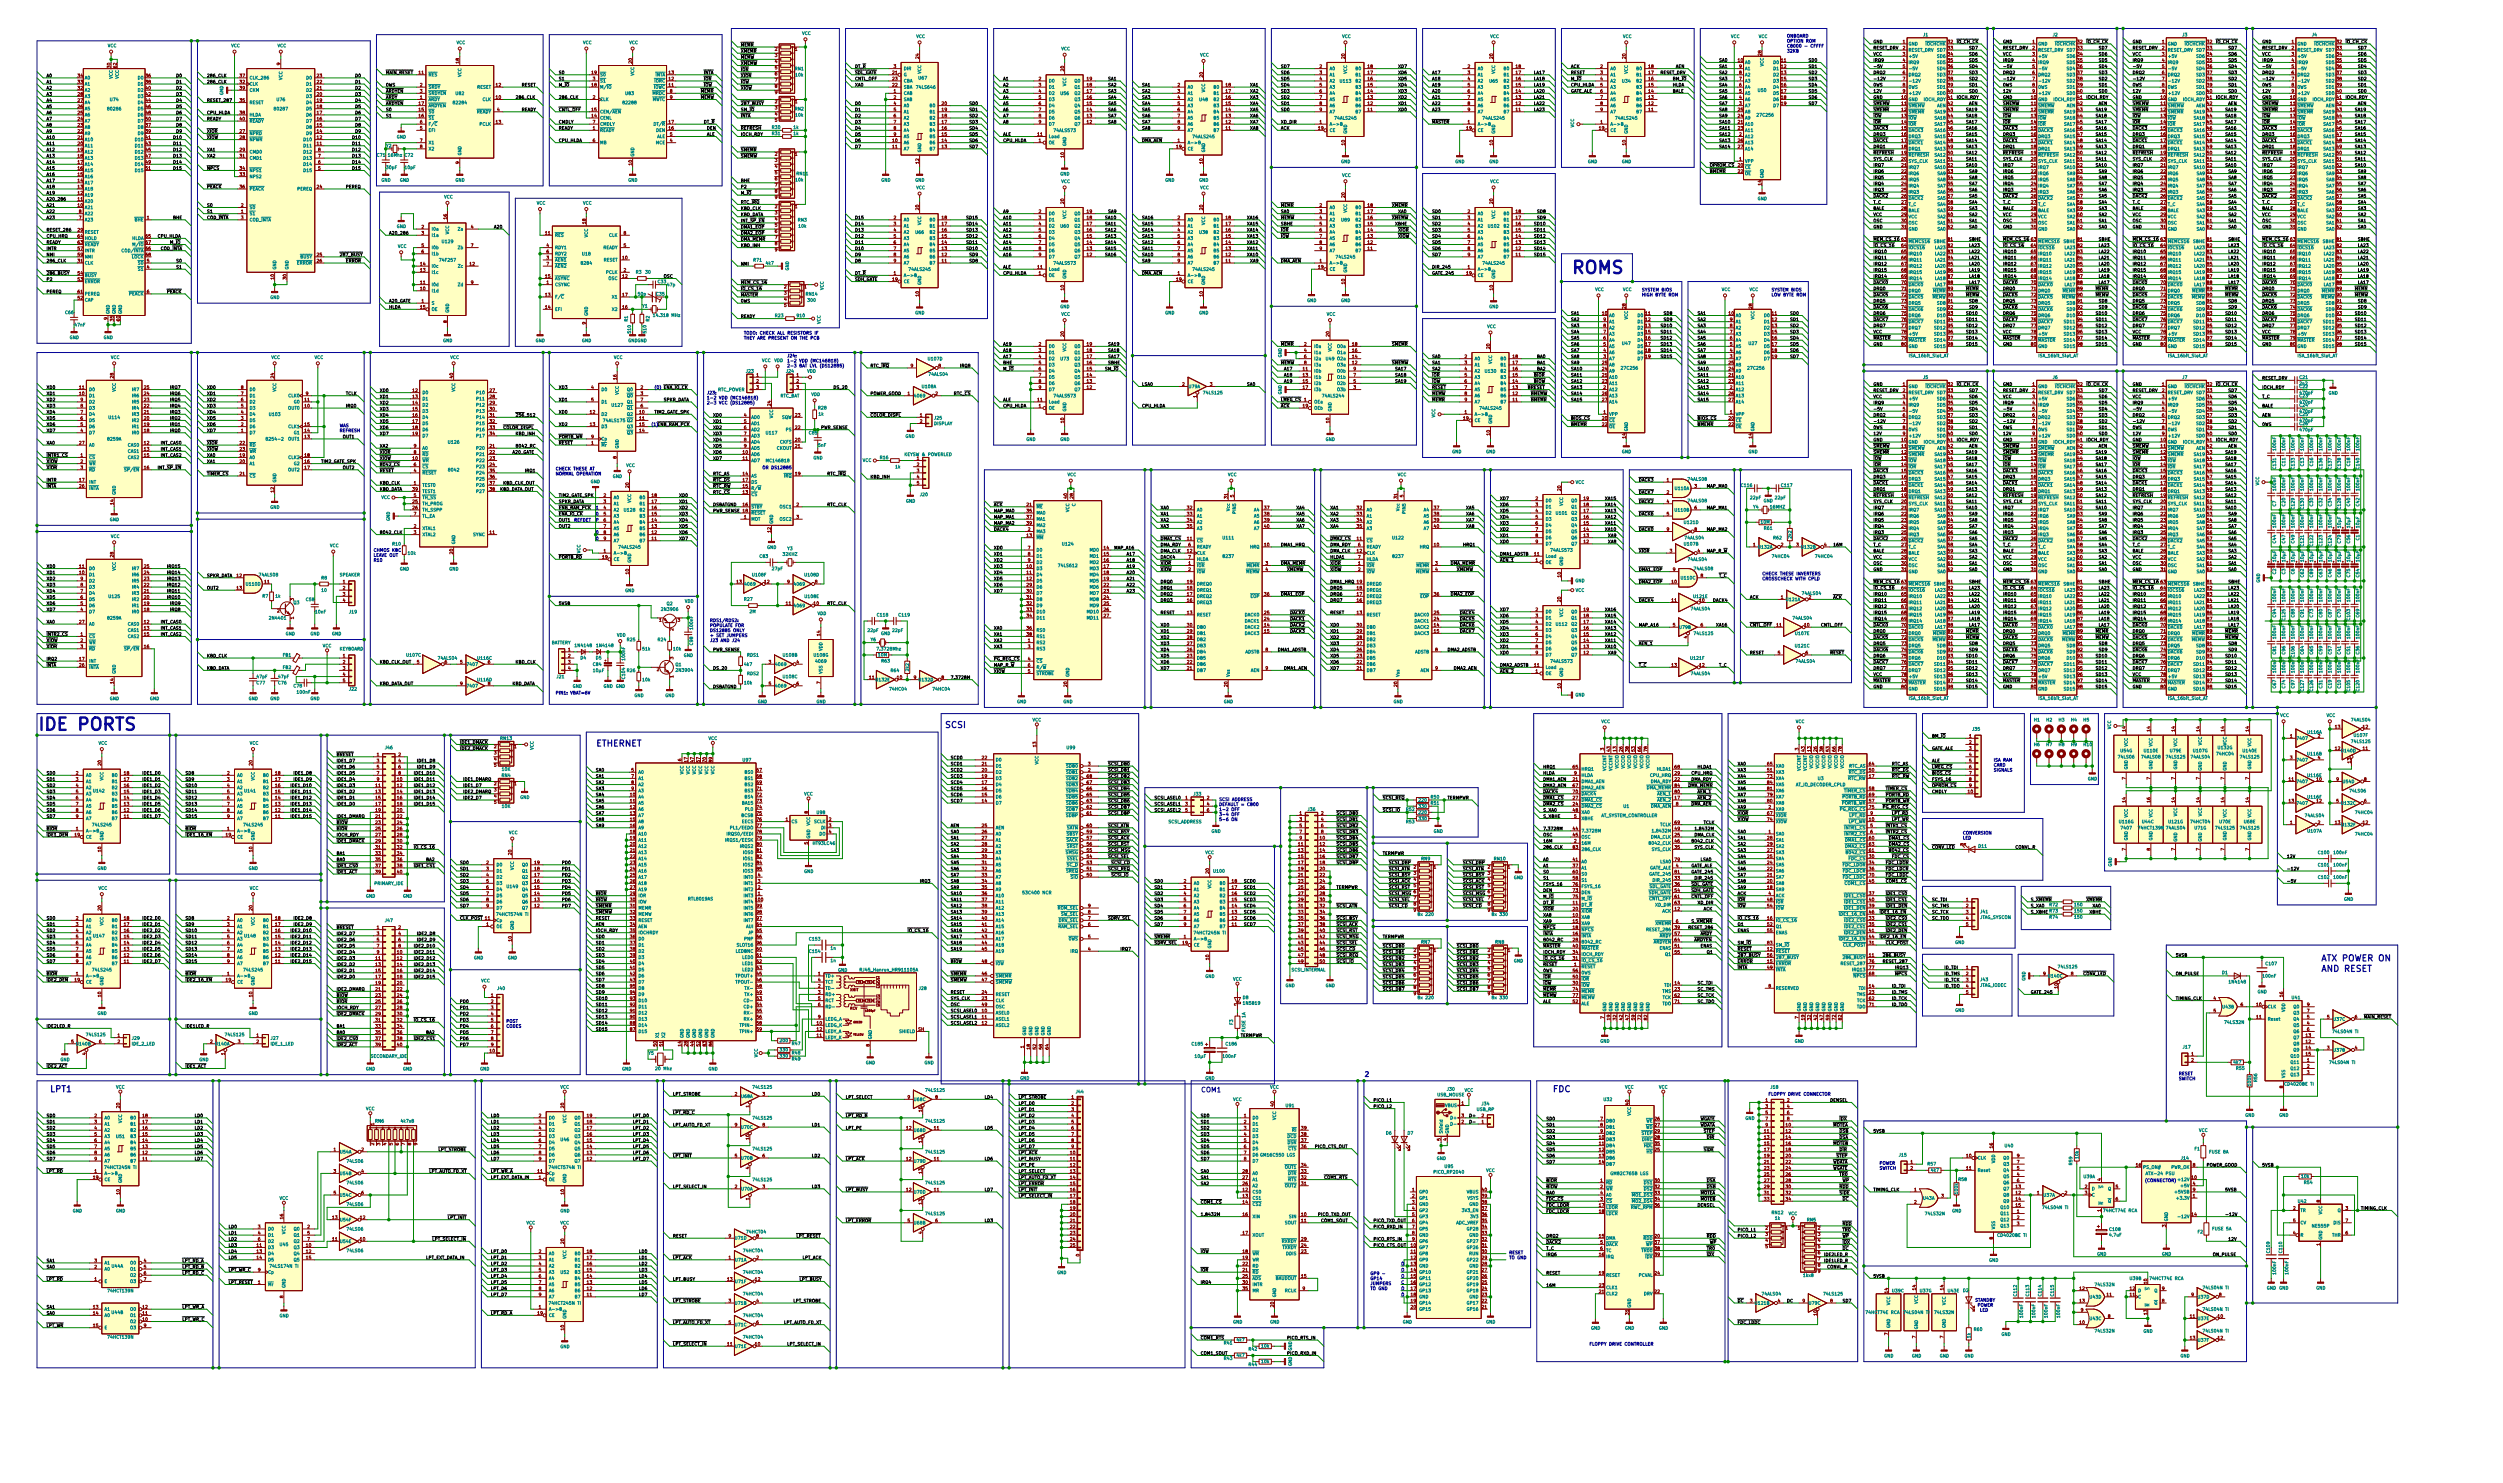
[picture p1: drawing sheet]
<svg xmlns="http://www.w3.org/2000/svg" width="1030mm" height="610mm" viewBox="0 0 1030 610" stroke-linecap="round" stroke-linejoin="round" font-family="sans-serif">
<defs><g id="words">
<text font-size="7.1" fill="#0000c2" x="646.4" y="112.6">ROMS</text>
<text font-size="7.1" fill="#008400" x="15.2" y="300.6">IDE PORTS</text>
<g font-size="3.5" fill="#0000c2">
<text x="388.6" y="299.6">SCSI</text>
<text x="245.1" y="307.2">ETHERNET</text>
<text x="955" y="395.6">ATX POWER ON</text>
<text x="955" y="399.9">AND RESET</text>
<text x="20.3" y="449.4">LPT1</text>
<text x="638.8" y="449.4">FDC</text>
</g>
<g font-size="2.8" fill="#0000c2">
<text x="561.3" y="443.1">2</text>
<text x="494" y="449.5">COM1</text>
</g>
<g font-size="1.8" fill="#008484">
<text x="330" y="14.4">VCC</text>
<text x="377" y="15.6">VCC</text>
<text x="552.3" y="15.6">VCC</text>
<text x="613.3" y="15.6">VCC</text>
<text x="667.9" y="15.6">VCC</text>
<text x="712.3" y="15.6">VCC</text>
<text x="723.7" y="15.6">VCC</text>
<text x="791.5" y="15">J1</text>
<text x="844.9" y="15">J2</text>
<text x="898.2" y="15">J3</text>
<text x="951.5" y="15">J4</text>
<text x="44.3" y="19.5">VCC</text>
<text x="95.1" y="19.5">VCC</text>
<text x="114.1" y="19.5">VCC</text>
<text x="187.8" y="18.2">VCC</text>
<text x="239.9" y="18.2">VCC</text>
<text x="258.9" y="18.2">VCC</text>
<text x="436.7" y="20.7">VCC</text>
<text x="493.9" y="23.3">VCC</text>
<text x="785.4" y="18.7">GND</text>
<text x="785.4" y="21.3">RESET_DRV</text>
<text x="785.4" y="23.8">+5V</text>
<text x="792.6" y="18.7">IOCHCHK</text>
<text x="797.4" y="21.3">SD7</text>
<text x="797.4" y="23.8">SD6</text>
<text x="838.7" y="18.7">GND</text>
<text x="838.7" y="21.3">RESET_DRV</text>
<text x="838.7" y="23.8">+5V</text>
<text x="845.9" y="18.7">IOCHCHK</text>
<text x="850.8" y="21.3">SD7</text>
<text x="850.8" y="23.8">SD6</text>
<text x="892" y="18.7">GND</text>
<text x="892" y="21.3">RESET_DRV</text>
<text x="892" y="23.8">+5V</text>
<text x="899.3" y="18.7">IOCHCHK</text>
<text x="904.1" y="21.3">SD7</text>
<text x="904.1" y="23.8">SD6</text>
<text x="945.4" y="18.7">GND</text>
<text x="945.4" y="21.3">RESET_DRV</text>
<text x="945.4" y="23.8">+5V</text>
<text x="952.6" y="18.7">IOCHCHK</text>
<text x="957.5" y="21.3">SD7</text>
<text x="957.5" y="23.8">SD6</text>
<text x="327.2" y="28.9">RN1</text>
<text x="371.9" y="28.9">DIR</text>
<text x="547.1" y="28.9">A0</text>
<text x="558.1" y="28.9">B0</text>
<text x="608.1" y="28.9">A0</text>
<text x="619" y="28.9">B0</text>
<text x="662.7" y="28.9">A0</text>
<text x="673.6" y="28.9">B0</text>
<text x="718.1" y="28.9">A1</text>
<text x="718.1" y="26.3">A0</text>
<text x="725.8" y="27.4" transform="rotate(-90 725.8 27.4)">VCC</text>
<text x="730" y="26.3">D0</text>
<text x="730" y="28.9">D1</text>
<text x="785.4" y="26.3">IRQ9</text>
<text x="785.4" y="28.9">-5V</text>
<text x="797.4" y="26.3">SD5</text>
<text x="797.4" y="28.9">SD4</text>
<text x="838.7" y="26.3">IRQ9</text>
<text x="838.7" y="28.9">-5V</text>
<text x="850.8" y="26.3">SD5</text>
<text x="850.8" y="28.9">SD4</text>
<text x="892" y="26.3">IRQ9</text>
<text x="892" y="28.9">-5V</text>
<text x="904.1" y="26.3">SD5</text>
<text x="904.1" y="28.9">SD4</text>
<text x="945.4" y="26.3">IRQ9</text>
<text x="945.4" y="28.9">-5V</text>
<text x="957.5" y="26.3">SD5</text>
<text x="957.5" y="28.9">SD4</text>
<text x="34.8" y="35.2">A1</text>
<text x="34.8" y="32.7">A0</text>
<text x="46.4" y="32.5" transform="rotate(-90 46.4 32.5)">VCC</text>
<text x="48.9" y="32.5" transform="rotate(-90 48.9 32.5)">VCC</text>
<text x="56.9" y="32.7">D0</text>
<text x="56.9" y="35.2">D1</text>
<text x="102.6" y="35.2">CLK</text>
<text x="102.6" y="32.7">CLK_286</text>
<text x="116.2" y="33" transform="rotate(-90 116.2 33)">VCC</text>
<text x="126.3" y="35.2">D1</text>
<text x="126.3" y="32.7">D0</text>
<text x="176.3" y="31.4">RES</text>
<text x="189.9" y="31.7" transform="rotate(-90 189.9 31.7)">VCC</text>
<text x="246.9" y="31.4">S0</text>
<text x="246.9" y="34">S1</text>
<text x="261" y="31.2" transform="rotate(-90 261 31.2)">VCC</text>
<text x="269.4" y="34">IORC</text>
<text x="269.7" y="31.4">INTA</text>
<text x="327.5" y="31.5">10k</text>
<text x="371.9" y="31.4">G</text>
<text x="371.9" y="34">CBA</text>
<text x="378.1" y="32.7">U67</text>
<text x="379.1" y="30.4" transform="rotate(-90 379.1 30.4)">VCC</text>
<text x="431.5" y="34">D0</text>
<text x="438.8" y="35.5" transform="rotate(-90 438.8 35.5)">VCC</text>
<text x="442.4" y="34">Q0</text>
<text x="547.1" y="31.4">A1</text>
<text x="547.1" y="34">A2</text>
<text x="551.6" y="34">U113</text>
<text x="554.4" y="30.4" transform="rotate(-90 554.4 30.4)">VCC</text>
<text x="558.1" y="34">B2</text>
<text x="558.1" y="31.4">B1</text>
<text x="608.1" y="31.4">A1</text>
<text x="608.1" y="34">A2</text>
<text x="613.1" y="34">U65</text>
<text x="615.3" y="30.4" transform="rotate(-90 615.3 30.4)">VCC</text>
<text x="619" y="34">B2</text>
<text x="619" y="31.4">B1</text>
<text x="662.7" y="31.4">A1</text>
<text x="662.7" y="34">A2</text>
<text x="667.7" y="34">U34</text>
<text x="669.9" y="30.4" transform="rotate(-90 669.9 30.4)">VCC</text>
<text x="673.6" y="34">B2</text>
<text x="673.6" y="31.4">B1</text>
<text x="718.1" y="34">A3</text>
<text x="718.1" y="31.4">A2</text>
<text x="730" y="31.4">D2</text>
<text x="730" y="34">D3</text>
<text x="785.4" y="31.4">DRQ2</text>
<text x="785.4" y="34">-12V</text>
<text x="797.4" y="31.4">SD3</text>
<text x="797.4" y="34">SD2</text>
<text x="838.7" y="31.4">DRQ2</text>
<text x="838.7" y="34">-12V</text>
<text x="850.8" y="31.4">SD3</text>
<text x="850.8" y="34">SD2</text>
<text x="892" y="31.4">DRQ2</text>
<text x="892" y="34">-12V</text>
<text x="904.1" y="31.4">SD3</text>
<text x="904.1" y="34">SD2</text>
<text x="945.4" y="31.4">DRQ2</text>
<text x="945.4" y="34">-12V</text>
<text x="957.5" y="31.4">SD3</text>
<text x="957.5" y="34">SD2</text>
<text x="34.8" y="40.3">A3</text>
<text x="34.8" y="37.8">A2</text>
<text x="45.4" y="41.6">U74</text>
<text x="56.9" y="37.8">D2</text>
<text x="56.9" y="40.3">D3</text>
<text x="91.9" y="39.2" transform="rotate(-90 91.9 39.2)">GND</text>
<text x="102.6" y="37.8">CKM</text>
<text x="113.9" y="41.6">U76</text>
<text x="126.3" y="40.3">D3</text>
<text x="126.3" y="37.8">D2</text>
<text x="176.3" y="41.6">ARDY</text>
<text x="176.3" y="36.5">SRDY</text>
<text x="176.3" y="39">SRDYEN</text>
<text x="187.6" y="39.1">U82</text>
<text x="196.3" y="36.5">RESET</text>
<text x="198.6" y="41.6">CLK</text>
<text x="246.9" y="36.5">M/IO</text>
<text x="246.9" y="41.6">CLK</text>
<text x="257.5" y="39.1">U83</text>
<text x="268.3" y="41.6">MWTC</text>
<text x="268.5" y="39">MRDC</text>
<text x="269" y="36.5">IOWC</text>
<text x="371.9" y="39">CAB</text>
<text x="371.9" y="41.6">SAB</text>
<text x="371.9" y="36.5">SBA</text>
<text x="377.4" y="36.5">74LS646</text>
<text x="431.5" y="36.5">D1</text>
<text x="431.5" y="39">D2</text>
<text x="431.5" y="41.6">D3</text>
<text x="436.5" y="39.1">U56</text>
<text x="442.4" y="41.6">Q3</text>
<text x="442.4" y="39">Q2</text>
<text x="442.4" y="36.5">Q1</text>
<text x="488.7" y="36.5">A0</text>
<text x="488.7" y="39">A1</text>
<text x="488.7" y="41.6">A2</text>
<text x="493.7" y="41.6">U48</text>
<text x="495.9" y="38.1" transform="rotate(-90 495.9 38.1)">VCC</text>
<text x="499.6" y="41.6">B2</text>
<text x="499.6" y="39">B1</text>
<text x="499.6" y="36.5">B0</text>
<text x="547.1" y="36.5">A3</text>
<text x="547.1" y="39">A4</text>
<text x="547.1" y="41.6">A5</text>
<text x="558.1" y="41.6">B5</text>
<text x="558.1" y="39">B4</text>
<text x="558.1" y="36.5">B3</text>
<text x="608.1" y="36.5">A3</text>
<text x="608.1" y="39">A4</text>
<text x="608.1" y="41.6">A5</text>
<text x="619" y="41.6">B5</text>
<text x="619" y="39">B4</text>
<text x="619" y="36.5">B3</text>
<text x="662.7" y="36.5">A3</text>
<text x="662.7" y="39">A4</text>
<text x="662.7" y="41.6">A5</text>
<text x="673.6" y="41.6">B5</text>
<text x="673.6" y="39">B4</text>
<text x="673.6" y="36.5">B3</text>
<text x="718.1" y="41.6">A6</text>
<text x="718.1" y="39">A5</text>
<text x="718.1" y="36.5">A4</text>
<text x="723.5" y="37.8">U50</text>
<text x="730" y="36.5">D4</text>
<text x="730" y="39">D5</text>
<text x="730" y="41.6">D6</text>
<text x="785.4" y="41.6">GND</text>
<text x="785.4" y="36.5">0WS</text>
<text x="785.4" y="39">+12V</text>
<text x="791.7" y="41.6">IOCH_RDY</text>
<text x="797.4" y="36.5">SD1</text>
<text x="797.4" y="39">SD0</text>
<text x="838.7" y="41.6">GND</text>
<text x="838.7" y="36.5">0WS</text>
<text x="838.7" y="39">+12V</text>
<text x="845.1" y="41.6">IOCH_RDY</text>
<text x="850.8" y="36.5">SD1</text>
<text x="850.8" y="39">SD0</text>
<text x="892" y="41.6">GND</text>
<text x="892" y="36.5">0WS</text>
<text x="892" y="39">+12V</text>
<text x="898.4" y="41.6">IOCH_RDY</text>
<text x="904.1" y="36.5">SD1</text>
<text x="904.1" y="39">SD0</text>
<text x="945.4" y="41.6">GND</text>
<text x="945.4" y="36.5">0WS</text>
<text x="945.4" y="39">+12V</text>
<text x="951.7" y="41.6">IOCH_RDY</text>
<text x="957.5" y="36.5">SD1</text>
<text x="957.5" y="39">SD0</text>
<text x="34.8" y="47.9">A6</text>
<text x="34.8" y="45.4">A5</text>
<text x="34.8" y="42.8">A4</text>
<text x="44.5" y="45.4">80286</text>
<text x="56.9" y="42.8">D4</text>
<text x="56.9" y="45.4">D5</text>
<text x="56.9" y="47.9">D6</text>
<text x="102.6" y="42.8">RESET</text>
<text x="102.6" y="47.9">HLDA</text>
<text x="113.1" y="45.4">80287</text>
<text x="126.3" y="47.9">D6</text>
<text x="126.3" y="45.4">D5</text>
<text x="126.3" y="42.8">D4</text>
<text x="176.3" y="46.7">S0</text>
<text x="176.3" y="44.1">ARDYEN</text>
<text x="186.8" y="42.9">82284</text>
<text x="196" y="46.7">READY</text>
<text x="246.9" y="46.7">CEN/AEN</text>
<text x="256.6" y="42.9">82288</text>
<text x="327.2" y="45.4">RN2</text>
<text x="327.5" y="48">10k</text>
<text x="371.9" y="44.1">A0</text>
<text x="371.9" y="46.7">A1</text>
<text x="382.8" y="46.7">B1</text>
<text x="382.8" y="44.1">B0</text>
<text x="431.5" y="44.1">D4</text>
<text x="431.5" y="46.7">D5</text>
<text x="442.4" y="46.7">Q5</text>
<text x="442.4" y="44.1">Q4</text>
<text x="488.7" y="44.1">A3</text>
<text x="488.7" y="46.7">A4</text>
<text x="499.6" y="46.7">B4</text>
<text x="499.6" y="44.1">B3</text>
<text x="547.1" y="44.1">A6</text>
<text x="547.1" y="46.7">A7</text>
<text x="558.1" y="46.7">B7</text>
<text x="558.1" y="44.1">B6</text>
<text x="608.1" y="44.1">A6</text>
<text x="608.1" y="46.7">A7</text>
<text x="619" y="46.7">B7</text>
<text x="619" y="44.1">B6</text>
<text x="662.7" y="44.1">A6</text>
<text x="662.7" y="46.7">A7</text>
<text x="673.6" y="46.7">B7</text>
<text x="673.6" y="44.1">B6</text>
<text x="718.1" y="44.1">A7</text>
<text x="718.1" y="46.7">A8</text>
<text x="723.3" y="48">27C256</text>
<text x="730" y="44.1">D7</text>
<text x="785.4" y="44.1">SMEMW</text>
<text x="785.4" y="46.7">SMEMR</text>
<text x="796.4" y="46.7">SA19</text>
<text x="797.1" y="44.1">AEN</text>
<text x="838.7" y="44.1">SMEMW</text>
<text x="838.7" y="46.7">SMEMR</text>
<text x="849.8" y="46.7">SA19</text>
<text x="850.5" y="44.1">AEN</text>
<text x="892" y="44.1">SMEMW</text>
<text x="892" y="46.7">SMEMR</text>
<text x="903.1" y="46.7">SA19</text>
<text x="903.8" y="44.1">AEN</text>
<text x="945.4" y="44.1">SMEMW</text>
<text x="945.4" y="46.7">SMEMR</text>
<text x="956.5" y="46.7">SA19</text>
<text x="957.1" y="44.1">AEN</text>
<text x="34.8" y="53">A8</text>
<text x="34.8" y="50.5">A7</text>
<text x="56.9" y="53">D8</text>
<text x="56.9" y="50.5">D7</text>
<text x="102.6" y="50.5">READY</text>
<text x="126.3" y="53">D8</text>
<text x="126.3" y="50.5">D7</text>
<text x="176.3" y="49.2">S1</text>
<text x="176.3" y="51.7">F/C</text>
<text x="197.4" y="51.7">PCLK</text>
<text x="246.9" y="49.2">CENL</text>
<text x="246.9" y="51.7">CMDLY</text>
<text x="269.7" y="51.7">DT/R</text>
<text x="317.8" y="53.1">R30</text>
<text x="326.6" y="53.1">1k</text>
<text x="371.9" y="49.2">A2</text>
<text x="371.9" y="51.7">A3</text>
<text x="382.8" y="51.7">B3</text>
<text x="382.8" y="49.2">B2</text>
<text x="431.5" y="49.2">D6</text>
<text x="431.5" y="51.7">D7</text>
<text x="442.4" y="51.7">Q7</text>
<text x="442.4" y="49.2">Q6</text>
<text x="488.7" y="49.2">A5</text>
<text x="488.7" y="51.7">A6</text>
<text x="499.6" y="51.7">B6</text>
<text x="499.6" y="49.2">B5</text>
<text x="547.1" y="51.7">A-&gt;B</text>
<text x="549.5" y="49.2">74ALS245</text>
<text x="608.1" y="51.7">A-&gt;B</text>
<text x="610.5" y="49.2">74ALS245</text>
<text x="647.8" y="52.5" transform="rotate(-90 647.8 52.5)">VCC</text>
<text x="662.7" y="51.7">A-&gt;B</text>
<text x="665.1" y="49.2">74ALS245</text>
<text x="718.1" y="51.7">A10</text>
<text x="718.1" y="49.2">A9</text>
<text x="785.4" y="49.2">IOW</text>
<text x="785.4" y="51.7">IOR</text>
<text x="796.4" y="49.2">SA18</text>
<text x="796.4" y="51.7">SA17</text>
<text x="838.7" y="49.2">IOW</text>
<text x="838.7" y="51.7">IOR</text>
<text x="849.8" y="49.2">SA18</text>
<text x="849.8" y="51.7">SA17</text>
<text x="892" y="49.2">IOW</text>
<text x="892" y="51.7">IOR</text>
<text x="903.1" y="49.2">SA18</text>
<text x="903.1" y="51.7">SA17</text>
<text x="945.4" y="49.2">IOW</text>
<text x="945.4" y="51.7">IOR</text>
<text x="956.5" y="49.2">SA18</text>
<text x="956.5" y="51.7">SA17</text>
<text x="34.8" y="58.1">A10</text>
<text x="34.8" y="55.5">A9</text>
<text x="55.9" y="58.1">D10</text>
<text x="56.9" y="55.5">D9</text>
<text x="102.6" y="55.5">NPRD</text>
<text x="102.6" y="58.1">NPWR</text>
<text x="125.3" y="58.1">D10</text>
<text x="126.3" y="55.5">D9</text>
<text x="163.2" y="57">GND</text>
<text x="176.3" y="54.3">EFI</text>
<text x="176.3" y="59.4">X1</text>
<text x="246.9" y="54.3">READY</text>
<text x="246.9" y="59.4">MB</text>
<text x="269.9" y="59.4">MCE</text>
<text x="270.1" y="54.3">DEN</text>
<text x="270.3" y="56.8">ALE</text>
<text x="317.8" y="55.6">R31</text>
<text x="326.6" y="55.6">1k</text>
<text x="371.9" y="59.4">A6</text>
<text x="371.9" y="54.3">A4</text>
<text x="371.9" y="56.8">A5</text>
<text x="382.8" y="59.4">B6</text>
<text x="382.8" y="56.8">B5</text>
<text x="382.8" y="54.3">B4</text>
<text x="431.5" y="59.4">OE</text>
<text x="431.5" y="56.8">Load</text>
<text x="433.9" y="54.3">74ALS573</text>
<text x="488.7" y="59.4">A-&gt;B</text>
<text x="488.7" y="54.3">A7</text>
<text x="491.1" y="56.9">74ALS245</text>
<text x="499.6" y="54.3">B7</text>
<text x="547.1" y="54.3">CE</text>
<text x="554.4" y="55.2" transform="rotate(-90 554.4 55.2)">GND</text>
<text x="608.1" y="54.3">CE</text>
<text x="615.3" y="55.2" transform="rotate(-90 615.3 55.2)">GND</text>
<text x="662.7" y="54.3">CE</text>
<text x="669.9" y="55.2" transform="rotate(-90 669.9 55.2)">GND</text>
<text x="718.1" y="56.8">A12</text>
<text x="718.1" y="54.3">A11</text>
<text x="718.1" y="59.4">A13</text>
<text x="785.4" y="54.3">DACK3</text>
<text x="785.4" y="56.8">DRQ3</text>
<text x="785.4" y="59.4">DACK1</text>
<text x="796.4" y="54.3">SA16</text>
<text x="796.4" y="56.8">SA15</text>
<text x="796.4" y="59.4">SA14</text>
<text x="838.7" y="54.3">DACK3</text>
<text x="838.7" y="56.8">DRQ3</text>
<text x="838.7" y="59.4">DACK1</text>
<text x="849.8" y="54.3">SA16</text>
<text x="849.8" y="56.8">SA15</text>
<text x="849.8" y="59.4">SA14</text>
<text x="892" y="54.3">DACK3</text>
<text x="892" y="56.8">DRQ3</text>
<text x="892" y="59.4">DACK1</text>
<text x="903.1" y="54.3">SA16</text>
<text x="903.1" y="56.8">SA15</text>
<text x="903.1" y="59.4">SA14</text>
<text x="945.4" y="54.3">DACK3</text>
<text x="945.4" y="56.8">DRQ3</text>
<text x="945.4" y="59.4">DACK1</text>
<text x="956.5" y="54.3">SA16</text>
<text x="956.5" y="56.8">SA15</text>
<text x="956.5" y="59.4">SA14</text>
<text x="34.8" y="65.7">A13</text>
<text x="34.8" y="63.2">A12</text>
<text x="34.8" y="60.6">A11</text>
<text x="55.9" y="60.6">D11</text>
<text x="55.9" y="63.2">D12</text>
<text x="55.9" y="65.7">D13</text>
<text x="102.6" y="63.2">CMD0</text>
<text x="102.6" y="65.7">CMD1</text>
<text x="125.3" y="60.6">D11</text>
<text x="125.3" y="65.7">D13</text>
<text x="125.3" y="63.2">D12</text>
<text x="155.2" y="64.5">C71</text>
<text x="159.9" y="64.5">16Mhz</text>
<text x="166.6" y="64.5">C72</text>
<text x="176.3" y="61.9">X2</text>
<text x="189.9" y="64.1" transform="rotate(-90 189.9 64.1)">GND</text>
<text x="261" y="64.6" transform="rotate(-90 261 64.6)">GND</text>
<text x="371.9" y="61.9">A7</text>
<text x="379.1" y="62.8" transform="rotate(-90 379.1 62.8)">GND</text>
<text x="382.8" y="61.9">B7</text>
<text x="438.8" y="60.2" transform="rotate(-90 438.8 60.2)">GND</text>
<text x="488.7" y="61.9">CE</text>
<text x="495.9" y="62.8" transform="rotate(-90 495.9 62.8)">GND</text>
<text x="718.1" y="61.9">A14</text>
<text x="785.4" y="61.9">DRQ1</text>
<text x="785.4" y="64.4">REFRESH</text>
<text x="796.4" y="61.9">SA13</text>
<text x="796.4" y="64.4">SA12</text>
<text x="838.7" y="61.9">DRQ1</text>
<text x="838.7" y="64.4">REFRESH</text>
<text x="849.8" y="61.9">SA13</text>
<text x="849.8" y="64.4">SA12</text>
<text x="892" y="61.9">DRQ1</text>
<text x="892" y="64.4">REFRESH</text>
<text x="903.1" y="61.9">SA13</text>
<text x="903.1" y="64.4">SA12</text>
<text x="945.4" y="61.9">DRQ1</text>
<text x="945.4" y="64.4">REFRESH</text>
<text x="956.5" y="61.9">SA13</text>
<text x="956.5" y="64.4">SA12</text>
<text x="34.8" y="70.8">A15</text>
<text x="34.8" y="68.2">A14</text>
<text x="55.9" y="68.2">D14</text>
<text x="55.9" y="70.8">D15</text>
<text x="102.6" y="70.8">NPS1</text>
<text x="125.3" y="70.8">D15</text>
<text x="125.3" y="68.2">D14</text>
<text x="551.9" y="67.2">GND</text>
<text x="598.9" y="67.2">GND</text>
<text x="612.8" y="67.2">GND</text>
<text x="653.5" y="67.2">GND</text>
<text x="667.4" y="67.2">GND</text>
<text x="718.1" y="67">VPP</text>
<text x="718.1" y="69.5">CE</text>
<text x="785.4" y="67">SYS_CLK</text>
<text x="785.4" y="69.5">IRQ7</text>
<text x="796.4" y="67">SA11</text>
<text x="796.4" y="69.5">SA10</text>
<text x="838.7" y="67">SYS_CLK</text>
<text x="838.7" y="69.5">IRQ7</text>
<text x="849.8" y="67">SA11</text>
<text x="849.8" y="69.5">SA10</text>
<text x="892" y="67">SYS_CLK</text>
<text x="892" y="69.5">IRQ7</text>
<text x="903.1" y="67">SA11</text>
<text x="903.1" y="69.5">SA10</text>
<text x="945.4" y="67">SYS_CLK</text>
<text x="945.4" y="69.5">IRQ7</text>
<text x="956.5" y="67">SA11</text>
<text x="956.5" y="69.5">SA10</text>
<text x="34.8" y="75.9">A17</text>
<text x="34.8" y="73.3">A16</text>
<text x="102.6" y="73.3">NPS2</text>
<text x="156.9" y="74.8">GND</text>
<text x="164.5" y="74.8">GND</text>
<text x="187.4" y="74.8">GND</text>
<text x="258.5" y="74.8">GND</text>
<text x="327.5" y="74.6">10k</text>
<text x="327.9" y="72.1">RN11</text>
<text x="362.6" y="74.8">GND</text>
<text x="376.6" y="74.8">GND</text>
<text x="377" y="77.9">VCC</text>
<text x="436.3" y="72.2">GND</text>
<text x="436.7" y="75.3">VCC</text>
<text x="479.5" y="74.8">GND</text>
<text x="493.4" y="74.8">GND</text>
<text x="493.9" y="77.9">VCC</text>
<text x="552.3" y="72.8">VCC</text>
<text x="613.3" y="75.3">VCC</text>
<text x="718.1" y="72.1">OE</text>
<text x="725.8" y="73.5" transform="rotate(-90 725.8 73.5)">GND</text>
<text x="785.4" y="72.1">IRQ6</text>
<text x="785.4" y="74.6">IRQ5</text>
<text x="785.4" y="77.1">IRQ4</text>
<text x="797.4" y="72.1">SA9</text>
<text x="797.4" y="74.6">SA8</text>
<text x="797.4" y="77.1">SA7</text>
<text x="838.7" y="72.1">IRQ6</text>
<text x="838.7" y="74.6">IRQ5</text>
<text x="838.7" y="77.1">IRQ4</text>
<text x="850.8" y="72.1">SA9</text>
<text x="850.8" y="74.6">SA8</text>
<text x="850.8" y="77.1">SA7</text>
<text x="892" y="72.1">IRQ6</text>
<text x="892" y="74.6">IRQ5</text>
<text x="892" y="77.1">IRQ4</text>
<text x="904.1" y="72.1">SA9</text>
<text x="904.1" y="74.6">SA8</text>
<text x="904.1" y="77.1">SA7</text>
<text x="945.4" y="72.1">IRQ6</text>
<text x="945.4" y="74.6">IRQ5</text>
<text x="945.4" y="77.1">IRQ4</text>
<text x="957.5" y="72.1">SA9</text>
<text x="957.5" y="74.6">SA8</text>
<text x="957.5" y="77.1">SA7</text>
<text x="34.8" y="83.5">A20</text>
<text x="34.8" y="80.9">A19</text>
<text x="34.8" y="78.4">A18</text>
<text x="102.6" y="78.4">PEACK</text>
<text x="122.3" y="78.4">PEREQ</text>
<text x="182.7" y="81.7">VCC</text>
<text x="723.3" y="82.4">GND</text>
<text x="785.4" y="79.7">IRQ3</text>
<text x="785.4" y="82.2">DACK2</text>
<text x="797.4" y="79.7">SA6</text>
<text x="797.4" y="82.2">SA5</text>
<text x="838.7" y="79.7">IRQ3</text>
<text x="838.7" y="82.2">DACK2</text>
<text x="850.8" y="79.7">SA6</text>
<text x="850.8" y="82.2">SA5</text>
<text x="892" y="79.7">IRQ3</text>
<text x="892" y="82.2">DACK2</text>
<text x="904.1" y="79.7">SA6</text>
<text x="904.1" y="82.2">SA5</text>
<text x="945.4" y="79.7">IRQ3</text>
<text x="945.4" y="82.2">DACK2</text>
<text x="957.5" y="79.7">SA6</text>
<text x="957.5" y="82.2">SA5</text>
<text x="34.8" y="86">A21</text>
<text x="34.8" y="88.6">A22</text>
<text x="102.6" y="88.6">S1</text>
<text x="102.6" y="86">S0</text>
<text x="220.8" y="84.2">VCC</text>
<text x="239.9" y="84.2">VCC</text>
<text x="431.5" y="88.6">D0</text>
<text x="442.4" y="88.6">Q0</text>
<text x="547.1" y="86">A0</text>
<text x="547.1" y="88.6">A1</text>
<text x="554.4" y="87.6" transform="rotate(-90 554.4 87.6)">VCC</text>
<text x="558.1" y="88.6">B1</text>
<text x="558.1" y="86">B0</text>
<text x="608.1" y="88.6">A0</text>
<text x="619" y="88.6">B0</text>
<text x="785.4" y="84.8">T_C</text>
<text x="785.4" y="87.3">BALE</text>
<text x="785.4" y="89.8">VCC</text>
<text x="797.4" y="84.8">SA4</text>
<text x="797.4" y="87.3">SA3</text>
<text x="797.4" y="89.8">SA2</text>
<text x="838.7" y="84.8">T_C</text>
<text x="838.7" y="87.3">BALE</text>
<text x="838.7" y="89.8">VCC</text>
<text x="850.8" y="84.8">SA4</text>
<text x="850.8" y="87.3">SA3</text>
<text x="850.8" y="89.8">SA2</text>
<text x="892" y="84.8">T_C</text>
<text x="892" y="87.3">BALE</text>
<text x="892" y="89.8">VCC</text>
<text x="904.1" y="84.8">SA4</text>
<text x="904.1" y="87.3">SA3</text>
<text x="904.1" y="89.8">SA2</text>
<text x="945.4" y="84.8">T_C</text>
<text x="945.4" y="87.3">BALE</text>
<text x="945.4" y="89.8">VCC</text>
<text x="957.5" y="84.8">SA4</text>
<text x="957.5" y="87.3">SA3</text>
<text x="957.5" y="89.8">SA2</text>
<text x="34.8" y="91.1">A23</text>
<text x="55.4" y="91.1">BHE</text>
<text x="102.6" y="91.1">COD_INTA</text>
<text x="163.2" y="93.8">GND</text>
<text x="177.5" y="94.9">I0a</text>
<text x="188.7" y="94.9">Za</text>
<text x="328.4" y="91.2">RN3</text>
<text x="328.7" y="93.7">10k</text>
<text x="371.9" y="91.1">A0</text>
<text x="371.9" y="93.6">A1</text>
<text x="379.1" y="92.7" transform="rotate(-90 379.1 92.7)">VCC</text>
<text x="382.8" y="93.6">B1</text>
<text x="382.8" y="91.1">B0</text>
<text x="431.5" y="91.1">D1</text>
<text x="431.5" y="93.6">D2</text>
<text x="436.5" y="93.7">U60</text>
<text x="438.8" y="90.1" transform="rotate(-90 438.8 90.1)">VCC</text>
<text x="442.4" y="93.6">Q2</text>
<text x="442.4" y="91.1">Q1</text>
<text x="488.7" y="91.1">A0</text>
<text x="488.7" y="93.6">A1</text>
<text x="495.9" y="92.7" transform="rotate(-90 495.9 92.7)">VCC</text>
<text x="499.6" y="93.6">B1</text>
<text x="499.6" y="91.1">B0</text>
<text x="547.1" y="91.1">A2</text>
<text x="547.1" y="93.6">A3</text>
<text x="552.1" y="91.2">U89</text>
<text x="558.1" y="93.6">B3</text>
<text x="558.1" y="91.1">B2</text>
<text x="608.1" y="91.1">A1</text>
<text x="608.1" y="93.6">A2</text>
<text x="612.6" y="93.7">U102</text>
<text x="615.3" y="90.1" transform="rotate(-90 615.3 90.1)">VCC</text>
<text x="619" y="93.6">B2</text>
<text x="619" y="91.1">B1</text>
<text x="785.4" y="92.4">OSC</text>
<text x="785.4" y="94.9">GND</text>
<text x="797.4" y="92.4">SA1</text>
<text x="797.4" y="94.9">SA0</text>
<text x="838.7" y="92.4">OSC</text>
<text x="838.7" y="94.9">GND</text>
<text x="850.8" y="92.4">SA1</text>
<text x="850.8" y="94.9">SA0</text>
<text x="892" y="92.4">OSC</text>
<text x="892" y="94.9">GND</text>
<text x="904.1" y="92.4">SA1</text>
<text x="904.1" y="94.9">SA0</text>
<text x="945.4" y="92.4">OSC</text>
<text x="945.4" y="94.9">GND</text>
<text x="957.5" y="92.4">SA1</text>
<text x="957.5" y="94.9">SA0</text>
<text x="34.8" y="96.2">RESET</text>
<text x="34.8" y="101.3">READY</text>
<text x="34.8" y="98.7">HOLD</text>
<text x="54.3" y="98.7">HLDA</text>
<text x="55.3" y="101.3">M/IO</text>
<text x="177.5" y="97.5">I1a</text>
<text x="182" y="100">U129</text>
<text x="184.8" y="96.5" transform="rotate(-90 184.8 96.5)">VCC</text>
<text x="228.3" y="97.5">RES</text>
<text x="241.9" y="97.8" transform="rotate(-90 241.9 97.8)">VCC</text>
<text x="250.6" y="97.5">CLK</text>
<text x="371.9" y="96.2">A2</text>
<text x="371.9" y="98.7">A3</text>
<text x="371.9" y="101.3">A4</text>
<text x="376.8" y="96.2">U66</text>
<text x="382.8" y="101.3">B4</text>
<text x="382.8" y="98.7">B3</text>
<text x="382.8" y="96.2">B2</text>
<text x="431.5" y="96.2">D3</text>
<text x="431.5" y="98.7">D4</text>
<text x="431.5" y="101.3">D5</text>
<text x="442.4" y="101.3">Q5</text>
<text x="442.4" y="98.7">Q4</text>
<text x="442.4" y="96.2">Q3</text>
<text x="488.7" y="96.2">A2</text>
<text x="488.7" y="98.7">A3</text>
<text x="488.7" y="101.3">A4</text>
<text x="493.7" y="96.2">U38</text>
<text x="499.6" y="101.3">B4</text>
<text x="499.6" y="98.7">B3</text>
<text x="499.6" y="96.2">B2</text>
<text x="547.1" y="96.2">A4</text>
<text x="547.1" y="98.7">A5</text>
<text x="547.1" y="101.3">A6</text>
<text x="558.1" y="101.3">B6</text>
<text x="558.1" y="98.7">B5</text>
<text x="558.1" y="96.2">B4</text>
<text x="608.1" y="96.2">A3</text>
<text x="608.1" y="98.7">A4</text>
<text x="608.1" y="101.3">A5</text>
<text x="619" y="101.3">B5</text>
<text x="619" y="98.7">B4</text>
<text x="619" y="96.2">B3</text>
<text x="785.4" y="100">MEMCS16</text>
<text x="796" y="100">SBHE</text>
<text x="838.7" y="100">MEMCS16</text>
<text x="849.3" y="100">SBHE</text>
<text x="892" y="100">MEMCS16</text>
<text x="902.6" y="100">SBHE</text>
<text x="945.4" y="100">MEMCS16</text>
<text x="956" y="100">SBHE</text>
<text x="34.8" y="103.8">INTR</text>
<text x="34.8" y="106.3">NMI</text>
<text x="50.6" y="103.8">COD/INTA</text>
<text x="54.2" y="106.3">LOCK</text>
<text x="123.6" y="106.3">BUSY</text>
<text x="163.7" y="102">VCC</text>
<text x="177.5" y="102.5">I0b</text>
<text x="177.5" y="105.1">I1b</text>
<text x="181.2" y="107.7">74F257</text>
<text x="188.6" y="102.5">Zb</text>
<text x="228.3" y="107.6">AEN1</text>
<text x="228.3" y="102.5">RDY1</text>
<text x="228.3" y="105.1">RDY2</text>
<text x="239.7" y="105.1">U18</text>
<text x="248.1" y="102.5">READY</text>
<text x="248.4" y="107.6">RESET</text>
<text x="310.2" y="107.7">R71</text>
<text x="371.9" y="103.8">A5</text>
<text x="371.9" y="106.3">A6</text>
<text x="382.8" y="106.3">B6</text>
<text x="382.8" y="103.8">B5</text>
<text x="431.5" y="103.8">D6</text>
<text x="431.5" y="106.3">D7</text>
<text x="442.4" y="106.3">Q7</text>
<text x="442.4" y="103.8">Q6</text>
<text x="488.7" y="103.8">A5</text>
<text x="488.7" y="106.3">A6</text>
<text x="499.6" y="106.3">B6</text>
<text x="499.6" y="103.8">B5</text>
<text x="547.1" y="103.8">A7</text>
<text x="550.1" y="106.4">74LS245</text>
<text x="558.1" y="103.8">B7</text>
<text x="608.1" y="103.8">A6</text>
<text x="608.1" y="106.3">A7</text>
<text x="619" y="106.3">B7</text>
<text x="619" y="103.8">B6</text>
<text x="785.4" y="102.5">IOCS16</text>
<text x="785.4" y="105.1">IRQ10</text>
<text x="785.4" y="107.6">IRQ11</text>
<text x="796.5" y="102.5">LA23</text>
<text x="796.5" y="105.1">LA22</text>
<text x="796.5" y="107.6">LA21</text>
<text x="838.7" y="102.5">IOCS16</text>
<text x="838.7" y="105.1">IRQ10</text>
<text x="838.7" y="107.6">IRQ11</text>
<text x="849.9" y="102.5">LA23</text>
<text x="849.9" y="105.1">LA22</text>
<text x="849.9" y="107.6">LA21</text>
<text x="892" y="102.5">IOCS16</text>
<text x="892" y="105.1">IRQ10</text>
<text x="892" y="107.6">IRQ11</text>
<text x="903.2" y="102.5">LA23</text>
<text x="903.2" y="105.1">LA22</text>
<text x="903.2" y="107.6">LA21</text>
<text x="945.4" y="102.5">IOCS16</text>
<text x="945.4" y="105.1">IRQ10</text>
<text x="945.4" y="107.6">IRQ11</text>
<text x="956.6" y="102.5">LA23</text>
<text x="956.6" y="105.1">LA22</text>
<text x="956.6" y="107.6">LA21</text>
<text x="34.8" y="108.9">CLK</text>
<text x="34.8" y="114">BUSY</text>
<text x="57" y="111.4">S1</text>
<text x="57" y="108.9">S0</text>
<text x="113.7" y="111" transform="rotate(-90 113.7 111)">GND</text>
<text x="118.7" y="111" transform="rotate(-90 118.7 111)">GND</text>
<text x="122.1" y="108.9">ERROR</text>
<text x="177.5" y="112.7">I1c</text>
<text x="177.5" y="110.2">I0c</text>
<text x="188.7" y="110.2">Zc</text>
<text x="228.3" y="110.2">AEN2</text>
<text x="239.3" y="108.9">8284</text>
<text x="249.4" y="112.7">PCLK</text>
<text x="261.7" y="112.6">R3</text>
<text x="265.7" y="112.6">30</text>
<text x="315.3" y="108.9">4k7</text>
<text x="324.7" y="111.4" transform="rotate(-90 324.7 111.4)">GND</text>
<text x="371.9" y="114">A-&gt;B</text>
<text x="371.9" y="108.9">A7</text>
<text x="374.2" y="111.5">74ALS245</text>
<text x="382.8" y="108.9">B7</text>
<text x="431.5" y="114">OE</text>
<text x="431.5" y="111.4">Load</text>
<text x="433.9" y="108.9">74ALS573</text>
<text x="488.7" y="114">A-&gt;B</text>
<text x="488.7" y="108.9">A7</text>
<text x="491.1" y="111.5">74ALS245</text>
<text x="499.6" y="108.9">B7</text>
<text x="547.1" y="108.9">A-&gt;B</text>
<text x="547.1" y="111.4">CE</text>
<text x="554.4" y="112.3" transform="rotate(-90 554.4 112.3)">GND</text>
<text x="608.1" y="111.4">A-&gt;B</text>
<text x="608.1" y="114">CE</text>
<text x="610.5" y="108.9">74ALS245</text>
<text x="785.4" y="110.2">IRQ12</text>
<text x="785.4" y="112.7">IRQ15</text>
<text x="796.5" y="110.2">LA20</text>
<text x="796.5" y="112.7">LA19</text>
<text x="838.7" y="110.2">IRQ12</text>
<text x="838.7" y="112.7">IRQ15</text>
<text x="849.9" y="110.2">LA20</text>
<text x="849.9" y="112.7">LA19</text>
<text x="892" y="110.2">IRQ12</text>
<text x="892" y="112.7">IRQ15</text>
<text x="903.2" y="110.2">LA20</text>
<text x="903.2" y="112.7">LA19</text>
<text x="945.4" y="110.2">IRQ12</text>
<text x="945.4" y="112.7">IRQ15</text>
<text x="956.6" y="110.2">LA20</text>
<text x="956.6" y="112.7">LA19</text>
<text x="34.8" y="116.5">ERROR</text>
<text x="177.5" y="117.8">I0d</text>
<text x="188.6" y="117.8">Zd</text>
<text x="228.3" y="117.8">CSYNC</text>
<text x="228.3" y="115.2">ASYNC</text>
<text x="250.4" y="115.2">OSC</text>
<text x="274.7" y="117.8">47p</text>
<text x="339" y="119.4" transform="rotate(-90 339 119.4)">VCC</text>
<text x="371.9" y="116.5">CE</text>
<text x="379.1" y="117.4" transform="rotate(-90 379.1 117.4)">GND</text>
<text x="438.8" y="114.9" transform="rotate(-90 438.8 114.9)">GND</text>
<text x="488.7" y="116.5">CE</text>
<text x="495.9" y="117.4" transform="rotate(-90 495.9 117.4)">GND</text>
<text x="615.3" y="114.9" transform="rotate(-90 615.3 114.9)">GND</text>
<text x="656.4" y="119.8">VCC</text>
<text x="667.9" y="119.8">VCC</text>
<text x="708.5" y="119.8">VCC</text>
<text x="719.9" y="119.8">VCC</text>
<text x="785.4" y="115.2">IRQ14</text>
<text x="785.4" y="117.8">DACK0</text>
<text x="796.5" y="115.2">LA18</text>
<text x="796.5" y="117.8">LA17</text>
<text x="838.7" y="115.2">IRQ14</text>
<text x="838.7" y="117.8">DACK0</text>
<text x="849.9" y="115.2">LA18</text>
<text x="849.9" y="117.8">LA17</text>
<text x="892" y="115.2">IRQ14</text>
<text x="892" y="117.8">DACK0</text>
<text x="903.2" y="115.2">LA18</text>
<text x="903.2" y="117.8">LA17</text>
<text x="945.4" y="115.2">IRQ14</text>
<text x="945.4" y="117.8">DACK0</text>
<text x="956.6" y="115.2">LA18</text>
<text x="956.6" y="117.8">LA17</text>
<text x="34.8" y="124.1">CAP</text>
<text x="34.8" y="121.6">PEREQ</text>
<text x="53" y="121.6">PEACK</text>
<text x="111.2" y="123">GND</text>
<text x="177.5" y="125.4">S</text>
<text x="177.5" y="120.3">I1d</text>
<text x="228.3" y="122.9">F/C</text>
<text x="252.1" y="122.9">X1</text>
<text x="270.2" y="121.6">C35</text>
<text x="331.7" y="121.6">RN14</text>
<text x="332.5" y="124.2">300</text>
<text x="537.9" y="124.3">GND</text>
<text x="551.9" y="124.3">GND</text>
<text x="785.4" y="120.3">DRQ0</text>
<text x="785.4" y="122.9">DACK5</text>
<text x="785.4" y="125.4">DRQ5</text>
<text x="795.1" y="122.9">MEMW</text>
<text x="795.5" y="120.3">MEMR</text>
<text x="797.4" y="125.4">SD8</text>
<text x="838.7" y="120.3">DRQ0</text>
<text x="838.7" y="122.9">DACK5</text>
<text x="838.7" y="125.4">DRQ5</text>
<text x="848.4" y="122.9">MEMW</text>
<text x="848.8" y="120.3">MEMR</text>
<text x="850.8" y="125.4">SD8</text>
<text x="892" y="120.3">DRQ0</text>
<text x="892" y="122.9">DACK5</text>
<text x="892" y="125.4">DRQ5</text>
<text x="901.8" y="122.9">MEMW</text>
<text x="902.1" y="120.3">MEMR</text>
<text x="904.1" y="125.4">SD8</text>
<text x="945.4" y="120.3">DRQ0</text>
<text x="945.4" y="122.9">DACK5</text>
<text x="945.4" y="125.4">DRQ5</text>
<text x="955.1" y="122.9">MEMW</text>
<text x="955.5" y="120.3">MEMR</text>
<text x="957.5" y="125.4">SD8</text>
<text x="26.9" y="129.3">C66</text>
<text x="45.1" y="129.3" transform="rotate(-90 45.1 129.3)">GND</text>
<text x="47.6" y="129.3" transform="rotate(-90 47.6 129.3)">GND</text>
<text x="50.2" y="129.3" transform="rotate(-90 50.2 129.3)">GND</text>
<text x="177.5" y="127.9">OE</text>
<text x="184.8" y="128.8" transform="rotate(-90 184.8 128.8)">GND</text>
<text x="228.3" y="127.9">EFI</text>
<text x="241.9" y="130.1" transform="rotate(-90 241.9 130.1)">GND</text>
<text x="252.1" y="127.9">X2</text>
<text x="264.4" y="126.6">Y1</text>
<text x="269.6" y="130.4">14.318 MHz</text>
<text x="319" y="130.5">R23</text>
<text x="328.1" y="130.5">910</text>
<text x="376.6" y="129.4">GND</text>
<text x="436.3" y="126.8">GND</text>
<text x="436.7" y="129.9">VCC</text>
<text x="479.5" y="129.4">GND</text>
<text x="493.4" y="129.4">GND</text>
<text x="545.9" y="129.9">VCC</text>
<text x="612.8" y="126.8">GND</text>
<text x="662.2" y="130.5">A0</text>
<text x="669.9" y="131.5" transform="rotate(-90 669.9 131.5)">VCC</text>
<text x="674.1" y="130.5">D0</text>
<text x="714.2" y="130.5">A0</text>
<text x="722" y="131.5" transform="rotate(-90 722 131.5)">VCC</text>
<text x="726.2" y="130.5">D0</text>
<text x="785.4" y="127.9">DACK6</text>
<text x="785.4" y="130.5">DRQ6</text>
<text x="797.4" y="127.9">SD9</text>
<text x="797.6" y="130.5">D10</text>
<text x="838.7" y="127.9">DACK6</text>
<text x="838.7" y="130.5">DRQ6</text>
<text x="850.8" y="127.9">SD9</text>
<text x="851" y="130.5">D10</text>
<text x="892" y="127.9">DACK6</text>
<text x="892" y="130.5">DRQ6</text>
<text x="904.1" y="127.9">SD9</text>
<text x="904.3" y="130.5">D10</text>
<text x="945.4" y="127.9">DACK6</text>
<text x="945.4" y="130.5">DRQ6</text>
<text x="957.5" y="127.9">SD9</text>
<text x="957.6" y="130.5">D10</text>
<text x="258.4" y="132.3" transform="rotate(-90 258.4 132.3)">R1</text>
<text x="259.6" y="137" transform="rotate(-90 259.6 137)">510</text>
<text x="267.3" y="132.3" transform="rotate(-90 267.3 132.3)">R2</text>
<text x="337.7" y="133.4" transform="rotate(-90 337.7 133.4)">VCC</text>
<text x="612" y="135">VCC</text>
<text x="662.2" y="135.6">A2</text>
<text x="662.2" y="133">A1</text>
<text x="674.1" y="133">D1</text>
<text x="674.1" y="135.6">D2</text>
<text x="714.2" y="135.6">A2</text>
<text x="714.2" y="133">A1</text>
<text x="726.2" y="133">D1</text>
<text x="726.2" y="135.6">D2</text>
<text x="785.4" y="133">DACK7</text>
<text x="785.4" y="135.6">DRQ7</text>
<text x="796.4" y="133">SD11</text>
<text x="796.4" y="135.6">SD12</text>
<text x="838.7" y="133">DACK7</text>
<text x="838.7" y="135.6">DRQ7</text>
<text x="849.8" y="133">SD11</text>
<text x="849.8" y="135.6">SD12</text>
<text x="892" y="133">DACK7</text>
<text x="892" y="135.6">DRQ7</text>
<text x="903.1" y="133">SD11</text>
<text x="903.1" y="135.6">SD12</text>
<text x="945.4" y="133">DACK7</text>
<text x="945.4" y="135.6">DRQ7</text>
<text x="956.5" y="133">SD11</text>
<text x="956.5" y="135.6">SD12</text>
<text x="28.6" y="139.5">GND</text>
<text x="42.6" y="139.5">GND</text>
<text x="182.3" y="140.8">GND</text>
<text x="220.4" y="140.8">GND</text>
<text x="239.4" y="140.8">GND</text>
<text x="258.5" y="140.8">GNDGND</text>
<text x="431.5" y="143.2">D0</text>
<text x="442.4" y="143.2">Q0</text>
<text x="540.8" y="143.2">I0a</text>
<text x="550.6" y="143.2">O0a</text>
<text x="662.2" y="143.2">A5</text>
<text x="662.2" y="140.6">A4</text>
<text x="662.2" y="138.1">A3</text>
<text x="667.7" y="142">U47</text>
<text x="674.1" y="138.1">D3</text>
<text x="674.1" y="140.6">D4</text>
<text x="674.1" y="143.2">D5</text>
<text x="714.2" y="143.2">A5</text>
<text x="714.2" y="140.6">A4</text>
<text x="714.2" y="138.1">A3</text>
<text x="719.7" y="142">U27</text>
<text x="726.2" y="138.1">D3</text>
<text x="726.2" y="140.6">D4</text>
<text x="726.2" y="143.2">D5</text>
<text x="785.4" y="138.1">+5V</text>
<text x="785.4" y="140.6">MASTER</text>
<text x="785.4" y="143.2">GND</text>
<text x="796.4" y="138.1">SD13</text>
<text x="796.4" y="140.6">SD14</text>
<text x="796.4" y="143.2">SD15</text>
<text x="838.7" y="138.1">+5V</text>
<text x="838.7" y="140.6">MASTER</text>
<text x="838.7" y="143.2">GND</text>
<text x="849.8" y="138.1">SD13</text>
<text x="849.8" y="140.6">SD14</text>
<text x="849.8" y="143.2">SD15</text>
<text x="892" y="138.1">+5V</text>
<text x="892" y="140.6">MASTER</text>
<text x="892" y="143.2">GND</text>
<text x="903.1" y="138.1">SD13</text>
<text x="903.1" y="140.6">SD14</text>
<text x="903.1" y="143.2">SD15</text>
<text x="945.4" y="138.1">+5V</text>
<text x="945.4" y="140.6">MASTER</text>
<text x="945.4" y="143.2">GND</text>
<text x="956.5" y="138.1">SD13</text>
<text x="956.5" y="140.6">SD14</text>
<text x="956.5" y="143.2">SD15</text>
<text x="45.6" y="147.7">VCC</text>
<text x="111.6" y="147.7">VCC</text>
<text x="129.4" y="147.7">VCC</text>
<text x="185.3" y="147.7">VCC</text>
<text x="252.6" y="147.7">VCC</text>
<text x="313.5" y="149">VCC</text>
<text x="318.6" y="149">VDD</text>
<text x="382.1" y="148.3">U107D</text>
<text x="431.5" y="145.7">D1</text>
<text x="431.5" y="148.3">D2</text>
<text x="436.5" y="148.3">U73</text>
<text x="438.8" y="144.7" transform="rotate(-90 438.8 144.7)">VCC</text>
<text x="442.4" y="148.3">Q2</text>
<text x="442.4" y="145.7">Q1</text>
<text x="527.5" y="147.1" transform="rotate(-90 527.5 147.1)">GND</text>
<text x="540.8" y="145.7">I1a</text>
<text x="540.8" y="148.3">I2a</text>
<text x="545.7" y="148.3">U49</text>
<text x="548" y="144.7" transform="rotate(-90 548 144.7)">VCC</text>
<text x="550.6" y="148.3">O2a</text>
<text x="550.6" y="145.7">O1a</text>
<text x="606.8" y="148.3">A0</text>
<text x="614" y="149.8" transform="rotate(-90 614 149.8)">VCC</text>
<text x="617.8" y="148.3">B0</text>
<text x="662.2" y="148.3">A7</text>
<text x="662.2" y="145.7">A6</text>
<text x="674.1" y="145.7">D6</text>
<text x="674.1" y="148.3">D7</text>
<text x="714.2" y="148.3">A7</text>
<text x="714.2" y="145.7">A6</text>
<text x="726.2" y="145.7">D6</text>
<text x="726.2" y="148.3">D7</text>
<text x="785.9" y="147">ISA_16bit_Slot_AT</text>
<text x="839.2" y="147">ISA_16bit_Slot_AT</text>
<text x="892.6" y="147">ISA_16bit_Slot_AT</text>
<text x="945.9" y="147">ISA_16bit_Slot_AT</text>
<text x="307.1" y="153.4">J23</text>
<text x="323.6" y="153.4">J24</text>
<text x="332.2" y="153.4">VDD</text>
<text x="382.3" y="154.7">74ALS04</text>
<text x="431.5" y="150.8">D3</text>
<text x="431.5" y="153.3">D4</text>
<text x="431.5" y="155.9">D5</text>
<text x="442.4" y="155.9">Q5</text>
<text x="442.4" y="153.3">Q4</text>
<text x="442.4" y="150.8">Q3</text>
<text x="540.8" y="153.3">I0b</text>
<text x="540.8" y="155.9">I1b</text>
<text x="540.8" y="150.8">I3a</text>
<text x="550.5" y="155.9">O1b</text>
<text x="550.5" y="153.3">O0b</text>
<text x="550.6" y="150.8">O3a</text>
<text x="606.8" y="150.8">A1</text>
<text x="606.8" y="153.3">A2</text>
<text x="606.8" y="155.9">A3</text>
<text x="611.3" y="153.4">U130</text>
<text x="617.8" y="155.9">B3</text>
<text x="617.8" y="153.3">B2</text>
<text x="617.8" y="150.8">B1</text>
<text x="662.2" y="155.9">A10</text>
<text x="662.2" y="153.3">A9</text>
<text x="662.2" y="150.8">A8</text>
<text x="667.5" y="152.1">27C256</text>
<text x="714.2" y="155.9">A10</text>
<text x="714.2" y="153.3">A9</text>
<text x="714.2" y="150.8">A8</text>
<text x="719.5" y="152.1">27C256</text>
<text x="791.5" y="155.9">J5</text>
<text x="844.9" y="155.9">J6</text>
<text x="898.2" y="155.9">J7</text>
<text x="946.4" y="155.9">C21</text>
<text x="36.6" y="161">D0</text>
<text x="47.6" y="161.3" transform="rotate(-90 47.6 161.3)">VCC</text>
<text x="54.7" y="161">IR7</text>
<text x="102.6" y="161">D0</text>
<text x="113.7" y="161.3" transform="rotate(-90 113.7 161.3)">VCC</text>
<text x="187.3" y="161.3" transform="rotate(-90 187.3 161.3)">VCC</text>
<text x="247.4" y="161">D0</text>
<text x="258.2" y="161">Q0</text>
<text x="295.3" y="161">RTC_POWER</text>
<text x="379.5" y="159.7">U108A</text>
<text x="431.5" y="158.4">D6</text>
<text x="431.5" y="161">D7</text>
<text x="442.4" y="161">Q7</text>
<text x="442.4" y="158.4">Q6</text>
<text x="489.2" y="159.7">U79A</text>
<text x="540.8" y="158.4">I2b</text>
<text x="540.8" y="161">I3b</text>
<text x="550.5" y="161">O3b</text>
<text x="550.5" y="158.4">O2b</text>
<text x="606.8" y="158.4">A4</text>
<text x="606.8" y="161">A5</text>
<text x="617.8" y="161">B5</text>
<text x="617.8" y="158.4">B4</text>
<text x="662.2" y="161">A12</text>
<text x="662.2" y="158.4">A11</text>
<text x="714.2" y="161">A12</text>
<text x="714.2" y="158.4">A11</text>
<text x="785.4" y="159.7">GND</text>
<text x="792.6" y="159.7">IOCHCHK</text>
<text x="838.7" y="159.7">GND</text>
<text x="845.9" y="159.7">IOCHCHK</text>
<text x="892" y="159.7">GND</text>
<text x="899.3" y="159.7">IOCHCHK</text>
<text x="946.4" y="159.7">C22</text>
<text x="946.5" y="158.5">2n2</text>
<text x="36.6" y="163.5">D1</text>
<text x="36.6" y="166">D2</text>
<text x="54.7" y="166">IR5</text>
<text x="54.7" y="163.5">IR6</text>
<text x="102.6" y="166">D2</text>
<text x="102.6" y="163.5">D1</text>
<text x="118.8" y="163.5">CLK0</text>
<text x="121.1" y="166">G0</text>
<text x="173.7" y="162.2">D0</text>
<text x="173.7" y="164.8">D1</text>
<text x="173.7" y="167.3">D2</text>
<text x="196.5" y="162.2">P10</text>
<text x="196.5" y="164.8">P11</text>
<text x="196.5" y="167.3">P12</text>
<text x="247.4" y="166">D1</text>
<text x="251.9" y="167.4">U127</text>
<text x="254.6" y="162.5" transform="rotate(-90 254.6 162.5)">VCC</text>
<text x="258.2" y="163.5">Q0</text>
<text x="258.2" y="166">Q1</text>
<text x="321" y="163.5">RTC_BAT</text>
<text x="333.9" y="163">VDD</text>
<text x="376.5" y="163.5">4069</text>
<text x="431.5" y="166">Load</text>
<text x="433.9" y="163.5">74ALS573</text>
<text x="495.5" y="162.3">74LS125</text>
<text x="527.5" y="162.4" transform="rotate(-90 527.5 162.4)">GND</text>
<text x="540.8" y="166">OEa</text>
<text x="544.4" y="163.5">74ALS244</text>
<text x="606.8" y="163.5">A6</text>
<text x="606.8" y="166">A7</text>
<text x="617.8" y="166">B7</text>
<text x="617.8" y="163.5">B6</text>
<text x="662.2" y="163.5">A13</text>
<text x="662.2" y="166">A14</text>
<text x="714.2" y="163.5">A13</text>
<text x="714.2" y="166">A14</text>
<text x="785.4" y="162.2">RESET_DRV</text>
<text x="785.4" y="164.8">+5V</text>
<text x="785.4" y="167.3">IRQ9</text>
<text x="797.4" y="162.2">SD7</text>
<text x="797.4" y="164.8">SD6</text>
<text x="797.4" y="167.3">SD5</text>
<text x="838.7" y="162.2">RESET_DRV</text>
<text x="838.7" y="164.8">+5V</text>
<text x="838.7" y="167.3">IRQ9</text>
<text x="850.8" y="162.2">SD7</text>
<text x="850.8" y="164.8">SD6</text>
<text x="850.8" y="167.3">SD5</text>
<text x="892" y="162.2">RESET_DRV</text>
<text x="892" y="164.8">+5V</text>
<text x="892" y="167.3">IRQ9</text>
<text x="904.1" y="162.2">SD7</text>
<text x="904.1" y="164.8">SD6</text>
<text x="904.1" y="167.3">SD5</text>
<text x="946.4" y="163.5">C23</text>
<text x="946.4" y="167.4">C24</text>
<text x="946.6" y="162.3">470pF</text>
<text x="946.6" y="166.1">470pF</text>
<text x="958.3" y="162.4">GND</text>
<text x="36.6" y="173.7">D5</text>
<text x="36.6" y="171.1">D4</text>
<text x="36.6" y="168.6">D3</text>
<text x="44.9" y="172.4">U114</text>
<text x="54.7" y="173.7">IR2</text>
<text x="54.7" y="171.1">IR3</text>
<text x="54.7" y="168.6">IR4</text>
<text x="102.6" y="173.7">D5</text>
<text x="102.6" y="171.1">D4</text>
<text x="102.6" y="168.6">D3</text>
<text x="110.9" y="171.2">U103</text>
<text x="118.7" y="168.6">OUT0</text>
<text x="173.7" y="169.8">D3</text>
<text x="173.7" y="172.4">D4</text>
<text x="196.5" y="169.8">P13</text>
<text x="196.5" y="172.4">P14</text>
<text x="247.4" y="171.1">D2</text>
<text x="248.5" y="173.7">74ALS175</text>
<text x="258.2" y="171.1">Q2</text>
<text x="258.2" y="173.7">Q2</text>
<text x="258.2" y="168.6">Q1</text>
<text x="309.1" y="172.4">AD0</text>
<text x="318.1" y="172.2" transform="rotate(-90 318.1 172.2)">VCC</text>
<text x="321.7" y="172.4">SQW</text>
<text x="336.8" y="168.5">R28</text>
<text x="336.9" y="171">1k</text>
<text x="384.6" y="172.6">J25</text>
<text x="431.5" y="168.6">OE</text>
<text x="438.8" y="169.5" transform="rotate(-90 438.8 169.5)">GND</text>
<text x="540.8" y="168.6">OEb</text>
<text x="548" y="169.5" transform="rotate(-90 548 169.5)">GND</text>
<text x="590.7" y="171.9" transform="rotate(-90 590.7 171.9)">VCC</text>
<text x="606.8" y="171.1">A-&gt;B</text>
<text x="606.8" y="173.7">CE</text>
<text x="609.2" y="168.6">74ALS245</text>
<text x="662.2" y="171.1">VPP</text>
<text x="662.2" y="173.7">CE</text>
<text x="714.2" y="171.1">VPP</text>
<text x="714.2" y="173.7">CE</text>
<text x="785.4" y="169.8">-5V</text>
<text x="785.4" y="172.4">DRQ2</text>
<text x="797.4" y="169.8">SD4</text>
<text x="797.4" y="172.4">SD3</text>
<text x="838.7" y="169.8">-5V</text>
<text x="838.7" y="172.4">DRQ2</text>
<text x="850.8" y="169.8">SD4</text>
<text x="850.8" y="172.4">SD3</text>
<text x="892" y="169.8">-5V</text>
<text x="892" y="172.4">DRQ2</text>
<text x="904.1" y="169.8">SD4</text>
<text x="904.1" y="172.4">SD3</text>
<text x="946.4" y="171.2">C25</text>
<text x="946.6" y="169.9">470pF</text>
<text x="946.6" y="173.7">470pF</text>
<text x="36.6" y="178.7">D7</text>
<text x="36.6" y="176.2">D6</text>
<text x="54.7" y="178.7">IR0</text>
<text x="54.7" y="176.2">IR1</text>
<text x="102.6" y="178.7">D7</text>
<text x="102.6" y="176.2">D6</text>
<text x="118.8" y="176.2">CLK1</text>
<text x="121.1" y="178.7">G1</text>
<text x="173.7" y="174.9">D5</text>
<text x="173.7" y="177.5">D6</text>
<text x="196.5" y="174.9">P15</text>
<text x="196.5" y="177.5">P16</text>
<text x="247.4" y="176.2">D3</text>
<text x="258.2" y="178.7">Q3</text>
<text x="258.2" y="176.2">Q3</text>
<text x="309.1" y="174.9">AD1</text>
<text x="309.1" y="177.5">AD2</text>
<text x="315.4" y="178.8">U117</text>
<text x="323.5" y="177.5">PS</text>
<text x="333" y="178.8">C85</text>
<text x="384.3" y="174.9">DISPLAY</text>
<text x="614" y="174.5" transform="rotate(-90 614 174.5)">GND</text>
<text x="662.2" y="176.2">OE</text>
<text x="669.9" y="177.6" transform="rotate(-90 669.9 177.6)">GND</text>
<text x="714.2" y="176.2">OE</text>
<text x="722" y="177.6" transform="rotate(-90 722 177.6)">GND</text>
<text x="785.4" y="174.9">-12V</text>
<text x="785.4" y="177.5">0WS</text>
<text x="797.4" y="174.9">SD2</text>
<text x="797.4" y="177.5">SD1</text>
<text x="838.7" y="174.9">-12V</text>
<text x="838.7" y="177.5">0WS</text>
<text x="850.8" y="174.9">SD2</text>
<text x="850.8" y="177.5">SD1</text>
<text x="892" y="174.9">-12V</text>
<text x="892" y="177.5">0WS</text>
<text x="904.1" y="174.9">SD2</text>
<text x="904.1" y="177.5">SD1</text>
<text x="946.4" y="175">C26</text>
<text x="946.6" y="177.5">470pF</text>
<text x="36.6" y="183.8">A0</text>
<text x="44.4" y="181.3">8259A</text>
<text x="52.7" y="183.8">CAS0</text>
<text x="102.6" y="183.8">RD</text>
<text x="110.3" y="181.3">8254-2</text>
<text x="118.7" y="181.3">OUT1</text>
<text x="173.7" y="180">D7</text>
<text x="173.7" y="185.1">A0</text>
<text x="184.6" y="182.6">U126</text>
<text x="196.5" y="185.1">P20</text>
<text x="196.5" y="180">P17</text>
<text x="247.4" y="183.8">Mr</text>
<text x="247.4" y="181.3">Cp</text>
<text x="254.6" y="184.7" transform="rotate(-90 254.6 184.7)">GND</text>
<text x="309.1" y="180">AD3</text>
<text x="309.1" y="182.5">AD4</text>
<text x="309.1" y="185.1">AD5</text>
<text x="319.6" y="185.1">CKOUT</text>
<text x="321.1" y="182.5">CKFS</text>
<text x="372.6" y="180.2">GND</text>
<text x="422.3" y="181.5">GND</text>
<text x="436.3" y="181.5">GND</text>
<text x="545.5" y="181.5">GND</text>
<text x="785.4" y="182.5">GND</text>
<text x="785.4" y="185.1">SMEMW</text>
<text x="785.4" y="180">+12V</text>
<text x="791.7" y="182.5">IOCH_RDY</text>
<text x="797.1" y="185.1">AEN</text>
<text x="797.4" y="180">SD0</text>
<text x="838.7" y="182.5">GND</text>
<text x="838.7" y="185.1">SMEMW</text>
<text x="838.7" y="180">+12V</text>
<text x="845.1" y="182.5">IOCH_RDY</text>
<text x="850.5" y="185.1">AEN</text>
<text x="850.8" y="180">SD0</text>
<text x="892" y="182.5">GND</text>
<text x="892" y="185.1">SMEMW</text>
<text x="892" y="180">+12V</text>
<text x="898.4" y="182.5">IOCH_RDY</text>
<text x="903.8" y="185.1">AEN</text>
<text x="904.1" y="180">SD0</text>
<text x="936.7" y="185.2" transform="rotate(-90 936.7 185.2)">100nF</text>
<text x="940.5" y="185.2" transform="rotate(-90 940.5 185.2)">100nF</text>
<text x="944.3" y="185.2" transform="rotate(-90 944.3 185.2)">100nF</text>
<text x="948.1" y="185.2" transform="rotate(-90 948.1 185.2)">100nF</text>
<text x="951.9" y="185.2" transform="rotate(-90 951.9 185.2)">100nF</text>
<text x="955.7" y="185.2" transform="rotate(-90 955.7 185.2)">100nF</text>
<text x="959.5" y="185.2" transform="rotate(-90 959.5 185.2)">100nF</text>
<text x="963.3" y="185.2" transform="rotate(-90 963.3 185.2)">100nF</text>
<text x="967.2" y="185.2" transform="rotate(-90 967.2 185.2)">100nF</text>
<text x="971" y="185.2" transform="rotate(-90 971 185.2)">100nF</text>
<text x="36.6" y="188.9">CS</text>
<text x="36.6" y="191.4">WR</text>
<text x="52.7" y="186.4">CAS1</text>
<text x="52.7" y="188.9">CAS2</text>
<text x="102.6" y="188.9">A0</text>
<text x="102.6" y="191.4">A1</text>
<text x="102.6" y="186.4">WR</text>
<text x="118.8" y="188.9">CLK2</text>
<text x="121.1" y="191.4">G2</text>
<text x="173.7" y="190.2">WR</text>
<text x="173.7" y="187.6">RD</text>
<text x="196.5" y="187.6">P21</text>
<text x="196.5" y="190.2">P22</text>
<text x="309.1" y="187.6">AD6</text>
<text x="309.1" y="190.2">AD7</text>
<text x="315.7" y="190.2">MC146818</text>
<text x="334.7" y="189.1">GND</text>
<text x="355" y="190.1">VCC</text>
<text x="362.2" y="188.9">R16</text>
<text x="372.5" y="187.7">KEYSW &amp; POWERLED</text>
<text x="597.6" y="186.5">GND</text>
<text x="611.6" y="186.5">GND</text>
<text x="667.4" y="186.5">GND</text>
<text x="719.5" y="186.5">GND</text>
<text x="785.4" y="187.6">SMEMR</text>
<text x="785.4" y="190.2">IOW</text>
<text x="796.4" y="187.6">SA19</text>
<text x="796.4" y="190.2">SA18</text>
<text x="838.7" y="187.6">SMEMR</text>
<text x="838.7" y="190.2">IOW</text>
<text x="849.8" y="187.6">SA19</text>
<text x="849.8" y="190.2">SA18</text>
<text x="892" y="187.6">SMEMR</text>
<text x="892" y="190.2">IOW</text>
<text x="903.1" y="187.6">SA19</text>
<text x="903.1" y="190.2">SA18</text>
<text x="940.5" y="191.8" transform="rotate(-90 940.5 191.8)">C11</text>
<text x="948.1" y="191.8" transform="rotate(-90 948.1 191.8)">C13</text>
<text x="951.9" y="191.8" transform="rotate(-90 951.9 191.8)">C16</text>
<text x="967.2" y="191.8" transform="rotate(-90 967.2 191.8)">C18</text>
<text x="36.6" y="194">RD</text>
<text x="52.1" y="194">SP/EN</text>
<text x="102.6" y="196.5">CS</text>
<text x="118.7" y="194">OUT2</text>
<text x="173.7" y="195.2">RESET</text>
<text x="173.7" y="192.7">CS</text>
<text x="184.7" y="194">8042</text>
<text x="196.5" y="192.7">P23</text>
<text x="196.5" y="195.2">P24</text>
<text x="196.5" y="197.8">P25</text>
<text x="252.1" y="196.7">GND</text>
<text x="257.7" y="192.2">VCC</text>
<text x="309.1" y="196.5">AS</text>
<text x="322.7" y="196.5">IRQ</text>
<text x="368.5" y="192.8">1k</text>
<text x="439.3" y="196">VCC</text>
<text x="505.3" y="196">VCC</text>
<text x="575.2" y="196">VCC</text>
<text x="694.8" y="197.8">74ALS08</text>
<text x="785.4" y="192.7">IOR</text>
<text x="785.4" y="195.2">DACK3</text>
<text x="785.4" y="197.8">DRQ3</text>
<text x="796.4" y="192.7">SA17</text>
<text x="796.4" y="195.2">SA16</text>
<text x="796.4" y="197.8">SA15</text>
<text x="838.7" y="192.7">IOR</text>
<text x="838.7" y="195.2">DACK3</text>
<text x="838.7" y="197.8">DRQ3</text>
<text x="849.8" y="192.7">SA17</text>
<text x="849.8" y="195.2">SA16</text>
<text x="849.8" y="197.8">SA15</text>
<text x="892" y="192.7">IOR</text>
<text x="892" y="195.2">DACK3</text>
<text x="892" y="197.8">DRQ3</text>
<text x="903.1" y="192.7">SA17</text>
<text x="903.1" y="195.2">SA16</text>
<text x="903.1" y="197.8">SA15</text>
<text x="936.7" y="192.9" transform="rotate(-90 936.7 192.9)">C131</text>
<text x="944.3" y="192.9" transform="rotate(-90 944.3 192.9)">C133</text>
<text x="955.7" y="192.9" transform="rotate(-90 955.7 192.9)">C136</text>
<text x="959.5" y="192.9" transform="rotate(-90 959.5 192.9)">C137</text>
<text x="963.3" y="192.9" transform="rotate(-90 963.3 192.9)">C138</text>
<text x="971" y="192.9" transform="rotate(-90 971 192.9)">C140</text>
<text x="36.6" y="199.1">INT</text>
<text x="36.6" y="201.6">INTA</text>
<text x="47.6" y="203.8" transform="rotate(-90 47.6 203.8)">GND</text>
<text x="113.7" y="198.7" transform="rotate(-90 113.7 198.7)">GND</text>
<text x="173.7" y="200.3">TEST0</text>
<text x="173.7" y="202.9">TEST1</text>
<text x="196.5" y="200.3">P26</text>
<text x="196.5" y="202.9">P27</text>
<text x="243.1" y="198.9">GND</text>
<text x="309.1" y="201.6">R/W</text>
<text x="309.1" y="199.1">DS</text>
<text x="648.4" y="199.1">VCC</text>
<text x="689.4" y="201.6">U110A</text>
<text x="785.4" y="200.3">DACK1</text>
<text x="785.4" y="202.9">DRQ1</text>
<text x="796.4" y="200.3">SA14</text>
<text x="796.4" y="202.9">SA13</text>
<text x="838.7" y="200.3">DACK1</text>
<text x="838.7" y="202.9">DRQ1</text>
<text x="849.8" y="200.3">SA14</text>
<text x="849.8" y="202.9">SA13</text>
<text x="892" y="200.3">DACK1</text>
<text x="892" y="202.9">DRQ1</text>
<text x="903.1" y="200.3">SA14</text>
<text x="903.1" y="202.9">SA13</text>
<text x="929.7" y="199.8" transform="rotate(-90 929.7 199.8)">VCC</text>
<text x="936.7" y="201.7" transform="rotate(-90 936.7 201.7)">100nF</text>
<text x="940.5" y="201.7" transform="rotate(-90 940.5 201.7)">100nF</text>
<text x="944.3" y="201.7" transform="rotate(-90 944.3 201.7)">100nF</text>
<text x="948.1" y="201.7" transform="rotate(-90 948.1 201.7)">100nF</text>
<text x="951.9" y="201.7" transform="rotate(-90 951.9 201.7)">100nF</text>
<text x="955.7" y="201.7" transform="rotate(-90 955.7 201.7)">100nF</text>
<text x="959.5" y="201.7" transform="rotate(-90 959.5 201.7)">100nF</text>
<text x="963.3" y="201.7" transform="rotate(-90 963.3 201.7)">100nF</text>
<text x="967.2" y="201.7" transform="rotate(-90 967.2 201.7)">100nF</text>
<text x="971" y="201.7" transform="rotate(-90 971 201.7)">100nF</text>
<text x="111.2" y="209.4">GND</text>
<text x="156.9" y="205.3">VCC</text>
<text x="173.7" y="207.9">TH_PROG</text>
<text x="173.7" y="205.4">TH_SS</text>
<text x="252.5" y="205.4">A0</text>
<text x="252.5" y="207.9">A1</text>
<text x="259.7" y="207" transform="rotate(-90 259.7 207)">VCC</text>
<text x="263.4" y="207.9">B1</text>
<text x="263.4" y="205.4">B0</text>
<text x="309.1" y="204.1">CS</text>
<text x="309.1" y="209.2">STBY</text>
<text x="321.1" y="209.2">OSC1</text>
<text x="372.8" y="206.9">GND</text>
<text x="378.7" y="204.2">J20</text>
<text x="426.5" y="209.2">ME</text>
<text x="442.6" y="208.3" transform="rotate(-90 442.6 208.3)">C</text>
<text x="636" y="206.7">D0</text>
<text x="636" y="209.2">D1</text>
<text x="643.3" y="208.2" transform="rotate(-90 643.3 208.2)">VCC</text>
<text x="646.9" y="209.2">Q1</text>
<text x="646.9" y="206.7">Q0</text>
<text x="694.8" y="206.7">74ALS08</text>
<text x="720.4" y="205.5">22pF</text>
<text x="721.6" y="209.3">Y4</text>
<text x="725.8" y="206.7">GND</text>
<text x="728.6" y="209.3">16MHZ</text>
<text x="730.6" y="205.5">22pF</text>
<text x="785.4" y="205.4">REFRESH</text>
<text x="785.4" y="207.9">SYS_CLK</text>
<text x="796.4" y="205.4">SA12</text>
<text x="796.4" y="207.9">SA11</text>
<text x="838.7" y="205.4">REFRESH</text>
<text x="838.7" y="207.9">SYS_CLK</text>
<text x="849.8" y="205.4">SA12</text>
<text x="849.8" y="207.9">SA11</text>
<text x="892" y="205.4">REFRESH</text>
<text x="892" y="207.9">SYS_CLK</text>
<text x="903.1" y="205.4">SA12</text>
<text x="903.1" y="207.9">SA11</text>
<text x="936.7" y="208.4" transform="rotate(-90 936.7 208.4)">C7</text>
<text x="940.5" y="208.3" transform="rotate(-90 940.5 208.3)">C20</text>
<text x="944.3" y="209.4" transform="rotate(-90 944.3 209.4)">C129</text>
<text x="948.1" y="209.4" transform="rotate(-90 948.1 209.4)">C130</text>
<text x="951.9" y="208.3" transform="rotate(-90 951.9 208.3)">C30</text>
<text x="955.7" y="208.3" transform="rotate(-90 955.7 208.3)">C32</text>
<text x="959.5" y="208.3" transform="rotate(-90 959.5 208.3)">C34</text>
<text x="963.3" y="209.4" transform="rotate(-90 963.3 209.4)">C128</text>
<text x="967.2" y="208.3" transform="rotate(-90 967.2 208.3)">C40</text>
<text x="971" y="208.3" transform="rotate(-90 971 208.3)">C42</text>
<text x="45.1" y="214.5">GND</text>
<text x="160.5" y="214.4" transform="rotate(-90 160.5 214.4)">GND</text>
<text x="173.7" y="210.5">TH_SSPP</text>
<text x="173.7" y="213">TL_EA</text>
<text x="252.5" y="210.5">A2</text>
<text x="252.5" y="213">A3</text>
<text x="252.5" y="215.6">A4</text>
<text x="257" y="210.5">U128</text>
<text x="263.4" y="215.6">B4</text>
<text x="263.4" y="213">B3</text>
<text x="263.4" y="210.5">B2</text>
<text x="309.1" y="214.3">MOT</text>
<text x="309.1" y="211.8">RESET</text>
<text x="318.1" y="215.7" transform="rotate(-90 318.1 215.7)">GND</text>
<text x="321.1" y="214.3">OSC2</text>
<text x="426.5" y="211.8">MA0</text>
<text x="426.5" y="214.3">MA1</text>
<text x="440.1" y="210.8" transform="rotate(-90 440.1 210.8)">VCC</text>
<text x="492.5" y="210.5">A0</text>
<text x="492.5" y="213">A1</text>
<text x="492.5" y="215.6">A2</text>
<text x="506.1" y="210.2" transform="rotate(-90 506.1 210.2)">Vcc</text>
<text x="508.6" y="211" transform="rotate(-90 508.6 211)">PIN5</text>
<text x="516.2" y="210.5">A4</text>
<text x="516.2" y="213">A5</text>
<text x="516.2" y="215.6">A6</text>
<text x="562.4" y="210.5">A0</text>
<text x="562.4" y="213">A1</text>
<text x="562.4" y="215.6">A2</text>
<text x="575.9" y="210.2" transform="rotate(-90 575.9 210.2)">Vcc</text>
<text x="578.5" y="211" transform="rotate(-90 578.5 211)">PIN5</text>
<text x="586" y="210.5">A4</text>
<text x="586" y="213">A5</text>
<text x="586" y="215.6">A6</text>
<text x="636" y="211.8">D2</text>
<text x="636" y="214.3">D3</text>
<text x="640.5" y="211.8">U101</text>
<text x="646.9" y="214.3">Q3</text>
<text x="646.9" y="211.8">Q2</text>
<text x="689.4" y="210.5">U110B</text>
<text x="693.2" y="215.6">U121D</text>
<text x="724.7" y="215.5">10M</text>
<text x="785.4" y="210.5">IRQ7</text>
<text x="785.4" y="213">IRQ6</text>
<text x="785.4" y="215.6">IRQ5</text>
<text x="796.4" y="210.5">SA10</text>
<text x="797.4" y="213">SA9</text>
<text x="797.4" y="215.6">SA8</text>
<text x="838.7" y="210.5">IRQ7</text>
<text x="838.7" y="213">IRQ6</text>
<text x="838.7" y="215.6">IRQ5</text>
<text x="849.8" y="210.5">SA10</text>
<text x="850.8" y="213">SA9</text>
<text x="850.8" y="215.6">SA8</text>
<text x="892" y="210.5">IRQ7</text>
<text x="892" y="213">IRQ6</text>
<text x="892" y="215.6">IRQ5</text>
<text x="903.1" y="210.5">SA10</text>
<text x="904.1" y="213">SA9</text>
<text x="904.1" y="215.6">SA8</text>
<text x="45.6" y="221.4">VCC</text>
<text x="173.7" y="218.1">XTAL1</text>
<text x="173.7" y="220.6">XTAL2</text>
<text x="194.7" y="220.6">SYNC</text>
<text x="252.5" y="218.1">A5</text>
<text x="252.5" y="220.6">A6</text>
<text x="263.4" y="220.6">B6</text>
<text x="263.4" y="218.1">B5</text>
<text x="426.5" y="221.9">MM</text>
<text x="426.5" y="219.4">MA3</text>
<text x="426.5" y="216.8">MA2</text>
<text x="492.5" y="218.1">A3</text>
<text x="503.4" y="222">U111</text>
<text x="516.2" y="218.1">A7</text>
<text x="562.4" y="218.1">A3</text>
<text x="573.2" y="222">U122</text>
<text x="586" y="218.1">A7</text>
<text x="636" y="216.8">D4</text>
<text x="636" y="219.4">D5</text>
<text x="636" y="221.9">D6</text>
<text x="646.9" y="221.9">Q6</text>
<text x="646.9" y="219.4">Q5</text>
<text x="646.9" y="216.8">Q4</text>
<text x="693.5" y="222">74ALS04</text>
<text x="726.1" y="218">R61</text>
<text x="729.9" y="222">R62</text>
<text x="737.3" y="221.5" transform="rotate(-90 737.3 221.5)">2k2</text>
<text x="785.4" y="218.1">IRQ4</text>
<text x="785.4" y="220.6">IRQ3</text>
<text x="797.4" y="218.1">SA7</text>
<text x="797.4" y="220.6">SA6</text>
<text x="838.7" y="218.1">IRQ4</text>
<text x="838.7" y="220.6">IRQ3</text>
<text x="850.8" y="218.1">SA7</text>
<text x="850.8" y="220.6">SA6</text>
<text x="892" y="218.1">IRQ4</text>
<text x="892" y="220.6">IRQ3</text>
<text x="904.1" y="218.1">SA7</text>
<text x="904.1" y="220.6">SA6</text>
<text x="936.7" y="217" transform="rotate(-90 936.7 217)">100nF</text>
<text x="940.5" y="217" transform="rotate(-90 940.5 217)">100nF</text>
<text x="944.3" y="217" transform="rotate(-90 944.3 217)">100nF</text>
<text x="948.1" y="217" transform="rotate(-90 948.1 217)">100nF</text>
<text x="951.9" y="217" transform="rotate(-90 951.9 217)">100nF</text>
<text x="955.7" y="217" transform="rotate(-90 955.7 217)">100nF</text>
<text x="959.5" y="217" transform="rotate(-90 959.5 217)">100nF</text>
<text x="971" y="217" transform="rotate(-90 971 217)">10µF</text>
<text x="135.7" y="225.2">VCC</text>
<text x="161.6" y="224.5">R10</text>
<text x="187.3" y="224.1" transform="rotate(-90 187.3 224.1)">GND</text>
<text x="252.5" y="223.2">A7</text>
<text x="254.9" y="225.8">74ALS245</text>
<text x="263.4" y="223.2">B7</text>
<text x="315.6" y="225.9">GND</text>
<text x="324.1" y="226.4">Y3</text>
<text x="426.5" y="227">D0</text>
<text x="437.3" y="224.5">U124</text>
<text x="448.6" y="227">MD0</text>
<text x="492.5" y="223.2">CS</text>
<text x="492.5" y="225.7">READY</text>
<text x="514.5" y="225.7">HRQ</text>
<text x="562.4" y="223.2">CS</text>
<text x="562.4" y="225.7">READY</text>
<text x="584.3" y="225.7">HRQ</text>
<text x="636" y="224.5">D7</text>
<text x="638.4" y="227">74ALS573</text>
<text x="646.9" y="224.5">Q7</text>
<text x="693.2" y="224.5">U107B</text>
<text x="723.7" y="225.8">U132A</text>
<text x="741.5" y="225.8">U132B</text>
<text x="785.4" y="223.2">DACK2</text>
<text x="785.4" y="225.7">T_C</text>
<text x="797.4" y="223.2">SA5</text>
<text x="797.4" y="225.7">SA4</text>
<text x="838.7" y="223.2">DACK2</text>
<text x="838.7" y="225.7">T_C</text>
<text x="850.8" y="223.2">SA5</text>
<text x="850.8" y="225.7">SA4</text>
<text x="892" y="223.2">DACK2</text>
<text x="892" y="225.7">T_C</text>
<text x="904.1" y="223.2">SA5</text>
<text x="904.1" y="225.7">SA4</text>
<text x="936.7" y="223.5" transform="rotate(-90 936.7 223.5)">C44</text>
<text x="940.5" y="223.5" transform="rotate(-90 940.5 223.5)">C47</text>
<text x="944.3" y="223.5" transform="rotate(-90 944.3 223.5)">C49</text>
<text x="948.1" y="224.7" transform="rotate(-90 948.1 224.7)">C121</text>
<text x="951.9" y="224.7" transform="rotate(-90 951.9 224.7)">C122</text>
<text x="955.7" y="224.7" transform="rotate(-90 955.7 224.7)">C123</text>
<text x="959.5" y="224.7" transform="rotate(-90 959.5 224.7)">C124</text>
<text x="963.3" y="223.5" transform="rotate(-90 963.3 223.5)">C79</text>
<text x="967.2" y="223.5" transform="rotate(-90 967.2 223.5)">C56</text>
<text x="971" y="222.3" transform="rotate(-90 971 222.3)">C1</text>
<text x="168" y="228.3">10k</text>
<text x="252.5" y="228.3">A-&gt;B</text>
<text x="252.5" y="230.8">CE</text>
<text x="259.7" y="231.7" transform="rotate(-90 259.7 231.7)">GND</text>
<text x="312.7" y="229.6">C83</text>
<text x="322.3" y="228.7">32KHZ</text>
<text x="426.5" y="229.5">D1</text>
<text x="426.5" y="232.1">D2</text>
<text x="435.8" y="233.4">74LS612</text>
<text x="448.6" y="229.5">MD1</text>
<text x="448.6" y="232.1">MD2</text>
<text x="492.5" y="233.3">IOR</text>
<text x="492.5" y="228.3">CLK</text>
<text x="492.5" y="230.8">HLDA</text>
<text x="503.5" y="229.6">8237</text>
<text x="513" y="233.3">MEMR</text>
<text x="562.4" y="233.3">IOR</text>
<text x="562.4" y="228.3">CLK</text>
<text x="562.4" y="230.8">HLDA</text>
<text x="573.4" y="229.6">8237</text>
<text x="582.9" y="233.3">MEMR</text>
<text x="636" y="232.1">OE</text>
<text x="636" y="229.5">Load</text>
<text x="643.3" y="233" transform="rotate(-90 643.3 233)">GND</text>
<text x="694.8" y="230.9">74ALS04</text>
<text x="729.6" y="229.6">74HC04</text>
<text x="747.3" y="229.6">74HC04</text>
<text x="785.4" y="228.3">BALE</text>
<text x="785.4" y="230.8">VCC</text>
<text x="785.4" y="233.3">OSC</text>
<text x="797.4" y="228.3">SA3</text>
<text x="797.4" y="230.8">SA2</text>
<text x="797.4" y="233.3">SA1</text>
<text x="838.7" y="228.3">BALE</text>
<text x="838.7" y="230.8">VCC</text>
<text x="838.7" y="233.3">OSC</text>
<text x="850.8" y="228.3">SA3</text>
<text x="850.8" y="230.8">SA2</text>
<text x="850.8" y="233.3">SA1</text>
<text x="892" y="228.3">BALE</text>
<text x="892" y="230.8">VCC</text>
<text x="892" y="233.3">OSC</text>
<text x="904.1" y="228.3">SA3</text>
<text x="904.1" y="230.8">SA2</text>
<text x="904.1" y="233.3">SA1</text>
<text x="936.7" y="231" transform="rotate(-90 936.7 231)">10µF</text>
<text x="940.5" y="231" transform="rotate(-90 940.5 231)">10µF</text>
<text x="944.3" y="231" transform="rotate(-90 944.3 231)">10µF</text>
<text x="948.1" y="231" transform="rotate(-90 948.1 231)">10µF</text>
<text x="959.5" y="231" transform="rotate(-90 959.5 231)">10µF</text>
<text x="963.3" y="231" transform="rotate(-90 963.3 231)">10µF</text>
<text x="971" y="231" transform="rotate(-90 971 231)">10µF</text>
<text x="36.6" y="237.2">D1</text>
<text x="36.6" y="234.6">D0</text>
<text x="36.6" y="239.7">D2</text>
<text x="47.6" y="234.9" transform="rotate(-90 47.6 234.9)">VCC</text>
<text x="54.7" y="239.7">IR5</text>
<text x="54.7" y="237.2">IR6</text>
<text x="54.7" y="234.6">IR7</text>
<text x="106.8" y="237.2">74ALS08</text>
<text x="132.3" y="238.5">R8</text>
<text x="139.7" y="237.2">SPEAKER</text>
<text x="164.5" y="234.8">GND</text>
<text x="184.8" y="234.8">GND</text>
<text x="309.8" y="237.2">U108F</text>
<text x="317.8" y="234.7">27pF</text>
<text x="331.3" y="237.2">U108D</text>
<text x="426.5" y="234.6">D3</text>
<text x="426.5" y="237.2">D4</text>
<text x="426.5" y="239.7">D5</text>
<text x="448.6" y="234.6">MD3</text>
<text x="448.6" y="237.2">MD4</text>
<text x="448.6" y="239.7">MD5</text>
<text x="492.5" y="235.9">IOW</text>
<text x="512.6" y="235.9">MEMW</text>
<text x="562.4" y="235.9">IOW</text>
<text x="582.5" y="235.9">MEMW</text>
<text x="648.3" y="239.6">GND</text>
<text x="691.9" y="238.5">U110C</text>
<text x="697.3" y="234.7">74ALS08</text>
<text x="785.4" y="235.9">GND</text>
<text x="797.4" y="235.9">SA0</text>
<text x="838.7" y="235.9">GND</text>
<text x="850.8" y="235.9">SA0</text>
<text x="892" y="235.9">GND</text>
<text x="904.1" y="235.9">SA0</text>
<text x="930.1" y="239.8" transform="rotate(-90 930.1 239.8)">GND</text>
<text x="936.7" y="236.3" transform="rotate(-90 936.7 236.3)">C2</text>
<text x="940.5" y="236.3" transform="rotate(-90 940.5 236.3)">C3</text>
<text x="944.3" y="236.3" transform="rotate(-90 944.3 236.3)">C6</text>
<text x="948.1" y="237.5" transform="rotate(-90 948.1 237.5)">C62</text>
<text x="951.9" y="237.5" transform="rotate(-90 951.9 237.5)">C89</text>
<text x="955.7" y="237.5" transform="rotate(-90 955.7 237.5)">C63</text>
<text x="959.5" y="237.5" transform="rotate(-90 959.5 237.5)">C46</text>
<text x="963.3" y="237.5" transform="rotate(-90 963.3 237.5)">C68</text>
<text x="967.2" y="237.5" transform="rotate(-90 967.2 237.5)">C75</text>
<text x="971" y="237.5" transform="rotate(-90 971 237.5)">C54</text>
<text x="36.6" y="244.8">D4</text>
<text x="36.6" y="242.2">D3</text>
<text x="54.7" y="244.8">IR3</text>
<text x="54.7" y="242.2">IR4</text>
<text x="101.4" y="241">U110D</text>
<text x="108.1" y="246">R7</text>
<text x="113.4" y="246">1k</text>
<text x="132.4" y="243.6">10</text>
<text x="257.2" y="243.7">GND</text>
<text x="306.7" y="241">4069</text>
<text x="327" y="241">4069</text>
<text x="426.5" y="242.2">D6</text>
<text x="426.5" y="244.8">D7</text>
<text x="448.6" y="242.2">MD6</text>
<text x="448.6" y="244.8">MD7</text>
<text x="492.5" y="243.5">DREQ1</text>
<text x="492.5" y="241">DREQ0</text>
<text x="562.4" y="243.5">DREQ1</text>
<text x="562.4" y="241">DREQ0</text>
<text x="648.4" y="243.6">VCC</text>
<text x="741.8" y="244.8">74ALS04</text>
<text x="785.4" y="241">MEMCS16</text>
<text x="785.4" y="243.5">IOCS16</text>
<text x="796" y="241">SBHE</text>
<text x="796.5" y="243.5">LA23</text>
<text x="838.7" y="241">MEMCS16</text>
<text x="838.7" y="243.5">IOCS16</text>
<text x="849.3" y="241">SBHE</text>
<text x="849.9" y="243.5">LA23</text>
<text x="892" y="241">MEMCS16</text>
<text x="892" y="243.5">IOCS16</text>
<text x="902.6" y="241">SBHE</text>
<text x="903.2" y="243.5">LA23</text>
<text x="36.6" y="249.9">D6</text>
<text x="36.6" y="247.3">D5</text>
<text x="44.9" y="246.1">U125</text>
<text x="54.7" y="249.9">IR1</text>
<text x="54.7" y="247.3">IR2</text>
<text x="120.8" y="248.6">Q3</text>
<text x="126" y="247.4">C58</text>
<text x="272.5" y="251.4">2N3906</text>
<text x="274.4" y="249.1">Q2</text>
<text x="281.8" y="248.1">VDD</text>
<text x="306.3" y="247.2">R27</text>
<text x="327" y="249.9">4069</text>
<text x="331.3" y="246.1">U108E</text>
<text x="426.5" y="247.3">D8</text>
<text x="426.5" y="249.9">D9</text>
<text x="448.6" y="247.3">MD8</text>
<text x="448.6" y="249.9">MD9</text>
<text x="492.5" y="248.6">DREQ3</text>
<text x="492.5" y="246">DREQ2</text>
<text x="514.7" y="246">EOP</text>
<text x="562.4" y="248.6">DREQ3</text>
<text x="562.4" y="246">DREQ2</text>
<text x="584.5" y="246">EOP</text>
<text x="696" y="251.2">74ALS04</text>
<text x="697.1" y="246.1">U121E</text>
<text x="699.4" y="247.7">10</text>
<text x="735.1" y="247.4">U121A</text>
<text x="785.4" y="246">IRQ10</text>
<text x="785.4" y="248.6">IRQ11</text>
<text x="785.4" y="251.1">IRQ12</text>
<text x="796.5" y="246">LA22</text>
<text x="796.5" y="248.6">LA21</text>
<text x="796.5" y="251.1">LA20</text>
<text x="838.7" y="246">IRQ10</text>
<text x="838.7" y="248.6">IRQ11</text>
<text x="838.7" y="251.1">IRQ12</text>
<text x="849.9" y="246">LA22</text>
<text x="849.9" y="248.6">LA21</text>
<text x="849.9" y="251.1">LA20</text>
<text x="892" y="246">IRQ10</text>
<text x="892" y="248.6">IRQ11</text>
<text x="892" y="251.1">IRQ12</text>
<text x="903.2" y="246">LA22</text>
<text x="903.2" y="248.6">LA21</text>
<text x="903.2" y="251.1">LA20</text>
<text x="936.7" y="247.5" transform="rotate(-90 936.7 247.5)">100nF</text>
<text x="940.5" y="247.5" transform="rotate(-90 940.5 247.5)">100nF</text>
<text x="944.3" y="247.5" transform="rotate(-90 944.3 247.5)">100nF</text>
<text x="948.1" y="247.5" transform="rotate(-90 948.1 247.5)">100nF</text>
<text x="951.9" y="247.5" transform="rotate(-90 951.9 247.5)">100nF</text>
<text x="955.7" y="247.5" transform="rotate(-90 955.7 247.5)">100nF</text>
<text x="959.5" y="247.5" transform="rotate(-90 959.5 247.5)">100nF</text>
<text x="963.3" y="247.5" transform="rotate(-90 963.3 247.5)">100nF</text>
<text x="967.2" y="247.5" transform="rotate(-90 967.2 247.5)">100nF</text>
<text x="971" y="247.5" transform="rotate(-90 971 247.5)">100nF</text>
<text x="36.6" y="257.5">A0</text>
<text x="36.6" y="252.4">D7</text>
<text x="44.4" y="255">8259A</text>
<text x="52.7" y="257.5">CAS0</text>
<text x="54.7" y="252.4">IR0</text>
<text x="111.2" y="255">2N4401</text>
<text x="129.9" y="252.4">10nF</text>
<text x="143.8" y="252.4">J19</text>
<text x="308.5" y="252.3">2M</text>
<text x="336.4" y="253.1">VDD</text>
<text x="361.1" y="253.7">C118</text>
<text x="370" y="253.7">C119</text>
<text x="426.5" y="252.4">D10</text>
<text x="426.5" y="254.9">D11</text>
<text x="447.6" y="252.4">MD10</text>
<text x="447.6" y="254.9">MD11</text>
<text x="492.5" y="253.7">RESET</text>
<text x="512.3" y="256.2">DACK1</text>
<text x="512.3" y="253.7">DACK0</text>
<text x="562.4" y="253.7">RESET</text>
<text x="582.2" y="256.2">DACK1</text>
<text x="582.2" y="253.7">DACK0</text>
<text x="636" y="252.4">D0</text>
<text x="636" y="254.9">D1</text>
<text x="636" y="257.5">D2</text>
<text x="640.5" y="257.5">U112</text>
<text x="643.3" y="254" transform="rotate(-90 643.3 254)">VCC</text>
<text x="646.9" y="257.5">Q2</text>
<text x="646.9" y="254.9">Q1</text>
<text x="646.9" y="252.4">Q0</text>
<text x="737.9" y="255">74ALS04</text>
<text x="785.4" y="253.7">IRQ15</text>
<text x="785.4" y="256.2">IRQ14</text>
<text x="796.5" y="253.7">LA19</text>
<text x="796.5" y="256.2">LA18</text>
<text x="838.7" y="253.7">IRQ15</text>
<text x="838.7" y="256.2">IRQ14</text>
<text x="849.9" y="253.7">LA19</text>
<text x="849.9" y="256.2">LA18</text>
<text x="892" y="253.7">IRQ15</text>
<text x="892" y="256.2">IRQ14</text>
<text x="903.2" y="253.7">LA19</text>
<text x="903.2" y="256.2">LA18</text>
<text x="936.7" y="254" transform="rotate(-90 936.7 254)">C94</text>
<text x="940.5" y="255.1" transform="rotate(-90 940.5 255.1)">C125</text>
<text x="944.3" y="254" transform="rotate(-90 944.3 254)">C88</text>
<text x="948.1" y="254" transform="rotate(-90 948.1 254)">C91</text>
<text x="951.9" y="254" transform="rotate(-90 951.9 254)">C73</text>
<text x="955.7" y="254" transform="rotate(-90 955.7 254)">C80</text>
<text x="959.5" y="254" transform="rotate(-90 959.5 254)">C87</text>
<text x="963.3" y="254" transform="rotate(-90 963.3 254)">C70</text>
<text x="967.2" y="255.1" transform="rotate(-90 967.2 255.1)">C103</text>
<text x="971" y="254" transform="rotate(-90 971 254)">C69</text>
<text x="36.6" y="262.6">CS</text>
<text x="52.7" y="260">CAS1</text>
<text x="52.7" y="262.6">CAS2</text>
<text x="117.5" y="261.5">GND</text>
<text x="127.7" y="261.5">GND</text>
<text x="136.6" y="261.5">GND</text>
<text x="253.8" y="262">VDD</text>
<text x="258.1" y="263.9">R25</text>
<text x="270.8" y="263.9">R24</text>
<text x="285.2" y="258.9" transform="rotate(-90 285.2 258.9)">100nF</text>
<text x="357.2" y="260.1">22pF</text>
<text x="358.3" y="263.9">Y6</text>
<text x="362.5" y="261.3">GND</text>
<text x="367.4" y="260.1">22pF</text>
<text x="426.5" y="260">RS0</text>
<text x="426.5" y="262.6">RS1</text>
<text x="492.5" y="263.8">DB2</text>
<text x="492.5" y="261.3">DB1</text>
<text x="492.5" y="258.7">DB0</text>
<text x="512.3" y="258.7">DACK2</text>
<text x="512.3" y="261.3">DACK3</text>
<text x="562.4" y="263.8">DB2</text>
<text x="562.4" y="261.3">DB1</text>
<text x="562.4" y="258.7">DB0</text>
<text x="582.2" y="258.7">DACK2</text>
<text x="582.2" y="261.3">DACK3</text>
<text x="636" y="260">D3</text>
<text x="636" y="262.6">D4</text>
<text x="646.9" y="262.6">Q4</text>
<text x="646.9" y="260">Q3</text>
<text x="691.2" y="258.8">U79B</text>
<text x="697.5" y="261.3">74LS125</text>
<text x="739" y="261.3">U107E</text>
<text x="785.4" y="258.7">DACK0</text>
<text x="785.4" y="261.3">DRQ0</text>
<text x="785.4" y="263.8">DACK5</text>
<text x="795.1" y="263.8">MEMW</text>
<text x="795.5" y="261.3">MEMR</text>
<text x="796.5" y="258.7">LA17</text>
<text x="838.7" y="258.7">DACK0</text>
<text x="838.7" y="261.3">DRQ0</text>
<text x="838.7" y="263.8">DACK5</text>
<text x="848.4" y="263.8">MEMW</text>
<text x="848.8" y="261.3">MEMR</text>
<text x="849.9" y="258.7">LA17</text>
<text x="892" y="258.7">DACK0</text>
<text x="892" y="261.3">DRQ0</text>
<text x="892" y="263.8">DACK5</text>
<text x="901.8" y="263.8">MEMW</text>
<text x="902.1" y="261.3">MEMR</text>
<text x="903.2" y="258.7">LA17</text>
<text x="936.7" y="262.7" transform="rotate(-90 936.7 262.7)">100nF</text>
<text x="940.5" y="262.7" transform="rotate(-90 940.5 262.7)">100nF</text>
<text x="944.3" y="262.7" transform="rotate(-90 944.3 262.7)">100nF</text>
<text x="948.1" y="262.7" transform="rotate(-90 948.1 262.7)">100nF</text>
<text x="951.9" y="262.7" transform="rotate(-90 951.9 262.7)">100nF</text>
<text x="955.7" y="262.7" transform="rotate(-90 955.7 262.7)">100nF</text>
<text x="959.5" y="262.7" transform="rotate(-90 959.5 262.7)">100nF</text>
<text x="963.3" y="262.7" transform="rotate(-90 963.3 262.7)">100nF</text>
<text x="967.2" y="262.7" transform="rotate(-90 967.2 262.7)">100nF</text>
<text x="971" y="262.7" transform="rotate(-90 971 262.7)">100nF</text>
<text x="36.6" y="265.1">WR</text>
<text x="36.6" y="267.6">RD</text>
<text x="52.1" y="267.6">SP/EN</text>
<text x="132.8" y="266.4">VCC</text>
<text x="139.6" y="267.7">KEYBOARD</text>
<text x="226.8" y="265.1">BATTERY</text>
<text x="236.9" y="266.3">1N4148</text>
<text x="245.8" y="266.3">1N4148</text>
<text x="264.5" y="267.7">51k</text>
<text x="277.2" y="267.7">10k</text>
<text x="285.2" y="265.4" transform="rotate(-90 285.2 265.4)">C98</text>
<text x="338.5" y="267.9" transform="rotate(-90 338.5 267.9)">VDD</text>
<text x="361.3" y="267.7">7.3728Mhz</text>
<text x="426.5" y="265.1">RS2</text>
<text x="426.5" y="267.6">RS3</text>
<text x="492.5" y="268.9">DB4</text>
<text x="492.5" y="266.4">DB3</text>
<text x="512.3" y="268.9">ADSTB</text>
<text x="562.4" y="268.9">DB4</text>
<text x="562.4" y="266.4">DB3</text>
<text x="582.2" y="268.9">ADSTB</text>
<text x="636" y="265.1">D5</text>
<text x="636" y="267.6">D6</text>
<text x="646.9" y="267.6">Q6</text>
<text x="646.9" y="265.1">Q5</text>
<text x="738.9" y="266.4">U121C</text>
<text x="785.4" y="266.4">DRQ5</text>
<text x="785.4" y="268.9">DACK6</text>
<text x="797.4" y="266.4">SD8</text>
<text x="797.4" y="268.9">SD9</text>
<text x="838.7" y="266.4">DRQ5</text>
<text x="838.7" y="268.9">DACK6</text>
<text x="850.8" y="266.4">SD8</text>
<text x="850.8" y="268.9">SD9</text>
<text x="892" y="266.4">DRQ5</text>
<text x="892" y="268.9">DACK6</text>
<text x="904.1" y="266.4">SD8</text>
<text x="904.1" y="268.9">SD9</text>
<text x="936.7" y="269.2" transform="rotate(-90 936.7 269.2)">C81</text>
<text x="940.5" y="269.2" transform="rotate(-90 940.5 269.2)">C96</text>
<text x="948.1" y="269.2" transform="rotate(-90 948.1 269.2)">C64</text>
<text x="951.9" y="269.2" transform="rotate(-90 951.9 269.2)">C65</text>
<text x="955.7" y="269.2" transform="rotate(-90 955.7 269.2)">C59</text>
<text x="959.5" y="269.2" transform="rotate(-90 959.5 269.2)">C57</text>
<text x="963.3" y="269.2" transform="rotate(-90 963.3 269.2)">C41</text>
<text x="967.2" y="269.2" transform="rotate(-90 967.2 269.2)">C51</text>
<text x="971" y="269.2" transform="rotate(-90 971 269.2)">C36</text>
<text x="36.6" y="272.7">INT</text>
<text x="36.6" y="275.3">INTA</text>
<text x="116.4" y="275.3">FB2</text>
<text x="116.4" y="270.2">FB1</text>
<text x="167.4" y="270.2">U107C</text>
<text x="180.4" y="271.5">74ALS04</text>
<text x="192.4" y="274">7407</text>
<text x="196.6" y="271.5">U116C</text>
<text x="238.9" y="271.4">D4</text>
<text x="244.1" y="274">C84</text>
<text x="245.3" y="271.4">D5</text>
<text x="257.2" y="271.6" transform="rotate(-90 257.2 271.6)">100nF</text>
<text x="278.1" y="274.1">Q1</text>
<text x="281.4" y="270.4">GND</text>
<text x="306.4" y="274">4k7</text>
<text x="307.5" y="270.2">RDS1</text>
<text x="319.4" y="274">4069</text>
<text x="322.4" y="270.2">U108B</text>
<text x="335" y="270.2">U108G</text>
<text x="335.9" y="272.8">4069</text>
<text x="361.5" y="270.1">10M</text>
<text x="362.8" y="272.6">R63</text>
<text x="426.5" y="272.7">CS</text>
<text x="426.5" y="275.3">R/W</text>
<text x="492.5" y="274">DB6</text>
<text x="492.5" y="271.4">DB5</text>
<text x="562.4" y="274">DB6</text>
<text x="562.4" y="271.4">DB5</text>
<text x="636" y="275.3">Load</text>
<text x="636" y="270.2">D7</text>
<text x="638.4" y="272.8">74ALS573</text>
<text x="646.9" y="270.2">Q7</text>
<text x="695.9" y="271.5">U121F</text>
<text x="739.2" y="272.8">74ALS04</text>
<text x="785.4" y="271.4">DRQ6</text>
<text x="785.4" y="274">DACK7</text>
<text x="796.4" y="274">SD11</text>
<text x="797.6" y="271.4">D10</text>
<text x="838.7" y="271.4">DRQ6</text>
<text x="838.7" y="274">DACK7</text>
<text x="849.8" y="274">SD11</text>
<text x="851" y="271.4">D10</text>
<text x="892" y="271.4">DRQ6</text>
<text x="892" y="274">DACK7</text>
<text x="903.1" y="274">SD11</text>
<text x="904.3" y="271.4">D10</text>
<text x="944.3" y="270.4" transform="rotate(-90 944.3 270.4)">C106</text>
<text x="47.6" y="277.4" transform="rotate(-90 47.6 277.4)">GND</text>
<text x="105.7" y="281.7">C77</text>
<text x="105.7" y="279.1">47pF</text>
<text x="114.6" y="281.7">C76</text>
<text x="114.6" y="279.1">47pF</text>
<text x="196.6" y="280.4">U116D</text>
<text x="229.2" y="279.1">J21</text>
<text x="244.3" y="276.6">10µF</text>
<text x="257.2" y="279.3" transform="rotate(-90 257.2 279.3)">C104</text>
<text x="258.1" y="276.6">R26</text>
<text x="264.5" y="280.4">10k</text>
<text x="278.5" y="276.4">2N3904</text>
<text x="306.4" y="281.7">10k</text>
<text x="307.5" y="277.8">RDS2</text>
<text x="322.4" y="279.1">U108C</text>
<text x="338.5" y="277.4" transform="rotate(-90 338.5 277.4)">VSS</text>
<text x="360.5" y="280.4">U132E</text>
<text x="366.7" y="276.6">R64</text>
<text x="374.1" y="276.1" transform="rotate(-90 374.1 276.1)">2k2</text>
<text x="378.3" y="280.4">U132D</text>
<text x="426.5" y="277.8">STROBE</text>
<text x="440.1" y="278.7" transform="rotate(-90 440.1 278.7)">GND</text>
<text x="492.5" y="276.5">DB7</text>
<text x="506.1" y="278.7" transform="rotate(-90 506.1 278.7)">Vss</text>
<text x="514.7" y="276.5">AEN</text>
<text x="562.4" y="276.5">DB7</text>
<text x="575.9" y="278.7" transform="rotate(-90 575.9 278.7)">Vss</text>
<text x="584.5" y="276.5">AEN</text>
<text x="636" y="277.8">OE</text>
<text x="643.3" y="278.7" transform="rotate(-90 643.3 278.7)">GND</text>
<text x="696" y="277.8">74ALS04</text>
<text x="785.4" y="276.5">DRQ7</text>
<text x="785.4" y="279.1">+5V</text>
<text x="785.4" y="281.6">MASTER</text>
<text x="796.4" y="276.5">SD12</text>
<text x="796.4" y="279.1">SD13</text>
<text x="796.4" y="281.6">SD14</text>
<text x="838.7" y="276.5">DRQ7</text>
<text x="838.7" y="279.1">+5V</text>
<text x="838.7" y="281.6">MASTER</text>
<text x="849.8" y="276.5">SD12</text>
<text x="849.8" y="279.1">SD13</text>
<text x="849.8" y="281.6">SD14</text>
<text x="892" y="276.5">DRQ7</text>
<text x="892" y="279.1">+5V</text>
<text x="892" y="281.6">MASTER</text>
<text x="903.1" y="276.5">SD12</text>
<text x="903.1" y="279.1">SD13</text>
<text x="903.1" y="281.6">SD14</text>
<text x="936.7" y="276.7" transform="rotate(-90 936.7 276.7)">100nF</text>
<text x="940.5" y="276.7" transform="rotate(-90 940.5 276.7)">100nF</text>
<text x="944.3" y="276.7" transform="rotate(-90 944.3 276.7)">100nF</text>
<text x="948.1" y="276.7" transform="rotate(-90 948.1 276.7)">100nF</text>
<text x="951.9" y="276.7" transform="rotate(-90 951.9 276.7)">100nF</text>
<text x="955.7" y="276.7" transform="rotate(-90 955.7 276.7)">100nF</text>
<text x="959.5" y="276.7" transform="rotate(-90 959.5 276.7)">100nF</text>
<text x="963.3" y="276.7" transform="rotate(-90 963.3 276.7)">100nF</text>
<text x="967.2" y="276.7" transform="rotate(-90 967.2 276.7)">100nF</text>
<text x="971" y="276.7" transform="rotate(-90 971 276.7)">100nF</text>
<text x="120.9" y="282.9">C78</text>
<text x="122.4" y="285.5">100nF</text>
<text x="143.8" y="284.2">J22</text>
<text x="192.4" y="282.9">7407</text>
<text x="235.6" y="283.1">GND</text>
<text x="248.3" y="283.1">GND GND</text>
<text x="261" y="286.9">GND</text>
<text x="273.7" y="286.9">GND</text>
<text x="319.4" y="282.9">4069</text>
<text x="366.3" y="284.2">74HC04</text>
<text x="384.1" y="284.2">74HC04</text>
<text x="648.3" y="286.6">GND</text>
<text x="785.4" y="284.1">GND</text>
<text x="796.4" y="284.1">SD15</text>
<text x="838.7" y="284.1">GND</text>
<text x="849.8" y="284.1">SD15</text>
<text x="892" y="284.1">GND</text>
<text x="903.1" y="284.1">SD15</text>
<text x="936.7" y="283.2" transform="rotate(-90 936.7 283.2)">C67</text>
<text x="940.5" y="283.2" transform="rotate(-90 940.5 283.2)">C74</text>
<text x="944.3" y="283.2" transform="rotate(-90 944.3 283.2)">C97</text>
<text x="948.1" y="284.3" transform="rotate(-90 948.1 284.3)">C127</text>
<text x="951.9" y="284.3" transform="rotate(-90 951.9 284.3)">C126</text>
<text x="955.7" y="283.2" transform="rotate(-90 955.7 283.2)">C31</text>
<text x="959.5" y="283.2" transform="rotate(-90 959.5 283.2)">C19</text>
<text x="963.3" y="283.2" transform="rotate(-90 963.3 283.2)">C10</text>
<text x="967.2" y="284.3" transform="rotate(-90 967.2 284.3)">C105</text>
<text x="971" y="284.3" transform="rotate(-90 971 284.3)">C120</text>
<text x="45.1" y="288.1">GND</text>
<text x="61.6" y="288.1">GND</text>
<text x="102.3" y="288.1">GND</text>
<text x="111.2" y="288.1">GND</text>
<text x="127.7" y="288.1">GND</text>
<text x="311.8" y="289.4">GND</text>
<text x="336" y="289.4">GND</text>
<text x="418.5" y="289.4">GND</text>
<text x="437.6" y="289.4">GND</text>
<text x="503.6" y="289.4">GND</text>
<text x="573.5" y="289.4">GND</text>
<text x="785.9" y="288">ISA_16bit_Slot_AT</text>
<text x="839.2" y="288">ISA_16bit_Slot_AT</text>
<text x="892.6" y="288">ISA_16bit_Slot_AT</text>
<text x="424.9" y="296.9">VCC</text>
<text x="659" y="297.6">VCC</text>
<text x="739" y="297.6">VCC</text>
<text x="837.2" y="296.9">H1</text>
<text x="842.2" y="296.9">H2</text>
<text x="847.3" y="296.9">H3</text>
<text x="852.4" y="296.9">H4</text>
<text x="857.5" y="296.9">H5</text>
<text x="938.4" y="295">VCC</text>
<text x="957.4" y="295">VCC</text>
<text x="967.8" y="296.9">74ALS04</text>
<text x="206" y="304.5">RN13</text>
<text x="291.5" y="304.5">VCC</text>
<text x="811.8" y="300.7">J35</text>
<text x="868.8" y="300.1" transform="rotate(-90 868.8 300.1)">VCC</text>
<text x="945.5" y="304.5">7407</text>
<text x="949.8" y="302">U116A</text>
<text x="968" y="305.8">74LS125</text>
<text x="968.9" y="303.2">U107F</text>
<text x="40.5" y="306.5">VCC</text>
<text x="102.7" y="306.5">VCC</text>
<text x="158.5" y="308.3">J46</text>
<text x="219.6" y="308.7" transform="rotate(-90 219.6 308.7)">VCC</text>
<text x="439.1" y="308.3">U99</text>
<text x="837.2" y="307.1">H6</text>
<text x="842.2" y="307.1">H7</text>
<text x="847.3" y="307.1">H8</text>
<text x="852.4" y="307.1">H9</text>
<text x="857.6" y="307.1">H10</text>
<text x="872.7" y="309.6">U54G</text>
<text x="875.7" y="307.3" transform="rotate(-90 875.7 307.3)">VCC</text>
<text x="882.5" y="309.6">U110E</text>
<text x="885.8" y="307.3" transform="rotate(-90 885.8 307.3)">VCC</text>
<text x="893.1" y="309.6">U79E</text>
<text x="896" y="307.3" transform="rotate(-90 896 307.3)">VCC</text>
<text x="902.7" y="309.6">U107G</text>
<text x="906.1" y="306.8" transform="rotate(-90 906.1 306.8)">VCC</text>
<text x="912.4" y="310.9">74HC04</text>
<text x="912.9" y="308.3">U132G</text>
<text x="916.3" y="306.8" transform="rotate(-90 916.3 306.8)">VCC</text>
<text x="923.1" y="309.6">U140E</text>
<text x="926.5" y="307.3" transform="rotate(-90 926.5 307.3)">VCC</text>
<text x="949.8" y="310.9">U116B</text>
<text x="963.7" y="309.6">U140D</text>
<text x="206.7" y="317.2">10K</text>
<text x="305.7" y="313.4">U97</text>
<text x="409.7" y="315.9">D1</text>
<text x="409.7" y="313.4">D0</text>
<text x="427.4" y="314.7" transform="rotate(-90 427.4 314.7)">VCC</text>
<text x="439" y="315.9">SDB0</text>
<text x="650.7" y="317.2">HRQ1</text>
<text x="661" y="317.3" transform="rotate(-90 661 317.3)">VCCINT</text>
<text x="663.6" y="317.3" transform="rotate(-90 663.6 317.3)">VCCINT</text>
<text x="666.1" y="316.3" transform="rotate(-90 666.1 316.3)">VCCIO</text>
<text x="668.7" y="316.3" transform="rotate(-90 668.7 316.3)">VCCIO</text>
<text x="671.2" y="316.3" transform="rotate(-90 671.2 316.3)">VCCIO</text>
<text x="673.7" y="316.3" transform="rotate(-90 673.7 316.3)">VCCIO</text>
<text x="676.3" y="316.3" transform="rotate(-90 676.3 316.3)">VCCIO</text>
<text x="678.8" y="316.3" transform="rotate(-90 678.8 316.3)">VCCIO</text>
<text x="681.9" y="317.2">HLDA1</text>
<text x="730.8" y="315.9">XA0</text>
<text x="741" y="317.3" transform="rotate(-90 741 317.3)">VCCINT</text>
<text x="743.6" y="317.3" transform="rotate(-90 743.6 317.3)">VCCINT</text>
<text x="746.1" y="316.3" transform="rotate(-90 746.1 316.3)">VCCIO</text>
<text x="748.7" y="316.3" transform="rotate(-90 748.7 316.3)">VCCIO</text>
<text x="751.2" y="316.3" transform="rotate(-90 751.2 316.3)">VCCIO</text>
<text x="753.7" y="316.3" transform="rotate(-90 753.7 316.3)">VCCIO</text>
<text x="756.3" y="316.3" transform="rotate(-90 756.3 316.3)">VCCIO</text>
<text x="758.8" y="316.3" transform="rotate(-90 758.8 316.3)">VCCIO</text>
<text x="760.8" y="315.9">RTC_AS</text>
<text x="871.9" y="312.1">74LS06</text>
<text x="875.7" y="316.8" transform="rotate(-90 875.7 316.8)">GND</text>
<text x="881.5" y="312.1">74ALS08</text>
<text x="885.8" y="316.8" transform="rotate(-90 885.8 316.8)">GND</text>
<text x="891.8" y="312.1">74LS125</text>
<text x="896" y="316.8" transform="rotate(-90 896 316.8)">GND</text>
<text x="901.8" y="312.1">74ALS04</text>
<text x="906.1" y="317.3" transform="rotate(-90 906.1 317.3)">GND</text>
<text x="916.3" y="317.3" transform="rotate(-90 916.3 317.3)">GND</text>
<text x="922.2" y="312.1">74LS125</text>
<text x="926.5" y="316.8" transform="rotate(-90 926.5 316.8)">GND</text>
<text x="945.5" y="313.4">7407</text>
<text x="35.3" y="319.7">A0</text>
<text x="35.3" y="322.2">A1</text>
<text x="42.5" y="321.3" transform="rotate(-90 42.5 321.3)">VCC</text>
<text x="46.3" y="322.2">B1</text>
<text x="46.3" y="319.7">B0</text>
<text x="97.5" y="319.7">A0</text>
<text x="97.5" y="322.2">A1</text>
<text x="104.8" y="321.3" transform="rotate(-90 104.8 321.3)">VCC</text>
<text x="108.5" y="322.2">B1</text>
<text x="108.5" y="319.7">B0</text>
<text x="206.5" y="319.8">RN4</text>
<text x="262.6" y="318.4">A0</text>
<text x="262.6" y="321">A1</text>
<text x="262.6" y="323.5">A2</text>
<text x="281.3" y="318.7" transform="rotate(-90 281.3 318.7)">VCC</text>
<text x="283.8" y="318.7" transform="rotate(-90 283.8 318.7)">VCC</text>
<text x="286.4" y="318.7" transform="rotate(-90 286.4 318.7)">VCC</text>
<text x="288.9" y="318.7" transform="rotate(-90 288.9 318.7)">VCC</text>
<text x="291.5" y="318.7" transform="rotate(-90 291.5 318.7)">VCC</text>
<text x="294" y="318.7" transform="rotate(-90 294 318.7)">VCC</text>
<text x="306.7" y="318.4">BS0</text>
<text x="306.7" y="321">BS1</text>
<text x="306.7" y="323.5">BS2</text>
<text x="409.7" y="323.5">D4</text>
<text x="409.7" y="321">D3</text>
<text x="409.7" y="318.4">D2</text>
<text x="439" y="318.4">SDB1</text>
<text x="439" y="323.5">SDB3</text>
<text x="439" y="321">SDB2</text>
<text x="650.7" y="322.2">DMA1_AEN</text>
<text x="650.7" y="319.7">HLDA</text>
<text x="679.1" y="322.2">DMA_RDY</text>
<text x="679.2" y="319.7">CPU_HRQ</text>
<text x="730.8" y="318.4">XA3</text>
<text x="730.8" y="321">XA4</text>
<text x="730.8" y="323.5">XA5</text>
<text x="738.9" y="323.6">AT_IO_DECODER_CPLD</text>
<text x="748.2" y="321">U3</text>
<text x="760.3" y="321">RTC_RW</text>
<text x="760.8" y="318.4">RTC_DS</text>
<text x="859.2" y="321.2">GND</text>
<text x="945.5" y="322.3">7407</text>
<text x="949.8" y="319.8">U116E</text>
<text x="964.2" y="322.3">U54D</text>
<text x="35.3" y="324.8">A2</text>
<text x="35.3" y="327.3">A3</text>
<text x="35.3" y="329.9">A4</text>
<text x="38.5" y="326.1">U142</text>
<text x="46.3" y="329.9">B4</text>
<text x="46.3" y="327.3">B3</text>
<text x="46.3" y="324.8">B2</text>
<text x="97.5" y="324.8">A2</text>
<text x="97.5" y="327.3">A3</text>
<text x="97.5" y="329.9">A4</text>
<text x="100.8" y="326.1">U141</text>
<text x="108.5" y="329.9">B4</text>
<text x="108.5" y="327.3">B3</text>
<text x="108.5" y="324.8">B2</text>
<text x="214" y="328.8">GND</text>
<text x="262.6" y="328.6">A4</text>
<text x="262.6" y="326.1">A3</text>
<text x="306.7" y="326.1">BS3</text>
<text x="306.7" y="328.6">BS4</text>
<text x="330.9" y="327.4">VCC</text>
<text x="409.7" y="328.6">D6</text>
<text x="409.7" y="326.1">D5</text>
<text x="439" y="328.6">SDB5</text>
<text x="439" y="326.1">SDB4</text>
<text x="491.3" y="327.4">J33</text>
<text x="584" y="329.9">220</text>
<text x="588.9" y="328.6">R50</text>
<text x="650.7" y="329.9">DMA1_CS</text>
<text x="650.7" y="324.8">DMA2_AEN</text>
<text x="650.7" y="327.3">DACK4</text>
<text x="677.4" y="324.8">DMA_MEMR</text>
<text x="682.1" y="329.9">AEN_2</text>
<text x="682.1" y="327.3">AEN_1</text>
<text x="730.8" y="328.6">XA7</text>
<text x="730.8" y="326.1">XA6</text>
<text x="758.1" y="328.6">PORTB_RD</text>
<text x="758.9" y="326.1">TIMER_CS</text>
<text x="949.9" y="328.6">U116F</text>
<text x="967.2" y="326.1">74LS06</text>
<text x="35.3" y="332.4">A5</text>
<text x="35.3" y="334.9">A6</text>
<text x="46.3" y="334.9">B6</text>
<text x="46.3" y="332.4">B5</text>
<text x="97.5" y="332.4">A5</text>
<text x="97.5" y="334.9">A6</text>
<text x="108.5" y="334.9">B6</text>
<text x="108.5" y="332.4">B5</text>
<text x="206.7" y="332.5">10K</text>
<text x="262.6" y="331.1">A5</text>
<text x="262.6" y="333.7">A6</text>
<text x="305.6" y="331.1">BA15</text>
<text x="306.9" y="333.7">PL0</text>
<text x="336.2" y="335">U98</text>
<text x="409.7" y="331.1">D7</text>
<text x="439" y="333.7">SDB7</text>
<text x="439" y="331.1">SDB6</text>
<text x="538.3" y="333.7">J36</text>
<text x="584" y="332.5">330</text>
<text x="584" y="335">220</text>
<text x="650.7" y="332.4">DMA2_CS</text>
<text x="650.7" y="334.9">XA0</text>
<text x="668.2" y="332.5">U1</text>
<text x="679.1" y="332.4">DMA_AEN</text>
<text x="730.8" y="333.7">XA9</text>
<text x="730.8" y="331.1">XA8</text>
<text x="757" y="333.7">PG_REG_CS</text>
<text x="757.7" y="331.1">PORTB_WR</text>
<text x="945.5" y="331.2">7407</text>
<text x="963.7" y="331.2">U132C</text>
<text x="969.6" y="335">74HC04</text>
<text x="35.3" y="337.5">A7</text>
<text x="38.3" y="340.1">74LS245</text>
<text x="46.3" y="337.5">B7</text>
<text x="97.5" y="337.5">A7</text>
<text x="100.6" y="340.1">74LS245</text>
<text x="108.5" y="337.5">B7</text>
<text x="262.6" y="336.2">A7</text>
<text x="262.6" y="338.8">A8</text>
<text x="262.6" y="341.3">A9</text>
<text x="301.4" y="341.3">PL1/EEDO</text>
<text x="305.1" y="336.2">BCSB</text>
<text x="305.3" y="338.8">EECS</text>
<text x="325.6" y="338.8">CS</text>
<text x="333.4" y="339.8" transform="rotate(-90 333.4 339.8)">VCC</text>
<text x="335" y="338.8">SCLK</text>
<text x="338.1" y="341.3">DI</text>
<text x="409.7" y="341.3">AEN</text>
<text x="438.8" y="336.2">SDBP</text>
<text x="438.9" y="341.3">SATN</text>
<text x="480.8" y="338.8">SCSI_ADDRESS</text>
<text x="578.8" y="338.8">R53</text>
<text x="584" y="337.5">330</text>
<text x="650.7" y="337.5">XBHE</text>
<text x="658.6" y="336.3">AT_SYSTEM_CONTROLLER</text>
<text x="683.1" y="340">TCLK</text>
<text x="730.8" y="336.2">XIOR</text>
<text x="730.8" y="338.8">XIOW</text>
<text x="759.3" y="341.3">INTR1_CS</text>
<text x="760.6" y="338.8">LPT_WR</text>
<text x="761" y="336.2">LPT_RD</text>
<text x="872.2" y="338.8">U116G</text>
<text x="873.1" y="341.3">7407</text>
<text x="875.7" y="336.5" transform="rotate(-90 875.7 336.5)">VCC</text>
<text x="880.3" y="341.3">74HCT139N</text>
<text x="881.7" y="338.8">U44C</text>
<text x="885.8" y="336.5" transform="rotate(-90 885.8 336.5)">VCC</text>
<text x="891.6" y="341.3">74ALS04</text>
<text x="892.6" y="338.8">U121G</text>
<text x="896" y="336" transform="rotate(-90 896 336)">VCC</text>
<text x="901.7" y="338.8">74HCT04</text>
<text x="903.2" y="341.3">U71G</text>
<text x="906.1" y="336" transform="rotate(-90 906.1 336)">VCC</text>
<text x="912.1" y="341.3">74LS125</text>
<text x="913.5" y="338.8">U70E</text>
<text x="916.3" y="336.5" transform="rotate(-90 916.3 336.5)">VCC</text>
<text x="922.2" y="341.3">74LS125</text>
<text x="923.6" y="338.8">U68E</text>
<text x="926.5" y="336.5" transform="rotate(-90 926.5 336.5)">VCC</text>
<text x="948.8" y="336.3">74ALS04</text>
<text x="963.8" y="340.1">U132F</text>
<text x="35.3" y="342.6">A-&gt;B</text>
<text x="35.3" y="345.1">CE</text>
<text x="42.5" y="346" transform="rotate(-90 42.5 346)">GND</text>
<text x="97.5" y="342.6">A-&gt;B</text>
<text x="97.5" y="345.1">CE</text>
<text x="104.8" y="346" transform="rotate(-90 104.8 346)">GND</text>
<text x="209.4" y="343.3">VCC</text>
<text x="262.6" y="343.8">A10</text>
<text x="262.6" y="346.4">A11</text>
<text x="299.5" y="346.4">IRQS1/EESK</text>
<text x="300.2" y="343.8">IRQS0/EEDI</text>
<text x="333.4" y="345.2" transform="rotate(-90 333.4 345.2)">GND</text>
<text x="334.8" y="347.7">HT93LC46</text>
<text x="337.2" y="343.8">DO</text>
<text x="409.7" y="343.8">A0</text>
<text x="409.7" y="346.4">A1</text>
<text x="438.7" y="346.4">SACK</text>
<text x="438.9" y="343.8">SBSY</text>
<text x="498.5" y="342.7">GND</text>
<text x="590" y="342.7">GND</text>
<text x="650.7" y="347.6">16M</text>
<text x="650.7" y="342.6">7.3728M</text>
<text x="650.7" y="345.1">OSC</text>
<text x="679.2" y="345.1">DMA_CLK</text>
<text x="679.3" y="347.6">8042_CLK</text>
<text x="680.9" y="342.6">1.8432M</text>
<text x="730.8" y="343.8">SA0</text>
<text x="730.8" y="346.4">SA1</text>
<text x="759.3" y="343.8">INTR2_CS</text>
<text x="759.4" y="346.4">DMA1_CS</text>
<text x="875.7" y="346" transform="rotate(-90 875.7 346)">GND</text>
<text x="885.8" y="346" transform="rotate(-90 885.8 346)">GND</text>
<text x="896" y="346.5" transform="rotate(-90 896 346.5)">GND</text>
<text x="906.1" y="346.5" transform="rotate(-90 906.1 346.5)">GND</text>
<text x="916.3" y="346" transform="rotate(-90 916.3 346)">GND</text>
<text x="926.5" y="346" transform="rotate(-90 926.5 346)">GND</text>
<text x="949.8" y="342.6">U107A</text>
<text x="969.6" y="343.9">74HC04</text>
<text x="262.6" y="348.9">A12</text>
<text x="262.6" y="351.5">A13</text>
<text x="262.6" y="354">A14</text>
<text x="304.8" y="348.9">IRQS2</text>
<text x="306.1" y="351.5">IOS0</text>
<text x="306.1" y="354">IOS1</text>
<text x="409.7" y="348.9">A2</text>
<text x="409.7" y="351.5">A3</text>
<text x="409.7" y="354">A4</text>
<text x="438.5" y="351.5">SMSG</text>
<text x="439" y="348.9">SRST</text>
<text x="439.1" y="354">SSEL</text>
<text x="496" y="351.5">VCC</text>
<text x="650.7" y="350.2">286_CLK</text>
<text x="679.7" y="350.2">SYS_CLK</text>
<text x="730.8" y="354">SA4</text>
<text x="730.8" y="351.5">SA3</text>
<text x="730.8" y="348.9">SA2</text>
<text x="759.4" y="348.9">DMA2_CS</text>
<text x="760.5" y="351.5">8042_CS</text>
<text x="760.8" y="354">FDC_CS</text>
<text x="814.3" y="348.8">D11</text>
<text x="954.2" y="351.5">C100</text>
<text x="960.6" y="351.5">100nF</text>
<text x="40.1" y="358">GND</text>
<text x="102.3" y="358">GND</text>
<text x="204.2" y="356.5">D0</text>
<text x="204.2" y="359.1">D1</text>
<text x="211.5" y="358.1" transform="rotate(-90 211.5 358.1)">VCC</text>
<text x="215.1" y="359.1">Q1</text>
<text x="215.1" y="356.5">Q0</text>
<text x="262.6" y="356.5">A15</text>
<text x="262.6" y="359.1">A16</text>
<text x="306.1" y="356.5">IOS2</text>
<text x="306.1" y="359.1">IOS3</text>
<text x="330.9" y="359.3">GND</text>
<text x="409.7" y="356.5">A5</text>
<text x="409.7" y="359.1">A6</text>
<text x="438.7" y="359.1">SREQ</text>
<text x="439" y="356.5">SC_D</text>
<text x="499.5" y="359.1">U100</text>
<text x="585" y="354">RN9</text>
<text x="615" y="354">RN10</text>
<text x="650.7" y="357.8">A1</text>
<text x="650.7" y="355.3">A0</text>
<text x="678.4" y="357.8">GATE_ALE</text>
<text x="683.3" y="355.3">LSA0</text>
<text x="730.8" y="359.1">SA6</text>
<text x="730.8" y="356.5">SA5</text>
<text x="758.2" y="356.5">FDC_LDOR</text>
<text x="758.3" y="359.1">FDC_LDCR</text>
<text x="869.1" y="356.7" transform="rotate(-90 869.1 356.7)">GND</text>
<text x="954.2" y="356.6">C101</text>
<text x="960.6" y="356.6">100nF</text>
<text x="154" y="364.2">PRIMARY_IDE</text>
<text x="204.2" y="361.6">D2</text>
<text x="204.2" y="364.2">D3</text>
<text x="208.7" y="365.5">U149</text>
<text x="215.1" y="364.2">Q3</text>
<text x="215.1" y="361.6">Q2</text>
<text x="262.6" y="361.6">A17</text>
<text x="262.6" y="364.2">A18</text>
<text x="306.3" y="364.2">INT1</text>
<text x="306.3" y="361.6">INT0</text>
<text x="409.7" y="361.6">A7</text>
<text x="409.7" y="364.2">A8</text>
<text x="440.7" y="361.6">SIO</text>
<text x="491.2" y="364.2">A0</text>
<text x="498.5" y="365.7" transform="rotate(-90 498.5 365.7)">VCC</text>
<text x="502.2" y="364.2">B0</text>
<text x="623" y="361.8">GND</text>
<text x="650.7" y="362.9">S1</text>
<text x="650.7" y="360.3">S0</text>
<text x="650.7" y="365.4">FSYS_16</text>
<text x="678.4" y="365.4">SDL_GATE</text>
<text x="679" y="360.3">GATE_245</text>
<text x="680.8" y="362.9">DIR_245</text>
<text x="730.8" y="364.2">SA8</text>
<text x="730.8" y="361.6">SA7</text>
<text x="758.3" y="361.6">FDC_LDDC</text>
<text x="759.3" y="364.2">COM1_CS</text>
<text x="954.2" y="361.7">C102</text>
<text x="960.6" y="361.7">100nF</text>
<text x="40.5" y="366.2">VCC</text>
<text x="102.7" y="366.2">VCC</text>
<text x="150.5" y="369.4">GND</text>
<text x="165.8" y="369.4">GND</text>
<text x="204.2" y="366.7">D4</text>
<text x="204.2" y="369.2">D5</text>
<text x="204.2" y="371.8">D6</text>
<text x="215.1" y="371.8">Q6</text>
<text x="215.1" y="369.2">Q5</text>
<text x="215.1" y="366.7">Q4</text>
<text x="262.6" y="366.7">A19</text>
<text x="262.6" y="369.2">IOR</text>
<text x="262.6" y="371.8">IOW</text>
<text x="283.4" y="370.6">RTL8019AS</text>
<text x="306.3" y="369.2">INT3</text>
<text x="306.3" y="371.8">INT4</text>
<text x="306.3" y="366.7">INT2</text>
<text x="409.7" y="366.7">A9</text>
<text x="409.7" y="369.2">A10</text>
<text x="409.7" y="371.8">A11</text>
<text x="421.5" y="368">53C400 NCR</text>
<text x="491.2" y="366.7">A1</text>
<text x="491.2" y="369.2">A2</text>
<text x="491.2" y="371.8">A3</text>
<text x="502.2" y="371.8">B3</text>
<text x="502.2" y="369.2">B2</text>
<text x="502.2" y="366.7">B1</text>
<text x="650.7" y="368">DEN</text>
<text x="650.7" y="370.5">M_IO</text>
<text x="678.2" y="368">SDH_GATE</text>
<text x="678.6" y="370.5">CNTL_OFF</text>
<text x="730.8" y="366.7">SA9</text>
<text x="730.8" y="369.2">ACK</text>
<text x="730.8" y="371.8">IOR</text>
<text x="759.5" y="369.2">IDE1_CS0</text>
<text x="759.5" y="371.8">IDE1_CS1</text>
<text x="964.6" y="370.7">GND</text>
<text x="204.2" y="374.3">D7</text>
<text x="204.9" y="376.9">74HCT574N TI</text>
<text x="215.1" y="374.3">Q7</text>
<text x="262.6" y="374.3">MEMR</text>
<text x="262.6" y="376.9">MEMW</text>
<text x="306.3" y="376.9">INT6</text>
<text x="306.3" y="374.3">INT5</text>
<text x="409.7" y="374.3">A12</text>
<text x="409.7" y="376.9">A13</text>
<text x="435.2" y="374.3">ROM_SEL</text>
<text x="436.5" y="376.9">SW_SEL</text>
<text x="491.2" y="374.3">A4</text>
<text x="491.2" y="376.9">A5</text>
<text x="502.2" y="376.9">B5</text>
<text x="502.2" y="374.3">B4</text>
<text x="584" y="376.9">8x 220</text>
<text x="614.5" y="376.9">8x 330</text>
<text x="650.7" y="373">DT_R</text>
<text x="650.7" y="375.6">XIOR</text>
<text x="681.4" y="373">XD_DIR</text>
<text x="684" y="375.6">ACK</text>
<text x="730.8" y="374.3">IOW</text>
<text x="757.5" y="376.9">IDE1_16_EN</text>
<text x="759.2" y="374.3">IDE1_DEN</text>
<text x="815.1" y="375.8">J41</text>
<text x="843.5" y="373">R72</text>
<text x="843.5" y="375.5">R73</text>
<text x="853.9" y="373">150</text>
<text x="853.9" y="375.5">150</text>
<text x="35.3" y="379.4">A0</text>
<text x="35.3" y="381.9">A1</text>
<text x="42.5" y="381" transform="rotate(-90 42.5 381)">VCC</text>
<text x="46.3" y="381.9">B1</text>
<text x="46.3" y="379.4">B0</text>
<text x="97.5" y="379.4">A0</text>
<text x="97.5" y="381.9">A1</text>
<text x="104.8" y="381" transform="rotate(-90 104.8 381)">VCC</text>
<text x="108.5" y="381.9">B1</text>
<text x="108.5" y="379.4">B0</text>
<text x="158.5" y="379.4">J47</text>
<text x="204.2" y="381.9">OE</text>
<text x="204.2" y="379.4">Cp</text>
<text x="211.5" y="382.8" transform="rotate(-90 211.5 382.8)">GND</text>
<text x="262.6" y="379.4">RESET</text>
<text x="262.6" y="381.9">AEN</text>
<text x="306.3" y="379.4">INT7</text>
<text x="307.1" y="381.9">AUI</text>
<text x="409.7" y="379.4">A14</text>
<text x="409.7" y="381.9">A15</text>
<text x="435.3" y="381.9">RAM_SEL</text>
<text x="435.6" y="379.4">DRV_SEL</text>
<text x="491.2" y="379.4">A6</text>
<text x="491.2" y="381.9">A7</text>
<text x="502.2" y="381.9">B7</text>
<text x="502.2" y="379.4">B6</text>
<text x="650.7" y="378.1">XA8</text>
<text x="650.7" y="380.7">XA9</text>
<text x="650.7" y="383.2">NPCS</text>
<text x="678" y="383.2">RESET_286</text>
<text x="681.3" y="380.7">XMEMR</text>
<text x="730.8" y="379.4">IO_CS_16</text>
<text x="730.8" y="381.9">Q1</text>
<text x="759.5" y="379.4">IDE2_CS0</text>
<text x="759.5" y="381.9">IDE2_CS1</text>
<text x="814.7" y="378.1">JTAG_SYSCON</text>
<text x="843.5" y="378">R74</text>
<text x="853.9" y="378">150</text>
<text x="35.3" y="384.5">A2</text>
<text x="35.3" y="387">A3</text>
<text x="35.3" y="389.6">A4</text>
<text x="38.5" y="385.8">U147</text>
<text x="46.3" y="389.6">B4</text>
<text x="46.3" y="387">B3</text>
<text x="46.3" y="384.5">B2</text>
<text x="97.5" y="384.5">A2</text>
<text x="97.5" y="387">A3</text>
<text x="97.5" y="389.6">A4</text>
<text x="100.8" y="385.8">U148</text>
<text x="108.5" y="389.6">B4</text>
<text x="108.5" y="387">B3</text>
<text x="108.5" y="384.5">B2</text>
<text x="262.6" y="384.5">IOCHRDY</text>
<text x="262.6" y="387">D0</text>
<text x="262.6" y="389.6">D1</text>
<text x="303.5" y="389.6">SLOT16</text>
<text x="306.5" y="387">PNP</text>
<text x="308" y="384.5">JP</text>
<text x="333.2" y="387.1">C153</text>
<text x="409.7" y="384.5">A16</text>
<text x="409.7" y="387">A17</text>
<text x="409.7" y="389.6">A18</text>
<text x="439.9" y="387">0WS</text>
<text x="491.2" y="387">A-&gt;B</text>
<text x="491.2" y="389.6">CE</text>
<text x="491.9" y="384.5">74HCT245N TI</text>
<text x="585" y="388.3">RN7</text>
<text x="615.5" y="388.3">RN8</text>
<text x="650.7" y="385.7">INTA</text>
<text x="650.7" y="388.3">8042_RC</text>
<text x="680.4" y="388.3">ARDYEN</text>
<text x="682.8" y="385.7">ARDY</text>
<text x="730.8" y="384.5">ENAS</text>
<text x="730.8" y="389.6">SM_IO</text>
<text x="757.5" y="387">IDE2_16_EN</text>
<text x="758.4" y="389.6">CLK_POST</text>
<text x="759.2" y="384.5">IDE2_DEN</text>
<text x="804.6" y="388.5">GND</text>
<text x="35.3" y="392.1">A5</text>
<text x="35.3" y="394.6">A6</text>
<text x="46.3" y="394.6">B6</text>
<text x="46.3" y="392.1">B5</text>
<text x="97.5" y="392.1">A5</text>
<text x="97.5" y="394.6">A6</text>
<text x="108.5" y="394.6">B6</text>
<text x="108.5" y="392.1">B5</text>
<text x="195" y="394.8">GND</text>
<text x="209" y="394.8">GND</text>
<text x="262.6" y="392.1">D2</text>
<text x="262.6" y="394.6">D3</text>
<text x="302.8" y="392.1">LEDBNC</text>
<text x="305.6" y="394.6">LED0</text>
<text x="333.2" y="392.1">C154</text>
<text x="341.9" y="390.9">1n</text>
<text x="341.9" y="396">1n</text>
<text x="409.7" y="392.1">A19</text>
<text x="440.6" y="392.1">IRQ</text>
<text x="498.5" y="390.4" transform="rotate(-90 498.5 390.4)">GND</text>
<text x="650.7" y="395.9">IO_CS_16</text>
<text x="650.7" y="393.4">IOCH_RDY</text>
<text x="650.7" y="390.8">MASTER</text>
<text x="682.9" y="390.8">ENAS</text>
<text x="685.5" y="393.4">Q1</text>
<text x="730.8" y="392.1">RESET</text>
<text x="730.8" y="394.6">287_BUSY</text>
<text x="759" y="394.6">286_BUSY</text>
<text x="35.3" y="397.2">A7</text>
<text x="38.3" y="399.8">74LS245</text>
<text x="46.3" y="397.2">B7</text>
<text x="97.5" y="397.2">A7</text>
<text x="100.6" y="399.8">74LS245</text>
<text x="108.5" y="397.2">B7</text>
<text x="262.6" y="397.2">D4</text>
<text x="262.6" y="399.7">D5</text>
<text x="305.6" y="397.2">LED1</text>
<text x="305.6" y="399.7">LED2</text>
<text x="344.9" y="399.9">GND</text>
<text x="354.7" y="399.8">RJ45_Hanrun_HR911105A</text>
<text x="409.7" y="397.2">IOW</text>
<text x="531.5" y="399.8">SCSI_INTERNAL</text>
<text x="623" y="396.1">GND</text>
<text x="650.7" y="398.4">RESET</text>
<text x="650.7" y="401">0WS</text>
<text x="730.8" y="397.2">ERROR</text>
<text x="730.8" y="399.7">INTA</text>
<text x="758" y="397.2">RESET_287</text>
<text x="762.7" y="399.7">IRQ13</text>
<text x="847.3" y="398.5">74LS125</text>
<text x="914.6" y="400.9">D1</text>
<text x="932.6" y="397.2">C107</text>
<text x="35.3" y="402.3">A-&gt;B</text>
<text x="35.3" y="404.8">CE</text>
<text x="42.5" y="405.7" transform="rotate(-90 42.5 405.7)">GND</text>
<text x="97.5" y="402.3">A-&gt;B</text>
<text x="97.5" y="404.8">CE</text>
<text x="104.8" y="405.7" transform="rotate(-90 104.8 405.7)">GND</text>
<text x="198" y="404.3">VCC</text>
<text x="204.7" y="407.4">J40</text>
<text x="262.6" y="402.3">D6</text>
<text x="262.6" y="404.8">D7</text>
<text x="262.6" y="407.3">D8</text>
<text x="303.1" y="402.3">TPOUT+</text>
<text x="303.6" y="404.8">TPOUT-</text>
<text x="307.3" y="407.3">TX-</text>
<text x="339.6" y="402.3">TD+</text>
<text x="339.6" y="407.3">TD-</text>
<text x="339.6" y="404.8">TCT</text>
<text x="378.3" y="407.4">J28</text>
<text x="409.7" y="402.3">SMEMR</text>
<text x="409.7" y="404.8">SMEMW</text>
<text x="496" y="402.4">GND</text>
<text x="507.4" y="403.6">VCC</text>
<text x="529" y="406.2">GND</text>
<text x="545.5" y="406.2">GND</text>
<text x="650.7" y="406.1">IOW</text>
<text x="650.7" y="403.5">IOR</text>
<text x="685" y="406.1">TDI</text>
<text x="730.8" y="407.3">RESERVED</text>
<text x="762.9" y="402.3">NPCS</text>
<text x="765" y="407.3">TDI</text>
<text x="814.7" y="406.1">JTAG_IODEC</text>
<text x="815.1" y="403.8">J43</text>
<text x="833.6" y="403.7" transform="rotate(-90 833.6 403.7)">GND</text>
<text x="843.1" y="402.3">U140C</text>
<text x="917.7" y="404.7">1N4148</text>
<text x="931.4" y="402.3">100nF</text>
<text x="262.6" y="412.4">D10</text>
<text x="262.6" y="409.9">D9</text>
<text x="306.8" y="409.9">TX+</text>
<text x="307" y="412.4">CD-</text>
<text x="339.6" y="409.9">RD+</text>
<text x="339.6" y="412.4">RCT</text>
<text x="409.7" y="412.4">CLK</text>
<text x="409.7" y="409.9">RESET</text>
<text x="511.5" y="411.2">D8</text>
<text x="512" y="413.5">1N5819</text>
<text x="584" y="411.2">8x 220</text>
<text x="614.5" y="411.2">8x 330</text>
<text x="650.7" y="413.7">ALE</text>
<text x="650.7" y="408.6">MEMR</text>
<text x="650.7" y="411.1">MEMW</text>
<text x="684.1" y="408.6">TMS</text>
<text x="684.1" y="413.7">TDO</text>
<text x="684.2" y="411.1">TCK</text>
<text x="764.1" y="409.9">TMS</text>
<text x="764.2" y="412.4">TCK</text>
<text x="929.1" y="408.8">GND</text>
<text x="943.3" y="411.2">U41</text>
<text x="40.1" y="417.7">GND</text>
<text x="102.3" y="417.7">GND</text>
<text x="262.6" y="417.5">D12</text>
<text x="262.6" y="415">D11</text>
<text x="306.6" y="415">CD+</text>
<text x="307.1" y="417.5">RX-</text>
<text x="339.6" y="415">RD-</text>
<text x="409.7" y="417.5">ASEL0</text>
<text x="409.7" y="415">OSC</text>
<text x="661" y="416.4" transform="rotate(-90 661 416.4)">GND</text>
<text x="663.6" y="416.4" transform="rotate(-90 663.6 416.4)">GND</text>
<text x="666.1" y="416.4" transform="rotate(-90 666.1 416.4)">GND</text>
<text x="668.7" y="416.4" transform="rotate(-90 668.7 416.4)">GND</text>
<text x="671.2" y="416.4" transform="rotate(-90 671.2 416.4)">GND</text>
<text x="673.7" y="416.4" transform="rotate(-90 673.7 416.4)">GND</text>
<text x="676.3" y="416.4" transform="rotate(-90 676.3 416.4)">GND</text>
<text x="678.8" y="416.4" transform="rotate(-90 678.8 416.4)">GND</text>
<text x="741" y="416.4" transform="rotate(-90 741 416.4)">GND</text>
<text x="743.6" y="416.4" transform="rotate(-90 743.6 416.4)">GND</text>
<text x="746.1" y="416.4" transform="rotate(-90 746.1 416.4)">GND</text>
<text x="748.7" y="416.4" transform="rotate(-90 748.7 416.4)">GND</text>
<text x="751.2" y="416.4" transform="rotate(-90 751.2 416.4)">GND</text>
<text x="753.7" y="416.4" transform="rotate(-90 753.7 416.4)">GND</text>
<text x="756.3" y="416.4" transform="rotate(-90 756.3 416.4)">GND</text>
<text x="758.8" y="416.4" transform="rotate(-90 758.8 416.4)">GND</text>
<text x="764.1" y="415">TDO</text>
<text x="804.6" y="416.4">GND</text>
<text x="914.7" y="415">U43B</text>
<text x="933.2" y="415">CLK</text>
<text x="940.4" y="416.5" transform="rotate(-90 940.4 416.5)">VDD</text>
<text x="944" y="417.5">Q3</text>
<text x="944" y="415">Q0</text>
<text x="262.6" y="425.1">D15</text>
<text x="262.6" y="422.6">D14</text>
<text x="262.6" y="420">D13</text>
<text x="305.1" y="425.1">TPIN+</text>
<text x="305.5" y="422.6">TPIN-</text>
<text x="306.7" y="420">RX+</text>
<text x="339.6" y="422.6">LEDG_K</text>
<text x="339.6" y="425.1">LEDY_A</text>
<text x="339.6" y="420">LEDG_A</text>
<text x="370.2" y="425.1">SHIELD</text>
<text x="409.7" y="420">ASEL1</text>
<text x="409.7" y="422.6">ASEL2</text>
<text x="507.4" y="421.7" transform="rotate(-90 507.4 421.7)">F3</text>
<text x="512.5" y="424.4" transform="rotate(-90 512.5 424.4)">FUSE 1A</text>
<text x="915.7" y="421.4">74LS32N</text>
<text x="933.2" y="420">Reset</text>
<text x="944" y="422.6">Q5</text>
<text x="944" y="420">Q4</text>
<text x="944" y="425.1">Q6</text>
<text x="960.4" y="420.1">U37C</text>
<text x="960.5" y="425.2">74LS04N TI</text>
<text x="31.5" y="430.2">U140B</text>
<text x="35.8" y="426.4">74LS125</text>
<text x="54.3" y="430.2">IDE_2_LED</text>
<text x="54.4" y="427.9">J29</text>
<text x="88.7" y="430.2">U140A</text>
<text x="92.9" y="426.4">74LS125</text>
<text x="111.4" y="430.2">IDE_1_LED</text>
<text x="111.5" y="427.9">J27</text>
<text x="271.1" y="427.3" transform="rotate(-90 271.1 427.3)">X1</text>
<text x="273.7" y="427.3" transform="rotate(-90 273.7 427.3)">X2</text>
<text x="281.3" y="427.3" transform="rotate(-90 281.3 427.3)">GND</text>
<text x="283.8" y="427.3" transform="rotate(-90 283.8 427.3)">GND</text>
<text x="286.4" y="427.3" transform="rotate(-90 286.4 427.3)">GND</text>
<text x="288.9" y="427.3" transform="rotate(-90 288.9 427.3)">GND</text>
<text x="291.5" y="427.3" transform="rotate(-90 291.5 427.3)">GND</text>
<text x="294" y="427.3" transform="rotate(-90 294 427.3)">GND</text>
<text x="321.1" y="428.8">200</text>
<text x="339.6" y="427.7">LEDY_K</text>
<text x="358.8" y="427.8" transform="rotate(-90 358.8 427.8)">GND</text>
<text x="422.3" y="426.3" transform="rotate(-90 422.3 426.3)">GND</text>
<text x="424.8" y="426.3" transform="rotate(-90 424.8 426.3)">GND</text>
<text x="427.4" y="426.3" transform="rotate(-90 427.4 426.3)">GND</text>
<text x="429.9" y="426.3" transform="rotate(-90 429.9 426.3)">GND</text>
<text x="432.4" y="426.3" transform="rotate(-90 432.4 426.3)">GND</text>
<text x="490.6" y="430.2">C185</text>
<text x="504.6" y="430.2">C186</text>
<text x="658.5" y="429.1">GND</text>
<text x="738.6" y="429.1">GND</text>
<text x="898.4" y="431.5">J17</text>
<text x="944" y="430.2">Q8</text>
<text x="944" y="427.7">Q7</text>
<text x="24.8" y="436.7">GND</text>
<text x="82" y="436.7">GND</text>
<text x="152.4" y="435.3">SECONDARY_IDE</text>
<text x="266.9" y="434.1">Y5</text>
<text x="311.8" y="435.2" transform="rotate(-90 311.8 435.2)">VCC</text>
<text x="321.1" y="435.2">330</text>
<text x="321.1" y="432.7">330</text>
<text x="326" y="436.5">R49</text>
<text x="326" y="433.9">R48</text>
<text x="356.3" y="438">GND</text>
<text x="380.4" y="438">GND</text>
<text x="491.9" y="435.3">10µF</text>
<text x="503.4" y="435.3">100nF</text>
<text x="919.3" y="437.7">4k7</text>
<text x="943.1" y="437.8">Q11</text>
<text x="943.1" y="435.3">Q10</text>
<text x="944" y="432.7">Q9</text>
<text x="959.2" y="437.9">74LS04N TI</text>
<text x="960.4" y="432.8">U37B</text>
<text x="150.5" y="440.5">GND</text>
<text x="165.8" y="440.5">GND</text>
<text x="197.5" y="440.5">GND</text>
<text x="256" y="440.5">GND</text>
<text x="270.1" y="440.4">20 Mhz</text>
<text x="291.5" y="440.5">GND</text>
<text x="920.4" y="440.3">R55</text>
<text x="940.4" y="443.8" transform="rotate(-90 940.4 443.8)">VSS</text>
<text x="943.1" y="440.4">Q12</text>
<text x="943.1" y="442.9">Q13</text>
<text x="47.7" y="448">VCC</text>
<text x="230.6" y="448">VCC</text>
<text x="310.1" y="448">74LS125</text>
<text x="381.2" y="449.3">74LS125</text>
<text x="419.8" y="444.3">GND</text>
<text x="442.9" y="449.9">J44</text>
<text x="496" y="444.3">GND</text>
<text x="522.7" y="448">VCC</text>
<text x="595.6" y="448.9">J30</text>
<text x="602.7" y="449.3">VCC</text>
<text x="668.7" y="448">VCC</text>
<text x="682.7" y="448">VCC</text>
<text x="728.8" y="448">J18</text>
<text x="926.4" y="446.8" transform="rotate(-90 926.4 446.8)">100k</text>
<text x="928.9" y="445.2" transform="rotate(-90 928.9 445.2)">R56</text>
<text x="940.7" y="446.8">CD4020BE TI</text>
<text x="305.1" y="451.8">U68A</text>
<text x="376.2" y="453.1">U68C</text>
<text x="507.4" y="453.1">VCC</text>
<text x="529.2" y="455.6">U91</text>
<text x="591.5" y="451.2">USB_MOUSE</text>
<text x="594.8" y="455.6">VBUS</text>
<text x="609.9" y="454.9">J34</text>
<text x="660" y="453.1">U32</text>
<text x="42.9" y="460.7">A0</text>
<text x="53.9" y="460.7">B0</text>
<text x="150.5" y="456.9">VCC</text>
<text x="154.5" y="462">RN6</text>
<text x="165.2" y="462">4k7x8</text>
<text x="225.8" y="460.7">D0</text>
<text x="236.7" y="460.7">Q0</text>
<text x="310.1" y="460.7">74LS125</text>
<text x="381.2" y="462">74LS125</text>
<text x="515.4" y="460.7">D0</text>
<text x="525.1" y="461" transform="rotate(-90 525.1 461)">VCC</text>
<text x="597.4" y="460.7">D+</text>
<text x="607.7" y="457.2">USB_RP</text>
<text x="660.9" y="461.9">DB0</text>
<text x="671.2" y="459.2" transform="rotate(-90 671.2 459.2)">VCC</text>
<text x="677.4" y="461.9">WE</text>
<text x="718.2" y="460.9">GND</text>
<text x="924" y="459.6">GND</text>
<text x="937.9" y="459.6">GND</text>
<text x="42.9" y="463.2">A1</text>
<text x="42.9" y="465.8">A2</text>
<text x="50.2" y="462.2" transform="rotate(-90 50.2 462.2)">VCC</text>
<text x="53.9" y="465.8">B2</text>
<text x="53.9" y="463.2">B1</text>
<text x="225.8" y="463.2">D1</text>
<text x="225.8" y="465.8">D2</text>
<text x="233" y="462.2" transform="rotate(-90 233 462.2)">VCC</text>
<text x="236.7" y="465.8">Q2</text>
<text x="236.7" y="463.2">Q1</text>
<text x="305.1" y="464.5">U70C</text>
<text x="376.2" y="465.8">U68D</text>
<text x="515.4" y="463.2">D1</text>
<text x="515.4" y="465.8">D2</text>
<text x="531.9" y="465.8">RI</text>
<text x="570.4" y="466.9">D6</text>
<text x="579.3" y="466.9">D7</text>
<text x="593.7" y="466.6" transform="rotate(-90 593.7 466.6)">Shield</text>
<text x="596.3" y="466.6" transform="rotate(-90 596.3 466.6)">GND</text>
<text x="660.9" y="464.5">DB1</text>
<text x="660.9" y="467">DB2</text>
<text x="675.6" y="467">STEP</text>
<text x="677.3" y="464.5">WD</text>
<text x="904.9" y="465.8">VCC</text>
<text x="42.9" y="468.3">A3</text>
<text x="42.9" y="470.8">A4</text>
<text x="42.9" y="473.4">A5</text>
<text x="47.9" y="468.3">U51</text>
<text x="53.9" y="473.4">B5</text>
<text x="53.9" y="470.8">B4</text>
<text x="53.9" y="468.3">B3</text>
<text x="225.8" y="468.3">D3</text>
<text x="225.8" y="470.8">D4</text>
<text x="225.8" y="473.4">D5</text>
<text x="230.8" y="469.6">U46</text>
<text x="236.7" y="473.4">Q5</text>
<text x="236.7" y="470.8">Q4</text>
<text x="236.7" y="468.3">Q3</text>
<text x="310.1" y="473.4">74LS125</text>
<text x="515.4" y="468.3">D3</text>
<text x="515.4" y="470.8">D4</text>
<text x="515.4" y="473.4">D5</text>
<text x="529.8" y="468.3">DCD</text>
<text x="529.9" y="470.8">DSR</text>
<text x="530.1" y="473.4">CTS</text>
<text x="660.9" y="469.6">DB3</text>
<text x="660.9" y="472.1">DB4</text>
<text x="675.9" y="469.6">DIRC</text>
<text x="676.6" y="472.1">HDL</text>
<text x="825.1" y="472.2">U40</text>
<text x="903.2" y="473.4">F1</text>
<text x="42.9" y="475.9">A6</text>
<text x="42.9" y="478.5">A7</text>
<text x="53.9" y="478.5">B7</text>
<text x="53.9" y="475.9">B6</text>
<text x="140" y="474.7">U54A</text>
<text x="143" y="478.5">74LS06</text>
<text x="225.8" y="475.9">D6</text>
<text x="225.8" y="478.5">D7</text>
<text x="236.7" y="478.5">Q7</text>
<text x="236.7" y="475.9">Q6</text>
<text x="305.1" y="477.2">U70B</text>
<text x="376.2" y="478.5">U79D</text>
<text x="381.2" y="474.7">74LS125</text>
<text x="515.4" y="475.9">D6</text>
<text x="515.4" y="478.5">D7</text>
<text x="519.2" y="476">GM16C550 LGS</text>
<text x="591.2" y="477.4">GND</text>
<text x="660.9" y="474.6">DB5</text>
<text x="660.9" y="477.2">DB6</text>
<text x="660.9" y="479.7">DB7</text>
<text x="677.7" y="474.6">HS</text>
<text x="781.6" y="476">J15</text>
<text x="793.4" y="479.6">R57</text>
<text x="813.8" y="477.2">CLK</text>
<text x="821.1" y="478.8" transform="rotate(-90 821.1 478.8)">VDD</text>
<text x="824.7" y="479.7">Q3</text>
<text x="824.7" y="477.2">Q0</text>
<text x="852.9" y="479.4" transform="rotate(-90 852.9 479.4)">R59</text>
<text x="855.4" y="476.8" transform="rotate(-90 855.4 476.8)">10k</text>
<text x="897.7" y="477.2">J14</text>
<text x="909.4" y="474.7">FUSE 8A</text>
<text x="42.9" y="483.5">A-&gt;B</text>
<text x="43.6" y="481">74HCT245N TI</text>
<text x="140" y="483.6">U54B</text>
<text x="225.8" y="483.5">Cp</text>
<text x="226.5" y="481">74HCT574N TI</text>
<text x="515.4" y="483.5">A0</text>
<text x="528.9" y="481">OUT1</text>
<text x="530" y="483.5">DTR</text>
<text x="590.4" y="483">PICO_RP2040</text>
<text x="594.6" y="480.7">U95</text>
<text x="611.6" y="482.3">VCC</text>
<text x="663.3" y="483.6">GM82C765B LGS</text>
<text x="794.8" y="482.2">4k7</text>
<text x="806.1" y="486">R58</text>
<text x="813.8" y="482.3">Reset</text>
<text x="824.7" y="484.8">Q5</text>
<text x="824.7" y="482.3">Q4</text>
<text x="857.5" y="484.9">U39A</text>
<text x="881.9" y="481">PS_ON#</text>
<text x="883.9" y="483.6">ATX-24 PSU</text>
<text x="893.4" y="481">PWR_OK</text>
<text x="947.2" y="484.7">10k</text>
<text x="42.9" y="486.1">CE</text>
<text x="50.2" y="487" transform="rotate(-90 50.2 487)">GND</text>
<text x="143" y="487.4">74LS06</text>
<text x="225.8" y="486.1">OE</text>
<text x="233" y="487" transform="rotate(-90 233 487)">GND</text>
<text x="305.1" y="489.9">U70A</text>
<text x="310.1" y="486.1">74LS125</text>
<text x="376.2" y="491.2">U70D</text>
<text x="381.2" y="487.4">74LS125</text>
<text x="515.4" y="491.2">CS0</text>
<text x="515.4" y="488.6">A2</text>
<text x="515.4" y="486.1">A1</text>
<text x="528.9" y="488.6">OUT2</text>
<text x="530.1" y="486.1">RTS</text>
<text x="583.9" y="491.2">GP0</text>
<text x="603.7" y="491.2">VBUS</text>
<text x="660.9" y="487.3">RD</text>
<text x="660.9" y="489.9">WR</text>
<text x="676.8" y="487.3">DS1</text>
<text x="676.8" y="489.9">DS2</text>
<text x="805.7" y="491.2" transform="rotate(-90 805.7 491.2)">100k</text>
<text x="824.7" y="489.9">Q7</text>
<text x="824.7" y="487.3">Q6</text>
<text x="860.8" y="489.9">D</text>
<text x="865.5" y="488.9" transform="rotate(-90 865.5 488.9)">S</text>
<text x="867.6" y="489.9">Q</text>
<text x="895.5" y="491.2">+5VSB</text>
<text x="897" y="486.1">+12V</text>
<text x="898" y="488.6">+5V</text>
<text x="948.3" y="487.3">R54</text>
<text x="115" y="493.7">VCC</text>
<text x="140" y="492.5">U54C</text>
<text x="143" y="496.3">74LS06</text>
<text x="515.4" y="493.7">CS1</text>
<text x="515.4" y="496.2">CS2</text>
<text x="583.9" y="493.7">GP1</text>
<text x="583.9" y="496.2">GND</text>
<text x="603.9" y="493.7">VSYS</text>
<text x="604.6" y="496.2">GND</text>
<text x="660.9" y="497.5">LDOR</text>
<text x="660.9" y="495">CS</text>
<text x="660.9" y="492.4">A0</text>
<text x="671.1" y="497.5">RWC_RPM</text>
<text x="672" y="492.4">MO1_DS3</text>
<text x="672" y="495">MO2_DS4</text>
<text x="791.5" y="493.7">U43A</text>
<text x="823.7" y="497.5">Q10</text>
<text x="824.7" y="492.4">Q8</text>
<text x="824.7" y="495">Q9</text>
<text x="841" y="492.5">U37A</text>
<text x="841.1" y="497.6">74LS04N TI</text>
<text x="860.8" y="492.4">C</text>
<text x="865.5" y="495.9" transform="rotate(-90 865.5 495.9)">R</text>
<text x="867.6" y="495">Q</text>
<text x="896.5" y="493.7">+3.3V</text>
<text x="945.8" y="495">U42</text>
<text x="29.9" y="499">GND</text>
<text x="47.7" y="499">GND</text>
<text x="140.1" y="502.6">U54F</text>
<text x="216.6" y="503.9">VCC</text>
<text x="230.6" y="499">GND</text>
<text x="230.6" y="503.9">VCC</text>
<text x="376.2" y="503.9">U68B</text>
<text x="381.2" y="500.1">74LS125</text>
<text x="515.4" y="501.3">XIN</text>
<text x="528.8" y="503.9">SOUT</text>
<text x="530.7" y="501.3">SIN</text>
<text x="583.9" y="498.8">GP2</text>
<text x="583.9" y="501.3">GP3</text>
<text x="583.9" y="503.9">GP4</text>
<text x="599.1" y="503.9">ADC_VREF</text>
<text x="602" y="498.8">3V3_EN</text>
<text x="605.4" y="501.3">3V3</text>
<text x="660.9" y="500">LDCR</text>
<text x="729.3" y="499.7">RN12</text>
<text x="730.6" y="502">1k</text>
<text x="736" y="500.1">VCC</text>
<text x="743.7" y="502.6">RN5</text>
<text x="792.6" y="500.1">74LS32N</text>
<text x="803.3" y="499">GND</text>
<text x="823.7" y="500">Q11</text>
<text x="823.7" y="502.6">Q12</text>
<text x="866" y="498.8">74HCT74E RCA</text>
<text x="892.2" y="502.7" transform="rotate(-90 892.2 502.7)">GND</text>
<text x="897.5" y="501.3">-12V</text>
<text x="946.7" y="498.8">TR</text>
<text x="946.7" y="503.9">CV</text>
<text x="955.7" y="499.8" transform="rotate(-90 955.7 499.8)">VCC</text>
<text x="960.5" y="503.9">DIS</text>
<text x="962.1" y="498.8">Q</text>
<text x="110.2" y="506.4">D0</text>
<text x="110.2" y="508.9">D1</text>
<text x="117.5" y="508" transform="rotate(-90 117.5 508)">VCC</text>
<text x="121.1" y="506.4">Q0</text>
<text x="121.1" y="508.9">Q1</text>
<text x="143" y="506.4">74LS06</text>
<text x="307.4" y="507.6">74HCT04</text>
<text x="515.4" y="508.9">XOUT</text>
<text x="583.9" y="506.4">GP5</text>
<text x="583.9" y="508.9">GND</text>
<text x="604.1" y="506.4">GP28</text>
<text x="604.6" y="508.9">GND</text>
<text x="821.1" y="506" transform="rotate(-90 821.1 506)">VSS</text>
<text x="822.6" y="509">CD4020BE TI</text>
<text x="823.7" y="505.1">Q13</text>
<text x="868.2" y="508.9">4,7uF</text>
<text x="868.3" y="506.5">C108</text>
<text x="904.5" y="507.6">F2</text>
<text x="910.6" y="506.3">FUSE 5A</text>
<text x="946.7" y="508.9">R</text>
<text x="951.8" y="505.2">NE555P</text>
<text x="959.8" y="508.9">THR</text>
<text x="110.2" y="514">D3</text>
<text x="110.2" y="511.5">D2</text>
<text x="115.2" y="512.8">U45</text>
<text x="121.1" y="514">Q3</text>
<text x="121.1" y="511.5">Q2</text>
<text x="140" y="511.5">U54E</text>
<text x="143" y="515.3">74LS06</text>
<text x="302.5" y="510.1">U71D</text>
<text x="306.1" y="515.3">74HCT04</text>
<text x="527.5" y="511.5">RXRDY</text>
<text x="527.7" y="514">TXRDY</text>
<text x="583.9" y="514">GP7</text>
<text x="583.9" y="511.5">GP6</text>
<text x="604.1" y="514">GP26</text>
<text x="604.1" y="511.5">GP27</text>
<text x="660.9" y="510.2">DMA</text>
<text x="660.9" y="512.7">DACK</text>
<text x="660.9" y="515.3">TC</text>
<text x="675.9" y="515.3">TR00</text>
<text x="676.4" y="510.2">RDD</text>
<text x="677.4" y="512.7">WP</text>
<text x="934.1" y="515.5" transform="rotate(-90 934.1 515.5)">C109</text>
<text x="939.2" y="515.5" transform="rotate(-90 939.2 515.5)">C110</text>
<text x="955.7" y="510.3" transform="rotate(-90 955.7 510.3)">GND</text>
<text x="42.9" y="520.4">A1</text>
<text x="46" y="521.7">U44A</text>
<text x="53.8" y="520.4">O0</text>
<text x="110.2" y="516.6">D4</text>
<text x="110.2" y="519.1">D5</text>
<text x="111.6" y="521.7">74LS174N TI</text>
<text x="121.1" y="516.6">Q4</text>
<text x="121.1" y="519.1">Q5</text>
<text x="225.8" y="516.6">A0</text>
<text x="225.8" y="519.1">A1</text>
<text x="225.8" y="521.6">A2</text>
<text x="233" y="518.1" transform="rotate(-90 233 518.1)">VCC</text>
<text x="236.8" y="521.6">B2</text>
<text x="236.8" y="519.1">B1</text>
<text x="236.8" y="516.6">B0</text>
<text x="302.5" y="519.1">U71A</text>
<text x="515.4" y="516.6">WR</text>
<text x="515.4" y="519.1">WR</text>
<text x="515.4" y="521.6">RD</text>
<text x="529.4" y="516.6">DDIS</text>
<text x="583.9" y="516.6">GP8</text>
<text x="583.9" y="519.1">GP9</text>
<text x="583.9" y="521.6">GND</text>
<text x="604.1" y="519.1">GP22</text>
<text x="604.6" y="521.6">GND</text>
<text x="604.7" y="516.6">RUN</text>
<text x="660.9" y="517.8">IRQ</text>
<text x="677.3" y="517.8">IDX</text>
<text x="818.6" y="519.3">GND</text>
<text x="863" y="516.7">GND</text>
<text x="889.7" y="516.7">GND</text>
<text x="42.9" y="528">E</text>
<text x="42.9" y="522.9">A0</text>
<text x="53.8" y="522.9">O1</text>
<text x="53.8" y="525.4">O2</text>
<text x="53.8" y="528">O3</text>
<text x="110.2" y="524.2">Cp</text>
<text x="225.8" y="524.2">A3</text>
<text x="225.8" y="526.7">A4</text>
<text x="230.8" y="524.2">U52</text>
<text x="236.8" y="526.7">B4</text>
<text x="236.8" y="524.2">B3</text>
<text x="306.1" y="524.2">74HCT04</text>
<text x="435" y="524.4">GND</text>
<text x="515.4" y="524.2">RD</text>
<text x="515.4" y="526.7">ADS</text>
<text x="524.8" y="526.7">BAUDOUT</text>
<text x="583.9" y="524.2">GP10</text>
<text x="583.9" y="526.7">GP11</text>
<text x="604.1" y="526.7">GP20</text>
<text x="604.1" y="524.2">GP21</text>
<text x="660.9" y="525.4">RESET</text>
<text x="674.2" y="525.4">PCVAL</text>
<text x="742.3" y="525.5">1kx8</text>
<text x="876.6" y="526.8">U39B</text>
<text x="885" y="526.8">74HCT74E RCA</text>
<text x="936.7" y="524.3" transform="rotate(-90 936.7 524.3)">100nF</text>
<text x="941.8" y="524.3" transform="rotate(-90 941.8 524.3)">100nF</text>
<text x="44.6" y="531.8">74HCT139N</text>
<text x="110.2" y="529.3">Mr</text>
<text x="117.5" y="530.1" transform="rotate(-90 117.5 530.1)">GND</text>
<text x="225.8" y="529.3">A5</text>
<text x="225.8" y="531.8">A6</text>
<text x="236.8" y="531.8">B6</text>
<text x="236.8" y="529.3">B5</text>
<text x="302.6" y="528">U71F</text>
<text x="306.1" y="533.1">74HCT04</text>
<text x="515.4" y="529.3">INTR</text>
<text x="515.4" y="531.8">MR</text>
<text x="525.1" y="534" transform="rotate(-90 525.1 534)">GND</text>
<text x="528.8" y="531.8">RCLK</text>
<text x="583.9" y="529.3">GP12</text>
<text x="583.9" y="531.8">GP13</text>
<text x="604.1" y="531.8">GP18</text>
<text x="604.1" y="529.3">GP19</text>
<text x="660.9" y="533.1">CLK2</text>
<text x="660.9" y="530.5">CLK1</text>
<text x="676.5" y="533.1">DRV</text>
<text x="725.2" y="533.1">74ALS04</text>
<text x="750.8" y="533.1">74LS125</text>
<text x="778.8" y="531.8">U39C</text>
<text x="790.2" y="531.8">U37G</text>
<text x="801.7" y="531.8">U43E</text>
<text x="807.9" y="531.7">D2</text>
<text x="830" y="533.3" transform="rotate(-90 830 533.3)">C112</text>
<text x="835.1" y="533.3" transform="rotate(-90 835.1 533.3)">C113</text>
<text x="840.2" y="533.3" transform="rotate(-90 840.2 533.3)">C114</text>
<text x="845.2" y="533.3" transform="rotate(-90 845.2 533.3)">C115</text>
<text x="862.4" y="529.3">74LS32N</text>
<text x="879.9" y="531.8">D</text>
<text x="884.6" y="530.8" transform="rotate(-90 884.6 530.8)">S</text>
<text x="886.6" y="531.8">Q</text>
<text x="907.1" y="530.6">74LS04N TI</text>
<text x="932.9" y="530.7">GND GND</text>
<text x="953.2" y="530.7">GND</text>
<text x="42.9" y="539.4">A1</text>
<text x="53.8" y="539.4">O0</text>
<text x="225.8" y="539.4">A-&gt;B</text>
<text x="225.8" y="534.3">A7</text>
<text x="226.5" y="536.9">74HCT245N TI</text>
<text x="236.8" y="534.3">B7</text>
<text x="302.5" y="536.9">U71B</text>
<text x="583.9" y="534.3">GND</text>
<text x="583.9" y="536.9">GP14</text>
<text x="583.9" y="539.4">GP15</text>
<text x="604.1" y="539.4">GP16</text>
<text x="604.1" y="536.9">GP17</text>
<text x="604.6" y="534.3">GND</text>
<text x="671.2" y="538.3" transform="rotate(-90 671.2 538.3)">GND</text>
<text x="722.4" y="536.9">U121B</text>
<text x="744.5" y="536.9">U79C</text>
<text x="777.9" y="537.2" transform="rotate(-90 777.9 537.2)">VCC</text>
<text x="789.3" y="536.7" transform="rotate(-90 789.3 536.7)">VCC</text>
<text x="800.7" y="537.2" transform="rotate(-90 800.7 537.2)">VCC</text>
<text x="860.1" y="534.4">U43D</text>
<text x="879.9" y="534.3">C</text>
<text x="884.6" y="537.8" transform="rotate(-90 884.6 537.8)">R</text>
<text x="886.6" y="536.9">Q</text>
<text x="904.5" y="534.4">U37D</text>
<text x="907.1" y="539.5">74LS04N TI</text>
<text x="42.9" y="542">A0</text>
<text x="46" y="540.7">U44B</text>
<text x="53.8" y="544.5">O2</text>
<text x="53.8" y="542">O1</text>
<text x="115" y="542.1">GND</text>
<text x="225.8" y="542">CE</text>
<text x="233" y="542.8" transform="rotate(-90 233 542.8)">GND</text>
<text x="302.5" y="545.8">U71C</text>
<text x="306.1" y="542">74HCT04</text>
<text x="507.4" y="544.7">GND</text>
<text x="522.7" y="544.7">GND</text>
<text x="577.3" y="544.7">GND</text>
<text x="611.6" y="544.7">GND</text>
<text x="768.2" y="540.7">74HCT74E RCA</text>
<text x="783.9" y="540.7">74LS04N TI</text>
<text x="796.4" y="540.7">74LS32N</text>
<text x="832.5" y="542.1" transform="rotate(-90 832.5 542.1)">100nF</text>
<text x="837.6" y="542.1" transform="rotate(-90 837.6 542.1)">100nF</text>
<text x="842.7" y="542.1" transform="rotate(-90 842.7 542.1)">100nF</text>
<text x="847.8" y="542.1" transform="rotate(-90 847.8 542.1)">100nF</text>
<text x="860.1" y="543.3">U43C</text>
<text x="904.6" y="543.3">U37E</text>
<text x="42.9" y="547">E</text>
<text x="44.6" y="550.9">74HCT139N</text>
<text x="53.8" y="547">O3</text>
<text x="306.1" y="550.9">74HCT04</text>
<text x="654.7" y="547.2">GND</text>
<text x="668.7" y="547.2">GND</text>
<text x="682.7" y="547.2">GND</text>
<text x="777.9" y="546.7" transform="rotate(-90 777.9 546.7)">GND</text>
<text x="789.3" y="547.2" transform="rotate(-90 789.3 547.2)">GND</text>
<text x="800.7" y="546.7" transform="rotate(-90 800.7 546.7)">GND</text>
<text x="810.9" y="550.6" transform="rotate(-90 810.9 550.6)">1k</text>
<text x="812.4" y="547.7">R60</text>
<text x="823.6" y="549.8">GND</text>
<text x="862.4" y="548.4">74LS32N</text>
<text x="882.1" y="548.5">GND</text>
<text x="907.1" y="548.4">74LS04N TI</text>
<text x="230.6" y="554.8">GND</text>
<text x="302.6" y="554.7">U71E</text>
<text x="503.8" y="553.3">R41</text>
<text x="509.1" y="552">4k7</text>
<text x="519.2" y="554.6">10k</text>
<text x="531.7" y="555.9" transform="rotate(-90 531.7 555.9)">GND</text>
<text x="904.6" y="552.2">U37F</text>
<text x="503.8" y="559.7">R43</text>
<text x="509.1" y="558.4">4k7</text>
<text x="519.2" y="560.9">10k</text>
<text x="531.7" y="562.2" transform="rotate(-90 531.7 562.2)">GND</text>
<text x="775.4" y="558.6">GND</text>
<text x="786.8" y="558.6">GND</text>
<text x="798.2" y="558.6">GND</text>
<text x="808.4" y="558.6">GND</text>
<text x="897.3" y="558.6">GND</text>
</g>
<g font-size="1.8" fill="#0000c2">
<text x="735.3" y="15.5">ONBOARD</text>
<text x="735.3" y="17.5">OPTION ROM</text>
<text x="735.3" y="19.6">C8000 - CFFFF</text>
<text x="735.3" y="21.6">32KB</text>
<text x="675.6" y="119.9">SYSTEM BIOS</text>
<text x="729" y="119.9">SYSTEM BIOS</text>
<text x="675.6" y="122">HIGH BYTE ROM</text>
<text x="729" y="122">LOW BYTE ROM</text>
<text x="306.1" y="137.7">TODO: CHECK ALL RESISTORS IF</text>
<text x="306.1" y="139.7">THEY ARE PRESENT ON THE PCB</text>
<text x="323.8" y="147.1">J24:</text>
<text x="323.8" y="149.1">1-2 VDD (MC146818)</text>
<text x="323.8" y="151.2">2-3 BAT LVL (DS12885)</text>
<text x="269.2" y="160.1">(0)</text>
<text x="290.8" y="162.3">J23:</text>
<text x="290.8" y="164.4">1-2 VDD (MC146818)</text>
<text x="290.8" y="166.4">2-3 VCC (DS12885)</text>
<text x="139.7" y="175.8">WAS</text>
<text x="139.7" y="177.8">REFRESH</text>
<text x="268" y="175.3">(1) ENB_RAM_PCK</text>
<text x="228.6" y="193.6">CHECK THESE AT</text>
<text x="228.6" y="195.6">NORMAL OPERATION</text>
<text x="313.7" y="193.1">OR DS12885</text>
<text x="245.1" y="209.6">1</text>
<text x="236.2" y="214.7">REFDET</text>
<text x="245.1" y="214.7">P</text>
<text x="245.1" y="212.1">0</text>
<text x="245.1" y="219.8">0</text>
<text x="153.7" y="227.1">CHMOS KBC</text>
<text x="245.1" y="222.3">0</text>
<text x="153.7" y="229.1">LEAVE OUT</text>
<text x="153.7" y="231.2">R10</text>
<text x="725.2" y="236.7">CHECK THESE INVERTERS</text>
<text x="725.2" y="238.8">CROSSCHECK WITH CPLD</text>
<text x="292.1" y="256">RDS1/RDS2:</text>
<text x="292.1" y="258">POPULATE FOR</text>
<text x="292.1" y="260.1">DS12885 ONLY</text>
<text x="292.1" y="262.1">+ SET JUMPERS</text>
<text x="292.1" y="264.2">J23 AND J24</text>
<text x="228.6" y="285.8">PIN1: VBAT=6V</text>
<text x="820.4" y="313.4">ISA RAM</text>
<text x="820.4" y="315.5">CARD</text>
<text x="820.4" y="317.5">SIGNALS</text>
<text x="501.6" y="329.6">SCSI ADDRESS</text>
<text x="501.6" y="331.7">DEFAULT = C800</text>
<text x="501.6" y="333.8">1-2 OFF</text>
<text x="501.6" y="335.8">3-4 OFF</text>
<text x="501.6" y="337.9">5-6 ON</text>
<text x="807.7" y="343.4">CONVERSION</text>
<text x="807.7" y="345.5">LED</text>
<text x="208.3" y="420.9">POST</text>
<text x="208.3" y="423">CODES</text>
<text x="896.6" y="442.5">RESET</text>
<text x="896.6" y="444.5">SWITCH</text>
<text x="727.7" y="450.9">FLOPPY DRIVE CONNECTOR</text>
<text x="773.4" y="479.3">POWER</text>
<text x="773.4" y="481.4">SWITCH</text>
<text x="882.6" y="486.5">(CONNECTOR)</text>
<text x="576.6" y="520.7">O</text>
<text x="621" y="516.1">RESET</text>
<text x="621" y="518.2">TO GND</text>
<text x="563.9" y="524.7">GP9 -</text>
<text x="563.9" y="526.8">GP14</text>
<text x="576.6" y="523.3">O</text>
<text x="576.6" y="525.8">O</text>
<text x="563.9" y="528.8">JUMPERS</text>
<text x="563.9" y="530.9">TO GND</text>
<text x="576.6" y="530.9">O</text>
<text x="576.6" y="528.4">C</text>
<text x="576.6" y="533.4">O</text>
<text x="812.8" y="535.7">STANDBY</text>
<text x="813.3" y="537.7">POWER</text>
<text x="813.8" y="539.8">LED</text>
<text x="654" y="553.8">FLOPPY DRIVE CONTROLLER</text>
</g>
<g font-size="1.8">
<text x="770.9" y="17.8">GND</text>
<text x="805.2" y="17.8">IO_CH_CK</text>
<text x="824.2" y="17.8">GND</text>
<text x="858.5" y="17.8">IO_CH_CK</text>
<text x="877.6" y="17.8">GND</text>
<text x="911.9" y="17.8">IO_CH_CK</text>
<text x="930.9" y="17.8">GND</text>
<text x="965.2" y="17.8">IO_CH_CK</text>
<text x="304.8" y="19.1">MEMR</text>
<text x="304.8" y="21.6">XMEMR</text>
<text x="770.9" y="22.9">VCC</text>
<text x="770.9" y="20.4">RESET_DRV</text>
<text x="810.3" y="22.9">SD6</text>
<text x="810.3" y="20.4">SD7</text>
<text x="824.2" y="20.4">RESET_DRV</text>
<text x="824.2" y="22.9">VCC</text>
<text x="863.6" y="20.4">SD7</text>
<text x="863.6" y="22.9">SD6</text>
<text x="877.6" y="22.9">VCC</text>
<text x="877.6" y="20.4">RESET_DRV</text>
<text x="916.9" y="22.9">SD6</text>
<text x="916.9" y="20.4">SD7</text>
<text x="930.9" y="22.9">VCC</text>
<text x="930.9" y="20.4">RESET_DRV</text>
<text x="970.3" y="20.4">SD7</text>
<text x="970.3" y="22.9">SD6</text>
<text x="304.8" y="24.2">MEMW</text>
<text x="304.8" y="26.7">XMEMW</text>
<text x="304.8" y="29.3">IOR</text>
<text x="351.8" y="28">DT_R</text>
<text x="527" y="28">SD7</text>
<text x="575.3" y="28">XD7</text>
<text x="646.4" y="28">ACK</text>
<text x="689.6" y="28">AEN</text>
<text x="707.4" y="28">SA1</text>
<text x="707.4" y="25.4">SA0</text>
<text x="744.6" y="28">SD1</text>
<text x="744.6" y="25.4">SD0</text>
<text x="770.9" y="28">-5V</text>
<text x="770.9" y="25.4">IRQ9</text>
<text x="810.3" y="28">SD4</text>
<text x="810.3" y="25.4">SD5</text>
<text x="824.2" y="25.4">IRQ9</text>
<text x="824.2" y="28">-5V</text>
<text x="863.6" y="25.4">SD5</text>
<text x="863.6" y="28">SD4</text>
<text x="877.6" y="25.4">IRQ9</text>
<text x="877.6" y="28">-5V</text>
<text x="916.9" y="28">SD4</text>
<text x="916.9" y="25.4">SD5</text>
<text x="930.9" y="25.4">IRQ9</text>
<text x="930.9" y="28">-5V</text>
<text x="970.3" y="25.4">SD5</text>
<text x="970.3" y="28">SD4</text>
<text x="19" y="34.3">A1</text>
<text x="19" y="31.8">A0</text>
<text x="72.4" y="31.8">D0</text>
<text x="72.4" y="34.3">D1</text>
<text x="85.1" y="31.8">286_CLK</text>
<text x="85.1" y="34.3">286_CLK</text>
<text x="146" y="34.3">D1</text>
<text x="146" y="31.8">D0</text>
<text x="158.7" y="35.6">0WS</text>
<text x="158.7" y="30.5">MAIN_RESET</text>
<text x="214.6" y="35.6">RESET</text>
<text x="229.9" y="35.6">M_IO</text>
<text x="229.9" y="33.1">S1</text>
<text x="229.9" y="30.5">S0</text>
<text x="289.6" y="30.5">INTA</text>
<text x="289.6" y="35.6">IOW</text>
<text x="289.6" y="33.1">IOR</text>
<text x="304.8" y="31.8">XIOR</text>
<text x="304.8" y="34.3">IOW</text>
<text x="351.8" y="33.1">CNTL_OFF</text>
<text x="351.8" y="35.6">XA0</text>
<text x="351.8" y="30.5">SDL_GATE</text>
<text x="412.7" y="33.1">A1</text>
<text x="412.7" y="35.6">A2</text>
<text x="455.9" y="33.1">SA1</text>
<text x="455.9" y="35.6">SA2</text>
<text x="469.9" y="35.6">SA1</text>
<text x="514.3" y="35.6">XA1</text>
<text x="527" y="33.1">SD5</text>
<text x="527" y="35.6">SD4</text>
<text x="527" y="30.5">SD6</text>
<text x="575.3" y="35.6">XD4</text>
<text x="575.3" y="33.1">XD5</text>
<text x="575.3" y="30.5">XD6</text>
<text x="589.3" y="33.1">A18</text>
<text x="589.3" y="35.6">A19</text>
<text x="589.3" y="30.5">A17</text>
<text x="631.2" y="35.6">LA19</text>
<text x="631.2" y="30.5">LA17</text>
<text x="631.2" y="33.1">LA18</text>
<text x="646.4" y="33.1">M_IO</text>
<text x="646.4" y="30.5">RESET</text>
<text x="646.4" y="35.6">CPU_HLDA</text>
<text x="683.3" y="30.5">RESET_DRV</text>
<text x="688.3" y="33.1">BM_IO</text>
<text x="688.3" y="35.6">HLDA</text>
<text x="707.4" y="35.6">SA4</text>
<text x="707.4" y="30.5">SA2</text>
<text x="707.4" y="33.1">SA3</text>
<text x="744.6" y="30.5">SD2</text>
<text x="744.6" y="33.1">SD3</text>
<text x="744.6" y="35.6">SD4</text>
<text x="770.9" y="33.1">-12V</text>
<text x="770.9" y="30.5">DRQ2</text>
<text x="770.9" y="35.6">0WS</text>
<text x="810.3" y="35.6">SD1</text>
<text x="810.3" y="33.1">SD2</text>
<text x="810.3" y="30.5">SD3</text>
<text x="824.2" y="35.6">0WS</text>
<text x="824.2" y="30.5">DRQ2</text>
<text x="824.2" y="33.1">-12V</text>
<text x="863.6" y="30.5">SD3</text>
<text x="863.6" y="33.1">SD2</text>
<text x="863.6" y="35.6">SD1</text>
<text x="877.6" y="30.5">DRQ2</text>
<text x="877.6" y="33.1">-12V</text>
<text x="877.6" y="35.6">0WS</text>
<text x="916.9" y="33.1">SD2</text>
<text x="916.9" y="35.6">SD1</text>
<text x="916.9" y="30.5">SD3</text>
<text x="930.9" y="35.6">0WS</text>
<text x="930.9" y="30.5">DRQ2</text>
<text x="930.9" y="33.1">-12V</text>
<text x="970.3" y="33.1">SD2</text>
<text x="970.3" y="35.6">SD1</text>
<text x="970.3" y="30.5">SD3</text>
<text x="19" y="42">A4</text>
<text x="19" y="39.4">A3</text>
<text x="19" y="36.9">A2</text>
<text x="72.4" y="36.9">D2</text>
<text x="72.4" y="39.4">D3</text>
<text x="72.4" y="42">D4</text>
<text x="85.1" y="42">RESET_287</text>
<text x="146" y="39.4">D3</text>
<text x="146" y="36.9">D2</text>
<text x="146" y="42">D4</text>
<text x="158.7" y="40.7">ARDY</text>
<text x="158.7" y="38.1">ARDYEN</text>
<text x="212.1" y="40.7">286_CLK</text>
<text x="229.9" y="40.7">286_CLK</text>
<text x="288.3" y="40.7">MEMW</text>
<text x="288.3" y="38.1">MEMR</text>
<text x="304.8" y="36.9">XIOW</text>
<text x="412.7" y="40.7">A4</text>
<text x="412.7" y="38.1">A3</text>
<text x="455.9" y="38.1">SA3</text>
<text x="455.9" y="40.7">SA4</text>
<text x="469.9" y="40.7">SA3</text>
<text x="469.9" y="38.1">SA2</text>
<text x="514.3" y="40.7">XA3</text>
<text x="514.3" y="38.1">XA2</text>
<text x="527" y="40.7">SD2</text>
<text x="527" y="38.1">SD3</text>
<text x="575.3" y="38.1">XD3</text>
<text x="575.3" y="40.7">XD2</text>
<text x="589.3" y="40.7">A21</text>
<text x="589.3" y="38.1">A20</text>
<text x="631.2" y="40.7">LA21</text>
<text x="631.2" y="38.1">LA20</text>
<text x="646.4" y="38.1">GATE_ALE</text>
<text x="688.3" y="38.1">BALE</text>
<text x="707.4" y="38.1">SA5</text>
<text x="707.4" y="40.7">SA6</text>
<text x="744.6" y="38.1">SD5</text>
<text x="744.6" y="40.7">SD6</text>
<text x="770.9" y="40.7">GND</text>
<text x="770.9" y="38.1">12V</text>
<text x="805.2" y="40.7">IOCH_RDY</text>
<text x="810.3" y="38.1">SD0</text>
<text x="824.2" y="38.1">12V</text>
<text x="824.2" y="40.7">GND</text>
<text x="858.5" y="40.7">IOCH_RDY</text>
<text x="863.6" y="38.1">SD0</text>
<text x="877.6" y="38.1">12V</text>
<text x="877.6" y="40.7">GND</text>
<text x="911.9" y="40.7">IOCH_RDY</text>
<text x="916.9" y="38.1">SD0</text>
<text x="930.9" y="40.7">GND</text>
<text x="930.9" y="38.1">12V</text>
<text x="965.2" y="40.7">IOCH_RDY</text>
<text x="970.3" y="38.1">SD0</text>
<text x="19" y="47">A6</text>
<text x="19" y="44.5">A5</text>
<text x="72.4" y="44.5">D5</text>
<text x="72.4" y="47">D6</text>
<text x="85.1" y="47">CPU_HLDA</text>
<text x="146" y="47">D6</text>
<text x="146" y="44.5">D5</text>
<text x="158.7" y="45.8">S0</text>
<text x="158.7" y="43.2">ARDYEN</text>
<text x="214.6" y="45.8">READY</text>
<text x="229.9" y="45.8">CNTL_OFF</text>
<text x="304.8" y="45.8">SM_IO</text>
<text x="304.8" y="43.2">287_BUSY</text>
<text x="351.8" y="43.2">D0</text>
<text x="351.8" y="45.8">D1</text>
<text x="398.8" y="43.2">SD0</text>
<text x="398.8" y="45.8">SD1</text>
<text x="412.7" y="45.8">A6</text>
<text x="412.7" y="43.2">A5</text>
<text x="455.9" y="43.2">SA5</text>
<text x="455.9" y="45.8">SA6</text>
<text x="469.9" y="45.8">SA5</text>
<text x="469.9" y="43.2">SA4</text>
<text x="514.3" y="45.8">XA5</text>
<text x="514.3" y="43.2">XA4</text>
<text x="527" y="45.8">SD0</text>
<text x="527" y="43.2">SD1</text>
<text x="575.3" y="43.2">XD1</text>
<text x="575.3" y="45.8">XD0</text>
<text x="589.3" y="43.2">A22</text>
<text x="589.3" y="45.8">A23</text>
<text x="631.2" y="43.2">LA22</text>
<text x="631.2" y="45.8">LA23</text>
<text x="707.4" y="43.2">SA7</text>
<text x="707.4" y="45.8">SA8</text>
<text x="744.6" y="43.2">SD7</text>
<text x="770.9" y="45.8">SMEMR</text>
<text x="770.9" y="43.2">SMEMW</text>
<text x="809" y="45.8">SA19</text>
<text x="810.3" y="43.2">AEN</text>
<text x="824.2" y="43.2">SMEMW</text>
<text x="824.2" y="45.8">SMEMR</text>
<text x="862.3" y="45.8">SA19</text>
<text x="863.6" y="43.2">AEN</text>
<text x="877.6" y="43.2">SMEMW</text>
<text x="877.6" y="45.8">SMEMR</text>
<text x="915.7" y="45.8">SA19</text>
<text x="916.9" y="43.2">AEN</text>
<text x="930.9" y="43.2">SMEMW</text>
<text x="930.9" y="45.8">SMEMR</text>
<text x="969" y="45.8">SA19</text>
<text x="970.3" y="43.2">AEN</text>
<text x="19" y="52.1">A8</text>
<text x="19" y="49.6">A7</text>
<text x="72.4" y="52.1">D8</text>
<text x="72.4" y="49.6">D7</text>
<text x="85.1" y="49.6">READY</text>
<text x="146" y="49.6">D7</text>
<text x="146" y="52.1">D8</text>
<text x="158.7" y="48.3">S1</text>
<text x="229.9" y="50.8">CMDLY</text>
<text x="229.9" y="53.4">READY</text>
<text x="289.6" y="50.8">DT_R</text>
<text x="290.8" y="53.4">DEN</text>
<text x="304.8" y="53.4">REFRESH</text>
<text x="304.8" y="48.3">INTA</text>
<text x="351.8" y="53.4">D4</text>
<text x="351.8" y="48.3">D2</text>
<text x="351.8" y="50.8">D3</text>
<text x="398.8" y="53.4">SD4</text>
<text x="398.8" y="50.8">SD3</text>
<text x="398.8" y="48.3">SD2</text>
<text x="412.7" y="50.8">A8</text>
<text x="412.7" y="48.3">A7</text>
<text x="455.9" y="48.3">SA7</text>
<text x="455.9" y="50.8">SA8</text>
<text x="469.9" y="50.8">SA7</text>
<text x="469.9" y="48.3">SA6</text>
<text x="469.9" y="53.4">SA8</text>
<text x="514.3" y="50.8">XA7</text>
<text x="514.3" y="48.3">XA6</text>
<text x="514.3" y="53.4">XA8</text>
<text x="527" y="50.8">XD_DIR</text>
<text x="527" y="53.4">ACK</text>
<text x="589.3" y="50.8">MASTER</text>
<text x="707.4" y="48.3">SA9</text>
<text x="707.4" y="50.8">SA10</text>
<text x="707.4" y="53.4">SA11</text>
<text x="770.9" y="50.8">IOR</text>
<text x="770.9" y="53.4">DACK3</text>
<text x="770.9" y="48.3">IOW</text>
<text x="809" y="53.4">SA16</text>
<text x="809" y="50.8">SA17</text>
<text x="809" y="48.3">SA18</text>
<text x="824.2" y="48.3">IOW</text>
<text x="824.2" y="50.8">IOR</text>
<text x="824.2" y="53.4">DACK3</text>
<text x="862.3" y="48.3">SA18</text>
<text x="862.3" y="50.8">SA17</text>
<text x="862.3" y="53.4">SA16</text>
<text x="877.6" y="48.3">IOW</text>
<text x="877.6" y="50.8">IOR</text>
<text x="877.6" y="53.4">DACK3</text>
<text x="915.7" y="48.3">SA18</text>
<text x="915.7" y="50.8">SA17</text>
<text x="915.7" y="53.4">SA16</text>
<text x="930.9" y="48.3">IOW</text>
<text x="930.9" y="50.8">IOR</text>
<text x="930.9" y="53.4">DACK3</text>
<text x="969" y="48.3">SA18</text>
<text x="969" y="50.8">SA17</text>
<text x="969" y="53.4">SA16</text>
<text x="19" y="59.7">A11</text>
<text x="19" y="57.2">A10</text>
<text x="19" y="54.7">A9</text>
<text x="71.1" y="57.2">D10</text>
<text x="71.1" y="59.7">D11</text>
<text x="72.4" y="54.7">D9</text>
<text x="85.1" y="54.7">XIOR</text>
<text x="85.1" y="57.2">XIOW</text>
<text x="144.8" y="57.2">D10</text>
<text x="144.8" y="59.7">D11</text>
<text x="146" y="54.7">D9</text>
<text x="229.9" y="58.5">CPU_HLDA</text>
<text x="290.8" y="55.9">ALE</text>
<text x="304.8" y="55.9">IOCH_RDY</text>
<text x="351.8" y="58.5">D6</text>
<text x="351.8" y="55.9">D5</text>
<text x="398.8" y="58.5">SD6</text>
<text x="398.8" y="55.9">SD5</text>
<text x="412.7" y="58.5">CPU_HLDA</text>
<text x="412.7" y="55.9">ALE</text>
<text x="469.9" y="58.5">DMA_AEN</text>
<text x="707.4" y="55.9">SA12</text>
<text x="707.4" y="58.5">SA13</text>
<text x="770.9" y="58.5">DACK1</text>
<text x="770.9" y="55.9">DRQ3</text>
<text x="809" y="58.5">SA14</text>
<text x="809" y="55.9">SA15</text>
<text x="824.2" y="55.9">DRQ3</text>
<text x="824.2" y="58.5">DACK1</text>
<text x="862.3" y="55.9">SA15</text>
<text x="862.3" y="58.5">SA14</text>
<text x="877.6" y="55.9">DRQ3</text>
<text x="877.6" y="58.5">DACK1</text>
<text x="915.7" y="55.9">SA15</text>
<text x="915.7" y="58.5">SA14</text>
<text x="930.9" y="55.9">DRQ3</text>
<text x="930.9" y="58.5">DACK1</text>
<text x="969" y="55.9">SA15</text>
<text x="969" y="58.5">SA14</text>
<text x="19" y="64.8">A13</text>
<text x="19" y="62.3">A12</text>
<text x="71.1" y="62.3">D12</text>
<text x="71.1" y="64.8">D13</text>
<text x="85.1" y="62.3">XA1</text>
<text x="85.1" y="64.8">XA2</text>
<text x="144.8" y="64.8">D13</text>
<text x="144.8" y="62.3">D12</text>
<text x="304.8" y="64.8">SMEMW</text>
<text x="304.8" y="62.3">SMEMR</text>
<text x="351.8" y="61">D7</text>
<text x="398.8" y="61">SD7</text>
<text x="707.4" y="61">SA14</text>
<text x="770.9" y="61">DRQ1</text>
<text x="770.9" y="63.5">REFRESH</text>
<text x="809" y="63.5">SA12</text>
<text x="809" y="61">SA13</text>
<text x="824.2" y="63.5">REFRESH</text>
<text x="824.2" y="61">DRQ1</text>
<text x="862.3" y="63.5">SA12</text>
<text x="862.3" y="61">SA13</text>
<text x="877.6" y="63.5">REFRESH</text>
<text x="877.6" y="61">DRQ1</text>
<text x="915.7" y="63.5">SA12</text>
<text x="915.7" y="61">SA13</text>
<text x="930.9" y="61">DRQ1</text>
<text x="930.9" y="63.5">REFRESH</text>
<text x="969" y="63.5">SA12</text>
<text x="969" y="61">SA13</text>
<text x="19" y="69.9">A15</text>
<text x="19" y="67.4">A14</text>
<text x="71.1" y="67.4">D14</text>
<text x="71.1" y="69.9">D15</text>
<text x="85.1" y="69.9">NPCS</text>
<text x="144.8" y="69.9">D15</text>
<text x="144.8" y="67.4">D14</text>
<text x="703.6" y="68.6">OPROM_CS</text>
<text x="703.6" y="71.2">BMEMR</text>
<text x="770.9" y="71.2">IRQ6</text>
<text x="770.9" y="68.6">IRQ7</text>
<text x="770.9" y="66.1">SYS_CLK</text>
<text x="809" y="68.6">SA10</text>
<text x="809" y="66.1">SA11</text>
<text x="810.3" y="71.2">SA9</text>
<text x="824.2" y="66.1">SYS_CLK</text>
<text x="824.2" y="68.6">IRQ7</text>
<text x="824.2" y="71.2">IRQ6</text>
<text x="862.3" y="66.1">SA11</text>
<text x="862.3" y="68.6">SA10</text>
<text x="863.6" y="71.2">SA9</text>
<text x="877.6" y="66.1">SYS_CLK</text>
<text x="877.6" y="71.2">IRQ6</text>
<text x="877.6" y="68.6">IRQ7</text>
<text x="915.7" y="68.6">SA10</text>
<text x="915.7" y="66.1">SA11</text>
<text x="916.9" y="71.2">SA9</text>
<text x="930.9" y="66.1">SYS_CLK</text>
<text x="930.9" y="68.6">IRQ7</text>
<text x="930.9" y="71.2">IRQ6</text>
<text x="969" y="66.1">SA11</text>
<text x="969" y="68.6">SA10</text>
<text x="970.3" y="71.2">SA9</text>
<text x="19" y="72.4">A16</text>
<text x="19" y="75">A17</text>
<text x="19" y="77.5">A18</text>
<text x="85.1" y="77.5">PEACK</text>
<text x="142.2" y="77.5">PEREQ</text>
<text x="304.8" y="75">BHE</text>
<text x="304.8" y="77.5">P2</text>
<text x="770.9" y="76.2">IRQ4</text>
<text x="770.9" y="73.7">IRQ5</text>
<text x="810.3" y="76.2">SA7</text>
<text x="810.3" y="73.7">SA8</text>
<text x="824.2" y="73.7">IRQ5</text>
<text x="824.2" y="76.2">IRQ4</text>
<text x="863.6" y="73.7">SA8</text>
<text x="863.6" y="76.2">SA7</text>
<text x="877.6" y="73.7">IRQ5</text>
<text x="877.6" y="76.2">IRQ4</text>
<text x="916.9" y="76.2">SA7</text>
<text x="916.9" y="73.7">SA8</text>
<text x="930.9" y="73.7">IRQ5</text>
<text x="930.9" y="76.2">IRQ4</text>
<text x="970.3" y="73.7">SA8</text>
<text x="970.3" y="76.2">SA7</text>
<text x="19" y="82.6">A20_286</text>
<text x="19" y="80.1">A19</text>
<text x="304.8" y="80.1">M_IO</text>
<text x="304.8" y="83.9">RTC_IRQ</text>
<text x="770.9" y="83.9">T_C</text>
<text x="770.9" y="81.3">DACK2</text>
<text x="770.9" y="78.8">IRQ3</text>
<text x="810.3" y="83.9">SA4</text>
<text x="810.3" y="81.3">SA5</text>
<text x="810.3" y="78.8">SA6</text>
<text x="824.2" y="78.8">IRQ3</text>
<text x="824.2" y="81.3">DACK2</text>
<text x="824.2" y="83.9">T_C</text>
<text x="863.6" y="78.8">SA6</text>
<text x="863.6" y="81.3">SA5</text>
<text x="863.6" y="83.9">SA4</text>
<text x="877.6" y="83.9">T_C</text>
<text x="877.6" y="81.3">DACK2</text>
<text x="877.6" y="78.8">IRQ3</text>
<text x="916.9" y="78.8">SA6</text>
<text x="916.9" y="83.9">SA4</text>
<text x="916.9" y="81.3">SA5</text>
<text x="930.9" y="83.9">T_C</text>
<text x="930.9" y="81.3">DACK2</text>
<text x="930.9" y="78.8">IRQ3</text>
<text x="970.3" y="83.9">SA4</text>
<text x="970.3" y="78.8">SA6</text>
<text x="970.3" y="81.3">SA5</text>
<text x="19" y="87.7">A22</text>
<text x="19" y="85.1">A21</text>
<text x="85.1" y="85.1">S0</text>
<text x="85.1" y="87.7">S1</text>
<text x="304.8" y="86.4">KBD_CLK</text>
<text x="304.8" y="88.9">KBD_DATA</text>
<text x="412.7" y="87.7">A9</text>
<text x="455.9" y="87.7">SA9</text>
<text x="527" y="87.7">SA0</text>
<text x="527" y="85.1">MEMR</text>
<text x="572.8" y="85.1">XMEMR</text>
<text x="575.3" y="87.7">XA0</text>
<text x="589.3" y="87.7">SD0</text>
<text x="632.5" y="87.7">SD8</text>
<text x="770.9" y="88.9">VCC</text>
<text x="770.9" y="86.4">BALE</text>
<text x="810.3" y="88.9">SA2</text>
<text x="810.3" y="86.4">SA3</text>
<text x="824.2" y="88.9">VCC</text>
<text x="824.2" y="86.4">BALE</text>
<text x="863.6" y="86.4">SA3</text>
<text x="863.6" y="88.9">SA2</text>
<text x="877.6" y="86.4">BALE</text>
<text x="877.6" y="88.9">VCC</text>
<text x="916.9" y="88.9">SA2</text>
<text x="916.9" y="86.4">SA3</text>
<text x="930.9" y="86.4">BALE</text>
<text x="930.9" y="88.9">VCC</text>
<text x="970.3" y="86.4">SA3</text>
<text x="970.3" y="88.9">SA2</text>
<text x="19" y="95.3">RESET_286</text>
<text x="19" y="90.2">A23</text>
<text x="71.1" y="90.2">BHE</text>
<text x="85.1" y="90.2">COD_INTA</text>
<text x="203.2" y="94">A20</text>
<text x="304.8" y="91.5">INT_SP_EN</text>
<text x="304.8" y="94">DMA1_EOP</text>
<text x="351.8" y="92.8">D14</text>
<text x="351.8" y="95.3">D13</text>
<text x="351.8" y="90.2">D15</text>
<text x="397.5" y="90.2">SD15</text>
<text x="397.5" y="92.8">SD14</text>
<text x="397.5" y="95.3">SD13</text>
<text x="412.7" y="92.8">A11</text>
<text x="412.7" y="90.2">A10</text>
<text x="412.7" y="95.3">A12</text>
<text x="454.7" y="95.3">SA12</text>
<text x="454.7" y="92.8">SA11</text>
<text x="454.7" y="90.2">SA10</text>
<text x="469.9" y="92.8">SA15</text>
<text x="469.9" y="90.2">SA16</text>
<text x="469.9" y="95.3">SA14</text>
<text x="513.1" y="95.3">XA14</text>
<text x="513.1" y="90.2">XA16</text>
<text x="513.1" y="92.8">XA15</text>
<text x="527" y="90.2">MEMW</text>
<text x="527" y="95.3">IOR</text>
<text x="527" y="92.8">SBHE</text>
<text x="572.8" y="90.2">XMEMW</text>
<text x="574" y="92.8">XBHE</text>
<text x="575.3" y="95.3">XIOR</text>
<text x="589.3" y="95.3">SD3</text>
<text x="589.3" y="90.2">SD1</text>
<text x="589.3" y="92.8">SD2</text>
<text x="631.2" y="95.3">SD11</text>
<text x="631.2" y="92.8">SD10</text>
<text x="632.5" y="90.2">SD9</text>
<text x="770.9" y="94">GND</text>
<text x="770.9" y="91.5">OSC</text>
<text x="810.3" y="94">SA0</text>
<text x="810.3" y="91.5">SA1</text>
<text x="824.2" y="91.5">OSC</text>
<text x="824.2" y="94">GND</text>
<text x="863.6" y="91.5">SA1</text>
<text x="863.6" y="94">SA0</text>
<text x="877.6" y="91.5">OSC</text>
<text x="877.6" y="94">GND</text>
<text x="916.9" y="94">SA0</text>
<text x="916.9" y="91.5">SA1</text>
<text x="930.9" y="94">GND</text>
<text x="930.9" y="91.5">OSC</text>
<text x="970.3" y="91.5">SA1</text>
<text x="970.3" y="94">SA0</text>
<text x="19" y="100.4">READY</text>
<text x="19" y="97.8">CPU_HRQ</text>
<text x="64.8" y="97.8">CPU_HLDA</text>
<text x="69.8" y="100.4">M_IO</text>
<text x="160" y="96.6">A20_286</text>
<text x="304.8" y="99.1">DMA_MEMR</text>
<text x="304.8" y="96.6">DMA2_EOP</text>
<text x="304.8" y="101.6">KBD_INH</text>
<text x="351.8" y="97.8">D12</text>
<text x="351.8" y="100.4">D11</text>
<text x="397.5" y="97.8">SD12</text>
<text x="397.5" y="100.4">SD11</text>
<text x="412.7" y="97.8">A13</text>
<text x="412.7" y="100.4">A14</text>
<text x="454.7" y="100.4">SA14</text>
<text x="454.7" y="97.8">SA13</text>
<text x="469.9" y="97.8">SA13</text>
<text x="469.9" y="100.4">SA12</text>
<text x="513.1" y="97.8">XA13</text>
<text x="513.1" y="100.4">XA12</text>
<text x="527" y="97.8">IOW</text>
<text x="575.3" y="97.8">XIOW</text>
<text x="589.3" y="97.8">SD4</text>
<text x="589.3" y="100.4">SD5</text>
<text x="631.2" y="97.8">SD12</text>
<text x="631.2" y="100.4">SD13</text>
<text x="770.9" y="101.6">IO_CS_16</text>
<text x="770.9" y="99.1">MEM_CS_16</text>
<text x="810.3" y="99.1">SBHE</text>
<text x="810.3" y="101.6">LA23</text>
<text x="824.2" y="101.6">IO_CS_16</text>
<text x="824.2" y="99.1">MEM_CS_16</text>
<text x="863.6" y="101.6">LA23</text>
<text x="863.6" y="99.1">SBHE</text>
<text x="877.6" y="101.6">IO_CS_16</text>
<text x="877.6" y="99.1">MEM_CS_16</text>
<text x="916.9" y="99.1">SBHE</text>
<text x="916.9" y="101.6">LA23</text>
<text x="930.9" y="99.1">MEM_CS_16</text>
<text x="930.9" y="101.6">IO_CS_16</text>
<text x="970.3" y="99.1">SBHE</text>
<text x="970.3" y="101.6">LA23</text>
<text x="19" y="102.9">INTR</text>
<text x="19" y="108">286_CLK</text>
<text x="19" y="105.5">NMI</text>
<text x="66" y="102.9">COD_INTA</text>
<text x="72.4" y="108">S0</text>
<text x="139.7" y="105.5">287_BUSY</text>
<text x="142.2" y="108">ERROR</text>
<text x="351.8" y="102.9">D10</text>
<text x="351.8" y="105.5">D9</text>
<text x="351.8" y="108">D8</text>
<text x="397.5" y="102.9">SD10</text>
<text x="398.8" y="105.5">SD9</text>
<text x="398.8" y="108">SD8</text>
<text x="412.7" y="102.9">A15</text>
<text x="412.7" y="105.5">A16</text>
<text x="454.7" y="105.5">SA16</text>
<text x="454.7" y="102.9">SA15</text>
<text x="469.9" y="102.9">SA11</text>
<text x="469.9" y="108">SA9</text>
<text x="469.9" y="105.5">SA10</text>
<text x="513.1" y="102.9">XA11</text>
<text x="513.1" y="105.5">XA10</text>
<text x="514.3" y="108">XA9</text>
<text x="527" y="108">DMA_AEN</text>
<text x="589.3" y="102.9">SD6</text>
<text x="589.3" y="105.5">SD7</text>
<text x="631.2" y="102.9">SD14</text>
<text x="631.2" y="105.5">SD15</text>
<text x="770.9" y="104.2">IRQ10</text>
<text x="770.9" y="106.7">IRQ11</text>
<text x="810.3" y="106.7">LA21</text>
<text x="810.3" y="104.2">LA22</text>
<text x="824.2" y="104.2">IRQ10</text>
<text x="824.2" y="106.7">IRQ11</text>
<text x="863.6" y="104.2">LA22</text>
<text x="863.6" y="106.7">LA21</text>
<text x="877.6" y="106.7">IRQ11</text>
<text x="877.6" y="104.2">IRQ10</text>
<text x="916.9" y="106.7">LA21</text>
<text x="916.9" y="104.2">LA22</text>
<text x="930.9" y="104.2">IRQ10</text>
<text x="930.9" y="106.7">IRQ11</text>
<text x="970.3" y="104.2">LA22</text>
<text x="970.3" y="106.7">LA21</text>
<text x="19" y="113.1">286_BUSY</text>
<text x="72.4" y="110.5">S1</text>
<text x="304.8" y="109.3">NMI</text>
<text x="351.8" y="113.1">DT_R</text>
<text x="412.7" y="110.5">ALE</text>
<text x="412.7" y="113.1">CPU_HLDA</text>
<text x="469.9" y="113.1">DMA_AEN</text>
<text x="589.3" y="113.1">GATE_245</text>
<text x="589.3" y="110.5">DIR_245</text>
<text x="770.9" y="111.8">IRQ15</text>
<text x="770.9" y="109.3">IRQ12</text>
<text x="810.3" y="111.8">LA19</text>
<text x="810.3" y="109.3">LA20</text>
<text x="824.2" y="111.8">IRQ15</text>
<text x="824.2" y="109.3">IRQ12</text>
<text x="863.6" y="111.8">LA19</text>
<text x="863.6" y="109.3">LA20</text>
<text x="877.6" y="111.8">IRQ15</text>
<text x="877.6" y="109.3">IRQ12</text>
<text x="916.9" y="111.8">LA19</text>
<text x="916.9" y="109.3">LA20</text>
<text x="930.9" y="109.3">IRQ12</text>
<text x="930.9" y="111.8">IRQ15</text>
<text x="970.3" y="109.3">LA20</text>
<text x="970.3" y="111.8">LA19</text>
<text x="19" y="115.6">P2</text>
<text x="273" y="114.3">OSC</text>
<text x="304.8" y="116.9">MEM_CS_16</text>
<text x="304.8" y="119.4">IO_CS_16</text>
<text x="351.8" y="115.6">SDH_GATE</text>
<text x="770.9" y="119.4">DRQ0</text>
<text x="770.9" y="116.9">DACK0</text>
<text x="770.9" y="114.3">IRQ14</text>
<text x="809" y="119.4">MEMR</text>
<text x="810.3" y="116.9">LA17</text>
<text x="810.3" y="114.3">LA18</text>
<text x="824.2" y="119.4">DRQ0</text>
<text x="824.2" y="116.9">DACK0</text>
<text x="824.2" y="114.3">IRQ14</text>
<text x="862.3" y="119.4">MEMR</text>
<text x="863.6" y="114.3">LA18</text>
<text x="863.6" y="116.9">LA17</text>
<text x="877.6" y="114.3">IRQ14</text>
<text x="877.6" y="116.9">DACK0</text>
<text x="877.6" y="119.4">DRQ0</text>
<text x="915.7" y="119.4">MEMR</text>
<text x="916.9" y="116.9">LA17</text>
<text x="916.9" y="114.3">LA18</text>
<text x="930.9" y="114.3">IRQ14</text>
<text x="930.9" y="119.4">DRQ0</text>
<text x="930.9" y="116.9">DACK0</text>
<text x="969" y="119.4">MEMR</text>
<text x="970.3" y="114.3">LA18</text>
<text x="970.3" y="116.9">LA17</text>
<text x="19" y="120.7">PEREQ</text>
<text x="68.6" y="120.7">PEACK</text>
<text x="160" y="124.5">A20_GATE</text>
<text x="304.8" y="122">MASTER</text>
<text x="304.8" y="124.5">0WS</text>
<text x="770.9" y="124.5">DRQ5</text>
<text x="770.9" y="122">DACK5</text>
<text x="809" y="122">MEMW</text>
<text x="810.3" y="124.5">SD8</text>
<text x="824.2" y="124.5">DRQ5</text>
<text x="824.2" y="122">DACK5</text>
<text x="862.3" y="122">MEMW</text>
<text x="863.6" y="124.5">SD8</text>
<text x="877.6" y="122">DACK5</text>
<text x="877.6" y="124.5">DRQ5</text>
<text x="915.7" y="122">MEMW</text>
<text x="916.9" y="124.5">SD8</text>
<text x="930.9" y="124.5">DRQ5</text>
<text x="930.9" y="122">DACK5</text>
<text x="969" y="122">MEMW</text>
<text x="970.3" y="124.5">SD8</text>
<text x="160" y="127">HLDA</text>
<text x="304.8" y="130.9">READY</text>
<text x="646.4" y="129.6">SA1</text>
<text x="684.5" y="129.6">SD8</text>
<text x="698.5" y="129.6">SA1</text>
<text x="736.6" y="129.6">SD0</text>
<text x="770.9" y="129.6">DRQ6</text>
<text x="770.9" y="127">DACK6</text>
<text x="809" y="129.6">SD10</text>
<text x="810.3" y="127">SD9</text>
<text x="824.2" y="127">DACK6</text>
<text x="824.2" y="129.6">DRQ6</text>
<text x="862.3" y="129.6">SD10</text>
<text x="863.6" y="127">SD9</text>
<text x="877.6" y="127">DACK6</text>
<text x="877.6" y="129.6">DRQ6</text>
<text x="915.7" y="129.6">SD10</text>
<text x="916.9" y="127">SD9</text>
<text x="930.9" y="129.6">DRQ6</text>
<text x="930.9" y="127">DACK6</text>
<text x="969" y="129.6">SD10</text>
<text x="970.3" y="127">SD9</text>
<text x="646.4" y="137.2">SA4</text>
<text x="646.4" y="134.7">SA3</text>
<text x="646.4" y="132.1">SA2</text>
<text x="683.3" y="137.2">SD11</text>
<text x="683.3" y="134.7">SD10</text>
<text x="684.5" y="132.1">SD9</text>
<text x="698.5" y="137.2">SA4</text>
<text x="698.5" y="134.7">SA3</text>
<text x="698.5" y="132.1">SA2</text>
<text x="736.6" y="132.1">SD1</text>
<text x="736.6" y="134.7">SD2</text>
<text x="736.6" y="137.2">SD3</text>
<text x="770.9" y="134.7">DRQ7</text>
<text x="770.9" y="132.1">DACK7</text>
<text x="770.9" y="137.2">VCC</text>
<text x="809" y="137.2">SD13</text>
<text x="809" y="134.7">SD12</text>
<text x="809" y="132.1">SD11</text>
<text x="824.2" y="132.1">DACK7</text>
<text x="824.2" y="134.7">DRQ7</text>
<text x="824.2" y="137.2">VCC</text>
<text x="862.3" y="134.7">SD12</text>
<text x="862.3" y="132.1">SD11</text>
<text x="862.3" y="137.2">SD13</text>
<text x="877.6" y="137.2">VCC</text>
<text x="877.6" y="132.1">DACK7</text>
<text x="877.6" y="134.7">DRQ7</text>
<text x="915.7" y="137.2">SD13</text>
<text x="915.7" y="134.7">SD12</text>
<text x="915.7" y="132.1">SD11</text>
<text x="930.9" y="137.2">VCC</text>
<text x="930.9" y="134.7">DRQ7</text>
<text x="930.9" y="132.1">DACK7</text>
<text x="969" y="132.1">SD11</text>
<text x="969" y="134.7">SD12</text>
<text x="969" y="137.2">SD13</text>
<text x="412.7" y="142.3">A19</text>
<text x="455.9" y="142.3">SA19</text>
<text x="527" y="142.3">MEMR</text>
<text x="572.8" y="142.3">SMEMR</text>
<text x="646.4" y="142.3">SA6</text>
<text x="646.4" y="139.7">SA5</text>
<text x="683.3" y="139.7">SD12</text>
<text x="683.3" y="142.3">SD13</text>
<text x="698.5" y="142.3">SA6</text>
<text x="698.5" y="139.7">SA5</text>
<text x="736.6" y="139.7">SD4</text>
<text x="736.6" y="142.3">SD5</text>
<text x="770.9" y="142.3">GND</text>
<text x="770.9" y="139.7">MASTER</text>
<text x="809" y="142.3">SD15</text>
<text x="809" y="139.7">SD14</text>
<text x="824.2" y="139.7">MASTER</text>
<text x="824.2" y="142.3">GND</text>
<text x="862.3" y="139.7">SD14</text>
<text x="862.3" y="142.3">SD15</text>
<text x="877.6" y="142.3">GND</text>
<text x="877.6" y="139.7">MASTER</text>
<text x="915.7" y="142.3">SD15</text>
<text x="915.7" y="139.7">SD14</text>
<text x="930.9" y="142.3">GND</text>
<text x="930.9" y="139.7">MASTER</text>
<text x="969" y="139.7">SD14</text>
<text x="969" y="142.3">SD15</text>
<text x="412.7" y="149.9">BHE</text>
<text x="412.7" y="147.4">A17</text>
<text x="412.7" y="144.8">A18</text>
<text x="455.9" y="147.4">SA17</text>
<text x="455.9" y="149.9">SBHE</text>
<text x="455.9" y="144.8">SA18</text>
<text x="527" y="149.9">MEMW</text>
<text x="572.8" y="149.9">SMEMW</text>
<text x="589.3" y="147.4">SA0</text>
<text x="589.3" y="149.9">SA1</text>
<text x="632.5" y="149.9">BA1</text>
<text x="632.5" y="147.4">BA0</text>
<text x="646.4" y="149.9">SA9</text>
<text x="646.4" y="147.4">SA8</text>
<text x="646.4" y="144.8">SA7</text>
<text x="683.3" y="144.8">SD14</text>
<text x="683.3" y="147.4">SD15</text>
<text x="698.5" y="149.9">SA9</text>
<text x="698.5" y="147.4">SA8</text>
<text x="698.5" y="144.8">SA7</text>
<text x="736.6" y="144.8">SD6</text>
<text x="736.6" y="147.4">SD7</text>
<text x="358.1" y="151.2">RTC_IRQ</text>
<text x="395" y="151.2">IRQ8</text>
<text x="412.7" y="152.4">M_IO</text>
<text x="454.7" y="152.4">SM_IO</text>
<text x="528.3" y="155">A18</text>
<text x="528.3" y="152.4">A17</text>
<text x="574" y="152.4">SA17</text>
<text x="574" y="155">SA18</text>
<text x="589.3" y="152.4">SA2</text>
<text x="589.3" y="155">IOR</text>
<text x="631.2" y="155">BIOR</text>
<text x="632.5" y="152.4">BA2</text>
<text x="646.4" y="155">SA11</text>
<text x="646.4" y="152.4">SA10</text>
<text x="698.5" y="152.4">SA10</text>
<text x="698.5" y="155">SA11</text>
<text x="19" y="160.1">XD0</text>
<text x="69.8" y="160.1">IRQ7</text>
<text x="85.1" y="160.1">XD0</text>
<text x="156.2" y="161.3">XD0</text>
<text x="229.9" y="160.1">XD3</text>
<text x="273" y="160.1">ENA_IO_CK</text>
<text x="342.9" y="160.1">DS_20</text>
<text x="469.9" y="158.8">LSA0</text>
<text x="513.1" y="158.8">SA0</text>
<text x="528.3" y="157.5">A19</text>
<text x="574" y="157.5">SA19</text>
<text x="589.3" y="157.5">IOW</text>
<text x="589.3" y="160.1">RESET</text>
<text x="628.6" y="160.1">BRESET</text>
<text x="631.2" y="157.5">BIOW</text>
<text x="646.4" y="160.1">SA13</text>
<text x="646.4" y="157.5">SA12</text>
<text x="698.5" y="160.1">SA13</text>
<text x="698.5" y="157.5">SA12</text>
<text x="770.9" y="161.3">RESET_DRV</text>
<text x="770.9" y="158.8">GND</text>
<text x="805.2" y="158.8">IO_CH_CK</text>
<text x="810.3" y="161.3">SD7</text>
<text x="824.2" y="158.8">GND</text>
<text x="824.2" y="161.3">RESET_DRV</text>
<text x="858.5" y="158.8">IO_CH_CK</text>
<text x="863.6" y="161.3">SD7</text>
<text x="877.6" y="161.3">RESET_DRV</text>
<text x="877.6" y="158.8">GND</text>
<text x="911.9" y="158.8">IO_CH_CK</text>
<text x="916.9" y="161.3">SD7</text>
<text x="930.9" y="156.3">RESET_DRV</text>
<text x="930.9" y="160.1">IOCH_RDY</text>
<text x="19" y="167.7">XD3</text>
<text x="19" y="165.1">XD2</text>
<text x="19" y="162.6">XD1</text>
<text x="69.8" y="162.6">IRQ6</text>
<text x="69.8" y="165.1">IRQ5</text>
<text x="69.8" y="167.7">IRQ4</text>
<text x="85.1" y="167.7">XD3</text>
<text x="85.1" y="165.1">XD2</text>
<text x="85.1" y="162.6">XD1</text>
<text x="142.2" y="162.6">TCLK</text>
<text x="142.2" y="167.7">IRQ0</text>
<text x="156.2" y="163.9">XD1</text>
<text x="156.2" y="166.4">XD2</text>
<text x="229.9" y="165.1">XD1</text>
<text x="273" y="165.1">SPKR_DATA</text>
<text x="358.1" y="162.6">POWER_GOOD</text>
<text x="392.4" y="162.6">RTC_CS</text>
<text x="412.7" y="165.1">ALE</text>
<text x="412.7" y="167.7">CPU_HLDA</text>
<text x="469.9" y="167.7">CPU_HLDA</text>
<text x="527" y="167.7">ACK</text>
<text x="527" y="165.1">LMEG_CS 1</text>
<text x="589.3" y="165.1">MEMR</text>
<text x="589.3" y="162.6">MEMW</text>
<text x="629.9" y="165.1">BMEMR</text>
<text x="629.9" y="162.6">BMEMW</text>
<text x="646.4" y="165.1">SA15</text>
<text x="646.4" y="162.6">SA14</text>
<text x="698.5" y="165.1">SA15</text>
<text x="698.5" y="162.6">SA14</text>
<text x="770.9" y="163.9">VCC</text>
<text x="770.9" y="166.4">IRQ9</text>
<text x="810.3" y="166.4">SD5</text>
<text x="810.3" y="163.9">SD6</text>
<text x="824.2" y="166.4">IRQ9</text>
<text x="824.2" y="163.9">VCC</text>
<text x="863.6" y="166.4">SD5</text>
<text x="863.6" y="163.9">SD6</text>
<text x="877.6" y="166.4">IRQ9</text>
<text x="877.6" y="163.9">VCC</text>
<text x="916.9" y="166.4">SD5</text>
<text x="916.9" y="163.9">SD6</text>
<text x="930.9" y="163.9">T_C</text>
<text x="930.9" y="167.7">BALE</text>
<text x="19" y="172.8">XD5</text>
<text x="19" y="170.2">XD4</text>
<text x="69.8" y="170.2">IRQ3</text>
<text x="69.8" y="172.8">IRQ2</text>
<text x="85.1" y="172.8">XD5</text>
<text x="85.1" y="170.2">XD4</text>
<text x="156.2" y="169">XD3</text>
<text x="156.2" y="171.5">XD4</text>
<text x="212.1" y="171.5">256_512</text>
<text x="229.9" y="170.2">XD0</text>
<text x="269.2" y="170.2">TIM2_GATE_SPK</text>
<text x="293.4" y="171.5">XD0</text>
<text x="358.3" y="171.5">COLOR_DISPL</text>
<text x="646.4" y="172.8">BIOS_CS</text>
<text x="698.5" y="172.8">BIOS_CS</text>
<text x="770.9" y="169">-5V</text>
<text x="770.9" y="171.5">DRQ2</text>
<text x="810.3" y="169">SD4</text>
<text x="810.3" y="171.5">SD3</text>
<text x="824.2" y="171.5">DRQ2</text>
<text x="824.2" y="169">-5V</text>
<text x="863.6" y="169">SD4</text>
<text x="863.6" y="171.5">SD3</text>
<text x="877.6" y="171.5">DRQ2</text>
<text x="877.6" y="169">-5V</text>
<text x="916.9" y="171.5">SD3</text>
<text x="916.9" y="169">SD4</text>
<text x="930.9" y="171.5">AEN</text>
<text x="19" y="177.8">XD7</text>
<text x="19" y="175.3">XD6</text>
<text x="69.8" y="175.3">IRQ1</text>
<text x="69.8" y="177.8">IRQ0</text>
<text x="85.1" y="177.8">XD7</text>
<text x="85.1" y="175.3">XD6</text>
<text x="156.2" y="174">XD5</text>
<text x="156.2" y="176.6">XD6</text>
<text x="156.2" y="179.1">XD7</text>
<text x="207" y="176.6">COLOR_DISPL</text>
<text x="212.1" y="179.1">KBD_INH</text>
<text x="229.9" y="175.3">XD2</text>
<text x="293.4" y="179.1">XD3</text>
<text x="293.4" y="176.6">XD2</text>
<text x="293.4" y="174">XD1</text>
<text x="337.8" y="176.6">PWR_SENSE</text>
<text x="646.4" y="175.3">BMEMR</text>
<text x="698.5" y="175.3">BMEMR</text>
<text x="770.9" y="176.6">0WS</text>
<text x="770.9" y="174">-12V</text>
<text x="770.9" y="179.1">12V</text>
<text x="810.3" y="174">SD2</text>
<text x="810.3" y="176.6">SD1</text>
<text x="810.3" y="179.1">SD0</text>
<text x="824.2" y="174">-12V</text>
<text x="824.2" y="179.1">12V</text>
<text x="824.2" y="176.6">0WS</text>
<text x="863.6" y="179.1">SD0</text>
<text x="863.6" y="176.6">SD1</text>
<text x="863.6" y="174">SD2</text>
<text x="877.6" y="176.6">0WS</text>
<text x="877.6" y="179.1">12V</text>
<text x="877.6" y="174">-12V</text>
<text x="916.9" y="174">SD2</text>
<text x="916.9" y="176.6">SD1</text>
<text x="916.9" y="179.1">SD0</text>
<text x="930.9" y="175.3">0WS</text>
<text x="19" y="182.9">XA0</text>
<text x="66" y="185.5">INT_CAS1</text>
<text x="66" y="182.9">INT_CAS0</text>
<text x="85.1" y="185.5">XIOW</text>
<text x="85.1" y="182.9">XIOR</text>
<text x="141" y="180.4">OUT1</text>
<text x="156.2" y="184.2">XA2</text>
<text x="212.1" y="184.2">8042_RC</text>
<text x="229.9" y="182.9">RESET</text>
<text x="229.9" y="180.4">PORTB_WR</text>
<text x="293.4" y="181.7">XD4</text>
<text x="293.4" y="184.2">XD5</text>
<text x="770.9" y="181.7">GND</text>
<text x="770.9" y="184.2">SMEMW</text>
<text x="805.2" y="181.7">IOCH_RDY</text>
<text x="810.3" y="184.2">AEN</text>
<text x="824.2" y="184.2">SMEMW</text>
<text x="824.2" y="181.7">GND</text>
<text x="858.5" y="181.7">IOCH_RDY</text>
<text x="863.6" y="184.2">AEN</text>
<text x="877.6" y="184.2">SMEMW</text>
<text x="877.6" y="181.7">GND</text>
<text x="911.9" y="181.7">IOCH_RDY</text>
<text x="916.9" y="184.2">AEN</text>
<text x="19" y="190.5">XIOW</text>
<text x="19" y="188">INTR1_CS</text>
<text x="66" y="188">INT_CAS2</text>
<text x="85.1" y="188">XA0</text>
<text x="85.1" y="190.5">XA1</text>
<text x="132.1" y="190.5">TIM2_GATE_SPK</text>
<text x="156.2" y="191.8">8042_CS</text>
<text x="156.2" y="186.7">XIOR</text>
<text x="156.2" y="189.3">XIOW</text>
<text x="210.8" y="186.7">A20_GATE</text>
<text x="293.4" y="186.7">XD6</text>
<text x="293.4" y="189.3">XD7</text>
<text x="770.9" y="186.7">SMEMR</text>
<text x="770.9" y="189.3">IOW</text>
<text x="770.9" y="191.8">IOR</text>
<text x="809" y="189.3">SA18</text>
<text x="809" y="186.7">SA19</text>
<text x="809" y="191.8">SA17</text>
<text x="824.2" y="191.8">IOR</text>
<text x="824.2" y="189.3">IOW</text>
<text x="824.2" y="186.7">SMEMR</text>
<text x="862.3" y="191.8">SA17</text>
<text x="862.3" y="189.3">SA18</text>
<text x="862.3" y="186.7">SA19</text>
<text x="877.6" y="189.3">IOW</text>
<text x="877.6" y="186.7">SMEMR</text>
<text x="877.6" y="191.8">IOR</text>
<text x="915.7" y="191.8">SA17</text>
<text x="915.7" y="189.3">SA18</text>
<text x="915.7" y="186.7">SA19</text>
<text x="19" y="193.1">XIOR</text>
<text x="64.8" y="193.1">INT_SP_EN</text>
<text x="85.1" y="195.6">TIMER_CS</text>
<text x="141" y="193.1">OUT2</text>
<text x="156.2" y="194.4">RESET</text>
<text x="215.9" y="194.4">IRQ1</text>
<text x="293.4" y="195.6">RTC_AS</text>
<text x="340.4" y="195.6">RTC_IRQ</text>
<text x="358.1" y="196.9">KBD_INH</text>
<text x="770.9" y="194.4">DACK3</text>
<text x="770.9" y="196.9">DRQ3</text>
<text x="809" y="194.4">SA16</text>
<text x="809" y="196.9">SA15</text>
<text x="824.2" y="196.9">DRQ3</text>
<text x="824.2" y="194.4">DACK3</text>
<text x="862.3" y="196.9">SA15</text>
<text x="862.3" y="194.4">SA16</text>
<text x="877.6" y="196.9">DRQ3</text>
<text x="877.6" y="194.4">DACK3</text>
<text x="915.7" y="196.9">SA15</text>
<text x="915.7" y="194.4">SA16</text>
<text x="19" y="198.2">INTR</text>
<text x="19" y="200.7">INTA</text>
<text x="156.2" y="199.4">KBD_CLK</text>
<text x="156.2" y="202">KBD_DATA</text>
<text x="205.7" y="202">KBD_DATA_OUT</text>
<text x="207" y="199.4">KBD_CLK_OUT</text>
<text x="293.4" y="203.2">RTC_CS</text>
<text x="293.4" y="200.7">RTC_RW</text>
<text x="293.4" y="198.2">RTC_DS</text>
<text x="674.4" y="203.2">DACK7</text>
<text x="674.4" y="198.2">DACK3</text>
<text x="702.3" y="200.7">MAP_MA0</text>
<text x="770.9" y="202">DRQ1</text>
<text x="770.9" y="199.4">DACK1</text>
<text x="809" y="199.4">SA14</text>
<text x="809" y="202">SA13</text>
<text x="824.2" y="202">DRQ1</text>
<text x="824.2" y="199.4">DACK1</text>
<text x="862.3" y="199.4">SA14</text>
<text x="862.3" y="202">SA13</text>
<text x="877.6" y="202">DRQ1</text>
<text x="877.6" y="199.4">DACK1</text>
<text x="915.7" y="202">SA13</text>
<text x="915.7" y="199.4">SA14</text>
<text x="229.9" y="209.6">ENB_RAM_PCK</text>
<text x="229.9" y="207.1">SPKR_DATA</text>
<text x="229.9" y="204.5">TIM2_GATE_SPK</text>
<text x="279.4" y="209.6">XD2</text>
<text x="279.4" y="207.1">XD1</text>
<text x="279.4" y="204.5">XD0</text>
<text x="293.4" y="208.3">DSBATGND</text>
<text x="340.4" y="208.3">RTC_CLK</text>
<text x="408.9" y="208.3">ACK</text>
<text x="477.5" y="209.6">XA0</text>
<text x="533.4" y="209.6">XA4</text>
<text x="547.4" y="209.6">XA1</text>
<text x="603.2" y="209.6">XA5</text>
<text x="617.2" y="205.8">XD7</text>
<text x="617.2" y="208.3">XD6</text>
<text x="660.4" y="205.8">XA15</text>
<text x="660.4" y="208.3">XA14</text>
<text x="674.4" y="207.1">DACK2</text>
<text x="702.3" y="209.6">MAP_MA1</text>
<text x="770.9" y="204.5">REFRESH</text>
<text x="770.9" y="207.1">SYS_CLK</text>
<text x="770.9" y="209.6">IRQ7</text>
<text x="809" y="204.5">SA12</text>
<text x="809" y="207.1">SA11</text>
<text x="809" y="209.6">SA10</text>
<text x="824.2" y="204.5">REFRESH</text>
<text x="824.2" y="209.6">IRQ7</text>
<text x="824.2" y="207.1">SYS_CLK</text>
<text x="862.3" y="209.6">SA10</text>
<text x="862.3" y="207.1">SA11</text>
<text x="862.3" y="204.5">SA12</text>
<text x="877.6" y="207.1">SYS_CLK</text>
<text x="877.6" y="204.5">REFRESH</text>
<text x="877.6" y="209.6">IRQ7</text>
<text x="915.7" y="209.6">SA10</text>
<text x="915.7" y="207.1">SA11</text>
<text x="915.7" y="204.5">SA12</text>
<text x="229.9" y="214.7">OUT1</text>
<text x="229.9" y="212.1">ENA_IO_CK</text>
<text x="279.4" y="214.7">XD4</text>
<text x="279.4" y="212.1">XD3</text>
<text x="293.4" y="210.9">PWR_SENSE</text>
<text x="408.9" y="215.9">MAP_MA2</text>
<text x="408.9" y="213.4">MAP_MA1</text>
<text x="408.9" y="210.9">MAP_MA0</text>
<text x="477.5" y="214.7">XA2</text>
<text x="477.5" y="212.1">XA1</text>
<text x="533.4" y="214.7">XA6</text>
<text x="533.4" y="212.1">XA5</text>
<text x="547.4" y="214.7">XA3</text>
<text x="547.4" y="212.1">XA2</text>
<text x="603.2" y="214.7">XA7</text>
<text x="603.2" y="212.1">XA6</text>
<text x="617.2" y="210.9">XD5</text>
<text x="617.2" y="213.4">XD4</text>
<text x="617.2" y="215.9">XD3</text>
<text x="660.4" y="210.9">XA13</text>
<text x="660.4" y="213.4">XA12</text>
<text x="660.4" y="215.9">XA11</text>
<text x="674.4" y="212.1">DACK6</text>
<text x="770.9" y="212.1">IRQ6</text>
<text x="770.9" y="214.7">IRQ5</text>
<text x="810.3" y="212.1">SA9</text>
<text x="810.3" y="214.7">SA8</text>
<text x="824.2" y="214.7">IRQ5</text>
<text x="824.2" y="212.1">IRQ6</text>
<text x="863.6" y="214.7">SA8</text>
<text x="863.6" y="212.1">SA9</text>
<text x="877.6" y="214.7">IRQ5</text>
<text x="877.6" y="212.1">IRQ6</text>
<text x="916.9" y="214.7">SA8</text>
<text x="916.9" y="212.1">SA9</text>
<text x="156.2" y="219.8">8042_CLK</text>
<text x="229.9" y="217.2">OUT2</text>
<text x="279.4" y="219.8">XD6</text>
<text x="279.4" y="217.2">XD5</text>
<text x="408.9" y="218.5">DACK4</text>
<text x="477.5" y="217.2">XA3</text>
<text x="533.4" y="217.2">XA7</text>
<text x="547.4" y="217.2">XA4</text>
<text x="603.2" y="217.2">XA8</text>
<text x="617.2" y="218.5">XD2</text>
<text x="617.2" y="221">XD1</text>
<text x="660.4" y="218.5">XA10</text>
<text x="661.7" y="221">XA9</text>
<text x="674.4" y="218.5">DACK0</text>
<text x="702.3" y="218.5">MAP_MA2</text>
<text x="770.9" y="219.8">IRQ3</text>
<text x="770.9" y="217.2">IRQ4</text>
<text x="810.3" y="217.2">SA7</text>
<text x="810.3" y="219.8">SA6</text>
<text x="824.2" y="219.8">IRQ3</text>
<text x="824.2" y="217.2">IRQ4</text>
<text x="863.6" y="219.8">SA6</text>
<text x="863.6" y="217.2">SA7</text>
<text x="877.6" y="219.8">IRQ3</text>
<text x="877.6" y="217.2">IRQ4</text>
<text x="916.9" y="219.8">SA6</text>
<text x="916.9" y="217.2">SA7</text>
<text x="238.9" y="227.8" transform="rotate(-90 238.9 227.8)">VCC</text>
<text x="279.4" y="222.3">XD7</text>
<text x="408.9" y="226.1">XD0</text>
<text x="458.5" y="226.1">MAP_A16</text>
<text x="477.5" y="227.4">DMA_CLK</text>
<text x="477.5" y="224.8">DMA_RDY</text>
<text x="477.5" y="222.3">DMA1_CS</text>
<text x="527" y="224.8">DMA1_HRQ</text>
<text x="547.4" y="227.4">DMA_CLK</text>
<text x="547.4" y="224.8">DMA_RDY</text>
<text x="547.4" y="222.3">DMA2_CS</text>
<text x="602" y="224.8">HRQ1</text>
<text x="617.2" y="223.6">XD0</text>
<text x="661.7" y="223.6">XA8</text>
<text x="674.4" y="227.4">XIOR</text>
<text x="702.3" y="227.4">MAP_R_W</text>
<text x="754.4" y="224.8">16M</text>
<text x="770.9" y="222.3">DACK2</text>
<text x="770.9" y="224.8">T_C</text>
<text x="770.9" y="227.4">BALE</text>
<text x="810.3" y="222.3">SA5</text>
<text x="810.3" y="224.8">SA4</text>
<text x="810.3" y="227.4">SA3</text>
<text x="824.2" y="227.4">BALE</text>
<text x="824.2" y="224.8">T_C</text>
<text x="824.2" y="222.3">DACK2</text>
<text x="863.6" y="227.4">SA3</text>
<text x="863.6" y="224.8">SA4</text>
<text x="863.6" y="222.3">SA5</text>
<text x="877.6" y="222.3">DACK2</text>
<text x="877.6" y="227.4">BALE</text>
<text x="877.6" y="224.8">T_C</text>
<text x="916.9" y="227.4">SA3</text>
<text x="916.9" y="224.8">SA4</text>
<text x="916.9" y="222.3">SA5</text>
<text x="19" y="233.7">XD0</text>
<text x="68.6" y="233.7">IRQ15</text>
<text x="229.9" y="229.9">PORTB_RD</text>
<text x="408.9" y="228.6">XD1</text>
<text x="408.9" y="231.2">XD2</text>
<text x="408.9" y="233.7">XD3</text>
<text x="463.5" y="233.7">A19</text>
<text x="463.5" y="231.2">A18</text>
<text x="463.5" y="228.6">A17</text>
<text x="477.5" y="229.9">DACK4</text>
<text x="477.5" y="232.5">XIOR</text>
<text x="527" y="232.5">DMA_MEMR</text>
<text x="547.4" y="232.5">XIOR</text>
<text x="547.4" y="229.9">HLDA1</text>
<text x="596.9" y="232.5">DMA_MEMR</text>
<text x="617.2" y="231.2">AEN_1</text>
<text x="617.2" y="228.6">DMA1_ADSTB</text>
<text x="770.9" y="229.9">VCC</text>
<text x="770.9" y="232.5">OSC</text>
<text x="810.3" y="229.9">SA2</text>
<text x="810.3" y="232.5">SA1</text>
<text x="824.2" y="232.5">OSC</text>
<text x="824.2" y="229.9">VCC</text>
<text x="863.6" y="232.5">SA1</text>
<text x="863.6" y="229.9">SA2</text>
<text x="877.6" y="232.5">OSC</text>
<text x="877.6" y="229.9">VCC</text>
<text x="916.9" y="232.5">SA1</text>
<text x="916.9" y="229.9">SA2</text>
<text x="19" y="238.8">XD2</text>
<text x="19" y="236.3">XD1</text>
<text x="68.6" y="238.8">IRQ13</text>
<text x="68.6" y="236.3">IRQ14</text>
<text x="85.1" y="237.5">SPKR_DATA</text>
<text x="408.9" y="238.8">XD5</text>
<text x="408.9" y="236.3">XD4</text>
<text x="463.5" y="238.8">A21</text>
<text x="463.5" y="236.3">A20</text>
<text x="477.5" y="235">XIOW</text>
<text x="529.6" y="235">XMEMW</text>
<text x="547.4" y="235">XIOW</text>
<text x="599.4" y="235">XMEMW</text>
<text x="674.4" y="235">DMA1_EOP</text>
<text x="707.4" y="237.5">T_C</text>
<text x="770.9" y="235">GND</text>
<text x="810.3" y="235">SA0</text>
<text x="824.2" y="235">GND</text>
<text x="863.6" y="235">SA0</text>
<text x="877.6" y="235">GND</text>
<text x="916.9" y="235">SA0</text>
<text x="19" y="243.9">XD4</text>
<text x="19" y="241.3">XD3</text>
<text x="68.6" y="243.9">IRQ11</text>
<text x="68.6" y="241.3">IRQ12</text>
<text x="85.1" y="242.6">OUT2</text>
<text x="408.9" y="241.3">XD6</text>
<text x="408.9" y="243.9">XD7</text>
<text x="463.5" y="243.9">A23</text>
<text x="463.5" y="241.3">A22</text>
<text x="477.5" y="245.2">DRQ2</text>
<text x="477.5" y="242.6">DRQ1</text>
<text x="477.5" y="240.1">DRQ0</text>
<text x="527" y="245.2">DMA1_EOP</text>
<text x="547.4" y="245.2">DRQ6</text>
<text x="547.4" y="242.6">DRQ5</text>
<text x="547.4" y="240.1">DMA1_HRQ</text>
<text x="596.9" y="245.2">DMA2_EOP</text>
<text x="674.4" y="240.1">DMA2_EOP</text>
<text x="770.9" y="242.6">IO_CS_16</text>
<text x="770.9" y="240.1">MEM_CS_16</text>
<text x="770.9" y="245.2">IRQ10</text>
<text x="810.3" y="242.6">LA23</text>
<text x="810.3" y="245.2">LA22</text>
<text x="810.3" y="240.1">SBHE</text>
<text x="824.2" y="245.2">IRQ10</text>
<text x="824.2" y="240.1">MEM_CS_16</text>
<text x="824.2" y="242.6">IO_CS_16</text>
<text x="863.6" y="245.2">LA22</text>
<text x="863.6" y="242.6">LA23</text>
<text x="863.6" y="240.1">SBHE</text>
<text x="877.6" y="240.1">MEM_CS_16</text>
<text x="877.6" y="242.6">IO_CS_16</text>
<text x="877.6" y="245.2">IRQ10</text>
<text x="916.9" y="245.2">LA22</text>
<text x="916.9" y="242.6">LA23</text>
<text x="916.9" y="240.1">SBHE</text>
<text x="19" y="251.5">XD7</text>
<text x="19" y="249">XD6</text>
<text x="19" y="246.4">XD5</text>
<text x="68.6" y="246.4">IRQ10</text>
<text x="69.8" y="249">IRQ9</text>
<text x="69.8" y="251.5">IRQ8</text>
<text x="229.9" y="249">5VSB</text>
<text x="340.4" y="249">RTC_CLK</text>
<text x="477.5" y="247.7">DRQ3</text>
<text x="547.4" y="247.7">DRQ7</text>
<text x="617.2" y="251.5">XD7</text>
<text x="660.4" y="251.5">XA16</text>
<text x="674.4" y="247.7">DACK4</text>
<text x="704.8" y="247.7">DACK4</text>
<text x="720.1" y="246.4">ACK</text>
<text x="754.4" y="246.4">ACK</text>
<text x="770.9" y="247.7">IRQ11</text>
<text x="770.9" y="250.2">IRQ12</text>
<text x="810.3" y="247.7">LA21</text>
<text x="810.3" y="250.2">LA20</text>
<text x="824.2" y="247.7">IRQ11</text>
<text x="824.2" y="250.2">IRQ12</text>
<text x="863.6" y="250.2">LA20</text>
<text x="863.6" y="247.7">LA21</text>
<text x="877.6" y="247.7">IRQ11</text>
<text x="877.6" y="250.2">IRQ12</text>
<text x="916.9" y="250.2">LA20</text>
<text x="916.9" y="247.7">LA21</text>
<text x="19" y="256.6">XA0</text>
<text x="66" y="256.6">INT_CAS0</text>
<text x="477.5" y="257.9">XD0</text>
<text x="477.5" y="252.8">RESET</text>
<text x="530.9" y="255.3">DACK1</text>
<text x="530.9" y="257.9">DACK2</text>
<text x="530.9" y="252.8">DACK0</text>
<text x="547.4" y="257.9">XD0</text>
<text x="547.4" y="252.8">RESET</text>
<text x="600.7" y="252.8">DACK4</text>
<text x="600.7" y="257.9">DACK6</text>
<text x="600.7" y="255.3">DACK5</text>
<text x="617.2" y="256.6">XD5</text>
<text x="617.2" y="254">XD6</text>
<text x="660.4" y="256.6">XA14</text>
<text x="660.4" y="254">XA15</text>
<text x="674.4" y="257.9">MAP_A16</text>
<text x="706.1" y="257.9">XA16</text>
<text x="720.1" y="257.9">CNTL_OFF</text>
<text x="749.3" y="257.9">CNTL_OFF</text>
<text x="770.9" y="257.9">DACK0</text>
<text x="770.9" y="252.8">IRQ15</text>
<text x="770.9" y="255.3">IRQ14</text>
<text x="810.3" y="252.8">LA19</text>
<text x="810.3" y="255.3">LA18</text>
<text x="810.3" y="257.9">LA17</text>
<text x="824.2" y="255.3">IRQ14</text>
<text x="824.2" y="252.8">IRQ15</text>
<text x="824.2" y="257.9">DACK0</text>
<text x="863.6" y="257.9">LA17</text>
<text x="863.6" y="255.3">LA18</text>
<text x="863.6" y="252.8">LA19</text>
<text x="877.6" y="257.9">DACK0</text>
<text x="877.6" y="255.3">IRQ14</text>
<text x="877.6" y="252.8">IRQ15</text>
<text x="916.9" y="257.9">LA17</text>
<text x="916.9" y="255.3">LA18</text>
<text x="916.9" y="252.8">LA19</text>
<text x="19" y="261.7">INTR2_CS</text>
<text x="66" y="261.7">INT_CAS2</text>
<text x="66" y="259.1">INT_CAS1</text>
<text x="408.9" y="259.1">XA0</text>
<text x="408.9" y="261.7">XA1</text>
<text x="477.5" y="262.9">XD2</text>
<text x="477.5" y="260.4">XD1</text>
<text x="530.9" y="260.4">DACK3</text>
<text x="547.4" y="262.9">XD2</text>
<text x="547.4" y="260.4">XD1</text>
<text x="600.7" y="260.4">DACK7</text>
<text x="617.2" y="259.1">XD4</text>
<text x="617.2" y="261.7">XD3</text>
<text x="660.4" y="259.1">XA13</text>
<text x="660.4" y="261.7">XA12</text>
<text x="770.9" y="260.4">DRQ0</text>
<text x="770.9" y="262.9">DACK5</text>
<text x="809" y="260.4">MEMR</text>
<text x="809" y="262.9">MEMW</text>
<text x="824.2" y="262.9">DACK5</text>
<text x="824.2" y="260.4">DRQ0</text>
<text x="862.3" y="260.4">MEMR</text>
<text x="862.3" y="262.9">MEMW</text>
<text x="877.6" y="260.4">DRQ0</text>
<text x="877.6" y="262.9">DACK5</text>
<text x="915.7" y="262.9">MEMW</text>
<text x="915.7" y="260.4">MEMR</text>
<text x="19" y="264.2">XIOW</text>
<text x="19" y="266.7">XIOR</text>
<text x="293.4" y="268">PWR_SENSE</text>
<text x="408.9" y="266.7">XA3</text>
<text x="408.9" y="264.2">XA2</text>
<text x="477.5" y="268">XD4</text>
<text x="477.5" y="265.5">XD3</text>
<text x="525.8" y="268">DMA1_ADSTB</text>
<text x="547.4" y="265.5">XD3</text>
<text x="547.4" y="268">XD4</text>
<text x="595.6" y="268">DMA2_ADSTB</text>
<text x="617.2" y="264.2">XD2</text>
<text x="617.2" y="266.7">XD1</text>
<text x="617.2" y="269.3">XD0</text>
<text x="660.4" y="264.2">XA11</text>
<text x="660.4" y="266.7">XA10</text>
<text x="661.7" y="269.3">XA9</text>
<text x="674.4" y="265.5">AEN_1</text>
<text x="720.1" y="269.3">RESET</text>
<text x="753.1" y="269.3">RESET</text>
<text x="770.9" y="265.5">DRQ5</text>
<text x="770.9" y="268">DACK6</text>
<text x="810.3" y="265.5">SD8</text>
<text x="810.3" y="268">SD9</text>
<text x="824.2" y="265.5">DRQ5</text>
<text x="824.2" y="268">DACK6</text>
<text x="863.6" y="268">SD9</text>
<text x="863.6" y="265.5">SD8</text>
<text x="877.6" y="265.5">DRQ5</text>
<text x="877.6" y="268">DACK6</text>
<text x="916.9" y="268">SD9</text>
<text x="916.9" y="265.5">SD8</text>
<text x="19" y="274.4">INTA</text>
<text x="19" y="271.8">IRQ2</text>
<text x="85.1" y="270.6">KBD_CLK</text>
<text x="85.1" y="275.6">KBD_DATA</text>
<text x="156.2" y="273.1">KBD_CLK_OUT</text>
<text x="212.1" y="273.1">KBD_CLK</text>
<text x="293.4" y="275.6">DS_20</text>
<text x="408.9" y="271.8">PG_REG_CS</text>
<text x="408.9" y="274.4">MAP_R_W</text>
<text x="477.5" y="270.6">XD5</text>
<text x="477.5" y="275.6">XD7</text>
<text x="477.5" y="273.1">XD6</text>
<text x="528.3" y="275.6">DMA1_AEN</text>
<text x="547.4" y="275.6">XD7</text>
<text x="547.4" y="273.1">XD6</text>
<text x="547.4" y="270.6">XD5</text>
<text x="598.2" y="275.6">DMA2_AEN</text>
<text x="617.2" y="274.4">DMA2_ADSTB</text>
<text x="674.4" y="274.4">T_C</text>
<text x="707.4" y="274.4">T_C</text>
<text x="770.9" y="275.6">DRQ7</text>
<text x="770.9" y="270.6">DRQ6</text>
<text x="770.9" y="273.1">DACK7</text>
<text x="809" y="270.6">SD10</text>
<text x="809" y="273.1">SD11</text>
<text x="809" y="275.6">SD12</text>
<text x="824.2" y="275.6">DRQ7</text>
<text x="824.2" y="270.6">DRQ6</text>
<text x="824.2" y="273.1">DACK7</text>
<text x="862.3" y="275.6">SD12</text>
<text x="862.3" y="273.1">SD11</text>
<text x="862.3" y="270.6">SD10</text>
<text x="877.6" y="273.1">DACK7</text>
<text x="877.6" y="275.6">DRQ7</text>
<text x="877.6" y="270.6">DRQ6</text>
<text x="915.7" y="273.1">SD11</text>
<text x="915.7" y="270.6">SD10</text>
<text x="915.7" y="275.6">SD12</text>
<text x="156.2" y="282">KBD_DATA_OUT</text>
<text x="210.8" y="282">KBD_DATA</text>
<text x="391.2" y="279.4">7.3728M</text>
<text x="408.9" y="276.9">XIOW</text>
<text x="617.2" y="276.9">AEN_2</text>
<text x="770.9" y="280.7">MASTER</text>
<text x="770.9" y="278.2">VCC</text>
<text x="809" y="278.2">SD13</text>
<text x="809" y="280.7">SD14</text>
<text x="824.2" y="278.2">VCC</text>
<text x="824.2" y="280.7">MASTER</text>
<text x="862.3" y="280.7">SD14</text>
<text x="862.3" y="278.2">SD13</text>
<text x="877.6" y="280.7">MASTER</text>
<text x="877.6" y="278.2">VCC</text>
<text x="915.7" y="280.7">SD14</text>
<text x="915.7" y="278.2">SD13</text>
<text x="293.4" y="283.3">DSBATGND</text>
<text x="770.9" y="283.3">GND</text>
<text x="809" y="283.3">SD15</text>
<text x="824.2" y="283.3">GND</text>
<text x="862.3" y="283.3">SD15</text>
<text x="877.6" y="283.3">GND</text>
<text x="915.7" y="283.3">SD15</text>
<text x="795" y="303.6">BM_IO</text>
<text x="138.4" y="311.2">BRESET</text>
<text x="189.2" y="306.1">IDE1_DMACK</text>
<text x="189.2" y="308.7">IDE2_DMACK</text>
<text x="795" y="308.7">GATE_ALE</text>
<text x="138.4" y="316.3">IDE1_D6</text>
<text x="138.4" y="313.7">IDE1_D7</text>
<text x="171.4" y="316.3">IDE1_D9</text>
<text x="171.4" y="313.7">IDE1_D8</text>
<text x="245.1" y="317.5">SA0</text>
<text x="391.2" y="315">SCD1</text>
<text x="391.2" y="317.5">SCD2</text>
<text x="391.2" y="312.5">SCD0</text>
<text x="455.9" y="317.5">SCSI_DB1</text>
<text x="455.9" y="315">SCSI_DB0</text>
<text x="635" y="316.3">HRQ1</text>
<text x="698.5" y="316.3">HLDA1</text>
<text x="715" y="317.5">XA3</text>
<text x="715" y="315">XA0</text>
<text x="778.5" y="315">RTC_AS</text>
<text x="778.5" y="317.5">RTC_DS</text>
<text x="795" y="316.3">LMEG_CS</text>
<text x="795" y="313.7">ALE</text>
<text x="19" y="318.8">SD0</text>
<text x="19" y="323.9">SD2</text>
<text x="19" y="321.4">SD1</text>
<text x="58.4" y="318.8">IDE1_D0</text>
<text x="58.4" y="321.4">IDE1_D1</text>
<text x="58.4" y="323.9">IDE1_D2</text>
<text x="76.2" y="323.9">SD10</text>
<text x="76.2" y="321.4">SD9</text>
<text x="76.2" y="318.8">SD8</text>
<text x="119.4" y="323.9">IDE1_D10</text>
<text x="120.6" y="321.4">IDE1_D9</text>
<text x="120.6" y="318.8">IDE1_D8</text>
<text x="138.4" y="318.8">IDE1_D5</text>
<text x="138.4" y="323.9">IDE1_D3</text>
<text x="138.4" y="321.4">IDE1_D4</text>
<text x="170.2" y="323.9">IDE1_D12</text>
<text x="170.2" y="321.4">IDE1_D11</text>
<text x="170.2" y="318.8">IDE1_D10</text>
<text x="190.5" y="323.9">IDE1_D7</text>
<text x="190.5" y="321.4">IDE1_DMARQ</text>
<text x="245.1" y="320.1">SA1</text>
<text x="245.1" y="322.6">SA2</text>
<text x="391.2" y="322.6">SCD4</text>
<text x="391.2" y="320.1">SCD3</text>
<text x="455.9" y="320.1">SCSI_DB2</text>
<text x="455.9" y="322.6">SCSI_DB3</text>
<text x="635" y="318.8">HLDA</text>
<text x="635" y="323.9">DMA2_AEN</text>
<text x="635" y="321.4">DMA1_AEN</text>
<text x="694.7" y="323.9">DMA_MEMR</text>
<text x="696" y="318.8">CPU_HRQ</text>
<text x="696" y="321.4">DMA_RDY</text>
<text x="715" y="320.1">XA4</text>
<text x="715" y="322.6">XA5</text>
<text x="778.5" y="320.1">RTC_RW</text>
<text x="795" y="321.4">FSYS_16</text>
<text x="795" y="318.8">BIOS_CS</text>
<text x="795" y="323.9">OPROM_CS</text>
<text x="19" y="329">SD4</text>
<text x="19" y="326.4">SD3</text>
<text x="58.4" y="326.4">IDE1_D3</text>
<text x="58.4" y="329">IDE1_D4</text>
<text x="76.2" y="329">SD12</text>
<text x="76.2" y="326.4">SD11</text>
<text x="119.4" y="329">IDE1_D12</text>
<text x="119.4" y="326.4">IDE1_D11</text>
<text x="138.4" y="329">IDE1_D1</text>
<text x="138.4" y="326.4">IDE1_D2</text>
<text x="170.2" y="329">IDE1_D14</text>
<text x="170.2" y="326.4">IDE1_D13</text>
<text x="190.5" y="326.4">IDE2_DMARQ</text>
<text x="190.5" y="329">IDE2_D7</text>
<text x="245.1" y="325.2">SA3</text>
<text x="245.1" y="327.7">SA4</text>
<text x="391.2" y="327.7">SCD6</text>
<text x="391.2" y="325.2">SCD5</text>
<text x="455.9" y="327.7">SCSI_DB5</text>
<text x="455.9" y="325.2">SCSI_DB4</text>
<text x="475" y="329">SCSI_ASEL0</text>
<text x="569" y="329">SCSI_REQ</text>
<text x="595.6" y="329">TERMPWR</text>
<text x="635" y="329">DMA1_CS</text>
<text x="635" y="326.4">DACK4</text>
<text x="698.5" y="326.4">AEN_1</text>
<text x="698.5" y="329">AEN_2</text>
<text x="715" y="325.2">XA6</text>
<text x="715" y="327.7">XA7</text>
<text x="776" y="327.7">PORTB_RD</text>
<text x="776" y="325.2">TIMER_CS</text>
<text x="795" y="326.4">CMDLY</text>
<text x="19" y="334.1">SD6</text>
<text x="19" y="331.5">SD5</text>
<text x="58.4" y="331.5">IDE1_D5</text>
<text x="58.4" y="334.1">IDE1_D6</text>
<text x="76.2" y="334.1">SD14</text>
<text x="76.2" y="331.5">SD13</text>
<text x="119.4" y="334.1">IDE1_D14</text>
<text x="119.4" y="331.5">IDE1_D13</text>
<text x="138.4" y="331.5">IDE1_D0</text>
<text x="170.2" y="331.5">IDE1_D15</text>
<text x="245.1" y="330.2">SA5</text>
<text x="245.1" y="332.8">SA6</text>
<text x="245.1" y="335.3">SA7</text>
<text x="391.2" y="330.2">SCD7</text>
<text x="455.9" y="335.3">SCSI_DBP</text>
<text x="455.9" y="332.8">SCSI_DB7</text>
<text x="455.9" y="330.2">SCSI_DB6</text>
<text x="475" y="331.5">SCSI_ASEL1</text>
<text x="475" y="334.1">SCSI_ASEL2</text>
<text x="549.9" y="335.3">SCSI_DB0</text>
<text x="569" y="334.1">SCSI_IO</text>
<text x="635" y="334.1">S_XA0</text>
<text x="635" y="331.5">DMA2_CS</text>
<text x="696" y="331.5">DMA_AEN</text>
<text x="715" y="330.2">XA8</text>
<text x="715" y="332.8">XA9</text>
<text x="715" y="335.3">XIOR</text>
<text x="774.7" y="332.8">PG_REG_CS</text>
<text x="776" y="330.2">PORTB_WR</text>
<text x="778.5" y="335.3">LPT_RD</text>
<text x="19" y="341.7">BIOR</text>
<text x="19" y="336.6">SD7</text>
<text x="58.4" y="336.6">IDE1_D7</text>
<text x="76.2" y="341.7">BIOR</text>
<text x="76.2" y="336.6">SD15</text>
<text x="119.4" y="336.6">IDE1_D15</text>
<text x="138.4" y="341.7">BIOR</text>
<text x="138.4" y="339.1">BIOW</text>
<text x="138.4" y="336.6">IDE1_DMARQ</text>
<text x="245.1" y="340.4">SA9</text>
<text x="245.1" y="337.9">SA8</text>
<text x="391.2" y="340.4">AEN</text>
<text x="455.9" y="340.4">SCSI_ATN</text>
<text x="549.9" y="340.4">SCSI_DB2</text>
<text x="549.9" y="337.9">SCSI_DB1</text>
<text x="635" y="341.7">7.3728M</text>
<text x="635" y="336.6">S_XBHE</text>
<text x="697.2" y="341.7">1.8432M</text>
<text x="701" y="339.1">TCLK</text>
<text x="715" y="337.9">XIOW</text>
<text x="776" y="340.4">INTR1_CS</text>
<text x="778.5" y="337.9">LPT_WR</text>
<text x="19" y="344.2">IDE1_DEN</text>
<text x="76.2" y="344.2">IDE1_16_EN</text>
<text x="138.4" y="344.2">IOCH_RDY</text>
<text x="138.4" y="346.8">IDE1_DMACK</text>
<text x="391.2" y="342.9">SA0</text>
<text x="391.2" y="345.5">SA1</text>
<text x="455.9" y="342.9">SCSI_BSY</text>
<text x="455.9" y="345.5">SCSI_ACK</text>
<text x="549.9" y="345.5">SCSI_DB4</text>
<text x="549.9" y="342.9">SCSI_DB3</text>
<text x="635" y="344.2">OSC</text>
<text x="635" y="346.8">16M</text>
<text x="696" y="346.8">8042_CLK</text>
<text x="697.2" y="344.2">DMA_CLK</text>
<text x="715" y="342.9">SA0</text>
<text x="715" y="345.5">SA1</text>
<text x="776" y="342.9">INTR2_CS</text>
<text x="777.2" y="345.5">DMA1_CS</text>
<text x="138.4" y="351.8">BA1</text>
<text x="170.2" y="349.3">IO_CS_16</text>
<text x="391.2" y="348">SA2</text>
<text x="391.2" y="350.6">SA3</text>
<text x="391.2" y="353.1">SA4</text>
<text x="455.9" y="348">SCSI_RST</text>
<text x="455.9" y="353.1">SCSI_SEL</text>
<text x="455.9" y="350.6">SCSI_MSG</text>
<text x="549.9" y="353.1">SCSI_DB7</text>
<text x="549.9" y="350.6">SCSI_DB6</text>
<text x="549.9" y="348">SCSI_DB5</text>
<text x="569" y="351.8">TERMPWR</text>
<text x="635" y="349.3">286_CLK</text>
<text x="697.2" y="349.3">SYS_CLK</text>
<text x="715" y="348">SA2</text>
<text x="715" y="350.6">SA3</text>
<text x="715" y="353.1">SA4</text>
<text x="777.2" y="348">DMA2_CS</text>
<text x="777.2" y="350.6">8042_CS</text>
<text x="778.5" y="353.1">FDC_CS</text>
<text x="795" y="349.3">CONV_LED</text>
<text x="829.3" y="349.3">CONVL_R</text>
<text x="941.1" y="353.1">12V</text>
<text x="138.4" y="356.9">IDE1_CS0</text>
<text x="138.4" y="354.4">BA0</text>
<text x="138.4" y="359.5">IDE1_ACT</text>
<text x="170.2" y="356.9">IDE1_CS1</text>
<text x="175.3" y="354.4">BA2</text>
<text x="189.2" y="355.6">SD0</text>
<text x="189.2" y="358.2">SD1</text>
<text x="231.1" y="355.6">PD0</text>
<text x="231.1" y="358.2">PD1</text>
<text x="391.2" y="355.6">SA5</text>
<text x="391.2" y="358.2">SA6</text>
<text x="455.9" y="358.2">SCSI_REQ</text>
<text x="457.2" y="355.6">SCSI_CD</text>
<text x="549.9" y="355.6">SCSI_DBP</text>
<text x="571.5" y="355.6">SCSI_DBP</text>
<text x="571.5" y="358.2">SCSI_ATN</text>
<text x="602" y="355.6">SCSI_DBP</text>
<text x="602" y="358.2">SCSI_ATN</text>
<text x="635" y="359.5">S0</text>
<text x="635" y="356.9">A1</text>
<text x="635" y="354.4">A0</text>
<text x="695.4" y="356.9">GATE_ALE</text>
<text x="696" y="359.5">GATE_245</text>
<text x="699.8" y="354.4">LSA0</text>
<text x="715" y="355.6">SA5</text>
<text x="715" y="358.2">SA6</text>
<text x="776" y="358.2">FDC_LDCR</text>
<text x="776" y="355.6">FDC_LDOR</text>
<text x="941.1" y="358.2">-12V</text>
<text x="189.2" y="365.8">SD4</text>
<text x="189.2" y="360.7">SD2</text>
<text x="189.2" y="363.3">SD3</text>
<text x="231.1" y="360.7">PD2</text>
<text x="231.1" y="363.3">PD3</text>
<text x="231.1" y="365.8">PD4</text>
<text x="378.5" y="363.3">IRQ3</text>
<text x="391.2" y="365.8">SA9</text>
<text x="391.2" y="360.7">SA7</text>
<text x="391.2" y="363.3">SA8</text>
<text x="457.2" y="360.7">SCSI_IO</text>
<text x="475.4" y="363.3">SD0</text>
<text x="475.4" y="365.8">SD1</text>
<text x="511.8" y="363.3">SCD0</text>
<text x="511.8" y="365.8">SCD1</text>
<text x="549.9" y="365.8">TERMPWR</text>
<text x="571.5" y="365.8">SCSI_RST</text>
<text x="571.5" y="363.3">SCSI_ACK</text>
<text x="571.5" y="360.7">SCSI_BSY</text>
<text x="602" y="365.8">SCSI_RST</text>
<text x="602" y="363.3">SCSI_ACK</text>
<text x="602" y="360.7">SCSI_BSY</text>
<text x="635" y="364.5">FSYS_16</text>
<text x="635" y="362">S1</text>
<text x="696" y="364.5">SDL_GATE</text>
<text x="697.2" y="362">DIR_245</text>
<text x="715" y="363.3">SA8</text>
<text x="715" y="360.7">SA7</text>
<text x="715" y="365.8">SA9</text>
<text x="776" y="363.3">COM1_CS</text>
<text x="776" y="360.7">FDC_LDDC</text>
<text x="941.1" y="363.3">-5V</text>
<text x="189.2" y="368.3">SD5</text>
<text x="189.2" y="370.9">SD6</text>
<text x="231.1" y="368.3">PD5</text>
<text x="231.1" y="370.9">PD6</text>
<text x="245.1" y="370.9">BIOW</text>
<text x="245.1" y="368.3">BIOR</text>
<text x="391.2" y="368.3">SA10</text>
<text x="391.2" y="370.9">SA11</text>
<text x="475.4" y="370.9">SD3</text>
<text x="475.4" y="368.3">SD2</text>
<text x="511.8" y="370.9">SCD3</text>
<text x="511.8" y="368.3">SCD2</text>
<text x="571.5" y="370.9">SCSI_SEL</text>
<text x="571.5" y="368.3">SCSI_MSG</text>
<text x="602" y="370.9">SCSI_SEL</text>
<text x="602" y="368.3">SCSI_MSG</text>
<text x="635" y="369.6">M_IO</text>
<text x="635" y="367.1">DEN</text>
<text x="696" y="367.1">SDH_GATE</text>
<text x="696" y="369.6">CNTL_OFF</text>
<text x="715" y="368.3">ACK</text>
<text x="715" y="370.9">IOR</text>
<text x="776" y="368.3">IDE1_CS0</text>
<text x="776" y="370.9">IDE1_CS1</text>
<text x="795" y="370.9">SC_TDI</text>
<text x="835.7" y="370.9">S_XMEMR</text>
<text x="858.5" y="370.9">XMEMR</text>
<text x="189.2" y="373.4">SD7</text>
<text x="231.1" y="373.4">PD7</text>
<text x="245.1" y="376">SMEMW</text>
<text x="245.1" y="373.4">SMEMR</text>
<text x="391.2" y="373.4">SA12</text>
<text x="391.2" y="376">SA13</text>
<text x="475.4" y="376">SD5</text>
<text x="475.4" y="373.4">SD4</text>
<text x="511.8" y="373.4">SCD4</text>
<text x="511.8" y="376">SCD5</text>
<text x="549.9" y="373.4">SCSI_ATN</text>
<text x="571.5" y="373.4">SCSI_CD</text>
<text x="602" y="373.4">SCSI_CD</text>
<text x="635" y="377.2">XA8</text>
<text x="635" y="374.7">XIOR</text>
<text x="635" y="372.2">DT_R</text>
<text x="698.5" y="372.2">XD_DIR</text>
<text x="701" y="374.7">ACK</text>
<text x="715" y="373.4">IOW</text>
<text x="773.4" y="376">IDE1_16_EN</text>
<text x="776" y="373.4">IDE1_DEN</text>
<text x="795" y="373.4">SC_TMS</text>
<text x="795" y="376">SC_TCK</text>
<text x="835.7" y="373.4">S_XA0</text>
<text x="835.7" y="376">S_XBHE</text>
<text x="859.8" y="376">XBHE</text>
<text x="861.1" y="373.4">XA0</text>
<text x="19" y="383.6">SD2</text>
<text x="19" y="381">SD1</text>
<text x="19" y="378.5">SD0</text>
<text x="58.4" y="383.6">IDE2_D2</text>
<text x="58.4" y="381">IDE2_D1</text>
<text x="58.4" y="378.5">IDE2_D0</text>
<text x="76.2" y="383.6">SD10</text>
<text x="76.2" y="381">SD9</text>
<text x="76.2" y="378.5">SD8</text>
<text x="119.4" y="383.6">IDE2_D10</text>
<text x="120.6" y="378.5">IDE2_D8</text>
<text x="120.6" y="381">IDE2_D9</text>
<text x="138.4" y="382.3">BRESET</text>
<text x="189.2" y="378.5">CLK_POST 11</text>
<text x="245.1" y="383.6">IOCH_RDY</text>
<text x="245.1" y="381">AEN</text>
<text x="245.1" y="378.5">RESET</text>
<text x="373.4" y="383.6">IO_CS_16</text>
<text x="391.2" y="378.5">SA14</text>
<text x="391.2" y="381">SA15</text>
<text x="391.2" y="383.6">SA16</text>
<text x="455.9" y="378.5">SDRV_SEL</text>
<text x="475.4" y="381">SD7</text>
<text x="475.4" y="378.5">SD6</text>
<text x="511.8" y="381">SCD7</text>
<text x="511.8" y="378.5">SCD6</text>
<text x="549.9" y="383.6">SCSI_RST</text>
<text x="549.9" y="381">SCSI_ACK</text>
<text x="549.9" y="378.5">SCSI_BSY</text>
<text x="635" y="382.3">NPCS</text>
<text x="635" y="379.8">XA9</text>
<text x="694.7" y="382.3">RESET_286</text>
<text x="696" y="379.8">S_XMEMR</text>
<text x="715" y="378.5">IO_CS_16</text>
<text x="715" y="381">Q1</text>
<text x="715" y="383.6">ENAS</text>
<text x="776" y="381">IDE2_CS1</text>
<text x="776" y="383.6">IDE2_DEN</text>
<text x="776" y="378.5">IDE2_CS0</text>
<text x="795" y="378.5">SC_TDO</text>
<text x="19" y="386.1">SD3</text>
<text x="19" y="388.7">SD4</text>
<text x="58.4" y="388.7">IDE2_D4</text>
<text x="58.4" y="386.1">IDE2_D3</text>
<text x="76.2" y="388.7">SD12</text>
<text x="76.2" y="386.1">SD11</text>
<text x="119.4" y="386.1">IDE2_D11</text>
<text x="119.4" y="388.7">IDE2_D12</text>
<text x="138.4" y="389.9">IDE2_D5</text>
<text x="138.4" y="384.9">IDE2_D7</text>
<text x="138.4" y="387.4">IDE2_D6</text>
<text x="170.2" y="389.9">IDE2_D10</text>
<text x="171.4" y="384.9">IDE2_D8</text>
<text x="171.4" y="387.4">IDE2_D9</text>
<text x="245.1" y="386.1">SD0</text>
<text x="245.1" y="388.7">SD1</text>
<text x="391.2" y="386.1">SA17</text>
<text x="391.2" y="388.7">SA18</text>
<text x="475" y="388.7">SDRV_SEL</text>
<text x="475" y="386.1">SMEMR</text>
<text x="549.9" y="388.7">SCSI_SEL</text>
<text x="549.9" y="386.1">SCSI_MSG</text>
<text x="569" y="386.1">TERMPWR</text>
<text x="569" y="389.9">SCSI_DB0</text>
<text x="599.4" y="389.9">SCSI_DB0</text>
<text x="635" y="384.9">INTA</text>
<text x="635" y="389.9">MASTER</text>
<text x="635" y="387.4">8042_RC</text>
<text x="697.2" y="387.4">ARDYEN</text>
<text x="699.8" y="384.9">ARDY</text>
<text x="699.8" y="389.9">ENAS</text>
<text x="715" y="388.7">SM_IO</text>
<text x="773.4" y="386.1">IDE2_16_EN</text>
<text x="776" y="388.7">CLK_POST</text>
<text x="19" y="391.2">SD5</text>
<text x="19" y="393.7">SD6</text>
<text x="58.4" y="393.7">IDE2_D6</text>
<text x="58.4" y="391.2">IDE2_D5</text>
<text x="76.2" y="393.7">SD14</text>
<text x="76.2" y="391.2">SD13</text>
<text x="119.4" y="391.2">IDE2_D13</text>
<text x="119.4" y="393.7">IDE2_D14</text>
<text x="138.4" y="392.5">IDE2_D4</text>
<text x="138.4" y="395">IDE2_D3</text>
<text x="170.2" y="392.5">IDE2_D11</text>
<text x="170.2" y="395">IDE2_D12</text>
<text x="245.1" y="391.2">SD2</text>
<text x="245.1" y="393.7">SD3</text>
<text x="391.2" y="391.2">SA19</text>
<text x="461" y="391.2">IRQ7</text>
<text x="549.9" y="391.2">SCSI_CD</text>
<text x="549.9" y="393.7">SCSI_REQ</text>
<text x="569" y="395">SCSI_DB2</text>
<text x="569" y="392.5">SCSI_DB1</text>
<text x="599.4" y="395">SCSI_DB2</text>
<text x="599.4" y="392.5">SCSI_DB1</text>
<text x="635" y="395">IO_CS_16</text>
<text x="635" y="392.5">IOCH_RDY</text>
<text x="702.3" y="392.5">Q1</text>
<text x="715" y="391.2">RESET</text>
<text x="715" y="393.7">287_BUSY</text>
<text x="774.7" y="393.7">286_BUSY</text>
<text x="895.3" y="393.7">5VSB</text>
<text x="19" y="401.4">BIOR</text>
<text x="19" y="396.3">SD7</text>
<text x="58.4" y="396.3">IDE2_D7</text>
<text x="76.2" y="396.3">SD15</text>
<text x="76.2" y="401.4">BIOR</text>
<text x="119.4" y="396.3">IDE2_D15</text>
<text x="138.4" y="397.6">IDE2_D2</text>
<text x="138.4" y="400.1">IDE2_D1</text>
<text x="170.2" y="397.6">IDE2_D13</text>
<text x="170.2" y="400.1">IDE2_D14</text>
<text x="245.1" y="396.3">SD4</text>
<text x="245.1" y="398.8">SD5</text>
<text x="245.1" y="401.4">SD6</text>
<text x="391.2" y="396.3">BIOW</text>
<text x="391.2" y="401.4">SMEMR</text>
<text x="549.9" y="396.3">SCSI_IO</text>
<text x="569" y="400.1">SCSI_DB4</text>
<text x="569" y="397.6">SCSI_DB3</text>
<text x="599.4" y="400.1">SCSI_DB4</text>
<text x="599.4" y="397.6">SCSI_DB3</text>
<text x="635" y="400.1">0WS</text>
<text x="635" y="397.6">RESET</text>
<text x="715" y="396.3">ERROR</text>
<text x="715" y="398.8">INTA</text>
<text x="774.7" y="396.3">RESET_287</text>
<text x="779.8" y="398.8">IRQ13</text>
<text x="779.8" y="401.4">NPCS</text>
<text x="800.1" y="398.8">ID_TDI</text>
<text x="800.1" y="401.4">ID_TMS</text>
<text x="857.2" y="401.4">CONV_LED</text>
<text x="895.3" y="401.4">ON_PULSE</text>
<text x="19" y="403.9">IDE2_DEN</text>
<text x="76.2" y="403.9">IDE2_16_EN</text>
<text x="138.4" y="407.7">IDE2_DMARQ</text>
<text x="138.4" y="402.6">IDE2_D0</text>
<text x="170.2" y="402.6">IDE2_D15</text>
<text x="245.1" y="406.4">SD8</text>
<text x="245.1" y="403.9">SD7</text>
<text x="391.2" y="403.9">SMEMW</text>
<text x="569" y="407.7">SCSI_DB7</text>
<text x="569" y="405.2">SCSI_DB6</text>
<text x="569" y="402.6">SCSI_DB5</text>
<text x="599.4" y="407.7">SCSI_DB7</text>
<text x="599.4" y="405.2">SCSI_DB6</text>
<text x="599.4" y="402.6">SCSI_DB5</text>
<text x="635" y="407.7">MEMR</text>
<text x="635" y="405.2">IOW</text>
<text x="635" y="402.6">IOR</text>
<text x="698.5" y="407.7">SC_TMS</text>
<text x="698.5" y="405.2">SC_TDI</text>
<text x="778.5" y="406.4">ID_TDI</text>
<text x="800.1" y="403.9">ID_TCK</text>
<text x="800.1" y="406.4">ID_TDO</text>
<text x="138.4" y="410.3">BIOW</text>
<text x="138.4" y="412.8">BIOR</text>
<text x="189.6" y="412.8">PD0</text>
<text x="245.1" y="411.5">SD10</text>
<text x="245.1" y="409">SD9</text>
<text x="391.2" y="411.5">SYS_CLK</text>
<text x="391.2" y="409">RESET</text>
<text x="635" y="410.3">MEMW</text>
<text x="635" y="412.8">ALE</text>
<text x="698.5" y="412.8">SC_TDO</text>
<text x="698.5" y="410.3">SC_TCK</text>
<text x="778.5" y="409">ID_TMS</text>
<text x="778.5" y="411.5">ID_TCK</text>
<text x="835.7" y="409">GATE_245</text>
<text x="895.3" y="411.5">TIMING_CLK</text>
<text x="138.4" y="417.9">IDE2_DMACK</text>
<text x="138.4" y="415.3">IOCH_RDY</text>
<text x="189.6" y="415.3">PD1</text>
<text x="189.6" y="417.9">PD2</text>
<text x="245.1" y="414.1">SD11</text>
<text x="245.1" y="416.6">SD12</text>
<text x="245.1" y="419.1">SD13</text>
<text x="391.2" y="414.1">OSC</text>
<text x="391.2" y="419.1">SCSI_ASEL1</text>
<text x="391.2" y="416.6">SCSI_ASEL0</text>
<text x="778.5" y="414.1">ID_TDO</text>
<text x="972.8" y="419.1">MAIN_RESET</text>
<text x="19" y="423">IDE2LED_R</text>
<text x="76.2" y="423">IDE1LED_R</text>
<text x="138.4" y="423">BA1</text>
<text x="138.4" y="425.5">BA0</text>
<text x="170.2" y="420.4">IO_CS_16</text>
<text x="175.3" y="425.5">BA2</text>
<text x="189.6" y="420.4">PD3</text>
<text x="189.6" y="423">PD4</text>
<text x="189.6" y="425.5">PD5</text>
<text x="245.1" y="421.7">SD14</text>
<text x="245.1" y="424.2">SD15</text>
<text x="391.2" y="421.7">SCSI_ASEL2</text>
<text x="138.4" y="430.6">IDE2_ACT</text>
<text x="138.4" y="428">IDE2_CS0</text>
<text x="170.2" y="428">IDE2_CS1</text>
<text x="189.6" y="428">PD6</text>
<text x="189.6" y="430.6">PD7</text>
<text x="510.5" y="426.8">TERMPWR</text>
<text x="19" y="439.5">IDE2_ACT</text>
<text x="76.2" y="439.5">IDE1_ACT</text>
<text x="276.9" y="450.9">LPT_STROBE</text>
<text x="334" y="450.9">LD0</text>
<text x="348" y="452.2">LPT_SELECT</text>
<text x="405.1" y="452.2">LD4</text>
<text x="419.1" y="452.2">LPT_STROBE</text>
<text x="419.1" y="454.7">LPT_D0</text>
<text x="565.1" y="453.4">PICO_L1</text>
<text x="565.1" y="456">PICO_L2</text>
<text x="753.1" y="453.4">DENSEL</text>
<text x="19" y="459.8">SD0</text>
<text x="80" y="459.8">LD0</text>
<text x="201.9" y="459.8">LD0</text>
<text x="260.3" y="459.8">LPT_D0</text>
<text x="276.9" y="458.5">LPT_RD_C</text>
<text x="348" y="459.8">LPT_RD_B</text>
<text x="419.1" y="457.2">LPT_D1</text>
<text x="419.1" y="459.8">LPT_D2</text>
<text x="494" y="459.8">SD0</text>
<text x="604.5" y="459.8">D+</text>
<text x="636.3" y="461.1">SD0</text>
<text x="699.8" y="461.1">WGATE</text>
<text x="756.9" y="461.1">IDX</text>
<text x="19" y="462.3">SD1</text>
<text x="19" y="464.9">SD2</text>
<text x="19" y="467.4">SD3</text>
<text x="80" y="462.3">LD1</text>
<text x="80" y="464.9">LD2</text>
<text x="80" y="467.4">LD3</text>
<text x="201.9" y="462.3">LD1</text>
<text x="201.9" y="464.9">LD2</text>
<text x="201.9" y="467.4">LD3</text>
<text x="260.3" y="467.4">LPT_D3</text>
<text x="260.3" y="462.3">LPT_D1</text>
<text x="260.3" y="464.9">LPT_D2</text>
<text x="276.9" y="463.6">LPT_AUTO_FD_XT</text>
<text x="334" y="463.6">LD1</text>
<text x="348" y="464.9">LPT_PE</text>
<text x="405.1" y="464.9">LD5</text>
<text x="419.1" y="467.4">LPT_D5</text>
<text x="419.1" y="462.3">LPT_D3</text>
<text x="419.1" y="464.9">LPT_D4</text>
<text x="494" y="467.4">SD3</text>
<text x="494" y="464.9">SD2</text>
<text x="494" y="462.3">SD1</text>
<text x="636.3" y="463.6">SD1</text>
<text x="636.3" y="466.1">SD2</text>
<text x="699.8" y="463.6">WDATA</text>
<text x="701" y="466.1">STEP</text>
<text x="754.4" y="463.6">MOTEA</text>
<text x="756.9" y="466.1">DSB</text>
<text x="770.9" y="466.1">5VSB</text>
<text x="19" y="469.9">SD4</text>
<text x="19" y="472.5">SD5</text>
<text x="80" y="469.9">LD4</text>
<text x="80" y="472.5">LD5</text>
<text x="180.3" y="473.8">LPT_STROBE</text>
<text x="201.9" y="469.9">LD4</text>
<text x="201.9" y="472.5">LD5</text>
<text x="260.3" y="469.9">LPT_D4</text>
<text x="260.3" y="472.5">LPT_D5</text>
<text x="419.1" y="469.9">LPT_D6</text>
<text x="419.1" y="472.5">LPT_D7</text>
<text x="494" y="469.9">SD4</text>
<text x="494" y="472.5">SD5</text>
<text x="541" y="472.5">PICO_CTS_OUT</text>
<text x="636.3" y="473.8">SD5</text>
<text x="636.3" y="468.7">SD3</text>
<text x="636.3" y="471.2">SD4</text>
<text x="701" y="473.8">SIDE</text>
<text x="702.3" y="468.7">DIR</text>
<text x="754.4" y="471.2">MOTEB</text>
<text x="756.9" y="468.7">DSA</text>
<text x="756.9" y="473.8">DIR</text>
<text x="19" y="475">SD6</text>
<text x="19" y="477.6">SD7</text>
<text x="80" y="475">LD6</text>
<text x="80" y="477.6">LD7</text>
<text x="201.9" y="477.6">LD7</text>
<text x="201.9" y="475">LD6</text>
<text x="260.3" y="475">LPT_D6</text>
<text x="260.3" y="477.6">LPT_D7</text>
<text x="276.9" y="476.3">LPT_INIT</text>
<text x="334" y="476.3">LD2</text>
<text x="348" y="477.6">LPT_ACK</text>
<text x="405.1" y="477.6">LD6</text>
<text x="419.1" y="475">LPT_ACK</text>
<text x="419.1" y="477.6">LPT_BUSY</text>
<text x="494" y="475">SD6</text>
<text x="494" y="477.6">SD7</text>
<text x="636.3" y="476.3">SD6</text>
<text x="636.3" y="478.8">SD7</text>
<text x="754.4" y="478.8">WDATA</text>
<text x="755.6" y="476.3">STEP</text>
<text x="19" y="482.6">LPT_RD</text>
<text x="176.5" y="482.6">LPT_AUTO_FD_XT</text>
<text x="201.9" y="482.6">LPT_WR_A</text>
<text x="201.9" y="485.2">LPT_EXT_DATA_IN</text>
<text x="419.1" y="480.1">LPT_PE</text>
<text x="419.1" y="482.6">LPT_SELECT</text>
<text x="419.1" y="485.2">LPT_AUTO_FD_XT</text>
<text x="494" y="482.6">SA0</text>
<text x="494" y="485.2">SA1</text>
<text x="544.8" y="485.2">COM1_RTS</text>
<text x="754.4" y="481.4">WGATE</text>
<text x="756.9" y="483.9">TR0</text>
<text x="908" y="480.1">POWER_GOOD</text>
<text x="930.9" y="480.1">5VSB</text>
<text x="276.9" y="489">LPT_SELECT_IN</text>
<text x="334" y="489">LD3</text>
<text x="348" y="490.3">LPT_BUSY</text>
<text x="405.1" y="490.3">LD7</text>
<text x="419.1" y="487.7">LPT_ERROR</text>
<text x="419.1" y="490.3">LPT_INIT</text>
<text x="494" y="487.7">SA2</text>
<text x="636.3" y="489">BIOW</text>
<text x="636.3" y="486.5">BIOR</text>
<text x="636.3" y="491.5">BA0</text>
<text x="699.8" y="491.5">MOTEA</text>
<text x="702.3" y="486.5">DSA</text>
<text x="702.3" y="489">DSB</text>
<text x="756.9" y="489">RDD</text>
<text x="756.9" y="491.5">SIDE</text>
<text x="758.2" y="486.5">WP</text>
<text x="770.9" y="490.3">TIMING_CLK</text>
<text x="915.7" y="490.3">5VSB</text>
<text x="419.1" y="492.8">LPT_SELECT_IN</text>
<text x="494" y="495.3">COM1_CS</text>
<text x="636.3" y="494.1">FDC_CS</text>
<text x="636.3" y="496.6">FDC_LDOR</text>
<text x="698.5" y="496.6">DENSEL</text>
<text x="699.8" y="494.1">MOTEB</text>
<text x="758.2" y="494.1">DC</text>
<text x="971.5" y="497.9">TIMING_CLK</text>
<text x="184.1" y="501.7">LPT_INIT</text>
<text x="348" y="503">LPT_ERROR</text>
<text x="405.1" y="503">LD3</text>
<text x="494" y="500.4">1.8432M</text>
<text x="542.3" y="500.4">PICO_TXD_OUT</text>
<text x="543.6" y="503">COM1_SOUT</text>
<text x="565.1" y="503">PICO_TXD_OUT</text>
<text x="636.3" y="499.2">FDC_LDCR</text>
<text x="915.7" y="500.4">-12V</text>
<text x="94" y="508">LD1</text>
<text x="94" y="505.5">LD0</text>
<text x="276.9" y="509.3">RESET</text>
<text x="327.7" y="509.3">LPT_RESET</text>
<text x="565.1" y="505.5">PICO_RXD_IN</text>
<text x="636.3" y="509.3">DRQ2</text>
<text x="702.3" y="509.3">RDD</text>
<text x="715" y="506.8">PICO_L1</text>
<text x="715" y="509.3">PICO_L2</text>
<text x="758.2" y="506.8">TR0</text>
<text x="758.2" y="509.3">WP</text>
<text x="758.2" y="504.2">RDD</text>
<text x="94" y="510.6">LD2</text>
<text x="94" y="513.1">LD3</text>
<text x="94" y="515.7">LD4</text>
<text x="177.8" y="510.6">LPT_SELECT_IN</text>
<text x="201.9" y="515.7">LPT_D0</text>
<text x="262.9" y="515.7">LD0</text>
<text x="494" y="515.7">IOW</text>
<text x="565.1" y="510.6">PICO_RTS_IN</text>
<text x="565.1" y="513.1">PICO_CTS_OUT</text>
<text x="636.3" y="514.4">T_C</text>
<text x="636.3" y="511.9">DACK2</text>
<text x="702.3" y="514.4">TR0</text>
<text x="703.6" y="511.9">WP</text>
<text x="758.2" y="511.9">IDX</text>
<text x="758.2" y="514.4">DC</text>
<text x="916.9" y="510.6">12V</text>
<text x="19" y="519.5">SA1</text>
<text x="74.9" y="519.5">LPT_RD_A</text>
<text x="94" y="518.2">LD5</text>
<text x="175.3" y="518.2">LPT_EXT_DATA_IN</text>
<text x="201.9" y="518.2">LPT_D1</text>
<text x="201.9" y="520.7">LPT_D2</text>
<text x="262.9" y="518.2">LD1</text>
<text x="262.9" y="520.7">LD2</text>
<text x="276.9" y="518.2">LPT_ACK</text>
<text x="330.2" y="518.2">LPT_ACK</text>
<text x="636.3" y="516.9">IRQ6</text>
<text x="702.3" y="516.9">IDX</text>
<text x="750.6" y="519.5">IDE1LED_R</text>
<text x="750.6" y="516.9">IDE2LED_R</text>
<text x="910.6" y="516.9">ON_PULSE</text>
<text x="19" y="527.1">LPT_RD</text>
<text x="19" y="522">SA0</text>
<text x="74.9" y="522">LPT_RD_B</text>
<text x="74.9" y="524.6">LPT_RD_C</text>
<text x="94" y="523.3">LPT_WR_C</text>
<text x="201.9" y="523.3">LPT_D3</text>
<text x="201.9" y="525.8">LPT_D4</text>
<text x="262.9" y="523.3">LD3</text>
<text x="262.9" y="525.8">LD4</text>
<text x="276.9" y="527.1">LPT_BUSY</text>
<text x="328.9" y="527.1">LPT_BUSY</text>
<text x="494" y="523.3">IOR</text>
<text x="636.3" y="524.6">RESET</text>
<text x="751.8" y="522">CONVL_R</text>
<text x="770.9" y="525.8">5VSB</text>
<text x="94" y="528.4">LPT_RESET</text>
<text x="201.9" y="528.4">LPT_D5</text>
<text x="201.9" y="530.9">LPT_D6</text>
<text x="201.9" y="533.4">LPT_D7</text>
<text x="262.9" y="528.4">LD5</text>
<text x="262.9" y="530.9">LD6</text>
<text x="262.9" y="533.4">LD7</text>
<text x="494" y="528.4">IRQ4</text>
<text x="636.3" y="529.6">16M</text>
<text x="19" y="538.5">SA1</text>
<text x="74.9" y="538.5">LPT_WR_A</text>
<text x="276.9" y="536">LPT_STROBE</text>
<text x="326.4" y="536">LPT_STROBE</text>
<text x="715" y="536">DC</text>
<text x="735.3" y="536">DC</text>
<text x="758.2" y="536">SD7</text>
<text x="19" y="541.1">SA0</text>
<text x="74.9" y="543.6">LPT_WR_C</text>
<text x="201.9" y="541.1">LPT_RD_A</text>
<text x="276.9" y="544.9">LPT_AUTO_FD_XT</text>
<text x="322.6" y="544.9">LPT_AUTO_FD_XT</text>
<text x="715" y="544.9">FDC_LDDC</text>
<text x="19" y="546.1">LPT_WR</text>
<text x="494" y="551.2">COM1_RTS</text>
<text x="529.6" y="551.2">PICO_RTS_IN</text>
<text x="276.9" y="553.8">LPT_SELECT_IN</text>
<text x="323.8" y="553.8">LPT_SELECT_IN</text>
<text x="494" y="557.6">COM1_SOUT</text>
<text x="529.6" y="557.6">PICO_RXD_IN</text>
</g>
<g font-size="1.8" fill="#840000">
<text x="783.1" y="17.8">1</text>
<text x="801.7" y="17.8">32</text>
<text x="836.4" y="17.8">1</text>
<text x="855" y="17.8">32</text>
<text x="889.8" y="17.8">1</text>
<text x="908.4" y="17.8">32</text>
<text x="943.1" y="17.8">1</text>
<text x="961.7" y="17.8">32</text>
<text x="318.9" y="20.9">2</text>
<text x="318.9" y="23.4">3</text>
<text x="327.2" y="20.9">1</text>
<text x="724.9" y="22.9" transform="rotate(-90 724.9 22.9)">28</text>
<text x="783.1" y="20.4">2</text>
<text x="783.1" y="22.9">3</text>
<text x="801.7" y="20.4">33</text>
<text x="801.7" y="22.9">34</text>
<text x="836.4" y="20.4">2</text>
<text x="836.4" y="22.9">3</text>
<text x="855" y="20.4">33</text>
<text x="855" y="22.9">34</text>
<text x="889.8" y="20.4">2</text>
<text x="889.8" y="22.9">3</text>
<text x="908.4" y="20.4">33</text>
<text x="908.4" y="22.9">34</text>
<text x="943.1" y="20.4">2</text>
<text x="943.1" y="22.9">3</text>
<text x="961.7" y="20.4">33</text>
<text x="961.7" y="22.9">34</text>
<text x="45.5" y="27.9" transform="rotate(-90 45.5 27.9)">30</text>
<text x="48" y="27.9" transform="rotate(-90 48 27.9)">62</text>
<text x="115.3" y="26.8" transform="rotate(-90 115.3 26.8)">9</text>
<text x="189" y="26" transform="rotate(-90 189 26)">18</text>
<text x="260.1" y="26" transform="rotate(-90 260.1 26)">20</text>
<text x="318.9" y="26">4</text>
<text x="318.9" y="28.5">5</text>
<text x="367.8" y="28">3</text>
<text x="378.2" y="24.1" transform="rotate(-90 378.2 24.1)">24</text>
<text x="437.9" y="29.2" transform="rotate(-90 437.9 29.2)">20</text>
<text x="543.1" y="28">2</text>
<text x="553.5" y="24.1" transform="rotate(-90 553.5 24.1)">20</text>
<text x="562.9" y="28">18</text>
<text x="604" y="28">2</text>
<text x="614.4" y="24.1" transform="rotate(-90 614.4 24.1)">20</text>
<text x="623.9" y="28">18</text>
<text x="658.6" y="28">2</text>
<text x="669" y="24.1" transform="rotate(-90 669 24.1)">20</text>
<text x="678.5" y="28">18</text>
<text x="715.3" y="25.4">10</text>
<text x="715.8" y="28">9</text>
<text x="733.1" y="25.4">11</text>
<text x="733.1" y="28">12</text>
<text x="783.1" y="25.4">4</text>
<text x="783.1" y="28">5</text>
<text x="801.7" y="25.4">35</text>
<text x="801.7" y="28">36</text>
<text x="836.4" y="25.4">4</text>
<text x="836.4" y="28">5</text>
<text x="855" y="25.4">35</text>
<text x="855" y="28">36</text>
<text x="889.8" y="25.4">4</text>
<text x="889.8" y="28">5</text>
<text x="908.4" y="25.4">35</text>
<text x="908.4" y="28">36</text>
<text x="943.1" y="25.4">4</text>
<text x="943.1" y="28">5</text>
<text x="961.7" y="25.4">35</text>
<text x="961.7" y="28">36</text>
<text x="32.1" y="34.3">33</text>
<text x="32.1" y="31.8">34</text>
<text x="60" y="31.8">36</text>
<text x="60" y="34.3">38</text>
<text x="98.7" y="34.3">32</text>
<text x="98.7" y="31.8">37</text>
<text x="130.5" y="34.3">22</text>
<text x="130.5" y="31.8">23</text>
<text x="172.4" y="30.5">11</text>
<text x="172.9" y="35.6">2</text>
<text x="204.1" y="35.6">12</text>
<text x="243.5" y="35.6">18</text>
<text x="243.5" y="30.5">19</text>
<text x="244" y="33.1">3</text>
<text x="275.3" y="35.6">11</text>
<text x="275.3" y="33.1">12</text>
<text x="275.3" y="30.5">13</text>
<text x="318.9" y="31">6</text>
<text x="318.9" y="33.6">7</text>
<text x="367.3" y="30.5">21</text>
<text x="367.3" y="35.6">22</text>
<text x="367.3" y="33.1">23</text>
<text x="427.5" y="33.1">2</text>
<text x="427.5" y="35.6">3</text>
<text x="447.3" y="35.6">18</text>
<text x="447.3" y="33.1">19</text>
<text x="484.7" y="35.6">2</text>
<text x="495" y="31.7" transform="rotate(-90 495 31.7)">20</text>
<text x="504.5" y="35.6">18</text>
<text x="543.1" y="30.5">3</text>
<text x="543.1" y="33.1">4</text>
<text x="543.1" y="35.6">5</text>
<text x="562.9" y="35.6">15</text>
<text x="562.9" y="33.1">16</text>
<text x="562.9" y="30.5">17</text>
<text x="604" y="30.5">3</text>
<text x="604" y="33.1">4</text>
<text x="604" y="35.6">5</text>
<text x="623.9" y="35.6">15</text>
<text x="623.9" y="33.1">16</text>
<text x="623.9" y="30.5">17</text>
<text x="658.6" y="30.5">3</text>
<text x="658.6" y="33.1">4</text>
<text x="658.6" y="35.6">5</text>
<text x="678.5" y="35.6">15</text>
<text x="678.5" y="33.1">16</text>
<text x="678.5" y="30.5">17</text>
<text x="715.8" y="35.6">6</text>
<text x="715.8" y="33.1">7</text>
<text x="715.8" y="30.5">8</text>
<text x="733.1" y="30.5">13</text>
<text x="733.1" y="33.1">15</text>
<text x="733.1" y="35.6">16</text>
<text x="783.1" y="30.5">6</text>
<text x="783.1" y="33.1">7</text>
<text x="783.1" y="35.6">8</text>
<text x="801.7" y="30.5">37</text>
<text x="801.7" y="33.1">38</text>
<text x="801.7" y="35.6">39</text>
<text x="836.4" y="30.5">6</text>
<text x="836.4" y="33.1">7</text>
<text x="836.4" y="35.6">8</text>
<text x="855" y="30.5">37</text>
<text x="855" y="33.1">38</text>
<text x="855" y="35.6">39</text>
<text x="889.8" y="30.5">6</text>
<text x="889.8" y="33.1">7</text>
<text x="889.8" y="35.6">8</text>
<text x="908.4" y="30.5">37</text>
<text x="908.4" y="33.1">38</text>
<text x="908.4" y="35.6">39</text>
<text x="943.1" y="30.5">6</text>
<text x="943.1" y="33.1">7</text>
<text x="943.1" y="35.6">8</text>
<text x="961.7" y="30.5">37</text>
<text x="961.7" y="33.1">38</text>
<text x="961.7" y="35.6">39</text>
<text x="32.1" y="42">27</text>
<text x="32.1" y="39.4">28</text>
<text x="32.1" y="36.9">32</text>
<text x="60" y="36.9">40</text>
<text x="60" y="39.4">42</text>
<text x="60" y="42">44</text>
<text x="98.7" y="42">35</text>
<text x="98.7" y="36.9">39</text>
<text x="130.5" y="42">19</text>
<text x="130.5" y="39.4">20</text>
<text x="130.5" y="36.9">21</text>
<text x="172.9" y="40.7">1</text>
<text x="172.9" y="38.1">3</text>
<text x="204.1" y="40.7">10</text>
<text x="244" y="40.7">2</text>
<text x="275.7" y="38.1">8</text>
<text x="275.7" y="40.7">9</text>
<text x="318.9" y="36.1">8</text>
<text x="318.9" y="38.7">9</text>
<text x="367.8" y="38.1">1</text>
<text x="367.8" y="40.7">2</text>
<text x="427.5" y="38.1">4</text>
<text x="427.5" y="40.7">5</text>
<text x="447.3" y="40.7">16</text>
<text x="447.3" y="38.1">17</text>
<text x="484.7" y="38.1">3</text>
<text x="484.7" y="40.7">4</text>
<text x="504.5" y="40.7">16</text>
<text x="504.5" y="38.1">17</text>
<text x="543.1" y="38.1">6</text>
<text x="543.1" y="40.7">7</text>
<text x="562.9" y="40.7">13</text>
<text x="562.9" y="38.1">14</text>
<text x="604" y="38.1">6</text>
<text x="604" y="40.7">7</text>
<text x="623.9" y="40.7">13</text>
<text x="623.9" y="38.1">14</text>
<text x="658.6" y="38.1">6</text>
<text x="658.6" y="40.7">7</text>
<text x="678.5" y="40.7">13</text>
<text x="678.5" y="38.1">14</text>
<text x="715.8" y="40.7">4</text>
<text x="715.8" y="38.1">5</text>
<text x="733.1" y="38.1">17</text>
<text x="733.1" y="40.7">18</text>
<text x="782.6" y="40.7">10</text>
<text x="783.1" y="38.1">9</text>
<text x="801.7" y="38.1">40</text>
<text x="801.7" y="40.7">41</text>
<text x="836" y="40.7">10</text>
<text x="836.4" y="38.1">9</text>
<text x="855" y="38.1">40</text>
<text x="855" y="40.7">41</text>
<text x="889.3" y="40.7">10</text>
<text x="889.8" y="38.1">9</text>
<text x="908.4" y="38.1">40</text>
<text x="908.4" y="40.7">41</text>
<text x="942.6" y="40.7">10</text>
<text x="943.1" y="38.1">9</text>
<text x="961.7" y="38.1">40</text>
<text x="961.7" y="40.7">41</text>
<text x="32.1" y="47">25</text>
<text x="32.1" y="44.5">26</text>
<text x="60" y="44.5">46</text>
<text x="60" y="47">48</text>
<text x="98.7" y="47">38</text>
<text x="130.5" y="47">17</text>
<text x="130.5" y="44.5">18</text>
<text x="172.4" y="45.8">15</text>
<text x="172.4" y="43.2">17</text>
<text x="204.6" y="45.8">4</text>
<text x="243.5" y="45.8">15</text>
<text x="318.9" y="42.5">2</text>
<text x="318.9" y="45">3</text>
<text x="318.9" y="47.5">4</text>
<text x="327.2" y="42.5">1</text>
<text x="367.8" y="43.2">4</text>
<text x="367.8" y="45.8">5</text>
<text x="387.7" y="45.8">19</text>
<text x="387.7" y="43.2">20</text>
<text x="427.5" y="43.2">6</text>
<text x="427.5" y="45.8">7</text>
<text x="447.3" y="45.8">14</text>
<text x="447.3" y="43.2">15</text>
<text x="484.7" y="43.2">5</text>
<text x="484.7" y="45.8">6</text>
<text x="504.5" y="45.8">14</text>
<text x="504.5" y="43.2">15</text>
<text x="543.1" y="43.2">8</text>
<text x="543.1" y="45.8">9</text>
<text x="562.9" y="45.8">11</text>
<text x="562.9" y="43.2">12</text>
<text x="604" y="43.2">8</text>
<text x="604" y="45.8">9</text>
<text x="623.9" y="45.8">11</text>
<text x="623.9" y="43.2">12</text>
<text x="658.6" y="43.2">8</text>
<text x="658.6" y="45.8">9</text>
<text x="678.5" y="45.8">11</text>
<text x="678.5" y="43.2">12</text>
<text x="715.3" y="45.8">25</text>
<text x="715.8" y="43.2">3</text>
<text x="733.1" y="43.2">19</text>
<text x="782.6" y="43.2">11</text>
<text x="782.6" y="45.8">12</text>
<text x="801.7" y="43.2">42</text>
<text x="801.7" y="45.8">43</text>
<text x="836" y="43.2">11</text>
<text x="836" y="45.8">12</text>
<text x="855" y="43.2">42</text>
<text x="855" y="45.8">43</text>
<text x="889.3" y="43.2">11</text>
<text x="889.3" y="45.8">12</text>
<text x="908.4" y="43.2">42</text>
<text x="908.4" y="45.8">43</text>
<text x="942.6" y="43.2">11</text>
<text x="942.6" y="45.8">12</text>
<text x="961.7" y="43.2">42</text>
<text x="961.7" y="45.8">43</text>
<text x="32.1" y="52.1">23</text>
<text x="32.1" y="49.6">24</text>
<text x="60" y="52.1">37</text>
<text x="60" y="49.6">50</text>
<text x="98.7" y="49.6">40</text>
<text x="130.5" y="52.1">15</text>
<text x="130.5" y="49.6">16</text>
<text x="172.4" y="48.3">16</text>
<text x="172.9" y="53.4">5</text>
<text x="172.9" y="50.8">6</text>
<text x="204.1" y="50.8">13</text>
<text x="243.5" y="48.3">14</text>
<text x="244" y="53.4">1</text>
<text x="244" y="50.8">7</text>
<text x="275.3" y="53.4">16</text>
<text x="275.3" y="50.8">17</text>
<text x="318.9" y="50.1">5</text>
<text x="367.8" y="48.3">6</text>
<text x="367.8" y="50.8">7</text>
<text x="367.8" y="53.4">8</text>
<text x="387.7" y="53.4">16</text>
<text x="387.7" y="50.8">17</text>
<text x="387.7" y="48.3">18</text>
<text x="427.5" y="48.3">8</text>
<text x="427.5" y="50.8">9</text>
<text x="447.3" y="50.8">12</text>
<text x="447.3" y="48.3">13</text>
<text x="484.7" y="48.3">7</text>
<text x="484.7" y="50.8">8</text>
<text x="484.7" y="53.4">9</text>
<text x="504.5" y="53.4">11</text>
<text x="504.5" y="50.8">12</text>
<text x="504.5" y="48.3">13</text>
<text x="542.6" y="53.4">19</text>
<text x="543.1" y="50.8">1</text>
<text x="603.6" y="53.4">19</text>
<text x="604" y="50.8">1</text>
<text x="658.2" y="53.4">19</text>
<text x="658.6" y="50.8">1</text>
<text x="715.3" y="50.8">21</text>
<text x="715.3" y="53.4">23</text>
<text x="715.3" y="48.3">24</text>
<text x="782.6" y="48.3">13</text>
<text x="782.6" y="50.8">14</text>
<text x="782.6" y="53.4">15</text>
<text x="801.7" y="48.3">44</text>
<text x="801.7" y="50.8">45</text>
<text x="801.7" y="53.4">46</text>
<text x="836" y="48.3">13</text>
<text x="836" y="50.8">14</text>
<text x="836" y="53.4">15</text>
<text x="855" y="48.3">44</text>
<text x="855" y="50.8">45</text>
<text x="855" y="53.4">46</text>
<text x="889.3" y="48.3">13</text>
<text x="889.3" y="50.8">14</text>
<text x="889.3" y="53.4">15</text>
<text x="908.4" y="48.3">44</text>
<text x="908.4" y="50.8">45</text>
<text x="908.4" y="53.4">46</text>
<text x="942.6" y="48.3">13</text>
<text x="942.6" y="50.8">14</text>
<text x="942.6" y="53.4">15</text>
<text x="961.7" y="48.3">44</text>
<text x="961.7" y="50.8">45</text>
<text x="961.7" y="53.4">46</text>
<text x="32.1" y="59.7">20</text>
<text x="32.1" y="57.2">21</text>
<text x="32.1" y="54.7">22</text>
<text x="60" y="54.7">39</text>
<text x="60" y="57.2">41</text>
<text x="60" y="59.7">43</text>
<text x="98.7" y="54.7">27</text>
<text x="98.7" y="57.2">28</text>
<text x="130.5" y="59.7">11</text>
<text x="130.5" y="57.2">12</text>
<text x="130.5" y="54.7">14</text>
<text x="172.9" y="58.5">7</text>
<text x="244" y="58.5">6</text>
<text x="275.7" y="58.5">4</text>
<text x="275.7" y="55.9">5</text>
<text x="367.3" y="58.5">10</text>
<text x="367.8" y="55.9">9</text>
<text x="387.7" y="58.5">14</text>
<text x="387.7" y="55.9">15</text>
<text x="427" y="55.9">11</text>
<text x="427.5" y="58.5">1</text>
<text x="484.7" y="58.5">1</text>
<text x="553.5" y="59.7" transform="rotate(-90 553.5 59.7)">10</text>
<text x="614.4" y="59.7" transform="rotate(-90 614.4 59.7)">10</text>
<text x="669" y="59.7" transform="rotate(-90 669 59.7)">10</text>
<text x="715.3" y="58.5">26</text>
<text x="715.8" y="55.9">2</text>
<text x="782.6" y="55.9">16</text>
<text x="782.6" y="58.5">17</text>
<text x="801.7" y="55.9">47</text>
<text x="801.7" y="58.5">48</text>
<text x="836" y="55.9">16</text>
<text x="836" y="58.5">17</text>
<text x="855" y="55.9">47</text>
<text x="855" y="58.5">48</text>
<text x="889.3" y="55.9">16</text>
<text x="889.3" y="58.5">17</text>
<text x="908.4" y="55.9">47</text>
<text x="908.4" y="58.5">48</text>
<text x="942.6" y="55.9">16</text>
<text x="942.6" y="58.5">17</text>
<text x="961.7" y="55.9">47</text>
<text x="961.7" y="58.5">48</text>
<text x="32.1" y="64.8">18</text>
<text x="32.1" y="62.3">19</text>
<text x="60" y="62.3">45</text>
<text x="60" y="64.8">47</text>
<text x="98.7" y="62.3">29</text>
<text x="98.7" y="64.8">31</text>
<text x="131" y="64.8">7</text>
<text x="131" y="62.3">8</text>
<text x="172.9" y="61">8</text>
<text x="318.9" y="64.1">2</text>
<text x="327.2" y="64.1">1</text>
<text x="367.3" y="61">11</text>
<text x="387.7" y="61">13</text>
<text x="437.9" y="64.8" transform="rotate(-90 437.9 64.8)">10</text>
<text x="484.2" y="61">19</text>
<text x="715.3" y="61">27</text>
<text x="782.6" y="61">18</text>
<text x="782.6" y="63.5">19</text>
<text x="801.7" y="61">49</text>
<text x="801.7" y="63.5">50</text>
<text x="836" y="61">18</text>
<text x="836" y="63.5">19</text>
<text x="855" y="61">49</text>
<text x="855" y="63.5">50</text>
<text x="889.3" y="61">18</text>
<text x="889.3" y="63.5">19</text>
<text x="908.4" y="61">49</text>
<text x="908.4" y="63.5">50</text>
<text x="942.6" y="61">18</text>
<text x="942.6" y="63.5">19</text>
<text x="961.7" y="61">49</text>
<text x="961.7" y="63.5">50</text>
<text x="32.1" y="69.9">16</text>
<text x="32.1" y="67.4">17</text>
<text x="60" y="67.4">49</text>
<text x="60" y="69.9">51</text>
<text x="98.7" y="69.9">34</text>
<text x="131" y="69.9">5</text>
<text x="131" y="67.4">6</text>
<text x="189" y="67.5" transform="rotate(-90 189 67.5)">9</text>
<text x="260.1" y="67.9" transform="rotate(-90 260.1 67.9)">10</text>
<text x="318.9" y="66.6">3</text>
<text x="318.9" y="69.1">4</text>
<text x="318.9" y="71.7">5</text>
<text x="378.2" y="67.3" transform="rotate(-90 378.2 67.3)">12</text>
<text x="495" y="67.3" transform="rotate(-90 495 67.3)">10</text>
<text x="715.3" y="68.6">20</text>
<text x="715.3" y="71.2">22</text>
<text x="715.8" y="66.1">1</text>
<text x="782.6" y="66.1">20</text>
<text x="782.6" y="68.6">21</text>
<text x="782.6" y="71.2">22</text>
<text x="801.7" y="66.1">51</text>
<text x="801.7" y="68.6">52</text>
<text x="801.7" y="71.2">53</text>
<text x="836" y="66.1">20</text>
<text x="836" y="68.6">21</text>
<text x="836" y="71.2">22</text>
<text x="855" y="66.1">51</text>
<text x="855" y="68.6">52</text>
<text x="855" y="71.2">53</text>
<text x="889.3" y="66.1">20</text>
<text x="889.3" y="68.6">21</text>
<text x="889.3" y="71.2">22</text>
<text x="908.4" y="66.1">51</text>
<text x="908.4" y="68.6">52</text>
<text x="908.4" y="71.2">53</text>
<text x="942.6" y="66.1">20</text>
<text x="942.6" y="68.6">21</text>
<text x="942.6" y="71.2">22</text>
<text x="961.7" y="66.1">51</text>
<text x="961.7" y="68.6">52</text>
<text x="961.7" y="71.2">53</text>
<text x="32.1" y="77.5">13</text>
<text x="32.1" y="75">14</text>
<text x="32.1" y="72.4">15</text>
<text x="98.7" y="72.4">33</text>
<text x="98.7" y="77.5">36</text>
<text x="130.5" y="77.5">24</text>
<text x="318.9" y="74.2">6</text>
<text x="318.9" y="76.8">7</text>
<text x="724.9" y="76.2" transform="rotate(-90 724.9 76.2)">14</text>
<text x="782.6" y="73.7">23</text>
<text x="782.6" y="76.2">24</text>
<text x="801.7" y="73.7">54</text>
<text x="801.7" y="76.2">55</text>
<text x="836" y="73.7">23</text>
<text x="836" y="76.2">24</text>
<text x="855" y="73.7">54</text>
<text x="855" y="76.2">55</text>
<text x="889.3" y="73.7">23</text>
<text x="889.3" y="76.2">24</text>
<text x="908.4" y="73.7">54</text>
<text x="908.4" y="76.2">55</text>
<text x="942.6" y="73.7">23</text>
<text x="942.6" y="76.2">24</text>
<text x="961.7" y="73.7">54</text>
<text x="961.7" y="76.2">55</text>
<text x="32.1" y="82.6">11</text>
<text x="32.1" y="80.1">12</text>
<text x="318.9" y="79.3">8</text>
<text x="318.9" y="81.8">9</text>
<text x="437.9" y="83.8" transform="rotate(-90 437.9 83.8)">20</text>
<text x="553.5" y="81.3" transform="rotate(-90 553.5 81.3)">20</text>
<text x="614.4" y="83.8" transform="rotate(-90 614.4 83.8)">20</text>
<text x="782.6" y="78.8">25</text>
<text x="782.6" y="81.3">26</text>
<text x="782.6" y="83.9">27</text>
<text x="801.7" y="78.8">56</text>
<text x="801.7" y="81.3">57</text>
<text x="801.7" y="83.9">58</text>
<text x="836" y="78.8">25</text>
<text x="836" y="81.3">26</text>
<text x="836" y="83.9">27</text>
<text x="855" y="78.8">56</text>
<text x="855" y="81.3">57</text>
<text x="855" y="83.9">58</text>
<text x="889.3" y="78.8">25</text>
<text x="889.3" y="81.3">26</text>
<text x="889.3" y="83.9">27</text>
<text x="908.4" y="78.8">56</text>
<text x="908.4" y="81.3">57</text>
<text x="908.4" y="83.9">58</text>
<text x="942.6" y="78.8">25</text>
<text x="942.6" y="81.3">26</text>
<text x="942.6" y="83.9">27</text>
<text x="961.7" y="78.8">56</text>
<text x="961.7" y="81.3">57</text>
<text x="961.7" y="83.9">58</text>
<text x="32.1" y="85.1">10</text>
<text x="32.5" y="87.7">8</text>
<text x="99.2" y="87.7">1</text>
<text x="99.2" y="85.1">2</text>
<text x="318.9" y="85.6">2</text>
<text x="318.9" y="88.2">3</text>
<text x="327.2" y="85.6">1</text>
<text x="378.2" y="86.4" transform="rotate(-90 378.2 86.4)">20</text>
<text x="427.5" y="87.7">2</text>
<text x="447.3" y="87.7">19</text>
<text x="495" y="86.4" transform="rotate(-90 495 86.4)">20</text>
<text x="543.1" y="85.1">2</text>
<text x="543.1" y="87.7">3</text>
<text x="562.9" y="87.7">17</text>
<text x="562.9" y="85.1">18</text>
<text x="604" y="87.7">2</text>
<text x="623.9" y="87.7">18</text>
<text x="782.6" y="86.4">28</text>
<text x="782.6" y="88.9">29</text>
<text x="801.7" y="86.4">59</text>
<text x="801.7" y="88.9">60</text>
<text x="836" y="86.4">28</text>
<text x="836" y="88.9">29</text>
<text x="855" y="86.4">59</text>
<text x="855" y="88.9">60</text>
<text x="889.3" y="86.4">28</text>
<text x="889.3" y="88.9">29</text>
<text x="908.4" y="86.4">59</text>
<text x="908.4" y="88.9">60</text>
<text x="942.6" y="86.4">28</text>
<text x="942.6" y="88.9">29</text>
<text x="961.7" y="86.4">59</text>
<text x="961.7" y="88.9">60</text>
<text x="32.1" y="95.3">29</text>
<text x="32.5" y="90.2">7</text>
<text x="60.5" y="90.2">1</text>
<text x="99.2" y="90.2">3</text>
<text x="173.5" y="94">2</text>
<text x="183.9" y="90.2" transform="rotate(-90 183.9 90.2)">16</text>
<text x="193.8" y="94">4</text>
<text x="241" y="92.1" transform="rotate(-90 241 92.1)">18</text>
<text x="318.9" y="90.7">4</text>
<text x="318.9" y="93.3">5</text>
<text x="318.9" y="95.8">6</text>
<text x="367.8" y="90.2">2</text>
<text x="367.8" y="92.8">3</text>
<text x="367.8" y="95.3">4</text>
<text x="387.7" y="95.3">16</text>
<text x="387.7" y="92.8">17</text>
<text x="387.7" y="90.2">18</text>
<text x="427.5" y="90.2">3</text>
<text x="427.5" y="92.8">4</text>
<text x="427.5" y="95.3">5</text>
<text x="447.3" y="95.3">16</text>
<text x="447.3" y="92.8">17</text>
<text x="447.3" y="90.2">18</text>
<text x="484.7" y="90.2">2</text>
<text x="484.7" y="92.8">3</text>
<text x="484.7" y="95.3">4</text>
<text x="504.5" y="95.3">16</text>
<text x="504.5" y="92.8">17</text>
<text x="504.5" y="90.2">18</text>
<text x="543.1" y="90.2">4</text>
<text x="543.1" y="92.8">5</text>
<text x="543.1" y="95.3">6</text>
<text x="562.9" y="95.3">14</text>
<text x="562.9" y="92.8">15</text>
<text x="562.9" y="90.2">16</text>
<text x="604" y="90.2">3</text>
<text x="604" y="92.8">4</text>
<text x="604" y="95.3">5</text>
<text x="623.9" y="95.3">15</text>
<text x="623.9" y="92.8">16</text>
<text x="623.9" y="90.2">17</text>
<text x="782.6" y="91.5">30</text>
<text x="782.6" y="94">31</text>
<text x="801.7" y="91.5">61</text>
<text x="801.7" y="94">62</text>
<text x="836" y="91.5">30</text>
<text x="836" y="94">31</text>
<text x="855" y="91.5">61</text>
<text x="855" y="94">62</text>
<text x="889.3" y="91.5">30</text>
<text x="889.3" y="94">31</text>
<text x="908.4" y="91.5">61</text>
<text x="908.4" y="94">62</text>
<text x="942.6" y="91.5">30</text>
<text x="942.6" y="94">31</text>
<text x="961.7" y="91.5">61</text>
<text x="961.7" y="94">62</text>
<text x="32.1" y="100.4">63</text>
<text x="32.1" y="97.8">64</text>
<text x="60" y="97.8">65</text>
<text x="60" y="100.4">67</text>
<text x="173.5" y="96.6">3</text>
<text x="173.5" y="101.6">5</text>
<text x="193.8" y="101.6">7</text>
<text x="224.5" y="96.6">11</text>
<text x="224.9" y="101.6">4</text>
<text x="256.7" y="101.6">5</text>
<text x="256.7" y="96.6">8</text>
<text x="318.9" y="98.3">7</text>
<text x="318.9" y="100.9">8</text>
<text x="367.8" y="97.8">5</text>
<text x="367.8" y="100.4">6</text>
<text x="387.7" y="100.4">14</text>
<text x="387.7" y="97.8">15</text>
<text x="427.5" y="97.8">6</text>
<text x="427.5" y="100.4">7</text>
<text x="447.3" y="100.4">14</text>
<text x="447.3" y="97.8">15</text>
<text x="484.7" y="97.8">5</text>
<text x="484.7" y="100.4">6</text>
<text x="504.5" y="100.4">14</text>
<text x="504.5" y="97.8">15</text>
<text x="543.1" y="97.8">7</text>
<text x="543.1" y="100.4">8</text>
<text x="562.9" y="100.4">12</text>
<text x="562.9" y="97.8">13</text>
<text x="604" y="97.8">6</text>
<text x="604" y="100.4">7</text>
<text x="623.9" y="100.4">13</text>
<text x="623.9" y="97.8">14</text>
<text x="782.6" y="99.1">63</text>
<text x="782.6" y="101.6">64</text>
<text x="801.7" y="99.1">81</text>
<text x="801.7" y="101.6">82</text>
<text x="836" y="99.1">63</text>
<text x="836" y="101.6">64</text>
<text x="855" y="99.1">81</text>
<text x="855" y="101.6">82</text>
<text x="889.3" y="99.1">63</text>
<text x="889.3" y="101.6">64</text>
<text x="908.4" y="99.1">81</text>
<text x="908.4" y="101.6">82</text>
<text x="942.6" y="99.1">63</text>
<text x="942.6" y="101.6">64</text>
<text x="961.7" y="99.1">81</text>
<text x="961.7" y="101.6">82</text>
<text x="32.1" y="108">31</text>
<text x="32.1" y="102.9">57</text>
<text x="32.1" y="105.5">59</text>
<text x="60" y="102.9">66</text>
<text x="60" y="105.5">68</text>
<text x="60.5" y="108">5</text>
<text x="130.5" y="105.5">25</text>
<text x="130.5" y="108">26</text>
<text x="173.5" y="104.2">6</text>
<text x="224.9" y="106.7">3</text>
<text x="224.9" y="104.2">6</text>
<text x="256.2" y="106.7">10</text>
<text x="318.9" y="103.4">9</text>
<text x="367.8" y="102.9">7</text>
<text x="367.8" y="105.5">8</text>
<text x="367.8" y="108">9</text>
<text x="387.7" y="108">11</text>
<text x="387.7" y="105.5">12</text>
<text x="387.7" y="102.9">13</text>
<text x="427.5" y="102.9">8</text>
<text x="427.5" y="105.5">9</text>
<text x="447.3" y="105.5">12</text>
<text x="447.3" y="102.9">13</text>
<text x="484.7" y="102.9">7</text>
<text x="484.7" y="105.5">8</text>
<text x="484.7" y="108">9</text>
<text x="504.5" y="108">11</text>
<text x="504.5" y="105.5">12</text>
<text x="504.5" y="102.9">13</text>
<text x="543.1" y="108">1</text>
<text x="543.1" y="102.9">9</text>
<text x="562.9" y="102.9">11</text>
<text x="604" y="102.9">8</text>
<text x="604" y="105.5">9</text>
<text x="623.9" y="105.5">11</text>
<text x="623.9" y="102.9">12</text>
<text x="782.6" y="104.2">65</text>
<text x="782.6" y="106.7">66</text>
<text x="801.7" y="104.2">83</text>
<text x="801.7" y="106.7">84</text>
<text x="836" y="104.2">65</text>
<text x="836" y="106.7">66</text>
<text x="855" y="104.2">83</text>
<text x="855" y="106.7">84</text>
<text x="889.3" y="104.2">65</text>
<text x="889.3" y="106.7">66</text>
<text x="908.4" y="104.2">83</text>
<text x="908.4" y="106.7">84</text>
<text x="942.6" y="104.2">65</text>
<text x="942.6" y="106.7">66</text>
<text x="961.7" y="104.2">83</text>
<text x="961.7" y="106.7">84</text>
<text x="32.1" y="113.1">54</text>
<text x="60.5" y="110.5">4</text>
<text x="173" y="111.8">13</text>
<text x="173" y="109.3">14</text>
<text x="193.3" y="109.3">12</text>
<text x="224.9" y="109.3">7</text>
<text x="256.7" y="111.8">2</text>
<text x="367.8" y="113.1">1</text>
<text x="427" y="110.5">11</text>
<text x="427.5" y="113.1">1</text>
<text x="484.7" y="113.1">1</text>
<text x="542.6" y="110.5">19</text>
<text x="603.6" y="113.1">19</text>
<text x="604" y="110.5">1</text>
<text x="782.6" y="109.3">67</text>
<text x="782.6" y="111.8">68</text>
<text x="801.7" y="109.3">85</text>
<text x="801.7" y="111.8">86</text>
<text x="836" y="109.3">67</text>
<text x="836" y="111.8">68</text>
<text x="855" y="109.3">85</text>
<text x="855" y="111.8">86</text>
<text x="889.3" y="109.3">67</text>
<text x="889.3" y="111.8">68</text>
<text x="908.4" y="109.3">85</text>
<text x="908.4" y="111.8">86</text>
<text x="942.6" y="109.3">67</text>
<text x="942.6" y="111.8">68</text>
<text x="961.7" y="109.3">85</text>
<text x="961.7" y="111.8">86</text>
<text x="32.1" y="115.6">53</text>
<text x="112.8" y="114.9" transform="rotate(-90 112.8 114.9)">10</text>
<text x="117.9" y="114.9" transform="rotate(-90 117.9 114.9)">30</text>
<text x="173" y="119.4">10</text>
<text x="173" y="116.9">11</text>
<text x="193.8" y="116.9">9</text>
<text x="224.5" y="114.3">15</text>
<text x="224.9" y="116.9">1</text>
<text x="256.2" y="114.3">12</text>
<text x="322.7" y="118.7">2</text>
<text x="331" y="118.7">1</text>
<text x="367.3" y="115.6">19</text>
<text x="437.9" y="119.4" transform="rotate(-90 437.9 119.4)">10</text>
<text x="484.2" y="115.6">19</text>
<text x="553.5" y="116.8" transform="rotate(-90 553.5 116.8)">10</text>
<text x="614.4" y="119.4" transform="rotate(-90 614.4 119.4)">10</text>
<text x="782.6" y="114.3">69</text>
<text x="782.6" y="116.9">70</text>
<text x="782.6" y="119.4">71</text>
<text x="801.7" y="114.3">87</text>
<text x="801.7" y="116.9">88</text>
<text x="801.7" y="119.4">89</text>
<text x="836" y="114.3">69</text>
<text x="836" y="116.9">70</text>
<text x="836" y="119.4">71</text>
<text x="855" y="114.3">87</text>
<text x="855" y="116.9">88</text>
<text x="855" y="119.4">89</text>
<text x="889.3" y="114.3">69</text>
<text x="889.3" y="116.9">70</text>
<text x="889.3" y="119.4">71</text>
<text x="908.4" y="114.3">87</text>
<text x="908.4" y="116.9">88</text>
<text x="908.4" y="119.4">89</text>
<text x="942.6" y="114.3">69</text>
<text x="942.6" y="116.9">70</text>
<text x="942.6" y="119.4">71</text>
<text x="961.7" y="114.3">87</text>
<text x="961.7" y="116.9">88</text>
<text x="961.7" y="119.4">89</text>
<text x="32.1" y="123.2">52</text>
<text x="32.1" y="120.7">61</text>
<text x="60.5" y="120.7">6</text>
<text x="173.5" y="124.5">1</text>
<text x="224.5" y="122">13</text>
<text x="256.2" y="122">17</text>
<text x="322.7" y="121.2">3</text>
<text x="322.7" y="123.7">4</text>
<text x="378.2" y="121.9" transform="rotate(-90 378.2 121.9)">10</text>
<text x="495" y="121.9" transform="rotate(-90 495 121.9)">10</text>
<text x="782.6" y="122">72</text>
<text x="782.6" y="124.5">73</text>
<text x="801.7" y="122">90</text>
<text x="801.7" y="124.5">91</text>
<text x="836" y="122">72</text>
<text x="836" y="124.5">73</text>
<text x="855" y="122">90</text>
<text x="855" y="124.5">91</text>
<text x="889.3" y="122">72</text>
<text x="889.3" y="124.5">73</text>
<text x="908.4" y="122">90</text>
<text x="908.4" y="124.5">91</text>
<text x="942.6" y="122">72</text>
<text x="942.6" y="124.5">73</text>
<text x="961.7" y="122">90</text>
<text x="961.7" y="124.5">91</text>
<text x="44.2" y="131.6" transform="rotate(-90 44.2 131.6)">9</text>
<text x="173" y="127">15</text>
<text x="224.5" y="127">14</text>
<text x="256.2" y="127">16</text>
<text x="322.7" y="126.3">5</text>
<text x="659.4" y="129.6">10</text>
<text x="669" y="127" transform="rotate(-90 669 127)">28</text>
<text x="677.2" y="129.6">11</text>
<text x="711.5" y="129.6">10</text>
<text x="721.1" y="127" transform="rotate(-90 721.1 127)">28</text>
<text x="729.3" y="129.6">11</text>
<text x="782.6" y="127">74</text>
<text x="782.6" y="129.6">75</text>
<text x="801.7" y="127">92</text>
<text x="801.7" y="129.6">93</text>
<text x="836" y="127">74</text>
<text x="836" y="129.6">75</text>
<text x="855" y="127">92</text>
<text x="855" y="129.6">93</text>
<text x="889.3" y="127">74</text>
<text x="889.3" y="129.6">75</text>
<text x="908.4" y="127">92</text>
<text x="908.4" y="129.6">93</text>
<text x="942.6" y="127">74</text>
<text x="942.6" y="129.6">75</text>
<text x="961.7" y="127">92</text>
<text x="961.7" y="129.6">93</text>
<text x="46.7" y="132.1" transform="rotate(-90 46.7 132.1)">35</text>
<text x="49.3" y="132.1" transform="rotate(-90 49.3 132.1)">60</text>
<text x="183.9" y="132.9" transform="rotate(-90 183.9 132.9)">8</text>
<text x="241" y="133.5" transform="rotate(-90 241 133.5)">9</text>
<text x="659.9" y="137.2">7</text>
<text x="659.9" y="134.7">8</text>
<text x="659.9" y="132.1">9</text>
<text x="677.2" y="132.1">12</text>
<text x="677.2" y="134.7">13</text>
<text x="677.2" y="137.2">15</text>
<text x="712" y="137.2">7</text>
<text x="712" y="134.7">8</text>
<text x="712" y="132.1">9</text>
<text x="729.3" y="132.1">12</text>
<text x="729.3" y="134.7">13</text>
<text x="729.3" y="137.2">15</text>
<text x="782.6" y="132.1">76</text>
<text x="782.6" y="134.7">77</text>
<text x="782.6" y="137.2">78</text>
<text x="801.7" y="132.1">94</text>
<text x="801.7" y="134.7">95</text>
<text x="801.7" y="137.2">96</text>
<text x="836" y="132.1">76</text>
<text x="836" y="134.7">77</text>
<text x="836" y="137.2">78</text>
<text x="855" y="132.1">94</text>
<text x="855" y="134.7">95</text>
<text x="855" y="137.2">96</text>
<text x="889.3" y="132.1">76</text>
<text x="889.3" y="134.7">77</text>
<text x="889.3" y="137.2">78</text>
<text x="908.4" y="132.1">94</text>
<text x="908.4" y="134.7">95</text>
<text x="908.4" y="137.2">96</text>
<text x="942.6" y="132.1">76</text>
<text x="942.6" y="134.7">77</text>
<text x="942.6" y="137.2">78</text>
<text x="961.7" y="132.1">94</text>
<text x="961.7" y="134.7">95</text>
<text x="961.7" y="137.2">96</text>
<text x="427.5" y="142.3">2</text>
<text x="437.9" y="138.4" transform="rotate(-90 437.9 138.4)">20</text>
<text x="447.3" y="142.3">19</text>
<text x="536.7" y="142.3">2</text>
<text x="547.1" y="138.4" transform="rotate(-90 547.1 138.4)">20</text>
<text x="556.6" y="142.3">18</text>
<text x="613.2" y="143.5" transform="rotate(-90 613.2 143.5)">20</text>
<text x="659.9" y="142.3">5</text>
<text x="659.9" y="139.7">6</text>
<text x="677.2" y="139.7">16</text>
<text x="677.2" y="142.3">17</text>
<text x="712" y="142.3">5</text>
<text x="712" y="139.7">6</text>
<text x="729.3" y="139.7">16</text>
<text x="729.3" y="142.3">17</text>
<text x="782.6" y="139.7">79</text>
<text x="782.6" y="142.3">80</text>
<text x="801.7" y="139.7">97</text>
<text x="801.7" y="142.3">98</text>
<text x="836" y="139.7">79</text>
<text x="836" y="142.3">80</text>
<text x="855" y="139.7">97</text>
<text x="855" y="142.3">98</text>
<text x="889.3" y="139.7">79</text>
<text x="889.3" y="142.3">80</text>
<text x="908.4" y="139.7">97</text>
<text x="908.4" y="142.3">98</text>
<text x="942.6" y="139.7">79</text>
<text x="942.6" y="142.3">80</text>
<text x="961.7" y="139.7">97</text>
<text x="961.7" y="142.3">98</text>
<text x="427.5" y="144.8">3</text>
<text x="427.5" y="147.4">4</text>
<text x="427.5" y="149.9">5</text>
<text x="447.3" y="149.9">16</text>
<text x="447.3" y="147.4">17</text>
<text x="447.3" y="144.8">18</text>
<text x="536.7" y="144.8">4</text>
<text x="536.7" y="147.4">6</text>
<text x="536.7" y="149.9">8</text>
<text x="556.6" y="149.9">12</text>
<text x="556.6" y="147.4">14</text>
<text x="556.6" y="144.8">16</text>
<text x="602.8" y="147.4">2</text>
<text x="602.8" y="149.9">3</text>
<text x="622.6" y="149.9">17</text>
<text x="622.6" y="147.4">18</text>
<text x="659.4" y="149.9">25</text>
<text x="659.9" y="147.4">3</text>
<text x="659.9" y="144.8">4</text>
<text x="677.2" y="144.8">18</text>
<text x="677.2" y="147.4">19</text>
<text x="711.5" y="149.9">25</text>
<text x="712" y="147.4">3</text>
<text x="712" y="144.8">4</text>
<text x="729.3" y="144.8">18</text>
<text x="729.3" y="147.4">19</text>
<text x="46.7" y="155.6" transform="rotate(-90 46.7 155.6)">28</text>
<text x="112.8" y="155.6" transform="rotate(-90 112.8 155.6)">24</text>
<text x="186.4" y="155.6" transform="rotate(-90 186.4 155.6)">40</text>
<text x="311.3" y="155">1</text>
<text x="327.8" y="155">1</text>
<text x="374.8" y="151.2">9</text>
<text x="386.2" y="151.2">8</text>
<text x="427.5" y="152.4">6</text>
<text x="427.5" y="155">7</text>
<text x="447.3" y="155">14</text>
<text x="447.3" y="152.4">15</text>
<text x="536.2" y="152.4">11</text>
<text x="536.2" y="155">13</text>
<text x="557" y="155">7</text>
<text x="557" y="152.4">9</text>
<text x="602.8" y="152.4">4</text>
<text x="602.8" y="155">5</text>
<text x="622.6" y="155">15</text>
<text x="622.6" y="152.4">16</text>
<text x="659.4" y="155">21</text>
<text x="659.4" y="152.4">24</text>
<text x="711.5" y="155">21</text>
<text x="711.5" y="152.4">24</text>
<text x="32.7" y="160.1">11</text>
<text x="59.4" y="160.1">25</text>
<text x="99.2" y="160.1">8</text>
<text x="169.8" y="161.3">12</text>
<text x="201.6" y="161.3">27</text>
<text x="243.4" y="160.1">4</text>
<text x="253.7" y="156.2" transform="rotate(-90 253.7 156.2)">16</text>
<text x="263.7" y="160.1">2</text>
<text x="311.3" y="157.5">2</text>
<text x="311.3" y="160.1">3</text>
<text x="327.8" y="157.5">2</text>
<text x="327.8" y="160.1">3</text>
<text x="427.5" y="157.5">8</text>
<text x="427.5" y="160.1">9</text>
<text x="447.3" y="160.1">12</text>
<text x="447.3" y="157.5">13</text>
<text x="486.6" y="158.8">2</text>
<text x="498" y="158.8">3</text>
<text x="536.2" y="157.5">15</text>
<text x="536.2" y="160.1">17</text>
<text x="557" y="160.1">3</text>
<text x="557" y="157.5">5</text>
<text x="602.8" y="157.5">6</text>
<text x="602.8" y="160.1">7</text>
<text x="622.6" y="160.1">13</text>
<text x="622.6" y="157.5">14</text>
<text x="659.4" y="157.5">23</text>
<text x="659.9" y="160.1">2</text>
<text x="711.5" y="157.5">23</text>
<text x="712" y="160.1">2</text>
<text x="783.1" y="158.8">1</text>
<text x="783.1" y="161.3">2</text>
<text x="801.7" y="158.8">32</text>
<text x="801.7" y="161.3">33</text>
<text x="836.4" y="158.8">1</text>
<text x="836.4" y="161.3">2</text>
<text x="855" y="158.8">32</text>
<text x="855" y="161.3">33</text>
<text x="889.8" y="158.8">1</text>
<text x="889.8" y="161.3">2</text>
<text x="908.4" y="158.8">32</text>
<text x="908.4" y="161.3">33</text>
<text x="32.7" y="162.6">10</text>
<text x="33.2" y="167.7">8</text>
<text x="33.2" y="165.1">9</text>
<text x="59.4" y="167.7">22</text>
<text x="59.4" y="165.1">23</text>
<text x="59.4" y="162.6">24</text>
<text x="99.2" y="167.7">5</text>
<text x="99.2" y="165.1">6</text>
<text x="99.2" y="162.6">7</text>
<text x="125.4" y="167.7">10</text>
<text x="125.4" y="165.1">11</text>
<text x="125.9" y="162.6">9</text>
<text x="169.8" y="163.9">13</text>
<text x="169.8" y="166.4">14</text>
<text x="201.6" y="163.9">28</text>
<text x="201.6" y="166.4">29</text>
<text x="243.4" y="165.1">5</text>
<text x="263.7" y="162.6">3</text>
<text x="263.7" y="167.7">6</text>
<text x="263.7" y="165.1">7</text>
<text x="317.2" y="167" transform="rotate(-90 317.2 167)">24</text>
<text x="373.5" y="162.6">1</text>
<text x="385" y="162.6">2</text>
<text x="427" y="165.1">11</text>
<text x="427.5" y="167.7">1</text>
<text x="492.5" y="163.6" transform="rotate(-90 492.5 163.6)">1</text>
<text x="536.2" y="167.7">19</text>
<text x="602.8" y="162.6">8</text>
<text x="602.8" y="165.1">9</text>
<text x="622.6" y="165.1">11</text>
<text x="622.6" y="162.6">12</text>
<text x="659.4" y="162.6">26</text>
<text x="659.4" y="165.1">27</text>
<text x="711.5" y="162.6">26</text>
<text x="711.5" y="165.1">27</text>
<text x="783.1" y="163.9">3</text>
<text x="783.1" y="166.4">4</text>
<text x="801.7" y="163.9">34</text>
<text x="801.7" y="166.4">35</text>
<text x="836.4" y="163.9">3</text>
<text x="836.4" y="166.4">4</text>
<text x="855" y="163.9">34</text>
<text x="855" y="166.4">35</text>
<text x="889.8" y="163.9">3</text>
<text x="889.8" y="166.4">4</text>
<text x="908.4" y="163.9">34</text>
<text x="908.4" y="166.4">35</text>
<text x="33.2" y="172.8">6</text>
<text x="33.2" y="170.2">7</text>
<text x="59.4" y="172.8">20</text>
<text x="59.4" y="170.2">21</text>
<text x="99.2" y="172.8">3</text>
<text x="99.2" y="170.2">4</text>
<text x="169.8" y="169">15</text>
<text x="169.8" y="171.5">16</text>
<text x="201.6" y="169">30</text>
<text x="201.6" y="171.5">31</text>
<text x="242.9" y="170.2">12</text>
<text x="263.2" y="170.2">10</text>
<text x="263.2" y="172.8">11</text>
<text x="306.2" y="171.5">4</text>
<text x="327.3" y="171.5">23</text>
<text x="378.6" y="171.5">1</text>
<text x="437.9" y="174" transform="rotate(-90 437.9 174)">10</text>
<text x="547.1" y="174" transform="rotate(-90 547.1 174)">10</text>
<text x="602.3" y="172.8">19</text>
<text x="602.8" y="170.2">1</text>
<text x="659.4" y="172.8">20</text>
<text x="659.9" y="170.2">1</text>
<text x="711.5" y="172.8">20</text>
<text x="712" y="170.2">1</text>
<text x="783.1" y="169">5</text>
<text x="783.1" y="171.5">6</text>
<text x="801.7" y="169">36</text>
<text x="801.7" y="171.5">37</text>
<text x="836.4" y="169">5</text>
<text x="836.4" y="171.5">6</text>
<text x="855" y="169">36</text>
<text x="855" y="171.5">37</text>
<text x="889.8" y="169">5</text>
<text x="889.8" y="171.5">6</text>
<text x="908.4" y="169">36</text>
<text x="908.4" y="171.5">37</text>
<text x="33.2" y="177.8">4</text>
<text x="33.2" y="175.3">5</text>
<text x="59.4" y="177.8">18</text>
<text x="59.4" y="175.3">19</text>
<text x="99.2" y="177.8">1</text>
<text x="99.2" y="175.3">2</text>
<text x="125.4" y="177.8">14</text>
<text x="125.4" y="175.3">15</text>
<text x="169.8" y="174">17</text>
<text x="169.8" y="176.6">18</text>
<text x="169.8" y="179.1">19</text>
<text x="201.6" y="174">32</text>
<text x="201.6" y="176.6">33</text>
<text x="201.6" y="179.1">34</text>
<text x="242.9" y="175.3">13</text>
<text x="263.2" y="177.8">14</text>
<text x="263.2" y="175.3">15</text>
<text x="306.2" y="174">5</text>
<text x="306.2" y="176.6">6</text>
<text x="306.2" y="179.1">7</text>
<text x="327.3" y="176.6">22</text>
<text x="378.6" y="174">2</text>
<text x="613.2" y="179.1" transform="rotate(-90 613.2 179.1)">10</text>
<text x="659.4" y="175.3">22</text>
<text x="711.5" y="175.3">22</text>
<text x="783.1" y="174">7</text>
<text x="783.1" y="176.6">8</text>
<text x="783.1" y="179.1">9</text>
<text x="801.7" y="174">38</text>
<text x="801.7" y="176.6">39</text>
<text x="801.7" y="179.1">40</text>
<text x="836.4" y="174">7</text>
<text x="836.4" y="176.6">8</text>
<text x="836.4" y="179.1">9</text>
<text x="855" y="174">38</text>
<text x="855" y="176.6">39</text>
<text x="855" y="179.1">40</text>
<text x="889.8" y="174">7</text>
<text x="889.8" y="176.6">8</text>
<text x="889.8" y="179.1">9</text>
<text x="908.4" y="174">38</text>
<text x="908.4" y="176.6">39</text>
<text x="908.4" y="179.1">40</text>
<text x="32.7" y="182.9">27</text>
<text x="59.4" y="182.9">12</text>
<text x="59.4" y="185.5">13</text>
<text x="98.7" y="182.9">22</text>
<text x="98.7" y="185.5">23</text>
<text x="125.4" y="180.4">13</text>
<text x="170.3" y="184.2">9</text>
<text x="201.6" y="184.2">21</text>
<text x="243.4" y="182.9">1</text>
<text x="243.4" y="180.4">9</text>
<text x="306.2" y="181.7">8</text>
<text x="306.2" y="184.2">9</text>
<text x="327.3" y="181.7">20</text>
<text x="327.3" y="184.2">21</text>
<text x="669" y="180.3" transform="rotate(-90 669 180.3)">14</text>
<text x="721.1" y="180.3" transform="rotate(-90 721.1 180.3)">14</text>
<text x="782.6" y="181.7">10</text>
<text x="782.6" y="184.2">11</text>
<text x="801.7" y="181.7">41</text>
<text x="801.7" y="184.2">42</text>
<text x="836" y="181.7">10</text>
<text x="836" y="184.2">11</text>
<text x="855" y="181.7">41</text>
<text x="855" y="184.2">42</text>
<text x="889.3" y="181.7">10</text>
<text x="889.3" y="184.2">11</text>
<text x="908.4" y="181.7">41</text>
<text x="908.4" y="184.2">42</text>
<text x="33.2" y="188">1</text>
<text x="33.2" y="190.5">2</text>
<text x="59.4" y="188">15</text>
<text x="98.7" y="188">19</text>
<text x="98.7" y="190.5">20</text>
<text x="125.4" y="190.5">16</text>
<text x="125.4" y="188">18</text>
<text x="169.8" y="189.3">10</text>
<text x="170.3" y="191.8">6</text>
<text x="170.3" y="186.7">8</text>
<text x="201.6" y="186.7">22</text>
<text x="201.6" y="189.3">23</text>
<text x="201.6" y="191.8">24</text>
<text x="253.7" y="188.7" transform="rotate(-90 253.7 188.7)">8</text>
<text x="305.7" y="186.7">10</text>
<text x="305.7" y="189.3">11</text>
<text x="377.3" y="189.3">1</text>
<text x="377.3" y="191.8">2</text>
<text x="782.6" y="186.7">12</text>
<text x="782.6" y="189.3">13</text>
<text x="782.6" y="191.8">14</text>
<text x="801.7" y="186.7">43</text>
<text x="801.7" y="189.3">44</text>
<text x="801.7" y="191.8">45</text>
<text x="836" y="186.7">12</text>
<text x="836" y="189.3">13</text>
<text x="836" y="191.8">14</text>
<text x="855" y="186.7">43</text>
<text x="855" y="189.3">44</text>
<text x="855" y="191.8">45</text>
<text x="889.3" y="186.7">12</text>
<text x="889.3" y="189.3">13</text>
<text x="889.3" y="191.8">14</text>
<text x="908.4" y="186.7">43</text>
<text x="908.4" y="189.3">44</text>
<text x="908.4" y="191.8">45</text>
<text x="33.2" y="193.1">3</text>
<text x="59.4" y="193.1">16</text>
<text x="98.7" y="195.6">21</text>
<text x="125.4" y="193.1">17</text>
<text x="170.3" y="194.4">4</text>
<text x="201.6" y="194.4">35</text>
<text x="201.6" y="196.9">36</text>
<text x="305.7" y="195.6">14</text>
<text x="327.3" y="195.6">19</text>
<text x="377.3" y="194.4">3</text>
<text x="377.3" y="196.9">4</text>
<text x="782.6" y="194.4">15</text>
<text x="782.6" y="196.9">16</text>
<text x="801.7" y="194.4">46</text>
<text x="801.7" y="196.9">47</text>
<text x="836" y="194.4">15</text>
<text x="836" y="196.9">16</text>
<text x="855" y="194.4">46</text>
<text x="855" y="196.9">47</text>
<text x="889.3" y="194.4">15</text>
<text x="889.3" y="196.9">16</text>
<text x="908.4" y="194.4">46</text>
<text x="908.4" y="196.9">47</text>
<text x="32.7" y="198.2">17</text>
<text x="32.7" y="200.7">26</text>
<text x="112.8" y="202.6" transform="rotate(-90 112.8 202.6)">12</text>
<text x="169.8" y="202">39</text>
<text x="170.3" y="199.4">1</text>
<text x="201.6" y="199.4">37</text>
<text x="201.6" y="202">38</text>
<text x="258.8" y="200.7" transform="rotate(-90 258.8 200.7)">20</text>
<text x="305.7" y="203.2">13</text>
<text x="305.7" y="200.7">15</text>
<text x="305.7" y="198.2">17</text>
<text x="377.3" y="199.4">5</text>
<text x="642.4" y="201.9" transform="rotate(-90 642.4 201.9)">20</text>
<text x="686" y="198.2">1</text>
<text x="686" y="203.2">2</text>
<text x="697.4" y="200.7">3</text>
<text x="782.6" y="199.4">17</text>
<text x="782.6" y="202">18</text>
<text x="801.7" y="199.4">48</text>
<text x="801.7" y="202">49</text>
<text x="836" y="199.4">17</text>
<text x="836" y="202">18</text>
<text x="855" y="199.4">48</text>
<text x="855" y="202">49</text>
<text x="889.3" y="199.4">17</text>
<text x="889.3" y="202">18</text>
<text x="908.4" y="199.4">48</text>
<text x="908.4" y="202">49</text>
<text x="46.7" y="207.6" transform="rotate(-90 46.7 207.6)">14</text>
<text x="169.8" y="207.1">25</text>
<text x="169.8" y="209.6">26</text>
<text x="170.3" y="204.5">5</text>
<text x="248.4" y="204.5">2</text>
<text x="248.4" y="207.1">3</text>
<text x="248.4" y="209.6">4</text>
<text x="268.3" y="209.6">16</text>
<text x="268.3" y="207.1">17</text>
<text x="268.3" y="204.5">18</text>
<text x="305.7" y="208.3">16</text>
<text x="327.8" y="208.3">2</text>
<text x="422.6" y="208.3">21</text>
<text x="439.2" y="205.1" transform="rotate(-90 439.2 205.1)">40</text>
<text x="441.7" y="205.1" transform="rotate(-90 441.7 205.1)">28</text>
<text x="488.6" y="209.6">32</text>
<text x="505.2" y="205.1" transform="rotate(-90 505.2 205.1)">31</text>
<text x="507.7" y="204.6" transform="rotate(-90 507.7 204.6)">5</text>
<text x="520.4" y="209.6">37</text>
<text x="558.5" y="209.6">32</text>
<text x="575.1" y="205.1" transform="rotate(-90 575.1 205.1)">31</text>
<text x="577.6" y="204.6" transform="rotate(-90 577.6 204.6)">5</text>
<text x="590.2" y="209.6">37</text>
<text x="632" y="205.8">2</text>
<text x="632" y="208.3">3</text>
<text x="651.8" y="208.3">18</text>
<text x="651.8" y="205.8">19</text>
<text x="686" y="207.1">4</text>
<text x="697.4" y="209.6">6</text>
<text x="782.6" y="204.5">19</text>
<text x="782.6" y="207.1">20</text>
<text x="782.6" y="209.6">21</text>
<text x="801.7" y="204.5">50</text>
<text x="801.7" y="207.1">51</text>
<text x="801.7" y="209.6">52</text>
<text x="836" y="204.5">19</text>
<text x="836" y="207.1">20</text>
<text x="836" y="209.6">21</text>
<text x="855" y="204.5">50</text>
<text x="855" y="207.1">51</text>
<text x="855" y="209.6">52</text>
<text x="889.3" y="204.5">19</text>
<text x="889.3" y="207.1">20</text>
<text x="889.3" y="209.6">21</text>
<text x="908.4" y="204.5">50</text>
<text x="908.4" y="207.1">51</text>
<text x="908.4" y="209.6">52</text>
<text x="170.3" y="212.1">7</text>
<text x="248.4" y="212.1">5</text>
<text x="248.4" y="214.7">6</text>
<text x="268.3" y="214.7">14</text>
<text x="268.3" y="212.1">15</text>
<text x="305.7" y="210.9">18</text>
<text x="306.2" y="213.4">1</text>
<text x="327.8" y="213.4">3</text>
<text x="422.6" y="210.9">35</text>
<text x="422.6" y="213.4">37</text>
<text x="422.6" y="215.9">39</text>
<text x="488.6" y="212.1">33</text>
<text x="488.6" y="214.7">34</text>
<text x="520.4" y="212.1">38</text>
<text x="520.4" y="214.7">39</text>
<text x="558.5" y="212.1">33</text>
<text x="558.5" y="214.7">34</text>
<text x="590.2" y="212.1">38</text>
<text x="590.2" y="214.7">39</text>
<text x="632" y="210.9">4</text>
<text x="632" y="213.4">5</text>
<text x="632" y="215.9">6</text>
<text x="651.8" y="215.9">15</text>
<text x="651.8" y="213.4">16</text>
<text x="651.8" y="210.9">17</text>
<text x="686" y="212.1">5</text>
<text x="782.6" y="212.1">22</text>
<text x="782.6" y="214.7">23</text>
<text x="801.7" y="212.1">53</text>
<text x="801.7" y="214.7">54</text>
<text x="836" y="212.1">22</text>
<text x="836" y="214.7">23</text>
<text x="855" y="212.1">53</text>
<text x="855" y="214.7">54</text>
<text x="889.3" y="212.1">22</text>
<text x="889.3" y="214.7">23</text>
<text x="908.4" y="212.1">53</text>
<text x="908.4" y="214.7">54</text>
<text x="170.3" y="217.2">2</text>
<text x="170.3" y="219.8">3</text>
<text x="201.6" y="219.8">11</text>
<text x="248.4" y="217.2">7</text>
<text x="248.4" y="219.8">8</text>
<text x="268.3" y="219.8">12</text>
<text x="268.3" y="217.2">13</text>
<text x="317.2" y="219.1" transform="rotate(-90 317.2 219.1)">12</text>
<text x="422.6" y="221">13</text>
<text x="423.1" y="218.5">2</text>
<text x="488.6" y="217.2">35</text>
<text x="520.4" y="217.2">40</text>
<text x="558.5" y="217.2">35</text>
<text x="590.2" y="217.2">40</text>
<text x="632" y="218.5">7</text>
<text x="632" y="221">8</text>
<text x="651.8" y="221">13</text>
<text x="651.8" y="218.5">14</text>
<text x="686" y="218.5">9</text>
<text x="697.4" y="218.5">8</text>
<text x="782.6" y="217.2">24</text>
<text x="782.6" y="219.8">25</text>
<text x="801.7" y="217.2">55</text>
<text x="801.7" y="219.8">56</text>
<text x="836" y="217.2">24</text>
<text x="836" y="219.8">25</text>
<text x="855" y="217.2">55</text>
<text x="855" y="219.8">56</text>
<text x="889.3" y="217.2">24</text>
<text x="889.3" y="219.8">25</text>
<text x="908.4" y="217.2">55</text>
<text x="908.4" y="219.8">56</text>
<text x="963.3" y="217" transform="rotate(-90 963.3 217)">10µF</text>
<text x="967.2" y="217" transform="rotate(-90 967.2 217)">10µF</text>
<text x="186.4" y="228" transform="rotate(-90 186.4 228)">20</text>
<text x="248.4" y="227.4">1</text>
<text x="248.4" y="222.3">9</text>
<text x="268.3" y="222.3">11</text>
<text x="423.1" y="226.1">7</text>
<text x="454.3" y="226.1">14</text>
<text x="488.6" y="222.3">11</text>
<text x="488.6" y="227.4">12</text>
<text x="489.1" y="224.8">6</text>
<text x="520.4" y="224.8">10</text>
<text x="558.5" y="222.3">11</text>
<text x="558.5" y="227.4">12</text>
<text x="559" y="224.8">6</text>
<text x="590.2" y="224.8">10</text>
<text x="632" y="223.6">9</text>
<text x="651.8" y="223.6">12</text>
<text x="687.2" y="227.4">3</text>
<text x="698.7" y="227.4">4</text>
<text x="721.5" y="224.8">1</text>
<text x="732.9" y="224.8">2</text>
<text x="739.3" y="224.8">3</text>
<text x="750.7" y="224.8">4</text>
<text x="782.6" y="222.3">26</text>
<text x="782.6" y="224.8">27</text>
<text x="782.6" y="227.4">28</text>
<text x="801.7" y="222.3">57</text>
<text x="801.7" y="224.8">58</text>
<text x="801.7" y="227.4">59</text>
<text x="836" y="222.3">26</text>
<text x="836" y="224.8">27</text>
<text x="836" y="227.4">28</text>
<text x="855" y="222.3">57</text>
<text x="855" y="224.8">58</text>
<text x="855" y="227.4">59</text>
<text x="889.3" y="222.3">26</text>
<text x="889.3" y="224.8">27</text>
<text x="889.3" y="227.4">28</text>
<text x="908.4" y="222.3">57</text>
<text x="908.4" y="224.8">58</text>
<text x="908.4" y="227.4">59</text>
<text x="32.7" y="233.7">11</text>
<text x="46.7" y="229.2" transform="rotate(-90 46.7 229.2)">28</text>
<text x="59.4" y="233.7">25</text>
<text x="248" y="229.9">19</text>
<text x="422.6" y="233.7">10</text>
<text x="423.1" y="228.6">8</text>
<text x="423.1" y="231.2">9</text>
<text x="454.3" y="228.6">15</text>
<text x="454.3" y="231.2">16</text>
<text x="454.3" y="233.7">17</text>
<text x="489.1" y="232.5">1</text>
<text x="489.1" y="229.9">7</text>
<text x="520.9" y="232.5">3</text>
<text x="559" y="232.5">1</text>
<text x="559" y="229.9">7</text>
<text x="590.7" y="232.5">3</text>
<text x="631.5" y="228.6">11</text>
<text x="632" y="231.2">1</text>
<text x="782.6" y="229.9">29</text>
<text x="782.6" y="232.5">30</text>
<text x="801.7" y="229.9">60</text>
<text x="801.7" y="232.5">61</text>
<text x="836" y="229.9">29</text>
<text x="836" y="232.5">30</text>
<text x="855" y="229.9">60</text>
<text x="855" y="232.5">61</text>
<text x="889.3" y="229.9">29</text>
<text x="889.3" y="232.5">30</text>
<text x="908.4" y="229.9">60</text>
<text x="908.4" y="232.5">61</text>
<text x="951.9" y="231" transform="rotate(-90 951.9 231)">10µF</text>
<text x="955.7" y="231" transform="rotate(-90 955.7 231)">10µF</text>
<text x="967.2" y="231" transform="rotate(-90 967.2 231)">10µF</text>
<text x="32.7" y="236.3">10</text>
<text x="33.2" y="238.8">9</text>
<text x="59.4" y="238.8">23</text>
<text x="59.4" y="236.3">24</text>
<text x="97.5" y="237.5">12</text>
<text x="258.8" y="236.2" transform="rotate(-90 258.8 236.2)">10</text>
<text x="422.6" y="236.3">11</text>
<text x="422.6" y="238.8">12</text>
<text x="454.3" y="236.3">18</text>
<text x="454.3" y="238.8">19</text>
<text x="489.1" y="235">2</text>
<text x="520.9" y="235">4</text>
<text x="559" y="235">2</text>
<text x="590.7" y="235">4</text>
<text x="642.4" y="237.5" transform="rotate(-90 642.4 237.5)">10</text>
<text x="688.5" y="235">9</text>
<text x="699.9" y="237.5">8</text>
<text x="782.6" y="235">31</text>
<text x="801.7" y="235">62</text>
<text x="836" y="235">31</text>
<text x="855" y="235">62</text>
<text x="889.3" y="235">31</text>
<text x="908.4" y="235">62</text>
<text x="33.2" y="243.9">7</text>
<text x="33.2" y="241.3">8</text>
<text x="59.4" y="243.9">21</text>
<text x="59.4" y="241.3">22</text>
<text x="97.5" y="242.6">13</text>
<text x="108.9" y="240.1">11</text>
<text x="141.1" y="240.1">1</text>
<text x="141.1" y="242.6">2</text>
<text x="141.1" y="245.2">3</text>
<text x="303.2" y="240.1">13</text>
<text x="314.6" y="240.1">12</text>
<text x="324" y="240.1">9</text>
<text x="335.4" y="240.1">8</text>
<text x="422.6" y="241.3">29</text>
<text x="422.6" y="243.9">30</text>
<text x="454.3" y="241.3">22</text>
<text x="454.3" y="243.9">23</text>
<text x="488.6" y="245.2">17</text>
<text x="488.6" y="242.6">18</text>
<text x="488.6" y="240.1">19</text>
<text x="520.4" y="245.2">36</text>
<text x="558.5" y="245.2">17</text>
<text x="558.5" y="242.6">18</text>
<text x="558.5" y="240.1">19</text>
<text x="590.2" y="245.2">36</text>
<text x="688" y="240.1">10</text>
<text x="782.6" y="240.1">63</text>
<text x="782.6" y="242.6">64</text>
<text x="782.6" y="245.2">65</text>
<text x="801.7" y="240.1">81</text>
<text x="801.7" y="242.6">82</text>
<text x="801.7" y="245.2">83</text>
<text x="836" y="240.1">63</text>
<text x="836" y="242.6">64</text>
<text x="836" y="245.2">65</text>
<text x="855" y="240.1">81</text>
<text x="855" y="242.6">82</text>
<text x="855" y="245.2">83</text>
<text x="889.3" y="240.1">63</text>
<text x="889.3" y="242.6">64</text>
<text x="889.3" y="245.2">65</text>
<text x="908.4" y="240.1">81</text>
<text x="908.4" y="242.6">82</text>
<text x="908.4" y="245.2">83</text>
<text x="33.2" y="251.5">4</text>
<text x="33.2" y="249">5</text>
<text x="33.2" y="246.4">6</text>
<text x="59.4" y="251.5">18</text>
<text x="59.4" y="249">19</text>
<text x="59.4" y="246.4">20</text>
<text x="120.9" y="247.2" transform="rotate(-90 120.9 247.2)">3</text>
<text x="141.1" y="247.7">4</text>
<text x="323.5" y="249">11</text>
<text x="334.9" y="249">10</text>
<text x="422.6" y="246.4">31</text>
<text x="422.6" y="249">32</text>
<text x="422.6" y="251.5">33</text>
<text x="454.3" y="246.4">24</text>
<text x="454.3" y="249">25</text>
<text x="454.3" y="251.5">26</text>
<text x="488.6" y="247.7">16</text>
<text x="558.5" y="247.7">16</text>
<text x="632" y="251.5">2</text>
<text x="642.4" y="247.6" transform="rotate(-90 642.4 247.6)">20</text>
<text x="651.8" y="251.5">19</text>
<text x="688" y="247.7">11</text>
<text x="732.9" y="246.4">1</text>
<text x="744.4" y="246.4">2</text>
<text x="782.6" y="247.7">66</text>
<text x="782.6" y="250.2">67</text>
<text x="801.7" y="247.7">84</text>
<text x="801.7" y="250.2">85</text>
<text x="836" y="247.7">66</text>
<text x="836" y="250.2">67</text>
<text x="855" y="247.7">84</text>
<text x="855" y="250.2">85</text>
<text x="889.3" y="247.7">66</text>
<text x="889.3" y="250.2">67</text>
<text x="908.4" y="247.7">84</text>
<text x="908.4" y="250.2">85</text>
<text x="32.7" y="256.6">27</text>
<text x="59.4" y="256.6">12</text>
<text x="114.1" y="252">2</text>
<text x="120.9" y="254.8" transform="rotate(-90 120.9 254.8)">1</text>
<text x="271.3" y="255.8">1</text>
<text x="278.9" y="255.8">3</text>
<text x="422.6" y="254">34</text>
<text x="454.3" y="254">27</text>
<text x="488.6" y="252.8">13</text>
<text x="488.6" y="257.9">30</text>
<text x="520.4" y="257.9">14</text>
<text x="520.4" y="255.3">24</text>
<text x="520.4" y="252.8">25</text>
<text x="558.5" y="252.8">13</text>
<text x="558.5" y="257.9">30</text>
<text x="590.2" y="257.9">14</text>
<text x="590.2" y="255.3">24</text>
<text x="590.2" y="252.8">25</text>
<text x="632" y="254">3</text>
<text x="632" y="256.6">4</text>
<text x="651.8" y="256.6">17</text>
<text x="651.8" y="254">18</text>
<text x="688.5" y="257.9">5</text>
<text x="699.9" y="257.9">6</text>
<text x="731.2" y="257.9">11</text>
<text x="742.6" y="257.9">10</text>
<text x="782.6" y="252.8">68</text>
<text x="782.6" y="255.3">69</text>
<text x="782.6" y="257.9">70</text>
<text x="801.7" y="252.8">86</text>
<text x="801.7" y="255.3">87</text>
<text x="801.7" y="257.9">88</text>
<text x="836" y="252.8">68</text>
<text x="836" y="255.3">69</text>
<text x="836" y="257.9">70</text>
<text x="855" y="252.8">86</text>
<text x="855" y="255.3">87</text>
<text x="855" y="257.9">88</text>
<text x="889.3" y="252.8">68</text>
<text x="889.3" y="255.3">69</text>
<text x="889.3" y="257.9">70</text>
<text x="908.4" y="252.8">86</text>
<text x="908.4" y="255.3">87</text>
<text x="908.4" y="257.9">88</text>
<text x="33.2" y="261.7">1</text>
<text x="59.4" y="259.1">13</text>
<text x="59.4" y="261.7">15</text>
<text x="277.1" y="259.5" transform="rotate(-90 277.1 259.5)">2</text>
<text x="337.6" y="261.6" transform="rotate(-90 337.6 261.6)">14</text>
<text x="422.6" y="259.1">36</text>
<text x="422.6" y="261.7">38</text>
<text x="488.6" y="262.9">28</text>
<text x="488.6" y="260.4">29</text>
<text x="520.4" y="260.4">15</text>
<text x="558.5" y="262.9">28</text>
<text x="558.5" y="260.4">29</text>
<text x="590.2" y="260.4">15</text>
<text x="632" y="259.1">5</text>
<text x="632" y="261.7">6</text>
<text x="651.8" y="261.7">15</text>
<text x="651.8" y="259.1">16</text>
<text x="694.4" y="262.7" transform="rotate(-90 694.4 262.7)">4</text>
<text x="782.6" y="260.4">71</text>
<text x="782.6" y="262.9">72</text>
<text x="801.7" y="260.4">89</text>
<text x="801.7" y="262.9">90</text>
<text x="836" y="260.4">71</text>
<text x="836" y="262.9">72</text>
<text x="855" y="260.4">89</text>
<text x="855" y="262.9">90</text>
<text x="889.3" y="260.4">71</text>
<text x="889.3" y="262.9">72</text>
<text x="908.4" y="260.4">89</text>
<text x="908.4" y="262.9">90</text>
<text x="33.2" y="264.2">2</text>
<text x="33.2" y="266.7">3</text>
<text x="59.4" y="266.7">16</text>
<text x="233.8" y="268">1</text>
<text x="423.1" y="264.2">1</text>
<text x="423.1" y="266.7">3</text>
<text x="488.6" y="268">26</text>
<text x="488.6" y="265.5">27</text>
<text x="520.9" y="268">8</text>
<text x="558.5" y="268">26</text>
<text x="558.5" y="265.5">27</text>
<text x="590.7" y="268">8</text>
<text x="632" y="264.2">7</text>
<text x="632" y="266.7">8</text>
<text x="632" y="269.3">9</text>
<text x="651.8" y="269.3">12</text>
<text x="651.8" y="266.7">13</text>
<text x="651.8" y="264.2">14</text>
<text x="731.7" y="269.3">5</text>
<text x="743.1" y="269.3">6</text>
<text x="782.6" y="265.5">73</text>
<text x="782.6" y="268">74</text>
<text x="801.7" y="265.5">91</text>
<text x="801.7" y="268">92</text>
<text x="836" y="265.5">73</text>
<text x="836" y="268">74</text>
<text x="855" y="265.5">91</text>
<text x="855" y="268">92</text>
<text x="889.3" y="265.5">73</text>
<text x="889.3" y="268">74</text>
<text x="908.4" y="265.5">91</text>
<text x="908.4" y="268">92</text>
<text x="32.7" y="271.8">17</text>
<text x="32.7" y="274.4">26</text>
<text x="141.1" y="270.6">1</text>
<text x="141.1" y="273.1">2</text>
<text x="141.1" y="275.6">3</text>
<text x="171.6" y="273.1">5</text>
<text x="183" y="273.1">6</text>
<text x="189.4" y="273.1">5</text>
<text x="200.8" y="273.1">6</text>
<text x="233.8" y="270.6">2</text>
<text x="233.8" y="273.1">3</text>
<text x="233.8" y="275.6">4</text>
<text x="277.1" y="271.3" transform="rotate(-90 277.1 271.3)">3</text>
<text x="316.4" y="273.1">3</text>
<text x="327.8" y="273.1">4</text>
<text x="423.1" y="271.8">4</text>
<text x="423.1" y="274.4">6</text>
<text x="488.6" y="275.6">21</text>
<text x="488.6" y="273.1">22</text>
<text x="488.6" y="270.6">23</text>
<text x="520.9" y="275.6">9</text>
<text x="558.5" y="275.6">21</text>
<text x="558.5" y="273.1">22</text>
<text x="558.5" y="270.6">23</text>
<text x="590.7" y="275.6">9</text>
<text x="631.5" y="274.4">11</text>
<text x="688" y="274.4">13</text>
<text x="699.4" y="274.4">12</text>
<text x="782.6" y="270.6">75</text>
<text x="782.6" y="273.1">76</text>
<text x="782.6" y="275.6">77</text>
<text x="801.7" y="270.6">93</text>
<text x="801.7" y="273.1">94</text>
<text x="801.7" y="275.6">95</text>
<text x="836" y="270.6">75</text>
<text x="836" y="273.1">76</text>
<text x="836" y="275.6">77</text>
<text x="855" y="270.6">93</text>
<text x="855" y="273.1">94</text>
<text x="855" y="275.6">95</text>
<text x="889.3" y="270.6">75</text>
<text x="889.3" y="273.1">76</text>
<text x="889.3" y="275.6">77</text>
<text x="908.4" y="270.6">93</text>
<text x="908.4" y="273.1">94</text>
<text x="908.4" y="275.6">95</text>
<text x="46.7" y="281.3" transform="rotate(-90 46.7 281.3)">14</text>
<text x="141.1" y="278.2">4</text>
<text x="141.1" y="280.7">5</text>
<text x="189.4" y="282">9</text>
<text x="200.8" y="282">8</text>
<text x="270.3" y="276.1">2</text>
<text x="277.1" y="278.9" transform="rotate(-90 277.1 278.9)">1</text>
<text x="316.4" y="282">5</text>
<text x="327.8" y="282">6</text>
<text x="337.6" y="281.5" transform="rotate(-90 337.6 281.5)">7</text>
<text x="357.8" y="279.4">11</text>
<text x="369.2" y="279.4">10</text>
<text x="376.1" y="279.4">9</text>
<text x="387.5" y="279.4">8</text>
<text x="423.1" y="276.9">5</text>
<text x="632" y="276.9">1</text>
<text x="782.6" y="278.2">78</text>
<text x="782.6" y="280.7">79</text>
<text x="801.7" y="278.2">96</text>
<text x="801.7" y="280.7">97</text>
<text x="836" y="278.2">78</text>
<text x="836" y="280.7">79</text>
<text x="855" y="278.2">96</text>
<text x="855" y="280.7">97</text>
<text x="889.3" y="278.2">78</text>
<text x="889.3" y="280.7">79</text>
<text x="908.4" y="278.2">96</text>
<text x="908.4" y="280.7">97</text>
<text x="439.2" y="282.6" transform="rotate(-90 439.2 282.6)">20</text>
<text x="505.2" y="282.6" transform="rotate(-90 505.2 282.6)">20</text>
<text x="575.1" y="282.6" transform="rotate(-90 575.1 282.6)">20</text>
<text x="642.4" y="283.2" transform="rotate(-90 642.4 283.2)">10</text>
<text x="782.6" y="283.3">80</text>
<text x="801.7" y="283.3">98</text>
<text x="836" y="283.3">80</text>
<text x="855" y="283.3">98</text>
<text x="889.3" y="283.3">80</text>
<text x="908.4" y="283.3">98</text>
<text x="961.1" y="299.8">13</text>
<text x="972.5" y="299.8">12</text>
<text x="810.4" y="303.6">1</text>
<text x="874.8" y="301" transform="rotate(-90 874.8 301)">14</text>
<text x="884.9" y="301" transform="rotate(-90 884.9 301)">14</text>
<text x="895.1" y="301" transform="rotate(-90 895.1 301)">14</text>
<text x="905.3" y="301" transform="rotate(-90 905.3 301)">14</text>
<text x="915.4" y="301" transform="rotate(-90 915.4 301)">14</text>
<text x="925.6" y="301" transform="rotate(-90 925.6 301)">14</text>
<text x="942.5" y="303.6">1</text>
<text x="953.9" y="303.6">2</text>
<text x="155.1" y="311.2">1</text>
<text x="164" y="311.2">2</text>
<text x="203.4" y="307.9">2</text>
<text x="203.4" y="310.4">3</text>
<text x="211.6" y="307.9">1</text>
<text x="426.5" y="307.3" transform="rotate(-90 426.5 307.3)">13</text>
<text x="660.1" y="308.8" transform="rotate(-90 660.1 308.8)">3</text>
<text x="662.7" y="309.2" transform="rotate(-90 662.7 309.2)">43</text>
<text x="665.2" y="309.2" transform="rotate(-90 665.2 309.2)">13</text>
<text x="667.8" y="309.2" transform="rotate(-90 667.8 309.2)">26</text>
<text x="670.3" y="309.2" transform="rotate(-90 670.3 309.2)">38</text>
<text x="672.8" y="309.2" transform="rotate(-90 672.8 309.2)">53</text>
<text x="675.4" y="309.2" transform="rotate(-90 675.4 309.2)">66</text>
<text x="677.9" y="309.2" transform="rotate(-90 677.9 309.2)">78</text>
<text x="740.2" y="308.8" transform="rotate(-90 740.2 308.8)">3</text>
<text x="742.7" y="309.2" transform="rotate(-90 742.7 309.2)">43</text>
<text x="745.2" y="309.2" transform="rotate(-90 745.2 309.2)">13</text>
<text x="747.8" y="309.2" transform="rotate(-90 747.8 309.2)">26</text>
<text x="750.3" y="309.2" transform="rotate(-90 750.3 309.2)">38</text>
<text x="752.9" y="309.2" transform="rotate(-90 752.9 309.2)">53</text>
<text x="755.4" y="309.2" transform="rotate(-90 755.4 309.2)">66</text>
<text x="757.9" y="309.2" transform="rotate(-90 757.9 309.2)">78</text>
<text x="810.4" y="306.1">2</text>
<text x="810.4" y="308.7">3</text>
<text x="810.4" y="311.2">4</text>
<text x="961.1" y="308.7">12</text>
<text x="972.5" y="308.7">11</text>
<text x="41.7" y="315" transform="rotate(-90 41.7 315)">20</text>
<text x="103.9" y="315" transform="rotate(-90 103.9 315)">20</text>
<text x="155.1" y="313.7">3</text>
<text x="155.1" y="316.3">5</text>
<text x="164" y="313.7">4</text>
<text x="164" y="316.3">6</text>
<text x="203.4" y="313">4</text>
<text x="203.4" y="315.5">5</text>
<text x="259.9" y="317.5">5</text>
<text x="280.4" y="313.2" transform="rotate(-90 280.4 313.2)">6</text>
<text x="283" y="313.7" transform="rotate(-90 283 313.7)">17</text>
<text x="285.5" y="313.7" transform="rotate(-90 285.5 313.7)">47</text>
<text x="288" y="313.7" transform="rotate(-90 288 313.7)">57</text>
<text x="290.6" y="313.7" transform="rotate(-90 290.6 313.7)">70</text>
<text x="293.1" y="313.7" transform="rotate(-90 293.1 313.7)">89</text>
<text x="311.5" y="317.5">67</text>
<text x="404.2" y="317.5">20</text>
<text x="404.2" y="315">21</text>
<text x="404.2" y="312.5">22</text>
<text x="447.8" y="317.5">2</text>
<text x="447.8" y="315">3</text>
<text x="647.4" y="316.3">65</text>
<text x="689.3" y="316.3">68</text>
<text x="727.4" y="317.5">51</text>
<text x="727.4" y="315">65</text>
<text x="769.3" y="317.5">50</text>
<text x="769.3" y="315">64</text>
<text x="810.4" y="313.7">5</text>
<text x="810.4" y="316.3">6</text>
<text x="942.5" y="312.5">3</text>
<text x="953.9" y="312.5">4</text>
<text x="967.5" y="314" transform="rotate(-90 967.5 314)">13</text>
<text x="31.3" y="318.8">2</text>
<text x="31.3" y="321.4">3</text>
<text x="31.3" y="323.9">4</text>
<text x="51.1" y="323.9">16</text>
<text x="51.1" y="321.4">17</text>
<text x="51.1" y="318.8">18</text>
<text x="93.5" y="318.8">2</text>
<text x="93.5" y="321.4">3</text>
<text x="93.5" y="323.9">4</text>
<text x="113.3" y="323.9">16</text>
<text x="113.3" y="321.4">17</text>
<text x="113.3" y="318.8">18</text>
<text x="154.6" y="323.9">11</text>
<text x="155.1" y="318.8">7</text>
<text x="155.1" y="321.4">9</text>
<text x="163.5" y="321.4">10</text>
<text x="163.5" y="323.9">12</text>
<text x="164" y="318.8">8</text>
<text x="203.4" y="323.1">2</text>
<text x="211.6" y="323.1">1</text>
<text x="259.9" y="320.1">7</text>
<text x="259.9" y="322.6">8</text>
<text x="311.5" y="320.1">68</text>
<text x="311.5" y="322.6">69</text>
<text x="404.2" y="322.6">17</text>
<text x="404.2" y="320.1">19</text>
<text x="447.3" y="322.6">67</text>
<text x="447.3" y="320.1">68</text>
<text x="647.4" y="321.4">21</text>
<text x="647.4" y="323.9">67</text>
<text x="647.9" y="318.8">9</text>
<text x="689.3" y="321.4">22</text>
<text x="689.3" y="318.8">29</text>
<text x="689.3" y="323.9">84</text>
<text x="727.4" y="320.1">73</text>
<text x="727.4" y="322.6">84</text>
<text x="769.3" y="320.1">17</text>
<text x="810.4" y="318.8">7</text>
<text x="810.4" y="321.4">8</text>
<text x="810.4" y="323.9">9</text>
<text x="874.8" y="320.8" transform="rotate(-90 874.8 320.8)">7</text>
<text x="884.9" y="320.8" transform="rotate(-90 884.9 320.8)">7</text>
<text x="895.1" y="320.8" transform="rotate(-90 895.1 320.8)">7</text>
<text x="905.3" y="320.8" transform="rotate(-90 905.3 320.8)">7</text>
<text x="915.4" y="320.8" transform="rotate(-90 915.4 320.8)">7</text>
<text x="925.6" y="320.8" transform="rotate(-90 925.6 320.8)">7</text>
<text x="942" y="321.4">11</text>
<text x="953.4" y="321.4">10</text>
<text x="961.5" y="321.4">9</text>
<text x="973" y="321.4">8</text>
<text x="31.3" y="326.4">5</text>
<text x="31.3" y="329">6</text>
<text x="51.1" y="329">14</text>
<text x="51.1" y="326.4">15</text>
<text x="93.5" y="326.4">5</text>
<text x="93.5" y="329">6</text>
<text x="113.3" y="329">14</text>
<text x="113.3" y="326.4">15</text>
<text x="154.6" y="326.4">13</text>
<text x="154.6" y="329">15</text>
<text x="163.5" y="326.4">14</text>
<text x="163.5" y="329">16</text>
<text x="203.4" y="325.7">3</text>
<text x="203.4" y="328.2">4</text>
<text x="259.4" y="327.7">10</text>
<text x="259.9" y="325.2">9</text>
<text x="311.5" y="325.2">71</text>
<text x="311.5" y="327.7">72</text>
<text x="404.2" y="327.7">15</text>
<text x="404.2" y="325.2">16</text>
<text x="447.3" y="327.7">65</text>
<text x="447.3" y="325.2">66</text>
<text x="487.8" y="329">1</text>
<text x="496.7" y="329">2</text>
<text x="647.4" y="329">27</text>
<text x="647.4" y="326.4">70</text>
<text x="689.3" y="329">17</text>
<text x="689.3" y="326.4">80</text>
<text x="727.4" y="327.7">79</text>
<text x="727.4" y="325.2">81</text>
<text x="769.3" y="325.2">58</text>
<text x="769.3" y="327.7">69</text>
<text x="809.9" y="326.4">10</text>
<text x="31.3" y="331.5">7</text>
<text x="31.3" y="334.1">8</text>
<text x="51.1" y="334.1">12</text>
<text x="51.1" y="331.5">13</text>
<text x="93.5" y="331.5">7</text>
<text x="93.5" y="334.1">8</text>
<text x="113.3" y="334.1">12</text>
<text x="113.3" y="331.5">13</text>
<text x="154.6" y="331.5">17</text>
<text x="154.6" y="334.1">19</text>
<text x="163.5" y="331.5">18</text>
<text x="163.5" y="334.1">20</text>
<text x="203.4" y="330.8">5</text>
<text x="259.4" y="330.2">11</text>
<text x="259.4" y="332.8">12</text>
<text x="259.4" y="335.3">13</text>
<text x="311.5" y="330.2">73</text>
<text x="311.5" y="332.8">74</text>
<text x="311.5" y="335.3">75</text>
<text x="332.5" y="334.8" transform="rotate(-90 332.5 334.8)">8</text>
<text x="404.2" y="330.2">14</text>
<text x="447.3" y="335.3">61</text>
<text x="447.3" y="332.8">62</text>
<text x="447.3" y="330.2">63</text>
<text x="487.8" y="331.5">3</text>
<text x="487.8" y="334.1">5</text>
<text x="496.7" y="331.5">4</text>
<text x="496.7" y="334.1">6</text>
<text x="534.8" y="335.3">1</text>
<text x="543.7" y="335.3">2</text>
<text x="647.4" y="331.5">24</text>
<text x="647.4" y="334.1">48</text>
<text x="689.8" y="331.5">8</text>
<text x="727.4" y="335.3">67</text>
<text x="727.4" y="330.2">80</text>
<text x="727.9" y="332.8">2</text>
<text x="769.3" y="330.2">57</text>
<text x="769.3" y="332.8">75</text>
<text x="769.8" y="335.3">9</text>
<text x="874.8" y="330.2" transform="rotate(-90 874.8 330.2)">14</text>
<text x="884.9" y="330.2" transform="rotate(-90 884.9 330.2)">16</text>
<text x="895.1" y="330.2" transform="rotate(-90 895.1 330.2)">14</text>
<text x="905.3" y="330.2" transform="rotate(-90 905.3 330.2)">14</text>
<text x="915.4" y="330.2" transform="rotate(-90 915.4 330.2)">14</text>
<text x="925.6" y="330.2" transform="rotate(-90 925.6 330.2)">14</text>
<text x="942" y="330.2">13</text>
<text x="953.4" y="330.2">12</text>
<text x="961.5" y="330.2">5</text>
<text x="973" y="330.2">6</text>
<text x="31.3" y="341.7">1</text>
<text x="31.3" y="336.6">9</text>
<text x="51.1" y="336.6">11</text>
<text x="93.5" y="341.7">1</text>
<text x="93.5" y="336.6">9</text>
<text x="113.3" y="336.6">11</text>
<text x="154.6" y="336.6">21</text>
<text x="154.6" y="339.1">23</text>
<text x="154.6" y="341.7">25</text>
<text x="163.5" y="336.6">22</text>
<text x="163.5" y="339.1">24</text>
<text x="163.5" y="341.7">26</text>
<text x="259.4" y="337.9">15</text>
<text x="259.4" y="340.4">16</text>
<text x="311.5" y="337.9">76</text>
<text x="311.5" y="340.4">77</text>
<text x="323.4" y="337.9">1</text>
<text x="341.1" y="337.9">2</text>
<text x="341.1" y="340.4">3</text>
<text x="404.2" y="340.4">25</text>
<text x="447.3" y="340.4">60</text>
<text x="534.8" y="337.9">3</text>
<text x="534.8" y="340.4">5</text>
<text x="543.7" y="337.9">4</text>
<text x="543.7" y="340.4">6</text>
<text x="647.4" y="341.7">44</text>
<text x="647.9" y="336.6">5</text>
<text x="689.3" y="341.7">49</text>
<text x="689.3" y="339.1">69</text>
<text x="727.4" y="337.9">74</text>
<text x="769.3" y="337.9">10</text>
<text x="769.8" y="340.4">5</text>
<text x="942.5" y="339.1">1</text>
<text x="953.9" y="339.1">2</text>
<text x="961.1" y="339.1">13</text>
<text x="972.5" y="339.1">12</text>
<text x="30.8" y="344.2">19</text>
<text x="93" y="344.2">19</text>
<text x="154.6" y="344.2">27</text>
<text x="154.6" y="346.8">29</text>
<text x="163.5" y="344.2">28</text>
<text x="163.5" y="346.8">30</text>
<text x="259.4" y="342.9">18</text>
<text x="259.4" y="345.5">19</text>
<text x="311.5" y="342.9">78</text>
<text x="311.5" y="345.5">79</text>
<text x="332.5" y="347.5" transform="rotate(-90 332.5 347.5)">5</text>
<text x="341.1" y="342.9">4</text>
<text x="404.2" y="342.9">26</text>
<text x="404.2" y="345.5">27</text>
<text x="447.3" y="345.5">57</text>
<text x="447.3" y="342.9">59</text>
<text x="534.8" y="342.9">7</text>
<text x="534.8" y="345.5">9</text>
<text x="543.2" y="345.5">10</text>
<text x="543.7" y="342.9">8</text>
<text x="647.4" y="344.2">45</text>
<text x="647.9" y="346.8">2</text>
<text x="689.3" y="344.2">25</text>
<text x="689.3" y="346.8">46</text>
<text x="727.4" y="345.5">28</text>
<text x="727.9" y="342.9">1</text>
<text x="769.3" y="345.5">60</text>
<text x="769.8" y="342.9">6</text>
<text x="41.7" y="350.5" transform="rotate(-90 41.7 350.5)">10</text>
<text x="103.9" y="350.5" transform="rotate(-90 103.9 350.5)">10</text>
<text x="154.6" y="349.3">31</text>
<text x="154.6" y="351.8">33</text>
<text x="163.5" y="349.3">32</text>
<text x="163.5" y="351.8">34</text>
<text x="210.6" y="351.8" transform="rotate(-90 210.6 351.8)">20</text>
<text x="259.4" y="348">20</text>
<text x="259.4" y="350.6">21</text>
<text x="259.4" y="353.1">22</text>
<text x="311.5" y="348">80</text>
<text x="311.5" y="350.6">81</text>
<text x="311.5" y="353.1">82</text>
<text x="404.2" y="348">28</text>
<text x="404.2" y="350.6">29</text>
<text x="404.2" y="353.1">30</text>
<text x="447.3" y="353.1">54</text>
<text x="447.3" y="350.6">55</text>
<text x="447.3" y="348">56</text>
<text x="534.3" y="348">11</text>
<text x="534.3" y="350.6">13</text>
<text x="534.3" y="353.1">15</text>
<text x="543.2" y="348">12</text>
<text x="543.2" y="350.6">14</text>
<text x="543.2" y="353.1">16</text>
<text x="647.4" y="349.3">83</text>
<text x="689.3" y="349.3">35</text>
<text x="727.4" y="353.1">25</text>
<text x="727.4" y="350.6">27</text>
<text x="727.4" y="348">29</text>
<text x="769.3" y="353.1">30</text>
<text x="769.3" y="350.6">61</text>
<text x="769.3" y="348">63</text>
<text x="874.8" y="350" transform="rotate(-90 874.8 350)">7</text>
<text x="884.9" y="350" transform="rotate(-90 884.9 350)">8</text>
<text x="895.1" y="350" transform="rotate(-90 895.1 350)">7</text>
<text x="905.3" y="350" transform="rotate(-90 905.3 350)">7</text>
<text x="915.4" y="350" transform="rotate(-90 915.4 350)">7</text>
<text x="925.6" y="350" transform="rotate(-90 925.6 350)">7</text>
<text x="154.6" y="354.4">35</text>
<text x="154.6" y="356.9">37</text>
<text x="154.6" y="359.5">39</text>
<text x="163.5" y="354.4">36</text>
<text x="163.5" y="356.9">38</text>
<text x="163.5" y="359.5">40</text>
<text x="200.2" y="355.6">2</text>
<text x="200.2" y="358.2">3</text>
<text x="220" y="358.2">18</text>
<text x="220" y="355.6">19</text>
<text x="259.4" y="355.6">23</text>
<text x="259.4" y="358.2">24</text>
<text x="311.5" y="355.6">84</text>
<text x="311.5" y="358.2">85</text>
<text x="404.2" y="355.6">31</text>
<text x="404.2" y="358.2">32</text>
<text x="447.3" y="358.2">51</text>
<text x="447.3" y="355.6">53</text>
<text x="497.6" y="359.4" transform="rotate(-90 497.6 359.4)">20</text>
<text x="534.3" y="355.6">17</text>
<text x="534.3" y="358.2">19</text>
<text x="543.2" y="355.6">18</text>
<text x="543.2" y="358.2">20</text>
<text x="581.8" y="357.4">2</text>
<text x="581.8" y="360">3</text>
<text x="590.1" y="357.4">1</text>
<text x="612.3" y="357.4">2</text>
<text x="612.3" y="360">3</text>
<text x="620.5" y="357.4">1</text>
<text x="647.4" y="356.9">37</text>
<text x="647.4" y="354.4">41</text>
<text x="647.4" y="359.5">60</text>
<text x="689.3" y="354.4">79</text>
<text x="689.3" y="359.5">81</text>
<text x="689.8" y="356.9">4</text>
<text x="727.4" y="358.2">22</text>
<text x="727.4" y="355.6">24</text>
<text x="769.3" y="355.6">34</text>
<text x="769.3" y="358.2">36</text>
<text x="200.2" y="360.7">4</text>
<text x="200.2" y="363.3">5</text>
<text x="200.2" y="365.8">6</text>
<text x="220" y="365.8">15</text>
<text x="220" y="363.3">16</text>
<text x="220" y="360.7">17</text>
<text x="259.4" y="360.7">25</text>
<text x="259.4" y="363.3">26</text>
<text x="259.4" y="365.8">27</text>
<text x="311.9" y="365.8">2</text>
<text x="311.9" y="363.3">3</text>
<text x="311.9" y="360.7">4</text>
<text x="404.2" y="360.7">33</text>
<text x="404.2" y="363.3">34</text>
<text x="404.2" y="365.8">35</text>
<text x="447.3" y="360.7">50</text>
<text x="487.2" y="363.3">2</text>
<text x="487.2" y="365.8">3</text>
<text x="507" y="365.8">17</text>
<text x="507" y="363.3">18</text>
<text x="534.3" y="360.7">21</text>
<text x="534.3" y="363.3">23</text>
<text x="534.3" y="365.8">25</text>
<text x="543.2" y="360.7">22</text>
<text x="543.2" y="363.3">24</text>
<text x="543.2" y="365.8">26</text>
<text x="581.8" y="362.5">4</text>
<text x="581.8" y="365">5</text>
<text x="612.3" y="362.5">4</text>
<text x="612.3" y="365">5</text>
<text x="647.4" y="362">58</text>
<text x="647.4" y="364.5">76</text>
<text x="689.3" y="362">33</text>
<text x="689.3" y="364.5">36</text>
<text x="727.4" y="365.8">18</text>
<text x="727.4" y="363.3">20</text>
<text x="727.4" y="360.7">21</text>
<text x="769.3" y="363.3">45</text>
<text x="769.3" y="360.7">70</text>
<text x="200.2" y="368.3">7</text>
<text x="200.2" y="370.9">8</text>
<text x="220" y="370.9">13</text>
<text x="220" y="368.3">14</text>
<text x="259.4" y="368.3">29</text>
<text x="259.4" y="370.9">30</text>
<text x="310.9" y="370.9">100</text>
<text x="311.9" y="368.3">1</text>
<text x="404.2" y="368.3">36</text>
<text x="404.2" y="370.9">37</text>
<text x="487.2" y="368.3">4</text>
<text x="487.2" y="370.9">5</text>
<text x="507" y="370.9">15</text>
<text x="507" y="368.3">16</text>
<text x="534.3" y="368.3">27</text>
<text x="534.3" y="370.9">29</text>
<text x="543.2" y="368.3">28</text>
<text x="543.2" y="370.9">30</text>
<text x="581.8" y="367.6">6</text>
<text x="581.8" y="370.1">7</text>
<text x="612.3" y="367.6">6</text>
<text x="612.3" y="370.1">7</text>
<text x="647.4" y="367.1">73</text>
<text x="647.4" y="369.6">75</text>
<text x="689.3" y="367.1">54</text>
<text x="689.3" y="369.6">61</text>
<text x="727.4" y="370.9">48</text>
<text x="727.9" y="368.3">4</text>
<text x="769.3" y="368.3">37</text>
<text x="769.3" y="370.9">40</text>
<text x="809.1" y="370.9">1</text>
<text x="41.7" y="374.6" transform="rotate(-90 41.7 374.6)">20</text>
<text x="103.9" y="374.6" transform="rotate(-90 103.9 374.6)">20</text>
<text x="200.2" y="373.4">9</text>
<text x="220" y="373.4">12</text>
<text x="259.4" y="373.4">31</text>
<text x="259.4" y="376">32</text>
<text x="311.5" y="376">98</text>
<text x="311.5" y="373.4">99</text>
<text x="404.2" y="373.4">38</text>
<text x="404.2" y="376">39</text>
<text x="447.8" y="376">8</text>
<text x="447.8" y="373.4">9</text>
<text x="487.2" y="373.4">6</text>
<text x="487.2" y="376">7</text>
<text x="507" y="376">13</text>
<text x="507" y="373.4">14</text>
<text x="534.3" y="373.4">31</text>
<text x="534.3" y="376">33</text>
<text x="543.2" y="373.4">32</text>
<text x="543.2" y="376">34</text>
<text x="581.8" y="372.7">8</text>
<text x="581.8" y="375.2">9</text>
<text x="612.3" y="372.7">8</text>
<text x="612.3" y="375.2">9</text>
<text x="647.4" y="377.2">10</text>
<text x="647.4" y="372.2">11</text>
<text x="647.4" y="374.7">20</text>
<text x="689.3" y="374.7">12</text>
<text x="689.3" y="372.2">63</text>
<text x="727.4" y="373.4">54</text>
<text x="769.3" y="373.4">39</text>
<text x="769.3" y="376">46</text>
<text x="809.1" y="373.4">2</text>
<text x="809.1" y="376">3</text>
<text x="31.3" y="378.5">2</text>
<text x="31.3" y="381">3</text>
<text x="31.3" y="383.6">4</text>
<text x="51.1" y="383.6">16</text>
<text x="51.1" y="381">17</text>
<text x="51.1" y="378.5">18</text>
<text x="93.5" y="378.5">2</text>
<text x="93.5" y="381">3</text>
<text x="93.5" y="383.6">4</text>
<text x="113.3" y="383.6">16</text>
<text x="113.3" y="381">17</text>
<text x="113.3" y="378.5">18</text>
<text x="155.1" y="382.3">1</text>
<text x="164" y="382.3">2</text>
<text x="200.2" y="381">1</text>
<text x="259.4" y="378.5">33</text>
<text x="259.4" y="381">34</text>
<text x="259.4" y="383.6">35</text>
<text x="311.5" y="381">64</text>
<text x="311.5" y="383.6">65</text>
<text x="311.5" y="378.5">97</text>
<text x="404.2" y="378.5">40</text>
<text x="404.2" y="381">41</text>
<text x="404.2" y="383.6">42</text>
<text x="447.8" y="381">6</text>
<text x="447.8" y="378.5">7</text>
<text x="487.2" y="378.5">8</text>
<text x="487.2" y="381">9</text>
<text x="507" y="381">11</text>
<text x="507" y="378.5">12</text>
<text x="534.3" y="378.5">35</text>
<text x="534.3" y="381">37</text>
<text x="534.3" y="383.6">39</text>
<text x="543.2" y="378.5">36</text>
<text x="543.2" y="381">38</text>
<text x="543.2" y="383.6">40</text>
<text x="647.4" y="379.8">15</text>
<text x="647.4" y="382.3">18</text>
<text x="689.3" y="382.3">39</text>
<text x="689.8" y="379.8">6</text>
<text x="727.4" y="378.5">16</text>
<text x="727.4" y="381">52</text>
<text x="727.4" y="383.6">55</text>
<text x="769.3" y="378.5">33</text>
<text x="769.3" y="381">35</text>
<text x="769.3" y="383.6">41</text>
<text x="809.1" y="378.5">4</text>
<text x="809.1" y="381">5</text>
<text x="31.3" y="386.1">5</text>
<text x="31.3" y="388.7">6</text>
<text x="51.1" y="388.7">14</text>
<text x="51.1" y="386.1">15</text>
<text x="93.5" y="386.1">5</text>
<text x="93.5" y="388.7">6</text>
<text x="113.3" y="388.7">14</text>
<text x="113.3" y="386.1">15</text>
<text x="155.1" y="384.9">3</text>
<text x="155.1" y="387.4">5</text>
<text x="155.1" y="389.9">7</text>
<text x="164" y="384.9">4</text>
<text x="164" y="387.4">6</text>
<text x="164" y="389.9">8</text>
<text x="210.6" y="387.3" transform="rotate(-90 210.6 387.3)">10</text>
<text x="259.4" y="386.1">36</text>
<text x="259.4" y="388.7">37</text>
<text x="311.5" y="386.1">66</text>
<text x="311.5" y="388.7">96</text>
<text x="404.2" y="386.1">43</text>
<text x="404.2" y="388.7">44</text>
<text x="447.8" y="386.1">5</text>
<text x="486.7" y="388.7">19</text>
<text x="487.2" y="386.1">1</text>
<text x="534.3" y="386.1">41</text>
<text x="534.3" y="388.7">43</text>
<text x="543.2" y="386.1">42</text>
<text x="543.2" y="388.7">44</text>
<text x="647.4" y="384.9">16</text>
<text x="647.4" y="387.4">28</text>
<text x="647.4" y="389.9">40</text>
<text x="689.3" y="389.9">51</text>
<text x="689.3" y="384.9">57</text>
<text x="689.3" y="387.4">64</text>
<text x="727.4" y="388.7">83</text>
<text x="769.3" y="388.7">31</text>
<text x="769.3" y="386.1">44</text>
<text x="31.3" y="391.2">7</text>
<text x="31.3" y="393.7">8</text>
<text x="51.1" y="393.7">12</text>
<text x="51.1" y="391.2">13</text>
<text x="93.5" y="391.2">7</text>
<text x="93.5" y="393.7">8</text>
<text x="113.3" y="393.7">12</text>
<text x="113.3" y="391.2">13</text>
<text x="154.6" y="395">11</text>
<text x="155.1" y="392.5">9</text>
<text x="163.5" y="392.5">10</text>
<text x="163.5" y="395">12</text>
<text x="259.4" y="391.2">38</text>
<text x="259.4" y="393.7">39</text>
<text x="311.5" y="391.2">60</text>
<text x="311.5" y="393.7">61</text>
<text x="404.2" y="391.2">45</text>
<text x="447.8" y="391.2">4</text>
<text x="497.6" y="395" transform="rotate(-90 497.6 395)">10</text>
<text x="534.3" y="391.2">45</text>
<text x="534.3" y="393.7">47</text>
<text x="543.2" y="391.2">46</text>
<text x="543.2" y="393.7">48</text>
<text x="581.8" y="391.7">2</text>
<text x="581.8" y="394.3">3</text>
<text x="590.1" y="391.7">1</text>
<text x="612.3" y="391.7">2</text>
<text x="612.3" y="394.3">3</text>
<text x="620.5" y="391.7">1</text>
<text x="647.4" y="395">31</text>
<text x="647.4" y="392.5">34</text>
<text x="689.3" y="392.5">55</text>
<text x="727.4" y="391.2">12</text>
<text x="727.4" y="393.7">56</text>
<text x="769.3" y="393.7">11</text>
<text x="31.3" y="401.4">1</text>
<text x="31.3" y="396.3">9</text>
<text x="51.1" y="396.3">11</text>
<text x="93.5" y="401.4">1</text>
<text x="93.5" y="396.3">9</text>
<text x="113.3" y="396.3">11</text>
<text x="154.6" y="397.6">13</text>
<text x="154.6" y="400.1">15</text>
<text x="163.5" y="397.6">14</text>
<text x="163.5" y="400.1">16</text>
<text x="259.4" y="396.3">40</text>
<text x="259.4" y="398.8">41</text>
<text x="259.4" y="401.4">42</text>
<text x="311.5" y="401.4">45</text>
<text x="311.5" y="396.3">62</text>
<text x="311.5" y="398.8">63</text>
<text x="336.7" y="401.4">1</text>
<text x="404.2" y="401.4">46</text>
<text x="404.2" y="396.3">48</text>
<text x="534.3" y="396.3">49</text>
<text x="543.2" y="396.3">50</text>
<text x="581.8" y="396.8">4</text>
<text x="581.8" y="399.3">5</text>
<text x="581.8" y="401.9">6</text>
<text x="612.3" y="396.8">4</text>
<text x="612.3" y="399.3">5</text>
<text x="612.3" y="401.9">6</text>
<text x="647.4" y="400.1">56</text>
<text x="647.9" y="397.6">1</text>
<text x="727.4" y="396.3">15</text>
<text x="727.4" y="398.8">49</text>
<text x="769.3" y="401.4">68</text>
<text x="769.3" y="396.3">76</text>
<text x="769.3" y="398.8">77</text>
<text x="809.1" y="398.8">1</text>
<text x="809.1" y="401.4">2</text>
<text x="840.9" y="401.4">9</text>
<text x="852.3" y="401.4">8</text>
<text x="30.8" y="403.9">19</text>
<text x="93" y="403.9">19</text>
<text x="154.6" y="402.6">17</text>
<text x="154.6" y="405.2">19</text>
<text x="154.6" y="407.7">21</text>
<text x="163.5" y="402.6">18</text>
<text x="163.5" y="405.2">20</text>
<text x="163.5" y="407.7">22</text>
<text x="259.4" y="403.9">43</text>
<text x="259.4" y="406.4">95</text>
<text x="311.5" y="403.9">46</text>
<text x="311.5" y="406.4">48</text>
<text x="336.7" y="406.4">2</text>
<text x="336.7" y="403.9">4</text>
<text x="404.2" y="403.9">47</text>
<text x="581.8" y="404.4">7</text>
<text x="581.8" y="407">8</text>
<text x="612.3" y="404.4">7</text>
<text x="612.3" y="407">8</text>
<text x="647.4" y="405.2">30</text>
<text x="647.4" y="402.6">50</text>
<text x="647.4" y="407.7">74</text>
<text x="689.3" y="405.2">14</text>
<text x="689.3" y="407.7">23</text>
<text x="727.9" y="406.4">8</text>
<text x="769.3" y="406.4">14</text>
<text x="809.1" y="403.9">3</text>
<text x="809.1" y="406.4">4</text>
<text x="846.8" y="406.7" transform="rotate(-90 846.8 406.7)">10</text>
<text x="41.7" y="410.2" transform="rotate(-90 41.7 410.2)">10</text>
<text x="103.9" y="410.2" transform="rotate(-90 103.9 410.2)">10</text>
<text x="154.6" y="410.3">23</text>
<text x="154.6" y="412.8">25</text>
<text x="163.5" y="410.3">24</text>
<text x="163.5" y="412.8">26</text>
<text x="202.1" y="410.3">1</text>
<text x="202.1" y="412.8">2</text>
<text x="259.4" y="411.5">93</text>
<text x="259.4" y="409">94</text>
<text x="311.5" y="409">49</text>
<text x="311.5" y="411.5">53</text>
<text x="336.7" y="409">3</text>
<text x="336.7" y="411.5">5</text>
<text x="404.2" y="411.5">23</text>
<text x="404.2" y="409">24</text>
<text x="581.8" y="409.5">9</text>
<text x="612.3" y="409.5">9</text>
<text x="647.4" y="412.8">52</text>
<text x="647.4" y="410.3">77</text>
<text x="689.3" y="410.3">62</text>
<text x="689.3" y="412.8">71</text>
<text x="769.3" y="409">23</text>
<text x="769.3" y="411.5">62</text>
<text x="809.1" y="409">5</text>
<text x="911" y="411.5">4</text>
<text x="939.5" y="410.2" transform="rotate(-90 939.5 410.2)">16</text>
<text x="154.6" y="415.3">27</text>
<text x="154.6" y="417.9">29</text>
<text x="163.5" y="415.3">28</text>
<text x="163.5" y="417.9">30</text>
<text x="202.1" y="415.3">3</text>
<text x="202.1" y="417.9">4</text>
<text x="259.4" y="419.1">90</text>
<text x="259.4" y="416.6">91</text>
<text x="259.4" y="414.1">92</text>
<text x="311.5" y="414.1">54</text>
<text x="311.5" y="416.6">55</text>
<text x="311.5" y="419.1">56</text>
<text x="336.7" y="414.1">6</text>
<text x="336.7" y="419.1">9</text>
<text x="404.2" y="416.6">10</text>
<text x="404.2" y="419.1">11</text>
<text x="404.2" y="414.1">49</text>
<text x="660.1" y="419.2" transform="rotate(-90 660.1 419.2)">7</text>
<text x="662.7" y="419.7" transform="rotate(-90 662.7 419.7)">19</text>
<text x="665.2" y="419.7" transform="rotate(-90 665.2 419.7)">32</text>
<text x="667.8" y="419.7" transform="rotate(-90 667.8 419.7)">42</text>
<text x="670.3" y="419.7" transform="rotate(-90 670.3 419.7)">47</text>
<text x="672.8" y="419.7" transform="rotate(-90 672.8 419.7)">59</text>
<text x="675.4" y="419.7" transform="rotate(-90 675.4 419.7)">72</text>
<text x="677.9" y="419.7" transform="rotate(-90 677.9 419.7)">82</text>
<text x="740.2" y="419.2" transform="rotate(-90 740.2 419.2)">7</text>
<text x="742.7" y="419.7" transform="rotate(-90 742.7 419.7)">19</text>
<text x="745.2" y="419.7" transform="rotate(-90 745.2 419.7)">32</text>
<text x="747.8" y="419.7" transform="rotate(-90 747.8 419.7)">42</text>
<text x="750.3" y="419.7" transform="rotate(-90 750.3 419.7)">47</text>
<text x="752.9" y="419.7" transform="rotate(-90 752.9 419.7)">59</text>
<text x="755.4" y="419.7" transform="rotate(-90 755.4 419.7)">72</text>
<text x="757.9" y="419.7" transform="rotate(-90 757.9 419.7)">82</text>
<text x="769.3" y="414.1">71</text>
<text x="911" y="416.6">5</text>
<text x="922.2" y="414.1">6</text>
<text x="928.7" y="414.1">10</text>
<text x="928.7" y="419.1">11</text>
<text x="949.5" y="419.1">5</text>
<text x="949.5" y="416.6">7</text>
<text x="949.5" y="414.1">9</text>
<text x="957.7" y="419.1">5</text>
<text x="969.2" y="419.1">6</text>
<text x="154.6" y="420.4">31</text>
<text x="154.6" y="423">33</text>
<text x="154.6" y="425.5">35</text>
<text x="163.5" y="420.4">32</text>
<text x="163.5" y="423">34</text>
<text x="163.5" y="425.5">36</text>
<text x="202.1" y="420.4">5</text>
<text x="202.1" y="423">6</text>
<text x="202.1" y="425.5">7</text>
<text x="259.4" y="424.2">87</text>
<text x="259.4" y="421.7">88</text>
<text x="311.5" y="421.7">58</text>
<text x="311.5" y="424.2">59</text>
<text x="336.2" y="421.7">10</text>
<text x="336.2" y="424.2">12</text>
<text x="377.9" y="424.2">SH</text>
<text x="404.2" y="421.7">12</text>
<text x="949.5" y="421.7">4</text>
<text x="949.5" y="424.2">6</text>
<text x="29.4" y="429.3">5</text>
<text x="40.8" y="429.3">6</text>
<text x="48.4" y="426.8">1</text>
<text x="48.4" y="429.3">2</text>
<text x="86.5" y="429.3">2</text>
<text x="97.9" y="429.3">3</text>
<text x="105.6" y="426.8">1</text>
<text x="105.6" y="429.3">2</text>
<text x="154.6" y="428">37</text>
<text x="154.6" y="430.6">39</text>
<text x="163.5" y="428">38</text>
<text x="163.5" y="430.6">40</text>
<text x="202.1" y="428">8</text>
<text x="202.1" y="430.6">9</text>
<text x="270.3" y="430.5" transform="rotate(-90 270.3 430.5)">50</text>
<text x="272.8" y="430.5" transform="rotate(-90 272.8 430.5)">51</text>
<text x="280.4" y="430.5" transform="rotate(-90 280.4 430.5)">14</text>
<text x="283" y="430.5" transform="rotate(-90 283 430.5)">28</text>
<text x="285.5" y="430.5" transform="rotate(-90 285.5 430.5)">44</text>
<text x="288" y="430.5" transform="rotate(-90 288 430.5)">52</text>
<text x="290.6" y="430.5" transform="rotate(-90 290.6 430.5)">83</text>
<text x="293.1" y="430.5" transform="rotate(-90 293.1 430.5)">86</text>
<text x="336.2" y="426.8">11</text>
<text x="357.9" y="430.7" transform="rotate(-90 357.9 430.7)">8</text>
<text x="421.4" y="431.3" transform="rotate(-90 421.4 431.3)">1</text>
<text x="423.9" y="431.8" transform="rotate(-90 423.9 431.8)">18</text>
<text x="426.5" y="431.8" transform="rotate(-90 426.5 431.8)">52</text>
<text x="429" y="431.8" transform="rotate(-90 429 431.8)">58</text>
<text x="431.5" y="431.8" transform="rotate(-90 431.5 431.8)">64</text>
<text x="949" y="429.3">12</text>
<text x="949" y="426.8">13</text>
<text x="949" y="431.8">14</text>
<text x="957.7" y="431.8">3</text>
<text x="969.2" y="431.8">4</text>
<text x="35.3" y="434.2" transform="rotate(-90 35.3 434.2)">4</text>
<text x="92.5" y="434.2" transform="rotate(-90 92.5 434.2)">1</text>
<text x="201.6" y="433.1">10</text>
<text x="901.9" y="434.4">1</text>
<text x="901.9" y="436.9">2</text>
<text x="949" y="434.4">15</text>
<text x="949.5" y="436.9">1</text>
<text x="949.5" y="439.5">2</text>
<text x="949.5" y="442">3</text>
<text x="939.5" y="447.8" transform="rotate(-90 939.5 447.8)">8</text>
<text x="49.3" y="455.9" transform="rotate(-90 49.3 455.9)">20</text>
<text x="232.2" y="455.9" transform="rotate(-90 232.2 455.9)">20</text>
<text x="302.4" y="450.9">2</text>
<text x="308.4" y="455.7" transform="rotate(-90 308.4 455.7)">1</text>
<text x="313.8" y="450.9">3</text>
<text x="373.5" y="452.2">9</text>
<text x="385" y="452.2">8</text>
<text x="441" y="452.2">1</text>
<text x="441" y="454.7">2</text>
<text x="524.3" y="455.3" transform="rotate(-90 524.3 455.3)">40</text>
<text x="601.5" y="454.7">1</text>
<text x="670.3" y="454.7" transform="rotate(-90 670.3 454.7)">40</text>
<text x="726.6" y="453.4">1</text>
<text x="726.6" y="456">3</text>
<text x="735.5" y="453.4">2</text>
<text x="735.5" y="456">4</text>
<text x="38.9" y="459.8">2</text>
<text x="58.7" y="459.8">18</text>
<text x="221.8" y="459.8">2</text>
<text x="241.6" y="459.8">19</text>
<text x="379.5" y="457.5" transform="rotate(-90 379.5 457.5)">10</text>
<text x="441" y="457.2">3</text>
<text x="441" y="459.8">4</text>
<text x="512" y="459.8">1</text>
<text x="601.5" y="459.8">3</text>
<text x="609.8" y="459.8">2</text>
<text x="658.6" y="461.1">7</text>
<text x="681" y="461.1">26</text>
<text x="726.6" y="458.5">5</text>
<text x="726.6" y="461.1">7</text>
<text x="735.5" y="458.5">6</text>
<text x="735.5" y="461.1">8</text>
<text x="38.9" y="462.3">3</text>
<text x="38.9" y="464.9">4</text>
<text x="38.9" y="467.4">5</text>
<text x="58.7" y="467.4">15</text>
<text x="58.7" y="464.9">16</text>
<text x="58.7" y="462.3">17</text>
<text x="153.9" y="463.1" transform="rotate(-90 153.9 463.1)">1</text>
<text x="221.8" y="462.3">3</text>
<text x="221.8" y="464.9">4</text>
<text x="221.8" y="467.4">5</text>
<text x="241.6" y="467.4">16</text>
<text x="241.6" y="464.9">17</text>
<text x="241.6" y="462.3">18</text>
<text x="302.4" y="463.6">9</text>
<text x="313.8" y="463.6">8</text>
<text x="373" y="464.9">12</text>
<text x="384.5" y="464.9">11</text>
<text x="441" y="462.3">5</text>
<text x="441" y="464.9">6</text>
<text x="441" y="467.4">7</text>
<text x="512" y="462.3">2</text>
<text x="512" y="464.9">3</text>
<text x="512" y="467.4">4</text>
<text x="535.6" y="467.4">38</text>
<text x="535.6" y="464.9">39</text>
<text x="601.5" y="462.3">2</text>
<text x="609.8" y="462.3">1</text>
<text x="658.6" y="463.6">8</text>
<text x="658.6" y="466.1">9</text>
<text x="681" y="463.6">27</text>
<text x="681" y="466.1">29</text>
<text x="726.1" y="466.1">11</text>
<text x="726.6" y="463.6">9</text>
<text x="735" y="463.6">10</text>
<text x="735" y="466.1">12</text>
<text x="38.9" y="469.9">6</text>
<text x="38.9" y="472.5">7</text>
<text x="58.7" y="472.5">13</text>
<text x="58.7" y="469.9">14</text>
<text x="137.3" y="473.8">1</text>
<text x="148.7" y="473.8">2</text>
<text x="153.9" y="471.3" transform="rotate(-90 153.9 471.3)">2</text>
<text x="156.5" y="471.3" transform="rotate(-90 156.5 471.3)">3</text>
<text x="159" y="471.3" transform="rotate(-90 159 471.3)">4</text>
<text x="161.5" y="471.3" transform="rotate(-90 161.5 471.3)">5</text>
<text x="164.1" y="471.3" transform="rotate(-90 164.1 471.3)">6</text>
<text x="166.6" y="471.3" transform="rotate(-90 166.6 471.3)">7</text>
<text x="169.2" y="471.3" transform="rotate(-90 169.2 471.3)">8</text>
<text x="171.7" y="471.3" transform="rotate(-90 171.7 471.3)">9</text>
<text x="221.8" y="469.9">6</text>
<text x="221.8" y="472.5">7</text>
<text x="241.6" y="472.5">14</text>
<text x="241.6" y="469.9">15</text>
<text x="308.4" y="468.9" transform="rotate(-90 308.4 468.9)">10</text>
<text x="379.5" y="470.2" transform="rotate(-90 379.5 470.2)">13</text>
<text x="441" y="469.9">8</text>
<text x="441" y="472.5">9</text>
<text x="512" y="469.9">5</text>
<text x="512" y="472.5">6</text>
<text x="535.6" y="472.5">36</text>
<text x="535.6" y="469.9">37</text>
<text x="592.8" y="469.4" transform="rotate(-90 592.8 469.4)">5</text>
<text x="595.4" y="469.4" transform="rotate(-90 595.4 469.4)">4</text>
<text x="658.2" y="468.7">10</text>
<text x="658.2" y="471.2">11</text>
<text x="658.2" y="473.8">12</text>
<text x="681" y="473.8">25</text>
<text x="681" y="468.7">28</text>
<text x="681" y="471.2">35</text>
<text x="726.1" y="468.7">13</text>
<text x="726.1" y="471.2">15</text>
<text x="726.1" y="473.8">17</text>
<text x="735" y="468.7">14</text>
<text x="735" y="471.2">16</text>
<text x="735" y="473.8">18</text>
<text x="820.2" y="472.4" transform="rotate(-90 820.2 472.4)">16</text>
<text x="38.9" y="475">8</text>
<text x="38.9" y="477.6">9</text>
<text x="58.7" y="477.6">11</text>
<text x="58.7" y="475">12</text>
<text x="221.8" y="475">8</text>
<text x="221.8" y="477.6">9</text>
<text x="241.6" y="477.6">12</text>
<text x="241.6" y="475">13</text>
<text x="302.4" y="476.3">5</text>
<text x="313.8" y="476.3">6</text>
<text x="373" y="477.6">12</text>
<text x="384.5" y="477.6">11</text>
<text x="440.5" y="475">10</text>
<text x="440.5" y="477.6">11</text>
<text x="512" y="475">7</text>
<text x="512" y="477.6">8</text>
<text x="658.2" y="476.3">13</text>
<text x="658.2" y="478.8">14</text>
<text x="726.1" y="476.3">19</text>
<text x="726.1" y="478.8">21</text>
<text x="735" y="476.3">20</text>
<text x="735" y="478.8">22</text>
<text x="786.3" y="478.8">1</text>
<text x="809.3" y="476.3">10</text>
<text x="830.1" y="478.8">7</text>
<text x="830.1" y="476.3">9</text>
<text x="38.4" y="485.2">19</text>
<text x="38.9" y="482.6">1</text>
<text x="137.3" y="482.6">3</text>
<text x="148.7" y="482.6">4</text>
<text x="221.3" y="482.6">11</text>
<text x="221.8" y="485.2">1</text>
<text x="308.4" y="481.1" transform="rotate(-90 308.4 481.1)">4</text>
<text x="379.5" y="482.9" transform="rotate(-90 379.5 482.9)">13</text>
<text x="440.5" y="480.1">12</text>
<text x="440.5" y="482.6">13</text>
<text x="440.5" y="485.2">14</text>
<text x="511.5" y="485.2">27</text>
<text x="511.5" y="482.6">28</text>
<text x="535.6" y="485.2">32</text>
<text x="535.6" y="482.6">33</text>
<text x="535.6" y="480.1">34</text>
<text x="726.1" y="481.4">23</text>
<text x="726.1" y="483.9">25</text>
<text x="735" y="481.4">24</text>
<text x="735" y="483.9">26</text>
<text x="786.3" y="481.4">2</text>
<text x="809.3" y="481.4">11</text>
<text x="830.1" y="483.9">4</text>
<text x="830.1" y="481.4">5</text>
<text x="864.6" y="485.9" transform="rotate(-90 864.6 485.9)">4</text>
<text x="879.1" y="480.1">16</text>
<text x="902" y="485.2">10</text>
<text x="902.5" y="480.1">8</text>
<text x="49.3" y="491.5" transform="rotate(-90 49.3 491.5)">10</text>
<text x="137.3" y="491.5">5</text>
<text x="148.7" y="491.5">6</text>
<text x="232.2" y="491.5" transform="rotate(-90 232.2 491.5)">10</text>
<text x="302.4" y="489">2</text>
<text x="313.8" y="489">3</text>
<text x="373" y="490.3">12</text>
<text x="384.5" y="490.3">11</text>
<text x="440.5" y="487.7">15</text>
<text x="440.5" y="490.3">16</text>
<text x="511.5" y="490.3">12</text>
<text x="511.5" y="487.7">26</text>
<text x="535.6" y="487.7">31</text>
<text x="581.2" y="490.3">1</text>
<text x="609.9" y="490.3">40</text>
<text x="658.6" y="486.5">1</text>
<text x="658.6" y="489">2</text>
<text x="658.6" y="491.5">4</text>
<text x="681" y="486.5">30</text>
<text x="681" y="489">32</text>
<text x="681" y="491.5">33</text>
<text x="726.1" y="486.5">27</text>
<text x="726.1" y="489">29</text>
<text x="726.1" y="491.5">31</text>
<text x="735" y="486.5">28</text>
<text x="735" y="489">30</text>
<text x="735" y="491.5">32</text>
<text x="787.8" y="490.3">1</text>
<text x="829.6" y="491.5">12</text>
<text x="829.6" y="489">13</text>
<text x="830.1" y="486.5">6</text>
<text x="838.4" y="491.5">1</text>
<text x="849.8" y="491.5">2</text>
<text x="858" y="489">2</text>
<text x="858" y="491.5">3</text>
<text x="870.7" y="489">5</text>
<text x="902.5" y="487.7">4</text>
<text x="902.5" y="490.3">9</text>
<text x="308.4" y="493.8" transform="rotate(-90 308.4 493.8)">1</text>
<text x="379.5" y="495.6" transform="rotate(-90 379.5 495.6)">13</text>
<text x="440.5" y="492.8">17</text>
<text x="440.5" y="495.3">18</text>
<text x="440.5" y="497.9">19</text>
<text x="511.5" y="492.8">13</text>
<text x="511.5" y="495.3">14</text>
<text x="581.2" y="492.8">2</text>
<text x="581.2" y="495.3">3</text>
<text x="581.2" y="497.9">4</text>
<text x="609.9" y="497.9">37</text>
<text x="609.9" y="495.3">38</text>
<text x="609.9" y="492.8">39</text>
<text x="658.2" y="496.6">17</text>
<text x="658.6" y="494.1">3</text>
<text x="681" y="494.1">34</text>
<text x="681" y="496.6">36</text>
<text x="726.1" y="494.1">33</text>
<text x="735" y="494.1">34</text>
<text x="787.8" y="495.3">2</text>
<text x="799" y="492.8">3</text>
<text x="829.6" y="494.1">14</text>
<text x="829.6" y="496.6">15</text>
<text x="870.7" y="494.1">6</text>
<text x="902.5" y="492.8">1</text>
<text x="943.8" y="497.9">2</text>
<text x="954.8" y="494.8" transform="rotate(-90 954.8 494.8)">8</text>
<text x="965.4" y="497.9">3</text>
<text x="116.6" y="501.6" transform="rotate(-90 116.6 501.6)">16</text>
<text x="136.8" y="501.7">13</text>
<text x="148.3" y="501.7">12</text>
<text x="373.5" y="503">5</text>
<text x="385" y="503">6</text>
<text x="440.5" y="500.4">20</text>
<text x="440.5" y="503">21</text>
<text x="511.5" y="500.4">16</text>
<text x="535.6" y="500.4">10</text>
<text x="535.6" y="503">11</text>
<text x="581.2" y="500.4">5</text>
<text x="581.2" y="503">6</text>
<text x="609.9" y="503">35</text>
<text x="609.9" y="500.4">36</text>
<text x="658.2" y="499.2">18</text>
<text x="830.1" y="499.2">1</text>
<text x="830.1" y="501.7">2</text>
<text x="864.6" y="498.6" transform="rotate(-90 864.6 498.6)">1</text>
<text x="902" y="500.4">14</text>
<text x="943.8" y="503">5</text>
<text x="965.4" y="503">7</text>
<text x="106.2" y="505.5">3</text>
<text x="106.2" y="508">4</text>
<text x="126.5" y="505.5">2</text>
<text x="126.5" y="508">5</text>
<text x="299.9" y="509.3">9</text>
<text x="311.3" y="509.3">8</text>
<text x="379.5" y="507.8" transform="rotate(-90 379.5 507.8)">4</text>
<text x="440.5" y="505.5">22</text>
<text x="440.5" y="508">23</text>
<text x="511.5" y="508">17</text>
<text x="581.2" y="505.5">7</text>
<text x="581.2" y="508">8</text>
<text x="609.9" y="508">33</text>
<text x="609.9" y="505.5">34</text>
<text x="658.2" y="509.3">15</text>
<text x="681" y="509.3">20</text>
<text x="726.6" y="506">2</text>
<text x="726.6" y="508.6">3</text>
<text x="734.8" y="506">1</text>
<text x="739.9" y="506">1</text>
<text x="748.2" y="506">2</text>
<text x="748.2" y="508.6">3</text>
<text x="830.1" y="504.2">3</text>
<text x="891.3" y="505" transform="rotate(-90 891.3 505)">3</text>
<text x="943.8" y="508">4</text>
<text x="965.4" y="508">6</text>
<text x="105.7" y="513.1">11</text>
<text x="105.7" y="515.7">13</text>
<text x="106.2" y="510.6">6</text>
<text x="126" y="513.1">10</text>
<text x="126" y="515.7">12</text>
<text x="126.5" y="510.6">7</text>
<text x="136.8" y="510.6">11</text>
<text x="148.3" y="510.6">10</text>
<text x="221.8" y="515.7">2</text>
<text x="232.2" y="511.8" transform="rotate(-90 232.2 511.8)">20</text>
<text x="241.6" y="515.7">18</text>
<text x="440.5" y="510.6">24</text>
<text x="440.5" y="513.1">25</text>
<text x="511.5" y="515.7">18</text>
<text x="535.6" y="515.7">23</text>
<text x="535.6" y="513.1">24</text>
<text x="535.6" y="510.6">29</text>
<text x="580.7" y="513.1">10</text>
<text x="580.7" y="515.7">11</text>
<text x="581.2" y="510.6">9</text>
<text x="609.9" y="515.7">30</text>
<text x="609.9" y="513.1">31</text>
<text x="609.9" y="510.6">32</text>
<text x="658.6" y="511.9">5</text>
<text x="658.6" y="514.4">6</text>
<text x="681" y="511.9">37</text>
<text x="681" y="514.4">38</text>
<text x="726.6" y="511.1">4</text>
<text x="726.6" y="513.6">5</text>
<text x="748.2" y="511.1">4</text>
<text x="748.2" y="513.6">5</text>
<text x="820.2" y="510.1" transform="rotate(-90 820.2 510.1)">8</text>
<text x="954.8" y="512.6" transform="rotate(-90 954.8 512.6)">1</text>
<text x="38.9" y="519.5">3</text>
<text x="59.2" y="519.5">4</text>
<text x="105.7" y="518.2">14</text>
<text x="126" y="518.2">15</text>
<text x="221.8" y="518.2">3</text>
<text x="221.8" y="520.7">4</text>
<text x="241.6" y="520.7">16</text>
<text x="241.6" y="518.2">17</text>
<text x="299.9" y="518.2">1</text>
<text x="311.3" y="518.2">2</text>
<text x="444.2" y="517" transform="rotate(-90 444.2 517)">0</text>
<text x="511.5" y="518.2">19</text>
<text x="511.5" y="520.7">22</text>
<text x="580.7" y="518.2">12</text>
<text x="580.7" y="520.7">13</text>
<text x="609.9" y="520.7">28</text>
<text x="609.9" y="518.2">29</text>
<text x="658.2" y="516.9">16</text>
<text x="681" y="516.9">39</text>
<text x="748.2" y="516.2">6</text>
<text x="748.2" y="518.7">7</text>
<text x="748.2" y="521.3">8</text>
<text x="38.9" y="527.1">1</text>
<text x="38.9" y="522">2</text>
<text x="59.2" y="522">5</text>
<text x="59.2" y="524.6">6</text>
<text x="59.2" y="527.1">7</text>
<text x="106.2" y="523.3">9</text>
<text x="221.8" y="523.3">5</text>
<text x="221.8" y="525.8">6</text>
<text x="241.6" y="525.8">14</text>
<text x="241.6" y="523.3">15</text>
<text x="299.4" y="527.1">13</text>
<text x="310.8" y="527.1">12</text>
<text x="511.5" y="523.3">21</text>
<text x="511.5" y="525.8">25</text>
<text x="535.6" y="525.8">15</text>
<text x="580.7" y="523.3">14</text>
<text x="580.7" y="525.8">15</text>
<text x="609.9" y="525.8">26</text>
<text x="609.9" y="523.3">27</text>
<text x="658.2" y="524.6">19</text>
<text x="681" y="524.6">24</text>
<text x="748.2" y="523.8">9</text>
<text x="106.2" y="528.4">1</text>
<text x="221.8" y="528.4">7</text>
<text x="221.8" y="530.9">8</text>
<text x="221.8" y="533.4">9</text>
<text x="241.6" y="533.4">11</text>
<text x="241.6" y="530.9">12</text>
<text x="241.6" y="528.4">13</text>
<text x="511.5" y="528.4">30</text>
<text x="511.5" y="530.9">35</text>
<text x="536.1" y="530.9">9</text>
<text x="580.7" y="528.4">16</text>
<text x="580.7" y="530.9">17</text>
<text x="580.7" y="533.4">18</text>
<text x="609.9" y="533.4">23</text>
<text x="609.9" y="530.9">24</text>
<text x="609.9" y="528.4">25</text>
<text x="658.2" y="532.2">21</text>
<text x="658.2" y="529.6">23</text>
<text x="681" y="532.2">22</text>
<text x="777" y="532.1" transform="rotate(-90 777 532.1)">14</text>
<text x="788.4" y="530.9" transform="rotate(-90 788.4 530.9)">14</text>
<text x="799.8" y="530.9" transform="rotate(-90 799.8 530.9)">14</text>
<text x="855.9" y="530.9">12</text>
<text x="867.1" y="533.4">11</text>
<text x="876.6" y="533.4">11</text>
<text x="876.6" y="530.9">12</text>
<text x="883.7" y="528.3" transform="rotate(-90 883.7 528.3)">10</text>
<text x="889.8" y="530.9">9</text>
<text x="901.9" y="533.4">9</text>
<text x="913.3" y="533.4">8</text>
<text x="38.4" y="538.5">13</text>
<text x="58.7" y="538.5">12</text>
<text x="116.6" y="534.2" transform="rotate(-90 116.6 534.2)">8</text>
<text x="221.8" y="538.5">1</text>
<text x="299.9" y="536">3</text>
<text x="311.3" y="536">4</text>
<text x="524.3" y="537.8" transform="rotate(-90 524.3 537.8)">20</text>
<text x="580.7" y="536">19</text>
<text x="580.7" y="538.5">20</text>
<text x="609.9" y="538.5">21</text>
<text x="609.9" y="536">22</text>
<text x="720.2" y="536">3</text>
<text x="731.7" y="536">4</text>
<text x="741.8" y="536">9</text>
<text x="753.3" y="536">8</text>
<text x="855.9" y="536">13</text>
<text x="856.4" y="539.8">9</text>
<text x="889.8" y="536">8</text>
<text x="38.4" y="541.1">14</text>
<text x="58.7" y="543.6">10</text>
<text x="58.7" y="541.1">11</text>
<text x="221.3" y="541.1">19</text>
<text x="299.9" y="544.9">5</text>
<text x="311.3" y="544.9">6</text>
<text x="670.3" y="541" transform="rotate(-90 670.3 541)">31</text>
<text x="747.8" y="541.3" transform="rotate(-90 747.8 541.3)">10</text>
<text x="855.9" y="544.9">10</text>
<text x="867.6" y="542.3">8</text>
<text x="883.7" y="541" transform="rotate(-90 883.7 541)">13</text>
<text x="901.4" y="542.3">11</text>
<text x="912.8" y="542.3">10</text>
<text x="38.4" y="546.1">15</text>
<text x="59.2" y="546.1">9</text>
<text x="232.2" y="547.4" transform="rotate(-90 232.2 547.4)">10</text>
<text x="777" y="549.4" transform="rotate(-90 777 549.4)">7</text>
<text x="788.4" y="550.7" transform="rotate(-90 788.4 550.7)">7</text>
<text x="799.8" y="550.7" transform="rotate(-90 799.8 550.7)">7</text>
<text x="901.4" y="551.2">13</text>
<text x="912.8" y="551.2">12</text>
<text x="299.4" y="553.8">11</text>
<text x="310.8" y="553.8">10</text>
</g>
<g font-size="1.8" fill="#008400">
<text x="159" y="60.7">Y2</text>
<text x="159.1" y="69.6">30pF</text>
<text x="166.7" y="69.6">10pF</text>
<text x="270.8" y="116.6">C33</text>
<text x="262.6" y="121.6">50p</text>
<text x="30.8" y="134.3">47nF</text>
<text x="266" y="137" transform="rotate(-90 266 137)">510</text>
<text x="336.8" y="183.9">5nF</text>
<text x="716.7" y="200.4">C116</text>
<text x="733.2" y="200.4">C117</text>
<text x="578.8" y="333.7">R52</text>
<text x="588.9" y="331.2">R51</text>
<text x="326" y="430.1">R47</text>
<text x="514" y="555.8">R42</text>
<text x="514" y="562.2">R44</text>
</g>
<g font-size="1.4" fill="#840000">
<text x="349.9" y="407.9">XMIT</text>
<text x="349.8" y="415.5">RCV</text>
</g>
<g font-size="1.2" fill="#840000">
<text x="360.5" y="402.7">C1</text>
<text x="360.5" y="406.5">C2</text>
<text x="360.5" y="404">C4</text>
<text x="360.5" y="405.3">C5</text>
<text x="360.5" y="410.4">C3</text>
<text x="360.5" y="411.6">C7</text>
<text x="360.5" y="412.9">C8</text>
<text x="360.5" y="414.2">C6</text>
</g>
<g font-size="1.1" fill="#840000">
<text x="353.1" y="404.6">75</text>
<text x="356.9" y="404.6">75</text>
<text x="353.1" y="412.2">75</text>
<text x="356.9" y="412.2">75</text>
<text x="356.3" y="416.4">1000pF</text>
<text x="351.1" y="421.1">GREEN</text>
<text x="351" y="426.2">YELLOW</text>
</g>
</g></defs>
<g fill="#ffffc2" stroke="#ffffc2" stroke-width=".41">
<path d="M734.1 265.7l7.6 3.8-7.6 3.8z"/>
<path d="M723.9 221.3l7.6 3.8-7.6 3.8z"/>
<path d="M605.8 145.1h15.2v30.5h-15.2z"/>
<path d="M650.2 310.2h38.1v106.7h-38.1z"/>
<path d="M174 269.5l7.6 3.8-7.6 3.9z"/>
<path d="M430.5 85.4h15.3v30.5h-15.3z"/>
<path d="M157.5 381.3h5.1v50.8h-5.1z"/>
<path d="M34.3 376.2h15.2v30.5h-15.2z"/>
<path d="M96.5 376.2h15.3v30.5h-15.3z"/>
<path d="M430.5 30.8h15.3v30.5h-15.3z"/>
<path d="M107.9 425.7h2.6v5.1h-2.6z"/>
<path d="M88.9 425.7l7.6 3.9-7.6 3.8z"/>
<path d="M795 532.4h10.2v15.3h-10.2z"/>
<path d="M157.5 310.2h5.1v50.8h-5.1z"/>
<path d="M96.5 316.5h15.3v30.5h-15.3z"/>
<path d="M741.7 221.3l7.6 3.8-7.6 3.8z"/>
<path d="M381 170.5h2.5v5.1h-2.5z"/>
<path d="M783.6 532.4h10.1v15.3h-10.1z"/>
<path d="M793.1 489.2l.3 .1a5.2 5.2 0 0 1 4.2 3.7l-5 1.4z"/>
<path d="M792.6 491.7l5 1.4-.1 .3a5.2 5.2 0 0 1-4.4 3.5z"/>
<path d="M789.9 496.9h3.2z"/>
<path d="M789.9 489.2h3.2z"/>
<path d="M789.9 489.2h3.2v7.7h-3.2a6.7 6.7 0 0 0 0-7.7z"/>
<path d="M840.7 488l7.7 3.8-7.7 3.8z"/>
<path d="M812.8 474h15.2v33h-15.2z"/>
<path d="M946.1 495.6h17.8v15.2h-17.8z"/>
<path d="M782.3 477.8h2.6v5.1h-2.6z"/>
<path d="M772.2 532.4h10.1v15.3h-10.1z"/>
<path d="M859.8 486.7h10.1v10.2h-10.1z"/>
<path d="M323.8 154h2.6v7.6h-2.6z"/>
<path d="M607.1 25.7h15.2v30.5h-15.2z"/>
<path d="M307.3 154h2.6v7.6h-2.6z"/>
<path d="M904.2 529.9l7.7 3.8-7.7 3.8z"/>
<path d="M904.2 547.7l7.7 3.8-7.7 3.8z"/>
<path d="M904.2 538.8l7.7 3.8-7.7 3.8z"/>
<path d="M861.7 529.9h.3a5.2 5.2 0 0 1 4.1 3.8l-5 1.3z"/>
<path d="M861.1 532.4l5 1.3-.1 .3a5.2 5.2 0 0 1-4.3 3.5z"/>
<path d="M858.5 537.5h3.2z"/>
<path d="M858.5 529.9h3.2z"/>
<path d="M858.5 529.9h3.2v7.6h-3.2a6.7 6.7 0 0 0 0-7.6z"/>
<path d="M878.8 528.6h10.2v10.2h-10.2z"/>
<path d="M897.9 433.4h2.5v5h-2.5z"/>
<path d="M932.2 411.8h15.2v33h-15.2z"/>
<path d="M960.1 415.6l7.6 3.8-7.6 3.8z"/>
<path d="M916.3 410.5h.3a5.2 5.2 0 0 1 4.1 3.8l-5 1.3z"/>
<path d="M915.7 413l5 1.3-.1 .3a5.2 5.2 0 0 1-4.3 3.6z"/>
<path d="M913.1 418.1h3.2z"/>
<path d="M913.1 410.5h3.2z"/>
<path d="M913.1 410.5h3.2v7.6h-3.2a6.7 6.7 0 0 0 0-7.6z"/>
<path d="M960.1 428.3l7.6 3.8-7.6 3.8z"/>
<path d="M881.4 477.8h20.3v25.4h-20.3z"/>
<path d="M861.7 538.8h.3a5.2 5.2 0 0 1 4.1 3.8l-5 1.3z"/>
<path d="M861.1 541.3l5 1.3-.1 .3a5.2 5.2 0 0 1-4.3 3.5z"/>
<path d="M858.5 546.4h3.2z"/>
<path d="M858.5 538.8h3.2z"/>
<path d="M858.5 538.8h3.2v7.6h-3.2a6.7 6.7 0 0 0 0-7.6z"/>
<path d="M614 354.6h6.4v20.3h-6.4z"/>
<path d="M370.8 25.7h15.3v38.1h-15.3z"/>
<path d="M490.2 328h5.1v7.6h-5.1z"/>
<path d="M490.2 361h15.3v30.5h-15.3z"/>
<path d="M408.9 310.2h35.6v116.8h-35.6z"/>
<path d="M734.1 254.3l7.6 3.8-7.6 3.8z"/>
<path d="M583.6 354.6h6.3v20.3h-6.3z"/>
<path d="M614 388.9h6.4v20.3h-6.4z"/>
<path d="M583.6 388.9h6.3v20.3h-6.3z"/>
<path d="M537.2 334.3h5.1v63.5h-5.1z"/>
<path d="M339.1 400.3h38.1v28h-38.1z"/>
<path d="M582.9 484.2h26.7v58.4h-26.7z"/>
<path d="M378.5 275.9l7.6 3.8-7.6 3.8z"/>
<path d="M360.7 275.9l7.6 3.8-7.6 3.8z"/>
<path d="M304.8 447.3l7.6 3.8-7.6 3.9z"/>
<path d="M139.7 498.1l7.6 3.8-7.6 3.9z"/>
<path d="M375.9 461.3l7.6 3.8-7.6 3.8z"/>
<path d="M151.1 463.2h20.3v6.4h-20.3z"/>
<path d="M139.7 507l7.6 3.8-7.6 3.8z"/>
<path d="M139.7 488l7.6 3.8-7.6 3.8z"/>
<path d="M139.7 479.1l7.6 3.8-7.6 3.8z"/>
<path d="M139.7 470.2l7.6 3.8-7.6 3.8z"/>
<path d="M304.8 460l7.6 3.8-7.6 3.9z"/>
<path d="M375.9 474l7.6 3.8-7.6 3.8z"/>
<path d="M304.8 472.7l7.6 3.8-7.6 3.9z"/>
<path d="M304.8 485.4l7.6 3.8-7.6 3.9z"/>
<path d="M375.9 448.6l7.6 3.8-7.6 3.8z"/>
<path d="M375.9 499.4l7.6 3.8-7.6 3.8z"/>
<path d="M302.3 532.4l7.6 3.8-7.6 3.8z"/>
<path d="M109.2 503.2h15.3v28h-15.3z"/>
<path d="M224.8 513.4h15.2v30.5h-15.2z"/>
<path d="M41.9 536.2h15.2v12.7h-15.2z"/>
<path d="M41.9 517.2h15.2v12.7h-15.2z"/>
<path d="M41.9 457.5h15.2v30.5h-15.2z"/>
<path d="M741 503.2h6.4v20.3h-6.4z"/>
<path d="M729 452.4h5.1v43.2h-5.1z"/>
<path d="M660.4 455h20.3v83.8h-20.3z"/>
<path d="M50.8 425.7h2.5v5.1h-2.5z"/>
<path d="M31.7 425.7l7.7 3.9-7.7 3.8z"/>
<path d="M325.1 335.6h15.3v10.1h-15.3z"/>
<path d="M261.6 314h49.5v114.3h-49.5z"/>
<path d="M375.9 486.7l7.6 3.8-7.6 3.8z"/>
<path d="M302.3 523.5l7.6 3.8-7.6 3.9z"/>
<path d="M514.3 456.2h20.4v78.8h-20.4z"/>
<path d="M224.8 457.5h15.2v30.5h-15.2z"/>
<path d="M443.5 451.4h2v63h-2z"/>
<path d="M370.8 87.9h15.3v30.5h-15.3z"/>
<path d="M302.3 550.2l7.6 3.8-7.6 3.8z"/>
<path d="M302.3 541.3l7.6 3.8-7.6 3.8z"/>
<path d="M944.9 300l7.6 3.8-7.6 3.8z"/>
<path d="M143.5 269.5h2.5v12.7h-2.5z"/>
<path d="M191.8 278.4l7.6 3.8-7.6 3.8z"/>
<path d="M191.8 269.5l7.6 3.8-7.6 3.9z"/>
<path d="M944.9 326.7l7.6 3.8-7.6 3.8z"/>
<path d="M539.7 140h15.3v30.5h-15.3z"/>
<path d="M172.7 156.5h28v68.6h-28z"/>
<path d="M143.5 239.1h2.5v10.1h-2.5z"/>
<path d="M375.9 159l7.6 3.9-7.6 3.8z"/>
<path d="M326.4 245.4l7.6 3.8-7.6 3.8z"/>
<path d="M326.4 236.5l7.6 3.8-7.6 3.8z"/>
<path d="M306.1 236.5l7.6 3.8-7.6 3.8z"/>
<path d="M308.6 167.9h17.8v48.3h-17.8z"/>
<path d="M246.4 157.8h15.2v27.9h-15.2z"/>
<path d="M379.7 188.3h2.6v12.7h-2.6z"/>
<path d="M425.4 206h28v73.7h-28z"/>
<path d="M635 249.2h15.2v30.5h-15.2z"/>
<path d="M635 203.5h15.2v30.5h-15.2z"/>
<path d="M690.9 244.1l7.6 3.8-7.6 3.9z"/>
<path d="M692.1 197.1a3.8 3.8 0 0 1 3.9 3.9 3.8 3.8 0 0 1-3.9 3.8z"/>
<path d="M688.3 197.1h3.8v7.7h-3.8z"/>
<path d="M561.3 206h28v73.7h-28z"/>
<path d="M607.1 85.4h15.2v30.5h-15.2z"/>
<path d="M491.5 206h27.9v73.7h-27.9z"/>
<path d="M735.3 242.9l7.6 3.8-7.6 3.8z"/>
<path d="M546.1 25.7h15.2v30.5h-15.2z"/>
<path d="M101.6 156.5h22.9v43.2h-22.9z"/>
<path d="M227.3 93h28v38.1h-28z"/>
<path d="M35.6 230.2h22.8v48.2h-22.8z"/>
<path d="M332.7 263.2h10.2v15.2h-10.2z"/>
<path d="M35.6 156.5h22.8v48.3h-22.8z"/>
<path d="M546.1 82.8h15.2v30.5h-15.2z"/>
<path d="M689.6 223.8l7.6 3.8-7.6 3.8z"/>
<path d="M690.9 254.3l7.6 3.8-7.6 3.8z"/>
<path d="M692.1 206a3.8 3.8 0 0 1 3.9 3.8 3.8 3.8 0 0 1-3.9 3.9z"/>
<path d="M688.3 206h3.8v7.7h-3.8z"/>
<path d="M430.5 140h15.3v30.5h-15.3z"/>
<path d="M661.7 25.7h15.2v30.5h-15.2z"/>
<path d="M838.2 15.5h16.5v129.6h-16.5z"/>
<path d="M784.9 15.5h16.5v129.6h-16.5z"/>
<path d="M377.2 147.6l7.6 3.8-7.6 3.8z"/>
<path d="M229.9 267h2.5v10.2h-2.5z"/>
<path d="M891.5 15.5h16.5v129.6h-16.5z"/>
<path d="M318.8 278.4l7.6 3.8-7.6 3.8z"/>
<path d="M487.7 87.9h15.2v30.5h-15.2z"/>
<path d="M318.8 269.5l7.6 3.8-7.6 3.9z"/>
<path d="M487.7 33.3h15.2v30.5h-15.2z"/>
<path d="M891.5 156.5h16.5v129.5h-16.5z"/>
<path d="M838.2 156.5h16.5v129.5h-16.5z"/>
<path d="M784.9 156.5h16.5v129.5h-16.5z"/>
<path d="M944.9 15.5h16.5v129.6h-16.5z"/>
<path d="M690.9 270.8l7.6 3.8-7.6 3.8z"/>
<path d="M320.7 61.3h6.3v20.3h-6.3z"/>
<path d="M104.1 236.5a3.8 3.8 0 0 1 3.8 3.8 3.8 3.8 0 0 1-3.8 3.8z"/>
<path d="M100.3 236.5h3.8v7.6h-3.8z"/>
<path d="M251.5 202.2h15.2v30.5h-15.2z"/>
<path d="M713.7 127.3h15.3v50.8h-15.3z"/>
<path d="M661.7 127.3h15.2v50.8h-15.2z"/>
<path d="M944.9 308.9l7.6 3.8-7.6 3.8z"/>
<path d="M730.2 310.2h38.1v106.7h-38.1z"/>
<path d="M811.5 369.9h2.6v12.7h-2.6z"/>
<path d="M811.5 397.8h2.6v12.7h-2.6z"/>
<path d="M320.7 18.1h6.3v20.3h-6.3z"/>
<path d="M320.7 82.8h6.3v20.4h-6.3z"/>
<path d="M205.1 320.3h6.4v10.2h-6.4z"/>
<path d="M688.3 214.9l7.7 3.8-7.7 3.8z"/>
<path d="M722.6 532.4l7.6 3.8-7.6 3.8z"/>
<path d="M843.3 397.8l7.6 3.8-7.6 3.8z"/>
<path d="M34.3 316.5h15.2v30.5h-15.2z"/>
<path d="M744.2 532.4l7.6 3.8-7.6 3.8z"/>
<path d="M612.1 458.8h2.6v5h-2.6z"/>
<path d="M302.3 514.6l7.6 3.9-7.6 3.8z"/>
<path d="M203.2 353.4h15.2v30.4h-15.2z"/>
<path d="M694.7 234a3.8 3.8 0 0 1 3.8 3.8 3.8 3.8 0 0 1-3.8 3.8z"/>
<path d="M690.9 234h3.8v7.6h-3.8z"/>
<path d="M963.9 296.2l7.6 3.8-7.6 3.8z"/>
<path d="M869.9 302.6h10.2v15.2h-10.2z"/>
<path d="M920.7 331.8h10.2v15.2h-10.2z"/>
<path d="M910.6 331.8h10.1v15.2h-10.1z"/>
<path d="M900.4 331.8h10.2v15.2h-10.2z"/>
<path d="M890.3 331.8h10.1v15.2h-10.1z"/>
<path d="M869.9 331.8h10.2v15.2h-10.2z"/>
<path d="M944.9 317.8l7.6 3.8-7.6 3.8z"/>
<path d="M944.9 335.6l7.6 3.8-7.6 3.8z"/>
<path d="M920.7 302.6h10.2v15.2h-10.2z"/>
<path d="M963.9 305.1l7.6 3.8-7.6 3.8z"/>
<path d="M963.9 317.8l7.6 3.8-7.6 3.8z"/>
<path d="M880.1 331.8h10.2v15.2h-10.2z"/>
<path d="M963.9 326.7l7.6 3.8-7.6 3.8z"/>
<path d="M963.9 335.6l7.6 3.8-7.6 3.8z"/>
<path d="M175.3 27h27.9v38.1h-27.9z"/>
<path d="M34.3 28.2h25.4v101.6h-25.4z"/>
<path d="M717.5 23.2h15.3v50.8h-15.3z"/>
<path d="M101.6 28.2h27.9v83.9h-27.9z"/>
<path d="M812.8 302.6h2.5v25.4h-2.5z"/>
<path d="M320.7 39.7h6.3v10.1h-6.3z"/>
<path d="M728.3 503.2h6.4v10.2h-6.4z"/>
<path d="M205.1 305.1h6.4v10.2h-6.4z"/>
<path d="M324.5 115.9h6.3v10.1h-6.3z"/>
<path d="M302.3 505.8l7.6 3.8-7.6 3.8z"/>
<path d="M880.1 302.6h10.2v15.2h-10.2z"/>
<path d="M910.6 302.6h10.1v15.2h-10.1z"/>
<path d="M900.4 302.6h10.2v15.2h-10.2z"/>
<path d="M890.3 302.6h10.1v15.2h-10.1z"/>
<path d="M590.5 452.4h10.2v15.3h-10.2z"/>
<path d="M176.5 91.7h15.3v38.1h-15.3z"/>
<path d="M204.5 409.2h2.5v25.4h-2.5z"/>
<path d="M246.4 27h27.9v38.1h-27.9z"/>
<path d="M488.9 155.2l7.7 3.8-7.7 3.9z"/>
</g>
<g fill="none" stroke="#840000" stroke-width=".41">
<path d="M320 19.3h1.3M320.7 18.1h6.3v20.3h-6.3zM321.3 18.6h4.1v1.5h-4.1zM325.4 19.3h.7v2.6h-.7h.7v2.5h-.7h.7v2.6h-.7h.7v2.5h-.7h.7v2.5h-.7h.7v2.6h-.7h.7v2.5h-.7M326.4 19.3h2.5M331.5 16.8v1.3M378.5 18.1v1.2M553.7 18.1v1.2M614.7 18.1v1.2M669.3 18.1v1.2M713.7 18.1v1.2M725.2 18.1v1.2"/>
<path d="M782.3 18.1h2.6M784.9 15.5h16.5v129.6h-16.5zM835.7 18.1h2.5M838.2 15.5h16.5v129.6h-16.5zM889 18.1h2.5M891.5 15.5h16.5v129.6h-16.5zM942.3 18.1h2.6M944.9 15.5h16.5v129.6h-16.5zM34.3 28.2h25.4v101.6h-25.4zM45.7 21.9v1.3M93.7 37.1h1.5M96.5 21.9v1.3"/>
<path d="M97.8 37.1h3.8M97.8 32h3.8M97.8 34.6h3.8M101.6 28.2h27.9v83.9h-27.9zM101.6 34l1.3 .6-1.3 .6M115.6 21.9v1.3M115.6 24.4v3.8M129.5 37.1h3.8M129.5 32h3.8M129.5 34.6h3.8M129.5 39.7h3.8M171.4 38.4h3.9"/>
<path d="M171.4 35.9h3.9M171.4 30.8h3.9M175.3 27h27.9v38.1h-27.9zM189.2 20.6v1.3M189.2 23.2v3.8M203.2 35.9h3.8M241.3 20.6v1.3M242.6 35.9h3.8M242.6 33.3h3.8M242.6 30.8h3.8M246.4 27h27.9v38.1h-27.9zM260.3 20.6v1.3"/>
<path d="M260.3 23.2v3.8M274.3 38.4h3.8M274.3 35.9h3.8M274.3 33.3h3.8M274.3 30.8h3.8M320 37.1h1.3M320 21.9h1.3M320 24.4h1.3M320 27h1.3M320 29.5h1.3M320 32h1.3M320 34.6h1.3"/>
<path d="M320.7 39.7h6.3v10.1h-6.3zM321.3 21.1h4.1v1.6h-4.1zM321.3 23.7h4.1v1.5h-4.1zM321.3 26.2h4.1v1.5h-4.1zM321.3 28.7h4.1v1.6h-4.1zM321.3 31.3h4.1v1.5h-4.1zM321.3 33.8h4.1v1.6h-4.1zM321.3 36.4h4.1v1.5h-4.1zM365.8 38.4h5M365.8 35.9h5M365.8 33.3h5M365.8 30.8h3.8"/>
<path d="M365.8 28.2h5M370.8 25.7h15.3v38.1h-15.3zM378.5 20.6v5.1M425.4 38.4h5.1M425.4 35.9h5.1M425.4 33.3h5.1M430.5 30.8h15.3v30.5h-15.3zM438.1 23.2v1.2M438.1 25.7v5.1M445.8 38.4h5M445.8 35.9h5M445.8 33.3h5"/>
<path d="M482.6 38.4h5.1M482.6 35.9h5.1M487.7 33.3h15.2v30.5h-15.2zM495.3 25.7v1.3M495.3 28.2v5.1M502.9 38.4h5.1M502.9 35.9h5.1M541 38.4h5.1M541 35.9h5.1M541 33.3h5.1M541 30.8h5.1M541 28.2h5.1"/>
<path d="M546.1 25.7h15.2v30.5h-15.2zM553.7 20.6v5.1M554.4 39.7h-1.3v2.5M555 39.7h-.6v2.5h-2M561.3 38.4h5.1M561.3 35.9h5.1M561.3 33.3h5.1M561.3 30.8h5.1M561.3 28.2h5.1M602 38.4h5.1M602 35.9h5.1M602 33.3h5.1"/>
<path d="M602 30.8h5.1M602 28.2h5.1M607.1 25.7h15.2v30.5h-15.2zM614.7 20.6v5.1M615.3 39.7h-1.3v2.5M615.9 39.7h-.6v2.5h-1.9M622.3 38.4h5.1M622.3 35.9h5.1M622.3 33.3h5.1M622.3 30.8h5.1M622.3 28.2h5.1M656.6 38.4h5.1"/>
<path d="M656.6 35.9h5.1M656.6 33.3h5.1M656.6 30.8h5.1M656.6 28.2h5.1M661.7 25.7h15.2v30.5h-15.2zM669.3 20.6v5.1M669.9 39.7h-1.2v2.5M670.6 39.7h-.7v2.5h-1.9M676.9 38.4h5.1M676.9 35.9h5.1M676.9 33.3h5.1M676.9 30.8h5.1"/>
<path d="M676.9 28.2h5.1M715 38.4h2.5M715 35.9h2.5M715 33.3h2.5M715 30.8h2.5M715 28.2h2.5M717.5 23.2h15.3v50.8h-15.3zM782.3 38.4h2.6M782.3 35.9h2.6M782.3 33.3h2.6M782.3 30.8h2.6M782.3 28.2h2.6"/>
<path d="M782.3 20.6h2.6M782.3 23.2h2.6M782.3 25.7h2.6M835.7 38.4h2.5M835.7 35.9h2.5M835.7 33.3h2.5M835.7 30.8h2.5M835.7 28.2h2.5M835.7 20.6h2.5M835.7 23.2h2.5M835.7 25.7h2.5M889 38.4h2.5"/>
<path d="M889 35.9h2.5M889 33.3h2.5M889 30.8h2.5M889 28.2h2.5M889 20.6h2.5M889 23.2h2.5M889 25.7h2.5M942.3 38.4h2.6M942.3 35.9h2.6M942.3 33.3h2.6M942.3 30.8h2.6M942.3 28.2h2.6"/>
<path d="M942.3 20.6h2.6M942.3 23.2h2.6M942.3 25.7h2.6M97.8 57.4h3.8M97.8 54.9h3.8M97.8 49.8h3.8M97.8 47.3h3.8M97.8 42.2h3.8M129.5 60h3.8M129.5 57.4h3.8M129.5 54.9h3.8M129.5 52.4h3.8"/>
<path d="M129.5 49.8h3.8M129.5 47.3h3.8M129.5 44.7h3.8M129.5 42.2h3.8M161.8 59.7h1.5v3.1h-1.5zM165.1 52.4v1.5M171.4 58.7h3.9M171.4 51.1h3.9M171.4 48.6h3.9M171.4 46h3.9M171.4 43.5h3.9M171.4 40.9h3.9"/>
<path d="M171.4 53.6h3.9M203.2 51.1h3.8M203.2 46h3.8M203.2 40.9h3.8M242.6 58.7h3.8M242.6 51.1h3.8M242.6 48.6h3.8M242.6 46h3.8M242.6 40.9h3.8M242.6 53.6h3.8M274.3 58.7h3.8M274.3 56.2h3.8"/>
<path d="M274.3 51.1h3.8M274.3 40.9h3.8M274.3 53.6h3.8M320 48.6h1.3M320 46h1.3M320 43.5h1.3M320 40.9h1.3M321.3 40.2h4.1v1.5h-4.1zM321.3 42.7h4.1v1.5h-4.1zM321.3 45.3h4.1v1.5h-4.1zM321.3 47.8h4.1v1.5h-4.1zM321.3 56.2h.8"/>
<path d="M321.3 53.6h.8M322.1 52.9h3.5v1.5h-3.5zM322.1 55.4h3.5v1.5h-3.5zM325.4 40.9h.7v2.6h-.7h.7v2.5h-.7h.7v2.6h-.7M325.6 56.2h.8M325.6 53.6h.8M326.4 40.9h2.5M365.8 58.7h5M365.8 56.2h5M365.8 51.1h5M365.8 48.6h5M365.8 46h5"/>
<path d="M365.8 43.5h5M365.8 40.9h5M365.8 53.6h5M379.1 54.9h-1.3v2.5M379.7 54.9h-.6v2.5h-1.9M386.1 58.7h5.1M386.1 56.2h5.1M386.1 51.1h5.1M386.1 48.6h5.1M386.1 46h5.1M386.1 43.5h5.1M386.1 53.6h5.1"/>
<path d="M425.4 58.7h3.9M425.4 56.2h5.1M425.4 51.1h5.1M425.4 48.6h5.1M425.4 46h5.1M425.4 43.5h5.1M425.4 40.9h5.1M445.8 51.1h5M445.8 48.6h5M445.8 46h5M445.8 43.5h5M445.8 40.9h5"/>
<path d="M482.6 58.7h5.1M482.6 51.1h5.1M482.6 48.6h5.1M482.6 46h5.1M482.6 43.5h5.1M482.6 40.9h5.1M482.6 53.6h5.1M495.9 47.3h-1.2v2.5M496.6 47.3h-.7v2.5h-1.9M502.9 51.1h5.1M502.9 48.6h5.1M502.9 46h5.1"/>
<path d="M502.9 43.5h5.1M502.9 40.9h5.1M502.9 53.6h5.1M541 51.1h5.1M541 46h5.1M541 43.5h5.1M541 40.9h5.1M541 53.6h3.8M553.7 56.2v5.1M561.3 46h5.1M561.3 43.5h5.1M561.3 40.9h5.1"/>
<path d="M602 51.1h5.1M602 46h5.1M602 43.5h5.1M602 40.9h5.1M602 53.6h3.8M614.7 56.2v5.1M622.3 46h5.1M622.3 43.5h5.1M622.3 40.9h5.1M650.2 51.1h1.3M656.6 51.1h5.1M656.6 46h5.1"/>
<path d="M656.6 43.5h5.1M656.6 40.9h5.1M656.6 53.6h3.8M669.3 56.2v5.1M676.9 46h5.1M676.9 43.5h5.1M676.9 40.9h5.1M715 56.2h2.5M715 43.5h2.5M715 40.9h2.5M97.8 62.5h3.8M97.8 65.1h3.8"/>
<path d="M97.8 70.1h3.8M97.8 72.7h3.8M97.8 77.8h3.8M129.5 62.5h3.8M129.5 65.1h3.8M129.5 67.6h3.8M129.5 70.1h3.8M129.5 77.8h3.8M157.2 66.8h3.1M157.2 65.8h3.1M158.7 63.8v2M158.7 66.8v2.1"/>
<path d="M158.7 70.1v1.6M161.3 60.5v1.5M163.8 61.3h1.3M163.8 60.5v1.5M164.8 66.8h3.1M164.8 65.8h3.1M166.4 63.8v2M166.4 66.8v2.1M166.4 70.1v1.6M171.4 61.3h3.9M189.2 65.1v3.8M189.2 70.1v1.6"/>
<path d="M260.3 65.1v3.8M260.3 70.1v1.6M320 62.5h1.3M320 65.1h1.3M320 67.6h1.3M320 70.1h1.3M320 72.7h1.3M320 75.2h1.3M320 77.8h1.3M320.7 61.3h6.3v20.3h-6.3zM321.3 61.8h4.1v1.5h-4.1zM321.3 64.3h4.1v1.5h-4.1z"/>
<path d="M321.3 66.8h4.1v1.6h-4.1zM321.3 69.4h4.1v1.5h-4.1zM321.3 71.9h4.1v1.6h-4.1zM321.3 74.5h4.1v1.5h-4.1zM321.3 77h4.1v1.5h-4.1zM321.3 79.5h4.1v1.6h-4.1zM325.4 62.5h.7v2.6h-.7h.7v2.5h-.7h.7v2.5h-.7h.7v2.6h-.7h.7v2.5h-.7h.7v2.6h-.7h.7v2.5h-.7M326.4 62.5h2.5M364.5 70.1v1.6M365.8 61.3h5M378.5 63.8v5.1M378.5 70.1v1.6"/>
<path d="M386.1 61.3h5.1M438.1 61.3v5M438.1 67.6v1.5M438.1 77.8v1.2M481.3 70.1v1.6M482.6 61.3h3.8M495.3 63.8v5.1M495.3 70.1v1.6M553.7 62.5v1.6M553.7 75.2v1.3M553.7 77.8v5M600.7 62.5v1.6"/>
<path d="M614.7 62.5v1.6M614.7 77.8v1.2M655.3 62.5v1.6M669.3 62.5v1.6M715 66.3h2.5M725.2 77.8v1.5M31.7 90.5h2.6M31.7 87.9h2.6M59.7 90.5h2.5M97.8 90.5h3.8M97.8 87.9h3.8M97.8 85.4h3.8"/>
<path d="M165.1 89.2v1.5M171.4 96.8h5.1M171.4 94.3h5.1M176.5 91.7h15.3v38.1h-15.3zM184.1 84.1v1.3M184.1 86.7v5M191.8 94.3h5M222.2 86.7v1.2M223.5 96.8h3.8M227.3 93h28v38.1h-28zM241.3 86.7v1.2M241.3 89.2v3.8"/>
<path d="M255.3 96.8h3.8M320 96.8h1.3M320 80.3h1.3M320 84.1h1.3M320 86.7h1.3M320 89.2h1.3M320 91.7h1.3M320 94.3h1.3M320 99.4h1.3M320.7 82.8h6.3v20.4h-6.3zM321.3 83.4h4.1v1.5h-4.1zM321.3 85.9h4.1v1.5h-4.1z"/>
<path d="M321.3 88.4h4.1v1.6h-4.1zM321.3 91h4.1v1.5h-4.1zM321.3 93.5h4.1v1.5h-4.1zM321.3 96.1h4.1v1.5h-4.1zM321.3 98.6h4.1v1.5h-4.1zM325.4 84.1h.7v2.6h-.7h.7v2.5h-.7h.7v2.5h-.7h.7v2.6h-.7h.7v2.5h-.7h.7v2.6h-.7h.7v2.5h-.7M326.4 84.1h2.5M365.8 98.1h5M365.8 95.5h5M365.8 93h5M365.8 90.5h5M370.8 87.9h15.3v30.5h-15.3z"/>
<path d="M378.5 80.3v1.3M378.5 82.8v5.1M386.1 98.1h5.1M386.1 95.5h5.1M386.1 93h5.1M386.1 90.5h5.1M425.4 98.1h5.1M425.4 95.5h5.1M425.4 93h5.1M425.4 90.5h5.1M425.4 87.9h5.1M430.5 85.4h15.3v30.5h-15.3z"/>
<path d="M438.1 80.3v5.1M445.8 98.1h5M445.8 95.5h5M445.8 93h5M445.8 90.5h5M445.8 87.9h5M482.6 98.1h5.1M482.6 95.5h5.1M482.6 93h5.1M482.6 90.5h5.1M487.7 87.9h15.2v30.5h-15.2zM495.3 80.3v1.3"/>
<path d="M495.3 82.8v5.1M502.9 98.1h5.1M502.9 95.5h5.1M502.9 93h5.1M502.9 90.5h5.1M541 98.1h5.1M541 95.5h5.1M541 93h5.1M541 90.5h5.1M541 87.9h5.1M541 85.4h5.1M546.1 82.8h15.2v30.5h-15.2z"/>
<path d="M554.4 96.8h-1.3v2.6M555 96.8h-.6v2.6h-2M561.3 98.1h5.1M561.3 95.5h5.1M561.3 93h5.1M561.3 90.5h5.1M561.3 87.9h5.1M561.3 85.4h5.1M602 98.1h5.1M602 95.5h5.1M602 93h5.1M602 90.5h5.1"/>
<path d="M602 87.9h5.1M607.1 85.4h15.2v30.5h-15.2zM614.7 80.3v5.1M615.3 99.4h-1.3v2.5M615.9 99.4h-.6v2.5h-1.9M622.3 98.1h5.1M622.3 95.5h5.1M622.3 93h5.1M622.3 90.5h5.1M622.3 87.9h5.1M59.7 110.8h2.5M59.7 108.2h2.5"/>
<path d="M113 112.1v3.8M113 118.4v1.5M118.1 112.1v3.8M129.5 105.7h3.8M129.5 108.2h3.8M165.1 104.4v1.3M171.4 117.1h5.1M171.4 112.1h5.1M171.4 101.9h5.1M171.4 104.4h5.1M171.4 109.5h5.1M171.4 119.7h5.1"/>
<path d="M191.8 117.1h5M191.8 101.9h5M191.8 109.5h5M223.5 114.6h3.8M223.5 117.1h3.8M223.5 107h3.8M223.5 101.9h3.8M223.5 104.4h3.8M223.5 109.5h3.8M255.3 114.6h3.8M255.3 107h3.8M255.3 112.1h3.8"/>
<path d="M255.3 101.9h3.8M261.6 114.6h.8M262.4 113.8h3.5v1.6h-3.5zM265.9 114.6h.8M266.7 117.1h2M268.7 115.6v3.1M269.7 117.1h2.1M269.7 115.6v3.1M309.9 109.5h.7M310.6 108.8h3.6v1.5h-3.6zM314.2 109.5h.8M320 101.9h1.3"/>
<path d="M320 109.5h1.6M321.3 101.1h4.1v1.6h-4.1zM323.8 117.1h1.3M323.8 119.7h1.3M324.5 115.9h6.3v10.1h-6.3zM325.1 116.4h4.1v1.5h-4.1zM325.1 118.9h4.1v1.5h-4.1zM329.2 117.1h.7v2.6h-.7h.7v2.5h-.7h.7v2.6h-.7M330.2 117.1h2.5M334 117.1h1.3M365.8 113.3h5M365.8 105.7h5"/>
<path d="M365.8 103.2h5M365.8 100.6h5M365.8 108.2h5M365.8 115.9h3.8M378.5 118.4v5.1M379.1 101.9h-1.3v2.5M379.7 101.9h-.6v2.5h-1.9M386.1 105.7h5.1M386.1 103.2h5.1M386.1 100.6h5.1M386.1 108.2h5.1M425.4 113.3h3.9"/>
<path d="M425.4 110.8h5.1M425.4 105.7h5.1M425.4 103.2h5.1M425.4 100.6h5.1M438.1 115.9v5M445.8 105.7h5M445.8 103.2h5M445.8 100.6h5M482.6 113.3h5.1M482.6 105.7h5.1M482.6 103.2h5.1M482.6 100.6h5.1"/>
<path d="M482.6 108.2h5.1M482.6 115.9h3.8M495.3 118.4v5.1M495.9 101.9h-1.2v2.5M496.6 101.9h-.7v2.5h-1.9M502.9 105.7h5.1M502.9 103.2h5.1M502.9 100.6h5.1M502.9 108.2h5.1M539.7 119.7v1.5M541 110.8h3.8M541 103.2h5.1"/>
<path d="M541 100.6h5.1M541 108.2h5.1M553.7 113.3v5.1M553.7 119.7v1.5M561.3 103.2h5.1M561.3 100.6h5.1M602 113.3h3.8M602 110.8h5.1M602 105.7h5.1M602 103.2h5.1M602 100.6h5.1M614.7 115.9v5"/>
<path d="M622.3 105.7h5.1M622.3 103.2h5.1M622.3 100.6h5.1M29 131.6h3M29 130.6h3M30.5 128.6v2M30.5 131.6v2M30.5 134.9v1.5M44.4 129.8v2.6M44.4 134.9v1.5M59.7 120.9h2.5M171.4 127.3h3.9"/>
<path d="M171.4 124.8h5.1M184.1 129.8v5.1M184.1 136.2v1.5M222.2 136.2v1.5M223.5 122.2h3.8M223.5 127.3h3.8M241.3 131.1v3.8M241.3 136.2v1.5M255.3 122.2h3.8M255.3 127.3h3.8M259.6 129.3h1.5v3.6h-1.5zM260.3 128.6v.7"/>
<path d="M260.3 132.9v.7M260.3 136.2v1.5M263.4 129.3h1.5v3.6h-1.5zM264.2 128.6v.7M264.2 132.9v.7M264.2 136.2v1.5M265.4 122.2h3.1M266.7 127.3h1.3M266.7 120.9l5.1 2.6M268 126.5v1.6M268.5 125.8h1.5v3h-1.5zM270 122.2h3"/>
<path d="M270.5 127.3h1.3M270.5 126.5v1.6M272.3 122.6l-1 1.8M322.6 131.1h.7M323.3 130.3h3.6v1.6h-3.6zM323.8 122.2h1.3M323.8 124.8h1.3M325.1 121.5h4.1v1.5h-4.1zM325.1 124h4.1v1.5h-4.1zM326.9 131.1h.8M332.7 131.1h1.3M378.5 124.8v1.5"/>
<path d="M430.5 140h15.3v30.5h-15.3zM438.1 122.2v1.5M438.1 132.4v1.2M438.1 134.9v5.1M481.3 124.8v1.5M495.3 124.8v1.5M539.7 140h15.3v30.5h-15.3zM547.4 132.4v1.2M547.4 134.9v5.1M613.4 137.5v1.2M613.4 140v5.1M614.7 122.2v1.5"/>
<path d="M657.9 122.2v1.3M659.1 140h2.6M659.1 137.5h2.6M659.1 134.9h2.6M659.1 132.4h2.6M661.7 127.3h15.2v50.8h-15.2zM669.3 122.2v1.3M709.9 122.2v1.3M711.2 140h2.5M711.2 137.5h2.5M711.2 134.9h2.5M711.2 132.4h2.5"/>
<path d="M713.7 127.3h15.3v50.8h-15.3zM721.4 122.2v1.3M35.6 156.5h22.8v48.3h-22.8zM47 150.2v1.2M47 152.7v3.8M101.6 156.5h22.9v43.2h-22.9zM113 150.2v1.2M113 152.7v3.8M130.8 150.2v1.2M172.7 156.5h28v68.6h-28zM186.7 150.2v1.2M186.7 152.7v3.8"/>
<path d="M246.4 157.8h15.2v27.9h-15.2zM254 150.2v1.2M254 152.7v5.1M307.3 154h2.6v7.6h-2.6zM308.6 157.7h1.3v.2h-1.3zM308.6 155.1h1.3v.3h-1.3zM309.9 157.8h3.8M309.9 155.2h3.8M315 151.4v1.3M320 151.4v1.3M323.8 154h2.6v7.6h-2.6zM325.1 157.7h1.3v.2h-1.3z"/>
<path d="M325.1 155.1h1.3v.3h-1.3zM326.4 157.8h3.8M326.4 155.2h3.8M331.5 155.2h1.2M373.4 151.4h3.8M375.9 159l7.6 3.9-7.6 3.8zM377.2 147.6l7.6 3.8-7.6 3.8zM386.1 151.4h2.5M425.4 157.8h5.1M425.4 155.2h5.1M425.4 152.7h5.1M425.4 150.2h5.1"/>
<path d="M425.4 147.6h5.1M425.4 145.1h5.1M425.4 142.5h5.1M445.8 157.8h5M445.8 155.2h5M445.8 152.7h5M445.8 150.2h5M445.8 147.6h5M445.8 145.1h5M445.8 142.5h5M485.1 159h3.8M488.9 155.2l7.7 3.8-7.7 3.9z"/>
<path d="M496.6 159h3.8M529.3 145.1h1.6M534.7 157.8h5M534.7 155.2h5M534.7 152.7h5M534.7 150.2h5M534.7 147.6h5M534.7 145.1h5M534.7 142.5h5M548 154h-1.3v2.5M548.6 154h-.6v2.5h-1.9M555 157.8h5.1"/>
<path d="M555 155.2h5.1M555 152.7h5.1M555 150.2h5.1M555 147.6h5.1M555 145.1h5.1M555 142.5h5.1M600.7 157.8h5.1M600.7 155.2h5.1M600.7 152.7h5.1M600.7 150.2h5.1M600.7 147.6h5.1M605.8 145.1h15.2v30.5h-15.2z"/>
<path d="M614 159h-1.2v2.6M614.7 159h-.7v2.6h-1.9M621 157.8h5.1M621 155.2h5.1M621 152.7h5.1M621 150.2h5.1M621 147.6h5.1M659.1 147.6h2.6M659.1 145.1h2.6M659.1 142.5h2.6M711.2 147.6h2.5M711.2 145.1h2.5"/>
<path d="M711.2 142.5h2.5M782.3 159h2.6M784.9 156.5h16.5v129.5h-16.5zM835.7 159h2.5M838.2 156.5h16.5v129.5h-16.5zM889 159h2.5M891.5 156.5h16.5v129.5h-16.5zM942.3 156.5h2.1M944.4 155v3M944.4 158.8v3M945.4 155v3M945.4 158.8v3"/>
<path d="M945.4 156.5h2M960.1 157.8v1.5M31.7 170.5h3.9M31.7 165.4h3.9M31.7 162.9h3.9M31.7 160.3h3.9M31.7 173h3.9M31.7 167.9h3.9M31.7 175.6h3.9M31.7 178.1h3.9M58.4 170.5h3.8M58.4 165.4h3.8"/>
<path d="M58.4 162.9h3.8M58.4 160.3h3.8M58.4 173h3.8M58.4 167.9h3.8M58.4 175.6h3.8M58.4 178.1h3.8M97.8 170.5h3.8M97.8 165.4h3.8M97.8 162.9h3.8M97.8 160.3h3.8M97.8 173h3.8M97.8 167.9h3.8"/>
<path d="M97.8 175.6h3.8M97.8 178.1h3.8M124.5 174.9l-1.3 .7 1.3 .6M124.5 162.2l-1.3 .7 1.3 .6M124.5 165.4h3.8M124.5 162.9h3.8M124.5 167.9h3.8M124.5 175.6h3.8M124.5 178.1h3.8M168.9 171.7h3.8M168.9 174.3h3.8M168.9 161.6h3.8"/>
<path d="M168.9 164.1h3.8M168.9 166.7h3.8M168.9 169.2h3.8M168.9 176.8h3.8M168.9 179.4h3.8M200.7 171.7h3.8M200.7 174.3h3.8M200.7 161.6h3.8M200.7 164.1h3.8M200.7 166.7h3.8M200.7 169.2h3.8M200.7 176.8h3.8"/>
<path d="M200.7 179.4h3.8M241.3 170.5h5.1M241.3 165.4h5.1M241.3 160.3h5.1M241.3 175.6h5.1M261.6 170.5h5.1M261.6 165.4h5.1M261.6 162.9h5.1M261.6 160.3h5.1M261.6 173h5.1M261.6 167.9h5.1M261.6 175.6h5.1"/>
<path d="M261.6 178.1h5.1M304.8 171.7h3.8M304.8 174.3h3.8M304.8 176.8h3.8M304.8 179.4h3.8M308.6 160.2h1.3v.2h-1.3zM308.6 167.9h17.8v48.3h-17.8zM309.9 160.3h3.8M317.5 164.1v3.8M325.1 160.2h1.3v.2h-1.3zM326.4 160.3h3.8M326.4 171.7h3.8"/>
<path d="M326.4 176.8h3.8M334.5 168.7h1.5v3.6h-1.5zM335.3 165.4v1.3M335.3 167.9v.8M335.3 172.3v.7M336.5 178.1v2M372.1 162.9h3.8M374.6 175.6v1.5M377.2 171.7h3.8M377.2 174.3h3.8M381 170.5h2.5v5.1h-2.5zM381 174.2h1.3v.2h-1.3z"/>
<path d="M381 171.6h1.3v.3h-1.3zM384.8 162.9h2.5M424.2 176.8v1.6M425.4 165.4h5.1M425.4 160.3h5.1M425.4 167.9h3.9M438.1 170.5v5.1M438.1 176.8v1.6M445.8 160.3h5M492.8 162.2v3.2M529.3 160.3h1.6M534.7 165.4h3.8"/>
<path d="M534.7 160.3h5M534.7 167.9h3.8M547.4 170.5v5.1M547.4 176.8v1.6M555 160.3h5.1M593.1 170.5h1.3M600.7 170.5h5.1M600.7 165.4h5.1M600.7 162.9h5.1M600.7 160.3h5.1M600.7 173h3.8M613.4 175.6v5"/>
<path d="M621 165.4h5.1M621 162.9h5.1M621 160.3h5.1M659.1 170.5h2.6M659.1 160.3h2.6M711.2 170.5h2.5M711.2 160.3h2.5M782.3 171.7h2.6M782.3 174.3h2.6M782.3 161.6h2.6M782.3 164.1h2.6M782.3 166.7h2.6"/>
<path d="M782.3 169.2h2.6M782.3 176.8h2.6M782.3 179.4h2.6M835.7 171.7h2.5M835.7 174.3h2.5M835.7 161.6h2.5M835.7 164.1h2.5M835.7 166.7h2.5M835.7 169.2h2.5M835.7 176.8h2.5M835.7 179.4h2.5M889 171.7h2.5"/>
<path d="M889 174.3h2.5M889 161.6h2.5M889 164.1h2.5M889 166.7h2.5M889 169.2h2.5M889 176.8h2.5M889 179.4h2.5M942.3 160.3h2.1M942.3 171.7h2.1M942.3 167.9h2.1M942.3 164.1h2.1M942.3 175.6h2.1"/>
<path d="M944.4 162.6v3.1M944.4 166.4v3.1M944.4 170.2v3.1M944.4 174v3.1M945.4 160.3h2M945.4 171.7h2M945.4 167.9h2M945.4 164.1h2M945.4 175.6h2M945.4 162.6v3.1M945.4 166.4v3.1M945.4 170.2v3.1"/>
<path d="M945.4 174v3.1M31.7 198.4h3.9M31.7 183.2h3.9M31.7 190.8h3.9M31.7 193.3h3.9M31.7 188.3h3.9M58.4 183.2h3.8M58.4 193.3h3.8M58.4 188.3h3.8M58.4 185.7h3.8M97.8 195.9h3.8M97.8 183.2h3.8"/>
<path d="M97.8 190.8h3.8M97.8 188.3h3.8M97.8 185.7h3.8M113 199.7v3.8M124.5 187.6l-1.3 .7 1.3 .6M124.5 180.6h3.8M124.5 190.8h3.8M124.5 193.3h3.8M124.5 188.3h3.8M168.9 199.7h3.8M168.9 189.5h3.8M168.9 184.4h3.8"/>
<path d="M168.9 187h3.8M168.9 192.1h3.8M168.9 194.6h3.8M200.7 199.7h3.8M200.7 189.5h3.8M200.7 184.4h3.8M200.7 187h3.8M200.7 192.1h3.8M200.7 194.6h3.8M200.7 197.1h3.8M241.3 183.2h5.1M241.3 180.6h5.1"/>
<path d="M246.4 180l1.2 .6-1.2 .7M254 185.7v5.1M254 192.1v1.5M259.1 194.6v1.3M259.1 197.1v5.1M304.8 189.5h3.8M304.8 184.4h3.8M304.8 187h3.8M304.8 195.9h3.8M304.8 198.4h3.8M304.8 181.9h3.8M326.4 184.4h3.8"/>
<path d="M326.4 195.9h3.8M326.4 181.9h3.8M335 181.1h3.1M335 180.1h3.1M336.5 181.1v2.1M336.5 184.4v1.6M360.7 189.5h1.2M365.8 189.5h.7M366.5 188.8h3.6v1.5h-3.6zM370.1 189.5h.7M375.9 199.7h3.8M375.9 189.5h3.8"/>
<path d="M375.9 192.1h3.8M375.9 194.6h3.8M375.9 197.1h3.8M379.7 188.3h2.6v12.7h-2.6zM379.7 199.6h1.3v.2h-1.3zM379.7 197h1.3v.3h-1.3zM379.7 194.5h1.3v.2h-1.3zM379.7 191.9h1.3v.3h-1.3zM379.7 189.4h1.3v.3h-1.3zM440.7 198.4v1.3M506.7 198.4v1.3M576.6 198.4v1.3"/>
<path d="M599.4 181.9v1.5M613.4 181.9v1.5M642.6 198.4v5.1M645.2 198.4h1.2M669.3 181.9v1.5M684.5 198.4h3.8M688.3 197.1h3.8a3.8 3.8 0 0 1 3.9 3.9 3.8 3.8 0 0 1-3.9 3.8h-3.8zM721.4 181.9v1.5M722.1 199.4v3.1M723.1 199.4v3.1M731 199.4v3.1M732 199.4v3.1"/>
<path d="M932.2 198.4h1.2M933.2 187.5h3M933.2 186.5h3M934.7 184.4v2.1M934.7 187.5v2M937 187.5h3.1M937 186.5h3.1M938.5 184.4v2.1M938.5 187.5v2M940.8 187.5h3.1M940.8 186.5h3.1M942.3 184.4v2.1"/>
<path d="M942.3 187.5v2M944.6 187.5h3.1M944.6 186.5h3.1M946.1 184.4v2.1M946.1 187.5v2M948.4 187.5h3.1M948.4 186.5h3.1M950 184.4v2.1M950 187.5v2M952.2 187.5h3.1M952.2 186.5h3.1M953.8 184.4v2.1"/>
<path d="M953.8 187.5v2M956.1 187.5h3M956.1 186.5h3M957.6 184.4v2.1M957.6 187.5v2M959.9 187.5h3M959.9 186.5h3M961.4 184.4v2.1M961.4 187.5v2M963.7 187.5h3M963.7 186.5h3M965.2 184.4v2.1"/>
<path d="M965.2 187.5v2M967.5 187.5h3M967.5 186.5h3M969 184.4v2.1M969 187.5v2M31.7 201h3.9M47 204.8v3.8M47 209.8v1.6M113 204.8v1.5M162.3 212.4h1.5M162.6 204.8h1.2M168.9 209.8h3.8"/>
<path d="M168.9 212.4h3.8M168.9 204.8h3.8M168.9 217.5h3.8M168.9 207.3h3.8M168.9 202.2h3.8M200.7 202.2h3.8M245.1 200.7v1.5M246.4 214.9h5.1M246.4 209.8h5.1M246.4 212.4h5.1M246.4 204.8h5.1M246.4 217.5h5.1"/>
<path d="M246.4 207.3h5.1M251.5 202.2h15.2v30.5h-15.2zM259.7 216.2h-1.3v2.5M260.3 216.2h-.6v2.5h-1.9M266.7 214.9h5.1M266.7 209.8h5.1M266.7 212.4h5.1M266.7 204.8h5.1M266.7 217.5h5.1M266.7 207.3h5.1M304.8 201h3.8M304.8 213.7h3.8"/>
<path d="M304.8 203.5h3.8M304.8 208.6h3.8M304.8 211.1h3.8M317.5 216.2v3.8M326.4 213.7h3.8M326.4 208.6h3.8M374.6 202.2v1.6M421.6 213.7h3.8M421.6 208.6h3.8M421.6 211.1h3.8M421.6 218.7h3.8M421.6 216.2h3.8"/>
<path d="M425.4 206h28v73.7h-28zM439.4 202.2v3.8M442 202.2v3.8M487.7 214.9h3.8M487.7 209.8h3.8M487.7 212.4h3.8M487.7 217.5h3.8M491.5 206h27.9v73.7h-27.9zM505.5 202.2v3.8M508 202.2v3.8M519.4 214.9h3.8M519.4 209.8h3.8"/>
<path d="M519.4 212.4h3.8M519.4 217.5h3.8M557.5 214.9h3.8M557.5 209.8h3.8M557.5 212.4h3.8M557.5 217.5h3.8M561.3 206h28v73.7h-28zM575.3 202.2v3.8M577.8 202.2v3.8M589.3 214.9h3.8M589.3 209.8h3.8M589.3 212.4h3.8"/>
<path d="M589.3 217.5h3.8M629.9 213.7h5.1M629.9 208.6h5.1M629.9 211.1h5.1M629.9 218.7h5.1M629.9 216.2h5.1M629.9 206h5.1M635 203.5h15.2v30.5h-15.2zM650.2 213.7h5.1M650.2 208.6h5.1M650.2 211.1h5.1M650.2 218.7h5.1"/>
<path d="M650.2 216.2h5.1M650.2 206h5.1M684.5 212.4h3.8M684.5 207.3h3.8M684.5 203.5h3.8M684.5 218.7h3.8M688.3 206h3.8a3.8 3.8 0 0 1 3.9 3.8 3.8 3.8 0 0 1-3.9 3.9h-3.8zM688.3 214.9l7.7 3.8-7.7 3.8zM696 209.8h3.8M696 201h3.8M697.2 218.7h2.6M720.1 201h2"/>
<path d="M722.6 214.9h1.3M723.1 201h2.1M723.9 213.9h5.1v2h-5.1zM723.9 209.8h1.3M725.2 209.1v1.5M725.7 208.3h1.5v3.1h-1.5zM727.7 202.2v1.6M727.7 209.1v1.5M727.7 209.8h1.3M729 214.9h1.2M729 201h2M732 201h2.1"/>
<path d="M735.6 217.5h2v5h-2zM736.6 216.2v1.3M933.2 219.2h3M933.2 218.2h3M933.2 204h3M933.2 203h3M934.7 201v2M934.7 204v2M934.7 216.2v2M934.7 219.2v2.1M937 219.2h3.1M937 218.2h3.1"/>
<path d="M937 204h3.1M937 203h3.1M938.5 201v2M938.5 204v2M938.5 216.2v2M938.5 219.2v2.1M940.8 219.2h3.1M940.8 218.2h3.1M940.8 204h3.1M940.8 203h3.1M942.3 201v2M942.3 204v2"/>
<path d="M942.3 216.2v2M942.3 219.2v2.1M944.6 219.2h3.1M944.6 218.2h3.1M944.6 204h3.1M944.6 203h3.1M946.1 201v2M946.1 204v2M946.1 216.2v2M946.1 219.2v2.1M948.4 219.2h3.1M948.4 218.2h3.1"/>
<path d="M948.4 204h3.1M948.4 203h3.1M950 201v2M950 204v2M950 216.2v2M950 219.2v2.1M952.2 219.2h3.1M952.2 218.2h3.1M952.2 204h3.1M952.2 203h3.1M953.8 201v2M953.8 204v2"/>
<path d="M953.8 216.2v2M953.8 219.2v2.1M956.1 219.2h3M956.1 218.2h3M956.1 204h3M956.1 203h3M957.6 201v2M957.6 204v2M957.6 216.2v2M957.6 219.2v2.1M959.9 218.1h3v.3h-3zM959.9 204h3"/>
<path d="M959.9 203h3M960.1 217.2h.5M960.4 217v.5M961.4 201v2M961.4 204v2M961.4 216.2v1.9M961.4 219.4v1.9M963.7 218.1h3v.3h-3zM963.7 204h3M963.7 203h3M963.9 217.2h.5M965.2 201v2"/>
<path d="M965.2 204v2M965.2 216.2v1.9M965.2 219.4v1.9M967.5 218.1h3v.3h-3zM967.5 204h3M967.5 203h3M967.7 217.2h.5M969 201v2M969 204v2M969 216.2v1.9M969 219.4v1.9M31.7 234h3.9"/>
<path d="M31.7 236.5h3.9M31.7 239.1h3.9M35.6 230.2h22.8v48.2h-22.8zM47 223.8v1.3M47 226.4v3.8M58.4 234h3.8M58.4 236.5h3.8M58.4 239.1h3.8M96.5 237.8h3.8M100.3 236.5h3.8a3.8 3.8 0 0 1 3.8 3.8 3.8 3.8 0 0 1-3.8 3.8h-3.8zM131.6 239.6h3.5v1.5h-3.5zM137.2 227.6v1.3"/>
<path d="M143.5 239.1h2.5v10.1h-2.5zM165.6 224.6h1.5v3.5h-1.5zM166.4 223.8v.8M166.4 228.1v.8M166.4 230.2v1.5M168.9 220h3.8M186.7 225.1v3.8M186.7 230.2v1.5M200.7 220h3.8M241.3 226.4h1.3M246.4 220h5.1M246.4 222.5h5.1"/>
<path d="M246.4 227.6h5.1M246.4 230.2h3.8M259.1 232.7v5.1M259.1 239.1v1.5M266.7 220h5.1M266.7 222.5h5.1M306.1 236.5l7.6 3.8-7.6 3.8zM315 231.4h2M317 229.9v3.1M317.5 221.3v1.5M318 229.9v3.1M318 231.4h2"/>
<path d="M322.6 231.4h1.2M323.8 230.7v1.5M324.4 229.9h1.5v3.1h-1.5zM326.4 236.5l7.6 3.8-7.6 3.8zM326.4 231.4h1.3M326.4 230.7v1.5M421.6 231.4h3.8M421.6 234h3.8M421.6 236.5h3.8M421.6 239.1h3.8M421.6 221.3h3.8M421.6 226.4h3.8"/>
<path d="M421.6 228.9h3.8M453.4 231.4h3.8M453.4 234h3.8M453.4 236.5h3.8M453.4 239.1h3.8M453.4 226.4h3.8M453.4 228.9h3.8M487.7 225.1h3.8M487.7 232.7h3.8M487.7 222.5h3.8M487.7 227.6h3.8M487.7 235.2h3.8"/>
<path d="M487.7 230.2h3.8M491.5 227l1.3 .6-1.3 .7M519.4 225.1h3.8M519.4 232.7h3.8M519.4 235.2h3.8M557.5 225.1h3.8M557.5 232.7h3.8M557.5 222.5h3.8M557.5 227.6h3.8M557.5 235.2h3.8M557.5 230.2h3.8M561.3 227l1.3 .6-1.3 .7"/>
<path d="M589.3 225.1h3.8M589.3 232.7h3.8M589.3 235.2h3.8M629.9 231.4h3.8M629.9 221.3h5.1M629.9 228.9h5.1M629.9 223.8h5.1M642.6 234v5.1M645.2 239.1h1.5M650.2 221.3h5.1M650.2 223.8h5.1M685.8 227.6h3.8"/>
<path d="M687.1 235.2h3.8M689.6 223.8l7.6 3.8-7.6 3.8zM690.9 234h3.8a3.8 3.8 0 0 1 3.8 3.8 3.8 3.8 0 0 1-3.8 3.8h-3.8zM698.5 227.6h2.5M698.5 237.8h3.8M720.1 225.1h3.8M723.9 221.3l7.6 3.8-7.6 3.8zM732.8 225.1h2.5M736.6 222.5v1.3M737.9 225.1h3.8M741.7 221.3l7.6 3.8-7.6 3.8zM750.6 225.1h2.5"/>
<path d="M931.9 237.8h1.5M933.2 232h3v.4h-3zM933.4 231.2h.6M933.7 230.9v.5M934.7 230.2v1.8M934.7 233.4v1.8M937 232h3.1v.4h-3.1zM937.3 231.2h.5M938.5 230.2v1.8M938.5 233.4v1.8M940.8 232h3.1v.4h-3.1zM941.1 231.2h.5"/>
<path d="M942.3 230.2v1.8M942.3 233.4v1.8M944.6 232h3.1v.4h-3.1zM944.9 231.2h.5M946.1 230.2v1.8M946.1 233.4v1.8M948.4 232h3.1v.4h-3.1zM948.7 231.2h.5M950 230.2v1.8M950 233.4v1.8M952.2 232h3.1v.4h-3.1zM952.5 231.2h.5"/>
<path d="M953.8 230.2v1.8M953.8 233.4v1.8M956.1 232h3v.4h-3zM956.3 231.2h.5M957.6 230.2v1.8M957.6 233.4v1.8M959.9 232h3v.4h-3zM960.1 231.2h.5M961.4 230.2v1.8M961.4 233.4v1.8M963.7 232h3v.4h-3zM963.9 231.2h.5"/>
<path d="M965.2 230.2v1.8M965.2 233.4v1.8M967.5 232h3v.4h-3zM967.7 231.2h.5M969 230.2v1.8M969 233.4v1.8M31.7 249.2h3.9M31.7 241.6h3.9M31.7 244.1h3.9M31.7 246.7h3.9M31.7 251.8h3.9M31.7 256.8h3.9"/>
<path d="M58.4 249.2h3.8M58.4 241.6h3.8M58.4 244.1h3.8M58.4 246.7h3.8M58.4 251.8h3.8M58.4 259.4h3.8M58.4 256.8h3.8M96.5 242.9h3.8M107.9 240.3h3.9M111 243.6h1.5v3.6h-1.5zM111.8 242.9v.7M111.8 247.2v.7"/>
<path d="M111.8 250.5h5.7M117.5 251.1l1.9 1.9v2.6M119.4 245.4v2.5l-1.9 2M119.4 256.8v1.6M128 249.7h3.1M128 248.7h3.1M129.5 246.7v2M129.5 249.7v2.1M129.5 256.8v1.6M130.8 240.3h.8M135.1 240.3h.8M138.4 256.8v1.6"/>
<path d="M139.7 240.3h3.8M139.7 242.9h3.8M139.7 245.4h3.8M139.7 247.9h3.8M143.5 247.8h1.3v.3h-1.3zM143.5 245.3h1.3v.2h-1.3zM143.5 242.7h1.3v.3h-1.3zM143.5 240.2h1.3v.3h-1.3zM270.5 254.3h2.5l2 1.9M275.6 256.2v5.7M280.7 254.3h-2.6l-1.9 1.9M283.2 250.5v1.3"/>
<path d="M283.2 258.1v2M302.3 240.3h3.8M307.3 249.2h.8M308.1 248.5h3.6v1.5h-3.6zM311.7 249.2h.7M315 240.3h2.5M322.6 240.3h3.8M322.6 249.2h3.8M326.4 245.4l7.6 3.8-7.6 3.8zM335.3 240.3h2.5M335.3 249.2h2.5M337.8 255.6v1.2"/>
<path d="M337.8 258.1v5.1M356.9 255.6h2M358.9 254v3.1M359.9 255.6h2M359.9 254v3.1M364.5 256.8v1.6M365.8 255.6h2M367.8 254v3.1M368.8 254v3.1M368.8 255.6h2M421.6 249.2h3.8M421.6 241.6h3.8"/>
<path d="M421.6 244.1h3.8M421.6 246.7h3.8M421.6 251.8h3.8M421.6 254.3h3.8M421.6 259.4h3.8M453.4 249.2h3.8M453.4 241.6h3.8M453.4 244.1h3.8M453.4 246.7h3.8M453.4 251.8h3.8M453.4 254.3h3.8M487.7 258.1h3.8"/>
<path d="M487.7 240.3h3.8M487.7 242.9h3.8M487.7 245.4h3.8M487.7 247.9h3.8M487.7 253h3.8M519.4 258.1h3.8M519.4 255.6h3.8M519.4 245.4h3.8M519.4 253h3.8M557.5 258.1h3.8M557.5 240.3h3.8M557.5 242.9h3.8"/>
<path d="M557.5 245.4h3.8M557.5 247.9h3.8M557.5 253h3.8M589.3 258.1h3.8M589.3 255.6h3.8M589.3 245.4h3.8M589.3 253h3.8M629.9 251.8h5.1M629.9 254.3h5.1M629.9 259.4h5.1M629.9 256.8h5.1M635 249.2h15.2v30.5h-15.2z"/>
<path d="M642.6 244.1v5.1M645.2 242.9h1.2M650.2 251.8h5.1M650.2 254.3h5.1M650.2 259.4h5.1M650.2 256.8h5.1M687.1 258.1h3.8M687.1 240.3h3.8M687.1 247.9h3.8M690.9 244.1l7.6 3.8-7.6 3.9zM690.9 254.3l7.6 3.8-7.6 3.8zM698.5 258.1h3.8"/>
<path d="M699.8 247.9h2.5M730.2 258.1h3.9M731.5 246.7h3.8M734.1 254.3l7.6 3.8-7.6 3.8zM735.3 242.9l7.6 3.8-7.6 3.8zM742.9 258.1h2.6M744.2 246.7h2.6M933.2 249.7h3M933.2 248.7h3M934.7 246.7v2M934.7 249.7v2.1M937 249.7h3.1"/>
<path d="M937 248.7h3.1M938.5 246.7v2M938.5 249.7v2.1M940.8 249.7h3.1M940.8 248.7h3.1M942.3 246.7v2M942.3 249.7v2.1M944.6 249.7h3.1M944.6 248.7h3.1M946.1 246.7v2M946.1 249.7v2.1M948.4 249.7h3.1"/>
<path d="M948.4 248.7h3.1M950 246.7v2M950 249.7v2.1M952.2 249.7h3.1M952.2 248.7h3.1M953.8 246.7v2M953.8 249.7v2.1M956.1 249.7h3M956.1 248.7h3M957.6 246.7v2M957.6 249.7v2.1M959.9 249.7h3"/>
<path d="M959.9 248.7h3M961.4 246.7v2M961.4 249.7v2.1M963.7 249.7h3M963.7 248.7h3M965.2 246.7v2M965.2 249.7v2.1M967.5 249.7h3M967.5 248.7h3M969 246.7v2M969 249.7v2.1M31.7 264.5h3.9"/>
<path d="M31.7 267h3.9M31.7 261.9h3.9M31.7 272.1h3.9M31.7 274.6h3.9M47 278.4v3.8M58.4 267h3.8M58.4 261.9h3.8M102.6 279.2h3.1M104.1 277.2v2M111.5 279.2h3.1M113 277.2v2M119.4 275.9h1.7"/>
<path d="M119.4 270.8h1.7M122.2 274.1l1.2 .7-1.7 2.9-1.2-.7zM122.2 269l1.2 .7-1.7 2.9-1.2-.7zM122.8 275.9h1.7M122.8 270.8h1.7M125.2 279.4v3.1M126.2 279.4v3.1M134.6 268.3v1.2M139.7 273.3h3.8M139.7 275.9h3.8M139.7 270.8h3.8M139.7 278.4h3.8"/>
<path d="M143.5 269.5h2.5v12.7h-2.5zM143.5 278.3h1.3v.3h-1.3zM143.5 275.8h1.3v.2h-1.3zM143.5 273.2h1.3v.3h-1.3zM143.5 270.7h1.3v.2h-1.3zM170.2 273.3h3.8M174 269.5l7.6 3.8-7.6 3.9zM182.9 273.3h2.5M188 273.3h3.8M191.8 278.4l7.6 3.8-7.6 3.8zM191.8 269.5l7.6 3.8-7.6 3.9zM199.4 273.3h3.8"/>
<path d="M229.9 267h2.5v10.2h-2.5zM231.1 275.8h1.3v.2h-1.3zM231.1 273.2h1.3v.3h-1.3zM231.1 270.7h1.3v.2h-1.3zM231.1 268.1h1.3v.3h-1.3zM232.4 273.3h3.8M232.4 275.9h3.8M232.4 270.8h3.8M232.4 268.3h3.8M237.5 268.3h5.1M237.5 278.4v1.6M239.3 267.3l1.5 1-1.5 1z"/>
<path d="M240.8 267.3v2M243.8 268.3h5.1M245.6 267.3l1.5 1-1.5 1zM247.1 267.3v2M248.7 272.7h3v.3h-3zM248.9 271.8h.5M249.2 271.6v.5M250.2 270.8v1.9M250.2 274v1.9M250.2 278.4v1.6M253.7 273.9h3.1M253.7 272.8h3.1"/>
<path d="M255.3 264.5v1.2M255.3 270.8v2M255.3 273.9v2M255.3 278.4v1.6M262.1 276.7h1.6v3.5h-1.6zM262.1 264h1.6v3.5h-1.6zM262.9 263.2v.8M262.9 267.5v.8M262.9 275.9v.8M268 274.6h5.7M273.7 275.3l1.9 1.9v2.5M274.8 264h1.6v3.5h-1.6z"/>
<path d="M275.6 263.2v.8M275.6 267.5v.8M275.6 269.5v2.6l-1.9 1.9M281.7 261.2h3M281.7 260.1h3M283.2 261.2v2M283.2 265.7v1.6M304 270.3h1.6v3.6h-1.6zM304 277.9h1.6v3.6h-1.6zM304.8 269.5v.8M304.8 273.9v.7M304.8 277.2v.7"/>
<path d="M315 273.3h3.8M318.8 278.4l7.6 3.8-7.6 3.8zM318.8 269.5l7.6 3.8-7.6 3.9zM327.7 273.3h2.5M332.7 263.2h10.2v15.2h-10.2zM337.8 278.4v5.1M356.9 279.7h3.8M359.4 269.5h1.3M360.7 268.5h5.1v2.1h-5.1zM360.7 275.9l7.6 3.8-7.6 3.8zM360.7 264.5h1.2M361.9 263.7v1.5"/>
<path d="M362.5 262.9h1.5v3.1h-1.5zM364.5 263.7v1.5M364.5 264.5h1.3M365.8 269.5h1.2M369.6 279.7h2.5M372.4 272.1h2v5.1h-2zM373.4 270.8v1.3M373.4 277.2v1.2M374.6 279.7h3.9M378.5 275.9l7.6 3.8-7.6 3.8zM387.3 279.7h2.6M421.6 264.5h3.8"/>
<path d="M421.6 267h3.8M421.6 261.9h3.8M421.6 272.1h3.8M421.6 277.2h3.8M421.6 274.6h3.8M439.4 279.7v3.8M487.7 273.3h3.8M487.7 275.9h3.8M487.7 270.8h3.8M487.7 260.6h3.8M487.7 268.3h3.8M487.7 265.7h3.8"/>
<path d="M487.7 263.2h3.8M505.5 279.7v3.8M519.4 275.9h3.8M519.4 260.6h3.8M519.4 268.3h3.8M557.5 273.3h3.8M557.5 275.9h3.8M557.5 270.8h3.8M557.5 260.6h3.8M557.5 268.3h3.8M557.5 265.7h3.8M557.5 263.2h3.8"/>
<path d="M575.3 279.7v3.8M589.3 275.9h3.8M589.3 260.6h3.8M589.3 268.3h3.8M629.9 269.5h5.1M629.9 264.5h5.1M629.9 267h5.1M629.9 261.9h5.1M629.9 277.2h3.8M629.9 274.6h5.1M642.6 279.7v5.1M650.2 269.5h5.1"/>
<path d="M650.2 264.5h5.1M650.2 267h5.1M650.2 261.9h5.1M687.1 274.6h3.8M690.9 270.8l7.6 3.8-7.6 3.8zM694.7 261.3v3.2M699.8 274.6h2.5M730.2 269.5h3.9M734.1 265.7l7.6 3.8-7.6 3.8zM742.9 269.5h2.6M933.2 265h3M933.2 264h3"/>
<path d="M933.2 278.9h3M933.2 277.9h3M934.7 261.9v2.1M934.7 265v2M934.7 275.9v2M934.7 278.9v2.1M937 265h3.1M937 264h3.1M937 278.9h3.1M937 277.9h3.1M938.5 261.9v2.1M938.5 265v2"/>
<path d="M938.5 275.9v2M938.5 278.9v2.1M940.8 265h3.1M940.8 264h3.1M940.8 278.9h3.1M940.8 277.9h3.1M942.3 261.9v2.1M942.3 265v2M942.3 275.9v2M942.3 278.9v2.1M944.6 265h3.1M944.6 264h3.1"/>
<path d="M944.6 278.9h3.1M944.6 277.9h3.1M946.1 261.9v2.1M946.1 265v2M946.1 275.9v2M946.1 278.9v2.1M948.4 265h3.1M948.4 264h3.1M948.4 278.9h3.1M948.4 277.9h3.1M950 261.9v2.1M950 265v2"/>
<path d="M950 275.9v2M950 278.9v2.1M952.2 265h3.1M952.2 264h3.1M952.2 278.9h3.1M952.2 277.9h3.1M953.8 261.9v2.1M953.8 265v2M953.8 275.9v2M953.8 278.9v2.1M956.1 265h3M956.1 264h3"/>
<path d="M956.1 278.9h3M956.1 277.9h3M957.6 261.9v2.1M957.6 265v2M957.6 275.9v2M957.6 278.9v2.1M959.9 265h3M959.9 264h3M959.9 278.9h3M959.9 277.9h3M961.4 261.9v2.1M961.4 265v2"/>
<path d="M961.4 275.9v2M961.4 278.9v2.1M963.7 265h3M963.7 264h3M963.7 278.9h3M963.7 277.9h3M965.2 261.9v2.1M965.2 265v2M965.2 275.9v2M965.2 278.9v2.1M967.5 265h3M967.5 264h3"/>
<path d="M967.5 278.9h3M967.5 277.9h3M969 261.9v2.1M969 265v2M969 275.9v2M969 278.9v2.1M47 283.5v1.5M63.5 283.5v1.5M102.6 280.2h3.1M104.1 280.2v2M104.1 283.5v1.5M111.5 280.2h3.1"/>
<path d="M113 280.2v2M113 283.5v1.5M123.2 281h2M126.2 281h2.1M129.5 283.5v1.5M139.7 281h3.8M143.5 280.8h1.3v.3h-1.3zM188 282.2h3.8M199.4 282.2h3.8M262.9 280.2v.8M262.9 282.2v1.6M275.6 282.2v1.6"/>
<path d="M304.8 281.5v.7M313.7 284.8v1.5M315 282.2h3.8M327.7 282.2h2.5M337.8 284.8v1.5M420.4 284.8v1.5M426.7 298.7v1.3M439.4 284.8v1.5M505.5 284.8v1.5M575.3 284.8v1.5M645.2 286h1.5M871.2 298.7h1.3"/>
<path d="M875 297.5v5.1M885.2 297.5v5.1M895.3 297.5v5.1M905.5 297.5v5.1M915.7 297.5v5.1M925.8 297.5v5.1M939.8 297.5v1.2M958.8 297.5v1.2M963.9 296.2l7.6 3.8-7.6 3.8zM29.2 319.1h5.1M34.3 316.5h15.2v30.5h-15.2zM41.9 308.9v1.3"/>
<path d="M41.9 311.4v5.1M49.5 319.1h5.1M91.4 319.1h5.1M96.5 316.5h15.3v30.5h-15.3zM104.1 308.9v1.3M104.1 311.4v5.1M111.8 319.1h5M153.7 319.1h3.8M153.7 316.5h3.8M153.7 311.4h3.8M153.7 314h3.8M157.5 310.2h5.1v50.8h-5.1z"/>
<path d="M157.5 318.9h1.2v.3h-1.2zM157.5 316.4h1.2v.3h-1.2zM157.5 313.9h1.2v.2h-1.2zM157.5 311.3h1.2v.3h-1.2zM161.3 318.9h1.3v.3h-1.3zM161.3 316.4h1.3v.3h-1.3zM161.3 313.9h1.3v.2h-1.3zM161.3 311.3h1.3v.3h-1.3zM162.6 319.1h3.8M162.6 316.5h3.8M162.6 311.4h3.8M162.6 314h3.8"/>
<path d="M204.5 311.4h1.2M204.5 314h1.2M204.5 308.9h1.2M204.5 306.4h1.2M205.1 305.1h6.4v10.2h-6.4zM205.7 305.6h4.1v1.5h-4.1zM205.7 308.1h4.1v1.6h-4.1zM205.7 310.7h4.1v1.5h-4.1zM205.7 313.2h4.1v1.6h-4.1zM209.8 306.4h.8v2.5h-.8h.8v2.5h-.8h.8v2.6h-.8M210.8 306.4h2.6M214.6 306.4h1.3"/>
<path d="M259.1 317.8h2.5M261.6 314h49.5v114.3h-49.5zM276.9 314h.1M280.7 311.4v2.6M293.4 306.4v1.2M401.3 317.8h7.6M401.3 315.3h7.6M401.3 312.7h7.6M408.9 310.2h35.6v116.8h-35.6zM426.7 302.6v7.6M445.8 317.8h6.3M445.8 315.3h6.3"/>
<path d="M646.4 319.1h3.8M646.4 316.5h3.8M650.2 310.2h38.1v106.7h-38.1zM660.4 300v1.3M660.4 306.4v3.8M662.9 306.4v3.8M665.5 306.4v3.8M668 306.4v3.8M670.6 306.4v3.8M673.1 306.4v3.8M675.6 306.4v3.8M678.2 306.4v3.8"/>
<path d="M688.3 319.1h3.8M688.3 316.5h3.8M726.4 317.8h3.8M726.4 315.3h3.8M730.2 310.2h38.1v106.7h-38.1zM740.4 300v1.3M740.4 306.4v3.8M742.9 306.4v3.8M745.5 306.4v3.8M748 306.4v3.8M750.6 306.4v3.8M753.1 306.4v3.8"/>
<path d="M755.6 306.4v3.8M758.2 306.4v3.8M768.3 317.8h3.9M768.3 315.3h3.9M809 319.1h3.8M809 316.5h3.8M809 311.4h3.8M809 314h3.8M809 303.8h3.8M809 308.9h3.8M809 306.4h3.8M812.8 302.6h2.5v25.4h-2.5z"/>
<path d="M812.8 318.9h1.3v.3h-1.3zM812.8 316.4h1.3v.3h-1.3zM812.8 313.9h1.3v.2h-1.3zM812.8 311.3h1.3v.3h-1.3zM812.8 308.8h1.3v.2h-1.3zM812.8 306.2h1.3v.3h-1.3zM812.8 303.7h1.3v.3h-1.3zM838.2 301.3v2.5M838.2 311.4v2.6M843.3 301.3v2.5M843.3 311.4v2.6M848.4 301.3v2.5"/>
<path d="M848.4 311.4v2.6M853.4 301.3v2.5M853.4 311.4v2.6M858.5 301.3v2.5M858.5 311.4v2.6M861.1 316.5v1.6M869.9 302.6h10.2v15.2h-10.2zM875 317.8v5.1M880.1 302.6h10.2v15.2h-10.2zM885.2 317.8v5.1M890.3 302.6h10.1v15.2h-10.1zM895.3 317.8v5.1"/>
<path d="M900.4 302.6h10.2v15.2h-10.2zM905.5 317.8v5.1M910.6 302.6h10.1v15.2h-10.1zM915.7 317.8v5.1M920.7 302.6h10.2v15.2h-10.2zM925.8 317.8v5.1M941.1 312.7h3.8M941.1 303.8h3.8M944.9 300l7.6 3.8-7.6 3.8zM944.9 308.9l7.6 3.8-7.6 3.8zM944.9 317.8l7.6 3.8-7.6 3.8zM952.5 312.7h3.8"/>
<path d="M952.5 303.8h3.8M960.1 300h3.8M960.1 308.9h3.8M963.9 305.1l7.6 3.8-7.6 3.8zM963.9 317.8l7.6 3.8-7.6 3.8zM967.7 312.1v3.2M971.5 308.9h3.9M972.8 300h2.6M29.2 329.2h5.1M29.2 321.6h5.1M29.2 331.8h5.1M29.2 334.3h5.1"/>
<path d="M29.2 336.8h5.1M29.2 324.1h5.1M29.2 326.7h5.1M42.5 330.5h-1.2v2.5M43.2 330.5h-.7v2.5h-1.9M49.5 329.2h5.1M49.5 321.6h5.1M49.5 331.8h5.1M49.5 334.3h5.1M49.5 336.8h5.1M49.5 324.1h5.1M49.5 326.7h5.1"/>
<path d="M91.4 329.2h5.1M91.4 321.6h5.1M91.4 331.8h5.1M91.4 334.3h5.1M91.4 336.8h5.1M91.4 324.1h5.1M91.4 326.7h5.1M104.8 330.5h-1.3v2.5M105.4 330.5h-.6v2.5h-1.9M111.8 329.2h5M111.8 321.6h5M111.8 331.8h5"/>
<path d="M111.8 334.3h5M111.8 336.8h5M111.8 324.1h5M111.8 326.7h5M153.7 329.2h3.8M153.7 321.6h3.8M153.7 331.8h3.8M153.7 334.3h3.8M153.7 336.8h3.8M153.7 324.1h3.8M153.7 339.4h3.8M153.7 326.7h3.8"/>
<path d="M157.5 339.3h1.2v.2h-1.2zM157.5 336.7h1.2v.3h-1.2zM157.5 334.2h1.2v.2h-1.2zM157.5 331.6h1.2v.3h-1.2zM157.5 329.1h1.2v.3h-1.2zM157.5 326.6h1.2v.2h-1.2zM157.5 324h1.2v.3h-1.2zM157.5 321.5h1.2v.2h-1.2zM161.3 339.3h1.3v.2h-1.3zM161.3 336.7h1.3v.3h-1.3zM161.3 334.2h1.3v.2h-1.3zM161.3 331.6h1.3v.3h-1.3z"/>
<path d="M161.3 329.1h1.3v.3h-1.3zM161.3 326.6h1.3v.2h-1.3zM161.3 324h1.3v.3h-1.3zM161.3 321.5h1.3v.2h-1.3zM162.6 329.2h3.8M162.6 321.6h3.8M162.6 331.8h3.8M162.6 334.3h3.8M162.6 336.8h3.8M162.6 324.1h3.8M162.6 339.4h3.8M162.6 326.7h3.8"/>
<path d="M204.5 329.2h1.2M204.5 321.6h1.2M204.5 324.1h1.2M204.5 326.7h1.2M205.1 320.3h6.4v10.2h-6.4zM205.7 320.8h4.1v1.6h-4.1zM205.7 323.4h4.1v1.5h-4.1zM205.7 325.9h4.1v1.6h-4.1zM205.7 328.5h4.1v1.5h-4.1zM209.8 321.6h.8v2.5h-.8h.8v2.6h-.8h.8v2.5h-.8M210.8 321.6h2.6M215.9 324.1v1.6"/>
<path d="M259.1 325.4h2.5M259.1 322.9h2.5M259.1 320.3h2.5M322.6 338.1h2.5M325.1 335.6h15.3v10.1h-15.3zM332.7 329.2v1.3M332.7 333v2.6M340.4 338.1h2.5M401.3 330.5h7.6M401.3 328h7.6M401.3 325.4h7.6M401.3 322.9h7.6"/>
<path d="M401.3 320.3h7.6M445.8 330.5h6.3M445.8 328h6.3M445.8 325.4h6.3M445.8 322.9h6.3M445.8 320.3h6.3M445.8 335.6h6.3M445.8 333h6.3M486.4 329.2h3.8M486.4 331.8h3.8M486.4 334.3h3.8M490.2 328h5.1v7.6h-5.1z"/>
<path d="M490.2 334.2h1.3v.2h-1.3zM490.2 331.6h1.3v.3h-1.3zM490.2 329.1h1.3v.3h-1.3zM494 334.2h1.3v.2h-1.3zM494 331.6h1.3v.3h-1.3zM494 329.1h1.3v.3h-1.3zM495.3 329.2h3.8M495.3 331.8h3.8M495.3 334.3h3.8M500.4 338.1v1.5M533.4 335.6h3.8M533.4 338.1h3.8"/>
<path d="M537.2 334.3h5.1v63.5h-5.1zM537.2 338h1.3v.2h-1.3zM537.2 335.5h1.3v.2h-1.3zM541 338h1.3v.2h-1.3zM541 335.5h1.3v.2h-1.3zM542.3 335.6h3.8M542.3 338.1h3.8M581.7 329.2h1.2M581.7 331.8h1.2M581.7 334.3h1.2M581.7 336.8h1.2M582.9 335.8h5.1v2.1h-5.1z"/>
<path d="M582.9 330.8h5.1v2h-5.1zM582.9 333.3h5.1v2h-5.1zM582.9 328.2h5.1v2h-5.1zM588 329.2h1.3M588 331.8h1.3M588 334.3h1.3M588 336.8h1.3M591.8 338.1v1.5M646.4 329.2h3.8M646.4 321.6h3.8M646.4 331.8h3.8M646.4 334.3h3.8"/>
<path d="M646.4 336.8h3.8M646.4 324.1h3.8M646.4 326.7h3.8M688.3 329.2h3.8M688.3 321.6h3.8M688.3 331.8h3.8M688.3 324.1h3.8M688.3 339.4h3.8M688.3 326.7h3.8M726.4 330.5h3.8M726.4 328h3.8M726.4 325.4h3.8"/>
<path d="M726.4 322.9h3.8M726.4 320.3h3.8M726.4 335.6h3.8M726.4 333h3.8M726.4 338.1h3.8M768.3 330.5h3.9M768.3 328h3.9M768.3 325.4h3.9M768.3 320.3h3.9M768.3 335.6h3.9M768.3 333h3.9M768.3 338.1h3.9"/>
<path d="M809 321.6h3.8M809 324.1h3.8M809 326.7h3.8M812.8 326.6h1.3v.2h-1.3zM812.8 324h1.3v.3h-1.3zM812.8 321.5h1.3v.2h-1.3zM869.9 331.8h10.2v15.2h-10.2zM875 326.7v5.1M880.1 331.8h10.2v15.2h-10.2zM885.2 326.7v5.1M890.3 331.8h10.1v15.2h-10.1zM895.3 326.7v5.1"/>
<path d="M900.4 331.8h10.2v15.2h-10.2zM905.5 326.7v5.1M910.6 331.8h10.1v15.2h-10.1zM915.7 326.7v5.1M920.7 331.8h10.2v15.2h-10.2zM925.8 326.7v5.1M941.1 321.6h3.8M941.1 339.4h3.8M941.1 330.5h3.8M944.9 326.7l7.6 3.8-7.6 3.8zM944.9 335.6l7.6 3.8-7.6 3.8zM952.5 321.6h3.8"/>
<path d="M952.5 330.5h3.8M953.8 339.4h2.5M960.1 321.6h3.8M960.1 339.4h3.8M960.1 330.5h3.8M963.9 326.7l7.6 3.8-7.6 3.8zM963.9 335.6l7.6 3.8-7.6 3.8zM972.8 321.6h2.6M972.8 339.4h2.6M972.8 330.5h2.6M29.2 344.5h3.8M29.2 341.9h5.1"/>
<path d="M41.9 347v5.1M41.9 353.4v1.5M91.4 344.5h3.8M91.4 341.9h5.1M104.1 347v5.1M104.1 353.4v1.5M153.7 347h3.8M153.7 344.5h3.8M153.7 349.5h3.8M153.7 357.2h3.8M153.7 354.6h3.8M153.7 341.9h3.8"/>
<path d="M153.7 359.7h3.8M153.7 352.1h3.8M157.5 359.6h1.2v.2h-1.2zM157.5 357h1.2v.3h-1.2zM157.5 354.5h1.2v.3h-1.2zM157.5 352h1.2v.2h-1.2zM157.5 349.4h1.2v.3h-1.2zM157.5 346.9h1.2v.2h-1.2zM157.5 344.3h1.2v.3h-1.2zM157.5 341.8h1.2v.3h-1.2zM161.3 359.6h1.3v.2h-1.3zM161.3 357h1.3v.3h-1.3z"/>
<path d="M161.3 354.5h1.3v.3h-1.3zM161.3 352h1.3v.2h-1.3zM161.3 349.4h1.3v.3h-1.3zM161.3 346.9h1.3v.2h-1.3zM161.3 344.3h1.3v.3h-1.3zM161.3 341.8h1.3v.3h-1.3zM162.6 347h3.8M162.6 344.5h3.8M162.6 349.5h3.8M162.6 357.2h3.8M162.6 354.6h3.8M162.6 341.9h3.8"/>
<path d="M162.6 359.7h3.8M162.6 352.1h3.8M198.1 355.9h5.1M198.1 358.4h5.1M203.2 353.4h15.2v30.4h-15.2zM210.8 345.7v1.3M210.8 348.3v5.1M218.4 355.9h5.1M218.4 358.4h5.1M332.7 345.7v2.6M332.7 354.6v1.6M340.4 340.7h2.5"/>
<path d="M340.4 343.2h2.5M401.3 355.9h7.6M401.3 358.4h7.6M401.3 340.7h7.6M401.3 343.2h7.6M401.3 345.7h7.6M401.3 348.3h7.6M401.3 350.8h7.6M401.3 353.4h7.6M445.8 355.9h6.3M445.8 358.4h6.3M445.8 340.7h6.3"/>
<path d="M445.8 343.2h6.3M445.8 345.7h6.3M445.8 348.3h6.3M445.8 350.8h6.3M445.8 353.4h6.3M497.8 353.4v1.2M497.8 355.9v5.1M533.4 355.9h3.8M533.4 358.4h3.8M533.4 340.7h3.8M533.4 343.2h3.8M533.4 345.7h3.8"/>
<path d="M533.4 348.3h3.8M533.4 350.8h3.8M533.4 353.4h3.8M537.2 358.3h1.3v.3h-1.3zM537.2 355.8h1.3v.2h-1.3zM537.2 353.2h1.3v.3h-1.3zM537.2 350.7h1.3v.2h-1.3zM537.2 348.2h1.3v.2h-1.3zM537.2 345.6h1.3v.3h-1.3zM537.2 343.1h1.3v.2h-1.3zM537.2 340.5h1.3v.3h-1.3zM541 358.3h1.3v.3h-1.3z"/>
<path d="M541 355.8h1.3v.2h-1.3zM541 353.2h1.3v.3h-1.3zM541 350.7h1.3v.2h-1.3zM541 348.2h1.3v.2h-1.3zM541 345.6h1.3v.3h-1.3zM541 343.1h1.3v.2h-1.3zM541 340.5h1.3v.3h-1.3zM542.3 355.9h3.8M542.3 358.4h3.8M542.3 340.7h3.8M542.3 343.2h3.8M542.3 345.7h3.8"/>
<path d="M542.3 348.3h3.8M542.3 350.8h3.8M542.3 353.4h3.8M582.9 355.9h1.3M582.9 358.4h1.3M583.6 354.6h6.3v20.3h-6.3zM584.2 355.1h4.1v1.6h-4.1zM584.2 357.7h4.1v1.5h-4.1zM588.3 355.9h.7v2.5h-.7h.7v2.6h-.7h.7v2.5h-.7h.7v2.6h-.7h.7v2.5h-.7h.7v2.5h-.7h.7v2.6h-.7M589.3 355.9h2.5M613.4 355.9h1.3M613.4 358.4h1.3"/>
<path d="M614 354.6h6.4v20.3h-6.4zM614.7 355.1h4v1.6h-4zM614.7 357.7h4v1.5h-4zM618.7 355.9h.8v2.5h-.8h.8v2.6h-.8h.8v2.5h-.8h.8v2.6h-.8h.8v2.5h-.8h.8v2.5h-.8h.8v2.6h-.8M619.8 355.9h2.5M624.8 357.2v1.5M646.4 347h3.8M646.4 344.5h3.8M646.4 349.5h3.8M646.4 357.2h3.8M646.4 354.6h3.8M646.4 341.9h3.8"/>
<path d="M646.4 359.7h3.8M688.3 347h3.8M688.3 344.5h3.8M688.3 349.5h3.8M688.3 357.2h3.8M688.3 354.6h3.8M688.3 341.9h3.8M688.3 359.7h3.8M726.4 355.9h3.8M726.4 358.4h3.8M726.4 343.2h3.8M726.4 345.7h3.8"/>
<path d="M726.4 348.3h3.8M726.4 350.8h3.8M726.4 353.4h3.8M768.3 355.9h3.9M768.3 358.4h3.9M768.3 340.7h3.9M768.3 343.2h3.9M768.3 345.7h3.9M768.3 348.3h3.9M768.3 350.8h3.9M768.3 353.4h3.9M807 348v-.7h.7h-.7l1.5 1.5"/>
<path d="M807.7 349.5h7.6M808.2 348v-.7h.8h-.8l1.6 1.5M810.3 349.5l2.5-1.2v2.5zM810.3 348.3v2.5M871 354.6h1.5M875 347v5.1M885.2 347v5.1M895.3 347v5.1M905.5 347v5.1M915.7 347v5.1M925.8 347v5.1M956.3 358.4h2"/>
<path d="M956.3 353.4h2M958.3 351.8v3.1M958.3 356.9v3.1M959.4 358.4h2M959.4 353.4h2M959.4 351.8v3.1M959.4 356.9v3.1M29.2 378.8h5.1M34.3 376.2h15.2v30.5h-15.2zM41.9 368.6v1.3M41.9 371.1v5.1M49.5 378.8h5.1"/>
<path d="M91.4 378.8h5.1M96.5 376.2h15.3v30.5h-15.3zM104.1 368.6v1.3M104.1 371.1v5.1M111.8 378.8h5M152.4 364.8v1.5M167.6 364.8v1.5M198.1 378.8h5.1M198.1 361h5.1M198.1 363.5h5.1M198.1 366.1h5.1M198.1 368.6h5.1"/>
<path d="M198.1 371.1h5.1M198.1 373.7h5.1M203.2 378.1l1.3 .7-1.3 .6M218.4 361h5.1M218.4 363.5h5.1M218.4 366.1h5.1M218.4 368.6h5.1M218.4 371.1h5.1M218.4 373.7h5.1M311.1 361h2.6M311.1 363.5h2.6M311.1 366.1h2.6"/>
<path d="M311.1 368.6h2.6M401.3 378.8h7.6M401.3 361h7.6M401.3 363.5h7.6M401.3 366.1h7.6M401.3 368.6h7.6M401.3 371.1h7.6M401.3 373.7h7.6M401.3 376.2h7.6M445.8 378.8h6.3M445.8 361h6.3M445.8 373.7h6.3"/>
<path d="M445.8 376.2h6.3M485.1 378.8h5.1M485.1 363.5h5.1M485.1 366.1h5.1M485.1 368.6h5.1M485.1 371.1h5.1M485.1 373.7h5.1M485.1 376.2h5.1M490.2 361h15.3v30.5h-15.3zM498.5 374.9h-1.3v2.6M499.1 374.9h-.6v2.6h-1.9M505.5 378.8h5"/>
<path d="M505.5 363.5h5M505.5 366.1h5M505.5 368.6h5M505.5 371.1h5M505.5 373.7h5M505.5 376.2h5M533.4 378.8h3.8M533.4 361h3.8M533.4 363.5h3.8M533.4 366.1h3.8M533.4 368.6h3.8M533.4 371.1h3.8"/>
<path d="M533.4 373.7h3.8M533.4 376.2h3.8M537.2 378.6h1.3v.3h-1.3zM537.2 376.1h1.3v.2h-1.3zM537.2 373.6h1.3v.2h-1.3zM537.2 371h1.3v.3h-1.3zM537.2 368.5h1.3v.2h-1.3zM537.2 365.9h1.3v.3h-1.3zM537.2 363.4h1.3v.2h-1.3zM537.2 360.9h1.3v.2h-1.3zM541 378.6h1.3v.3h-1.3zM541 376.1h1.3v.2h-1.3z"/>
<path d="M541 373.6h1.3v.2h-1.3zM541 371h1.3v.3h-1.3zM541 368.5h1.3v.2h-1.3zM541 365.9h1.3v.3h-1.3zM541 363.4h1.3v.2h-1.3zM541 360.9h1.3v.2h-1.3zM542.3 378.8h3.8M542.3 361h3.8M542.3 363.5h3.8M542.3 366.1h3.8M542.3 368.6h3.8M542.3 371.1h3.8"/>
<path d="M542.3 373.7h3.8M542.3 376.2h3.8M582.9 361h1.3M582.9 363.5h1.3M582.9 366.1h1.3M582.9 368.6h1.3M582.9 371.1h1.3M582.9 373.7h1.3M584.2 360.2h4.1v1.5h-4.1zM584.2 362.8h4.1v1.5h-4.1zM584.2 365.3h4.1v1.5h-4.1zM584.2 367.8h4.1v1.6h-4.1z"/>
<path d="M584.2 370.4h4.1v1.5h-4.1zM584.2 372.9h4.1v1.5h-4.1zM613.4 361h1.3M613.4 363.5h1.3M613.4 366.1h1.3M613.4 368.6h1.3M613.4 371.1h1.3M613.4 373.7h1.3M614.7 360.2h4v1.5h-4zM614.7 362.8h4v1.5h-4zM614.7 365.3h4v1.5h-4zM614.7 367.8h4v1.6h-4z"/>
<path d="M614.7 370.4h4v1.5h-4zM614.7 372.9h4v1.5h-4zM646.4 377.5h3.8M646.4 372.4h3.8M646.4 374.9h3.8M646.4 362.2h3.8M646.4 364.8h3.8M646.4 367.3h3.8M646.4 369.9h3.8M688.3 372.4h3.8M688.3 374.9h3.8M688.3 362.2h3.8"/>
<path d="M688.3 364.8h3.8M688.3 367.3h3.8M688.3 369.9h3.8M726.4 378.8h3.8M726.4 361h3.8M726.4 363.5h3.8M726.4 366.1h3.8M726.4 368.6h3.8M726.4 371.1h3.8M726.4 373.7h3.8M768.3 378.8h3.9M768.3 361h3.9"/>
<path d="M768.3 363.5h3.9M768.3 368.6h3.9M768.3 371.1h3.9M768.3 373.7h3.9M768.3 376.2h3.9M807.7 378.8h3.8M807.7 371.1h3.8M807.7 373.7h3.8M807.7 376.2h3.8M811.5 369.9h2.6v12.7h-2.6zM811.5 378.6h1.3v.3h-1.3zM811.5 376.1h1.3v.2h-1.3z"/>
<path d="M811.5 373.6h1.3v.2h-1.3zM811.5 371h1.3v.3h-1.3zM848.4 371.1h.7M848.4 373.7h.7M848.4 376.2h.7M849.1 370.4h3.6v1.5h-3.6zM849.1 375.5h3.6v1.5h-3.6zM849.1 372.9h3.6v1.5h-3.6zM852.7 371.1h.7M852.7 373.7h.7M852.7 376.2h.7M956.3 363.5h2"/>
<path d="M958.3 362v3M959.4 363.5h2M959.4 362v3M966.5 366.1v1.5M29.2 396.5h5.1M29.2 394h5.1M29.2 391.5h5.1M29.2 388.9h5.1M29.2 386.4h5.1M29.2 383.8h5.1M29.2 381.3h5.1M42.5 390.2h-1.2v2.5"/>
<path d="M43.2 390.2h-.7v2.5h-1.9M49.5 396.5h5.1M49.5 394h5.1M49.5 391.5h5.1M49.5 388.9h5.1M49.5 386.4h5.1M49.5 383.8h5.1M49.5 381.3h5.1M91.4 396.5h5.1M91.4 394h5.1M91.4 391.5h5.1M91.4 388.9h5.1"/>
<path d="M91.4 386.4h5.1M91.4 383.8h5.1M91.4 381.3h5.1M104.8 390.2h-1.3v2.5M105.4 390.2h-.6v2.5h-1.9M111.8 396.5h5M111.8 394h5M111.8 391.5h5M111.8 388.9h5M111.8 386.4h5M111.8 383.8h5M111.8 381.3h5"/>
<path d="M153.7 397.8h3.8M153.7 385.1h3.8M153.7 382.6h3.8M153.7 387.6h3.8M153.7 395.3h3.8M153.7 392.7h3.8M153.7 390.2h3.8M157.5 381.3h5.1v50.8h-5.1zM157.5 397.7h1.2v.2h-1.2zM157.5 395.1h1.2v.3h-1.2zM157.5 392.6h1.2v.3h-1.2zM157.5 390.1h1.2v.2h-1.2z"/>
<path d="M157.5 387.5h1.2v.3h-1.2zM157.5 385h1.2v.2h-1.2zM157.5 382.4h1.2v.3h-1.2zM161.3 397.7h1.3v.2h-1.3zM161.3 395.1h1.3v.3h-1.3zM161.3 392.6h1.3v.3h-1.3zM161.3 390.1h1.3v.2h-1.3zM161.3 387.5h1.3v.3h-1.3zM161.3 385h1.3v.2h-1.3zM161.3 382.4h1.3v.3h-1.3zM162.6 397.8h3.8M162.6 385.1h3.8"/>
<path d="M162.6 382.6h3.8M162.6 387.6h3.8M162.6 395.3h3.8M162.6 392.7h3.8M162.6 390.2h3.8M196.8 390.2v1.5M198.1 381.3h3.8M210.8 383.8v5.1M210.8 390.2v1.5M335.3 394h2.8M335.3 388.9h2.8M340.1 394h2.8"/>
<path d="M340.1 388.9h2.8M346.7 395.3v1.5M401.3 396.5h6.4M401.3 391.5h7.6M401.3 388.9h7.6M401.3 386.4h7.6M401.3 383.8h7.6M401.3 381.3h7.6M444.5 391.5h7.6M445.8 386.4h6.3M445.8 381.3h6.3M485.1 388.9h3.8"/>
<path d="M485.1 386.4h5.1M485.1 381.3h5.1M497.8 391.5v5M497.8 397.8v1.5M505.5 381.3h5M533.4 396.5h3.8M533.4 394h3.8M533.4 391.5h3.8M533.4 388.9h3.8M533.4 386.4h3.8M533.4 383.8h3.8M533.4 381.3h3.8"/>
<path d="M537.2 396.4h1.3v.3h-1.3zM537.2 393.9h1.3v.2h-1.3zM537.2 391.3h1.3v.3h-1.3zM537.2 388.8h1.3v.2h-1.3zM537.2 386.3h1.3v.2h-1.3zM537.2 383.7h1.3v.3h-1.3zM537.2 381.2h1.3v.2h-1.3zM541 396.4h1.3v.3h-1.3zM541 393.9h1.3v.2h-1.3zM541 391.3h1.3v.3h-1.3zM541 388.8h1.3v.2h-1.3zM541 386.3h1.3v.2h-1.3z"/>
<path d="M541 383.7h1.3v.3h-1.3zM541 381.2h1.3v.2h-1.3zM542.3 396.5h3.8M542.3 394h3.8M542.3 391.5h3.8M542.3 388.9h3.8M542.3 386.4h3.8M542.3 383.8h3.8M542.3 381.3h3.8M582.9 397.8h1.3M582.9 395.3h1.3M582.9 392.7h1.3"/>
<path d="M582.9 390.2h1.3M583.6 388.9h6.3v20.3h-6.3zM584.2 389.4h4.1v1.6h-4.1zM584.2 392h4.1v1.5h-4.1zM584.2 394.5h4.1v1.5h-4.1zM584.2 397h4.1v1.6h-4.1zM584.2 399.6h4.1v1.5h-4.1zM588.3 390.2h.7v2.5h-.7h.7v2.6h-.7h.7v2.5h-.7h.7v2.5h-.7h.7v2.6h-.7h.7v2.5h-.7h.7v2.6h-.7M589.3 390.2h2.5M613.4 397.8h1.3M613.4 395.3h1.3M613.4 392.7h1.3"/>
<path d="M613.4 390.2h1.3M614 388.9h6.4v20.3h-6.4zM614.7 389.4h4v1.6h-4zM614.7 392h4v1.5h-4zM614.7 394.5h4v1.5h-4zM614.7 397h4v1.6h-4zM614.7 399.6h4v1.5h-4zM618.7 390.2h.8v2.5h-.8h.8v2.6h-.8h.8v2.5h-.8h.8v2.5h-.8h.8v2.6h-.8h.8v2.5h-.8h.8v2.6h-.8M619.8 390.2h2.5M624.8 391.5v1.5M646.4 397.8h3.8M646.4 380h3.8"/>
<path d="M646.4 385.1h3.8M646.4 382.6h3.8M646.4 387.6h3.8M646.4 395.3h3.8M646.4 392.7h3.8M646.4 390.2h3.8M688.3 380h3.8M688.3 385.1h3.8M688.3 382.6h3.8M688.3 387.6h3.8M688.3 392.7h3.8M688.3 390.2h3.8"/>
<path d="M726.4 396.5h3.8M726.4 394h3.8M726.4 391.5h3.8M726.4 388.9h3.8M726.4 383.8h3.8M726.4 381.3h3.8M726.4 399.1h3.8M768.3 396.5h3.9M768.3 394h3.9M768.3 388.9h3.9M768.3 386.4h3.9M768.3 383.8h3.9"/>
<path d="M768.3 381.3h3.9M768.3 399.1h3.9M806.4 383.8v1.6M807.7 381.3h3.8M807.7 399.1h3.8M811.5 381.2h1.3v.2h-1.3zM811.5 397.8h2.6v12.7h-2.6zM811.5 399h1.3v.2h-1.3zM843.3 397.8l7.6 3.8-7.6 3.8zM930.9 395.3v2.8M29.2 401.6h5.1M29.2 404.2h3.8"/>
<path d="M41.9 406.7v5.1M41.9 413v1.6M91.4 401.6h5.1M91.4 404.2h3.8M104.1 406.7v5.1M104.1 413v1.6M153.7 405.4h3.8M153.7 408h3.8M153.7 402.9h3.8M153.7 413h3.8M153.7 400.3h3.8M153.7 410.5h3.8"/>
<path d="M153.7 415.6h3.8M153.7 418.1h3.8M157.5 418h1.2v.3h-1.2zM157.5 415.5h1.2v.2h-1.2zM157.5 412.9h1.2v.3h-1.2zM157.5 410.4h1.2v.2h-1.2zM157.5 407.8h1.2v.3h-1.2zM157.5 405.3h1.2v.3h-1.2zM157.5 402.8h1.2v.2h-1.2zM157.5 400.2h1.2v.3h-1.2zM161.3 418h1.3v.3h-1.3zM161.3 415.5h1.3v.2h-1.3z"/>
<path d="M161.3 412.9h1.3v.3h-1.3zM161.3 410.4h1.3v.2h-1.3zM161.3 407.8h1.3v.3h-1.3zM161.3 405.3h1.3v.3h-1.3zM161.3 402.8h1.3v.2h-1.3zM161.3 400.2h1.3v.3h-1.3zM162.6 405.4h3.8M162.6 408h3.8M162.6 402.9h3.8M162.6 413h3.8M162.6 400.3h3.8M162.6 410.5h3.8"/>
<path d="M162.6 415.6h3.8M162.6 418.1h3.8M199.4 406.7v1.3M200.7 413h3.8M200.7 410.5h3.8M200.7 415.6h3.8M200.7 418.1h3.8M204.5 409.2h2.5v25.4h-2.5zM204.5 418h1.2v.3h-1.2zM204.5 415.5h1.2v.2h-1.2zM204.5 412.9h1.2v.3h-1.2zM204.5 410.4h1.2v.2h-1.2z"/>
<path d="M335.3 401.6h3.8M335.3 404.2h3.8M335.3 414.3h3.8M335.3 419.4h3.8M335.3 411.8h3.8M335.3 409.2h3.8M335.3 406.7h3.8M339.1 400.3h38.1v28h-38.1zM344.2 409.2h1.3l.5 .4v.6l-.6 .3 .6 .3v.6l-.6 .4M344.2 401.6h1.3l.5 .4v.5l-.6 .4 .6 .3v.6l-.6 .4M344.2 404.2h1.2M344.2 411.8h1.2"/>
<path d="M345.4 411.8l.7 .5-.2 .6-.5 .1 .6 .4v.6l-.5 .3h-1.3M345.4 404.2l.7 .5-.2 .6-.5 .1 .6 .3v.6l-.5 .4h-1.3M347 419.4h2.2v.6M348 411.8l-.7 .5 .2 .6 .5 .1-.7 .6 .6 .7h1.3l.1-.8 .5-.5 .5 .2 .2 .5 .6-.7 .5 .2 .2 .5h8.2M348 404.2l-.7 .5 .2 .6 .5 .1-.7 .6 .6 .7h1.3l.1-.9 .5-.4 .5 .2 .2 .5 .6-.7 .5 .2 .2 .5h8.2M348 404.2h4.4M348 411.8h4.4M352.4 411.1h2.6v1.3h-2.6zM352.4 403.5h2.6v1.3h-2.6zM354.3 414.3h2.6M354.3 415h2.6M355 404.2h1.2"/>
<path d="M355 411.8h1.2M355.6 415v3.1h2.5v5.1M355.6 404.2v10.1M356.2 411.1h2.6v1.3h-2.6zM356.2 403.5h2.6v1.3h-2.6zM358.8 404.2h.6M358.8 411.8h.6M360 409.9h-8.2l-.5 .6-.6-.2-.2-.4-.2 .4-.5 .2-.5-.3-.1-1h-1.3l-.6 .8 .7 .5-.5 .2-.2 .5 .7 .6M360 402.3h-8.2l-.5 .6-.6-.2-.2-.4-.2 .4-.5 .2-.5-.4-.1-.9h-1.3l-.6 .8 .7 .5-.5 .2-.2 .5 .7 .6M360 411.1h-.6v1.3h.6M360 403.5h-.6v1.3h.6M362.6 405.4h11.4v10.2h-2.5v1.3h-1.3v1.2h-3.8v-1.2h-1.3v-1.3h-2.5z"/>
<path d="M363.9 405.4v1.3M365.1 405.4v1.3M366.4 405.4v1.3M367.7 405.4v1.3M368.9 405.4v1.3M370.2 405.4v1.3M371.5 405.4v1.3M372.7 405.4v1.3M401.3 401.6h6.4M401.3 404.2h6.4M401.3 414.3h7.6M401.3 419.4h7.6"/>
<path d="M401.3 416.9h7.6M401.3 411.8h7.6M401.3 409.2h7.6M508 410.5h2.5l-1.2 2.5zM508.3 418.1h2v5.1h-2zM509.3 405.4v1.3M509.3 408v7.6M509.3 416.9v1.2M509.9 412.4h.6v.6h-2.5v.7h.6M530.9 401.6v1.5M547.4 401.6v1.5M582.9 405.4h1.3"/>
<path d="M582.9 408h1.3M582.9 402.9h1.3M582.9 400.3h1.3M584.2 402.1h4.1v1.6h-4.1zM584.2 404.7h4.1v1.5h-4.1zM584.2 407.2h4.1v1.5h-4.1zM613.4 405.4h1.3M613.4 408h1.3M613.4 402.9h1.3M613.4 400.3h1.3M614.7 402.1h4v1.6h-4zM614.7 404.7h4v1.5h-4z"/>
<path d="M614.7 407.2h4v1.5h-4zM646.4 405.4h3.8M646.4 408h3.8M646.4 402.9h3.8M646.4 413h3.8M646.4 400.3h3.8M646.4 410.5h3.8M660.4 416.9v3.8M662.9 416.9v3.8M665.5 416.9v3.8M668 416.9v3.8M670.6 416.9v3.8"/>
<path d="M673.1 416.9v3.8M675.6 416.9v3.8M678.2 416.9v3.8M688.3 405.4h3.8M688.3 408h3.8M688.3 413h3.8M688.3 410.5h3.8M726.4 406.7h3.8M740.4 416.9v3.8M742.9 416.9v3.8M745.5 416.9v3.8M748 416.9v3.8"/>
<path d="M750.6 416.9v3.8M753.1 416.9v3.8M755.6 416.9v3.8M758.2 416.9v3.8M768.3 401.6h3.9M768.3 414.3h3.9M768.3 411.8h3.9M768.3 409.2h3.9M768.3 406.7h3.9M806.4 411.8v1.5M807.7 401.6h3.8M807.7 404.2h3.8"/>
<path d="M807.7 409.2h3.8M807.7 406.7h3.8M811.5 409.1h1.3v.3h-1.3zM811.5 406.6h1.3v.2h-1.3zM811.5 404h1.3v.3h-1.3zM811.5 401.5h1.3v.2h-1.3zM835.4 401.6h1.5M839.5 401.6h3.8M847.1 404.8v3.2M850.9 401.6h3.8M909.3 416.9h4.3M909.3 411.8h4.3"/>
<path d="M913.1 410.5h3.5a4.7 4.7 0 0 1 4 4.1 5.1 5.1 0 0 1-4.3 3.5h-3.1a6.6 6.6 0 0 0-.1-7.6zM916.9 401.6h7.7M919.5 400.3l2.5 1.3-2.5 1.3zM920.7 414.3h3.9M922 400.3v2.6M927.1 414.3h3.8M927.1 419.4h5.1M930.9 400.1v2.8M930.9 404.2v1.5M932.2 411.8h15.2v33h-15.2zM932.2 413.7l1.2 .6-1.2 .7M939.8 406.7v5.1"/>
<path d="M947.4 414.3h5.1M947.4 419.4h5.1M947.4 416.9h5.1M956.3 419.4h3.8M960.1 415.6l7.6 3.8-7.6 3.8zM969 419.4h2.5M26.7 432.1v1.5M27.9 429.6h3.8M31.7 425.7l7.7 3.9-7.7 3.8zM35.6 432.7v3.2M39.4 429.6h3.8M47 427h3.8"/>
<path d="M47 429.6h3.8M50.8 425.7h2.5v5.1h-2.5zM50.8 429.4h1.3v.3h-1.3zM50.8 426.9h1.3v.2h-1.3zM83.8 432.1v1.5M85.1 429.6h3.8M88.9 425.7l7.6 3.9-7.6 3.8zM92.7 432.7v3.2M96.5 429.6h3.8M104.1 427h3.8M104.1 429.6h3.8M107.9 425.7h2.6v5.1h-2.6z"/>
<path d="M107.9 429.4h1.3v.3h-1.3zM107.9 426.9h1.3v.2h-1.3zM152.4 435.9v1.5M153.7 420.7h3.8M153.7 423.2h3.8M153.7 425.7h3.8M153.7 428.3h3.8M153.7 430.8h3.8M157.5 430.7h1.2v.3h-1.2zM157.5 428.2h1.2v.2h-1.2zM157.5 425.6h1.2v.3h-1.2zM157.5 423.1h1.2v.2h-1.2z"/>
<path d="M157.5 420.5h1.2v.3h-1.2zM161.3 430.7h1.3v.3h-1.3zM161.3 428.2h1.3v.2h-1.3zM161.3 425.6h1.3v.3h-1.3zM161.3 423.1h1.3v.2h-1.3zM161.3 420.5h1.3v.3h-1.3zM162.6 420.7h3.8M162.6 423.2h3.8M162.6 425.7h3.8M162.6 428.3h3.8M162.6 430.8h3.8M167.6 435.9v1.5"/>
<path d="M199.4 435.9v1.5M200.7 420.7h3.8M200.7 423.2h3.8M200.7 425.7h3.8M200.7 428.3h3.8M200.7 430.8h3.8M200.7 433.4h3.8M204.5 433.2h1.2v.3h-1.2zM204.5 430.7h1.2v.3h-1.2zM204.5 428.2h1.2v.2h-1.2zM204.5 425.6h1.2v.3h-1.2zM204.5 423.1h1.2v.2h-1.2z"/>
<path d="M204.5 420.5h1.2v.3h-1.2zM257.8 435.9v1.5M268 435.9h1.9M270.6 433.4h2.3v5h-2.3zM273.7 435.9h1.9M293.4 435.9v1.5M313.7 433.4h1.3M318.8 428.3h1.2M318.8 434.6h1.2M318.8 432.1h1.2M320 433.6h5.1v2.1h-5.1zM320 431.1h5.1v2h-5.1z"/>
<path d="M320 427.3h5.1v2h-5.1zM325.1 428.3h1.3M325.1 434.6h1.3M325.1 432.1h1.3M335.3 427h3.8M335.3 421.9h3.8M335.3 424.5h3.8M347 424.5h2.2v.6M348 420h2.5l-1.3 1.3zM348 425.1h2.5l-1.3 1.3zM348 426.4h2.5M348 421.3h2.5"/>
<path d="M349.2 426.4v.6h-2.2M349.2 421.3v.6h-2.2M358.1 428.3v3.8M358.1 433.4v1.5M377.2 424.5h3.8M382.3 433.4v1.5M401.3 421.9h7.6M421.6 427v7.6M421.6 439.7v1.5M424.2 427v7.6M426.7 427v7.6M429.3 427v7.6"/>
<path d="M431.8 427v7.6M495.6 431.1h4.5v.5h-4.5zM496.1 429.8h1M496.6 429.3v1M497.8 428.3v2.8M497.8 433.1v2.8M497.8 439.7v1.5M502.9 428.3v2.8M502.9 433.1v2.8M509.3 423.2v1.3M660.4 424.5v1.5M740.4 424.5v1.5"/>
<path d="M897.9 433.4h2.5v5h-2.5zM899.2 437.1h1.2v.2h-1.2zM899.2 434.5h1.2v.3h-1.2zM900.4 434.6h3.8M900.4 437.2h3.8M916.9 437.2h1.3M918.2 436.2h5.1v2h-5.1zM923.3 437.2h1.3M947.4 427h5.1M947.4 429.6h5.1M947.4 434.6h5.1M947.4 437.2h5.1"/>
<path d="M947.4 432.1h5.1M947.4 439.7h5.1M947.4 421.9h5.1M947.4 424.5h5.1M956.3 432.1h3.8M960.1 428.3l7.6 3.8-7.6 3.8zM969 432.1h2.5M41.9 457.5h15.2v30.5h-15.2zM49.5 449.9v1.2M49.5 452.4v5.1M152.4 458.8v1.2M224.8 457.5h15.2v30.5h-15.2z"/>
<path d="M232.4 449.9v1.2M232.4 452.4v5.1M301 451.1h3.8M304.8 447.3l7.6 3.8-7.6 3.9zM308.6 454.3v3.2M312.4 451.1h3.8M372.1 452.4h3.8M375.9 448.6l7.6 3.8-7.6 3.8zM379.7 455.6v3.2M383.5 452.4h3.8M439.4 452.4h4.1M439.4 455h4.1"/>
<path d="M439.4 457.5h4.1M443.2 451.1h2.6v63.5h-2.6zM443.5 451.4h2v63h-2zM443.5 459.9h1.3v.3h-1.3zM443.5 457.4h1.3v.2h-1.3zM443.5 454.8h1.3v.3h-1.3zM443.5 452.3h1.3v.2h-1.3zM509.3 455v1.2M514.3 456.2h20.4v78.8h-20.4zM524.5 449.9v1.2M524.5 452.4v3.8M590.5 452.4h10.2v15.3h-10.2z"/>
<path d="M591.1 454.2h3.3v1.3h-3.3zM593.1 457.9h.6l.7 1.3h1.2M593.7 457.9h2.6M595 456.6h-.6l-1.3 1.3h-.6M599.9 459.9h.8v.3h-.8zM599.9 454.8h.8v.3h-.8zM600.7 455h2.5M604.5 451.1v1.3M612.1 458.8h2.6v5h-2.6zM612.1 459.9h1.3v.3h-1.3zM660.4 455h20.3v83.8h-20.3zM670.6 449.9v1.2"/>
<path d="M684.5 449.9v1.2M720.1 456.2v1.6M725.2 453.7h3.8M725.2 456.2h3.8M725.2 458.8h3.8M729 452.4h5.1v43.2h-5.1zM729 458.6h1.2v.3h-1.2zM729 456.1h1.2v.3h-1.2zM729 453.6h1.2v.2h-1.2zM732.8 458.6h1.3v.3h-1.3zM732.8 456.1h1.3v.3h-1.3zM732.8 453.6h1.3v.2h-1.3z"/>
<path d="M734.1 453.7h3.8M734.1 456.2h3.8M734.1 458.8h3.8M924.8 442.3h2v5h-2zM925.8 441v1.3M925.8 447.3v1.3M925.8 455v1.5M939.8 444.8v5.1M939.8 455v1.5M947.4 442.3h5.1M36.8 465.1h5.1M36.8 477.8h5.1"/>
<path d="M36.8 475.3h5.1M36.8 472.7h5.1M36.8 470.2h5.1M36.8 467.7h5.1M36.8 462.6h5.1M36.8 460h5.1M50.2 471.5h-1.3v2.5M50.8 471.5h-.6v2.5h-1.9M57.1 465.1h5.1M57.1 477.8h5.1M57.1 475.3h5.1M57.1 472.7h5.1"/>
<path d="M57.1 470.2h5.1M57.1 467.7h5.1M57.1 462.6h5.1M57.1 460h5.1M135.9 474h3.8M139.7 479.1l7.6 3.8-7.6 3.8zM139.7 470.2l7.6 3.8-7.6 3.8zM148.6 474h2.5M151.1 463.2h20.3v6.4h-20.3zM151.6 464.9h1.6v4h-1.6zM152.4 464.9v-.8h2.5v.8v-.8h2.6v.8v-.8h2.5v.8v-.8h2.6v.8v-.8h2.5v.8v-.8h2.5v.8v-.8h2.6v.8M152.4 461.3v2.5"/>
<path d="M152.4 468.9v1.3M154.2 464.9h1.5v4h-1.5zM154.9 468.9v1.3M156.7 464.9h1.5v4h-1.5zM157.5 468.9v1.3M159.3 464.9h1.5v4h-1.5zM160 468.9v1.3M161.8 464.9h1.5v4h-1.5zM162.6 468.9v1.3M164.3 464.9h1.6v4h-1.6zM165.1 468.9v1.3M166.9 464.9h1.5v4h-1.5z"/>
<path d="M167.6 468.9v1.3M169.4 464.9h1.5v4h-1.5zM170.2 468.9v1.3M219.7 465.1h5.1M219.7 477.8h5.1M219.7 475.3h5.1M219.7 472.7h5.1M219.7 470.2h5.1M219.7 467.7h5.1M219.7 462.6h5.1M219.7 460h5.1M240 465.1h5.1"/>
<path d="M240 477.8h5.1M240 475.3h5.1M240 472.7h5.1M240 470.2h5.1M240 467.7h5.1M240 462.6h5.1M240 460h5.1M301 476.5h3.8M301 463.8h3.8M304.8 460l7.6 3.8-7.6 3.9zM304.8 472.7l7.6 3.8-7.6 3.9zM308.6 467v3.2"/>
<path d="M308.6 479.7v3.2M312.4 476.5h3.8M312.4 463.8h3.8M372.1 465.1h3.8M372.1 477.8h3.8M375.9 461.3l7.6 3.8-7.6 3.8zM375.9 474l7.6 3.8-7.6 3.8zM379.7 468.3v3.2M383.5 465.1h3.8M383.5 477.8h3.8M439.4 465.1h4.1M439.4 477.8h4.1"/>
<path d="M439.4 475.3h4.1M439.4 472.7h4.1M439.4 470.2h4.1M439.4 467.7h4.1M439.4 462.6h4.1M439.4 460h4.1M443.5 477.7h1.3v.2h-1.3zM443.5 475.2h1.3v.2h-1.3zM443.5 472.6h1.3v.3h-1.3zM443.5 470.1h1.3v.2h-1.3zM443.5 467.5h1.3v.3h-1.3zM443.5 465h1.3v.2h-1.3z"/>
<path d="M443.5 462.5h1.3v.2h-1.3zM510.5 465.1h3.8M510.5 477.8h3.8M510.5 475.3h3.8M510.5 472.7h3.8M510.5 470.2h3.8M510.5 467.7h3.8M510.5 462.6h3.8M510.5 460h3.8M534.7 465.1h3.8M534.7 472.7h3.8M534.7 470.2h3.8"/>
<path d="M534.7 467.7h3.8M572.8 467.7h2.5l-1.3 2.5zM572.8 470.2h2.5M574 465.1v7.6M574.8 472l1.5 1.5v-.8v.8h-.7M574.8 470.7l1.5 1.5v-.7v.7h-.7M576.6 467.7h2.5l-1.3 2.5zM576.6 470.2h2.5M577.8 465.1v7.6M578.6 472l1.5 1.5v-.8v.8h-.7M578.6 470.7l1.5 1.5v-.7v.7h-.7M593.1 467.7v2.5"/>
<path d="M593.1 472.7v1.6M595.5 466.9h.3v.8h-.3zM595.6 467.7v2.5M599.9 462.5h.8v.2h-.8zM600.7 462.6h2.5M600.7 460h2.5M608.3 462.6h3.8M608.3 460h3.8M612.1 462.5h1.3v.2h-1.3zM657.9 463.8h2.5M657.9 466.4h2.5M657.9 461.3h2.5"/>
<path d="M725.2 476.5h3.8M725.2 479.1h3.8M725.2 474h3.8M725.2 463.8h3.8M725.2 466.4h3.8M725.2 468.9h3.8M725.2 471.5h3.8M725.2 461.3h3.8M729 479h1.2v.2h-1.2zM729 476.4h1.2v.3h-1.2zM729 473.9h1.2v.2h-1.2zM729 471.3h1.2v.3h-1.2z"/>
<path d="M729 468.8h1.2v.3h-1.2zM729 466.3h1.2v.2h-1.2zM729 463.7h1.2v.3h-1.2zM729 461.2h1.2v.2h-1.2zM732.8 479h1.3v.2h-1.3zM732.8 476.4h1.3v.3h-1.3zM732.8 473.9h1.3v.2h-1.3zM732.8 471.3h1.3v.3h-1.3zM732.8 468.8h1.3v.3h-1.3zM732.8 466.3h1.3v.2h-1.3zM732.8 463.7h1.3v.3h-1.3zM732.8 461.2h1.3v.2h-1.3z"/>
<path d="M734.1 476.5h3.8M734.1 479.1h3.8M734.1 474h3.8M734.1 463.8h3.8M734.1 466.4h3.8M734.1 468.9h3.8M734.1 471.5h3.8M734.1 461.3h3.8M782.3 477.8h2.6v5.1h-2.6zM783.6 479h1.3v.2h-1.3zM784.9 479.1h3.8M807.7 476.5h3.8"/>
<path d="M812.8 474h15.2v33h-15.2zM812.8 475.9l1.3 .6-1.3 .7M820.4 468.9v5.1M828 476.5h5.1M828 479.1h5.1M853.7 472.7h2v5.1h-2zM854.7 471.5v1.2M854.7 477.8v1.3M881.4 477.8h20.3v25.4h-20.3zM905.8 471.5h2v5h-2zM906.8 467.7v1.2M906.8 470.2v1.3"/>
<path d="M906.8 476.5v1.3M31.7 494.3v1.6M36.8 482.9h5.1M36.8 485.4h3.8M49.5 488v5.1M49.5 494.3v1.6M116.8 495.6v1.3M116.8 498.1v5.1M135.9 491.8h3.8M135.9 482.9h3.8M139.7 498.1l7.6 3.8-7.6 3.9zM139.7 488l7.6 3.8-7.6 3.8z"/>
<path d="M148.6 491.8h2.5M148.6 482.9h2.5M219.7 482.9h5.1M219.7 485.4h3.8M224.8 482.3l1.3 .6-1.3 .6M232.4 488v5.1M232.4 494.3v1.6M301 489.2h3.8M304.8 485.4l7.6 3.8-7.6 3.9zM308.6 492.4v3.2M312.4 489.2h3.8M372.1 490.5h3.8"/>
<path d="M375.9 499.4l7.6 3.8-7.6 3.8zM375.9 486.7l7.6 3.8-7.6 3.8zM379.7 481v3.2M379.7 493.7v3.2M383.5 490.5h3.8M439.4 490.5h4.1M439.4 495.6h4.1M439.4 493.1h4.1M439.4 498.1h4.1M439.4 488h4.1M439.4 480.4h4.1M439.4 482.9h4.1"/>
<path d="M439.4 485.4h4.1M443.5 498h1.3v.3h-1.3zM443.5 495.5h1.3v.2h-1.3zM443.5 492.9h1.3v.3h-1.3zM443.5 490.4h1.3v.2h-1.3zM443.5 487.9h1.3v.2h-1.3zM443.5 485.3h1.3v.3h-1.3zM443.5 482.8h1.3v.2h-1.3zM443.5 480.2h1.3v.3h-1.3zM510.5 490.5h3.8M510.5 495.6h3.8M510.5 493.1h3.8"/>
<path d="M510.5 488h3.8M510.5 482.9h3.8M510.5 485.4h3.8M534.7 488h3.8M534.7 480.4h3.8M534.7 482.9h3.8M534.7 485.4h3.8M580.4 490.5h2.5M580.4 495.6h2.5M580.4 493.1h2.5M580.4 498.1h2.5M582.9 484.2h26.7v58.4h-26.7z"/>
<path d="M613.4 484.2v1.2M657.9 489.2h2.5M657.9 491.8h2.5M657.9 494.3h2.5M657.9 486.7h2.5M725.2 489.2h3.8M725.2 491.8h3.8M725.2 481.6h3.8M725.2 494.3h3.8M725.2 484.2h3.8M725.2 486.7h3.8M729 494.2h1.2v.3h-1.2z"/>
<path d="M729 491.7h1.2v.2h-1.2zM729 489.1h1.2v.3h-1.2zM729 486.6h1.2v.2h-1.2zM729 484h1.2v.3h-1.2zM729 481.5h1.2v.3h-1.2zM732.8 494.2h1.3v.3h-1.3zM732.8 491.7h1.3v.2h-1.3zM732.8 489.1h1.3v.3h-1.3zM732.8 486.6h1.3v.2h-1.3zM732.8 484h1.3v.3h-1.3zM732.8 481.5h1.3v.3h-1.3zM734.1 489.2h3.8"/>
<path d="M734.1 491.8h3.8M734.1 481.6h3.8M734.1 494.3h3.8M734.1 484.2h3.8M734.1 486.7h3.8M783.6 481.5h1.3v.3h-1.3zM784.9 481.6h3.8M786.1 490.5h4.3M786.1 495.6h4.3M789.9 489.2l3.5 .1a4.7 4.7 0 0 1 4.1 4.1 5.1 5.1 0 0 1-4.4 3.5l-3.1-.1a6.6 6.6 0 0 0-.1-7.6zM792.5 481.6h1.2M793.7 480.6h5.1v2h-5.1z"/>
<path d="M797.6 493.1h3.8M798.8 481.6h1.3M804.2 486.7h2v5.1h-2zM805.2 485.4v1.3M805.2 491.8v1.3M805.2 494.3v1.6M807.7 481.6h5.1M828 496.9h5.1M828 489.2h5.1M828 491.8h5.1M828 499.4h5.1M828 481.6h5.1"/>
<path d="M828 494.3h5.1M828 484.2h5.1M828 486.7h5.1M836.9 491.8h3.8M840.7 488l7.7 3.8-7.7 3.8zM849.6 491.8h2.6M857.2 489.2h2.6M857.2 491.8h2.6M859.8 486.7h10.1v10.2h-10.1zM859.8 491.2l1.3 .6-1.3 .6M864.9 484.2v2.5M864.9 496.9v2.5"/>
<path d="M869.9 489.2h2.6M869.9 494.3h2.6M901.7 490.5h2.5M901.7 493.1h2.5M901.7 488h2.5M901.7 480.4h2.5M942.3 498.1h3.8M944.9 484.2h1.2M946.1 483.2h5.1v2h-5.1zM946.1 495.6h17.8v15.2h-17.8zM951.2 484.2h1.3M955 493.1v2.5"/>
<path d="M963.9 498.1h3.8M36.8 519.7h5.1M41.9 517.2h15.2v12.7h-15.2zM58.4 519.7h3.8M104.1 508.3h5.1M104.1 505.8h5.1M104.1 510.8h5.1M104.1 513.4h5.1M104.1 515.9h5.1M104.1 518.5h5.1M109.2 503.2h15.3v28h-15.3zM124.5 508.3h5"/>
<path d="M124.5 505.8h5M124.5 510.8h5M124.5 513.4h5M124.5 515.9h5M124.5 518.5h5M135.9 501.9h3.8M135.9 510.8h3.8M139.7 507l7.6 3.8-7.6 3.8zM148.6 501.9h2.5M148.6 510.8h2.5M218.4 505.8v1.2M219.7 515.9h5.1"/>
<path d="M219.7 518.5h5.1M224.8 513.4h15.2v30.5h-15.2zM232.4 505.8v1.2M232.4 508.3v5.1M240 515.9h5.1M240 518.5h5.1M298.4 518.5h3.9M298.4 509.6h3.9M302.3 514.6l7.6 3.9-7.6 3.8zM302.3 505.8l7.6 3.8-7.6 3.8zM311.1 518.5h2.6M311.1 509.6h2.6"/>
<path d="M372.1 503.2h3.8M379.7 506.4v3.2M383.5 503.2h3.8M436.9 519.7v1.6M439.4 508.3h4.1M439.4 503.2h4.1M439.4 500.7h4.1M439.4 505.8h4.1M439.4 510.8h4.1M439.4 513.4h4.1M443.5 513.3h1.3v.2h-1.3zM443.5 510.7h1.3v.3h-1.3z"/>
<path d="M443.5 508.2h1.3v.2h-1.3zM443.5 505.6h1.3v.3h-1.3zM443.5 503.1h1.3v.2h-1.3zM443.5 500.6h1.3v.2h-1.3zM444.5 514.6v3.9M510.5 508.3h3.8M510.5 500.7h3.8M510.5 515.9h3.8M510.5 518.5h3.8M534.7 503.2h3.8M534.7 500.7h3.8M534.7 510.8h3.8"/>
<path d="M534.7 513.4h3.8M534.7 515.9h3.8M580.4 508.3h2.5M580.4 503.2h2.5M580.4 500.7h2.5M580.4 505.8h2.5M580.4 510.8h2.5M657.9 512.1h2.5M657.9 514.6h2.5M727.7 504.5h1.3M727.7 507h1.3M727.7 509.6h1.3"/>
<path d="M727.7 512.1h1.3M728.3 503.2h6.4v10.2h-6.4zM729 503.7h4v1.6h-4zM729 506.3h4v1.5h-4zM729 508.8h4v1.5h-4zM729 511.3h4v1.6h-4zM733 504.5h.8v2.5h-.8h.8v2.6h-.8h.8v2.5h-.8M734.1 504.5h2.5M737.9 501.9v1.3M739.1 504.5h2.6M741 503.2h6.4v20.3h-6.4zM742.7 503.7h4.1v1.6h-4.1z"/>
<path d="M742.7 506.3h4.1v1.5h-4.1zM742.7 508.8h4.1v1.5h-4.1zM742.7 511.3h4.1v1.6h-4.1zM742.7 513.9h4.1v1.5h-4.1zM742.7 516.4h4.1v1.6h-4.1zM742.7 519h4.1v1.5h-4.1zM742.7 504.5h-.8v2.5h.8h-.8v2.6h.8h-.8v2.5h.8h-.8v2.5h.8h-.8v2.6h.8h-.8v2.5h.8h-.8v2.6h.8M746.8 504.5h1.2M746.8 519.7h1.2M746.8 507h1.2M746.8 509.6h1.2M746.8 512.1h1.2"/>
<path d="M746.8 514.6h1.2M746.8 517.2h1.2M820.4 507v5.1M820.4 514.6v1.6M828 501.9h5.1M828 504.5h5.1M862.6 506h4.6v.5h-4.6zM863.1 504.7h1M863.6 504.2v1.1M864.9 503.2v2.8M864.9 508v2.8M864.9 512.1v1.5"/>
<path d="M891.5 503.2v2.6M891.5 512.1v1.5M907 503.2h2.1v5.1h-2.1zM908 501.9v1.3M908 508.3v1.3M934.7 513.4v2.8M934.7 518.2v2.8M939.8 513.4v2.8M939.8 518.2v2.8M942.3 508.3h2.6M942.3 503.2h3.8M955 510.8v2.6"/>
<path d="M963.9 508.3h3.8M963.9 503.2h3.8M36.8 538.8h5.1M36.8 527.3h3.8M36.8 522.3h5.1M41.9 536.2h15.2v12.7h-15.2zM58.4 538.8h3.8M58.4 527.3h3.8M58.4 522.3h3.8M58.4 524.8h3.8M104.1 528.6h5.1M104.1 523.5h5.1"/>
<path d="M109.2 522.9l1.3 .6-1.3 .7M116.8 531.2v5M116.8 537.5v1.5M219.7 533.7h5.1M219.7 531.2h5.1M219.7 538.8h5.1M219.7 528.6h5.1M219.7 523.5h5.1M219.7 526.1h5.1M219.7 521h5.1M233 527.3h-1.2v2.6M233.7 527.3h-.7v2.6h-1.9"/>
<path d="M240 533.7h5.1M240 531.2h5.1M240 528.6h5.1M240 523.5h5.1M240 526.1h5.1M240 521h5.1M298.4 536.2h3.9M298.4 527.3h3.9M302.3 532.4l7.6 3.8-7.6 3.8zM302.3 523.5l7.6 3.8-7.6 3.9zM311.1 536.2h2.6M311.1 527.3h2.6"/>
<path d="M510.5 531.2h3.8M510.5 528.6h3.8M510.5 523.5h3.8M510.5 526.1h3.8M510.5 521h3.8M524.5 535v3.8M534.7 531.2h3.8M534.7 526.1h3.8M718.8 536.2h3.8M722.6 532.4l7.6 3.8-7.6 3.8zM731.5 536.2h2.6M740.4 536.2h3.8"/>
<path d="M742.7 521.5h4.1v1.5h-4.1zM744.2 532.4l7.6 3.8-7.6 3.8zM746.8 522.3h1.2M748 539.4v3.2M751.8 536.2h3.8M772.2 532.4h10.1v15.3h-10.1zM783.6 532.4h10.1v15.3h-10.1zM788.7 527.3v5.1M795 532.4h10.2v15.3h-10.2zM800.1 527.3v5.1M809 533.7h2.5l-1.2 2.5zM809 536.2h2.5"/>
<path d="M810.3 531.2v7.6M811 538l1.5 1.5v-.7v.7h-.7M811 536.7l1.5 1.6v-.8v.8h-.7M830.6 531.2v2.8M830.6 536v2.8M835.7 531.2v2.8M835.7 536v2.8M840.7 531.2v2.8M840.7 536v2.8M845.8 531.2v2.8M845.8 536v2.8M854.7 531.2h4.3"/>
<path d="M854.7 536.2h4.3M858.5 529.9h3.5a4.7 4.7 0 0 1 4 4.1 5.1 5.1 0 0 1-4.3 3.5h-3.2a6.6 6.6 0 0 0 0-7.6zM861.7 538.8h.3a5.2 5.2 0 0 1 4.1 3.8M861.7 538.8h-3.2a6.6 6.6 0 0 1 0 7.6M866.1 533.7h3.8M878.8 528.6h10.2v10.2h-10.2zM878.8 533.1l1.3 .6-1.3 .6M889 531.2h2.5M889 536.2h2.5M900.4 533.7h3.8M904.2 529.9l7.7 3.8-7.7 3.8zM904.2 538.8l7.7 3.8-7.7 3.8z"/>
<path d="M913.1 533.7h2.6M934.7 526.1v1.5M939.8 526.1v1.5M955 526.1v1.5M36.8 546.4h3.8M36.8 541.3h5.1M58.4 546.4h3.8M58.4 541.3h3.8M58.4 543.9h3.8M219.7 541.3h3.8M232.4 543.9v5M232.4 550.2v1.5"/>
<path d="M298.4 545.1h3.9M298.4 554h3.9M302.3 550.2l7.6 3.8-7.6 3.8zM302.3 541.3l7.6 3.8-7.6 3.8zM311.1 545.1h2.6M311.1 554h2.6M506.7 551.5h1.3M506.7 557.8h1.3M508 550.5h5.1v2h-5.1zM508 556.8h5.1v2h-5.1zM509.3 540v1.6M513.1 551.5h1.2"/>
<path d="M513.1 557.8h1.2M516.9 554h1.3M518.2 553h5v2h-5zM518.2 559.4h5v2h-5zM523.2 554h1.3M524.5 540v1.6M527 554h1.6M579.1 540v1.6M613.4 540v1.6M656.6 542.6v1.5M670.6 542.6v1.5M684.5 542.6v1.5"/>
<path d="M777.2 547.7v2.5M777.2 554v1.5M788.7 547.7v5M788.7 554v1.5M800.1 547.7v5M800.1 554v1.5M809.2 546.4h2.1v5.1h-2.1zM810.3 545.1v1.3M810.3 551.5v1.2M810.3 554v1.5M825.5 545.1v1.6M854.7 545.1h4.3"/>
<path d="M854.7 540h4.3M869.9 542.6h-3.8l-.1 .3a5.2 5.2 0 0 1-4.3 3.5h-3.2M883.9 543.9v1.5M899.2 554v1.5M900.4 551.5h3.8M900.4 542.6h3.8M904.2 547.7l7.7 3.8-7.7 3.8zM913.1 551.5h2.6M913.1 542.6h2.6M516.9 560.4h1.3M523.2 560.4h1.3M527 560.4h1.6"/>
<circle cx="189.2" cy="20" r=".63"/>
<circle cx="241.3" cy="20" r=".63"/>
<circle cx="260.3" cy="20" r=".63"/>
<circle cx="331.5" cy="16.2" r=".63"/>
<circle cx="378.5" cy="17.4" r=".63"/>
<circle cx="553.7" cy="17.4" r=".63"/>
<circle cx="614.7" cy="17.4" r=".63"/>
<circle cx="669.3" cy="17.4" r=".63"/>
<circle cx="713.7" cy="17.4" r=".63"/>
<circle cx="725.2" cy="17.4" r=".63"/>
<circle cx="45.7" cy="21.3" r=".63"/>
<circle cx="96.5" cy="21.3" r=".63"/>
<circle cx="115.6" cy="21.3" r=".63"/>
<circle cx="370.2" cy="30.8" r=".63"/>
<circle cx="438.1" cy="22.5" r=".63"/>
<circle cx="495.3" cy="25.1" r=".63"/>
<circle cx="429.9" cy="58.7" r=".63"/>
<circle cx="545.5" cy="53.6" r=".63"/>
<circle cx="606.4" cy="53.6" r=".63"/>
<circle cx="649.6" cy="51.1" r=".63"/>
<circle cx="661" cy="53.6" r=".63"/>
<circle cx="378.5" cy="79.7" r=".63"/>
<circle cx="438.1" cy="77.1" r=".63"/>
<circle cx="487" cy="61.3" r=".63"/>
<circle cx="495.3" cy="79.7" r=".63"/>
<circle cx="553.7" cy="74.6" r=".63"/>
<circle cx="614.7" cy="77.1" r=".63"/>
<circle cx="184.1" cy="83.5" r=".63"/>
<circle cx="222.2" cy="86" r=".63"/>
<circle cx="241.3" cy="86" r=".63"/>
<circle cx="165.1" cy="103.8" r=".63"/>
<circle cx="335.9" cy="117.1" r=".63"/>
<circle cx="370.2" cy="115.9" r=".63"/>
<circle cx="429.9" cy="113.3" r=".63"/>
<circle cx="487" cy="115.9" r=".63"/>
<circle cx="545.5" cy="110.8" r=".63"/>
<circle cx="606.4" cy="113.3" r=".63"/>
<circle cx="175.9" cy="127.3" r=".63"/>
<circle cx="334.6" cy="131.1" r=".63"/>
<circle cx="438.1" cy="131.7" r=".63"/>
<circle cx="547.4" cy="131.7" r=".63"/>
<circle cx="613.4" cy="136.8" r=".63"/>
<circle cx="657.9" cy="121.6" r=".63"/>
<circle cx="669.3" cy="121.6" r=".63"/>
<circle cx="709.9" cy="121.6" r=".63"/>
<circle cx="721.4" cy="121.6" r=".63"/>
<circle cx="47" cy="149.5" r=".63"/>
<circle cx="113" cy="149.5" r=".63"/>
<circle cx="130.8" cy="149.5" r=".63"/>
<circle cx="186.7" cy="149.5" r=".63"/>
<circle cx="254" cy="149.5" r=".63"/>
<circle cx="315" cy="150.8" r=".63"/>
<circle cx="320" cy="150.8" r=".63"/>
<circle cx="333.4" cy="155.2" r=".63"/>
<circle cx="385.4" cy="151.4" r=".63"/>
<circle cx="335.3" cy="164.8" r=".63"/>
<circle cx="384.2" cy="162.9" r=".63"/>
<circle cx="429.9" cy="167.9" r=".63"/>
<circle cx="492.8" cy="161.6" r=".63"/>
<circle cx="539.1" cy="167.9" r=".63"/>
<circle cx="539.1" cy="165.4" r=".63"/>
<circle cx="592.5" cy="170.5" r=".63"/>
<circle cx="605.2" cy="173" r=".63"/>
<circle cx="259.1" cy="194" r=".63"/>
<circle cx="360" cy="189.5" r=".63"/>
<circle cx="440.7" cy="197.8" r=".63"/>
<circle cx="506.7" cy="197.8" r=".63"/>
<circle cx="576.6" cy="197.8" r=".63"/>
<circle cx="647.1" cy="198.4" r=".63"/>
<circle cx="931.5" cy="198.4" r=".63"/>
<circle cx="161.9" cy="204.8" r=".63"/>
<circle cx="696.6" cy="218.7" r=".63"/>
<circle cx="47" cy="223.2" r=".63"/>
<circle cx="137.2" cy="227" r=".63"/>
<circle cx="240.7" cy="226.4" r=".63"/>
<circle cx="250.8" cy="230.2" r=".63"/>
<circle cx="634.4" cy="231.4" r=".63"/>
<circle cx="697.9" cy="227.6" r=".63"/>
<circle cx="732.2" cy="225.1" r=".63"/>
<circle cx="749.9" cy="225.1" r=".63"/>
<circle cx="118.1" cy="250.5" r="2.82"/>
<circle cx="275.6" cy="255.6" r="2.82"/>
<circle cx="283.2" cy="249.9" r=".63"/>
<circle cx="314.3" cy="240.3" r=".63"/>
<circle cx="334.6" cy="240.3" r=".63"/>
<circle cx="334.6" cy="249.2" r=".63"/>
<circle cx="337.8" cy="254.9" r=".63"/>
<circle cx="647.1" cy="242.9" r=".63"/>
<circle cx="699.1" cy="247.9" r=".63"/>
<circle cx="742.3" cy="258.1" r=".63"/>
<circle cx="743.6" cy="246.7" r=".63"/>
<circle cx="134.6" cy="267.6" r=".63"/>
<circle cx="182.2" cy="273.3" r=".63"/>
<circle cx="255.3" cy="263.8" r=".63"/>
<circle cx="274.3" cy="274.6" r="2.82"/>
<circle cx="327" cy="273.3" r=".63"/>
<circle cx="368.9" cy="279.7" r=".63"/>
<circle cx="386.7" cy="279.7" r=".63"/>
<circle cx="634.4" cy="277.2" r=".63"/>
<circle cx="694.7" cy="260.6" r=".63"/>
<circle cx="699.1" cy="274.6" r=".63"/>
<circle cx="742.3" cy="269.5" r=".63"/>
<circle cx="327" cy="282.2" r=".63"/>
<circle cx="426.7" cy="298.1" r=".63"/>
<circle cx="660.4" cy="299.4" r=".63"/>
<circle cx="740.4" cy="299.4" r=".63"/>
<circle cx="870.6" cy="298.7" r=".63"/>
<circle cx="939.8" cy="296.8" r=".63"/>
<circle cx="958.8" cy="296.8" r=".63"/>
<circle cx="41.9" cy="308.3" r=".63"/>
<circle cx="104.1" cy="308.3" r=".63"/>
<circle cx="216.5" cy="306.4" r=".63"/>
<circle cx="293.4" cy="305.7" r=".63"/>
<circle cx="445.1" cy="317.8" r=".63"/>
<circle cx="445.1" cy="315.3" r=".63"/>
<circle cx="967.7" cy="311.4" r=".63"/>
<circle cx="972.2" cy="300" r=".63"/>
<circle cx="332.7" cy="328.6" r=".63"/>
<circle cx="445.1" cy="325.4" r=".63"/>
<circle cx="445.1" cy="330.5" r=".63"/>
<circle cx="445.1" cy="328" r=".63"/>
<circle cx="445.1" cy="322.9" r=".63"/>
<circle cx="445.1" cy="333" r=".63"/>
<circle cx="445.1" cy="335.6" r=".63"/>
<circle cx="445.1" cy="320.3" r=".63"/>
<circle cx="953.1" cy="339.4" r=".63"/>
<circle cx="972.2" cy="321.6" r=".63"/>
<circle cx="972.2" cy="330.5" r=".63"/>
<circle cx="972.2" cy="339.4" r=".63"/>
<circle cx="33.7" cy="344.5" r=".63"/>
<circle cx="95.9" cy="344.5" r=".63"/>
<circle cx="210.8" cy="345.1" r=".63"/>
<circle cx="445.1" cy="358.4" r=".63"/>
<circle cx="445.1" cy="355.9" r=".63"/>
<circle cx="445.1" cy="345.7" r=".63"/>
<circle cx="445.1" cy="353.4" r=".63"/>
<circle cx="445.1" cy="348.3" r=".63"/>
<circle cx="445.1" cy="343.2" r=".63"/>
<circle cx="445.1" cy="340.7" r=".63"/>
<circle cx="445.1" cy="350.8" r=".63"/>
<circle cx="497.8" cy="352.7" r=".63"/>
<circle cx="41.9" cy="368" r=".63"/>
<circle cx="104.1" cy="368" r=".63"/>
<circle cx="445.1" cy="361" r=".63"/>
<circle cx="445.1" cy="373.7" r=".63"/>
<circle cx="445.1" cy="376.2" r=".63"/>
<circle cx="445.1" cy="378.8" r=".63"/>
<circle cx="202.6" cy="381.3" r=".63"/>
<circle cx="408.3" cy="396.5" r=".63"/>
<circle cx="445.1" cy="381.3" r=".63"/>
<circle cx="445.1" cy="386.4" r=".63"/>
<circle cx="489.6" cy="388.9" r=".63"/>
<circle cx="33.7" cy="404.2" r=".63"/>
<circle cx="95.9" cy="404.2" r=".63"/>
<circle cx="199.4" cy="406.1" r=".63"/>
<circle cx="408.3" cy="401.6" r=".63"/>
<circle cx="408.3" cy="404.2" r=".63"/>
<circle cx="509.3" cy="404.8" r=".63"/>
<circle cx="847.1" cy="404.2" r=".63"/>
<circle cx="931.5" cy="414.3" r=".63"/>
<circle cx="968.4" cy="419.4" r=".63"/>
<circle cx="35.6" cy="432.1" r=".63"/>
<circle cx="92.7" cy="432.1" r=".63"/>
<circle cx="313.1" cy="433.4" r=".63"/>
<circle cx="968.4" cy="432.1" r=".63"/>
<circle cx="49.5" cy="449.2" r=".63"/>
<circle cx="152.4" cy="458.1" r=".63"/>
<circle cx="232.4" cy="449.2" r=".63"/>
<circle cx="308.6" cy="453.7" r=".63"/>
<circle cx="379.7" cy="455" r=".63"/>
<circle cx="509.3" cy="454.3" r=".63"/>
<circle cx="524.5" cy="449.2" r=".63"/>
<circle cx="604.5" cy="450.5" r=".63"/>
<circle cx="670.6" cy="449.2" r=".63"/>
<circle cx="684.5" cy="449.2" r=".63"/>
<circle cx="148" cy="474" r=".63"/>
<circle cx="308.6" cy="466.4" r=".63"/>
<circle cx="308.6" cy="479.1" r=".63"/>
<circle cx="379.7" cy="467.7" r=".63"/>
<circle cx="812.2" cy="476.5" r=".63"/>
<circle cx="906.8" cy="467" r=".63"/>
<circle cx="41.3" cy="485.4" r=".63"/>
<circle cx="116.8" cy="495" r=".63"/>
<circle cx="148" cy="491.8" r=".63"/>
<circle cx="148" cy="482.9" r=".63"/>
<circle cx="224.2" cy="485.4" r=".63"/>
<circle cx="308.6" cy="491.8" r=".63"/>
<circle cx="379.7" cy="493.1" r=".63"/>
<circle cx="379.7" cy="480.4" r=".63"/>
<circle cx="613.4" cy="483.5" r=".63"/>
<circle cx="849" cy="491.8" r=".63"/>
<circle cx="57.8" cy="519.7" r=".63"/>
<circle cx="148" cy="501.9" r=".63"/>
<circle cx="148" cy="510.8" r=".63"/>
<circle cx="218.4" cy="505.1" r=".63"/>
<circle cx="232.4" cy="505.1" r=".63"/>
<circle cx="310.5" cy="518.5" r=".63"/>
<circle cx="310.5" cy="509.6" r=".63"/>
<circle cx="379.7" cy="505.8" r=".63"/>
<circle cx="737.9" cy="501.3" r=".63"/>
<circle cx="945.5" cy="508.3" r=".63"/>
<circle cx="41.3" cy="527.3" r=".63"/>
<circle cx="57.8" cy="522.3" r=".63"/>
<circle cx="57.8" cy="524.8" r=".63"/>
<circle cx="57.8" cy="527.3" r=".63"/>
<circle cx="57.8" cy="538.8" r=".63"/>
<circle cx="310.5" cy="527.3" r=".63"/>
<circle cx="310.5" cy="536.2" r=".63"/>
<circle cx="730.9" cy="536.2" r=".63"/>
<circle cx="748" cy="538.8" r=".63"/>
<circle cx="912.5" cy="533.7" r=".63"/>
<circle cx="41.3" cy="546.4" r=".63"/>
<circle cx="57.8" cy="546.4" r=".63"/>
<circle cx="57.8" cy="543.9" r=".63"/>
<circle cx="57.8" cy="541.3" r=".63"/>
<circle cx="224.2" cy="541.3" r=".63"/>
<circle cx="310.5" cy="545.1" r=".63"/>
<circle cx="310.5" cy="554" r=".63"/>
<circle cx="912.5" cy="542.6" r=".63"/>
<circle cx="912.5" cy="551.5" r=".63"/>
</g>
<g fill="#840000" stroke="#840000" stroke-width=".41">
<path d="M598.2 183.4h2.5v.5h-2.5z"/>
<path d="M612.1 183.4h2.6v.5h-2.6z"/>
<path d="M163.8 53.9h2.6v.5h-2.6z"/>
<path d="M436.9 69.1h2.5v.5h-2.5z"/>
<path d="M166.4 366.3h2.5v.5h-2.5z"/>
<path d="M166.4 437.4h2.5v.5h-2.5z"/>
<path d="M40.6 414.6h2.6v.5h-2.6z"/>
<path d="M102.9 414.6h2.5v.5h-2.5z"/>
<path d="M82.5 433.6h2.6v.5h-2.6z"/>
<path d="M151.1 366.3h2.6v.5h-2.6z"/>
<path d="M40.6 354.9h2.6v.5h-2.6z"/>
<path d="M102.9 354.9h2.5v.5h-2.5z"/>
<path d="M659.1 426h2.6v.5h-2.6z"/>
<path d="M726.4 203.8h2.6v.5h-2.6z"/>
<path d="M862.6 507.5h4.6v.5h-4.6z"/>
<path d="M118.1 258.4h2.5v.5h-2.5z"/>
<path d="M118.1 252.3l.5-.5 .5 1z"/>
<path d="M538.5 121.2h2.5v.5h-2.5z"/>
<path d="M480.1 126.3h2.5v.5h-2.5z"/>
<path d="M151.1 437.4h2.6v.5h-2.6z"/>
<path d="M436.9 123.7h2.5v.6h-2.5z"/>
<path d="M377.2 71.7h2.5v.5h-2.5z"/>
<path d="M363.2 71.7h2.6v.5h-2.6z"/>
<path d="M495.6 432.6h4.5v.5h-4.5z"/>
<path d="M115.6 539h2.5v.5h-2.5z"/>
<path d="M356.9 434.9h2.5v.5h-2.5z"/>
<path d="M292.1 437.4h2.5v.5h-2.5z"/>
<path d="M256.5 437.4h2.6v.5h-2.6z"/>
<path d="M718.8 457.8h2.6v.5h-2.6z"/>
<path d="M683.3 544.1h2.5v.5h-2.5z"/>
<path d="M669.3 544.1h2.5v.5h-2.5z"/>
<path d="M655.3 544.1h2.6v.5h-2.6z"/>
<path d="M523.2 541.6h2.6v.5h-2.6z"/>
<path d="M508 541.6h2.5v.5h-2.5z"/>
<path d="M435.6 521.3h2.5v.5h-2.5z"/>
<path d="M231.1 551.7h2.6v.5h-2.6z"/>
<path d="M231.1 495.9h2.6v.5h-2.6z"/>
<path d="M48.3 495.9h2.5v.5h-2.5z"/>
<path d="M30.5 495.9h2.5v.5h-2.5z"/>
<path d="M363.2 258.4h2.6v.5h-2.6z"/>
<path d="M25.4 433.6h2.5v.5h-2.5z"/>
<path d="M214.6 325.7h2.6v.5h-2.6z"/>
<path d="M480.1 71.7h2.5v.5h-2.5z"/>
<path d="M377.2 126.3h2.5v.5h-2.5z"/>
<path d="M102.9 285h2.5v.5h-2.5z"/>
<path d="M111.8 285h2.5v.5h-2.5z"/>
<path d="M128.3 285h2.5v.5h-2.5z"/>
<path d="M373.4 177.1h2.5v.5h-2.5z"/>
<path d="M161.8 211.1h.5v2.6h-.5z"/>
<path d="M546.1 178.4h2.5v.5h-2.5z"/>
<path d="M185.4 231.7h2.6v.5h-2.6z"/>
<path d="M137.2 258.4h2.5v.5h-2.5z"/>
<path d="M128.3 258.4h2.5v.5h-2.5z"/>
<path d="M335.3 186h2.5v.5h-2.5z"/>
<path d="M316.2 222.8h2.6v.5h-2.6z"/>
<path d="M257.8 240.6h2.5v.5h-2.5z"/>
<path d="M252.7 193.6h2.6v.5h-2.6z"/>
<path d="M494 126.3h2.6v.5h-2.6z"/>
<path d="M373.4 203.8h2.5v.5h-2.5z"/>
<path d="M574 286.3h2.6v.5h-2.6z"/>
<path d="M438.1 286.3h2.6v.5h-2.6z"/>
<path d="M646.7 284.8h.5v2.5h-.5z"/>
<path d="M259.1 137.7h2.5v.5h-2.5z"/>
<path d="M262.9 137.7h2.5v.5h-2.5z"/>
<path d="M646.7 237.8h.5v2.5h-.5z"/>
<path d="M504.2 286.3h2.5v.5h-2.5z"/>
<path d="M552.4 64.1h2.6v.5h-2.6z"/>
<path d="M613.4 123.7h2.5v.6h-2.5z"/>
<path d="M528.8 143.8h.5v2.5h-.5z"/>
<path d="M111.8 206.3h2.5v.5h-2.5z"/>
<path d="M62.2 285h2.6v.5h-2.6z"/>
<path d="M45.7 285h2.6v.5h-2.6z"/>
<path d="M240 137.7h2.6v.5h-2.6z"/>
<path d="M45.7 211.4h2.6v.5h-2.6z"/>
<path d="M552.4 121.2h2.6v.5h-2.6z"/>
<path d="M221 137.7h2.5v.5h-2.5z"/>
<path d="M419.1 286.3h2.5v.5h-2.5z"/>
<path d="M963.7 233h3v.4h-3z"/>
<path d="M948.4 233h3.1v.4h-3.1z"/>
<path d="M959.9 219h3v.4h-3z"/>
<path d="M959.9 233h3v.4h-3z"/>
<path d="M952.2 233h3.1v.4h-3.1z"/>
<path d="M944.6 233h3.1v.4h-3.1z"/>
<path d="M963.7 219h3v.4h-3z"/>
<path d="M967.5 233h3v.4h-3z"/>
<path d="M956.1 233h3v.4h-3z"/>
<path d="M940.8 233h3.1v.4h-3.1z"/>
<path d="M937 233h3.1v.4h-3.1z"/>
<path d="M933.2 233h3v.4h-3z"/>
<path d="M436.9 178.4h2.5v.5h-2.5z"/>
<path d="M654 64.1h2.6v.5h-2.6z"/>
<path d="M668 64.1h2.6v.5h-2.6z"/>
<path d="M931.4 236.5h.5v2.6h-.5z"/>
<path d="M613.4 64.1h2.5v.5h-2.5z"/>
<path d="M599.4 64.1h2.6v.5h-2.6z"/>
<path d="M274.3 283.8h2.6v.5h-2.6z"/>
<path d="M494 71.7h2.6v.5h-2.6z"/>
<path d="M248.7 273.7h3v.3h-3z"/>
<path d="M248.9 280h2.6v.5h-2.6z"/>
<path d="M236.2 280h2.6v.5h-2.6z"/>
<path d="M261.6 283.8h2.6v.5h-2.6z"/>
<path d="M274.3 276.4l.5-.5 .5 1z"/>
<path d="M273.3 255.1l.5-.5 .5 1z"/>
<path d="M312.4 286.3h2.6v.5h-2.6z"/>
<path d="M336.5 286.3h2.6v.5h-2.6z"/>
<path d="M967.5 219h3v.4h-3z"/>
<path d="M422.9 178.4h2.5v.5h-2.5z"/>
<path d="M870.5 353.4h.5v2.5h-.5z"/>
<path d="M965.2 367.6h2.5v.5h-2.5z"/>
<path d="M165.1 231.7h2.5v.5h-2.5z"/>
<path d="M720.1 183.4h2.5v.5h-2.5z"/>
<path d="M668 183.4h2.6v.5h-2.6z"/>
<path d="M528.8 159h.5v2.6h-.5z"/>
<path d="M739.1 426h2.6v.5h-2.6z"/>
<path d="M93.2 35.9h.5v2.5h-.5z"/>
<path d="M805.2 385.4h2.5v.5h-2.5z"/>
<path d="M805.2 413.3h2.5v.5h-2.5z"/>
<path d="M834.9 400.3h.5v2.6h-.5z"/>
<path d="M281.9 267.3h2.6v.5h-2.6z"/>
<path d="M254 280h2.5v.5h-2.5z"/>
<path d="M157.5 71.7h2.5v.5h-2.5z"/>
<path d="M165.1 71.7h2.5v.5h-2.5z"/>
<path d="M188 71.7h2.5v.5h-2.5z"/>
<path d="M29.2 136.4h2.5v.6h-2.5z"/>
<path d="M43.2 136.4h2.5v.6h-2.5z"/>
<path d="M381 434.9h2.5v.5h-2.5z"/>
<path d="M111.8 119.9h2.5v.5h-2.5z"/>
<path d="M723.9 79.3h2.5v.5h-2.5z"/>
<path d="M958.8 159.3h2.6v.5h-2.6z"/>
<path d="M859.8 318.1h2.5v.5h-2.5z"/>
<path d="M577.8 541.6h2.6v.5h-2.6z"/>
<path d="M612.1 541.6h2.6v.5h-2.6z"/>
<path d="M591.8 474.3h2.6v.5h-2.6z"/>
<path d="M528.6 552.7h.5v2.6h-.5z"/>
<path d="M528.6 559.1h.5v2.5h-.5z"/>
<path d="M345.4 396.8h2.6v.5h-2.6z"/>
<path d="M591.3 454.7h2.8v.5h-2.8z"/>
<path d="M595.1 458.8h.8v.7h-.8z"/>
<path d="M596.3 457.2l1.2 .7-1.2 .6z"/>
<path d="M163.8 90.7h2.6v.5h-2.6z"/>
<path d="M182.9 137.7h2.5v.5h-2.5z"/>
<path d="M209.5 391.7h2.6v.5h-2.6z"/>
<path d="M195.6 391.7h2.5v.5h-2.5z"/>
<path d="M198.1 437.4h2.6v.5h-2.6z"/>
<path d="M243.8 200.2h2.6v.5h-2.6z"/>
<path d="M321.6 108.2h.5v2.6h-.5z"/>
<path d="M938.5 456.5h2.6v.5h-2.6z"/>
<path d="M420.4 441.2h2.5v.6h-2.5z"/>
<path d="M496.6 441.2h2.5v.6h-2.5z"/>
<path d="M496.6 399.3h2.5v.5h-2.5z"/>
<path d="M529.6 403.1h2.5v.6h-2.5z"/>
<path d="M546.1 403.1h2.5v.6h-2.5z"/>
<path d="M499.1 339.6h2.5v.6h-2.5z"/>
<path d="M590.5 339.6h2.6v.6h-2.6z"/>
<path d="M623.6 358.7h2.5v.5h-2.5z"/>
<path d="M623.6 393h2.5v.5h-2.5z"/>
<path d="M331.5 356.2h2.5v.5h-2.5z"/>
<path d="M933.4 527.6h2.6v.5h-2.6z"/>
<path d="M938.5 527.6h2.6v.5h-2.6z"/>
<path d="M953.8 527.6h2.5v.5h-2.5z"/>
<path d="M929.6 405.7h2.6v.5h-2.6z"/>
<path d="M924.6 456.5h2.5v.5h-2.5z"/>
<path d="M803.9 495.9h2.5v.5h-2.5z"/>
<path d="M819.1 516.2h2.6v.5h-2.6z"/>
<path d="M863.6 513.6h2.5v.5h-2.5z"/>
<path d="M259.1 71.7h2.5v.5h-2.5z"/>
<path d="M890.3 513.6h2.5v.5h-2.5z"/>
<path d="M776 555.5h2.5v.6h-2.5z"/>
<path d="M787.4 555.5h2.5v.6h-2.5z"/>
<path d="M798.8 555.5h2.6v.6h-2.6z"/>
<path d="M809 555.5h2.5v.6h-2.5z"/>
<path d="M824.2 546.7h2.6v.5h-2.6z"/>
<path d="M882.6 545.4h2.6v.5h-2.6z"/>
<path d="M897.9 555.5h2.5v.6h-2.5z"/>
<circle cx="619.5" cy="355.9" r=".25"/>
<circle cx="619.5" cy="358.4" r=".25"/>
<circle cx="619.5" cy="361" r=".25"/>
<circle cx="619.5" cy="363.5" r=".25"/>
<circle cx="619.5" cy="366.1" r=".25"/>
<circle cx="619.5" cy="368.6" r=".25"/>
<circle cx="619.5" cy="371.1" r=".25"/>
<circle cx="589" cy="355.9" r=".25"/>
<circle cx="589" cy="358.4" r=".25"/>
<circle cx="589" cy="361" r=".25"/>
<circle cx="589" cy="363.5" r=".25"/>
<circle cx="589" cy="366.1" r=".25"/>
<circle cx="589" cy="368.6" r=".25"/>
<circle cx="589" cy="371.1" r=".25"/>
<circle cx="619.5" cy="390.2" r=".25"/>
<circle cx="619.5" cy="392.7" r=".25"/>
<circle cx="619.5" cy="395.3" r=".25"/>
<circle cx="619.5" cy="397.8" r=".25"/>
<circle cx="619.5" cy="400.3" r=".25"/>
<circle cx="619.5" cy="402.9" r=".25"/>
<circle cx="619.5" cy="405.4" r=".25"/>
<circle cx="589" cy="390.2" r=".25"/>
<circle cx="589" cy="392.7" r=".25"/>
<circle cx="589" cy="395.3" r=".25"/>
<circle cx="589" cy="397.8" r=".25"/>
<circle cx="589" cy="400.3" r=".25"/>
<circle cx="589" cy="402.9" r=".25"/>
<circle cx="589" cy="405.4" r=".25"/>
<circle cx="355.6" cy="411.8" r=".25"/>
<circle cx="355.6" cy="404.2" r=".25"/>
<circle cx="359.4" cy="411.8" r=".25"/>
<circle cx="359.4" cy="404.2" r=".25"/>
<circle cx="152.4" cy="464.1" r=".25"/>
<circle cx="154.9" cy="464.1" r=".25"/>
<circle cx="157.5" cy="464.1" r=".25"/>
<circle cx="160" cy="464.1" r=".25"/>
<circle cx="162.6" cy="464.1" r=".25"/>
<circle cx="165.1" cy="464.1" r=".25"/>
<circle cx="167.6" cy="464.1" r=".25"/>
<circle cx="741.9" cy="504.5" r=".25"/>
<circle cx="741.9" cy="507" r=".25"/>
<circle cx="741.9" cy="509.6" r=".25"/>
<circle cx="741.9" cy="512.1" r=".25"/>
<circle cx="741.9" cy="514.6" r=".25"/>
<circle cx="741.9" cy="517.2" r=".25"/>
<circle cx="741.9" cy="519.7" r=".25"/>
<circle cx="326.1" cy="62.5" r=".25"/>
<circle cx="326.1" cy="65.1" r=".25"/>
<circle cx="326.1" cy="67.6" r=".25"/>
<circle cx="326.1" cy="70.1" r=".25"/>
<circle cx="326.1" cy="72.7" r=".25"/>
<circle cx="326.1" cy="75.2" r=".25"/>
<circle cx="326.1" cy="77.8" r=".25"/>
<circle cx="326.1" cy="19.3" r=".25"/>
<circle cx="326.1" cy="21.9" r=".25"/>
<circle cx="326.1" cy="24.4" r=".25"/>
<circle cx="326.1" cy="27" r=".25"/>
<circle cx="326.1" cy="29.5" r=".25"/>
<circle cx="326.1" cy="32" r=".25"/>
<circle cx="326.1" cy="34.6" r=".25"/>
<circle cx="326.1" cy="84.1" r=".25"/>
<circle cx="326.1" cy="86.7" r=".25"/>
<circle cx="326.1" cy="89.2" r=".25"/>
<circle cx="326.1" cy="91.7" r=".25"/>
<circle cx="326.1" cy="94.3" r=".25"/>
<circle cx="326.1" cy="96.8" r=".25"/>
<circle cx="326.1" cy="99.4" r=".25"/>
<circle cx="210.6" cy="321.6" r=".25"/>
<circle cx="210.6" cy="324.1" r=".25"/>
<circle cx="210.6" cy="326.7" r=".25"/>
<circle cx="326.1" cy="40.9" r=".25"/>
<circle cx="326.1" cy="43.5" r=".25"/>
<circle cx="326.1" cy="46" r=".25"/>
<circle cx="733.8" cy="504.5" r=".25"/>
<circle cx="733.8" cy="507" r=".25"/>
<circle cx="733.8" cy="509.6" r=".25"/>
<circle cx="210.6" cy="306.4" r=".25"/>
<circle cx="210.6" cy="308.9" r=".25"/>
<circle cx="210.6" cy="311.4" r=".25"/>
<circle cx="329.9" cy="117.1" r=".25"/>
<circle cx="329.9" cy="119.7" r=".25"/>
<circle cx="329.9" cy="122.2" r=".25"/>
<circle cx="591.8" cy="457.9" r=".63"/>
<circle cx="595" cy="456.6" r=".38"/>
</g>
<g fill="none" stroke="#008484" stroke-width=".41">
<path d="M110.5 31.3l-.6 .6v.6l.6 .1v-.7l-.6 .2M248.2 32.3h1.2M250.3 34.8h1.4M250.6 35.3h.8l-.1 1.1-.7-.2zM788.3 22.4l.4 1.3 .5-1.3M788.3 27.5l.4 1.3 .5-1.3M789.5 32.6l.5 1.3 .4-1.3M789.5 37.7l.5 1.3 .4-1.3M841.7 22.4l.4 1.3 .4-1.3M841.7 27.5l.4 1.3 .4-1.3M842.9 32.6l.4 1.3 .4-1.3M842.9 37.7l.4 1.3 .4-1.3"/>
<path d="M895 22.4l.4 1.3 .5-1.3M895 27.5l.4 1.3 .5-1.3M896.2 32.6l.4 1.3 .5-1.3M896.2 37.7l.4 1.3 .5-1.3M948.4 22.4l.4 1.3 .4-1.3M948.4 27.5l.4 1.3 .4-1.3M949.6 32.6l.4 1.3 .4-1.3M949.6 37.7l.4 1.3 .4-1.3M177.5 47.5h1.3M178.8 50h1.2M179.8 50.5a.56 .56 0 0 0-.8 .5 .56 .56 0 0 0 .8 .5M254.3 45h1.3"/>
<path d="M255.3 45.3v1.3l-.7-1.3v1.3M269.2 50.4a.64 .64 0 0 1 .7 .6 .64 .64 0 0 1-.7 .7zM493.3 58.6h.6v-.5l-.6-.1v1.3h.5l.2-.5-.3-.2M551.7 51l.6-.1v-.4l-.6-.1v1.3h.5l.2-.5-.3-.2M612.7 51l.5-.1 .1-.4-.6-.1v1.3h.5l.2-.5-.3-.2M667.3 51l.5-.1 .1-.4-.6-.1v1.3h.5l.2-.5-.3-.2M790.3 57.7h1.2M843.7 57.7h1.2M897 57.7h1.2M950.3 57.7h1.3M106.5 69.1h1.2M103.9 86.9h1.2"/>
<path d="M54.7 101.2v-1.3l.4 .9 .4-.9v1.3M376.5 113.2h.5l.1-.5-.6-.1v1.3h.4l.3-.4-.3-.3M493.3 113.2h.6v-.5l-.6-.1v1.3h.5l.2-.4-.3-.3M551.7 108.1h.6v-.4l-.6-.2v1.3h.5l.2-.4-.3-.3M612.7 110.7l.5-.1 .1-.4-.6-.1v1.2h.5l.2-.4-.3-.2M790.1 107.5h.7M791.1 100.8h1.2M843.4 107.5h.7M844.4 100.8h1.2M896.8 107.5h.7M897.7 100.8h1.3M950.1 107.5h.7"/>
<path d="M951.1 100.8h1.2M230.8 121.2h1.3M231.9 121.6a.56 .56 0 0 0-.8 .5 .56 .56 0 0 0 .8 .6M268.8 129.4l.4-.3v1.2M268.8 130.3h.8M279.2 129.5h.6l-.6 .8h.6M788.3 136.7l.4 1.3 .5-1.3M841.7 136.7l.4 1.3 .4-1.3M895 136.7l.4 1.3 .5-1.3M948.4 136.7l.4 1.3 .4-1.3M801.1 145.7h.8M801.5 145.7v1.3"/>
<path d="M854.5 145.7h.7M854.8 145.7v1.3M907.8 145.7h.8M908.2 145.7v1.3M961.2 145.7h.7M961.5 145.7v1.3M611.4 170.4l.6-.1v-.4l-.6-.1v1.2h.5l.2-.4-.3-.2M788.3 163.4l.4 1.3 .5-1.3M788.3 168.5l.4 1.3 .5-1.3M789.5 173.6l.5 1.2 .4-1.2M789.5 178.7l.5 1.2 .4-1.2M841.7 163.4l.4 1.3 .4-1.3"/>
<path d="M841.7 168.5l.4 1.3 .4-1.3M842.9 173.6l.4 1.2 .4-1.2M842.9 178.7l.4 1.2 .4-1.2M895 163.4l.4 1.3 .5-1.3M895 168.5l.4 1.3 .5-1.3M896.2 173.6l.4 1.2 .5-1.2M896.2 178.7l.4 1.2 .5-1.2M51 192.3h1.2M52 192.7l-.7 .2 .6 .5v.4h-.6M109.7 180.5l-.2-.4 .4-.1 .2 .4-.7 .4 .3 .4 .5-.2-.3-.5M115.8 180.1l.5-.1 .3 .3-.8 .9h.8M311.8 199.9h1.4"/>
<path d="M790.3 198.6h1.2M843.7 198.6h1.2M897 198.6h1.2M257.1 227.5h.5l.1-.5-.6-.1v1.3h.5l.2-.4-.3-.3M117 254.9h.7M790.1 248.5h.7M791.1 241.8h1.2M843.4 248.5h.7M844.4 241.8h1.2M896.8 248.5h.7M897.7 241.8h1.3M51 265.9h1.2"/>
<path d="M52 266.4l-.7 .1 .6 .6v.3l-.6 .1M360.8 266.3h.8l-.5 1.3M370.1 266.8h.6l-.6 .8h.6M429.1 273.6h1.5M788.3 277.7l.4 1.3 .5-1.3M841.7 277.7l.4 1.3 .4-1.3M895 277.7l.4 1.3 .5-1.3M801.1 286.7h.8M801.5 286.7v1.2M854.5 286.7h.7M854.8 286.7v1.2M907.8 286.7h.8"/>
<path d="M908.2 286.7v1.2M39.9 341.8h.6v-.5l-.6-.1v1.3h.5l.2-.4-.3-.3M102.1 341.8h.6v-.5l-.6-.1v1.3h.5l.3-.4-.3-.3M298.6 345v1.3M299.2 342.5v1.3M300.6 340.6h.6l.1-.5-.7-.2v1.3M657.8 342.5v-1.3l.4 .9 .4-.9v1.3M678.9 346.9l-.2-.5 .4-.1 .2 .4-.7 .4 .3 .5 .4-.3-.2-.4M679.9 341.6l.3-.4v1.3M679.9 342.5h.7M759.9 350.7l-.1-.5h.5l.1 .3-.7 .4 .2 .5 .5-.3-.2-.4M204.2 375.6h.9l-.6 1.2"/>
<path d="M217.2 375.6v1.2M421.5 366.7h-.6v.6l.6-.1v.6h-.6M431.8 367.3h.6l.1-.5-.7-.1v1.2M432.1 367.3l.4 .6M589.4 375.6h.1a.58 .58 0 0 1 .5 .6 .58 .58 0 0 1-.7 .5zM619.8 375.7l.2-.1a.58 .58 0 0 1 .4 .6 .58 .58 0 0 1-.6 .5zM680.3 361.5a.64 .64 0 0 1 .7 .7 .64 .64 0 0 1-.7 .6zM738.4 377.7h1.2M756.7 375.2h.6M757 375.5v1.3M758.9 367.5h.6M758.9 370.1h.6"/>
<path d="M353.9 399.1l.6-.1 .1-.5-.7-.1v1.3M354.2 399.1l.5 .6M376.9 399.7l.4-1.3 .4 1.3M377 399.3h.6M491.3 383.2h.8l-.5 1.2M495.8 386.3l.6-.1v-.4l-.6-.1v1.2h.5l.3-.4-.3-.2M504.3 383.2v1.2M658.9 387.1a.56 .56 0 0 0-.8 .5 .56 .56 0 0 0 .8 .5M739.2 392.9h1.1M739.3 393.3l.5 .6 .4-.6M756.7 385.3h.6M757 385.7v1.2"/>
<path d="M758.3 392.9h1.2M758.9 380.2h.6M39.9 401.5h.6v-.5l-.6-.1v1.3h.5l.2-.5-.3-.2M102.1 401.5h.6v-.5l-.6-.1v1.3h.5l.3-.5-.3-.2M302.7 403.4h.8M306.3 416.8h.6l.1-.5-.7-.2v1.3M306.4 406h.7M306.6 416.8l.4 .6M307 411.2a.56 .56 0 0 0-.8 .5 .56 .56 0 0 0 .8 .5M342.2 406.8h1M342.5 414.4h1M589.4 409.9l.1-.1a.58 .58 0 0 1 .5 .7 .58 .58 0 0 1-.7 .5z"/>
<path d="M619.8 410l.2-.2a.58 .58 0 0 1 .4 .7 .58 .58 0 0 1-.6 .5zM304.4 421.2h.8M304.4 423.8h.8M304.8 421.2v1.3M958.6 436.5h.9l-.6 1.3M959.9 423.8h.9l-.6 1.3M969.1 436.5v1.3M970.4 423.8v1.3M43 479.7h.8l-.5 1.3M56 479.7v1.3M225.8 479.7h.9l-.6 1.3M238.8 479.7v1.3"/>
<path d="M592.4 461h1.2M592.9 461l.1 .6 .6-.1v-.5M597.1 461.9a.64 .64 0 0 1 .7 .6 .64 .64 0 0 1-.7 .6zM598.3 462.7h1M47.5 482.8l.6-.1v-.4l-.6-.1v1.3h.5l.3-.5-.3-.2M678.2 482.3l-.7 .1 .1 .4 .6 .5-.7 .2M840.5 496.2h.9l-.6 1.3M851 496.2v1.3M883.1 483.5l.4-1.3 .4 1.3M883.2 483.2h.6M894 482.2l.2 1.3 .5-.2v-1.1M895.7 493.1h1"/>
<path d="M896.3 485.5h1M896.3 500.8h1M110.9 520.3h.9l-.6 1.3M122.6 520.3v1.3M225.8 535.6h.9l-.6 1.2M230.4 538.7l.6-.1v-.4l-.6-.1v1.2h.5l.2-.4-.3-.2M238.8 535.6v1.2M783.4 539.4h.8l-.5 1.3M793.8 539.4v1.3M906.6 529.2h.8l-.5 1.3M906.6 538.1h.8l-.5 1.3M917 529.2v1.3"/>
<path d="M917 538.1v1.3M906.6 547h.8l-.5 1.3M917 547v1.3"/>
</g>
<g fill="none" stroke="#840000" stroke-width="1.3">
<circle cx="838.2" cy="310.2" r="1.27"/>
<circle cx="838.2" cy="300" r="1.27"/>
<circle cx="843.3" cy="310.2" r="1.27"/>
<circle cx="843.3" cy="300" r="1.27"/>
<circle cx="848.4" cy="310.2" r="1.27"/>
<circle cx="848.4" cy="300" r="1.27"/>
<circle cx="853.4" cy="310.2" r="1.27"/>
<circle cx="853.4" cy="300" r="1.27"/>
<circle cx="858.5" cy="300" r="1.27"/>
<circle cx="858.5" cy="310.2" r="1.27"/>
</g>
<g fill="none" stroke="#840000" stroke-width=".51">
<path d="M268.5 120.2v4.1M270 120.2v4.1M117.5 248.6v3.8M273.7 256.2h3.8M273.7 272.7v3.8M338.3 386.9v4.1M338.3 392v4M339.9 386.9v4.1M339.9 392v4M928.9 399.8h4M928.9 398.3h4M269.9 434.6v2.6"/>
<path d="M273.7 434.6v2.6M500.9 432.9h4.1M500.9 431.3h4.1M932.7 518h4.1M932.7 516.4h4.1M937.8 518h4M937.8 516.4h4M828.5 535.7h4.1M828.5 534.2h4.1M833.6 535.7h4.1M833.6 534.2h4.1M838.7 535.7h4.1"/>
<path d="M838.7 534.2h4.1M843.8 535.7h4.1M843.8 534.2h4.1"/>
</g>
<g fill="none" stroke="#000084" stroke-width=".41">
<path d="M78.7 16.8v124.5h-63.5v-124.5h137.2v108h-71.1v-108M154.9 14.3h68.6v62.2h-68.6zM226.1 14.3h71.1v62.2h-71.1zM301 11.7h44.4v123.2h-44.4zM348 11.7h58.4v119.4h-58.4zM408.9 11.7h54.6v171.5h-54.6zM466.1 11.7h54.6v171.5h-54.6zM523.2 11.7h59.7v171.5h-59.7zM585.5 11.7h54.6v57.2h-54.6zM642.6 11.7h54.6v57.2h-54.6zM699.8 11.7h52v72.4h-52zM817.9 11.7v138.5h-50.8"/>
<path d="M820.4 11.7v138.5h50.8v-138.5M873.8 11.7v138.5h50.8v-138.5M927.1 11.7v138.5h50.8v-138.5h-210.8v279.4h50.8v-138.4M156.2 79h53.3v63.5h-53.3zM523.2 68.9h59.7M585.5 71.4h54.6v57.2h-54.6zM212.1 81.6h68.6v60.9h-68.6zM642.6 115.9h49.5v72.4M671.8 115.9v-11.5h-29.2v83.9h101.6v-72.4h-49.5v72.4M523.2 126h59.7M585.5 131.1h54.6v57.2h-54.6zM78.7 145.1v144.8h-63.5v-144.8h387.4v144.8h-176.5v-144.8"/>
<path d="M81.3 145.1v144.8h142.2v-144.8M149.9 145.1v144.8M152.4 145.1v144.8M287 145.1v144.8M289.6 145.1v144.8M351.8 145.1v144.8M354.3 145.1v144.8M466.1 146.3h54.6M767.1 152.7h157.5v138.4M820.4 152.7v138.4h50.8v-138.4M873.8 152.7v138.4h104.1M405.1 193.3h262.9v97.8h-262.9z"/>
<path d="M471.2 193.3v97.8M473.7 193.3v97.8M541 193.3v97.8M543.6 193.3v97.8M610.9 193.3v97.8M613.4 193.3v97.8M670.6 193.3h91.4v87.7h-91.4zM713.7 193.3v87.7M716.3 193.3v87.7M15.2 216.2h63.5M15.2 218.7h63.5M81.3 211.1h68.6"/>
<path d="M81.3 213.7h68.6M226.1 245.4h60.9M81.3 263.2h68.6M15.2 293.7h54.6v66h-54.6M631.2 293.7h77.5v137.1h-77.5zM711.2 293.7h77.5v137.1h-77.5zM791.2 293.7h41.9v40.6h-41.9zM835.7 293.7h27.9v29.2h-27.9zM927.1 291.1v-138.4h50.8v219.7h-40.6v-81.3M937.3 293.7h-71.2v64.7h71.2M15.2 302.6h223.6v139.7h-223.6zM72.4 302.6v57.1h59.7"/>
<path d="M132.1 302.6v139.7M134.6 302.6v68.5M182.9 302.6v68.5h-50.8M185.4 302.6v139.7M241.3 301.3h144.8v141h-144.8zM185.4 338.1h53.4M527 324.1v88.9h35.6v-88.9M565.1 324.1v88.9h63.5v-31.7h-63.5M791.2 336.8h49.5v25.4h-49.5zM471.2 348.3h55.8M524.5 348.3v97.8h-137.2v-152.4h81.3v152.4M565.1 344.5h43.2v-20.4h-137.1v122"/>
<path d="M565.1 347h63.5v31.8h-63.5M595.6 347v31.8M15.2 362.2h116.9M69.8 362.2v80.1M72.4 362.2v80.1M132.1 373.7h50.8v68.6M134.6 373.7v68.6M791.2 364.8h38.1v25.4h-38.1zM831.8 364.8h36.9v17.8h-36.9zM185.4 399.1h53.4M595.6 381.3v31.7M791.2 392.7h36.8v25.4h-36.8z"/>
<path d="M830.6 392.7h39.3v25.4h-39.3zM15.2 419.4h54.6M72.4 419.4h59.7M87.6 444.8v118.1M90.2 444.8v118.1M195.6 444.8v118.1h-180.4v-118.1h472.5v118.1h-214.7v-118.1M198.1 444.8v118.1h72.4v-118.1M341.6 444.8v118.1M344.2 444.8v118.1M412.7 444.8v118.1M415.3 444.8v118.1M558.8 444.8v101.6"/>
<path d="M561.3 444.8v101.6M632.5 444.8h132v115.6h-132zM709.9 444.8v115.6M711.2 444.8v115.6M767.1 461.3h157.5v99.1h-157.5zM891.5 461.3v-72.4h95.3v147.3h-62.2M924.6 463.8h62.2M927.1 463.8v72.4M767.1 521h157.5M490.2 546.4h139.7v-101.6h-139.7v118.1h54.6v-16.5"/>
</g>
<g fill="none" stroke="#008400" stroke-width=".41">
<path d="M301 16.8l2.5 2.5h15.3M301 19.3l2.5 2.6h15.3M328.9 19.3h2.6M331.5 18.1v66h-2.6M378.5 19.3v1.3M553.7 19.3v1.3M614.7 19.3v1.3M669.3 19.3v1.3M713.7 19.3v47h1.3M725.2 19.3v1.3M767.1 18.1l2.5 2.5h12.7M767.1 15.5l2.5 2.6h12.7"/>
<path d="M803.9 18.1h11.4l2.6 2.5M820.4 18.1l2.6 2.5h12.7M820.4 15.5l2.6 2.6h12.7M857.2 18.1h11.5l2.5 2.5M873.8 18.1l2.5 2.5h12.7M873.8 15.5l2.5 2.6h12.7M910.6 18.1h11.4l2.6 2.5M927.1 18.1l2.5 2.5h12.7M927.1 15.5l2.5 2.6h12.7M963.9 18.1h11.5l2.5 2.5M15.2 34.6l2.6 2.5h13.9M15.2 32l2.6 2.6h13.9"/>
<path d="M15.2 29.5l2.6 2.5h13.9M15.2 39.7l2.6 2.5h13.9M15.2 37.1l2.6 2.6h13.9M45.7 23.2v2.5M45.7 24.4h2.6v1.3M62.2 37.1h14l2.5 2.6M62.2 34.6h14l2.5 2.5M62.2 32h14l2.5 2.6M62.2 39.7h14l2.5 2.5M81.3 32l2.5 2.6h14M81.3 29.5l2.5 2.5h14M81.3 39.7l2.5 2.5h14"/>
<path d="M95.2 37.1h2.6M96.5 23.2v49.5h1.3M115.6 23.2v1.2M133.3 37.1h16.6l2.5 2.6M133.3 34.6h16.6l2.5 2.5M133.3 32h16.6l2.5 2.6M133.3 39.7h16.6l2.5 2.5M154.9 35.9l2.6 2.5h13.9M154.9 38.4l2.6 2.5h13.9M154.9 33.3l2.6 2.6h13.9M154.9 28.2l2.6 2.6h13.9M189.2 21.9v1.3"/>
<path d="M207 35.9h14l2.5 2.5M226.1 38.4l2.5 2.5h14M226.1 30.8l2.5 2.5h14M226.1 33.3l2.5 2.6h14M226.1 28.2l2.5 2.6h14M241.3 21.9v26.7h1.3M260.3 21.9v1.3M278.1 38.4h16.5l2.6 2.5M278.1 33.3h16.5l2.6 2.6M278.1 35.9h16.5l2.6 2.5M278.1 30.8h16.5l2.6 2.5M301 38.4l2.5 2.5h15.3"/>
<path d="M301 34.6l2.5 2.5h15.3M301 32l2.5 2.6h15.3M301 29.5l2.5 2.5h15.3M301 27l2.5 2.5h15.3M301 24.4l2.5 2.6h15.3M301 21.9l2.5 2.5h15.3M348 30.8l2.5 2.5h15.3M348 33.3l2.5 2.6h15.3M348 28.2l2.5 2.6h15.3M348 25.7l2.5 2.5h15.3M365.8 38.4h-1.3v31.7M408.9 35.9l2.6 2.5h13.9"/>
<path d="M408.9 38.4l2.6 2.5h13.9M408.9 30.8l2.6 2.5h13.9M408.9 33.3l2.6 2.6h13.9M438.1 24.4v1.3M450.8 38.4h10.2l2.5 2.5M450.8 33.3h10.2l2.5 2.6M450.8 35.9h10.2l2.5 2.5M466.1 35.9l2.5 2.5h14M466.1 38.4l2.5 2.5h14M466.1 33.3l2.5 2.6h14M495.3 27v1.2M508 38.4h10.2l2.5 2.5"/>
<path d="M508 35.9h10.2l2.5 2.5M523.2 35.9l2.6 2.5h15.2M523.2 38.4l2.6 2.5h15.2M523.2 30.8l2.6 2.5h15.2M523.2 33.3l2.6 2.6h15.2M523.2 28.2l2.6 2.6h15.2M523.2 25.7l2.6 2.5h15.2M566.4 38.4h14l2.5 2.5M566.4 33.3h14l2.5 2.6M566.4 35.9h14l2.5 2.5M566.4 30.8h14l2.5 2.5M566.4 28.2h14l2.5 2.6"/>
<path d="M585.5 35.9l2.5 2.5h14M585.5 38.4l2.5 2.5h14M585.5 30.8l2.5 2.5h14M585.5 33.3l2.5 2.6h14M585.5 28.2l2.5 2.6h14M627.4 38.4h10.1l2.6 2.5M627.4 33.3h10.1l2.6 2.6M627.4 35.9h10.1l2.6 2.5M627.4 30.8h10.1l2.6 2.5M642.6 35.9l2.6 2.5h11.4M642.6 30.8l2.6 2.5h11.4M642.6 33.3l2.6 2.6h11.4"/>
<path d="M642.6 28.2l2.6 2.6h11.4M642.6 25.7l2.6 2.5h11.4M682 38.4h12.7l2.5 2.5M682 33.3h12.7l2.5 2.6M682 35.9h12.7l2.5 2.5M682 30.8h12.7l2.5 2.5M682 28.2h12.7l2.5 2.6M699.8 35.9l2.5 2.5h12.7M699.8 38.4l2.5 2.5h12.7M699.8 30.8l2.5 2.5h12.7M699.8 33.3l2.5 2.6h12.7M699.8 28.2l2.5 2.6h12.7"/>
<path d="M699.8 25.7l2.5 2.5h12.7M699.8 23.2l2.5 2.5h12.7M735.3 38.4h14l2.5 2.5M735.3 33.3h14l2.5 2.6M735.3 35.9h14l2.5 2.5M735.3 30.8h14l2.5 2.5M735.3 28.2h14l2.5 2.6M735.3 25.7h14l2.5 2.5M767.1 35.9l2.5 2.5h12.7M767.1 38.4l2.5 2.5h12.7M767.1 30.8l2.5 2.5h12.7M767.1 33.3l2.5 2.6h12.7"/>
<path d="M767.1 28.2l2.5 2.6h12.7M767.1 25.7l2.5 2.5h12.7M767.1 23.2l2.5 2.5h12.7M767.1 20.6l2.5 2.6h12.7M803.9 38.4h11.4l2.6 2.5M803.9 33.3h11.4l2.6 2.6M803.9 35.9h11.4l2.6 2.5M803.9 30.8h11.4l2.6 2.5M803.9 28.2h11.4l2.6 2.6M803.9 25.7h11.4l2.6 2.5M803.9 23.2h11.4l2.6 2.5M803.9 20.6h11.4l2.6 2.6"/>
<path d="M820.4 35.9l2.6 2.5h12.7M820.4 38.4l2.6 2.5h12.7M820.4 30.8l2.6 2.5h12.7M820.4 33.3l2.6 2.6h12.7M820.4 28.2l2.6 2.6h12.7M820.4 25.7l2.6 2.5h12.7M820.4 23.2l2.6 2.5h12.7M820.4 20.6l2.6 2.6h12.7M857.2 38.4h11.5l2.5 2.5M857.2 33.3h11.5l2.5 2.6M857.2 35.9h11.5l2.5 2.5M857.2 30.8h11.5l2.5 2.5"/>
<path d="M857.2 28.2h11.5l2.5 2.6M857.2 25.7h11.5l2.5 2.5M857.2 23.2h11.5l2.5 2.5M857.2 20.6h11.5l2.5 2.6M873.8 35.9l2.5 2.5h12.7M873.8 38.4l2.5 2.5h12.7M873.8 30.8l2.5 2.5h12.7M873.8 33.3l2.5 2.6h12.7M873.8 28.2l2.5 2.6h12.7M873.8 25.7l2.5 2.5h12.7M873.8 23.2l2.5 2.5h12.7M873.8 20.6l2.5 2.6h12.7"/>
<path d="M910.6 38.4h11.4l2.6 2.5M910.6 33.3h11.4l2.6 2.6M910.6 35.9h11.4l2.6 2.5M910.6 30.8h11.4l2.6 2.5M910.6 28.2h11.4l2.6 2.6M910.6 25.7h11.4l2.6 2.5M910.6 23.2h11.4l2.6 2.5M910.6 20.6h11.4l2.6 2.6M927.1 35.9l2.5 2.5h12.7M927.1 38.4l2.5 2.5h12.7M927.1 30.8l2.5 2.5h12.7M927.1 33.3l2.5 2.6h12.7"/>
<path d="M927.1 28.2l2.5 2.6h12.7M927.1 25.7l2.5 2.5h12.7M927.1 23.2l2.5 2.5h12.7M927.1 20.6l2.5 2.6h12.7M963.9 38.4h11.5l2.5 2.5M963.9 33.3h11.5l2.5 2.6M963.9 35.9h11.5l2.5 2.5M963.9 30.8h11.5l2.5 2.5M963.9 28.2h11.5l2.5 2.6M963.9 25.7h11.5l2.5 2.5M963.9 23.2h11.5l2.5 2.5M963.9 20.6h11.5l2.5 2.6"/>
<path d="M15.2 60l2.6 2.5h13.9M15.2 54.9l2.6 2.5h13.9M15.2 44.7l2.6 2.6h13.9M15.2 52.4l2.6 2.5h13.9M15.2 47.3l2.6 2.5h13.9M15.2 57.4l2.6 2.6h13.9M15.2 42.2l2.6 2.5h13.9M15.2 49.8l2.6 2.6h13.9M62.2 57.4h14l2.5 2.6M62.2 47.3h14l2.5 2.5M62.2 54.9h14l2.5 2.5M62.2 42.2h14l2.5 2.5"/>
<path d="M62.2 49.8h14l2.5 2.6M62.2 60h14l2.5 2.5M62.2 44.7h14l2.5 2.6M62.2 52.4h14l2.5 2.5M81.3 60l2.5 2.5h14M81.3 54.9l2.5 2.5h14M81.3 44.7l2.5 2.6h14M81.3 52.4l2.5 2.5h14M81.3 47.3l2.5 2.5h14M133.3 57.4h16.6l2.5 2.6M133.3 47.3h16.6l2.5 2.5M133.3 54.9h16.6l2.5 2.5"/>
<path d="M133.3 42.2h16.6l2.5 2.5M133.3 49.8h16.6l2.5 2.6M133.3 60h16.6l2.5 2.5M133.3 44.7h16.6l2.5 2.6M133.3 52.4h16.6l2.5 2.5M154.9 40.9l2.6 2.6h13.9M154.9 46l2.6 2.6h13.9M154.9 43.5l2.6 2.5h13.9M171.4 51.1h-6.3v1.3M171.4 58.7h-12.7v5.1M207 40.9h14l2.5 2.6M207 46h14l2.5 2.6"/>
<path d="M226.1 48.6l2.5 2.5h14M226.1 56.2l2.5 2.5h14M226.1 43.5l2.5 2.5h14M226.1 51.1l2.5 2.5h14M278.1 40.9h16.5l2.6 2.6M278.1 51.1h16.5l2.6 2.5M278.1 56.2h16.5l2.6 2.5M278.1 53.6h16.5l2.6 2.6M301 40.9l2.5 2.6h15.3M301 46l2.5 2.6h15.3M301 53.6l2.5 2.6h17.8M301 43.5l2.5 2.5h15.3"/>
<path d="M301 51.1l2.5 2.5h17.8M301 60l2.5 2.5h15.3M326.4 56.2h5.1M326.4 53.6h5.1M328.9 40.9h2.6M348 40.9l2.5 2.6h15.3M348 46l2.5 2.6h15.3M348 48.6l2.5 2.5h15.3M348 53.6l2.5 2.6h15.3M348 56.2l2.5 2.5h15.3M348 43.5l2.5 2.5h15.3M348 51.1l2.5 2.5h15.3"/>
<path d="M348 58.7l2.5 2.6h15.3M364.5 40.9h1.3M391.2 43.5h12.7l2.5 2.5M391.2 48.6h12.7l2.5 2.5M391.2 51.1h12.7l2.5 2.5M391.2 56.2h12.7l2.5 2.5M391.2 58.7h12.7l2.5 2.6M391.2 46h12.7l2.5 2.6M391.2 53.6h12.7l2.5 2.6M408.9 40.9l2.6 2.6h13.9M408.9 46l2.6 2.6h13.9M408.9 48.6l2.6 2.5h13.9"/>
<path d="M408.9 53.6l2.6 2.6h13.9M408.9 56.2l2.6 2.5h13.9M408.9 43.5l2.6 2.5h13.9M450.8 40.9h10.2l2.5 2.6M450.8 43.5h10.2l2.5 2.5M450.8 48.6h10.2l2.5 2.5M450.8 51.1h10.2l2.5 2.5M450.8 46h10.2l2.5 2.6M466.1 40.9l2.5 2.6h14M466.1 46l2.5 2.6h14M466.1 48.6l2.5 2.5h14M466.1 56.2l2.5 2.5h14"/>
<path d="M466.1 43.5l2.5 2.5h14M466.1 51.1l2.5 2.5h14M508 40.9h10.2l2.5 2.6M508 43.5h10.2l2.5 2.5M508 48.6h10.2l2.5 2.5M508 51.1h10.2l2.5 2.5M508 46h10.2l2.5 2.6M508 53.6h10.2l2.5 2.6M523.2 40.9l2.6 2.6h15.2M523.2 48.6l2.6 2.5h15.2M523.2 43.5l2.6 2.5h15.2M523.2 51.1l2.6 2.5h15.2"/>
<path d="M566.4 40.9h14l2.5 2.6M566.4 43.5h14l2.5 2.5M566.4 46h14l2.5 2.6M585.5 40.9l2.5 2.6h14M585.5 48.6l2.5 2.5h14M585.5 43.5l2.5 2.5h14M602 53.6h-1.3v8.9M627.4 40.9h10.1l2.6 2.6M627.4 43.5h10.1l2.6 2.5M627.4 46h10.1l2.6 2.6M651.5 51.1h5.1M656.6 53.6h-1.3v8.9"/>
<path d="M699.8 40.9l2.5 2.6h12.7M699.8 46l2.5 2.6h12.7M699.8 48.6l2.5 2.5h12.7M699.8 53.6l2.5 2.6h12.7M699.8 56.2l2.5 2.5h12.7M699.8 43.5l2.5 2.5h12.7M699.8 51.1l2.5 2.5h12.7M699.8 58.7l2.5 2.6h12.7M735.3 40.9h14l2.5 2.6M735.3 43.5h14l2.5 2.5M767.1 40.9l2.5 2.6h12.7M767.1 46l2.5 2.6h12.7"/>
<path d="M767.1 48.6l2.5 2.5h12.7M767.1 53.6l2.5 2.6h12.7M767.1 56.2l2.5 2.5h12.7M767.1 43.5l2.5 2.5h12.7M767.1 51.1l2.5 2.5h12.7M767.1 58.7l2.5 2.6h12.7M803.9 40.9h11.4l2.6 2.6M803.9 43.5h11.4l2.6 2.5M803.9 48.6h11.4l2.6 2.5M803.9 51.1h11.4l2.6 2.5M803.9 56.2h11.4l2.6 2.5M803.9 58.7h11.4l2.6 2.6"/>
<path d="M803.9 46h11.4l2.6 2.6M803.9 53.6h11.4l2.6 2.6M820.4 40.9l2.6 2.6h12.7M820.4 46l2.6 2.6h12.7M820.4 48.6l2.6 2.5h12.7M820.4 53.6l2.6 2.6h12.7M820.4 56.2l2.6 2.5h12.7M820.4 43.5l2.6 2.5h12.7M820.4 51.1l2.6 2.5h12.7M820.4 58.7l2.6 2.6h12.7M857.2 40.9h11.5l2.5 2.6M857.2 43.5h11.5l2.5 2.5"/>
<path d="M857.2 48.6h11.5l2.5 2.5M857.2 51.1h11.5l2.5 2.5M857.2 56.2h11.5l2.5 2.5M857.2 58.7h11.5l2.5 2.6M857.2 46h11.5l2.5 2.6M857.2 53.6h11.5l2.5 2.6M873.8 40.9l2.5 2.6h12.7M873.8 46l2.5 2.6h12.7M873.8 48.6l2.5 2.5h12.7M873.8 53.6l2.5 2.6h12.7M873.8 56.2l2.5 2.5h12.7M873.8 43.5l2.5 2.5h12.7"/>
<path d="M873.8 51.1l2.5 2.5h12.7M873.8 58.7l2.5 2.6h12.7M910.6 40.9h11.4l2.6 2.6M910.6 43.5h11.4l2.6 2.5M910.6 48.6h11.4l2.6 2.5M910.6 51.1h11.4l2.6 2.5M910.6 56.2h11.4l2.6 2.5M910.6 58.7h11.4l2.6 2.6M910.6 46h11.4l2.6 2.6M910.6 53.6h11.4l2.6 2.6M927.1 40.9l2.5 2.6h12.7M927.1 46l2.5 2.6h12.7"/>
<path d="M927.1 48.6l2.5 2.5h12.7M927.1 53.6l2.5 2.6h12.7M927.1 56.2l2.5 2.5h12.7M927.1 43.5l2.5 2.5h12.7M927.1 51.1l2.5 2.5h12.7M927.1 58.7l2.5 2.6h12.7M963.9 40.9h11.5l2.5 2.6M963.9 43.5h11.5l2.5 2.5M963.9 48.6h11.5l2.5 2.5M963.9 51.1h11.5l2.5 2.5M963.9 56.2h11.5l2.5 2.5M963.9 58.7h11.5l2.5 2.6"/>
<path d="M963.9 46h11.5l2.5 2.6M963.9 53.6h11.5l2.5 2.6M15.2 75.2l2.6 2.6h13.9M15.2 67.6l2.6 2.5h13.9M15.2 62.5l2.6 2.6h13.9M15.2 72.7l2.6 2.5h13.9M15.2 77.8l2.6 2.5h13.9M15.2 65.1l2.6 2.5h13.9M15.2 70.1l2.6 2.6h13.9M62.2 70.1h14l2.5 2.6M62.2 65.1h14l2.5 2.5M62.2 62.5h14l2.5 2.6"/>
<path d="M62.2 67.6h14l2.5 2.5M81.3 75.2l2.5 2.6h14M81.3 67.6l2.5 2.5h14M81.3 62.5l2.5 2.6h14M133.3 77.8h16.6l2.5 2.5M133.3 70.1h16.6l2.5 2.6M133.3 65.1h16.6l2.5 2.5M133.3 62.5h16.6l2.5 2.6M133.3 67.6h16.6l2.5 2.5M165.1 61.3h6.3M166.4 61.3v2.5M189.2 68.9v1.2"/>
<path d="M260.3 68.9v1.2M301 75.2l2.5 2.6h15.3M301 62.5l2.5 2.6h15.3M301 72.7l2.5 2.5h15.3M301 77.8l2.5 2.5h15.3M328.9 62.5h2.6M378.5 68.9v1.2M391.2 61.3h12.7l2.5 2.5M438.1 66.3v1.3M438.1 79v1.3M482.6 61.3h-1.3v8.8M495.3 68.9v1.2"/>
<path d="M553.7 61.3v1.2M553.7 76.5v1.3M614.7 61.3v1.2M614.7 79v1.3M669.3 61.3v1.2M699.8 68.9l2.5 2.5h12.7M699.8 66.3l2.5 2.6h12.7M725.2 76.5v1.3M767.1 68.9l2.5 2.5h12.7M767.1 66.3l2.5 2.6h12.7M767.1 63.8l2.5 2.5h12.7M767.1 61.3l2.5 2.5h12.7"/>
<path d="M767.1 71.4l2.5 2.6h12.7M767.1 74l2.5 2.5h12.7M767.1 76.5l2.5 2.5h12.7M767.1 79l2.5 2.6h12.7M803.9 61.3h11.4l2.6 2.5M803.9 71.4h11.4l2.6 2.6M803.9 68.9h11.4l2.6 2.5M803.9 66.3h11.4l2.6 2.6M803.9 63.8h11.4l2.6 2.5M803.9 74h11.4l2.6 2.5M803.9 76.5h11.4l2.6 2.5M803.9 79h11.4l2.6 2.6"/>
<path d="M820.4 68.9l2.6 2.5h12.7M820.4 66.3l2.6 2.6h12.7M820.4 63.8l2.6 2.5h12.7M820.4 61.3l2.6 2.5h12.7M820.4 71.4l2.6 2.6h12.7M820.4 74l2.6 2.5h12.7M820.4 76.5l2.6 2.5h12.7M820.4 79l2.6 2.6h12.7M857.2 61.3h11.5l2.5 2.5M857.2 71.4h11.5l2.5 2.6M857.2 68.9h11.5l2.5 2.5M857.2 66.3h11.5l2.5 2.6"/>
<path d="M857.2 63.8h11.5l2.5 2.5M857.2 74h11.5l2.5 2.5M857.2 76.5h11.5l2.5 2.5M857.2 79h11.5l2.5 2.6M873.8 68.9l2.5 2.5h12.7M873.8 66.3l2.5 2.6h12.7M873.8 63.8l2.5 2.5h12.7M873.8 61.3l2.5 2.5h12.7M873.8 71.4l2.5 2.6h12.7M873.8 74l2.5 2.5h12.7M873.8 76.5l2.5 2.5h12.7M873.8 79l2.5 2.6h12.7"/>
<path d="M910.6 61.3h11.4l2.6 2.5M910.6 71.4h11.4l2.6 2.6M910.6 68.9h11.4l2.6 2.5M910.6 66.3h11.4l2.6 2.6M910.6 63.8h11.4l2.6 2.5M910.6 74h11.4l2.6 2.5M910.6 76.5h11.4l2.6 2.5M910.6 79h11.4l2.6 2.6M927.1 68.9l2.5 2.5h12.7M927.1 66.3l2.5 2.6h12.7M927.1 63.8l2.5 2.5h12.7M927.1 61.3l2.5 2.5h12.7"/>
<path d="M927.1 71.4l2.5 2.6h12.7M927.1 74l2.5 2.5h12.7M927.1 76.5l2.5 2.5h12.7M927.1 79l2.5 2.6h12.7M963.9 61.3h11.5l2.5 2.5M963.9 71.4h11.5l2.5 2.6M963.9 68.9h11.5l2.5 2.5M963.9 66.3h11.5l2.5 2.6M963.9 63.8h11.5l2.5 2.5M963.9 74h11.5l2.5 2.5M963.9 76.5h11.5l2.5 2.5M963.9 79h11.5l2.5 2.6"/>
<path d="M15.2 85.4l2.6 2.5h13.9M15.2 87.9l2.6 2.6h13.9M15.2 98.1l2.6 2.5h13.9M15.2 93l2.6 2.5h13.9M15.2 95.5l2.6 2.6h13.9M15.2 82.8l2.6 2.6h13.9M15.2 80.3l2.6 2.5h13.9M62.2 90.5h14l2.5 2.5M62.2 98.1h14l2.5 2.5M81.3 85.4l2.5 2.5h14M81.3 87.9l2.5 2.6h14M81.3 82.8l2.5 2.6h14"/>
<path d="M156.2 94.3l2.5 2.5h12.7M165.1 89.2v-1.3h5.1v6.4h1.2M184.1 85.4v1.3M196.8 94.3h10.2l2.5 2.5M222.2 87.9v8.9h1.3M241.3 87.9v1.3M301 81.6l2.5 2.5h15.3M301 89.2l2.5 2.5h15.3M301 86.7l2.5 2.5h15.3M301 84.1l2.5 2.6h15.3M301 94.3l2.5 2.5h15.3M301 96.8l2.5 2.6h15.3"/>
<path d="M301 91.7l2.5 2.6h15.3M301 99.4l2.5 2.5h15.3M348 87.9l2.5 2.6h15.3M348 90.5l2.5 2.5h15.3M348 98.1l2.5 2.5h15.3M348 93l2.5 2.5h15.3M348 95.5l2.5 2.6h15.3M378.5 81.6v1.2M391.2 90.5h12.7l2.5 2.5M391.2 93h12.7l2.5 2.5M391.2 95.5h12.7l2.5 2.6M391.2 98.1h12.7l2.5 2.5"/>
<path d="M408.9 85.4l2.6 2.5h13.9M408.9 87.9l2.6 2.6h13.9M408.9 90.5l2.6 2.5h13.9M408.9 98.1l2.6 2.5h13.9M408.9 93l2.6 2.5h13.9M408.9 95.5l2.6 2.6h13.9M450.8 87.9h10.2l2.5 2.6M450.8 90.5h10.2l2.5 2.5M450.8 93h10.2l2.5 2.5M450.8 95.5h10.2l2.5 2.6M450.8 98.1h10.2l2.5 2.5M466.1 87.9l2.5 2.6h14"/>
<path d="M466.1 90.5l2.5 2.5h14M466.1 98.1l2.5 2.5h14M466.1 93l2.5 2.5h14M466.1 95.5l2.5 2.6h14M495.3 81.6v1.2M508 90.5h10.2l2.5 2.5M508 93h10.2l2.5 2.5M508 95.5h10.2l2.5 2.6M508 98.1h10.2l2.5 2.5M523.2 85.4l2.6 2.5h15.2M523.2 87.9l2.6 2.6h15.2M523.2 90.5l2.6 2.5h15.2"/>
<path d="M523.2 93l2.6 2.5h15.2M523.2 95.5l2.6 2.6h15.2M523.2 82.8l2.6 2.6h15.2M566.4 87.9h14l2.5 2.6M566.4 90.5h14l2.5 2.5M566.4 93h14l2.5 2.5M566.4 95.5h14l2.5 2.6M566.4 98.1h14l2.5 2.5M566.4 85.4h14l2.5 2.5M585.5 85.4l2.5 2.5h14M585.5 87.9l2.5 2.6h14M585.5 90.5l2.5 2.5h14"/>
<path d="M585.5 98.1l2.5 2.5h14M585.5 93l2.5 2.5h14M585.5 95.5l2.5 2.6h14M627.4 87.9h10.1l2.6 2.6M627.4 90.5h10.1l2.6 2.5M627.4 93h10.1l2.6 2.5M627.4 95.5h10.1l2.6 2.6M627.4 98.1h10.1l2.6 2.5M767.1 81.6l2.5 2.5h12.7M767.1 89.2l2.5 2.5h12.7M767.1 86.7l2.5 2.5h12.7M767.1 84.1l2.5 2.6h12.7"/>
<path d="M767.1 96.8l2.5 2.6h12.7M767.1 91.7l2.5 2.6h12.7M767.1 99.4l2.5 2.5h12.7M803.9 84.1h11.4l2.6 2.6M803.9 91.7h11.4l2.6 2.6M803.9 89.2h11.4l2.6 2.5M803.9 86.7h11.4l2.6 2.5M803.9 99.4h11.4l2.6 2.5M803.9 94.3h11.4l2.6 2.5M803.9 81.6h11.4l2.6 2.5M820.4 81.6l2.6 2.5h12.7M820.4 89.2l2.6 2.5h12.7"/>
<path d="M820.4 86.7l2.6 2.5h12.7M820.4 84.1l2.6 2.6h12.7M820.4 96.8l2.6 2.6h12.7M820.4 91.7l2.6 2.6h12.7M820.4 99.4l2.6 2.5h12.7M857.2 84.1h11.5l2.5 2.6M857.2 91.7h11.5l2.5 2.6M857.2 89.2h11.5l2.5 2.5M857.2 86.7h11.5l2.5 2.5M857.2 99.4h11.5l2.5 2.5M857.2 94.3h11.5l2.5 2.5M857.2 81.6h11.5l2.5 2.5"/>
<path d="M873.8 81.6l2.5 2.5h12.7M873.8 89.2l2.5 2.5h12.7M873.8 86.7l2.5 2.5h12.7M873.8 84.1l2.5 2.6h12.7M873.8 96.8l2.5 2.6h12.7M873.8 91.7l2.5 2.6h12.7M873.8 99.4l2.5 2.5h12.7M910.6 84.1h11.4l2.6 2.6M910.6 91.7h11.4l2.6 2.6M910.6 89.2h11.4l2.6 2.5M910.6 86.7h11.4l2.6 2.5M910.6 99.4h11.4l2.6 2.5"/>
<path d="M910.6 94.3h11.4l2.6 2.5M910.6 81.6h11.4l2.6 2.5M927.1 81.6l2.5 2.5h12.7M927.1 89.2l2.5 2.5h12.7M927.1 86.7l2.5 2.5h12.7M927.1 84.1l2.5 2.6h12.7M927.1 96.8l2.5 2.6h12.7M927.1 91.7l2.5 2.6h12.7M927.1 99.4l2.5 2.5h12.7M963.9 84.1h11.5l2.5 2.6M963.9 91.7h11.5l2.5 2.6M963.9 89.2h11.5l2.5 2.5"/>
<path d="M963.9 86.7h11.5l2.5 2.5M963.9 99.4h11.5l2.5 2.5M963.9 94.3h11.5l2.5 2.5M963.9 81.6h11.5l2.5 2.5M15.2 110.8l2.6 2.5h13.9M15.2 100.6l2.6 2.6h13.9M15.2 103.2l2.6 2.5h13.9M15.2 113.3l2.6 2.6h13.9M15.2 105.7l2.6 2.5h13.9M15.2 118.4l2.6 2.5h13.9M62.2 100.6h14l2.5 2.6M62.2 103.2h14l2.5 2.5"/>
<path d="M62.2 110.8h14l2.5 2.5M62.2 108.2h14l2.5 2.6M113 115.9v2.5M118.1 115.9v1.2h-5.1M133.3 105.7h16.6l2.5 2.5M133.3 108.2h16.6l2.5 2.6M165.1 105.7v1.3h5.1M170.2 117.1h1.2M170.2 109.5h1.2M170.2 104.4h1.2M170.2 112.1h1.2M171.4 101.9h-1.2v17.8h1.2"/>
<path d="M222.2 117.1h1.3M222.2 104.4h1.3M222.2 114.6h1.3M223.5 101.9h-1.3v34.3M259.1 114.6h2.5M266.7 117.1h-5.1v5.1M266.7 114.6h11.4l2.6 2.5M274.3 117.1v10.2h-2.5M301 119.7l2.5 2.5h19.1M301 117.1l2.5 2.6h19.1M301 114.6l2.5 2.5h19.1M301 107l2.5 2.5h6.4"/>
<path d="M315 109.5h5M332.7 117.1h1.3M348 110.8l2.5 2.5h15.3M348 100.6l2.5 2.6h15.3M348 103.2l2.5 2.5h15.3M348 113.3l2.5 2.6h15.3M348 105.7l2.5 2.5h15.3M391.2 100.6h12.7l2.5 2.6M391.2 103.2h12.7l2.5 2.5M391.2 105.7h12.7l2.5 2.5M391.2 108.2h12.7l2.5 2.6M408.9 110.8l2.6 2.5h13.9"/>
<path d="M408.9 100.6l2.6 2.6h13.9M408.9 103.2l2.6 2.5h13.9M408.9 108.2l2.6 2.6h13.9M450.8 100.6h10.2l2.5 2.6M450.8 103.2h10.2l2.5 2.5M450.8 105.7h10.2l2.5 2.5M466.1 110.8l2.5 2.5h14M466.1 100.6l2.5 2.6h14M466.1 103.2l2.5 2.5h14M466.1 105.7l2.5 2.5h14M482.6 115.9h-1.3v8.9M508 100.6h10.2l2.5 2.6"/>
<path d="M508 103.2h10.2l2.5 2.5M508 105.7h10.2l2.5 2.5M508 108.2h10.2l2.5 2.6M523.2 105.7l2.6 2.5h15.2M541 110.8h-1.3v8.9M553.7 118.4v1.3M585.5 110.8l2.5 2.5h14M585.5 100.6l2.5 2.6h14M585.5 103.2l2.5 2.5h14M585.5 108.2l2.5 2.6h14M627.4 100.6h10.1l2.6 2.6M627.4 103.2h10.1l2.6 2.5"/>
<path d="M627.4 105.7h10.1l2.6 2.5M767.1 119.7l2.5 2.5h12.7M767.1 117.1l2.5 2.6h12.7M767.1 114.6l2.5 2.5h12.7M767.1 107l2.5 2.5h12.7M767.1 101.9l2.5 2.5h12.7M767.1 104.4l2.5 2.6h12.7M767.1 109.5l2.5 2.6h12.7M767.1 112.1l2.5 2.5h12.7M803.9 119.7h11.4l2.6 2.5M803.9 117.1h11.4l2.6 2.6M803.9 109.5h11.4l2.6 2.6"/>
<path d="M803.9 101.9h11.4l2.6 2.5M803.9 104.4h11.4l2.6 2.6M803.9 107h11.4l2.6 2.5M803.9 112.1h11.4l2.6 2.5M803.9 114.6h11.4l2.6 2.5M820.4 119.7l2.6 2.5h12.7M820.4 117.1l2.6 2.6h12.7M820.4 114.6l2.6 2.5h12.7M820.4 107l2.6 2.5h12.7M820.4 101.9l2.6 2.5h12.7M820.4 104.4l2.6 2.6h12.7M820.4 109.5l2.6 2.6h12.7"/>
<path d="M820.4 112.1l2.6 2.5h12.7M857.2 119.7h11.5l2.5 2.5M857.2 117.1h11.5l2.5 2.6M857.2 109.5h11.5l2.5 2.6M857.2 101.9h11.5l2.5 2.5M857.2 104.4h11.5l2.5 2.6M857.2 107h11.5l2.5 2.5M857.2 112.1h11.5l2.5 2.5M857.2 114.6h11.5l2.5 2.5M873.8 119.7l2.5 2.5h12.7M873.8 117.1l2.5 2.6h12.7M873.8 114.6l2.5 2.5h12.7"/>
<path d="M873.8 107l2.5 2.5h12.7M873.8 101.9l2.5 2.5h12.7M873.8 104.4l2.5 2.6h12.7M873.8 109.5l2.5 2.6h12.7M873.8 112.1l2.5 2.5h12.7M910.6 119.7h11.4l2.6 2.5M910.6 117.1h11.4l2.6 2.6M910.6 109.5h11.4l2.6 2.6M910.6 101.9h11.4l2.6 2.5M910.6 104.4h11.4l2.6 2.6M910.6 107h11.4l2.6 2.5M910.6 112.1h11.4l2.6 2.5"/>
<path d="M910.6 114.6h11.4l2.6 2.5M927.1 119.7l2.5 2.5h12.7M927.1 117.1l2.5 2.6h12.7M927.1 114.6l2.5 2.5h12.7M927.1 107l2.5 2.5h12.7M927.1 101.9l2.5 2.5h12.7M927.1 104.4l2.5 2.6h12.7M927.1 109.5l2.5 2.6h12.7M927.1 112.1l2.5 2.5h12.7M963.9 119.7h11.5l2.5 2.5M963.9 117.1h11.5l2.5 2.6M963.9 109.5h11.5l2.5 2.6"/>
<path d="M963.9 101.9h11.5l2.5 2.5M963.9 104.4h11.5l2.5 2.6M963.9 107h11.5l2.5 2.5M963.9 112.1h11.5l2.5 2.5M963.9 114.6h11.5l2.5 2.5M31.7 123.5h-1.2v5.1M44.4 132.4v2.5M47 132.4v1.2M49.5 132.4v1.2h-5.1M62.2 120.9h14l2.5 2.6M156.2 122.2l2.5 2.6h12.7M156.2 124.8l2.5 2.5h12.7"/>
<path d="M184.1 134.9v1.3M222.2 122.2h1.3M241.3 134.9v1.3M259.1 122.2h5.1v6.4M259.1 127.3h7.6M260.3 127.3v1.3M260.3 133.6v2.6M273 122.2h1.3M301 122.2l2.5 2.6h19.1M301 128.6l2.5 2.5h19.1M327.7 131.1h5M378.5 123.5v1.3"/>
<path d="M408.9 140l2.6 2.5h13.9M438.1 120.9v1.3M438.1 133.6v1.3M495.3 123.5v1.3M523.2 140l2.6 2.5h8.9M547.4 133.6v1.3M613.4 138.7v1.3M614.7 120.9v1.3M642.6 140l2.6 2.5h13.9M642.6 127.3l2.6 2.5h13.9M642.6 137.5l2.6 2.5h13.9M642.6 134.9l2.6 2.6h13.9"/>
<path d="M642.6 132.4l2.6 2.5h13.9M642.6 129.8l2.6 2.6h13.9M657.9 123.5v47h1.2M669.3 123.5v1.3M679.4 129.8h10.2l2.5 2.6M679.4 140h10.2l2.5 2.5M679.4 137.5h10.2l2.5 2.5M679.4 134.9h10.2l2.5 2.6M679.4 132.4h10.2l2.5 2.5M694.7 140l2.5 2.5h14M694.7 127.3l2.5 2.5h14M694.7 137.5l2.5 2.5h14"/>
<path d="M694.7 134.9l2.5 2.6h14M694.7 132.4l2.5 2.5h14M694.7 129.8l2.5 2.6h14M709.9 123.5v47h1.3M721.4 123.5v1.3M731.5 129.8h10.2l2.5 2.6M731.5 140h10.2l2.5 2.5M731.5 137.5h10.2l2.5 2.5M731.5 134.9h10.2l2.5 2.6M731.5 132.4h10.2l2.5 2.5M767.1 122.2l2.5 2.6h12.7M767.1 140l2.5 2.5h12.7"/>
<path d="M767.1 124.8l2.5 2.5h12.7M767.1 127.3l2.5 2.5h12.7M767.1 137.5l2.5 2.5h12.7M767.1 134.9l2.5 2.6h12.7M767.1 132.4l2.5 2.5h12.7M767.1 129.8l2.5 2.6h12.7M803.9 122.2h11.4l2.6 2.6M803.9 124.8h11.4l2.6 2.5M803.9 127.3h11.4l2.6 2.5M803.9 129.8h11.4l2.6 2.6M803.9 140h11.4l2.6 2.5M803.9 137.5h11.4l2.6 2.5"/>
<path d="M803.9 134.9h11.4l2.6 2.6M803.9 132.4h11.4l2.6 2.5M820.4 122.2l2.6 2.6h12.7M820.4 140l2.6 2.5h12.7M820.4 124.8l2.6 2.5h12.7M820.4 127.3l2.6 2.5h12.7M820.4 137.5l2.6 2.5h12.7M820.4 134.9l2.6 2.6h12.7M820.4 132.4l2.6 2.5h12.7M820.4 129.8l2.6 2.6h12.7M857.2 122.2h11.5l2.5 2.6M857.2 124.8h11.5l2.5 2.5"/>
<path d="M857.2 127.3h11.5l2.5 2.5M857.2 129.8h11.5l2.5 2.6M857.2 140h11.5l2.5 2.5M857.2 137.5h11.5l2.5 2.5M857.2 134.9h11.5l2.5 2.6M857.2 132.4h11.5l2.5 2.5M873.8 122.2l2.5 2.6h12.7M873.8 140l2.5 2.5h12.7M873.8 124.8l2.5 2.5h12.7M873.8 127.3l2.5 2.5h12.7M873.8 137.5l2.5 2.5h12.7M873.8 134.9l2.5 2.6h12.7"/>
<path d="M873.8 132.4l2.5 2.5h12.7M873.8 129.8l2.5 2.6h12.7M910.6 122.2h11.4l2.6 2.6M910.6 124.8h11.4l2.6 2.5M910.6 127.3h11.4l2.6 2.5M910.6 129.8h11.4l2.6 2.6M910.6 140h11.4l2.6 2.5M910.6 137.5h11.4l2.6 2.5M910.6 134.9h11.4l2.6 2.6M910.6 132.4h11.4l2.6 2.5M927.1 122.2l2.5 2.6h12.7M927.1 140l2.5 2.5h12.7"/>
<path d="M927.1 124.8l2.5 2.5h12.7M927.1 127.3l2.5 2.5h12.7M927.1 137.5l2.5 2.5h12.7M927.1 134.9l2.5 2.6h12.7M927.1 132.4l2.5 2.5h12.7M927.1 129.8l2.5 2.6h12.7M963.9 122.2h11.5l2.5 2.6M963.9 124.8h11.5l2.5 2.5M963.9 127.3h11.5l2.5 2.5M963.9 129.8h11.5l2.5 2.6M963.9 140h11.5l2.5 2.5M963.9 137.5h11.5l2.5 2.5"/>
<path d="M963.9 134.9h11.5l2.5 2.6M963.9 132.4h11.5l2.5 2.5M15.2 157.8l2.6 2.5h13.9M47 151.4v1.3M81.3 157.8l2.5 2.5h14M113 151.4v1.3M130.8 151.4v26.7h-2.5M152.4 159l2.5 2.6h14M186.7 151.4v1.3M226.1 157.8l2.5 2.5h12.7M254 151.4v1.3M313.7 157.8h3.8v6.3"/>
<path d="M315 152.7v7.6h-1.3M320 152.7v2.5h-6.3M330.2 157.8h1.3v24.1h-1.3M330.2 155.2h1.3M354.3 148.9l2.6 2.5h16.5M388.6 151.4h11.4l2.6 2.6M408.9 150.2l2.6 2.5h13.9M408.9 147.6l2.6 2.6h13.9M408.9 145.1l2.6 2.5h13.9M408.9 142.5l2.6 2.6h13.9M424.2 157.8h1.2M425.4 155.2h-1.2v21.6"/>
<path d="M450.8 152.7h10.2l2.5 2.5M450.8 150.2h10.2l2.5 2.5M450.8 147.6h10.2l2.5 2.6M450.8 145.1h10.2l2.5 2.5M450.8 142.5h10.2l2.5 2.6M466.1 156.5l2.5 2.5h16.5M500.4 159h17.8l2.5 2.6M523.2 155.2l2.6 2.6h8.9M523.2 152.7l2.6 2.5h8.9M523.2 150.2l2.6 2.5h8.9M523.2 147.6l2.6 2.6h8.9M530.9 145.1h3.8"/>
<path d="M533.4 145.1v2.5h1.3M560.1 157.8h20.3l2.5 2.5M560.1 155.2h20.3l2.5 2.6M560.1 152.7h20.3l2.5 2.5M560.1 150.2h20.3l2.5 2.5M560.1 142.5h20.3l2.5 2.6M585.5 157.8l2.5 2.5h12.7M585.5 155.2l2.5 2.6h12.7M585.5 152.7l2.5 2.5h12.7M585.5 150.2l2.5 2.5h12.7M585.5 147.6l2.5 2.6h12.7M585.5 145.1l2.5 2.5h12.7"/>
<path d="M626.1 157.8h11.4l2.6 2.5M626.1 155.2h11.4l2.6 2.6M626.1 152.7h11.4l2.6 2.5M626.1 150.2h11.4l2.6 2.5M626.1 147.6h11.4l2.6 2.6M642.6 157.8l2.6 2.5h13.9M642.6 155.2l2.6 2.6h13.9M642.6 152.7l2.6 2.5h13.9M642.6 150.2l2.6 2.5h13.9M642.6 147.6l2.6 2.6h13.9M642.6 145.1l2.6 2.5h13.9M642.6 142.5l2.6 2.6h13.9"/>
<path d="M679.4 147.6h10.2l2.5 2.6M679.4 145.1h10.2l2.5 2.5M679.4 142.5h10.2l2.5 2.6M694.7 157.8l2.5 2.5h14M694.7 155.2l2.5 2.6h14M694.7 152.7l2.5 2.5h14M694.7 150.2l2.5 2.5h14M694.7 147.6l2.5 2.6h14M694.7 145.1l2.5 2.5h14M694.7 142.5l2.5 2.6h14M731.5 147.6h10.2l2.5 2.6M731.5 145.1h10.2l2.5 2.5"/>
<path d="M731.5 142.5h10.2l2.5 2.6M767.1 156.5l2.5 2.5h12.7M767.1 159l2.5 2.6h12.7M803.9 159h11.4l2.6 2.6M803.9 142.5h11.4l2.6 2.6M820.4 156.5l2.6 2.5h12.7M820.4 159l2.6 2.6h12.7M857.2 159h11.5l2.5 2.6M857.2 142.5h11.5l2.5 2.6M873.8 156.5l2.5 2.5h12.7M873.8 159l2.5 2.6h12.7M910.6 159h11.4l2.6 2.6"/>
<path d="M910.6 142.5h11.4l2.6 2.6M927.1 157.8l2.5 2.5h12.7M927.1 154l2.5 2.5h12.7M947.4 156.5h12.7v1.3M956.3 156.5v19.1h-8.9M963.9 142.5h11.5l2.5 2.6M15.2 160.3l2.6 2.6h13.9M15.2 170.5l2.6 2.5h13.9M15.2 162.9l2.6 2.5h13.9M15.2 165.4l2.6 2.5h13.9M15.2 167.9l2.6 2.6h13.9M15.2 173l2.6 2.6h13.9"/>
<path d="M15.2 175.6l2.6 2.5h13.9M62.2 162.9h14l2.5 2.5M62.2 173h14l2.5 2.6M62.2 165.4h14l2.5 2.5M62.2 160.3h14l2.5 2.6M62.2 167.9h14l2.5 2.6M62.2 170.5h14l2.5 2.5M62.2 175.6h14l2.5 2.5M62.2 178.1h14l2.5 2.5M81.3 160.3l2.5 2.6h14M81.3 170.5l2.5 2.5h14M81.3 162.9l2.5 2.5h14"/>
<path d="M81.3 165.4l2.5 2.5h14M81.3 167.9l2.5 2.6h14M81.3 173l2.5 2.6h14M81.3 175.6l2.5 2.5h14M128.3 162.9h19l2.6 2.5M128.3 165.4h2.5M128.3 167.9h19l2.6 2.6M128.3 175.6h5M133.3 162.9v25.4h-5M152.4 169.2l2.5 2.5h14M152.4 171.7l2.5 2.6h14M152.4 174.3l2.5 2.5h14"/>
<path d="M152.4 176.8l2.5 2.6h14M152.4 166.7l2.5 2.5h14M152.4 164.1l2.5 2.6h14M152.4 161.6l2.5 2.5h14M204.5 171.7h16.5l2.5 2.6M204.5 176.8h16.5l2.5 2.6M204.5 179.4h16.5l2.5 2.5M226.1 162.9l2.5 2.5h12.7M226.1 167.9l2.5 2.6h12.7M226.1 173l2.5 2.6h12.7M226.1 178.1l2.5 2.5h12.7M266.7 165.4h17.8l2.5 2.5"/>
<path d="M266.7 160.3h17.8l2.5 2.6M266.7 170.5h17.8l2.5 2.5M266.7 175.6h17.8l2.5 2.5M289.6 169.2l2.5 2.5h12.7M289.6 171.7l2.5 2.6h12.7M289.6 174.3l2.5 2.5h12.7M289.6 179.4l2.5 2.5h12.7M289.6 176.8l2.5 2.6h12.7M330.2 160.3h19l2.6 2.6M330.2 176.8h19l2.6 2.6M335.3 166.7v1.2M335.3 173v3.8"/>
<path d="M336.5 176.8v1.3M354.3 160.3l2.6 2.6h15.2M354.3 169.2l2.6 2.5h20.3M377.2 174.3h-2.6v1.3M387.3 162.9h12.7l2.6 2.5M408.9 162.9l2.6 2.5h13.9M408.9 165.4l2.6 2.5h13.9M424.2 160.3h1.2M438.1 175.6v1.2M466.1 165.4l2.5 2.5h24.2v-2.5M523.2 162.9l2.6 2.5h8.9M523.2 165.4l2.6 2.5h8.9"/>
<path d="M530.9 160.3h3.8M547.4 175.6v1.2M585.5 160.3l2.5 2.6h12.7M585.5 162.9l2.5 2.5h12.7M594.4 170.5h6.3M600.7 173h-1.3v8.9M626.1 162.9h11.4l2.6 2.5M626.1 165.4h11.4l2.6 2.5M626.1 160.3h11.4l2.6 2.6M642.6 160.3l2.6 2.6h13.9M642.6 170.5l2.6 2.5h13.9M642.6 162.9l2.6 2.5h13.9"/>
<path d="M642.6 173l2.6 2.6h13.9M694.7 160.3l2.5 2.6h14M694.7 170.5l2.5 2.5h14M694.7 162.9l2.5 2.5h14M694.7 173l2.5 2.6h14M767.1 169.2l2.5 2.5h12.7M767.1 171.7l2.5 2.6h12.7M767.1 174.3l2.5 2.5h12.7M767.1 179.4l2.5 2.5h12.7M767.1 176.8l2.5 2.6h12.7M767.1 166.7l2.5 2.5h12.7M767.1 164.1l2.5 2.6h12.7"/>
<path d="M767.1 161.6l2.5 2.5h12.7M803.9 171.7h11.4l2.6 2.6M803.9 174.3h11.4l2.6 2.5M803.9 176.8h11.4l2.6 2.6M803.9 179.4h11.4l2.6 2.5M803.9 169.2h11.4l2.6 2.5M803.9 166.7h11.4l2.6 2.5M803.9 164.1h11.4l2.6 2.6M803.9 161.6h11.4l2.6 2.5M820.4 169.2l2.6 2.5h12.7M820.4 171.7l2.6 2.6h12.7M820.4 174.3l2.6 2.5h12.7"/>
<path d="M820.4 179.4l2.6 2.5h12.7M820.4 176.8l2.6 2.6h12.7M820.4 166.7l2.6 2.5h12.7M820.4 164.1l2.6 2.6h12.7M820.4 161.6l2.6 2.5h12.7M857.2 171.7h11.5l2.5 2.6M857.2 174.3h11.5l2.5 2.5M857.2 176.8h11.5l2.5 2.6M857.2 179.4h11.5l2.5 2.5M857.2 169.2h11.5l2.5 2.5M857.2 166.7h11.5l2.5 2.5M857.2 164.1h11.5l2.5 2.6"/>
<path d="M857.2 161.6h11.5l2.5 2.5M873.8 169.2l2.5 2.5h12.7M873.8 171.7l2.5 2.6h12.7M873.8 174.3l2.5 2.5h12.7M873.8 179.4l2.5 2.5h12.7M873.8 176.8l2.5 2.6h12.7M873.8 166.7l2.5 2.5h12.7M873.8 164.1l2.5 2.6h12.7M873.8 161.6l2.5 2.5h12.7M910.6 171.7h11.4l2.6 2.6M910.6 174.3h11.4l2.6 2.5M910.6 176.8h11.4l2.6 2.6"/>
<path d="M910.6 179.4h11.4l2.6 2.5M910.6 169.2h11.4l2.6 2.5M910.6 166.7h11.4l2.6 2.5M910.6 164.1h11.4l2.6 2.6M910.6 161.6h11.4l2.6 2.5M927.1 169.2l2.5 2.5h12.7M927.1 161.6l2.5 2.5h12.7M927.1 165.4l2.5 2.5h12.7M927.1 173l2.5 2.6h12.7M938.5 179.4v5M942.3 179.4v5M946.1 179.4v5"/>
<path d="M947.4 171.7h8.9M947.4 160.3h8.9M947.4 164.1h8.9M947.4 167.9h8.9M950 179.4v5M953.8 179.4v5M957.6 179.4v5M961.4 179.4v5M965.2 179.4v5M969 179.4v5M15.2 198.4l2.6 2.6h13.9M15.2 195.9l2.6 2.5h13.9"/>
<path d="M15.2 190.8l2.6 2.5h13.9M15.2 188.3l2.6 2.5h13.9M15.2 185.7l2.6 2.6h13.9M15.2 180.6l2.6 2.6h13.9M62.2 193.3h14l2.5 2.6M62.2 188.3h14l2.5 2.5M62.2 185.7h14l2.5 2.6M62.2 183.2h14l2.5 2.5M81.3 193.3l2.5 2.6h14M81.3 188.3l2.5 2.5h14M81.3 185.7l2.5 2.6h14M81.3 183.2l2.5 2.5h14"/>
<path d="M81.3 180.6l2.5 2.6h14M128.3 193.3h19l2.6 2.6M128.3 180.6h19l2.6 2.6M128.3 190.8h19l2.6 2.5M152.4 181.9l2.5 2.5h14M152.4 199.7l2.5 2.5h14M152.4 197.1l2.5 2.6h14M152.4 192.1l2.5 2.5h14M152.4 189.5l2.5 2.6h14M152.4 187l2.5 2.5h14M152.4 184.4l2.5 2.6h14M204.5 184.4h16.5l2.5 2.6"/>
<path d="M204.5 199.7h16.5l2.5 2.5M204.5 194.6h16.5l2.5 2.5M204.5 187h16.5l2.5 2.5M226.1 180.6l2.5 2.6h12.7M254 190.8v1.3M259.1 195.9v1.2M289.6 198.4l2.5 2.6h12.7M289.6 195.9l2.5 2.5h12.7M289.6 181.9l2.5 2.5h12.7M289.6 187l2.5 2.5h12.7M289.6 184.4l2.5 2.6h12.7M289.6 193.3l2.5 2.6h12.7"/>
<path d="M330.2 195.9h19l2.6 2.5M354.3 194.6l2.6 2.5h19M361.9 189.5h3.9M370.8 189.5h5.1M374.6 199.7h1.3M375.9 194.6h-1.3v7.6M440.7 199.7v1.3M506.7 199.7v1.3M576.6 199.7v1.3M613.4 180.6v1.3M642.6 198.4h2.6M669.3 180.6v1.3"/>
<path d="M670.6 195.9l2.5 2.5h11.4M721.4 180.6v1.3M767.1 181.9l2.5 2.5h12.7M767.1 199.7l2.5 2.5h12.7M767.1 197.1l2.5 2.6h12.7M767.1 194.6l2.5 2.5h12.7M767.1 192.1l2.5 2.5h12.7M767.1 189.5l2.5 2.6h12.7M767.1 187l2.5 2.5h12.7M767.1 184.4l2.5 2.6h12.7M803.9 181.9h11.4l2.6 2.5M803.9 184.4h11.4l2.6 2.6"/>
<path d="M803.9 199.7h11.4l2.6 2.5M803.9 197.1h11.4l2.6 2.6M803.9 194.6h11.4l2.6 2.5M803.9 192.1h11.4l2.6 2.5M803.9 189.5h11.4l2.6 2.6M803.9 187h11.4l2.6 2.5M820.4 181.9l2.6 2.5h12.7M820.4 199.7l2.6 2.5h12.7M820.4 197.1l2.6 2.6h12.7M820.4 194.6l2.6 2.5h12.7M820.4 192.1l2.6 2.5h12.7M820.4 189.5l2.6 2.6h12.7"/>
<path d="M820.4 187l2.6 2.5h12.7M820.4 184.4l2.6 2.6h12.7M857.2 181.9h11.5l2.5 2.5M857.2 184.4h11.5l2.5 2.6M857.2 199.7h11.5l2.5 2.5M857.2 197.1h11.5l2.5 2.6M857.2 194.6h11.5l2.5 2.5M857.2 192.1h11.5l2.5 2.5M857.2 189.5h11.5l2.5 2.6M857.2 187h11.5l2.5 2.5M873.8 181.9l2.5 2.5h12.7M873.8 199.7l2.5 2.5h12.7"/>
<path d="M873.8 197.1l2.5 2.6h12.7M873.8 194.6l2.5 2.5h12.7M873.8 192.1l2.5 2.5h12.7M873.8 189.5l2.5 2.6h12.7M873.8 187l2.5 2.5h12.7M873.8 184.4l2.5 2.6h12.7M910.6 181.9h11.4l2.6 2.5M910.6 184.4h11.4l2.6 2.6M910.6 199.7h11.4l2.6 2.5M910.6 197.1h11.4l2.6 2.6M910.6 194.6h11.4l2.6 2.5M910.6 192.1h11.4l2.6 2.5"/>
<path d="M910.6 189.5h11.4l2.6 2.6M910.6 187h11.4l2.6 2.5M933.4 198.4h1.3M934.7 189.5v3.8h38.1v91.5h-38.1v-3.8M934.7 184.4v-5h36.8v92.7h-36.8v3.8M938.5 189.5v3.8M938.5 195.9v5.1M942.3 189.5v3.8M942.3 195.9v5.1M946.1 189.5v3.8M946.1 195.9v5.1M950 189.5v3.8"/>
<path d="M950 195.9v5.1M953.8 189.5v3.8M953.8 195.9v5.1M957.6 189.5v3.8M957.6 195.9v5.1M961.4 189.5v3.8M961.4 195.9v5.1M965.2 189.5v3.8M965.2 195.9v5.1M969 189.5v3.8M969 195.9v5.1M971.5 195.9h-36.8v5.1"/>
<path d="M47 208.6v1.2M113 203.5v1.3M152.4 217.5l2.5 2.5h14M163.8 212.4h5.1M163.8 204.8h5.1M166.4 204.8v5h2.5M166.4 207.3h2.5M168.9 217.5h-2.5v6.3M204.5 202.2h16.5l2.5 2.6M226.1 207.3l2.5 2.5h17.8M226.1 212.4l2.5 2.5h17.8M226.1 214.9l2.5 2.6h17.8"/>
<path d="M226.1 209.8l2.5 2.6h17.8M226.1 204.8l2.5 2.5h17.8M226.1 202.2l2.5 2.6h17.8M245.1 202.2v20.3M271.8 209.8h12.7l2.5 2.6M271.8 214.9h12.7l2.5 2.6M271.8 217.5h12.7l2.5 2.5M271.8 212.4h12.7l2.5 2.5M271.8 207.3h12.7l2.5 2.5M271.8 204.8h12.7l2.5 2.5M289.6 208.6l2.5 2.5h12.7M289.6 206l2.5 2.6h12.7"/>
<path d="M289.6 201l2.5 2.5h12.7M330.2 208.6h19l2.6 2.5M405.1 208.6l2.6 2.5h13.9M405.1 206l2.6 2.6h13.9M405.1 216.2l2.6 2.5h13.9M405.1 213.7l2.6 2.5h13.9M405.1 211.1l2.6 2.6h13.9M439.4 202.2v-1.2h2.6v1.2M473.7 207.3l2.5 2.5h11.5M473.7 212.4l2.5 2.5h11.5M473.7 214.9l2.5 2.6h11.5M473.7 209.8l2.5 2.6h11.5"/>
<path d="M505.5 202.2v-1.2h2.5v1.2M523.2 209.8h15.3l2.5 2.6M523.2 214.9h15.3l2.5 2.6M523.2 217.5h15.3l2.5 2.5M523.2 212.4h15.3l2.5 2.5M543.6 207.3l2.5 2.5h11.4M543.6 212.4l2.5 2.5h11.4M543.6 214.9l2.5 2.6h11.4M543.6 209.8l2.5 2.6h11.4M575.3 202.2v-1.2h2.5v1.2M593.1 209.8h15.2l2.6 2.6M593.1 214.9h15.2l2.6 2.6"/>
<path d="M593.1 217.5h15.2l2.6 2.5M593.1 212.4h15.2l2.6 2.5M613.4 208.6l2.5 2.5h14M613.4 206l2.5 2.6h14M613.4 216.2l2.5 2.5h14M613.4 213.7l2.5 2.5h14M613.4 211.1l2.5 2.6h14M613.4 218.7l2.5 2.6h14M613.4 203.5l2.5 2.5h14M655.3 211.1h10.2l2.5 2.6M655.3 208.6h10.2l2.5 2.5M655.3 218.7h10.2l2.5 2.6"/>
<path d="M655.3 216.2h10.2l2.5 2.5M655.3 213.7h10.2l2.5 2.5M655.3 206h10.2l2.5 2.6M670.6 209.8l2.5 2.6h11.4M670.6 204.8l2.5 2.5h11.4M670.6 216.2l2.5 2.5h11.4M670.6 201l2.5 2.5h11.4M699.8 201h11.4l2.5 2.5M699.8 209.8h11.4l2.5 2.6M699.8 218.7h11.4l2.5 2.6M718.8 201v24.1h1.3M718.8 209.8h5.1"/>
<path d="M718.8 214.9h3.8M725.2 201h3.8M727.7 201v1.2M729 209.8h7.6M730.2 214.9h6.4M736.6 201v15.2M767.1 207.3l2.5 2.5h12.7M767.1 212.4l2.5 2.5h12.7M767.1 217.5l2.5 2.5h12.7M767.1 214.9l2.5 2.6h12.7M767.1 209.8l2.5 2.6h12.7M767.1 204.8l2.5 2.5h12.7"/>
<path d="M767.1 202.2l2.5 2.6h12.7M803.9 209.8h11.4l2.6 2.6M803.9 214.9h11.4l2.6 2.6M803.9 217.5h11.4l2.6 2.5M803.9 212.4h11.4l2.6 2.5M803.9 207.3h11.4l2.6 2.5M803.9 204.8h11.4l2.6 2.5M803.9 202.2h11.4l2.6 2.6M820.4 207.3l2.6 2.5h12.7M820.4 212.4l2.6 2.5h12.7M820.4 217.5l2.6 2.5h12.7M820.4 214.9l2.6 2.6h12.7"/>
<path d="M820.4 209.8l2.6 2.6h12.7M820.4 204.8l2.6 2.5h12.7M820.4 202.2l2.6 2.6h12.7M857.2 209.8h11.5l2.5 2.6M857.2 214.9h11.5l2.5 2.6M857.2 217.5h11.5l2.5 2.5M857.2 212.4h11.5l2.5 2.5M857.2 207.3h11.5l2.5 2.5M857.2 204.8h11.5l2.5 2.5M857.2 202.2h11.5l2.5 2.6M873.8 207.3l2.5 2.5h12.7M873.8 212.4l2.5 2.5h12.7"/>
<path d="M873.8 217.5l2.5 2.5h12.7M873.8 214.9l2.5 2.6h12.7M873.8 209.8l2.5 2.6h12.7M873.8 204.8l2.5 2.5h12.7M873.8 202.2l2.5 2.6h12.7M910.6 209.8h11.4l2.6 2.6M910.6 214.9h11.4l2.6 2.6M910.6 217.5h11.4l2.6 2.5M910.6 212.4h11.4l2.6 2.5M910.6 207.3h11.4l2.6 2.5M910.6 204.8h11.4l2.6 2.5M910.6 202.2h11.4l2.6 2.6"/>
<path d="M934.7 206v3.8h38.1M938.5 206v3.8M938.5 211.1v5.1M942.3 206v3.8M942.3 211.1v5.1M946.1 206v3.8M946.1 211.1v5.1M950 206v3.8M950 211.1v5.1M953.8 206v3.8M953.8 211.1v5.1M957.6 206v3.8"/>
<path d="M957.6 211.1v5.1M961.4 206v3.8M961.4 211.1v5.1M965.2 206v3.8M965.2 211.1v5.1M969 206v3.8M969 211.1v5.1M971.5 211.1h-36.8v5.1M15.2 236.5l2.6 2.6h13.9M15.2 239.1l2.6 2.5h13.9M15.2 234l2.6 2.5h13.9M15.2 231.4l2.6 2.6h13.9"/>
<path d="M47 225.1v1.3M62.2 239.1h14l2.5 2.5M62.2 236.5h14l2.5 2.6M62.2 234h14l2.5 2.5M81.3 235.2l2.5 2.6h12.7M137.2 228.9v19h2.5M166.4 228.9v1.3M186.7 228.9v1.3M226.1 227.6l2.5 2.6h17.8M242.6 226.4h1.2v1.2h2.6M259.1 237.8v1.3M271.8 222.5h12.7l2.5 2.6"/>
<path d="M271.8 220h12.7l2.5 2.5M315 231.4h-14v17.8h6.3M317.5 220v1.3M320 231.4h2.6M327.7 231.4h11.4v8.9h-1.3M405.1 236.5l2.6 2.6h13.9M405.1 239.1l2.6 2.5h13.9M405.1 223.8l2.6 2.6h13.9M405.1 234l2.6 2.5h13.9M405.1 231.4l2.6 2.6h13.9M405.1 228.9l2.6 2.5h13.9M405.1 226.4l2.6 2.5h13.9"/>
<path d="M421.6 221.3h-1.2v63.5M457.2 239.1h11.4l2.6 2.5M457.2 226.4h11.4l2.6 2.5M457.2 236.5h11.4l2.6 2.6M457.2 234h11.4l2.6 2.5M457.2 231.4h11.4l2.6 2.6M457.2 228.9h11.4l2.6 2.5M473.7 222.5l2.5 2.6h11.5M473.7 237.8l2.5 2.5h11.5M473.7 232.7l2.5 2.5h11.5M473.7 230.2l2.5 2.5h11.5M473.7 227.6l2.5 2.6h11.5"/>
<path d="M473.7 225.1l2.5 2.5h11.5M473.7 220l2.5 2.5h11.5M523.2 225.1h15.3l2.5 2.5M523.2 235.2h15.3l2.5 2.6M523.2 232.7h15.3l2.5 2.5M543.6 222.5l2.5 2.6h11.4M543.6 237.8l2.5 2.5h11.4M543.6 232.7l2.5 2.5h11.4M543.6 230.2l2.5 2.5h11.4M543.6 227.6l2.5 2.6h11.4M543.6 225.1l2.5 2.5h11.4M543.6 220l2.5 2.5h11.4"/>
<path d="M593.1 225.1h15.2l2.6 2.5M593.1 235.2h15.2l2.6 2.6M593.1 232.7h15.2l2.6 2.5M613.4 228.9l2.5 2.5h14M613.4 226.4l2.5 2.5h14M613.4 221.3l2.5 2.5h14M642.6 239.1h2.6M655.3 223.8h10.2l2.5 2.6M655.3 221.3h10.2l2.5 2.5M670.6 237.8l2.5 2.5h14M670.6 232.7l2.5 2.5h14M670.6 225.1l2.5 2.5h12.7"/>
<path d="M701 227.6h10.2l2.5 2.6M702.3 237.8h8.9l2.5 2.5M735.3 225.1h2.6M736.6 223.8v1.3M753.1 225.1h6.4l2.5 2.5M767.1 222.5l2.5 2.6h12.7M767.1 237.8l2.5 2.5h12.7M767.1 232.7l2.5 2.5h12.7M767.1 230.2l2.5 2.5h12.7M767.1 227.6l2.5 2.6h12.7M767.1 225.1l2.5 2.5h12.7M767.1 220l2.5 2.5h12.7"/>
<path d="M803.9 225.1h11.4l2.6 2.5M803.9 235.2h11.4l2.6 2.6M803.9 232.7h11.4l2.6 2.5M803.9 230.2h11.4l2.6 2.5M803.9 227.6h11.4l2.6 2.6M803.9 222.5h11.4l2.6 2.6M803.9 220h11.4l2.6 2.5M820.4 222.5l2.6 2.6h12.7M820.4 237.8l2.6 2.5h12.7M820.4 232.7l2.6 2.5h12.7M820.4 230.2l2.6 2.5h12.7M820.4 227.6l2.6 2.6h12.7"/>
<path d="M820.4 225.1l2.6 2.5h12.7M820.4 220l2.6 2.5h12.7M857.2 225.1h11.5l2.5 2.5M857.2 235.2h11.5l2.5 2.6M857.2 232.7h11.5l2.5 2.5M857.2 230.2h11.5l2.5 2.5M857.2 227.6h11.5l2.5 2.6M857.2 222.5h11.5l2.5 2.6M857.2 220h11.5l2.5 2.5M873.8 222.5l2.5 2.6h12.7M873.8 237.8l2.5 2.5h12.7M873.8 232.7l2.5 2.5h12.7"/>
<path d="M873.8 230.2l2.5 2.5h12.7M873.8 227.6l2.5 2.6h12.7M873.8 225.1l2.5 2.5h12.7M873.8 220l2.5 2.5h12.7M910.6 225.1h11.4l2.6 2.5M910.6 235.2h11.4l2.6 2.6M910.6 232.7h11.4l2.6 2.5M910.6 230.2h11.4l2.6 2.5M910.6 227.6h11.4l2.6 2.6M910.6 222.5h11.4l2.6 2.6M910.6 220h11.4l2.6 2.5M933.4 237.8h1.3"/>
<path d="M934.7 235.2v3.9h38.1M934.7 221.3v3.8h38.1M938.5 221.3v3.8M938.5 226.4v3.8M938.5 235.2v3.9M942.3 221.3v3.8M942.3 226.4v3.8M942.3 235.2v3.9M946.1 221.3v3.8M946.1 226.4v3.8M946.1 235.2v3.9M950 221.3v3.8"/>
<path d="M950 226.4v3.8M950 235.2v3.9M953.8 221.3v3.8M953.8 226.4v3.8M953.8 235.2v3.9M957.6 221.3v3.8M957.6 226.4v3.8M957.6 235.2v3.9M961.4 221.3v3.8M961.4 226.4v3.8M961.4 235.2v3.9M965.2 221.3v3.8"/>
<path d="M965.2 226.4v3.8M965.2 235.2v3.9M969 221.3v3.8M969 226.4v3.8M969 235.2v3.9M971.5 226.4h-36.8v3.8M15.2 244.1l2.6 2.6h13.9M15.2 246.7l2.6 2.5h13.9M15.2 254.3l2.6 2.5h13.9M15.2 259.4l2.6 2.5h13.9M15.2 249.2l2.6 2.6h13.9M15.2 241.6l2.6 2.5h13.9"/>
<path d="M62.2 246.7h14l2.5 2.5M62.2 249.2h14l2.5 2.6M62.2 256.8h14l2.5 2.6M62.2 241.6h14l2.5 2.5M62.2 259.4h14l2.5 2.5M62.2 251.8h14l2.5 2.5M62.2 244.1h14l2.5 2.6M81.3 240.3l2.5 2.6h12.7M111.8 240.3v2.6M111.8 247.9v2.6M119.4 255.6v1.2M129.5 240.3v6.4"/>
<path d="M129.5 251.8v5M130.8 240.3h-11.4v5.1M135.9 240.3h3.8M139.7 245.4h-1.3v11.4M226.1 246.7l2.5 2.5h39.4v5.1h2.5M262.9 249.2v14M280.7 254.3h2.5M283.2 251.8v6.3M301 240.3h1.3M312.4 249.2h10.2M317.5 240.3h5.1M320 240.3v8.9"/>
<path d="M337.8 249.2h11.4l2.6 2.6M337.8 256.8v1.3M356.9 255.6h-1.3v24.1h1.3M361.9 255.6h3.9M364.5 255.6v1.2M370.8 255.6h2.6v15.2M405.1 259.4l2.6 2.5h13.9M405.1 256.8l2.6 2.6h13.9M405.1 241.6l2.6 2.5h13.9M420.4 246.7h1.2M420.4 249.2h1.2M420.4 251.8h1.2"/>
<path d="M420.4 254.3h1.2M457.2 241.6h11.4l2.6 2.5M457.2 244.1h11.4l2.6 2.6M473.7 255.6l2.5 2.5h11.5M473.7 240.3l2.5 2.6h11.5M473.7 258.1l2.5 2.5h11.5M473.7 250.5l2.5 2.5h11.5M473.7 245.4l2.5 2.5h11.5M473.7 242.9l2.5 2.5h11.5M523.2 258.1h15.3l2.5 2.5M523.2 255.6h15.3l2.5 2.5M523.2 253h15.3l2.5 2.6"/>
<path d="M523.2 245.4h15.3l2.5 2.5M543.6 255.6l2.5 2.5h11.4M543.6 240.3l2.5 2.6h11.4M543.6 258.1l2.5 2.5h11.4M543.6 250.5l2.5 2.5h11.4M543.6 245.4l2.5 2.5h11.4M543.6 242.9l2.5 2.5h11.4M593.1 258.1h15.2l2.6 2.5M593.1 255.6h15.2l2.6 2.5M593.1 253h15.2l2.6 2.6M593.1 245.4h15.2l2.6 2.5M613.4 254.3l2.5 2.5h14"/>
<path d="M613.4 259.4l2.5 2.5h14M613.4 256.8l2.5 2.6h14M613.4 249.2l2.5 2.6h14M613.4 251.8l2.5 2.5h14M645.2 242.9h-2.6v1.2M655.3 256.8h10.2l2.5 2.6M655.3 259.4h10.2l2.5 2.5M655.3 251.8h10.2l2.5 2.5M655.3 254.3h10.2l2.5 2.5M670.6 255.6l2.5 2.5h14M670.6 245.4l2.5 2.5h14M702.3 258.1h8.9l2.5 2.5"/>
<path d="M702.3 247.9h8.9l2.5 2.6M716.3 255.6l2.5 2.5h11.4M716.3 244.1l2.5 2.6h12.7M745.5 258.1h14l2.5 2.5M746.8 246.7h12.7l2.5 2.5M767.1 255.6l2.5 2.5h12.7M767.1 240.3l2.5 2.6h12.7M767.1 258.1l2.5 2.5h12.7M767.1 253l2.5 2.6h12.7M767.1 250.5l2.5 2.5h12.7M767.1 247.9l2.5 2.6h12.7M767.1 245.4l2.5 2.5h12.7"/>
<path d="M767.1 242.9l2.5 2.5h12.7M803.9 258.1h11.4l2.6 2.5M803.9 242.9h11.4l2.6 2.5M803.9 255.6h11.4l2.6 2.5M803.9 253h11.4l2.6 2.6M803.9 250.5h11.4l2.6 2.5M803.9 247.9h11.4l2.6 2.6M803.9 245.4h11.4l2.6 2.5M803.9 240.3h11.4l2.6 2.6M820.4 255.6l2.6 2.5h12.7M820.4 240.3l2.6 2.6h12.7M820.4 258.1l2.6 2.5h12.7"/>
<path d="M820.4 253l2.6 2.6h12.7M820.4 250.5l2.6 2.5h12.7M820.4 247.9l2.6 2.6h12.7M820.4 245.4l2.6 2.5h12.7M820.4 242.9l2.6 2.5h12.7M857.2 258.1h11.5l2.5 2.5M857.2 242.9h11.5l2.5 2.5M857.2 255.6h11.5l2.5 2.5M857.2 253h11.5l2.5 2.6M857.2 250.5h11.5l2.5 2.5M857.2 247.9h11.5l2.5 2.6M857.2 245.4h11.5l2.5 2.5"/>
<path d="M857.2 240.3h11.5l2.5 2.6M873.8 255.6l2.5 2.5h12.7M873.8 240.3l2.5 2.6h12.7M873.8 258.1l2.5 2.5h12.7M873.8 253l2.5 2.6h12.7M873.8 250.5l2.5 2.5h12.7M873.8 247.9l2.5 2.6h12.7M873.8 245.4l2.5 2.5h12.7M873.8 242.9l2.5 2.5h12.7M910.6 258.1h11.4l2.6 2.5M910.6 242.9h11.4l2.6 2.5M910.6 255.6h11.4l2.6 2.5"/>
<path d="M910.6 253h11.4l2.6 2.6M910.6 250.5h11.4l2.6 2.5M910.6 247.9h11.4l2.6 2.6M910.6 245.4h11.4l2.6 2.5M910.6 240.3h11.4l2.6 2.6M932.2 255.6h40.6M934.7 251.8v3.8M938.5 241.6v5.1M938.5 251.8v3.8M938.5 256.8v5.1M942.3 241.6v5.1M942.3 251.8v3.8"/>
<path d="M942.3 256.8v5.1M946.1 241.6v5.1M946.1 251.8v3.8M946.1 256.8v5.1M950 241.6v5.1M950 251.8v3.8M950 256.8v5.1M953.8 241.6v5.1M953.8 251.8v3.8M953.8 256.8v5.1M957.6 241.6v5.1M957.6 251.8v3.8"/>
<path d="M957.6 256.8v5.1M961.4 241.6v5.1M961.4 251.8v3.8M961.4 256.8v5.1M965.2 241.6v5.1M965.2 251.8v3.8M965.2 256.8v5.1M969 241.6v5.1M969 251.8v3.8M969 256.8v5.1M971.5 241.6h-36.8v5.1M971.5 256.8h-36.8v5.1"/>
<path d="M15.2 269.5l2.6 2.6h13.9M15.2 272.1l2.6 2.5h13.9M15.2 261.9l2.6 2.6h13.9M15.2 264.5l2.6 2.5h13.9M62.2 261.9h14l2.5 2.6M62.2 267h1.3v16.5M81.3 273.3l2.5 2.6h35.6M81.3 268.3l2.5 2.5h35.6M104.1 270.8v6.4M113 275.9v1.3M124.5 270.8h15.2M129.5 278.4v5.1"/>
<path d="M134.6 269.5v11.5M139.7 273.3h-14v2.6h-1.2M139.7 278.4h-17.8v2.6h1.3M152.4 270.8l2.5 2.5h15.3M152.4 279.7l2.5 2.5h33.1M185.4 273.3h2.6M203.2 273.3h17.8l2.5 2.6M236.2 273.3h1.3v5.1M236.2 268.3h1.3M236.2 275.9h1.3M242.6 268.3h1.2M248.9 268.3h6.4"/>
<path d="M250.2 268.3v2.5M250.2 275.9v2.5M255.3 265.7v5.1M255.3 275.9v2.5M262.9 268.3v7.6M262.9 274.6h5.1M275.6 261.9v1.3M275.6 268.3v1.2M275.6 279.7v2.5M283.2 263.2v2.5M289.6 265.7l2.5 2.6h12.7v1.2M289.6 273.3l2.5 2.6h12.7"/>
<path d="M304.8 274.6v2.6M315 273.3h-1.3v11.5M355.6 269.5h3.8M355.6 264.5h5.1M365.8 264.5h7.6M367 269.5h6.4M372.1 279.7h2.5M373.4 278.4v1.3M389.9 279.7h10.1l2.6 2.5M405.1 269.5l2.6 2.6h13.9M405.1 272.1l2.6 2.5h13.9M405.1 261.9l2.6 2.6h13.9"/>
<path d="M405.1 264.5l2.6 2.5h13.9M405.1 274.6l2.6 2.6h13.9M473.7 270.8l2.5 2.5h11.5M473.7 265.7l2.5 2.6h11.5M473.7 273.3l2.5 2.6h11.5M473.7 268.3l2.5 2.5h11.5M473.7 263.2l2.5 2.5h11.5M473.7 260.6l2.5 2.6h11.5M523.2 268.3h15.3l2.5 2.5M523.2 275.9h15.3l2.5 2.5M523.2 260.6h15.3l2.5 2.6M543.6 270.8l2.5 2.5h11.4"/>
<path d="M543.6 265.7l2.5 2.6h11.4M543.6 273.3l2.5 2.6h11.4M543.6 268.3l2.5 2.5h11.4M543.6 263.2l2.5 2.5h11.4M543.6 260.6l2.5 2.6h11.4M593.1 268.3h15.2l2.6 2.5M593.1 275.9h15.2l2.6 2.5M593.1 260.6h15.2l2.6 2.6M613.4 267l2.5 2.5h14M613.4 272.1l2.5 2.5h14M613.4 261.9l2.5 2.6h14M613.4 264.5l2.5 2.5h14"/>
<path d="M613.4 274.6l2.5 2.6h14M655.3 269.5h10.2l2.5 2.6M655.3 264.5h10.2l2.5 2.5M655.3 261.9h10.2l2.5 2.6M655.3 267h10.2l2.5 2.5M670.6 263.2l2.5 2.5h21.6v-1.2M670.6 272.1l2.5 2.5h14M702.3 274.6h8.9l2.5 2.6M716.3 267l2.5 2.5h11.4M745.5 269.5h14l2.5 2.6M767.1 270.8l2.5 2.5h12.7M767.1 265.7l2.5 2.6h12.7"/>
<path d="M767.1 278.4l2.5 2.6h12.7M767.1 275.9l2.5 2.5h12.7M767.1 273.3l2.5 2.6h12.7M767.1 268.3l2.5 2.5h12.7M767.1 263.2l2.5 2.5h12.7M767.1 260.6l2.5 2.6h12.7M803.9 273.3h11.4l2.6 2.6M803.9 268.3h11.4l2.6 2.5M803.9 278.4h11.4l2.6 2.6M803.9 275.9h11.4l2.6 2.5M803.9 270.8h11.4l2.6 2.5M803.9 265.7h11.4l2.6 2.6"/>
<path d="M803.9 263.2h11.4l2.6 2.5M803.9 260.6h11.4l2.6 2.6M820.4 270.8l2.6 2.5h12.7M820.4 265.7l2.6 2.6h12.7M820.4 278.4l2.6 2.6h12.7M820.4 275.9l2.6 2.5h12.7M820.4 273.3l2.6 2.6h12.7M820.4 268.3l2.6 2.5h12.7M820.4 263.2l2.6 2.5h12.7M820.4 260.6l2.6 2.6h12.7M857.2 273.3h11.5l2.5 2.6M857.2 268.3h11.5l2.5 2.5"/>
<path d="M857.2 278.4h11.5l2.5 2.6M857.2 275.9h11.5l2.5 2.5M857.2 270.8h11.5l2.5 2.5M857.2 265.7h11.5l2.5 2.6M857.2 263.2h11.5l2.5 2.5M857.2 260.6h11.5l2.5 2.6M873.8 270.8l2.5 2.5h12.7M873.8 265.7l2.5 2.6h12.7M873.8 278.4l2.5 2.6h12.7M873.8 275.9l2.5 2.5h12.7M873.8 273.3l2.5 2.6h12.7M873.8 268.3l2.5 2.5h12.7"/>
<path d="M873.8 263.2l2.5 2.5h12.7M873.8 260.6l2.5 2.6h12.7M910.6 273.3h11.4l2.6 2.6M910.6 268.3h11.4l2.6 2.5M910.6 278.4h11.4l2.6 2.6M910.6 275.9h11.4l2.6 2.5M910.6 270.8h11.4l2.6 2.5M910.6 265.7h11.4l2.6 2.6M910.6 263.2h11.4l2.6 2.5M910.6 260.6h11.4l2.6 2.6M934.7 267v3.8h38.1M938.5 267v3.8"/>
<path d="M938.5 272.1v3.8M942.3 267v3.8M942.3 272.1v3.8M946.1 267v3.8M946.1 272.1v3.8M950 267v3.8M950 272.1v3.8M953.8 267v3.8M953.8 272.1v3.8M957.6 267v3.8M957.6 272.1v3.8M961.4 267v3.8"/>
<path d="M961.4 272.1v3.8M965.2 267v3.8M965.2 272.1v3.8M969 267v3.8M969 272.1v3.8M47 282.2v1.3M104.1 282.2v1.3M113 282.2v1.3M128.3 281h11.4M203.2 282.2h17.8l2.5 2.6M262.9 281v1.2M289.6 281l2.5 2.5h12.7v-1.3"/>
<path d="M313.7 282.2h1.3M337.8 283.5v1.3M439.4 283.5v1.3M505.5 283.5v1.3M575.3 283.5v1.3M642.6 284.8v1.2h2.6M767.1 281l2.5 2.5h12.7M803.9 283.5h11.4l2.6 2.5M803.9 281h11.4l2.6 2.5M820.4 281l2.6 2.5h12.7M857.2 283.5h11.5l2.5 2.5M857.2 281h11.5l2.5 2.5"/>
<path d="M872.5 298.7h1.3v-2.5h60.9v29.2h-59.7v1.3M873.8 281l2.5 2.5h12.7M875 296.2v1.3M885.2 296.2v1.3M895.3 296.2v1.3M905.5 296.2v1.3M910.6 283.5h11.4l2.6 2.5M910.6 281h11.4l2.6 2.5M915.7 296.2v1.3M925.8 296.2v1.3M938.5 281v3.8M939.8 298.7v40.7h1.3"/>
<path d="M942.3 281v3.8M946.1 281v3.8M950 281v3.8M953.8 281v3.8M957.6 281v3.8M958.8 298.7v40.7h1.3M961.4 281v3.8M965.2 281v3.8M969 281v3.8M15.2 319.1l2.6 2.5h11.4M15.2 316.5l2.6 2.6h11.4M41.9 310.2v1.2"/>
<path d="M54.6 319.1h12.7l2.5 2.5M72.4 319.1l2.5 2.5h16.5M72.4 316.5l2.5 2.6h16.5M104.1 310.2v1.2M116.8 319.1h12.7l2.6 2.5M134.6 319.1l2.6 2.5h16.5M134.6 316.5l2.6 2.6h16.5M134.6 314l2.6 2.5h16.5M134.6 311.4l2.6 2.6h16.5M134.6 308.9l2.6 2.5h16.5M166.4 319.1h13.9l2.6 2.5M166.4 316.5h13.9l2.6 2.6"/>
<path d="M166.4 311.4h1.2v53.4M166.4 314h13.9l2.6 2.5M185.4 319.1l2.6 2.5h15.2M185.4 306.4l2.6 2.5h15.2M185.4 303.8l2.6 2.6h15.2M213.4 306.4h1.2M241.3 317.8l2.5 2.5h15.3M241.3 315.3l2.5 2.5h15.3M283.2 310.2v1.2M285.7 310.2v1.2M288.3 310.2v1.2M290.8 310.2v1.2"/>
<path d="M293.4 307.6v3.8M293.4 310.2h-12.7v1.2M387.3 312.7l2.6 2.6h11.4M387.3 317.8l2.6 2.5h11.4M387.3 315.3l2.6 2.5h11.4M387.3 310.2l2.6 2.5h11.4M426.7 300v2.6M452.1 315.3h14l2.5 2.5M452.1 317.8h14l2.5 2.5M631.2 319.1l2.5 2.5h12.7M631.2 316.5l2.5 2.6h12.7M631.2 314l2.5 2.5h12.7"/>
<path d="M660.4 303.8h17.8v2.6M660.4 301.3v5.1M662.9 303.8v2.6M665.5 303.8v2.6M668 303.8v2.6M670.6 303.8v2.6M673.1 303.8v2.6M675.6 303.8v2.6M692.1 319.1h14l2.6 2.5M692.1 316.5h14l2.6 2.6M711.2 312.7l2.5 2.6h12.7M711.2 317.8l2.5 2.5h12.7"/>
<path d="M711.2 315.3l2.5 2.5h12.7M740.4 303.8h17.8v2.6M740.4 301.3v5.1M742.9 303.8v2.6M745.5 303.8v2.6M748 303.8v2.6M750.6 303.8v2.6M753.1 303.8v2.6M755.6 303.8v2.6M772.2 315.3h13.9l2.6 2.5M772.2 317.8h13.9l2.6 2.5M791.2 319.1l2.5 2.5h15.3"/>
<path d="M791.2 316.5l2.5 2.6h15.3M791.2 301.3l2.5 2.5h15.3M791.2 314l2.5 2.5h15.3M791.2 311.4l2.5 2.6h15.3M791.2 306.4l2.5 2.5h15.3M838.2 314v1.3h22.9M838.2 303.8v1.3h22.9v11.4M843.3 303.8v1.3M843.3 314v1.3M848.4 303.8v1.3M848.4 314v1.3M853.4 303.8v1.3"/>
<path d="M853.4 314v1.3M858.5 303.8v1.3M858.5 314v1.3M939.8 303.8h1.3M939.8 312.7h1.3M958.8 308.9h1.3M958.8 300h1.3M967.7 315.3v1.2h-8.9M15.2 329.2l2.6 2.6h11.4M15.2 339.4l2.6 2.5h11.4M15.2 326.7l2.6 2.5h11.4M15.2 324.1l2.6 2.6h11.4"/>
<path d="M15.2 321.6l2.6 2.5h11.4M15.2 334.3l2.6 2.5h11.4M15.2 331.8l2.6 2.5h11.4M54.6 331.8h12.7l2.5 2.5M54.6 329.2h12.7l2.5 2.6M54.6 326.7h12.7l2.5 2.5M54.6 324.1h12.7l2.5 2.6M54.6 321.6h12.7l2.5 2.5M54.6 336.8h12.7l2.5 2.6M54.6 334.3h12.7l2.5 2.5M72.4 329.2l2.5 2.6h16.5M72.4 339.4l2.5 2.5h16.5"/>
<path d="M72.4 326.7l2.5 2.5h16.5M72.4 324.1l2.5 2.6h16.5M72.4 321.6l2.5 2.5h16.5M72.4 334.3l2.5 2.5h16.5M72.4 331.8l2.5 2.5h16.5M116.8 331.8h12.7l2.6 2.5M116.8 329.2h12.7l2.6 2.6M116.8 326.7h12.7l2.6 2.5M116.8 324.1h12.7l2.6 2.6M116.8 321.6h12.7l2.6 2.5M116.8 336.8h12.7l2.6 2.6M116.8 334.3h12.7l2.6 2.5"/>
<path d="M134.6 329.2l2.6 2.6h16.5M134.6 339.4l2.6 2.5h16.5M134.6 336.8l2.6 2.6h16.5M134.6 326.7l2.6 2.5h16.5M134.6 324.1l2.6 2.6h16.5M134.6 321.6l2.6 2.5h16.5M134.6 334.3l2.6 2.5h16.5M153.7 334.3h-1.3v30.5M166.4 331.8h13.9l2.6 2.5M166.4 339.4h1.2M166.4 329.2h13.9l2.6 2.6M166.4 326.7h13.9l2.6 2.5"/>
<path d="M166.4 324.1h13.9l2.6 2.6M166.4 321.6h13.9l2.6 2.5M166.4 336.8h1.2M185.4 326.7l2.6 2.5h15.2M185.4 324.1l2.6 2.6h15.2M185.4 321.6l2.6 2.5h15.2M213.4 321.6h2.5v2.5M241.3 322.9l2.5 2.5h15.3M241.3 338.1l2.5 2.6h15.3M241.3 335.6l2.5 2.5h15.3M241.3 333l2.5 2.6h15.3M241.3 330.5l2.5 2.5h15.3"/>
<path d="M241.3 328l2.5 2.5h15.3M241.3 325.4l2.5 2.6h15.3M241.3 320.3l2.5 2.6h15.3M313.7 338.1h8.9M332.7 330.5v2.5M342.9 338.1h3.8v15.3h-26.7v-7.7h-6.3M387.3 322.9l2.6 2.5h11.4M387.3 338.1l2.6 2.6h11.4M387.3 328l2.6 2.5h11.4M387.3 325.4l2.6 2.6h11.4M387.3 320.3l2.6 2.6h11.4M452.1 325.4h14l2.5 2.6"/>
<path d="M452.1 335.6h14l2.5 2.5M452.1 333h14l2.5 2.6M452.1 330.5h14l2.5 2.5M452.1 328h14l2.5 2.5M452.1 322.9h14l2.5 2.5M452.1 320.3h14l2.5 2.6M471.2 329.2l2.5 2.6h12.7M471.2 326.7l2.5 2.5h12.7M471.2 331.8l2.5 2.5h12.7M499.1 331.8h1.3M499.1 329.2h1.3v8.9M499.1 334.3h1.3"/>
<path d="M530.9 338.1h2.5M533.4 335.6h-2.5v66M546.1 338.1h14l2.5 2.6M546.1 335.6h14l2.5 2.5M565.1 326.7l2.6 2.5h14M565.1 331.8l2.6 2.5h11.4v2.5h2.6M579.1 329.2v2.6h2.6M589.3 329.2h16.5l2.5 2.6M589.3 336.8h2.5M591.8 331.8v6.3M594.4 329.2v5.1h-5.1M631.2 329.2l2.5 2.6h12.7"/>
<path d="M631.2 339.4l2.5 2.5h12.7M631.2 326.7l2.5 2.5h12.7M631.2 324.1l2.5 2.6h12.7M631.2 321.6l2.5 2.5h12.7M631.2 334.3l2.5 2.5h12.7M631.2 331.8l2.5 2.5h12.7M692.1 331.8h14l2.6 2.5M692.1 339.4h14l2.6 2.5M692.1 329.2h14l2.6 2.6M692.1 326.7h14l2.6 2.5M692.1 324.1h14l2.6 2.6M692.1 321.6h14l2.6 2.5"/>
<path d="M711.2 322.9l2.5 2.5h12.7M711.2 335.6l2.5 2.5h12.7M711.2 333l2.5 2.6h12.7M711.2 330.5l2.5 2.5h12.7M711.2 328l2.5 2.5h12.7M711.2 325.4l2.5 2.6h12.7M711.2 320.3l2.5 2.6h12.7M772.2 325.4h13.9l2.6 2.6M772.2 338.1h13.9l2.6 2.6M772.2 335.6h13.9l2.6 2.5M772.2 333h13.9l2.6 2.6M772.2 330.5h13.9l2.6 2.5"/>
<path d="M772.2 328h13.9l2.6 2.5M772.2 320.3h13.9l2.6 2.6M791.2 324.1l2.5 2.6h15.3M791.2 321.6l2.5 2.5h15.3M875 322.9v1.2h58.4v29.3h-58.4M885.2 322.9v1.2M885.2 325.4v1.3M895.3 322.9v1.2M895.3 325.4v1.3M905.5 322.9v1.2M905.5 325.4v1.3M915.7 322.9v1.2"/>
<path d="M915.7 325.4v1.3M925.8 322.9v1.2M925.8 325.4v1.3M939.8 321.6h1.3M939.8 330.5h1.3M958.8 321.6h1.3M958.8 330.5h1.3M15.2 341.9l2.6 2.6h11.4M41.9 352.1v1.3M72.4 341.9l2.5 2.6h16.5M104.1 352.1v1.3M134.6 344.5l2.6 2.5h16.5"/>
<path d="M134.6 341.9l2.6 2.6h16.5M134.6 357.2l2.6 2.5h16.5M134.6 354.6l2.6 2.6h16.5M134.6 352.1l2.6 2.5h16.5M134.6 349.5l2.6 2.6h16.5M166.4 349.5h13.9l2.6 2.6M166.4 347h1.2M166.4 344.5h1.2M166.4 341.9h1.2M166.4 359.7h1.2M166.4 357.2h13.9l2.6 2.5M166.4 354.6h13.9l2.6 2.6"/>
<path d="M185.4 355.9l2.6 2.5h10.1M185.4 353.4l2.6 2.5h10.1M185.4 358.4l2.6 2.6h10.1M210.8 347v1.3M223.5 358.4h12.7l2.6 2.6M223.5 355.9h12.7l2.6 2.5M257.8 353.4h1.3M257.8 358.4h1.3M257.8 355.9h1.3M257.8 348.3h1.3M257.8 345.7h1.3M257.8 350.8h1.3"/>
<path d="M259.1 343.2h-1.3v92.7M313.7 340.7h8.9v10.1h21.6v-7.6h-1.3M332.7 348.3v6.3M342.9 340.7h2.5v11.4h-24.1v-8.9h-7.6M387.3 350.8l2.6 2.6h11.4M387.3 355.9l2.6 2.5h11.4M387.3 353.4l2.6 2.5h11.4M387.3 358.4l2.6 2.6h11.4M387.3 345.7l2.6 2.6h11.4M387.3 343.2l2.6 2.5h11.4M387.3 340.7l2.6 2.5h11.4M387.3 348.3l2.6 2.5h11.4"/>
<path d="M452.1 353.4h14l2.5 2.5M452.1 358.4h14l2.5 2.6M452.1 355.9h14l2.5 2.5M452.1 348.3h14l2.5 2.5M452.1 345.7h14l2.5 2.6M452.1 343.2h14l2.5 2.5M452.1 340.7h14l2.5 2.5M452.1 350.8h14l2.5 2.6M497.8 354.6v1.3M530.9 353.4h2.5M530.9 358.4h2.5M530.9 355.9h2.5"/>
<path d="M530.9 348.3h2.5M530.9 345.7h2.5M530.9 343.2h2.5M530.9 340.7h2.5M530.9 350.8h2.5M546.1 353.4h14l2.5 2.5M546.1 358.4h1.3v43.2M546.1 355.9h14l2.5 2.5M546.1 348.3h14l2.5 2.5M546.1 345.7h14l2.5 2.6M546.1 343.2h14l2.5 2.5M546.1 340.7h14l2.5 2.5"/>
<path d="M546.1 350.8h14l2.5 2.6M565.1 349.5l2.6 2.6h25.4v3.8h-1.3M565.1 355.9l2.6 2.5h14M565.1 353.4l2.6 2.5h14M565.1 358.4l2.6 2.6h14M595.6 355.9l2.6 2.5h13.9M595.6 353.4l2.6 2.5h13.9M595.6 358.4l2.6 2.6h13.9M622.3 355.9h2.5v1.3M631.2 347l2.5 2.5h12.7M631.2 344.5l2.5 2.5h12.7M631.2 341.9l2.5 2.6h12.7"/>
<path d="M631.2 359.7l2.5 2.5h12.7M631.2 357.2l2.5 2.5h12.7M631.2 354.6l2.5 2.6h12.7M631.2 352.1l2.5 2.5h12.7M692.1 349.5h14l2.6 2.6M692.1 347h14l2.6 2.5M692.1 344.5h14l2.6 2.5M692.1 341.9h14l2.6 2.6M692.1 359.7h14l2.6 2.5M692.1 357.2h14l2.6 2.5M692.1 354.6h14l2.6 2.6M711.2 350.8l2.5 2.6h12.7"/>
<path d="M711.2 355.9l2.5 2.5h12.7M711.2 353.4l2.5 2.5h12.7M711.2 358.4l2.5 2.6h12.7M711.2 345.7l2.5 2.6h12.7M711.2 343.2l2.5 2.5h12.7M711.2 340.7l2.5 2.5h12.7M711.2 348.3l2.5 2.5h12.7M772.2 353.4h13.9l2.6 2.5M772.2 358.4h13.9l2.6 2.6M772.2 355.9h13.9l2.6 2.5M772.2 348.3h13.9l2.6 2.5M772.2 345.7h13.9l2.6 2.6"/>
<path d="M772.2 343.2h13.9l2.6 2.5M772.2 340.7h13.9l2.6 2.5M772.2 350.8h13.9l2.6 2.6M791.2 347l2.5 2.5h14M815.3 349.5h22.9l2.5 2.6M875 352.1v2.5h-2.5M885.2 352.1v1.3M895.3 352.1v1.3M905.5 352.1v1.3M915.7 352.1v1.3M925.8 352.1v1.3M937.3 350.8l2.5 2.6h16.5"/>
<path d="M937.3 355.9l2.5 2.5h16.5M961.4 353.4h5.1v12.7M961.4 358.4h5.1M15.2 378.8l2.6 2.5h11.4M15.2 376.2l2.6 2.6h11.4M41.9 369.9v1.2M54.6 378.8h12.7l2.5 2.5M72.4 378.8l2.5 2.5h16.5M72.4 376.2l2.5 2.6h16.5M104.1 369.9v1.2M116.8 378.8h12.7l2.6 2.5M185.4 376.2l2.6 2.6h10.1"/>
<path d="M185.4 361l2.6 2.5h10.1M185.4 371.1l2.6 2.6h10.1M185.4 368.6l2.6 2.5h10.1M185.4 366.1l2.6 2.5h10.1M185.4 363.5l2.6 2.6h10.1M223.5 363.5h12.7l2.6 2.6M223.5 373.7h12.7l2.6 2.5M223.5 371.1h12.7l2.6 2.6M223.5 368.6h12.7l2.6 2.5M223.5 366.1h12.7l2.6 2.5M223.5 361h12.7l2.6 2.5M241.3 378.8l2.5 2.5h15.3"/>
<path d="M241.3 376.2l2.5 2.6h15.3M241.3 373.7l2.5 2.5h15.3M241.3 371.1l2.5 2.6h15.3M241.3 368.6l2.5 2.5h15.3M241.3 366.1l2.5 2.5h15.3M257.8 363.5h1.3M257.8 366.1h1.3M257.8 361h1.3M313.7 363.5h69.8l2.6 2.6M387.3 378.8l2.6 2.5h11.4M387.3 376.2l2.6 2.6h11.4M387.3 361l2.6 2.5h11.4"/>
<path d="M387.3 373.7l2.6 2.5h11.4M387.3 371.1l2.6 2.6h11.4M387.3 368.6l2.6 2.5h11.4M387.3 366.1l2.6 2.5h11.4M387.3 363.5l2.6 2.6h11.4M452.1 378.8h14l2.5 2.5M452.1 361h14l2.5 2.5M471.2 378.8l2.5 2.5h11.4M471.2 376.2l2.5 2.6h11.4M471.2 361l2.5 2.5h11.4M471.2 373.7l2.5 2.5h11.4M471.2 371.1l2.5 2.6h11.4"/>
<path d="M471.2 368.6l2.5 2.5h11.4M471.2 366.1l2.5 2.5h11.4M471.2 363.5l2.5 2.6h11.4M510.5 378.8h11.5l2.5 2.5M510.5 363.5h11.5l2.5 2.6M510.5 376.2h11.5l2.5 2.6M510.5 373.7h11.5l2.5 2.5M510.5 371.1h11.5l2.5 2.6M510.5 368.6h11.5l2.5 2.5M510.5 366.1h11.5l2.5 2.5M530.9 378.8h2.5M530.9 363.5h2.5"/>
<path d="M530.9 376.2h2.5M530.9 373.7h2.5M530.9 371.1h2.5M530.9 368.6h2.5M530.9 361h2.5M546.1 378.8h14l2.5 2.5M546.1 363.5h1.3M546.1 376.2h1.3M546.1 373.7h14l2.5 2.5M546.1 371.1h1.3M546.1 368.6h1.3M546.1 366.1h14l2.5 2.5"/>
<path d="M546.1 361h1.3M565.1 361l2.6 2.5h14M565.1 371.1l2.6 2.6h14M565.1 368.6l2.6 2.5h14M565.1 366.1l2.6 2.5h14M565.1 363.5l2.6 2.6h14M595.6 361l2.6 2.5h13.9M595.6 371.1l2.6 2.6h13.9M595.6 368.6l2.6 2.5h13.9M595.6 366.1l2.6 2.5h13.9M595.6 363.5l2.6 2.6h13.9M631.2 367.3l2.5 2.6h12.7"/>
<path d="M631.2 377.5l2.5 2.5h12.7M631.2 369.9l2.5 2.5h12.7M631.2 372.4l2.5 2.5h12.7M631.2 374.9l2.5 2.6h12.7M631.2 362.2l2.5 2.6h12.7M631.2 364.8l2.5 2.5h12.7M692.1 369.9h14l2.6 2.5M692.1 372.4h14l2.6 2.5M692.1 374.9h14l2.6 2.6M692.1 364.8h14l2.6 2.5M692.1 362.2h14l2.6 2.6M692.1 367.3h14l2.6 2.6"/>
<path d="M711.2 378.8l2.5 2.5h12.7M711.2 376.2l2.5 2.6h12.7M711.2 361l2.5 2.5h12.7M711.2 371.1l2.5 2.6h12.7M711.2 368.6l2.5 2.5h12.7M711.2 366.1l2.5 2.5h12.7M711.2 363.5l2.5 2.6h12.7M772.2 378.8h13.9l2.6 2.5M772.2 363.5h13.9l2.6 2.6M772.2 376.2h13.9l2.6 2.6M772.2 373.7h13.9l2.6 2.5M772.2 371.1h13.9l2.6 2.6"/>
<path d="M772.2 368.6h13.9l2.6 2.5M772.2 361h13.9l2.6 2.5M791.2 376.2l2.5 2.6h14M791.2 373.7l2.5 2.5h14M791.2 371.1l2.5 2.6h14M791.2 368.6l2.5 2.5h14M831.8 373.7l2.6 2.5h14M831.8 371.1l2.6 2.6h14M831.8 368.6l2.6 2.5h14M853.4 376.2h12.7l2.6 2.6M853.4 373.7h12.7l2.6 2.5M853.4 371.1h12.7l2.6 2.6"/>
<path d="M937.3 361l2.5 2.5h16.5M961.4 363.5h5.1M15.2 391.5l2.6 2.5h11.4M15.2 399.1l2.6 2.5h11.4M15.2 386.4l2.6 2.5h11.4M15.2 394l2.6 2.5h11.4M15.2 388.9l2.6 2.6h11.4M15.2 383.8l2.6 2.6h11.4M15.2 381.3l2.6 2.5h11.4M54.6 394h12.7l2.5 2.5M54.6 388.9h12.7l2.5 2.6M54.6 396.5h12.7l2.5 2.6"/>
<path d="M54.6 391.5h12.7l2.5 2.5M54.6 386.4h12.7l2.5 2.5M54.6 383.8h12.7l2.5 2.6M54.6 381.3h12.7l2.5 2.5M72.4 391.5l2.5 2.5h16.5M72.4 399.1l2.5 2.5h16.5M72.4 386.4l2.5 2.5h16.5M72.4 394l2.5 2.5h16.5M72.4 388.9l2.5 2.6h16.5M72.4 383.8l2.5 2.6h16.5M72.4 381.3l2.5 2.5h16.5M116.8 394h12.7l2.6 2.5"/>
<path d="M116.8 388.9h12.7l2.6 2.6M116.8 396.5h12.7l2.6 2.6M116.8 391.5h12.7l2.6 2.5M116.8 386.4h12.7l2.6 2.5M116.8 383.8h12.7l2.6 2.6M116.8 381.3h12.7l2.6 2.5M134.6 380l2.6 2.6h16.5M134.6 395.3l2.6 2.5h16.5M134.6 392.7l2.6 2.6h16.5M134.6 390.2l2.6 2.5h16.5M134.6 387.6l2.6 2.6h16.5M134.6 385.1l2.6 2.5h16.5"/>
<path d="M134.6 382.6l2.6 2.5h16.5M134.6 397.8l2.6 2.5h16.5M166.4 382.6h1.2v53.3M166.4 397.8h13.9l2.6 2.5M166.4 395.3h13.9l2.6 2.5M166.4 392.7h13.9l2.6 2.6M166.4 390.2h13.9l2.6 2.5M166.4 387.6h13.9l2.6 2.6M166.4 385.1h13.9l2.6 2.5M198.1 381.3h-1.3v8.9M210.8 388.9v1.3M241.3 391.5l2.5 2.5h15.3"/>
<path d="M241.3 399.1l2.5 2.5h15.3M241.3 386.4l2.5 2.5h15.3M241.3 394l2.5 2.5h15.3M241.3 388.9l2.5 2.6h15.3M241.3 383.8l2.5 2.6h15.3M241.3 381.3l2.5 2.5h15.3M241.3 396.5l2.5 2.6h15.3M313.7 394h14v19h6.3v8.9h1.3M313.7 396.5h12.7v19.1h6.3v11.4h2.6M313.7 381.3h33v14M335.3 394h-1.3v10.2h1.3M335.3 388.9h-2.6v22.9h2.6"/>
<path d="M342.9 394h3.8M342.9 388.9h3.8M386.1 386.4l-2.6-2.6h-55.8v5.1h-14M387.3 399.1l2.6 2.5h11.4M387.3 386.4l2.6 2.5h11.4M387.3 394l2.6 2.5h11.4M387.3 388.9l2.6 2.6h11.4M387.3 383.8l2.6 2.6h11.4M387.3 381.3l2.6 2.5h11.4M452.1 391.5h14l2.5 2.5M471.2 386.4l2.5 2.5h11.4M471.2 383.8l2.5 2.6h11.4"/>
<path d="M497.8 396.5v1.3M510.5 381.3h11.5l2.5 2.5M530.9 394h2.5M530.9 388.9h2.5M530.9 396.5h2.5M530.9 391.5h2.5M530.9 386.4h2.5M530.9 383.8h2.5M530.9 381.3h2.5M546.1 394h14l2.5 2.5M546.1 388.9h14l2.5 2.6M546.1 396.5h14l2.5 2.6"/>
<path d="M546.1 391.5h14l2.5 2.5M546.1 386.4h14l2.5 2.5M546.1 383.8h14l2.5 2.6M546.1 381.3h14l2.5 2.5M565.1 395.3l2.6 2.5h14M565.1 392.7l2.6 2.6h14M565.1 390.2l2.6 2.5h14M565.1 387.6l2.6 2.6h14M565.1 383.8l2.6 2.6h25.4v3.8h-1.3M565.1 397.8l2.6 2.5h14M595.6 395.3l2.6 2.5h13.9M595.6 392.7l2.6 2.6h13.9"/>
<path d="M595.6 390.2l2.6 2.5h13.9M595.6 387.6l2.6 2.6h13.9M595.6 397.8l2.6 2.5h13.9M622.3 390.2h2.5v1.3M631.2 380l2.5 2.6h12.7M631.2 395.3l2.5 2.5h12.7M631.2 392.7l2.5 2.6h12.7M631.2 390.2l2.5 2.5h12.7M631.2 387.6l2.5 2.6h12.7M631.2 385.1l2.5 2.5h12.7M631.2 382.6l2.5 2.5h12.7M631.2 397.8l2.5 2.5h12.7"/>
<path d="M692.1 382.6h14l2.6 2.5M692.1 392.7h14l2.6 2.6M692.1 390.2h14l2.6 2.5M692.1 387.6h14l2.6 2.6M692.1 385.1h14l2.6 2.5M692.1 380h14l2.6 2.6M711.2 391.5l2.5 2.5h12.7M711.2 386.4l2.5 2.5h12.7M711.2 394l2.5 2.5h12.7M711.2 388.9l2.5 2.6h12.7M711.2 381.3l2.5 2.5h12.7M711.2 396.5l2.5 2.6h12.7"/>
<path d="M772.2 394h13.9l2.6 2.5M772.2 388.9h13.9l2.6 2.6M772.2 396.5h13.9l2.6 2.6M772.2 386.4h13.9l2.6 2.5M772.2 383.8h13.9l2.6 2.6M772.2 381.3h13.9l2.6 2.5M772.2 399.1h13.9l2.6 2.5M791.2 399.1l2.5 2.5h14M791.2 396.5l2.5 2.6h14M807.7 381.3h-1.3v2.5M891.5 391.5l2.6 2.5h45.7v12.7M891.5 399.1l2.6 2.5h22.8"/>
<path d="M906.8 394v40.6h-2.6M930.9 394v1.3M15.2 401.6l2.6 2.6h11.4M41.9 411.8v1.2M72.4 401.6l2.5 2.6h16.5M104.1 411.8v1.2M134.6 408l2.6 2.5h16.5M134.6 410.5l2.6 2.5h16.5M134.6 405.4l2.6 2.6h16.5M134.6 400.3l2.6 2.6h16.5M134.6 413l2.6 2.6h16.5M134.6 415.6l2.6 2.5h16.5"/>
<path d="M153.7 405.4h-1.3v30.5M166.4 410.5h1.2M166.4 413h1.2M166.4 408h1.2M166.4 400.3h13.9l2.6 2.6M166.4 402.9h13.9l2.6 2.5M166.4 415.6h1.2M166.4 418.1h1.2M185.4 410.5l2.6 2.5h12.7M185.4 413l2.6 2.6h12.7M185.4 418.1l2.6 2.6h12.7M185.4 415.6l2.6 2.5h12.7"/>
<path d="M199.4 408v2.5h1.3M241.3 414.3l2.5 2.6h15.3M241.3 416.9l2.5 2.5h15.3M241.3 409.2l2.5 2.6h15.3M241.3 411.8l2.5 2.5h15.3M241.3 401.6l2.5 2.6h15.3M241.3 406.7l2.5 2.5h15.3M241.3 404.2l2.5 2.5h15.3M241.3 419.4l2.5 2.5h15.3M313.7 401.6h21.6M313.7 404.2h15.2v2.5h6.4M335.3 419.4h-5.1v12.7h-3.8"/>
<path d="M335.3 414.3h-7.6v14M335.3 409.2h-6.4v15.3h-15.2M387.3 414.3l2.6 2.6h11.4M387.3 416.9l2.6 2.5h11.4M387.3 409.2l2.6 2.6h11.4M387.3 411.8l2.6 2.5h11.4M387.3 401.6l2.6 2.6h11.4M387.3 406.7l2.6 2.5h11.4M387.3 419.4l2.6 2.5h11.4M509.3 406.7v1.3M509.3 415.6v1.3M565.1 405.4l2.6 2.6h14"/>
<path d="M565.1 402.9l2.6 2.5h14M565.1 400.3l2.6 2.6h14M595.6 405.4l2.6 2.6h13.9M595.6 402.9l2.6 2.5h13.9M595.6 400.3l2.6 2.6h13.9M631.2 408l2.5 2.5h12.7M631.2 410.5l2.5 2.5h12.7M631.2 405.4l2.5 2.6h12.7M631.2 402.9l2.5 2.5h12.7M631.2 400.3l2.5 2.6h12.7M692.1 410.5h14l2.6 2.5M692.1 413h14l2.6 2.6"/>
<path d="M692.1 408h14l2.6 2.5M692.1 405.4h14l2.6 2.6M772.2 401.6h13.9l2.6 2.6M772.2 411.8h13.9l2.6 2.5M772.2 414.3h13.9l2.6 2.6M772.2 409.2h13.9l2.6 2.6M772.2 406.7h13.9l2.6 2.5M791.2 401.6l2.5 2.6h14M791.2 404.2l2.5 2.5h14M807.7 409.2h-1.3v2.6M830.6 406.7l2.5 2.5h14v-1.2M836.9 401.6h2.6"/>
<path d="M854.7 401.6h12.7l2.5 2.6M891.5 409.2l2.6 2.6h15.2M909.3 416.9h-1.3v34.2h45.8v-19M924.6 401.6h1.2v39.4M924.6 414.3h2.5M925.8 419.4h1.3M930.9 402.9v1.3M956.3 419.4h-1.3v7.6h17.8v5.1h-1.3M971.5 419.4h12.7l2.6 2.5M15.2 420.7l2.6 2.5h27.9v3.8h1.3M27.9 429.6h-1.2v2.5M35.6 435.9v3.8h-17.8l-2.6-2.5"/>
<path d="M43.2 429.6h3.8M72.4 420.7l2.5 2.5h28v3.8h1.2M85.1 429.6h-1.3v2.5M92.7 435.9v3.8h-17.8l-2.5-2.5M100.3 429.6h3.8M134.6 420.7l2.6 2.5h16.5M134.6 425.7l2.6 2.6h16.5M134.6 423.2l2.6 2.5h16.5M134.6 428.3l2.6 2.5h16.5M166.4 428.3h13.9l2.6 2.5M166.4 425.7h13.9l2.6 2.6M166.4 420.7h13.9l2.6 2.5"/>
<path d="M166.4 430.8h1.2M185.4 420.7l2.6 2.5h12.7M185.4 425.7l2.6 2.6h12.7M185.4 423.2l2.6 2.5h12.7M185.4 428.3l2.6 2.5h12.7M200.7 433.4h-1.3v2.5M241.3 421.9l2.5 2.6h15.3M270.5 430.8v1.3h-3.8v3.8h1.3M273 430.8v1.3h3.9v3.8h-1.3M280.7 430.8v2.6h12.7M283.2 430.8v2.6M285.7 430.8v2.6"/>
<path d="M288.3 430.8v2.6M290.8 430.8v2.6M293.4 430.8v5.1M313.7 421.9h14M315 433.4h1.2M317.5 424.5v3.8h1.3M318.8 432.1h-2.6v2.5h2.6M335.3 424.5h-3.8v10.1h-5.1M358.1 432.1v1.3M381 424.5h1.3v8.9M421.6 434.6v5.1M424.2 434.6v2.6"/>
<path d="M426.7 434.6v2.6M429.3 434.6v2.6M431.8 434.6v2.6h-10.2M497.8 428.3v-1.3h24.2l2.5 2.6M497.8 435.9v3.8M502.9 435.9v1.3h-5.1M502.9 427v1.3M509.3 424.5v2.5M660.4 420.7v3.8M662.9 420.7v2.5M665.5 420.7v2.5M668 420.7v2.5"/>
<path d="M670.6 420.7v2.5M673.1 420.7v2.5M675.6 420.7v2.5M678.2 420.7v2.5h-17.8M740.4 420.7v3.8M742.9 420.7v2.5M745.5 420.7v2.5M748 420.7v2.5M750.6 420.7v2.5M753.1 420.7v2.5M755.6 420.7v2.5M758.2 420.7v2.5h-17.8"/>
<path d="M904.2 437.2h12.7M924.6 437.2h1.2M952.5 432.1h3.8M15.2 457.5l2.6 2.5h19M49.5 451.1v1.3M198.1 457.5l2.6 2.5h19M232.4 451.1v1.3M273 448.6l2.6 2.5h25.4M273 456.2l2.6 2.6h33v-1.3M299.7 458.8v38.1h8.9v-1.3M316.2 451.1h22.9l2.5 2.6M344.2 457.5l2.5 2.5h33v-1.2"/>
<path d="M344.2 449.9l2.5 2.5h25.4M387.3 452.4h22.9l2.5 2.6M415.3 457.5l2.5 2.5h21.6M415.3 452.4l2.5 2.6h21.6M415.3 449.9l2.5 2.5h21.6M415.3 455l2.5 2.5h21.6M490.2 457.5l2.6 2.5h17.7M509.3 456.2v36.9h1.2M524.5 451.1v1.3M561.3 453.7l2.6 2.5h10.1v8.9M561.3 451.1l2.6 2.6h13.9v11.4M604.5 452.4v2.6h-1.3"/>
<path d="M632.5 458.8l2.5 2.5h22.9M670.6 451.1v1.3M684.5 451.1v73.7h-1.2M723.9 453.7v40.6h1.3M723.9 458.8h1.3M723.9 456.2h1.3M725.2 453.7h-5.1v2.5M737.9 453.7h24.1l2.5 2.5M925.8 448.6v6.4M939.8 449.9v5.1M15.2 460l2.6 2.6h19M15.2 475.3l2.6 2.5h19"/>
<path d="M15.2 472.7l2.6 2.6h19M15.2 470.2l2.6 2.5h19M15.2 467.7l2.6 2.5h19M15.2 465.1l2.6 2.6h19M15.2 462.6l2.6 2.5h19M62.2 462.6h22.9l2.5 2.5M62.2 477.8h22.9l2.5 2.6M62.2 475.3h22.9l2.5 2.5M62.2 472.7h22.9l2.5 2.6M62.2 470.2h22.9l2.5 2.5M62.2 467.7h22.9l2.5 2.5M62.2 465.1h22.9l2.5 2.6"/>
<path d="M62.2 460h22.9l2.5 2.6M135.9 474h-5.1v31.8h-1.3M151.1 474h41.9l2.6 2.5M152.4 460v1.3M160 471.5v30.4M162.6 471.5v11.4M165.1 471.5v2.5M167.6 471.5v20.3h-16.5M170.2 471.5v39.3M198.1 460l2.6 2.6h19M198.1 475.3l2.6 2.5h19M198.1 472.7l2.6 2.6h19"/>
<path d="M198.1 470.2l2.6 2.5h19M198.1 467.7l2.6 2.5h19M198.1 465.1l2.6 2.6h19M198.1 462.6l2.6 2.5h19M245.1 462.6h22.9l2.5 2.5M245.1 477.8h22.9l2.5 2.6M245.1 475.3h22.9l2.5 2.5M245.1 472.7h22.9l2.5 2.6M245.1 470.2h22.9l2.5 2.5M245.1 467.7h22.9l2.5 2.5M245.1 465.1h22.9l2.5 2.6M245.1 460h22.9l2.5 2.6"/>
<path d="M273 461.3l2.6 2.5h25.4M273 474l2.6 2.5h25.4M308.6 470.2v1.3h-8.9M316.2 463.8h22.9l2.5 2.6M316.2 476.5h22.9l2.5 2.6M344.2 475.3l2.5 2.5h25.4M344.2 462.6l2.5 2.5h25.4M370.8 460v50.8h8.9v-1.2M379.7 471.5v1.2h-8.9M387.3 477.8h22.9l2.5 2.6M387.3 465.1h22.9l2.5 2.6M415.3 477.8l2.5 2.6h21.6"/>
<path d="M415.3 460l2.5 2.6h21.6M415.3 475.3l2.5 2.5h21.6M415.3 472.7l2.5 2.6h21.6M415.3 470.2l2.5 2.5h21.6M415.3 467.7l2.5 2.5h21.6M415.3 465.1l2.5 2.6h21.6M415.3 462.6l2.5 2.5h21.6M490.2 460l2.6 2.6h17.7M490.2 475.3l2.6 2.5h17.7M490.2 472.7l2.6 2.6h17.7M490.2 470.2l2.6 2.5h17.7M490.2 467.7l2.6 2.5h17.7"/>
<path d="M490.2 465.1l2.6 2.6h17.7M490.2 462.6l2.6 2.5h17.7M538.5 472.7h17.8l2.5 2.6M574 472.7v28h6.4M577.8 472.7v25.4h2.6M593.1 470.2v2.5M595.6 470.2v1.3h-2.5M603.2 462.6h5.1M603.2 460h5.1M632.5 463.8l2.5 2.6h22.9M632.5 461.3l2.5 2.5h22.9M632.5 474l2.5 2.5h22.9"/>
<path d="M632.5 471.5l2.5 2.5h22.9M632.5 468.9l2.5 2.6h22.9M632.5 466.4l2.5 2.5h22.9M632.5 476.5l2.5 2.6h22.9M683.3 466.4h24.1l2.5 2.5M683.3 463.8h24.1l2.5 2.6M683.3 474h24.1l2.5 2.5M683.3 468.9h24.1l2.5 2.6M683.3 461.3h24.1l2.5 2.5M723.9 466.4h1.3M723.9 463.8h1.3M723.9 476.5h1.3"/>
<path d="M723.9 474h1.3M723.9 471.5h1.3M723.9 468.9h1.3M723.9 461.3h1.3M723.9 479.1h1.3M737.9 466.4h24.1l2.5 2.5M737.9 463.8h24.1l2.5 2.6M737.9 476.5h24.1l2.5 2.6M737.9 474h24.1l2.5 2.5M737.9 471.5h24.1l2.5 2.5M737.9 468.9h24.1l2.5 2.6M737.9 461.3h24.1l2.5 2.5"/>
<path d="M737.9 479.1h24.1l2.5 2.5M767.1 463.8l2.5 2.6h95.3v17.8M791.2 466.4v12.7h-2.5M807.7 476.5h-5.1v16.6h-1.2M820.4 466.4v2.5M854.7 479.1v21.6h10.2M854.7 466.4v5.1M906.8 468.9v1.3M906.8 477.8v10.2h-2.6M927.1 477.8l2.5 2.6h25.4v12.7M15.2 480.4l2.6 2.5h19M36.8 485.4h-5.1v8.9"/>
<path d="M49.5 493.1v1.2M116.8 496.9v1.2M135.9 491.8h-2.6v19h-3.8M135.9 482.9h-3.8v25.4h-2.6M151.1 482.9h41.9l2.6 2.5M152.4 491.8v5.1h-17.8v5h1.3M198.1 482.9l2.6 2.5h19M198.1 480.4l2.6 2.5h19M232.4 493.1v1.2M273 486.7l2.6 2.5h25.4M308.6 482.9v1.3h-8.9M316.2 489.2h22.9l2.5 2.6"/>
<path d="M344.2 488l2.5 2.5h25.4M379.7 484.2v1.2h-8.9M379.7 496.9v1.2h-8.9M387.3 490.5h22.9l2.5 2.6M415.3 488l2.5 2.5h21.6M415.3 482.9l2.5 2.5h21.6M415.3 480.4l2.5 2.5h21.6M415.3 485.4l2.5 2.6h21.6M415.3 490.5l2.5 2.6h21.6M436.9 498.1h2.5M439.4 495.6h-2.5v24.1M490.2 498.1l2.6 2.6h17.7"/>
<path d="M490.2 482.9l2.6 2.5h17.7M490.2 480.4l2.6 2.5h17.7M490.2 485.4l2.6 2.6h17.7M490.2 493.1l2.6 2.5h17.7M509.3 490.5h1.2M538.5 485.4h17.8l2.5 2.6M580.4 495.6h-1.3v44.4M612.1 495.6h1.3v44.4M612.1 490.5h1.3M613.4 485.4v7.7h-1.3M632.5 489.2l2.5 2.6h22.9M632.5 491.8l2.5 2.5h22.9"/>
<path d="M632.5 486.7l2.5 2.5h22.9M632.5 484.2l2.5 2.5h22.9M632.5 494.3l2.5 2.6h22.9M632.5 496.9l2.5 2.5h22.9M683.3 491.8h24.1l2.5 2.5M683.3 494.3h24.1l2.5 2.6M683.3 489.2h24.1l2.5 2.6M683.3 486.7h24.1l2.5 2.5M683.3 496.9h24.1l2.5 2.5M723.9 491.8h1.3M723.9 489.2h1.3M723.9 486.7h1.3"/>
<path d="M723.9 484.2h1.3M723.9 481.6h1.3M737.9 491.8h24.1l2.5 2.5M737.9 494.3h24.1l2.5 2.6M737.9 489.2h24.1l2.5 2.6M737.9 486.7h24.1l2.5 2.5M737.9 484.2h24.1l2.5 2.5M737.9 481.6h24.1l2.5 2.6M767.1 488l2.5 2.5h16.5M788.7 481.6h3.8M800.1 481.6h7.6M805.2 481.6v3.8"/>
<path d="M805.2 493.1v1.2M833.1 491.8h3.8M835.7 491.8v21.6h-50.8v-17.8h1.2M852.2 491.8h5M853.4 491.8v25.4h68.6l2.6 2.5M864.9 499.4v3.8M875 480.4v13.9h-2.5M878.8 480.4h-22.8v8.8h1.2M904.2 480.4h17.8l2.6 2.5M904.2 490.5h17.8l2.6 2.6M904.2 485.4h3.8v16.5M937.3 480.4v27.9h5"/>
<path d="M939.8 491.8h29.2v16.5h-1.3M942.3 498.1h-7.6v15.3M944.9 484.2h-5.1v13.9M952.5 484.2h17.8v13.9M967.7 498.1h16.5l2.6 2.6M15.2 519.7l2.6 2.6h19M15.2 517.2l2.6 2.5h19M62.2 519.7h22.9l2.5 2.6M90.2 508.3l2.5 2.5h11.4M90.2 505.8l2.5 2.5h11.4M90.2 513.4l2.5 2.5h11.4M90.2 515.9l2.5 2.6h11.4"/>
<path d="M90.2 510.8l2.5 2.6h11.4M90.2 503.2l2.5 2.6h11.4M129.5 518.5h63.5l2.6 2.5M135.9 510.8h-1.3v2.6h-5.1M151.1 510.8h41.9l2.6 2.6M151.1 501.9h41.9l2.6 2.6M198.1 513.4l2.6 2.5h19M198.1 515.9l2.6 2.6h19M198.1 518.5l2.6 2.5h19M218.4 507v31.8h1.3M232.4 507v1.3M245.1 515.9h22.9l2.5 2.6"/>
<path d="M245.1 518.5h22.9l2.5 2.5M273 507l2.6 2.6h22.8M273 515.9l2.6 2.6h22.8M313.7 509.6h25.4l2.5 2.5M313.7 518.5h25.4l2.5 2.5M344.2 500.7l2.5 2.5h25.4M387.3 503.2h22.9l2.5 2.6M436.9 500.7h2.5M436.9 510.8h2.5M436.9 508.3h2.5M436.9 517.8h2.5v1.9h5.1v-1.2M436.9 503.2h2.5"/>
<path d="M436.9 513.4h2.5M436.9 505.8h2.5M490.2 513.4l2.6 2.5h17.7M510.5 518.5h-1.2v21.5M538.5 500.7h17.8l2.5 2.5M538.5 503.2h17.8l2.5 2.6M561.3 508.3l2.6 2.5h16.5M561.3 500.7l2.6 2.5h16.5M561.3 510.8l2.6 2.6h16.5M561.3 503.2l2.6 2.6h16.5M579.1 508.3h1.3M580.4 518.5h-2.6v2.5"/>
<path d="M612.1 508.3h1.3M612.1 515.9h7.7M613.4 518.5h6.4M632.5 514.6l2.5 2.6h22.9M632.5 509.6l2.5 2.5h22.9M632.5 512.1l2.5 2.5h22.9M632.5 507l2.5 2.6h22.9M683.3 517.2h24.1l2.5 2.5M683.3 512.1h24.1l2.5 2.5M683.3 514.6h24.1l2.5 2.6M683.3 509.6h24.1l2.5 2.5M711.2 507l2.5 2.6h12.7"/>
<path d="M711.2 504.5l2.5 2.5h12.7M711.2 501.9l2.5 2.6h12.7M736.6 504.5h2.5M737.9 503.2v1.3M749.3 517.2h12.7l2.5 2.5M749.3 512.1h12.7l2.5 2.5M749.3 514.6h12.7l2.5 2.6M749.3 509.6h12.7l2.5 2.5M749.3 507h12.7l2.5 2.6M749.3 504.5h12.7l2.5 2.5M749.3 519.7h12.7l2.5 2.6M820.4 512.1v2.5"/>
<path d="M864.9 510.8v1.3M891.5 505.8v6.3M904.2 500.7h17.8l2.6 2.5M908 509.6v1.2h14l2.6 2.6M942.3 503.2h-2.5v10.2M955 513.4v12.7M15.2 538.8l2.6 2.5h19M15.2 536.2l2.6 2.6h19M15.2 524.8l2.6 2.5h19M62.2 524.8h22.9l2.5 2.5M62.2 538.8h22.9l2.5 2.5M62.2 522.3h22.9l2.5 2.5"/>
<path d="M90.2 521l2.5 2.5h11.4M90.2 526.1l2.5 2.5h11.4M116.8 536.2v1.3M198.1 528.6l2.6 2.6h19M198.1 531.2l2.6 2.5h19M198.1 521l2.6 2.5h19M198.1 523.5l2.6 2.6h19M198.1 538.8l2.6 2.5h19M198.1 526.1l2.6 2.5h19M245.1 531.2h22.9l2.5 2.5M245.1 533.7h22.9l2.5 2.5M245.1 523.5h22.9l2.5 2.6"/>
<path d="M245.1 526.1h22.9l2.5 2.5M245.1 528.6h22.9l2.5 2.6M245.1 521h22.9l2.5 2.5M273 533.7l2.6 2.5h22.8M273 524.8l2.6 2.5h22.8M313.7 536.2h25.4l2.5 2.6M313.7 527.3h25.4l2.5 2.6M490.2 521l2.6 2.5h17.7M490.2 526.1l2.6 2.5h17.7M509.3 531.2h1.2M509.3 526.1h1.2M509.3 521h1.2"/>
<path d="M524.5 538.8v1.2M538.5 526.1h3.8v5.1h-3.8M576.6 531.2h3.8M576.6 523.5h3.8M576.6 526.1h3.8M576.6 528.6h3.8M577.8 533.7v2.5h2.6M579.1 533.7h1.3M579.1 521h1.3M612.1 533.7h1.3M612.1 521h1.3M632.5 522.3l2.5 2.5h22.9"/>
<path d="M632.5 527.3l2.5 2.6h22.9M657.9 532.4h-1.3v10.2M683.3 532.4h1.2v10.2M711.2 533.7l2.5 2.5h5.1M734.1 536.2h6.3M749.3 522.3h12.7l2.5 2.5M755.6 536.2h6.4l2.5 2.6M767.1 523.5l2.5 2.6h83.8M777.2 526.1v3.8M788.7 526.1v1.2M800.1 526.1v1.2M810.3 526.1v5.1"/>
<path d="M810.3 538.8v6.3M830.6 526.1v5.1M830.6 538.8v5.1M835.7 526.1v5.1M835.7 538.8v5.1M840.7 526.1v5.1M840.7 538.8v5.1M845.8 538.8v5.1h-20.3v1.2M845.8 526.1v5.1M853.4 536.2h1.3M853.4 531.2h1.3M875 533.7h1.3"/>
<path d="M876.3 531.2h-1.3v11.4h8.9M883.9 526.1v-2.6h-30.5v21.6h1.3M900.4 533.7h-1.2v20.3M934.7 521v5.1M939.8 521v5.1M15.2 543.9l2.6 2.5h19M62.2 543.9h22.9l2.5 2.5M232.4 548.9v1.3M273 542.6l2.6 2.5h22.8M273 551.5l2.6 2.5h22.8M313.7 545.1h25.4l2.5 2.6M313.7 554h25.4l2.5 2.6"/>
<path d="M490.2 548.9l2.6 2.6h13.9M490.2 555.3l2.6 2.5h13.9M514.3 551.5h28l2.5 2.5M514.3 557.8h28l2.5 2.6M515.6 551.5v2.5M515.6 557.8v2.6M524.5 554h2.5M670.6 541.3v1.3M711.2 542.6l2.5 2.5h34.3v-2.5M777.2 550.2v3.8M788.7 552.7v1.3M800.1 552.7v1.3"/>
<path d="M810.3 552.7v1.3M853.4 540h1.3M883.9 541.3v2.6M899.2 542.6h1.2M899.2 551.5h1.2M524.5 560.4h2.5"/>
</g>
<g fill="none" stroke="#000" stroke-width=".41">
<path d="M773.9 26.6l.4 1.3 .4-1.3M775.1 31.7l.4 1.3 .4-1.3M827.2 26.6l.4 1.3 .4-1.3M828.4 31.7l.4 1.3 .5-1.3M880.5 26.6l.4 1.3 .5-1.3M881.7 31.7l.5 1.3 .4-1.3M933.9 26.6l.4 1.3 .4-1.3M935.1 31.7l.4 1.3 .4-1.3M313.3 41.5h1.1M313.4 41.9l.4 .6 .4-.6M775.8 56.8h1.3M829.2 56.8h1.2"/>
<path d="M882.5 56.8h1.2M935.9 56.8h1.2M26.8 81.2h-.2a.79 .79 0 0 0-.1 1.3l.4-.1v-.5l-.7 .1M167.8 95.2h-.2a.79 .79 0 0 0-.1 1.3l.4-.1v-.6l-.7 .2M635.2 95.2h.7M27.5 111.4h1.1M27.6 111.7l.5 .7 .4-.7M148.2 103.8h1.1M148.3 104.1l.4 .7 .4-.7M401.5 100.3h.7M596.8 109.2h-.6l-.1 .6 .5-.1 .2 .5-.7 .1M775.6 106.6h.7"/>
<path d="M829 106.6h.7M882.3 106.6h.7M935.6 106.6h.7M687.2 137.1h.8M813 132h.7M866.3 132h.8M919.7 132h.7M973 132h.7M219.4 170.3l.5-.2 .2 .4-.7 .9h.7M773.9 167.6l.4 1.3 .4-1.3M775.1 172.7l.4 1.3 .4-1.3M827.2 167.6l.4 1.3 .4-1.3"/>
<path d="M828.4 172.7l.4 1.3 .5-1.3M880.5 167.6l.4 1.3 .5-1.3M881.7 172.7l.5 1.3 .4-1.3M163.3 190.1h1.3M164.3 190.5l-.6 .1v.4l.6 .5-.7 .2M220.3 183a.56 .56 0 0 0-.8 .5 .56 .56 0 0 0 .8 .5M775.8 197.7h1.3M829.2 197.7h1.2M882.5 197.7h1.2M164.9 219l.5 .7M165.4 218.4l-.7 .7M73.3 243.8h.7"/>
<path d="M535.8 253.6h1.2M775.6 247.6h.7M829 247.6h.7M882.3 247.6h.7M398.2 279.4v-1.3l.4 .9 .4-.9v1.3M813 273h.7M866.3 273h.8M919.7 273h.7M178.3 317.6l.2-.1a.58 .58 0 0 1 .4 .6 .58 .58 0 0 1-.6 .5zM464 317.5h.8M65.2 321.3h.7M80.2 326.4h.7"/>
<path d="M127.4 327.8l.4-.2 .3 .4-.8 .9h.8M127.4 326.4h.7M127.5 322.7l.2-.2a.58 .58 0 0 1 .4 .7 .58 .58 0 0 1-.6 .5zM127.7 332.7l-.3 .8h.7M128 335.2h-.6v.7h.6v.5h-.6M145.2 328.9h.7M178.2 322.7l.4-.2 .3 .4-.8 .9h.8M178.2 321.3h.7M178.5 327.6l-.3 .9h.7M178.8 330.2h-.6v.6h.6v.5h-.6M558 337.8h.7M86 342.5h1.3"/>
<path d="M87 342.9v1.2l-.7-1.2v1.2M146.2 355.2h1.2M177.8 347.6h1.2M177.9 355.2h1.2M178.2 356.8h.7M642 341.6v-1.3l.4 .9 .5-.9v1.3M704.2 341.6v-1.3l.5 .9 .4-.9v1.3M704.6 346l.6 .7M705.2 345.4l-.8 .7M785.3 349.3h-.6v.5l.6 .5-.7 .1M945.2 356.8l.5 1.3 .4-1.3M704.7 360.6h-.6v.7l.4-.2 .3 .6-.7 .1"/>
<path d="M722.6 376.8h1.2M783.7 379.3h1.2M783.7 376.8h1.2M783.7 366.6h1.2M783.7 369.2h1.2M783.9 370.8h.8M784.3 374.6v1.3l-.8-1.3v1.3M944 361.9l.4 1.3 .5-1.3M65.2 381h.7M80.2 386h.7M127.4 387.4l.4-.1 .3 .4-.8 .9h.8M127.4 386h.7"/>
<path d="M127.5 382.4l.2-.2a.58 .58 0 0 1 .4 .7 .58 .58 0 0 1-.6 .5zM127.7 392.3l-.3 .9h.7M128 394.9h-.6v.6h.6v.6h-.6M178.2 393.8l.4-.1 .3 .3-.8 .9h.8M178.2 392.4h.7M178.3 388.7l.2-.1a.58 .58 0 0 1 .4 .6 .58 .58 0 0 1-.6 .5zM178.5 398.7l-.3 .9h.7M381 381.9h1.2M577.1 392.4h.7M607.5 392.4h.8M643.2 386.2a.56 .56 0 0 0-.8 .5 .56 .56 0 0 0 .8 .5M723.5 392h1.1"/>
<path d="M723.6 392.4l.4 .7 .5-.7M783.2 392h1.1M783.3 392.4l.4 .7 .4-.7M783.9 381h.8M784.3 384.8v1.2l-.8-1.2v1.2M86 402.2h1.3M87 402.6v1.2l-.7-1.2v1.2M145.2 400h.7M177.8 418.7h1.2M178.8 401.3h-.6v.6h.6v.5h-.6M249.1 414h.7M146.2 426.3h1.2"/>
<path d="M177.9 426.3h1.2M178.2 428h.7M604.9 461a.64 .64 0 0 1 .7 .6 .64 .64 0 0 1-.7 .6zM606.1 461.8h1M919.8 499.1l.5 1.2 .4-1.2M501 500.3v-1.2l.5 .9 .4-.9v1.2"/>
</g>
<g fill="none" stroke="#0000c2" stroke-width=".41">
<path d="M748.3 18.2h-.6v1.3M748.8 18.8h.4M749.4 18.2h-.6v1.3M749.9 18.8h.4M750.4 18.2h-.5v1.3M335.5 136.3v1.3M335.8 138.5a.56 .56 0 0 0-.8 .5 .56 .56 0 0 0 .8 .5M336.1 137h.4M336.3 139h.6v-.5l-.6-.1v1.3h.5l.2-.5-.3-.2M336.7 136.3h-.6v1.3M689.6 121.9v-1.3l.4 .9 .4-.9v1.3M271.6 158.5l.3 .9-.3 1.1"/>
<path d="M327.6 146.9v.1M327.6 146.2v.1M341.1 148.3l-.2-.2 .2-.3 .5 .1v.3a.51 .51 0 0 0-.6 .2 .51 .51 0 0 0 0 .6l.6-.1-.2-.6M342.1 148.1l.4-.3v1.2M342.1 149h.7M343.5 150.4l-.2-.3 .2-.3 .4 .2v.3a.51 .51 0 0 0-.5 .2 .51 .51 0 0 0 0 .5h.5l-.2-.6M343.6 148.3l-.2-.4 .5-.1 .1 .4-.7 .4 .3 .4 .4-.2-.2-.5M344.5 147.6l.3 .8-.3 1.1M344.7 150.4l-.2-.4 .5-.2 .1 .5-.6 .3 .2 .5 .5-.2-.2-.5M346.4 149.8h-.7v.6h.7v.6h-.7M346.8 149.7l.4 .8-.4 1.1M294.6 162.1v.1"/>
<path d="M294.6 161.4v.2M306.7 165.6l-.3-.2 .3-.3 .4 .1v.3a.51 .51 0 0 0-.6 .2 .51 .51 0 0 0 .1 .6l.5-.1-.2-.6M307.9 165.6l-.2-.4 .4-.1 .2 .4-.7 .4 .3 .4 .5-.2-.3-.5M308.1 163.6l-.2-.3 .2-.3 .5 .1v.3a.51 .51 0 0 0-.6 .2 .51 .51 0 0 0 0 .6h.6l-.2-.6M309.1 163.4l.3-.4v1.3M309.1 164.3h.7M309.5 165.1h-.6v.6h.6v.5h-.6M310 164.9l.4 .8-.4 1.1M310.5 163.6l-.1-.5h.5l.1 .3-.7 .4 .2 .5 .5-.2-.2-.5M311.5 162.8l.3 .9-.3 1.1M243.9 192.2h.7M325.6 191.7h-.7v.6h.7v.6h-.7"/>
<path d="M748 237.5a.64 .64 0 0 1 .7 .6 .64 .64 0 0 1-.7 .6zM749.1 235.5h-.7v.4l.7 .5-.8 .2M302.4 254.8l.5-.2 .3 .4-.8 .9h.8M303.7 255.8v.1M303.7 255.1v.1M305.5 258.7l.4 .7 .4-.7M305.9 259.4v.6M302.4 263l.5-.1 .2 .3-.8 .9h.8M303.9 262.8l-.3 .9h.8M304.2 263.3v.8M307.4 260.9h-.7v.4l.7 .5-.7 .2M242 284.4l.4 1.3 .4-1.3"/>
<path d="M508.9 332.4h-.6v1.3M508.9 334.5h-.6v1.2M509 336.5v1.3l-.7-1.3v1.3M509.4 333h.4M509.4 335.1h.4M510 332.4h-.6v1.3M510 334.5h-.6v1.2M516 330.5l.2-.2a.58 .58 0 0 1 .4 .7 .58 .58 0 0 1-.6 .5zM517.2 330.5l.2-.2a.58 .58 0 0 1 .4 .7 .58 .58 0 0 1-.6 .5zM752.4 450.2h.7v-.5l-.7-.2v1.3M752.8 450.2l.4 .6M569 524.2h.9"/>
<path d="M817.3 538.4a.64 .64 0 0 1 .7 .7 .64 .64 0 0 1-.7 .6zM679.5 553.1l.7-.1v-.5l-.7-.1v1.3M679.8 553.1l.4 .6"/>
</g>
<g fill="#008400" stroke="#008400" stroke-width=".41">
<circle cx="942.3" cy="239.1" r=".51"/>
<circle cx="938.5" cy="255.6" r=".51"/>
<circle cx="593.1" cy="471.5" r=".51"/>
<circle cx="595.6" cy="381.3" r=".51"/>
<circle cx="541" cy="291.1" r=".51"/>
<circle cx="523.2" cy="126" r=".51"/>
<circle cx="956.3" cy="171.7" r=".51"/>
<circle cx="543.6" cy="193.3" r=".51"/>
<circle cx="942.3" cy="284.8" r=".51"/>
<circle cx="613.4" cy="193.3" r=".51"/>
<circle cx="946.1" cy="284.8" r=".51"/>
<circle cx="950" cy="284.8" r=".51"/>
<circle cx="956.3" cy="160.3" r=".51"/>
<circle cx="956.3" cy="164.1" r=".51"/>
<circle cx="613.4" cy="518.5" r=".51"/>
<circle cx="610.9" cy="193.3" r=".51"/>
<circle cx="956.3" cy="167.9" r=".51"/>
<circle cx="723.9" cy="489.2" r=".51"/>
<circle cx="965.2" cy="284.8" r=".51"/>
<circle cx="565.1" cy="378.8" r=".51"/>
<circle cx="565.1" cy="324.1" r=".51"/>
<circle cx="415.3" cy="562.9" r=".51"/>
<circle cx="421.6" cy="437.2" r=".51"/>
<circle cx="331.5" cy="53.6" r=".51"/>
<circle cx="515.6" cy="557.8" r=".51"/>
<circle cx="331.5" cy="56.2" r=".51"/>
<circle cx="471.2" cy="348.3" r=".51"/>
<circle cx="957.6" cy="241.6" r=".51"/>
<circle cx="222.2" cy="104.4" r=".51"/>
<circle cx="723.9" cy="486.7" r=".51"/>
<circle cx="515.6" cy="551.5" r=".51"/>
<circle cx="723.9" cy="484.2" r=".51"/>
<circle cx="972.8" cy="239.1" r=".51"/>
<circle cx="961.4" cy="241.6" r=".51"/>
<circle cx="579.1" cy="334.3" r=".51"/>
<circle cx="335.3" cy="176.8" r=".51"/>
<circle cx="950" cy="241.6" r=".51"/>
<circle cx="500.4" cy="331.8" r=".51"/>
<circle cx="544.8" cy="546.4" r=".51"/>
<circle cx="490.2" cy="546.4" r=".51"/>
<circle cx="45.7" cy="24.4" r=".51"/>
<circle cx="500.4" cy="334.3" r=".51"/>
<circle cx="953.8" cy="241.6" r=".51"/>
<circle cx="723.9" cy="481.6" r=".51"/>
<circle cx="44.4" cy="133.6" r=".51"/>
<circle cx="595.6" cy="347" r=".51"/>
<circle cx="579.1" cy="329.2" r=".51"/>
<circle cx="971.5" cy="241.6" r=".51"/>
<circle cx="972.8" cy="255.6" r=".51"/>
<circle cx="47" cy="133.6" r=".51"/>
<circle cx="723.9" cy="491.8" r=".51"/>
<circle cx="953.8" cy="284.8" r=".51"/>
<circle cx="723.9" cy="466.4" r=".51"/>
<circle cx="591.8" cy="336.8" r=".51"/>
<circle cx="716.3" cy="281" r=".51"/>
<circle cx="957.6" cy="284.8" r=".51"/>
<circle cx="723.9" cy="463.8" r=".51"/>
<circle cx="953.8" cy="239.1" r=".51"/>
<circle cx="594.4" cy="329.2" r=".51"/>
<circle cx="950" cy="239.1" r=".51"/>
<circle cx="957.6" cy="239.1" r=".51"/>
<circle cx="723.9" cy="461.3" r=".51"/>
<circle cx="723.9" cy="458.8" r=".51"/>
<circle cx="723.9" cy="456.2" r=".51"/>
<circle cx="946.1" cy="239.1" r=".51"/>
<circle cx="713.7" cy="281" r=".51"/>
<circle cx="509.3" cy="531.2" r=".51"/>
<circle cx="364.5" cy="40.9" r=".51"/>
<circle cx="561.3" cy="546.4" r=".51"/>
<circle cx="497.8" cy="437.2" r=".51"/>
<circle cx="543.6" cy="291.1" r=".51"/>
<circle cx="723.9" cy="479.1" r=".51"/>
<circle cx="953.8" cy="255.6" r=".51"/>
<circle cx="965.2" cy="241.6" r=".51"/>
<circle cx="965.2" cy="239.1" r=".51"/>
<circle cx="561.3" cy="444.8" r=".51"/>
<circle cx="723.9" cy="476.5" r=".51"/>
<circle cx="582.9" cy="126" r=".51"/>
<circle cx="723.9" cy="474" r=".51"/>
<circle cx="961.4" cy="239.1" r=".51"/>
<circle cx="558.8" cy="546.4" r=".51"/>
<circle cx="723.9" cy="471.5" r=".51"/>
<circle cx="723.9" cy="468.9" r=".51"/>
<circle cx="961.4" cy="284.8" r=".51"/>
<circle cx="502.9" cy="427" r=".51"/>
<circle cx="471.2" cy="446.1" r=".51"/>
<circle cx="170.2" cy="112.1" r=".51"/>
<circle cx="961.4" cy="270.8" r=".51"/>
<circle cx="185.4" cy="442.3" r=".51"/>
<circle cx="925.8" cy="325.4" r=".51"/>
<circle cx="925.8" cy="296.2" r=".51"/>
<circle cx="185.4" cy="302.6" r=".51"/>
<circle cx="891.5" cy="461.3" r=".51"/>
<circle cx="468.6" cy="446.1" r=".51"/>
<circle cx="170.2" cy="109.5" r=".51"/>
<circle cx="527" cy="348.3" r=".51"/>
<circle cx="927.1" cy="536.2" r=".51"/>
<circle cx="78.7" cy="216.2" r=".51"/>
<circle cx="957.6" cy="270.8" r=".51"/>
<circle cx="965.2" cy="225.1" r=".51"/>
<circle cx="953.8" cy="270.8" r=".51"/>
<circle cx="961.4" cy="225.1" r=".51"/>
<circle cx="950" cy="270.8" r=".51"/>
<circle cx="950" cy="211.1" r=".51"/>
<circle cx="957.6" cy="225.1" r=".51"/>
<circle cx="875" cy="353.4" r=".51"/>
<circle cx="946.1" cy="226.4" r=".51"/>
<circle cx="946.1" cy="211.1" r=".51"/>
<circle cx="642.6" cy="115.9" r=".51"/>
<circle cx="671.8" cy="115.9" r=".51"/>
<circle cx="942.3" cy="226.4" r=".51"/>
<circle cx="613.4" cy="291.1" r=".51"/>
<circle cx="971.5" cy="226.4" r=".51"/>
<circle cx="972.8" cy="225.1" r=".51"/>
<circle cx="610.9" cy="291.1" r=".51"/>
<circle cx="167.6" cy="413" r=".51"/>
<circle cx="509.3" cy="490.5" r=".51"/>
<circle cx="473.7" cy="291.1" r=".51"/>
<circle cx="354.3" cy="145.1" r=".51"/>
<circle cx="471.2" cy="291.1" r=".51"/>
<circle cx="925.8" cy="324.1" r=".51"/>
<circle cx="167.6" cy="341.9" r=".51"/>
<circle cx="925.8" cy="353.4" r=".51"/>
<circle cx="509.3" cy="427" r=".51"/>
<circle cx="938.5" cy="226.4" r=".51"/>
<circle cx="130.8" cy="165.4" r=".51"/>
<circle cx="924.6" cy="536.2" r=".51"/>
<circle cx="965.2" cy="211.1" r=".51"/>
<circle cx="986.8" cy="463.8" r=".51"/>
<circle cx="78.7" cy="218.7" r=".51"/>
<circle cx="167.6" cy="415.6" r=".51"/>
<circle cx="924.6" cy="463.8" r=".51"/>
<circle cx="927.1" cy="463.8" r=".51"/>
<circle cx="938.5" cy="225.1" r=".51"/>
<circle cx="167.6" cy="418.1" r=".51"/>
<circle cx="937.3" cy="358.4" r=".51"/>
<circle cx="167.6" cy="410.5" r=".51"/>
<circle cx="942.3" cy="225.1" r=".51"/>
<circle cx="946.1" cy="270.8" r=".51"/>
<circle cx="533.4" cy="145.1" r=".51"/>
<circle cx="167.6" cy="408" r=".51"/>
<circle cx="942.3" cy="270.8" r=".51"/>
<circle cx="134.6" cy="442.3" r=".51"/>
<circle cx="134.6" cy="373.7" r=".51"/>
<circle cx="946.1" cy="225.1" r=".51"/>
<circle cx="937.3" cy="291.1" r=".51"/>
<circle cx="167.6" cy="430.8" r=".51"/>
<circle cx="170.2" cy="104.4" r=".51"/>
<circle cx="956.3" cy="156.5" r=".51"/>
<circle cx="953.8" cy="225.1" r=".51"/>
<circle cx="924.6" cy="291.1" r=".51"/>
<circle cx="927.1" cy="291.1" r=".51"/>
<circle cx="953.8" cy="211.1" r=".51"/>
<circle cx="170.2" cy="107" r=".51"/>
<circle cx="958.8" cy="300" r=".51"/>
<circle cx="415.3" cy="446.1" r=".51"/>
<circle cx="957.6" cy="211.1" r=".51"/>
<circle cx="977.9" cy="291.1" r=".51"/>
<circle cx="182.9" cy="442.3" r=".51"/>
<circle cx="182.9" cy="302.6" r=".51"/>
<circle cx="950" cy="225.1" r=".51"/>
<circle cx="354.3" cy="289.9" r=".51"/>
<circle cx="961.4" cy="211.1" r=".51"/>
<circle cx="937.3" cy="293.7" r=".51"/>
<circle cx="961.4" cy="272.1" r=".51"/>
<circle cx="950" cy="272.1" r=".51"/>
<circle cx="373.4" cy="269.5" r=".51"/>
<circle cx="953.8" cy="272.1" r=".51"/>
<circle cx="957.6" cy="272.1" r=".51"/>
<circle cx="541" cy="193.3" r=".51"/>
<circle cx="953.8" cy="226.4" r=".51"/>
<circle cx="613.4" cy="490.5" r=".51"/>
<circle cx="950" cy="255.6" r=".51"/>
<circle cx="471.2" cy="193.3" r=".51"/>
<circle cx="946.1" cy="255.6" r=".51"/>
<circle cx="158.7" cy="61.3" r=".51"/>
<circle cx="950" cy="226.4" r=".51"/>
<circle cx="355.6" cy="264.5" r=".51"/>
<circle cx="613.4" cy="508.3" r=".51"/>
<circle cx="373.4" cy="264.5" r=".51"/>
<circle cx="965.2" cy="272.1" r=".51"/>
<circle cx="965.2" cy="270.8" r=".51"/>
<circle cx="15.2" cy="216.2" r=".51"/>
<circle cx="364.5" cy="255.6" r=".51"/>
<circle cx="942.3" cy="255.6" r=".51"/>
<circle cx="595.6" cy="413" r=".51"/>
<circle cx="938.5" cy="284.8" r=".51"/>
<circle cx="167.6" cy="344.5" r=".51"/>
<circle cx="167.6" cy="347" r=".51"/>
<circle cx="167.6" cy="339.4" r=".51"/>
<circle cx="938.5" cy="272.1" r=".51"/>
<circle cx="473.7" cy="193.3" r=".51"/>
<circle cx="942.3" cy="272.1" r=".51"/>
<circle cx="167.6" cy="336.8" r=".51"/>
<circle cx="166.4" cy="61.3" r=".51"/>
<circle cx="134.6" cy="371.1" r=".51"/>
<circle cx="134.6" cy="302.6" r=".51"/>
<circle cx="938.5" cy="239.1" r=".51"/>
<circle cx="524.5" cy="348.3" r=".51"/>
<circle cx="965.2" cy="226.4" r=".51"/>
<circle cx="961.4" cy="226.4" r=".51"/>
<circle cx="946.1" cy="272.1" r=".51"/>
<circle cx="355.6" cy="269.5" r=".51"/>
<circle cx="957.6" cy="226.4" r=".51"/>
<circle cx="132.1" cy="302.6" r=".51"/>
<circle cx="72.4" cy="302.6" r=".51"/>
<circle cx="965.2" cy="256.8" r=".51"/>
<circle cx="958.8" cy="308.9" r=".51"/>
<circle cx="69.8" cy="302.6" r=".51"/>
<circle cx="961.4" cy="256.8" r=".51"/>
<circle cx="957.6" cy="256.8" r=".51"/>
<circle cx="958.8" cy="316.5" r=".51"/>
<circle cx="953.8" cy="256.8" r=".51"/>
<circle cx="950" cy="256.8" r=".51"/>
<circle cx="942.3" cy="211.1" r=".51"/>
<circle cx="946.1" cy="256.8" r=".51"/>
<circle cx="958.8" cy="321.6" r=".51"/>
<circle cx="133.3" cy="175.6" r=".51"/>
<circle cx="958.8" cy="330.5" r=".51"/>
<circle cx="942.3" cy="256.8" r=".51"/>
<circle cx="938.5" cy="256.8" r=".51"/>
<circle cx="939.8" cy="321.6" r=".51"/>
<circle cx="938.5" cy="270.8" r=".51"/>
<circle cx="939.8" cy="330.5" r=".51"/>
<circle cx="965.2" cy="255.6" r=".51"/>
<circle cx="957.6" cy="255.6" r=".51"/>
<circle cx="613.4" cy="521" r=".51"/>
<circle cx="15.2" cy="218.7" r=".51"/>
<circle cx="613.4" cy="533.7" r=".51"/>
<circle cx="875" cy="296.2" r=".51"/>
<circle cx="373.4" cy="279.7" r=".51"/>
<circle cx="961.4" cy="255.6" r=".51"/>
<circle cx="167.6" cy="359.7" r=".51"/>
<circle cx="579.1" cy="508.3" r=".51"/>
<circle cx="595.6" cy="378.8" r=".51"/>
<circle cx="506.7" cy="201" r=".51"/>
<circle cx="939.8" cy="312.7" r=".51"/>
<circle cx="579.1" cy="521" r=".51"/>
<circle cx="939.8" cy="303.8" r=".51"/>
<circle cx="579.1" cy="533.7" r=".51"/>
<circle cx="938.5" cy="211.1" r=".51"/>
<circle cx="170.2" cy="117.1" r=".51"/>
<circle cx="436.9" cy="517.8" r=".51"/>
<circle cx="81.3" cy="263.2" r=".51"/>
<circle cx="412.7" cy="562.9" r=".51"/>
<circle cx="415.3" cy="444.8" r=".51"/>
<circle cx="412.7" cy="444.8" r=".51"/>
<circle cx="344.2" cy="562.9" r=".51"/>
<circle cx="344.2" cy="444.8" r=".51"/>
<circle cx="341.6" cy="562.9" r=".51"/>
<circle cx="341.6" cy="444.8" r=".51"/>
<circle cx="81.3" cy="213.7" r=".51"/>
<circle cx="426.7" cy="437.2" r=".51"/>
<circle cx="81.3" cy="211.1" r=".51"/>
<circle cx="424.2" cy="437.2" r=".51"/>
<circle cx="429.3" cy="437.2" r=".51"/>
<circle cx="152.4" cy="491.8" r=".51"/>
<circle cx="320" cy="240.3" r=".51"/>
<circle cx="165.1" cy="474" r=".51"/>
<circle cx="711.2" cy="444.8" r=".51"/>
<circle cx="162.6" cy="482.9" r=".51"/>
<circle cx="711.2" cy="560.4" r=".51"/>
<circle cx="320" cy="249.2" r=".51"/>
<circle cx="723.9" cy="453.7" r=".51"/>
<circle cx="301" cy="240.3" r=".51"/>
<circle cx="331.5" cy="40.9" r=".51"/>
<circle cx="713.7" cy="193.3" r=".51"/>
<circle cx="716.3" cy="193.3" r=".51"/>
<circle cx="222.2" cy="122.2" r=".51"/>
<circle cx="820.4" cy="11.7" r=".51"/>
<circle cx="420.4" cy="249.2" r=".51"/>
<circle cx="817.9" cy="11.7" r=".51"/>
<circle cx="104.1" cy="270.8" r=".51"/>
<circle cx="740.4" cy="303.8" r=".51"/>
<circle cx="331.5" cy="19.3" r=".51"/>
<circle cx="742.9" cy="303.8" r=".51"/>
<circle cx="745.5" cy="303.8" r=".51"/>
<circle cx="436.9" cy="513.4" r=".51"/>
<circle cx="748" cy="303.8" r=".51"/>
<circle cx="331.5" cy="62.5" r=".51"/>
<circle cx="750.6" cy="303.8" r=".51"/>
<circle cx="753.1" cy="303.8" r=".51"/>
<circle cx="755.6" cy="303.8" r=".51"/>
<circle cx="899.2" cy="551.5" r=".51"/>
<circle cx="134.6" cy="281" r=".51"/>
<circle cx="149.9" cy="263.2" r=".51"/>
<circle cx="149.9" cy="213.7" r=".51"/>
<circle cx="149.9" cy="211.1" r=".51"/>
<circle cx="15.2" cy="419.4" r=".51"/>
<circle cx="69.9" cy="442.3" r=".51"/>
<circle cx="132.1" cy="442.3" r=".51"/>
<circle cx="971.5" cy="195.9" r=".51"/>
<circle cx="420.4" cy="254.3" r=".51"/>
<circle cx="969" cy="193.3" r=".51"/>
<circle cx="938.5" cy="193.3" r=".51"/>
<circle cx="132.1" cy="419.4" r=".51"/>
<circle cx="72.4" cy="419.4" r=".51"/>
<circle cx="942.3" cy="193.3" r=".51"/>
<circle cx="69.9" cy="419.4" r=".51"/>
<circle cx="946.1" cy="193.3" r=".51"/>
<circle cx="965.2" cy="179.4" r=".51"/>
<circle cx="72.4" cy="362.2" r=".51"/>
<circle cx="950" cy="193.3" r=".51"/>
<circle cx="69.9" cy="362.2" r=".51"/>
<circle cx="132.1" cy="373.7" r=".51"/>
<circle cx="953.8" cy="193.3" r=".51"/>
<circle cx="132.1" cy="371.1" r=".51"/>
<circle cx="924.6" cy="521" r=".51"/>
<circle cx="957.6" cy="193.3" r=".51"/>
<circle cx="15.2" cy="362.2" r=".51"/>
<circle cx="129.5" cy="278.4" r=".51"/>
<circle cx="185.4" cy="338.1" r=".51"/>
<circle cx="436.9" cy="510.8" r=".51"/>
<circle cx="436.9" cy="508.3" r=".51"/>
<circle cx="436.9" cy="505.8" r=".51"/>
<circle cx="436.9" cy="503.2" r=".51"/>
<circle cx="969" cy="179.4" r=".51"/>
<circle cx="238.8" cy="338.1" r=".51"/>
<circle cx="938.5" cy="179.4" r=".51"/>
<circle cx="436.9" cy="500.7" r=".51"/>
<circle cx="313.7" cy="282.2" r=".51"/>
<circle cx="942.3" cy="179.4" r=".51"/>
<circle cx="858.5" cy="305.1" r=".51"/>
<circle cx="436.9" cy="498.1" r=".51"/>
<circle cx="946.1" cy="179.4" r=".51"/>
<circle cx="420.4" cy="251.8" r=".51"/>
<circle cx="950" cy="179.4" r=".51"/>
<circle cx="238.8" cy="399.1" r=".51"/>
<circle cx="953.8" cy="179.4" r=".51"/>
<circle cx="185.4" cy="399.1" r=".51"/>
<circle cx="957.6" cy="179.4" r=".51"/>
<circle cx="961.4" cy="179.4" r=".51"/>
<circle cx="72.4" cy="442.3" r=".51"/>
<circle cx="223.5" cy="145.1" r=".51"/>
<circle cx="346.7" cy="388.9" r=".51"/>
<circle cx="953.8" cy="432.1" r=".51"/>
<circle cx="906.8" cy="394" r=".51"/>
<circle cx="970.3" cy="498.1" r=".51"/>
<circle cx="293.4" cy="310.2" r=".51"/>
<circle cx="939.8" cy="491.8" r=".51"/>
<circle cx="290.8" cy="310.2" r=".51"/>
<circle cx="288.3" cy="310.2" r=".51"/>
<circle cx="937.3" cy="480.4" r=".51"/>
<circle cx="285.7" cy="310.2" r=".51"/>
<circle cx="283.2" cy="310.2" r=".51"/>
<circle cx="260.3" cy="127.3" r=".51"/>
<circle cx="293.4" cy="433.4" r=".51"/>
<circle cx="226.1" cy="145.1" r=".51"/>
<circle cx="290.8" cy="433.4" r=".51"/>
<circle cx="288.3" cy="433.4" r=".51"/>
<circle cx="285.7" cy="433.4" r=".51"/>
<circle cx="283.2" cy="433.4" r=".51"/>
<circle cx="257.8" cy="345.7" r=".51"/>
<circle cx="374.6" cy="199.7" r=".51"/>
<circle cx="257.8" cy="348.3" r=".51"/>
<circle cx="257.8" cy="350.8" r=".51"/>
<circle cx="853.4" cy="536.2" r=".51"/>
<circle cx="440.7" cy="201" r=".51"/>
<circle cx="854.7" cy="466.4" r=".51"/>
<circle cx="864.9" cy="500.7" r=".51"/>
<circle cx="317.5" cy="424.5" r=".51"/>
<circle cx="853.4" cy="491.8" r=".51"/>
<circle cx="424.2" cy="157.8" r=".51"/>
<circle cx="327.7" cy="421.9" r=".51"/>
<circle cx="899.2" cy="542.6" r=".51"/>
<circle cx="875" cy="480.4" r=".51"/>
<circle cx="316.2" cy="433.4" r=".51"/>
<circle cx="853.4" cy="540" r=".51"/>
<circle cx="257.8" cy="353.4" r=".51"/>
<circle cx="346.7" cy="394" r=".51"/>
<circle cx="262.9" cy="249.2" r=".51"/>
<circle cx="925.8" cy="419.4" r=".51"/>
<circle cx="152.4" cy="289.9" r=".51"/>
<circle cx="925.8" cy="437.2" r=".51"/>
<circle cx="152.4" cy="145.1" r=".51"/>
<circle cx="853.4" cy="526.1" r=".51"/>
<circle cx="149.9" cy="289.9" r=".51"/>
<circle cx="149.9" cy="145.1" r=".51"/>
<circle cx="845.8" cy="526.1" r=".51"/>
<circle cx="871.2" cy="11.7" r=".51"/>
<circle cx="198.1" cy="444.8" r=".51"/>
<circle cx="261.6" cy="122.2" r=".51"/>
<circle cx="195.6" cy="444.8" r=".51"/>
<circle cx="264.2" cy="122.2" r=".51"/>
<circle cx="843.3" cy="315.3" r=".51"/>
<circle cx="274.3" cy="122.2" r=".51"/>
<circle cx="927.1" cy="11.7" r=".51"/>
<circle cx="924.6" cy="11.7" r=".51"/>
<circle cx="170.2" cy="510.8" r=".51"/>
<circle cx="420.4" cy="246.7" r=".51"/>
<circle cx="873.8" cy="11.7" r=".51"/>
<circle cx="817.9" cy="152.7" r=".51"/>
<circle cx="858.5" cy="315.3" r=".51"/>
<circle cx="509.3" cy="521" r=".51"/>
<circle cx="283.2" cy="254.3" r=".51"/>
<circle cx="861.1" cy="315.3" r=".51"/>
<circle cx="509.3" cy="526.1" r=".51"/>
<circle cx="875" cy="533.7" r=".51"/>
<circle cx="255.3" cy="268.3" r=".51"/>
<circle cx="883.9" cy="542.6" r=".51"/>
<circle cx="113" cy="275.9" r=".51"/>
<circle cx="853.4" cy="531.2" r=".51"/>
<circle cx="257.8" cy="363.5" r=".51"/>
<circle cx="835.7" cy="491.8" r=".51"/>
<circle cx="853.4" cy="305.1" r=".51"/>
<circle cx="257.8" cy="355.9" r=".51"/>
<circle cx="848.4" cy="305.1" r=".51"/>
<circle cx="336.5" cy="176.8" r=".51"/>
<circle cx="843.3" cy="305.1" r=".51"/>
<circle cx="257.8" cy="358.4" r=".51"/>
<circle cx="166.4" cy="204.8" r=".51"/>
<circle cx="930.9" cy="394" r=".51"/>
<circle cx="257.8" cy="361" r=".51"/>
<circle cx="961.4" cy="193.3" r=".51"/>
<circle cx="257.8" cy="366.1" r=".51"/>
<circle cx="424.2" cy="160.3" r=".51"/>
<circle cx="853.4" cy="315.3" r=".51"/>
<circle cx="873.8" cy="152.7" r=".51"/>
<circle cx="871.2" cy="152.7" r=".51"/>
<circle cx="848.4" cy="315.3" r=".51"/>
<circle cx="558.8" cy="444.8" r=".51"/>
<circle cx="820.4" cy="152.7" r=".51"/>
<circle cx="273" cy="444.8" r=".51"/>
<circle cx="270.5" cy="444.8" r=".51"/>
<circle cx="969" cy="241.6" r=".51"/>
<circle cx="718.8" cy="214.9" r=".51"/>
<circle cx="736.6" cy="214.9" r=".51"/>
<circle cx="718.8" cy="209.8" r=".51"/>
<circle cx="736.6" cy="209.8" r=".51"/>
<circle cx="727.7" cy="201" r=".51"/>
<circle cx="222.2" cy="114.6" r=".51"/>
<circle cx="969" cy="195.9" r=".51"/>
<circle cx="969" cy="211.1" r=".51"/>
<circle cx="971.5" cy="211.1" r=".51"/>
<circle cx="969" cy="226.4" r=".51"/>
<circle cx="81.3" cy="16.8" r=".51"/>
<circle cx="934.7" cy="237.8" r=".51"/>
<circle cx="576.6" cy="201" r=".51"/>
<circle cx="969" cy="256.8" r=".51"/>
<circle cx="971.5" cy="256.8" r=".51"/>
<circle cx="675.6" cy="423.2" r=".51"/>
<circle cx="673.1" cy="423.2" r=".51"/>
<circle cx="670.6" cy="423.2" r=".51"/>
<circle cx="668" cy="423.2" r=".51"/>
<circle cx="969" cy="272.1" r=".51"/>
<circle cx="969" cy="284.8" r=".51"/>
<circle cx="969" cy="270.8" r=".51"/>
<circle cx="934.7" cy="198.4" r=".51"/>
<circle cx="820.4" cy="466.4" r=".51"/>
<circle cx="547.4" cy="361" r=".51"/>
<circle cx="547.4" cy="363.5" r=".51"/>
<circle cx="805.2" cy="481.6" r=".51"/>
<circle cx="547.4" cy="368.6" r=".51"/>
<circle cx="547.4" cy="371.1" r=".51"/>
<circle cx="547.4" cy="376.2" r=".51"/>
<circle cx="90.2" cy="562.9" r=".51"/>
<circle cx="87.6" cy="562.9" r=".51"/>
<circle cx="90.2" cy="444.8" r=".51"/>
<circle cx="87.6" cy="444.8" r=".51"/>
<circle cx="972.8" cy="270.8" r=".51"/>
<circle cx="939.8" cy="498.1" r=".51"/>
<circle cx="222.2" cy="117.1" r=".51"/>
<circle cx="113" cy="117.1" r=".51"/>
<circle cx="289.6" cy="145.1" r=".51"/>
<circle cx="351.8" cy="145.1" r=".51"/>
<circle cx="520.7" cy="146.3" r=".51"/>
<circle cx="767.1" cy="152.7" r=".51"/>
<circle cx="767.1" cy="150.2" r=".51"/>
<circle cx="466.1" cy="146.3" r=".51"/>
<circle cx="304.8" cy="275.9" r=".51"/>
<circle cx="133.3" cy="162.9" r=".51"/>
<circle cx="946.1" cy="209.8" r=".51"/>
<circle cx="78.7" cy="16.8" r=".51"/>
<circle cx="950" cy="209.8" r=".51"/>
<circle cx="953.8" cy="209.8" r=".51"/>
<circle cx="957.6" cy="209.8" r=".51"/>
<circle cx="709.9" cy="560.4" r=".51"/>
<circle cx="961.4" cy="209.8" r=".51"/>
<circle cx="709.9" cy="444.8" r=".51"/>
<circle cx="965.2" cy="209.8" r=".51"/>
<circle cx="938.5" cy="241.6" r=".51"/>
<circle cx="942.3" cy="241.6" r=".51"/>
<circle cx="942.3" cy="209.8" r=".51"/>
<circle cx="81.3" cy="145.1" r=".51"/>
<circle cx="78.7" cy="145.1" r=".51"/>
<circle cx="527" cy="324.1" r=".51"/>
<circle cx="946.1" cy="241.6" r=".51"/>
<circle cx="565.1" cy="347" r=".51"/>
<circle cx="565.1" cy="344.5" r=".51"/>
<circle cx="562.6" cy="324.1" r=".51"/>
<circle cx="565.1" cy="381.3" r=".51"/>
<circle cx="129.5" cy="240.3" r=".51"/>
<circle cx="737.9" cy="504.5" r=".51"/>
<circle cx="942.3" cy="195.9" r=".51"/>
<circle cx="969" cy="255.6" r=".51"/>
<circle cx="692.1" cy="188.3" r=".51"/>
<circle cx="694.7" cy="188.3" r=".51"/>
<circle cx="523.2" cy="68.9" r=".51"/>
<circle cx="582.9" cy="68.9" r=".51"/>
<circle cx="969" cy="239.1" r=".51"/>
<circle cx="969" cy="225.1" r=".51"/>
<circle cx="969" cy="209.8" r=".51"/>
<circle cx="934.7" cy="255.6" r=".51"/>
<circle cx="938.5" cy="195.9" r=".51"/>
<circle cx="791.2" cy="466.4" r=".51"/>
<circle cx="665.5" cy="423.2" r=".51"/>
<circle cx="662.9" cy="423.2" r=".51"/>
<circle cx="946.1" cy="195.9" r=".51"/>
<circle cx="950" cy="195.9" r=".51"/>
<circle cx="953.8" cy="195.9" r=".51"/>
<circle cx="957.6" cy="195.9" r=".51"/>
<circle cx="736.6" cy="225.1" r=".51"/>
<circle cx="961.4" cy="195.9" r=".51"/>
<circle cx="965.2" cy="195.9" r=".51"/>
<circle cx="938.5" cy="209.8" r=".51"/>
<circle cx="905.5" cy="324.1" r=".51"/>
<circle cx="250.2" cy="268.3" r=".51"/>
<circle cx="530.9" cy="345.7" r=".51"/>
<circle cx="800.1" cy="526.1" r=".51"/>
<circle cx="530.9" cy="348.3" r=".51"/>
<circle cx="530.9" cy="350.8" r=".51"/>
<circle cx="885.2" cy="296.2" r=".51"/>
<circle cx="895.3" cy="296.2" r=".51"/>
<circle cx="905.5" cy="296.2" r=".51"/>
<circle cx="915.7" cy="296.2" r=".51"/>
<circle cx="885.2" cy="324.1" r=".51"/>
<circle cx="895.3" cy="324.1" r=".51"/>
<circle cx="530.9" cy="343.2" r=".51"/>
<circle cx="226.1" cy="245.4" r=".51"/>
<circle cx="287" cy="245.4" r=".51"/>
<circle cx="915.7" cy="324.1" r=".51"/>
<circle cx="530.9" cy="353.4" r=".51"/>
<circle cx="915.7" cy="325.4" r=".51"/>
<circle cx="905.5" cy="325.4" r=".51"/>
<circle cx="895.3" cy="325.4" r=".51"/>
<circle cx="287" cy="145.1" r=".51"/>
<circle cx="885.2" cy="325.4" r=".51"/>
<circle cx="287" cy="289.9" r=".51"/>
<circle cx="530.9" cy="394" r=".51"/>
<circle cx="15.2" cy="359.7" r=".51"/>
<circle cx="262.9" cy="274.6" r=".51"/>
<circle cx="965.2" cy="193.3" r=".51"/>
<circle cx="767.1" cy="521" r=".51"/>
<circle cx="132.1" cy="362.2" r=".51"/>
<circle cx="972.8" cy="209.8" r=".51"/>
<circle cx="132.1" cy="359.7" r=".51"/>
<circle cx="810.3" cy="526.1" r=".51"/>
<circle cx="237.5" cy="275.9" r=".51"/>
<circle cx="245.1" cy="220" r=".51"/>
<circle cx="530.9" cy="396.5" r=".51"/>
<circle cx="530.9" cy="355.9" r=".51"/>
<circle cx="370.8" cy="460" r=".51"/>
<circle cx="777.2" cy="526.1" r=".51"/>
<circle cx="966.5" cy="358.4" r=".51"/>
<circle cx="530.9" cy="383.8" r=".51"/>
<circle cx="530.9" cy="386.4" r=".51"/>
<circle cx="966.5" cy="363.5" r=".51"/>
<circle cx="530.9" cy="388.9" r=".51"/>
<circle cx="530.9" cy="391.5" r=".51"/>
<circle cx="530.9" cy="338.1" r=".51"/>
<circle cx="530.9" cy="340.7" r=".51"/>
<circle cx="660.4" cy="303.8" r=".51"/>
<circle cx="915.7" cy="353.4" r=".51"/>
<circle cx="299.7" cy="484.2" r=".51"/>
<circle cx="830.6" cy="526.1" r=".51"/>
<circle cx="753.1" cy="423.2" r=".51"/>
<circle cx="530.9" cy="378.8" r=".51"/>
<circle cx="530.9" cy="381.3" r=".51"/>
<circle cx="755.6" cy="423.2" r=".51"/>
<circle cx="835.7" cy="526.1" r=".51"/>
<circle cx="840.7" cy="526.1" r=".51"/>
<circle cx="299.7" cy="471.5" r=".51"/>
<circle cx="840.7" cy="543.9" r=".51"/>
<circle cx="750.6" cy="423.2" r=".51"/>
<circle cx="835.7" cy="543.9" r=".51"/>
<circle cx="830.6" cy="543.9" r=".51"/>
<circle cx="788.7" cy="526.1" r=".51"/>
<circle cx="662.9" cy="303.8" r=".51"/>
<circle cx="665.5" cy="303.8" r=".51"/>
<circle cx="160" cy="501.9" r=".51"/>
<circle cx="668" cy="303.8" r=".51"/>
<circle cx="670.6" cy="303.8" r=".51"/>
<circle cx="673.1" cy="303.8" r=".51"/>
<circle cx="675.6" cy="303.8" r=".51"/>
<circle cx="370.8" cy="485.4" r=".51"/>
<circle cx="530.9" cy="358.4" r=".51"/>
<circle cx="299.7" cy="458.8" r=".51"/>
<circle cx="740.4" cy="423.2" r=".51"/>
<circle cx="530.9" cy="361" r=".51"/>
<circle cx="530.9" cy="363.5" r=".51"/>
<circle cx="289.6" cy="289.9" r=".51"/>
<circle cx="370.8" cy="498.1" r=".51"/>
<circle cx="530.9" cy="368.6" r=".51"/>
<circle cx="530.9" cy="371.1" r=".51"/>
<circle cx="351.8" cy="289.9" r=".51"/>
<circle cx="660.4" cy="423.2" r=".51"/>
<circle cx="742.9" cy="423.2" r=".51"/>
<circle cx="530.9" cy="373.7" r=".51"/>
<circle cx="166.4" cy="207.3" r=".51"/>
<circle cx="745.5" cy="423.2" r=".51"/>
<circle cx="530.9" cy="376.2" r=".51"/>
<circle cx="885.2" cy="353.4" r=".51"/>
<circle cx="370.8" cy="472.7" r=".51"/>
<circle cx="748" cy="423.2" r=".51"/>
<circle cx="895.3" cy="353.4" r=".51"/>
<circle cx="905.5" cy="353.4" r=".51"/>
</g>
<use href="#words"/>
</svg>
